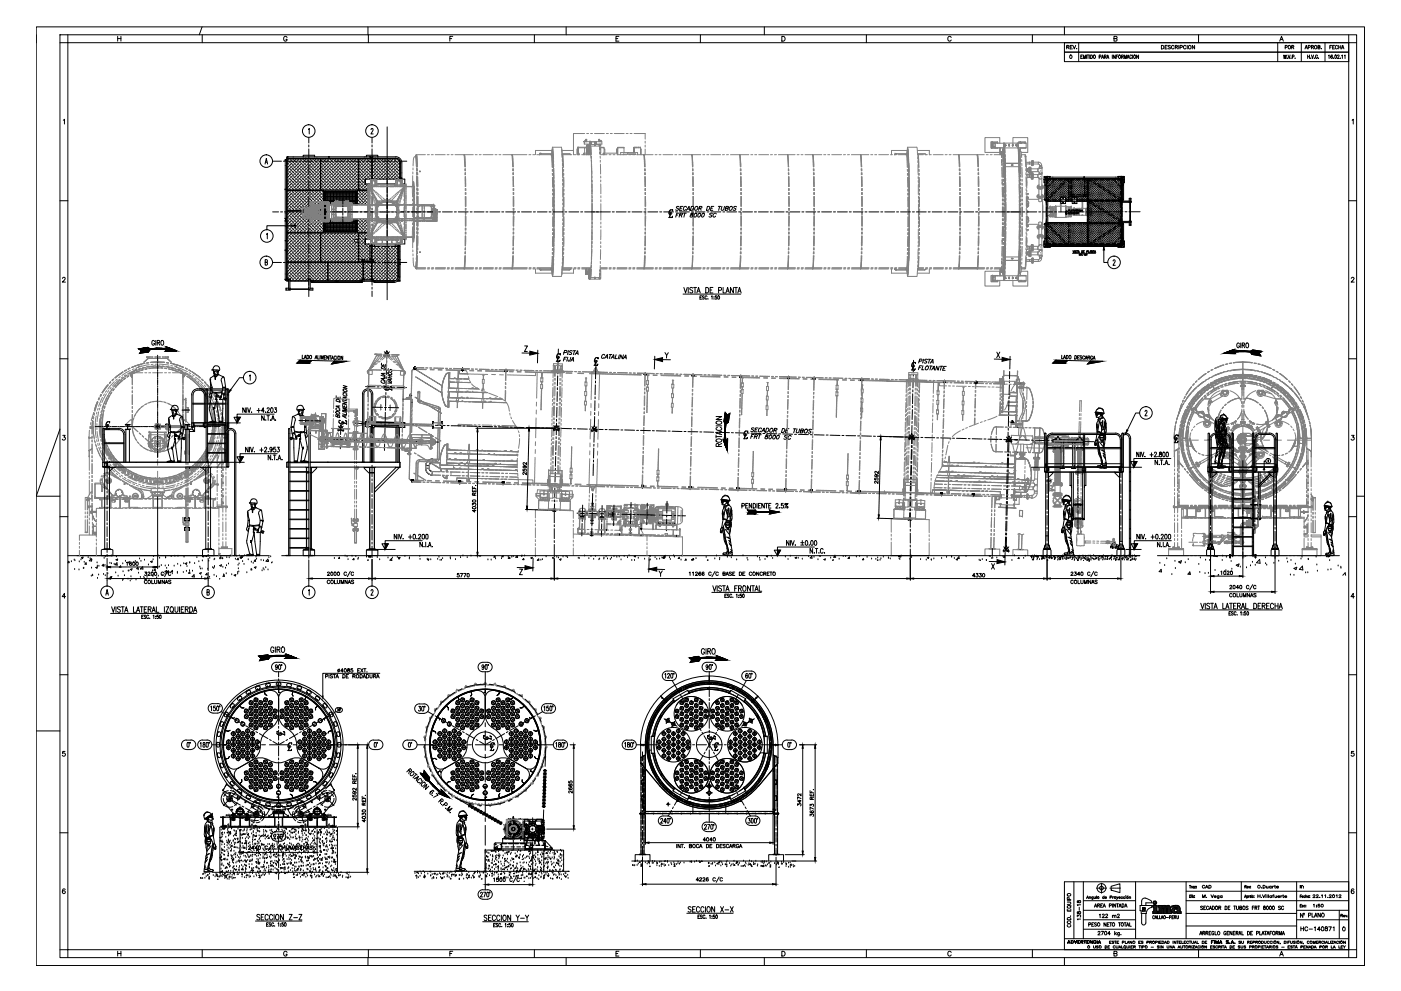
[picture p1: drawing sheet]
<svg xmlns="http://www.w3.org/2000/svg" width="420mm" height="297mm" viewBox="0 0 420 297" stroke-linecap="round" stroke-linejoin="round" font-family="sans-serif">
<!-- layer: 0 -->
<g fill="none" stroke="#000" stroke-width=".3">
<path d="M10.9 8.1h398.3v281.3h-398.3zM10.9 10.4v2.4M18 10.4h388.9v276.6h-388.9zM20.3 12.8h384.2v271.9h-384.2zM20.3 10.4v2.4h-2.3M35.3 10.9v1.4M35.3 11.6h1M36.3 10.9v1.4M60.6 8.1l-.8 2.3M60.6 10.4v2.4M86.1 11.2a.52 .52 0 0 0-.6-.3 .52 .52 0 0 0-.4 .5v.4a.51 .51 0 0 0 .5 .5 .51 .51 0 0 0 .5-.5h-.3M110.3 8.1v2.3"/>
<path d="M110.5 10.4v2.4M134.9 11.6h.6M135.8 10.9h-.9v1.4M160.3 10.4v2.4M169.8 8.1v2.3M184.7 11.6h.6M185.6 10.9h-.9v1.4h.9M210 10.4v2.4M229.2 8.1v2.3M234.5 10.9h.4a.75 .75 0 0 1 .6 .7 .75 .75 0 0 1-.6 .7h-.4zM259.8 10.4v2.4M285.3 11.2a.52 .52 0 0 0-.6-.3 .52 .52 0 0 0-.4 .5v.4a.52 .52 0 0 0 .4 .5 .52 .52 0 0 0 .6-.3"/>
<path d="M309.6 10.4v2.4M319.2 12.8h85.3v2.8h-85.3zM319.2 15.6h85.3v2.9h-85.3zM319.2 8.1v2.3M319.9 14.1h.6l.1-.3-.7-.2v1.1M320.2 14.1l.4 .6M321 14.1h.4M321.6 13.6h-.6v1.1h.6M321.8 13.6l.4 1.1 .4-1.1M322.9 14.6h.1M323.5 12.8v5.7M324.1 17h.3"/>
<path d="M324.6 16.5h-.5v1h.5M324.9 17.5v-1l.3 1 .3-1v1M325.8 16.5v1M326 16.5h.6M326.3 16.5v1M326.8 16.5v1M327.1 16.5a.53 .53 0 0 1 .6 .5 .53 .53 0 0 1-.6 .5zM328.1 16.5a.49 .49 0 0 1 .5 .5 .49 .49 0 0 1-.5 .5l-.2-.4zM329.6 17l.5-.1v-.4h-.5v1M330.4 17.5l.3-1 .3 1M330.5 17.2h.4M331.2 17l.5-.1v-.3l-.5-.1v1"/>
<path d="M331.5 17l.3 .5M331.9 17.5l.3-1 .4 1M332 17.2h.4M333.6 16.5v1M334.1 11.6l.8-.1 .1-.4-.3-.2h-.6v1.4l.8-.1 .1-.4-.3-.2M334.5 16.5v1l-.6-1v1M334.8 17h.3M335.3 16.5h-.5v1M335.6 16.5h.1a.49 .49 0 0 1 .4 .5 .49 .49 0 0 1-.5 .5l-.2-.4zM336.4 17l.4-.1 .1-.3-.5-.1v1M336.6 17l.3 .5M337.2 17.5v-1l.3 1 .3-1v1"/>
<path d="M338 17.5l.3-1 .4 1M338.1 17.2h.4M339.4 16.7a.3 .3 0 0 0-.4-.2 .3 .3 0 0 0-.2 .4v.2a.31 .31 0 0 0 .2 .4 .31 .31 0 0 0 .4-.2M339.7 16.5v1M340.1 16.5h.1a.49 .49 0 0 1 .4 .5 .49 .49 0 0 1-.5 .5l-.1-.4zM341.4 16.5v1l-.5-1v1M348.3 13.6h.4a.58 .58 0 0 1 .3 .5 .58 .58 0 0 1-.3 .6h-.4zM349.4 14.1h.4M350 13.6h-.6v1.1h.6M351 13.8l-.2-.2-.5 .2 .7 .6-.2 .3-.5-.2M352.1 13.9a.39 .39 0 0 0-.5-.3 .39 .39 0 0 0-.3 .4 .45 .45 0 0 0 .2 .6 .45 .45 0 0 0 .5-.1l.1-.1M352.5 14.1h.5l.1-.4-.6-.1v1.1"/>
<path d="M352.8 14.1l.3 .6M353.5 13.6v1.1M353.9 14.2l.6-.1 .1-.4-.7-.1v1.1M355.7 13.9a.39 .39 0 0 0-.5-.3 .39 .39 0 0 0-.3 .4 .45 .45 0 0 0 .2 .6 .45 .45 0 0 0 .5-.1l.1-.1M356.1 13.6v1.1M358.3 13.6v1.1l-.7-1.1v1.1M359.4 10.4v2.4M383.2 12.8v5.7M383.8 12.3l.5-1.4 .6 1.4M384 11.8h.7M385 17.5v-1l.4 1 .3-1v1M385.4 14.2l.6-.1v-.4l-.6-.1v1.1"/>
<path d="M386.1 17.4h.1M386.3 16.5l.3 1 .3-1M387.2 17.4h.1M387.4 14.1h.5l.1-.4-.6-.1v1.1M387.5 17l.6-.1-.1-.4h-.5v1M387.7 14.1l.3 .6M388.4 17.4h.1M390.3 12.8v5.7M391.4 14.7l.3-1.1 .4 1.1M391.5 14.3h.5M392.2 17h.5M392.2 16.5v1"/>
<path d="M392.3 14.2l.6-.1v-.4l-.6-.1v1.1M392.7 16.5v1M393.1 17.4h.1M393.3 14.1h.6v-.4l-.6-.1v1.1M393.3 16.5l.3 1 .3-1M393.6 14.1l.3 .6M394.2 17.4h.1M395.1 16.7a.3 .3 0 0 0-.3-.2 .3 .3 0 0 0-.3 .4v.2a.32 .32 0 0 0 .3 .5 .32 .32 0 0 0 .3-.5h-.2M395.3 14.1h.5v-.4l-.5-.1v1.1l.5-.1-.1-.5M395.4 17.4h.1M396.3 14.6h.1M397.4 12.8v5.7"/>
<path d="M398.4 16.7l.2-.2v1M398.8 14.1h.4M399.4 13.6h-.6v1.1M399.6 16.7v-.2a.47 .47 0 0 0-.5 .5 .47 .47 0 0 0 .4 .5 .29 .29 0 0 0 .1-.5 .29 .29 0 0 0-.5 .2M399.7 14.1h.3M400 17.4h.1M400.2 13.6h-.5v1.1h.5M400.4 16.5a.47 .47 0 0 1 .4 .5 .47 .47 0 0 1-.4 .5zM401.1 16.7l.2-.2 .3 .2-.5 .8h.5M401.1 13.9l-.2-.3a.49 .49 0 0 0-.5 .6 .49 .49 0 0 0 .7 .3v-.1M401.5 14.1h.6M401.5 13.6v1.1"/>
<path d="M401.9 17.4h.1M402.1 13.6v1.1M402.3 14.7l.4-1.1 .3 1.1M402.4 16.7l.2-.2v1M402.4 14.3h.5M403.2 16.7l.2-.2v1M404.5 10.4v2.4h2.4M19 36l.3-.3v1.5M116.1 38v51.8M405.5 36l.3-.3v1.5M18 60.2h2.3M200.5 65.2h1l.2-.4-.2 .4"/>
<path d="M200.9 63.8h.5M201.2 63.8l-.5 1.4M201.2 63.8l-.4 1.4M201.2 62.9a.87 .87 0 0 0-.3 1.4M201.6 63l.1-.1v.4a.52 .52 0 0 0-.6-.5 .52 .52 0 0 0-.4 .7l-.1 .3a.45 .45 0 0 0 .4 .5 .45 .45 0 0 0 .5-.4M202.8 64.4h.5M203.7 62l-.3-.1-.5 .1v.3l.5 .2a.42 .42 0 0 1-.2 .6 .42 .42 0 0 1-.6-.2M203.7 63.9h-.7l-.4 1.2M203.8 64.4h.7l.2-.4-.7-.1-.3 1.2M203.9 62.4h.5M204.2 64.4l.3 .7M204.8 61.9h-.7l-.3 1.1h.7"/>
<path d="M205 63.9h.8M205.4 63.9l-.3 1.2M205.9 63l.8-1.1 .1 1.1M205.9 62.2a.54 .54 0 0 0-.9 0 .54 .54 0 0 0 .3 .8l.4-.2M206.1 62.7h.6M207.3 63.9l-.1 .4 .5 .1a.38 .38 0 0 1-.2 .6 .38 .38 0 0 1-.5-.3l.9-.6zM207.4 61.9h.4a.64 .64 0 0 1 .2 .7 .64 .64 0 0 1-.5 .4h-.5zM208.3 64.1l.4-.2a.61 .61 0 0 1 .2 .8 .61 .61 0 0 1-.7 .3zM208.6 62l.3-.1a.54 .54 0 0 1 .3 .8 .54 .54 0 0 1-.9 .1zM209.5 64.1l.3-.2a.54 .54 0 0 1 .2 .8 .54 .54 0 0 1-.8 .1zM209.7 62.4l.7-.1 .1-.4h-.7l-.3 1.1M210 62.4l.3 .6"/>
<path d="M210.7 63.9h.2a.61 .61 0 0 1 .3 .7 .61 .61 0 0 1-.7 .4zM212.2 61.9h.3a.7 .7 0 0 1 .2 .8 .7 .7 0 0 1-.8 .3zM213.2 62.4h.4M213.6 64.1a.4 .4 0 0 0-.5-.2 .4 .4 0 0 0-.2 .4l.5 .3a.42 .42 0 0 1-.2 .5 .42 .42 0 0 1-.6-.2M214.1 61.9h-.8l-.3 1.1h.8M214.8 64.1a.47 .47 0 0 0-.5-.2 .47 .47 0 0 0-.4 .4l-.1 .3a.41 .41 0 0 0 .3 .5 .41 .41 0 0 0 .5-.3M215.4 61.9h.8M215.8 61.9l-.3 1.1M216.5 61.9l-.2 .8 .2 .3 .5-.1 .3-1M217.6 62.4h.7l.1-.5h-.7l-.2 1.1h.6l.2-.3-.2-.3M218.9 62l.3-.1a.54 .54 0 0 1 .3 .8 .54 .54 0 0 1-.8 .1zM220.9 62l-.3-.1-.5 .1v.3l.5 .2a.42 .42 0 0 1-.2 .6 .42 .42 0 0 1-.5-.2"/>
<path d="M319.5 64.2l.5-.2-.1 .2M319.7 63.6h.2M319.8 63.3l-.2 .3 .1 .3M319.8 63.6l-.2 .6 .2-.6M319.9 63.3l.1 .1a.23 .23 0 0 0-.3 0 .23 .23 0 0 0-.1 .2 .23 .23 0 0 0 .3 .2v-.1M320.4 63.1l.3-.2h-.3l-.1 .4M320.7 63.7h-.3l.3 .4h-.4M320.8 63.9h.2M320.9 62.9l-.1 .4h.3l.3-.4 .1 .4M321.2 63.7h-.3l-.1 .4h.3M321.3 63.2h.2M321.6 63.8v-.1a.23 .23 0 0 0-.3-.1 .23 .23 0 0 0-.1 .3 .23 .23 0 0 0 .3 .1"/>
<path d="M321.6 64.1l.3-.4 .1 .4M321.6 75.9h7M321.6 62.9h.4M321.7 64h.3M321.8 75.1l.1 .6 .2-.6M321.8 62.9l-.1 .4M321.9 63.3l.3-.4 .1 .4M322 63.2h.2M322.2 63.7l.3 .2-.4 .2zM322.3 75.1v.6M322.4 63.1h.2M322.8 62.9h-.3l-.1 .4"/>
<path d="M322.8 75.2h-.4l.4 .5h-.4M322.9 75.1h.3M323.1 75.1v.6M323.1 63.9l.4-.1-.3-.1-.1 .4M323.3 63.9l.1 .2M323.3 75.7l.2-.6 .2 .6M323.3 63.1h.3l.1-.2h-.3l-.1 .4M323.4 75.5h.2M323.5 63.1l.1 .2M323.7 76.3h.1M323.8 63.3l.1-.4v.4l.3-.4-.1 .4M323.9 76.1h-.2v.4h.2"/>
<path d="M324.2 76.2h-.2l.2 .3h-.2M324.2 63.3l.3-.4 .1 .4M324.3 63.2h.3M324.4 75.1l.3 .2-.1 .4h-.2zM324.5 76.2h-.2v.3l.2-.1M324.6 76.5h.1M324.9 75.4h.2M325.1 76.2v.3M325.2 75.1h-.3v.6h.3M325.4 76.3h.1M325.4 76.5h.1M325.5 76.2h.2l-.2 .3h.2"/>
<path d="M325.8 76.2l.2-.1v.4zM325.9 75.5l.3-.1v-.2l-.3-.1v.6M326.5 75.1v.6h.3M326.8 75.7l.2-.6 .2 .6M326.9 75.5h.2M327.7 75.1v.6l-.4-.6v.6M327.8 75.1h.4M328 75.1v.6M328.2 75.7l.2-.6 .2 .6M328.3 75.5h.2M404.5 60.2h2.4M18.7 83.5l.6-.4 .2 .4-.8 1.1h.9"/>
<path d="M204.8 88.2h17.4M205.1 86.2l.5 1.6 .5-1.6M206.4 86.2v1.6M207.8 86.4l-.4-.2-.5 .2v.3l.9 .6-.4 .5-.5-.2M208 86.2h.9M208.4 86.2v1.6M209 87.8l.5-1.6 .5 1.6M209.2 87.3h.6M209.9 89.2h.4M210.4 88.7h-.5v1h.5M211.2 88.8a.27 .27 0 0 0-.4-.2 .27 .27 0 0 0-.1 .4l.4 .3a.28 .28 0 0 1-.1 .4 .28 .28 0 0 1-.4-.2M211.7 86.2a.83 .83 0 0 1 .9 .8 .83 .83 0 0 1-.9 .8z"/>
<path d="M212 88.9a.3 .3 0 0 0-.3-.2 .3 .3 0 0 0-.3 .3l.2 .6 .4-.1M212.3 89.6h.1M213 86.9h.5M213.3 88.9l.3-.2v1M213.8 86.2h-.8v1.6h.8M214.1 89h.1M214.1 89.6h.1M214.9 88.7h-.4v.4a.31 .31 0 0 1 .4 0 .31 .31 0 0 1 0 .5 .31 .31 0 0 1-.5-.1M215.3 88.7a.47 .47 0 0 1 .5 .5 .47 .47 0 0 1-.5 .4zM215.5 87l.9-.1v-.6l-.9-.1v1.6M216.9 86.2v1.6h.7M217.7 87.8l.5-1.6 .5 1.6"/>
<path d="M217.9 87.3h.7M219.9 86.2v1.6l-.8-1.6v1.6M220.2 86.2h.9M220.7 86.2v1.6M221.3 87.8l.5-1.6 .5 1.6M221.4 87.3h.7M405.2 83.5a.43 .43 0 0 1 .4-.4 .43 .43 0 0 1 .5 .3l-.9 1.2h.9M18 107.5h2.3M90.7 106.4l-.1 1.1h.5M91.2 107.5l.4-1 .2 1M91.3 107.2h.4M92.1 106.5a.53 .53 0 0 1 .5 .5 .53 .53 0 0 1-.6 .5z"/>
<path d="M93.5 108l-.9 .9h-3.6l.9-.9 14.1 .3-4.5 .8 .9-.9M94.4 107.6l.4-1 .3 1M94.6 107.2h.4M95.3 106.6v1h.4M96 106.6v1M96.3 107.6v-1l.3 1 .3-1v1.1M97.2 107.1h.4M97.8 106.6h-.5l-.1 1.1h.5M98.6 106.7l-.1 1-.5-1v1M98.7 106.7h.6M99 106.7v1M99.4 107.7l.3-1 .3 1"/>
<path d="M99.5 107.4h.4M100.8 106.9a.3 .3 0 0 0-.4-.2 .3 .3 0 0 0-.2 .4v.2a.31 .31 0 0 0 .2 .4 .31 .31 0 0 0 .4-.2M100.8 118.6v.6l1.2 .4v-.6M100.9 119.7a.81 .81 0 0 1 1.1 .8l-1.2-.3zM101.1 106.7l-.1 1.1M101.4 119.1v.3M101.5 106.8l.1-.1a.46 .46 0 0 1 .4 .6 .46 .46 0 0 1-.6 .3zM102.8 106.7v1.1l-.5-1.1-.1 1.1M102.8 119.8l1.2 .4M102.8 119.5v.7M102.9 117.5l1.1 .4M102.9 116.7a.72 .72 0 0 1 1.1 .7h-.1a.71 .71 0 0 1-1-.7z"/>
<path d="M102.9 115.5l1.2 .4-1.2 .3 1.2 .3M103.2 117.9a.37 .37 0 0 0-.3 .4 .37 .37 0 0 0 .4 .3h.7l-.3-.5M103.6 119.1v.4M104 119.1h-1.1l1.1 .7M114.3 112.5l1.1 .4v.3h-.3M114.4 110a.77 .77 0 0 1 1.1 .8l-1.1-.4zM114.4 108.9v.5l1.2 .4v-.6M114.5 114.1a.37 .37 0 0 0-.3 .5 .37 .37 0 0 0 .5 .2h.7l-.2-.5M115 109.2l-.1 .4M115 113.5v.4M115.1 111.9v.5M115.2 116.3a.87 .87 0 0 0 1.4 .3"/>
<path d="M115.3 105.4l1.4 1.6-.7-.8M115.3 115.9l-.1-.1h.4a.47 .47 0 0 0-.4 .5 .47 .47 0 0 0 .4 .5l.2 .1a.49 .49 0 0 0 .8-.1 .49 .49 0 0 0-.3-.8M115.5 113.4l-1.2 .1 1.1 .6M115.5 111.9h-1.2l1.2 .7M116 105.2l.9 1.6-1.9-.1zM116.1 116.1v.5M116.3 114.1l1.2 .7h-1.2M116.3 111.6a.62 .62 0 0 1 .8 0 .62 .62 0 0 1 .2 .7 .84 .84 0 0 1-1-.7zM116.3 113l1.2 .4M116.3 112.4l1.2 .4M116.5 110.5a.33 .33 0 0 0-.1 .5 .33 .33 0 0 0 .5 .1l.1-.3a.35 .35 0 0 1 .5 .1 .35 .35 0 0 1-.1 .5M116.8 105.5l-1.6 1.4"/>
<path d="M116.9 112.6v.6M117.1 113.6v.5M117.5 113.6h-1.2l1.2 .8M117.5 116.8l-1.4-.4 1.4 .5M117.5 116.1l-.4-.2 .4 .1v1.1M156.5 105.8l4.8 .1M157.3 103.7h.9l-.9 1.6h.8M161.3 105l-.1 3.8M166.8 108.3h1l.2-.4-.2 .4M167 108.3l.5-1.4-.4 1.4M167.2 106.9h.5M167.5 106a.93 .93 0 0 0-.3 1.4"/>
<path d="M168 106.1l.1-.1-.1 .4a.47 .47 0 0 0-.4-.4 .47 .47 0 0 0-.5 .4l-.1 .2a.48 .48 0 0 0 .1 .8 .48 .48 0 0 0 .7-.3M169.1 107.6h.5M169.1 105.7l.7-.1 .2-.4-.7-.2-.3 1.2M170 107.1h-.7l-.4 1.1M170.3 107.1l-.3 1.2M170.5 105.1l-.3 1.2M171.1 108.3l.8-1.2 .1 1.2M171.2 107.1l-.4 1.1h-.4v-.3M171.4 107.9h.6M171.6 105.3a.41 .41 0 0 0-.5-.2 .41 .41 0 0 0-.2 .5l.5 .2a.44 .44 0 0 1-.3 .5 .44 .44 0 0 1-.5-.2M171.9 105.1h.8M172.3 105.1l-.4 1.2"/>
<path d="M172.5 106.3l.8-1.2 .1 1.2M172.7 105.9h.6M178.1 109.5h1l.2-.4-.2 .4M178.3 109.5l.5-1.4-.4 1.4M178.6 108.1h.5M178.9 107.2a.92 .92 0 0 0-.3 1.4M179.3 107.3l.1-.1v.4a.47 .47 0 0 0-.5-.4 .47 .47 0 0 0-.5 .4l-.1 .4a.46 .46 0 0 0 .3 .6 .46 .46 0 0 0 .5-.3M181.3 107.4l.8-1.1 .1 1.2M181.4 106.5a.46 .46 0 0 0-.5-.3 .46 .46 0 0 0-.4 .5l.1 .7 .6-.3M181.6 107h.6M182.7 106.3h.8M183.1 106.3l-.4 1.2"/>
<path d="M183.2 107.5l.9-1.2v1.2M183.5 107.1h.6M184.8 106.3l-.4 1.2h.7M185.7 106.4l-.3 1.1M186.9 107.5l.8-1.1 .1 1.2M187 106.4l-.4 1.1-.4-1.1-.4 1.1M187.2 107.2h.6M196.3 107.8h4.8M196.4 106.8l-.2 3.8M199.4 105.7l.5 .8v.8M200.4 105.7l-.5 .8M273.3 110.9h1l.2-.4-.2 .4"/>
<path d="M273.8 109.5h.4M274 109.5l-.5 1.4M274 109.5l-.4 1.4M274.1 108.6a.87 .87 0 0 0-.3 1.4M274.4 108.7l.2-.1-.1 .4a.6 .6 0 0 0-.8-.4 .6 .6 0 0 0-.3 .8 .46 .46 0 0 0 .4 .6 .46 .46 0 0 0 .5-.3M275.6 110.2h.4M275.7 108.2l.7-.1 .1-.3-.7-.2-.3 1.2M276.5 109.7l-.7-.1-.4 1.2M276.8 109.7l-.4 1.1h.7M277 107.7l-.3 1.1M277.7 110a.42 .42 0 0 1 .5-.3 .42 .42 0 0 1 .3 .5 .54 .54 0 0 1-.4 .6 .54 .54 0 0 1-.6-.2zM278.2 107.8l-.3-.1-.5 .1 .5 .5a.42 .42 0 0 1-.3 .6 .42 .42 0 0 1-.5-.2"/>
<path d="M278.4 107.7h.8M278.8 107.7l-.3 1.2M278.8 109.7h.8M279 108.9l.8-1.2 .1 1.2M279.2 109.7l-.3 1.2M279.3 108.5h.5M279.4 110.9l.7-1.2 .2 1.2M279.6 110.5h.6M281.7 109.8l-.4 1.2-.4-1.3-.3 1.2M282 109.8h.8M282.3 109.8l-.3 1.2M282.9 110.4h.4"/>
<path d="M283.8 109.8h-.8l-.3 1.2h.7M298.2 107.6l4.7 .2M298.9 105.6l.9 1.6M299.8 105.6l-.9 1.6M302.9 106.8l-.1 3.8M318.4 106.5v1h.4M318.9 107.5l.4-1 .3 1M319.1 107.2h.4M319.8 106.5a.51 .51 0 0 1 .6 .6 .51 .51 0 0 1-.6 .4zM320.2 108l-.9 .9h-3.6l.9-.9 14.1 .3-4.5 .8 .9-.9M320.7 106.6a.49 .49 0 0 1 .5 .5 .49 .49 0 0 1-.5 .4l-.1-.3zM322.4 106.6a.53 .53 0 0 1 .5 .5 .53 .53 0 0 1-.6 .5z"/>
<path d="M323.2 107.1h.3M323.7 106.6h-.5v1l.5 .1M324.4 106.8l-.3-.2-.2 .3a.47 .47 0 0 1 .4 .7l-.4-.1M325.3 106.9l-.2-.2a.46 .46 0 0 0-.4 .5 .46 .46 0 0 0 .5 .3h.1M325.4 107.7l.3-1 .3 1M325.5 107.4h.5M326.2 107.2l.5-.1 .1-.3-.6-.1v1M326.5 107.2l.3 .5M327.6 106.9a.3 .3 0 0 0-.3-.2 .3 .3 0 0 0-.2 .4v.2a.31 .31 0 0 0 .2 .5 .31 .31 0 0 0 .3-.4l-.2-.1M327.8 107.8l.4-1.1 .2 1.1M327.9 107.4h.4M404.5 107.5h2.4"/>
<path d="M18 128.6l-7.1 20.1h7.1M18.8 130.5h.7l-.3 .5a.46 .46 0 0 1 .3 .8 .46 .46 0 0 1-.8-.2M31.7 128.7h1l.1-.4-.2 .4M32.1 127.3h.5M32.3 127.3l-.4 1.4 .5-1.4M32.4 126.4a.94 .94 0 0 0-.3 1.4M32.8 126.5l.1-.1-.1 .4a.47 .47 0 0 0-.4-.5 .47 .47 0 0 0-.5 .5l-.1 .2a.49 .49 0 0 0 .2 .8 .49 .49 0 0 0 .7-.3M73.6 122.2v1.4l-.8-1.4v1.4M74 122.2v1.4M74.3 122.2l.4 1.4 .4-1.4M74.4 134v1.5l-.8-1.5v1.5M74.8 134v1.5"/>
<path d="M75.1 134l.5 1.5 .4-1.5M75.5 123.5h.1M76.3 135.4h.1M77.1 123h.9M77.6 122.4v1.2M77.9 134.9h1M78.4 134.3v1.2M79.2 123.2h-.8l.6-1v1.4M79.2 124.6v1.4l-.7-1.4v1.4M79.3 134.4l.5-.4 .2 .5-.7 1h.7M79.6 123.5h.1M79.7 125.9h.1"/>
<path d="M80 124.6h.8M80.1 122.6l.2-.4 .5 .3-.8 1.1h.8M80.4 124.6v1.4M80.5 135.4h.1M81.1 125.9h.1M81.2 136.4v1.5l-.8-1.5v1.5M81.3 122.3l.2-.1a.78 .78 0 0 1 .4 .7 .78 .78 0 0 1-.4 .7l-.3-.2zM81.4 126l.5-1.4 .4 1.4M81.6 134.5a.37 .37 0 0 1-.4 .4 .37 .37 0 0 1-.3-.4l.3-.5a.82 .82 0 0 1 0 1.5l-.2-.2M81.6 137.7h.1M81.6 125.5h.6M82 136.4h.7"/>
<path d="M82.2 124.1h-11.1v2.7l1-1.7h-1.9l.9 1.7M82.3 122.2h.6l-.3 .5a.42 .42 0 0 1 .4 .7 .42 .42 0 0 1-.8 0M82.4 136.4v1.5M82.6 125.9h.1M82.6 134h-.5l-.1 .7a.43 .43 0 0 1 .6 0 .43 .43 0 0 1 0 .6 .43 .43 0 0 1-.6-.1M83 137.7h.1M83.1 136h-11.1v2.6l1-1.7h-1.9l.9 1.7M83.2 134h.6l-.4 .6a.42 .42 0 0 1 .4 .6 .42 .42 0 0 1-.7 0M83.4 137.9l.4-1.5 .5 1.5M83.6 137.4h.5M84.6 137.7h.1M100.7 123.5a.62 .62 0 0 1 .8-.1 .62 .62 0 0 1 .2 .7 .84 .84 0 0 1-1-.6z"/>
<path d="M101 122.3a.39 .39 0 0 0-.3 .5 .39 .39 0 0 0 .5 .3l.3 .1a.34 .34 0 0 0 .4-.3 .34 .34 0 0 0-.3-.4M101.2 124.6l.4-.1 .3 .3-.1 .4-1.1-.4v-.5l.5 .1v.6M101.5 127.7l1.4 1.6M101.5 121.7v.5M101.6 126.5a.97 .97 0 0 0 1.5 .3M101.8 126.1l-.1-.1h.4a.47 .47 0 0 0-.5 .5 .47 .47 0 0 0 .5 .5l.4 .1a.46 .46 0 0 0 .6-.3 .46 .46 0 0 0-.4-.5M101.9 121.7h-1.2l1.2 .7M102.2 128.5l.7 .8M102.2 127.4l.9 1.6h-1.9zM102.5 126.6l1.5 .5M102.6 126.5l1.4 .5M102.6 126.3l-.1 .5"/>
<path d="M102.7 123.3l1.2 .3M102.8 121.3v.5l1.2 .4v-.6M102.8 120.4l1.2 .3-1.2 .3 1.2 .3M102.9 127.7l-1.5 1.5M103.3 121.6v.4M103.5 124.6v.5M103.9 124.6h-1.2l1.2 .8M103.9 123.9v.5l-1.2-.3M103.9 122.6l-1.1-.4 1.1 .7-1.2 .1 1.2 .3M104 126.3l-.4-.2 .4 .1v1M166.1 127.6l1.5 1.6-.7-.8M166.9 127.3l.9 1.6h-1.9z"/>
<path d="M167.6 127.6l-1.5 1.5M177.5 127.9l1.5 1.5-.8-.7M178.3 127.6l.8 1.6h-1.8zM179 127.9l-1.6 1.5M214.7 124.9h1.7l-1.7 .8h1.7M214.7 130.9h1.7M214.7 130.4v.9M214.7 127.6h1.7M214.8 131.8a.96 .96 0 0 1 1.6 .4 .95 .95 0 0 1-.9 .4 .95 .95 0 0 1-.8-.7zM214.8 126.4a.96 .96 0 0 1 1.6 .4 .95 .95 0 0 1-.9 .4 .95 .95 0 0 1-.8-.7zM215.2 128.1a.48 .48 0 0 0-.5 .6 .48 .48 0 0 0 .7 .3h.4a.48 .48 0 0 0 .6-.3 .48 .48 0 0 0-.4-.6M215.5 133.8v-.7l-.6-.1-.2 .8h1.7"/>
<path d="M215.9 129.5v.6M216.4 129.3l-1.7 .5 1.7 .5M216.4 132.9l-.9 .5M223 131.5h1l.1-.4-.2 .4M223.2 131.5l.4-1.4-.3 1.4M223.4 130.1h.5M223.7 129.2a.97 .97 0 0 0-.3 1.4M224.1 129.3l.2-.1-.1 .4a.52 .52 0 0 0-.6-.5 .52 .52 0 0 0-.4 .7l-.1 .3a.46 .46 0 0 0 .3 .5 .46 .46 0 0 0 .6-.3M225.3 130.8h.4M226.2 128.4l-.2-.2-.6 .2v.2l.6 .5-.4 .3-.4-.2M226.2 130.2h-.7l-.4 1.2M226.3 130.8h.7l.2-.3-.7-.2-.4 1.1"/>
<path d="M226.5 128.8h.4M226.7 130.8l.2 .7M227.4 128.3l-.8-.1-.3 1.2h.7M227.5 130.3h.8M227.9 130.3l-.4 1.2M228.4 129.5l.8-1.2 .1 1.2M228.4 128.6a.46 .46 0 0 0-.5-.3 .46 .46 0 0 0-.4 .4l-.1 .3a.39 .39 0 0 0 .3 .5 .39 .39 0 0 0 .5-.3M228.7 129.1h.5M229.8 130.4l-.1 .3 .5 .3a.45 .45 0 0 1-.2 .5 .45 .45 0 0 1-.6-.1l.1-.4 .9-.5zM229.9 128.3h.4a.7 .7 0 0 1 .1 .9 .7 .7 0 0 1-.8 .3zM230.8 130.6l.3-.2a.63 .63 0 0 1 .3 .7 .63 .63 0 0 1-.6 .4l-.2-.2zM231 128.6a.42 .42 0 0 1 .5-.3 .42 .42 0 0 1 .3 .5 .54 .54 0 0 1-.3 .7 .54 .54 0 0 1-.7-.2z"/>
<path d="M231.9 130.6l.4-.2a.61 .61 0 0 1 .2 .8 .61 .61 0 0 1-.7 .3zM232.1 129l.8-.1 .1-.4-.7-.1-.3 1.2M232.6 129l.2 .6M233 130.7l.4-.3a.55 .55 0 0 1 .2 .8 .55 .55 0 0 1-.8 .2zM234.7 128.5h.4a.72 .72 0 0 1 .1 .9 .72 .72 0 0 1-.9 .2zM235.7 129h.5M236.1 130.7a.4 .4 0 0 0-.5-.3 .4 .4 0 0 0-.2 .5l.5 .3a.44 .44 0 0 1-.3 .5 .44 .44 0 0 1-.5-.2M236.6 128.5h-.7l-.4 1.1 .7 .1M237.3 130.8a.46 .46 0 0 0-.5-.3 .46 .46 0 0 0-.4 .5l-.1 .2a.41 .41 0 0 0 .3 .5 .41 .41 0 0 0 .5-.3M237.9 128.5h.8M238.4 128.5l-.4 1.2M239 128.5l-.2 .9 .2 .3 .6-.3 .2-.8"/>
<path d="M240.1 129.1l.5 .1 .4-.5-.7-.1-.4 1.2 .8-.1 .1-.4-.2-.1M241.4 128.9a.42 .42 0 0 1 .5-.3 .42 .42 0 0 1 .3 .5 .59 .59 0 0 1-.3 .6 .59 .59 0 0 1-.7-.1zM243.4 128.8a.4 .4 0 0 0-.5-.2 .4 .4 0 0 0-.3 .5l.5 .3v.3l-.5 .2-.3-.3M272.7 130.3l1.4 1.5-.7-.8M273.4 130l.9 1.6-1.8-.1zM274.2 130.3l-1.6 1.5M301.8 131l1.5 1.6-.7-.8M302.6 130.7l.9 1.6h-1.8zM303.3 131l-1.5 1.5M320.4 132.6h.1M341.6 135.5v1.4l-.7-1.4v1.4M342 135.5v1.4"/>
<path d="M342.3 135.5l.4 1.4 .4-1.4M343.4 136.8h.1M344.9 136.3h.9M345.3 135.7v1.2M346.2 135.9l.1-.3a.38 .38 0 0 1 .5 .1 .38 .38 0 0 1-.1 .5l-.6 .7h.8M347.2 137.9v1.4l-.8-1.4v1.4M347.3 136.8h.1M347.7 139.2h.1M347.8 135.6l-.1 .3a.78 .78 0 0 1 .6 1 .44 .44 0 0 1-.7-.3 .44 .44 0 0 1 .6-.5l.1-.5zM348 137.9h.7M348.3 137.9v1.4M348.9 135.6l.1-.1a.78 .78 0 0 1 .4 .7 .78 .78 0 0 1-.4 .7l-.3-.6z"/>
<path d="M349.1 139.2h.1M349.4 139.3l.4-1.4 .5 1.4M349.5 138.8h.6M349.9 135.6l.1-.1a.78 .78 0 0 1 .4 .7 .78 .78 0 0 1-.4 .7l-.3-.6zM350.6 139.2h.1M351.1 137.4h-11.1v2.7l1-1.7h-1.9l.9 1.7M352.2 132.7h1l.1-.4-.2 .4M352.5 131.2h.5M352.7 131.2l-.4 1.5M352.8 130.4a.97 .97 0 0 0-.3 1.4M352.8 131.2l-.4 1.5M353.2 130.5l.2-.1-.1 .4a.47 .47 0 0 0-.5-.5 .47 .47 0 0 0-.4 .5l-.2 .4a.46 .46 0 0 0 .3 .6 .46 .46 0 0 0 .6-.3"/>
<path d="M405.3 130.5h.8l-.4 .5a.47 .47 0 0 1 .4 .5 .47 .47 0 0 1-.4 .5 .47 .47 0 0 1-.5-.4M18 154.9h2.3M165.9 152.5l.7 .8-.4-.4M166.2 153h.1M166.2 152.9h.1M166.3 152.4l.4 .8h-.9zM166.3 152.9h.1M166.3 153h.1M166.3 152.9v.1M166.7 152.6l-.9 .7M177.1 159.8l.7 .8-.4-.4M177.4 159.7l.5 .8h-.9z"/>
<path d="M177.8 159.9l-.7 .7M222.5 151.7l.7-.1v-.6l-.7-.1v1.4M223.6 151.6h.5M224.4 150.9h-.8v1.4h.8M225.4 150.9v1.4l-.7-1.4v1.4M225.9 150.9a.7 .7 0 0 1 .8 .7 .7 .7 0 0 1-.8 .7zM227 150.9v1.4M227.4 151.6h.5M228.1 150.9h-.7v1.4h.7M229.2 150.9v1.4l-.7-1.4v1.4M229.5 150.9h.7M229.9 150.9v1.4"/>
<path d="M230.5 151.6h.5M231.2 150.9h-.7v1.4h.7M232.7 151.2l.2-.3 .4 .1v.4l-.7 .9h.8M233.8 152.2h.1M234.9 150.9h-.6v.6a.43 .43 0 0 1 .6 0 .43 .43 0 0 1 0 .6 .43 .43 0 0 1-.6-.1M235.6 150.9l.1 .4-.3 .1 .1-.5h.8l-.9 1.4M272.4 155.2l.8 .8-.4-.4M272.7 155.6h.1M272.8 155.5l-.1 .1M272.8 155.1l.4 .8-.9-.1zM272.8 155.6h.1M272.8 155.5v.1"/>
<path d="M273.2 155.2l-.8 .8M404.5 154.9h2.4M406.9 148.7h2.3M19.7 178.8h-1l.6-.9v1.4M23.1 166.6h47.2M84.5 166.6h257.3M119 160.2v1.4l-.8-1.4v1.4M119.4 160.2v1.4M119.7 160.2l.4 1.4 .5-1.4M120.9 161.4h.1M122.5 161h1M123 160.3v1.3"/>
<path d="M124 160.2h.2a.78 .78 0 0 1 .4 .7 .78 .78 0 0 1-.4 .7l-.3-.6zM125 161.4h.1M125.5 160.5l.3-.3 .4 .2-.7 1.2h.7M126.6 162.1h-11.1v2.6l.9-1.7h-1.9l1 1.7M126.7 162.5v1.4l-.8-1.4v1.4M126.7 160.2h.2a.78 .78 0 0 1 .4 .7 .78 .78 0 0 1-.4 .7l-.3-.3zM127.2 163.8h.1M127.7 162.5v1.4M127.8 160.2h.2a.78 .78 0 0 1 .4 .7 .78 .78 0 0 1-.4 .7l-.3-.6zM128.1 163.8h.1M128.5 163.9l.4-1.4 .4 1.4M128.6 163.5h.5"/>
<path d="M129.7 163.8h.1M155.1 170.1l4.7 .1M155.8 170.6h.9l-.9 1.6 .9 .1M159.9 167.4l-.1 3.8M177.4 160.2v.1M177.4 160.2h.1M177.5 160.2l-.1 .1M194.6 170.6l4.7 .1M194.7 167.7l-.2 3.8M197.6 171.1l.5 .8v.9M198.6 171.1l-.5 .8M213.5 177.6h14.8"/>
<path d="M213.8 175.6l.5 1.6 .5-1.6M215.1 175.6v1.6M216.4 175.8l-.3-.2-.6 .2 .1 .4 .8 .4v.4l-.3 .2-.6-.2M216.6 175.6h.9M217.1 175.6v1.6M217.4 178.6h.3M217.7 177.2l.5-1.6 .5 1.6M217.9 178.1h-.5v1h.5M217.9 176.7h.6M218.6 178.2h-.6l.6 .6-.2 .3-.4-.1M219.4 178.3a.3 .3 0 0 0-.3-.2 .3 .3 0 0 0-.3 .3v.3a.31 .31 0 0 0 .3 .4 .31 .31 0 0 0 .3-.2M219.8 179h.1"/>
<path d="M220.3 176.3h.5M220.8 178.3l.2-.2v1M221.1 175.6h-.8v1.6M221.5 176.3h.7v-.6l-.7-.1v1.6M221.6 178.4h.1M221.6 179h.1M221.9 176.3l.5 .9M222.4 178.1h-.5v.4a.31 .31 0 0 1 .4 0 .31 .31 0 0 1 0 .5 .31 .31 0 0 1-.4-.1M222.8 178.1a.47 .47 0 0 1 .4 .5 .47 .47 0 0 1-.4 .4zM222.8 175.8l.3-.2a.85 .85 0 0 1 .6 .8 .85 .85 0 0 1-.6 .8l-.3-.4zM225.1 175.6v1.6l-.9-1.6v1.6M225.4 175.6h.9"/>
<path d="M225.8 175.6v1.6M226.4 177.2l.5-1.6 .5 1.6M226.6 176.7h.6M227.7 175.6v1.6h.8M236.6 162v1.5l-.7-1.5v1.5M237.1 162v1.5M237.3 162l.4 1.5 .5-1.5M238.5 163.3h.1M240.1 162.7h1M240.1 163.4h1M240.6 162v1.3M241.7 162.1a.7 .7 0 0 1 .7 .6 .7 .7 0 0 1-.5 .8l-.4-.3z"/>
<path d="M242.7 163.3h.1M243.3 162.1a.69 .69 0 0 1 .7 .6 .69 .69 0 0 1-.5 .8l-.4-.3zM243.7 164.4v1.4l-.8-1.4v1.4M244.2 165.7h.1M244.2 164h-11v2.6l.9-1.7h-1.9l1 1.7M244.4 162.1a.7 .7 0 0 1 .7 .6 .7 .7 0 0 1-.5 .8l-.4-.3zM244.5 164.4h.8M244.9 164.4v1.4M245.6 165.7h.1M246.8 164.7a.42 .42 0 0 0-.5-.3 .42 .42 0 0 0-.3 .5v.4a.42 .42 0 0 0 .3 .5 .42 .42 0 0 0 .5-.3M247.3 165.7h.1M296.7 168.3l4.7 .1"/>
<path d="M297.4 168.9l.8 1.7M298.3 169l-1 1.6M301 163.9l1.5 1.6-.8-.9M301.4 165.6v3.7M301.8 163.6l.9 1.6h-1.9zM302.5 163.9l-1.5 1.5M341.7 160.2v1.4l-.8-1.4v1.4M342.1 160.2v1.4M342.4 160.2l.4 1.4 .5-1.4M343.6 161.4h.1M345.2 161h1M345.7 160.3v1.3"/>
<path d="M346.7 160.2a.7 .7 0 0 1 .7 .6 .7 .7 0 0 1-.4 .8l-.4-.3zM347.8 161.4h.1M347.9 162.5v1.4l-.8-1.4v1.4M348.2 160.5l.2-.3 .5 .2-.7 1.2h.7M348.3 163.8h.1M348.9 162.5v1.4M349.3 163.8h.1M349.4 160.2a.7 .7 0 0 1 .7 .6 .7 .7 0 0 1-.4 .8l-.4-.3zM349.7 163.9l.4-1.4 .4 1.4M349.8 163.5h.6M350.5 160.2h.2a.78 .78 0 0 1 .4 .7 .78 .78 0 0 1-.4 .7l-.4-.6zM350.8 163.8h.1"/>
<path d="M351.3 162.1h-11.1v2.6l1-1.7h-2l1 1.7M406.2 178.8h-1l.6-.9v1.4M33.2 183.9h25.7M33.5 181.9l.5 1.6 .4-1.6M34.8 181.9v1.6M36.1 182.1l-.3-.2-.6 .2 .1 .4 .8 .4-.1 .5-.5 .1-.3-.2M36.4 181.9h.8M36.8 181.9v1.6M37.4 183.5l.5-1.6 .5 1.6M37.6 183h.6M40 181.9v1.6h.8M40.9 183.5l.5-1.6 .5 1.6"/>
<path d="M41.1 183h.6M42 181.9h.9M42.5 184.8h.3M42.5 181.9v1.6M43 184.4h-.5v1h.5M43.3 182.6h.5M43.8 184.5h-.6l.6 .6-.3 .3-.3-.1M44.1 181.9h-.8v1.6h.8M44.4 182.6h.8l.1-.6-.9-.1v1.6M44.6 184.6a.33 .33 0 0 0-.4-.2 .33 .33 0 0 0-.2 .4v.2a.32 .32 0 0 0 .2 .4 .32 .32 0 0 0 .4-.3M44.9 185.3h.1M44.9 182.6l.4 .9"/>
<path d="M45.6 183.5l.5-1.6 .5 1.6M45.8 183h.6M45.9 184.5l.2-.1v1M46.7 184.7h.1M46.7 185.3h.1M46.9 181.9v1.6h.8M47.5 184.4h-.4v.4a.31 .31 0 0 1 .4 0 .31 .31 0 0 1 0 .5 .31 .31 0 0 1-.5-.1M47.9 184.4h.1a.51 .51 0 0 1 .3 .5 .51 .51 0 0 1-.4 .4zM49.3 181.9v1.6M49.8 181.9h.8l-.8 1.6h.8M51.3 181.9h.1a.84 .84 0 0 1 .6 .8 .84 .84 0 0 1-.6 .8 1.13 1.13 0 0 1-.1-1.6zM51.6 183.2l.4 .5"/>
<path d="M52.5 181.9v1.4l.4 .2 .5-.4v-1.2M53.8 181.9v1.6M54.3 182.6h.5M55.2 181.9h-.9v1.6h.9M55.6 182.6h.7v-.7h-.7v1.6M56 182.6l.5 .9M56.9 181.9a.83 .83 0 0 1 .9 .8 .83 .83 0 0 1-.9 .8zM58 183.5l.5-1.6 .5 1.6M58.2 183h.6M82 198.8a2.69 2.69 0 0 1 3.6 .7 1.42 1.42 0 0 1-1.3 1.9h-1.4a1.42 1.42 0 0 1-1.4-1 1.42 1.42 0 0 1 .5-1.6zM82.1 194.3a.48 .48 0 0 0-.6-.4 .48 .48 0 0 0-.3 .6v.5a.48 .48 0 0 0 .4 .6 .48 .48 0 0 0 .5-.6h-.3M82.6 193.9v1.7"/>
<path d="M83.1 194.7l.7-.1v-.6l-.7-.1v1.7M83.2 199.7l-.3 .4a.41 .41 0 0 1-.3-.4 .41 .41 0 0 1 .4-.4 .7 .7 0 0 1 .3 .8 .7 .7 0 0 1-.6 .5l-.1-.1M83.5 194.7l.5 .9M83.7 199.3l.1-.1a.86 .86 0 0 1 0 1.5l-.3-.7zM84.4 199.2l.1 .3zM84.6 194l.1-.1a.81 .81 0 0 1 .7 .9 .81 .81 0 0 1-.8 .7l-.2-.5zM143.9 198.8a2.69 2.69 0 0 1 3.6 .7 1.42 1.42 0 0 1-1.3 1.9h-1.4a1.42 1.42 0 0 1-1.4-1 1.42 1.42 0 0 1 .5-1.6zM145.1 199.7l-.2 .4a.38 .38 0 0 1-.4-.5 .38 .38 0 0 1 .6-.2v1l-.2 .3-.3-.2M145.6 199.3l.1-.1a.86 .86 0 0 1 0 1.5l-.2-.7zM146.3 199.2l.1 .3zM211.3 194.8a.48 .48 0 0 0-.6-.4 .48 .48 0 0 0-.4 .6v.5a.49 .49 0 0 0 .5 .6 .49 .49 0 0 0 .5-.6h-.3M211.7 194.4v1.7"/>
<path d="M212 198.5a1.42 1.42 0 0 0-1.4 1.4 1.42 1.42 0 0 0 1.4 1.5M212 198.5h1.4M212.2 195.2l.8-.1v-.6l-.8-.1v1.7M212.3 199.7l-.3 .4a.41 .41 0 0 1-.3-.5 .41 .41 0 0 1 .5-.3 .7 .7 0 0 1 .3 .8 .7 .7 0 0 1-.7 .5v-.1M212.7 195.2l.4 .9M212.8 199.3l.1-.1a.86 .86 0 0 1 0 1.5l-.2-.7zM213.4 198.5a1.42 1.42 0 0 1 1.4 1.4 1.42 1.42 0 0 1-1.4 1.5M213.5 199.2l.1 .3zM213.7 194.5l.2-.1a.87 .87 0 0 1 .6 .9 .87 .87 0 0 1-.6 .8 1.13 1.13 0 0 1-.2-1.6zM359.9 182.8h24.6M360.1 180.8l.5 1.7 .5-1.7M361.5 180.8v1.7"/>
<path d="M362.8 181.1l-.3-.3-.5 .1-.1 .3 .8 .7 .1 .4-.3 .2-.6-.2M363 180.8h.9M363.5 180.8v1.7M364.1 182.5l.5-1.7 .5 1.7M364.2 181.9h.7M366.7 180.8v1.7h.8M367.6 182.5l.5-1.7 .5 1.7M367.8 181.9h.6M368.6 183.8h.3M368.7 180.8h.9M369.1 183.3h-.5v1.1h.5M369.2 180.8v1.7"/>
<path d="M369.9 183.5l-.2-.2-.4 .2 .5 .4v.4l-.5-.1M369.9 181.6h.5M370.7 183.6a.31 .31 0 0 0-.4-.3 .31 .31 0 0 0-.2 .4v.3a.3 .3 0 0 0 .2 .4 .3 .3 0 0 0 .4-.3M370.7 180.8h-.8v1.7h.8M371 184.3h.1M371.1 181.6l.8-.1v-.6l-.8-.1v1.7M371.6 181.6l.4 .9M372.1 183.5l.1-.2v1.1M372.3 182.5l.5-1.7 .5 1.7M372.4 181.9h.7M372.8 183.7h.1M372.8 184.3h.1"/>
<path d="M373.6 180.8v1.7h.7M373.6 183.3h-.4v.5a.3 .3 0 0 1 .4 0 .3 .3 0 0 1 0 .4 .3 .3 0 0 1-.5 0M374 183.4l.1-.1a.53 .53 0 0 1 .4 .6 .53 .53 0 0 1-.5 .4zM376 180.8a.83 .83 0 0 1 .9 .8 .83 .83 0 0 1-.9 .9zM377.3 181.6h.5M378.1 180.8h-.8v1.7h.8M378.5 181.6l.8-.1v-.6l-.8-.1v1.7M379 181.6l.4 .9M379.8 181.6h.6M380.6 180.8h-.8v1.7h.8M381.9 181.2a.48 .48 0 0 0-.6-.4 .48 .48 0 0 0-.3 .7v.4a.48 .48 0 0 0 .3 .6 .48 .48 0 0 0 .6-.4M382.4 181.6h.9"/>
<path d="M382.4 180.8v1.7M383.3 180.8v1.7M383.6 182.5l.5-1.7 .5 1.7M383.7 181.9h.7M10.9 219.1h7.1M18 202.2h2.3M63.2 211.9l.2-.3v1.4M63.8 213.7a1.4 1.4 0 0 1-1.4-1.4 1.4 1.4 0 0 1 1.5-1.4h1.4a1.42 1.42 0 0 1 1.4 1.4 1.42 1.42 0 0 1-1.4 1.4M63.9 213.8h1.4M64.6 211.6h-.5l-.1 .6a.4 .4 0 0 1 .6 .1 .4 .4 0 0 1 0 .5 .4 .4 0 0 1-.6 0M65.1 211.7l.1-.1a.82 .82 0 0 1 0 1.4l-.3-.6zM65.8 211.6l.1 .3z"/>
<path d="M83 219.8a.89 .89 0 0 0 1.4 .2M83.2 219.3l-.2-.1 .4 .1a.58 .58 0 0 0-.3 .8 .58 .58 0 0 0 .8 .3 .46 .46 0 0 0 .5-.4 .46 .46 0 0 0-.3-.5M83.9 219.8l1.5 .4M83.9 219.8l1.5 .3M83.9 219.6v.4M85.4 219.5l-.5-.2 .5 .1v1M101.2 212.4h.3l-.2 .3 .2 .3-.1 .2-.2-.2M101.7 212.5a.35 .35 0 0 1 .3 .3 .35 .35 0 0 1-.2 .4l-.2-.3zM102 212.1a.7 .7 0 0 1 .7 .7 .7 .7 0 0 1-.7 .7M102 212.1h-.7a.7 .7 0 0 0-.7 .7 .7 .7 0 0 0 .7 .7h.7M125.6 211.7h.5l-.3 .5a.4 .4 0 0 1 .4 .6 .4 .4 0 0 1-.7 .1M126.6 211.8l.1-.1a.82 .82 0 0 1 0 1.4l-.3-.6z"/>
<path d="M127.2 211a1.42 1.42 0 0 1 1.4 1.4 1.42 1.42 0 0 1-1.4 1.4M127.2 211h-1.4a1.42 1.42 0 0 0-1.4 1.4 1.42 1.42 0 0 0 1.4 1.4h1.4M127.3 211.7l.1 .3zM163.1 211.9l.3-.3v1.5M164.5 211.6h-.5v.6a.42 .42 0 0 1 .6 .4 .42 .42 0 0 1-.7 .4v-.2M165 211.7l.1-.1a.86 .86 0 0 1 0 1.5l-.2-.7zM165.2 210.9a1.42 1.42 0 0 1 1.4 1.4 1.42 1.42 0 0 1-1.4 1.5M165.2 210.9h-1.4a1.42 1.42 0 0 0-1.4 1.4 1.42 1.42 0 0 0 1.4 1.5h1.4M165.7 211.6l.1 .3zM198.9 201.7l.3-.3a3.1 3.1 0 0 1 3.4 .3 1.42 1.42 0 0 1 .1 1.5 1.42 1.42 0 0 1-1.2 .8h-1.5a1.42 1.42 0 0 1-1.2-.8 1.42 1.42 0 0 1 .1-1.5zM199.4 202.1l.2-.2v1.4M200.2 202.2a.3 .3 0 0 1 .3-.4 .3 .3 0 0 1 .3 .4l-.6 1.1h.7"/>
<path d="M201.3 201.9h.1a.82 .82 0 0 1 0 1.4l-.3-.6zM202 201.9l.1 .2zM212 201.4h1.4M223 201.4a3.1 3.1 0 0 1 3.4 .3 1.42 1.42 0 0 1 .2 1.5 1.42 1.42 0 0 1-1.3 .8h-1.4a1.42 1.42 0 0 1-1.4-1 1.42 1.42 0 0 1 .5-1.6zM224.2 202.1l-.2-.2a.88 .88 0 0 0 0 1.4 .44 .44 0 0 0 .3-.5 .44 .44 0 0 0-.5-.3l-.2 .3M224.7 201.9h.1a.86 .86 0 0 1 0 1.4l-.3-.6zM225.4 201.9l.1 .2zM404.5 202.2h2.4M19.5 225.2h-.7l-.1 .6a.5 .5 0 0 1 .8 0 .5 .5 0 0 1-.1 .7 .5 .5 0 0 1-.7-.1M55.8 221.8a1.42 1.42 0 0 0-1.4 1.4 1.42 1.42 0 0 0 1.4 1.4M55.9 221.8h1.4M55.9 224.7h1.4"/>
<path d="M56.2 222.6h.1a.82 .82 0 0 1 0 1.4l-.2-.6zM56.9 222.6l.1 .2zM57.3 221.8a1.42 1.42 0 0 1 1.4 1.4 1.42 1.42 0 0 1-1.4 1.4M60.1 222.8l.2-.2v1.4M60.7 221.8a1.42 1.42 0 0 0-1.4 1.4 1.42 1.42 0 0 0 1.4 1.4M60.7 221.8h1.4M60.7 224.7h1.4M60.9 222.6v.4a.45 .45 0 0 1 .6 .5 .45 .45 0 0 1-.6 .4 .58 .58 0 0 1 .5-.9v-.4zM61.9 222.6h.2a.82 .82 0 0 1 0 1.4l-.3-.3zM62.1 221.8a1.42 1.42 0 0 1 1.4 1.4 1.42 1.42 0 0 1-1.4 1.4M62.6 222.6l.1 .2zM86.3 225h1l.1-.4-.2 .4"/>
<path d="M86.7 223.6h.5M86.9 223.6l-.4 1.4M86.9 223.6l-.3 1.4M87 222.6a.92 .92 0 0 0-.3 1.5M87.4 222.8l.1-.2-.1 .5a.49 .49 0 0 0-.4-.5 .49 .49 0 0 0-.5 .5l-.2 .4a.46 .46 0 0 0 .4 .6 .46 .46 0 0 0 .5-.4M112 221.8a1.42 1.42 0 0 0-1.4 1.4 1.42 1.42 0 0 0 1.4 1.4M112 221.8h1.4M112 224.7h1.4M112.3 222.6a.71 .71 0 0 1 .7 .6 .71 .71 0 0 1-.4 .8l-.3-.3zM113 222.6l.1 .2zM113.4 221.8a1.42 1.42 0 0 1 1.4 1.4 1.42 1.42 0 0 1-1.4 1.4M122.2 221.8a1.42 1.42 0 0 0-1.4 1.4 1.42 1.42 0 0 0 1.4 1.4"/>
<path d="M122.2 221.8h1.5M122.2 224.7h1.5M122.5 230.8l.5 .4 .4-.3-.4-.6-1 1.1M122.6 222.6a.71 .71 0 0 1 .6 .6 .71 .71 0 0 1-.4 .8l-.3-.3zM122.8 231.1l-.2 .8M123.3 222.6l.1 .2zM123.4 231.5l.6-.2a.73 .73 0 0 1-.1 .9 .73 .73 0 0 1-.9 .1zM123.7 221.8a1.42 1.42 0 0 1 1.4 1.4 1.42 1.42 0 0 1-1.4 1.4M124.2 233.4l1.3-.7-.7 1.4M124.6 231.8l.5 .5M124.7 233.2l.3 .4M124.8 232.1l-.9 1"/>
<path d="M126.4 234v-.5a.68 .68 0 0 0-.9 .2 .68 .68 0 0 0 0 .9l.3-.1M126.7 234.6a.46 .46 0 0 1 .8-.1 .46 .46 0 0 1-.1 .8l-.6 .3-.4-.1v-.4zM126.9 234l-1 1M128.6 235.6l-1 1.1 .4-1.6-1 1M129.7 238.4h.1M130 237.3l.1-.1a.71 .71 0 0 0-.9-.1 .71 .71 0 0 0-.2 .9 .39 .39 0 0 0 .6-.2 .39 .39 0 0 0-.4-.5l-.1 .1M130.8 237.8l.6 .5-1.4 .7M132 239.8l.6 .5 .3-.4-.4-.5-1 1M145 221a.87 .87 0 0 0 1.4 .3M145.1 220.7l-.1-.2 .4 .1a.52 .52 0 0 0-.5 .6 .52 .52 0 0 0 .7 .4l.3 .1a.45 .45 0 0 0 .5-.4 .45 .45 0 0 0-.4-.5M145.9 220.9v.4M147 225h1l.1-.4-.2 .4"/>
<path d="M147.2 225l.4-1.4-.3 1.4M147.3 220.8l-.4-.2 .4 .1v1.1M147.3 221.5l-1.4-.4 1.4 .4M147.4 223.6h.5M147.6 222.6a.94 .94 0 0 0-.2 1.5M148.1 222.8l.1-.2v.5a.52 .52 0 0 0-.7-.5 .52 .52 0 0 0-.4 .7v.2a.46 .46 0 0 0 .3 .6 .46 .46 0 0 0 .5-.4M166.7 222.8l.2-.2v1.4M167.4 221.8a1.42 1.42 0 0 0-1.5 1.4 1.42 1.42 0 0 0 1.5 1.4M167.4 221.8h1.4M167.4 224.7h1.4M167.6 222.6v.4a.45 .45 0 0 1 .5 .5 .45 .45 0 0 1-.5 .4 .58 .58 0 0 1 .4-.9v-.4zM168.6 222.6h.1a.82 .82 0 0 1 0 1.4l-.3-.6z"/>
<path d="M168.8 221.8a1.42 1.42 0 0 1 1.4 1.4 1.42 1.42 0 0 1-1.4 1.4M169.3 222.6l.1 .2zM187.4 222.8l.2-.2v1.4M188 221.8a1.42 1.42 0 0 0-1.4 1.4 1.42 1.42 0 0 0 1.4 1.4M188 221.8h1.4M188 224.7h1.4M188.2 222.6v.4a.45 .45 0 0 1 .6 .5 .45 .45 0 0 1-.6 .4 .58 .58 0 0 1 .5-.9v-.4zM189.2 222.6h.2a.82 .82 0 0 1 0 1.4l-.3-.3zM189.4 221.8a1.42 1.42 0 0 1 1.4 1.4 1.42 1.42 0 0 1-1.4 1.4M189.9 222.6l.1 .2zM212.2 221a.87 .87 0 0 0 1.4 .3M212.3 220.7l-.1-.2 .4 .1a.49 .49 0 0 0-.5 .5 .49 .49 0 0 0 .5 .4l.4 .2a.45 .45 0 0 0 .6-.4 .45 .45 0 0 0-.4-.5"/>
<path d="M213 220.9v.4M214.2 225h1l.1-.4-.2 .4M214.4 225l.4-1.4-.4 1.4M214.5 220.8l-.4-.2 .4 .1v1.1M214.5 221.5l-1.5-.4 1.5 .4M214.6 223.6h.4M214.9 222.6a.92 .92 0 0 0-.3 1.5M215.3 222.8l.1-.2-.1 .5a.49 .49 0 0 0-.5-.5 .49 .49 0 0 0-.4 .5l-.2 .4a.46 .46 0 0 0 .4 .6 .46 .46 0 0 0 .5-.4M236 221.8a1.42 1.42 0 0 0-1.4 1.4 1.42 1.42 0 0 0 1.4 1.4M236 221.8h1.5M236 224.7h1.5M236.4 222.6h.1a.82 .82 0 0 1 0 1.4l-.3-.6z"/>
<path d="M237.1 222.6l.1 .2zM237.5 221.8a1.42 1.42 0 0 1 1.4 1.4 1.42 1.42 0 0 1-1.4 1.4M406 225.2h-.7l-.1 .6a.5 .5 0 0 1 .8 0 .5 .5 0 0 1-.1 .7 .5 .5 0 0 1-.7-.1M18 249.6h2.3M70.1 244l-.1 .1M73.9 244l.2 .1M81.7 249.9l.7-.6a3.2 3.2 0 0 1 3 .6 1.42 1.42 0 0 1 .1 1.4 1.42 1.42 0 0 1-1.2 .8h-1.5a1.42 1.42 0 0 1-1.3-.8 1.42 1.42 0 0 1 .2-1.4zM82.2 250.4l.1-.4 .4 .3-.6 1.1h.6M83 250h.7l-.5 1.4M84.1 250.1l.2-.1a.82 .82 0 0 1 0 1.4l-.3-.6zM84.9 250v.3zM93.2 244l-.1 .1"/>
<path d="M97.1 244v.1M97.1 244l.1 .1M132.3 240.1l-.2 .8M132.5 241.1h.1M133.2 241.1l.5 .3 .4-.3-.4-.6-1 1M133.7 242.2h.1M134 242.7l.9-1-.6 1.3 1.3-.8-1 1.1M135 243.5h.1M198.1 245.6a.3 .3 0 0 1 .3-.3 .3 .3 0 0 1 .3 .3l-.6 1.1h.7M199.8 246.3h-.8l.5-1v1.4M200.1 245.4a.71 .71 0 0 1 .7 .6 .71 .71 0 0 1-.4 .7l-.3-.3zM200.3 244.6a1.42 1.42 0 0 1 1.4 1.4 1.42 1.42 0 0 1-1.4 1.4"/>
<path d="M200.3 244.6h-1.5a1.42 1.42 0 0 0-1.4 1.4 1.42 1.42 0 0 0 1.4 1.4h1.5M200.8 245.3l.1 .2zM211.3 247.5a.32 .32 0 0 1 .4-.4 .32 .32 0 0 1 .1 .6l-.6 .9h.7M212 246.4a1.42 1.42 0 0 0-1.4 1.4 1.42 1.42 0 0 0 1.4 1.4M212 249.3h1.4M212 246.4h1.4M212.2 247.1h.6l-.4 1.5M213.3 247.2a.69 .69 0 0 1 .6 .5 .69 .69 0 0 1-.3 .8l-.2 .1-.2-.3zM213.4 246.4a1.42 1.42 0 0 1 1.4 1.4 1.42 1.42 0 0 1-1.4 1.4M214 247.2v.2zM223.9 245.2l.3-.4a3.1 3.1 0 0 1 3.4 .4 1.42 1.42 0 0 1 .2 1.4 1.42 1.42 0 0 1-1.3 .8h-1.4a1.42 1.42 0 0 1-1.3-.8 1.42 1.42 0 0 1 .1-1.4zM224.4 245.3h.5l-.3 .5a.4 .4 0 0 1 .4 .6 .4 .4 0 0 1-.7 0"/>
<path d="M225.4 245.4l.1-.1a.86 .86 0 0 1 0 1.4l-.2-.6zM226.3 245.4a.69 .69 0 0 1 .7 .5 .69 .69 0 0 1-.3 .7l-.2 .1-.2-.3zM227.1 245.3v.2zM404.5 249.6h2.4M19.5 266.6v-.1a.64 .64 0 0 0-.8 .6 .64 .64 0 0 0 .7 .7 .43 .43 0 0 0-.1-.8 .43 .43 0 0 0-.6 .4M76.6 276.1h13.9M77.9 274.3l-.3-.2-.4 .1-.1 .4 .7 .5 .1 .4-.3 .2-.6-.2M78.3 274.9h.6M79.1 274.1h-.8v1.6h.8M80 277.1h.2M80.4 274.5a.48 .48 0 0 0-.6-.4 .48 .48 0 0 0-.3 .6v.4a.48 .48 0 0 0 .3 .6 .48 .48 0 0 0 .6-.3M80.5 276.6h-.5v1h.5"/>
<path d="M81.2 276.7l-.2-.1-.3 .1 .4 .5v.4l-.4-.1M81.8 274.5a.5 .5 0 0 0-.6-.4 .5 .5 0 0 0-.4 .6v.4a.5 .5 0 0 0 .4 .6 .5 .5 0 0 0 .6-.3M82.1 276.8a.31 .31 0 0 0-.4-.2 .31 .31 0 0 0-.2 .4v.3a.3 .3 0 0 0 .2 .3 .3 .3 0 0 0 .4-.2M82.2 274.1v1.6M82.4 277.6h.1M82.9 274.2l.1-.1a.81 .81 0 0 1 .7 .8 .81 .81 0 0 1-.8 .8l-.3-.6zM83.4 276.8l.2-.2v1M84.1 277h.1M84.1 277.6h.1M84.9 276.6h-.3l-.1 .4a.3 .3 0 0 1 .5 .1 .3 .3 0 0 1-.1 .4 .3 .3 0 0 1-.4-.1M85 274.1v1.6l-.9-1.6v1.6M85.4 276.7l.1-.1a.52 .52 0 0 1 .3 .5 .52 .52 0 0 1-.4 .5z"/>
<path d="M86.7 274.1h.9l-.9 1.6h.9M88.1 275.1h1.1M89.6 274.1h.9l-.9 1.6h.9M144.1 267.8a.32 .32 0 0 1 .4-.3 .32 .32 0 0 1 .1 .5l-.6 .8h.7M144.8 276.3h13.6M145 267.4h.7l-.5 1.4M146 274.5l-.5-.2-.3 .2v.3a.7 .7 0 0 1 .7 1.1h-.4l-.3-.2M146.1 267.5l.1-.1a.82 .82 0 0 1 0 1.4l-.2-.2zM146.2 266.7a1.42 1.42 0 0 1 1.4 1.4 1.42 1.42 0 0 1-1.4 1.4M146.2 266.7h-1.4a1.42 1.42 0 0 0-1.4 1.4 1.42 1.42 0 0 0 1.4 1.4l1.4 .1M146.5 275.1h.5M146.8 267.4l.1 .3z"/>
<path d="M147.3 274.3h-.8v1.6h.8M148 277.3h.4M148.6 276.8h-.6v1h.6M148.6 274.7a.48 .48 0 0 0-.6-.4 .48 .48 0 0 0-.4 .6v.4a.48 .48 0 0 0 .4 .6 .48 .48 0 0 0 .6-.3M149.3 276.9h-.6l.6 .5v.4l-.6-.1M149.9 274.7a.48 .48 0 0 0-.6-.4 .48 .48 0 0 0-.3 .6v.4a.48 .48 0 0 0 .3 .6 .48 .48 0 0 0 .6-.3M150.1 277a.3 .3 0 0 0-.3-.2 .3 .3 0 0 0-.3 .4v.2a.31 .31 0 0 0 .3 .4 .31 .31 0 0 0 .3-.2M150.4 274.3v1.6M150.5 277.7h.1M151 274.4l.2-.1a.85 .85 0 0 1 .6 .8 .85 .85 0 0 1-.6 .8 1.09 1.09 0 0 1-.2-1.5zM151.5 277l.2-.2v1M152.3 277.1h.1"/>
<path d="M152.3 277.7h.1M153 276.8h-.4v.4a.31 .31 0 0 1 .4 0 .31 .31 0 0 1 0 .5 .31 .31 0 0 1-.4-.1M153.1 274.3v1.6l-.8-1.6v1.6M153.5 276.8a.47 .47 0 0 1 .4 .5 .47 .47 0 0 1-.4 .5zM154.8 274.3l.5 .8v.8M155.8 274.3l-.5 .8M156.1 275.2h1.2M157.6 274.3l.5 .8v.8M158.6 274.3l-.5 .8M206 273.7h13.9M207.2 272l-.2-.2h-.5v.6l.7 .4v.4l-.2 .2-.6-.2M207.7 272.6h.5"/>
<path d="M208.5 271.8h-.8v1.6h.8M209.3 274.8h.3M209.8 272.1a.48 .48 0 0 0-.6-.3 .48 .48 0 0 0-.3 .6v.4a.48 .48 0 0 0 .3 .6 .48 .48 0 0 0 .6-.4M209.8 274.2h-.5v1.1h.5M210.6 274.4l-.5-.1v.4l.4 .1 .1 .3-.2 .2-.4-.2M211.1 272.1a.48 .48 0 0 0-.6-.3 .48 .48 0 0 0-.3 .6v.4a.48 .48 0 0 0 .3 .6 .48 .48 0 0 0 .6-.4M211.4 274.5a.31 .31 0 0 0-.4-.2 .31 .31 0 0 0-.2 .4v.2a.31 .31 0 0 0 .2 .4 .31 .31 0 0 0 .4-.2M211.6 271.8v1.6M211.7 275.2h.1M212.2 271.8h.2a.85 .85 0 0 1 .6 .8 .85 .85 0 0 1-.6 .8 1.09 1.09 0 0 1-.2-1.6zM212.8 274.5l.2-.3v1.1M213.5 275.2h.1"/>
<path d="M213.5 274.6h.1M214.3 271.8v1.6l-.9-1.6v1.6M214.3 274.2h-.4v.5a.32 .32 0 0 1 .4 0 .32 .32 0 0 1 0 .5 .32 .32 0 0 1-.5-.1M214.7 274.3a.49 .49 0 0 1 .5 .5 .49 .49 0 0 1-.5 .5zM216.1 271.8l.9 1.6M217 271.8l-.9 1.6M217.5 272.7h1.1M219 271.8l.9 1.6M219.9 271.8l-.9 1.6M319.2 264.3h85.3v20.4h-85.3zM320.1 272.5v.6h1v-.6M320.1 270.4h.7l.3 .3-.1 .3-.9 .1"/>
<path d="M320.1 270h1M320.1 275.2a.59 .59 0 0 1 .7-.1 .59 .59 0 0 1 .3 .6h-1zM320.3 277.1a.44 .44 0 0 0 0 .7 .44 .44 0 0 0 .6 0 .44 .44 0 0 0 0-.7M320.6 272.7v.4M320.6 269.6v-.6l-.3-.1-.2 .7h1M321 274.6h.1M321.2 271.5l-.3 .3M322.1 264.3v17.1M323.1 274.8v-.6l.4 .3a.35 .35 0 0 1 .5-.2 .35 .35 0 0 1-.1 .6M323.1 273.3v.5l.2 .1 .5-.7a.36 .36 0 0 1 .3 .4 .36 .36 0 0 1-.3 .3l-.4-.6zM323.1 270v.5l.2 .1 .5-.7a.36 .36 0 0 1 .3 .3 .36 .36 0 0 1-.2 .4l-.3-.1-.2-.5zM323.7 272v.9"/>
<path d="M324.1 275.5h-1l.2 .2M324.1 271.2h-1l.2 .3M324.9 264.3v17.1M324.9 270h15.7M324.9 272.9h15.7M324.9 275.7h15.7M324.9 278.5h15.7M325.9 269.3l.3-.8 .3 .8M326 269h.3M326.5 277.1h.5l.1-.4-.6-.1v1M326.7 268.9l.4-.1v.5M326.7 268.8v.5"/>
<path d="M327.4 277.1h.4M327.8 268.8v.7l-.3 .1M327.8 268.9a.26 .26 0 0 0-.4 0 .26 .26 0 0 0 0 .4 .26 .26 0 0 0 .4-.1M328 276.6h-.6v1h.6M328.1 268.8l.1 .5 .3-.1M328.2 271.9l.4-1 .3 1M328.4 271.6h.4M328.5 268.8v.5M328.8 276.7h-.6l.5 .5a.3 .3 0 0 1 0 .4 .3 .3 0 0 1-.5-.1M328.8 266.2h1.3M328.8 268.5v.8M329.2 271.4l.5-.1v-.3l-.5-.1v1"/>
<path d="M329.3 279.4a.3 .3 0 0 1 .5-.2 .3 .3 0 0 1 0 .5l-.5 .5h.6M329.5 271.4l.3 .5M329.7 274.2l.2-.2v1.1M330.1 271.4h.3M330.2 279.2h.7l-.5 1M330.3 266.2h.1M330.4 264.7v1.3M330.4 266.1v.2M330.4 266.5v1.2M330.6 274.2l.2-.2 .4 .2-.7 .9h.7M330.6 266.2h1.2M330.7 270.9h-.6v1h.6"/>
<path d="M330.8 271.9l.4-1 .3 1M330.9 271.6h.5M331.1 268.9a.26 .26 0 0 0-.4 0 .26 .26 0 0 0 0 .4 .26 .26 0 0 0 .4-.1M331.1 268.5v.8M331.4 269l.4-.1a.26 .26 0 0 0-.4 0 .26 .26 0 0 0 .1 .4 .26 .26 0 0 0 .3-.1M331.6 274.2a.29 .29 0 0 1 .4-.2 .29 .29 0 0 1 .1 .4l-.6 .7h.7M331.7 276.6v1l-.6-1v1M332 277.1h.4M332.6 276.6h-.6v1h.6M332.7 271.5l.5-.1 .1-.4-.6-.1v1M332.8 276.6h.6M332.9 266.2h1.3"/>
<path d="M332.9 268.9h.5v-.3l-.5-.1v.8M333 279.9h-.8l.5-.7v1M333.1 276.6v1M333.2 265.7l2.7-.8v2.7l-2.7-.8zM333.6 274.5l.5-.1 .1 .7M333.6 270.9v1M333.6 274.3v.8M333.7 268.8v.5M334 268.8l-.3 .2M334.2 274.5l.5-.1v.7M334.3 279.2v1M334.5 266.2h.1"/>
<path d="M334.5 279.8l.3 .4M334.6 270.9v1l-.6-1v1M334.8 279.5l-.5 .5M334.8 268.8l.3 .5 .2-.5M334.8 266.2h1.2M334.8 270.9h.6M335.1 269.3l-.3 .3M335.1 274.2l.2-.2 .4 .2-.6 .9h.6M335.1 270.9v1M335.4 276.6h.6M335.5 269l.4-.1a.26 .26 0 0 0-.3 0 .26 .26 0 0 0 0 .4 .26 .26 0 0 0 .4-.1M335.6 271.9l.3-1 .3 1"/>
<path d="M335.7 279.5l-.1 1h-.3M335.7 279.7a.33 .33 0 0 0-.5-.1 .33 .33 0 0 0 0 .5 .33 .33 0 0 0 .5-.1M335.7 271.6h.4M335.7 276.6v1M336.3 276.7l.2-.1a.49 .49 0 0 1 .4 .5 .49 .49 0 0 1-.5 .5l-.2-.4zM336.5 270.9a.52 .52 0 0 1 .6 .5 .52 .52 0 0 1-.6 .5zM336.7 268.9a.26 .26 0 0 0-.4 0 .26 .26 0 0 0 0 .4 .26 .26 0 0 0 .4-.1M337.1 276.6h.6M337.3 271.9l.3-1 .4 1M337.3 268.9a.26 .26 0 0 0-.3 0 .26 .26 0 0 0 0 .4 .26 .26 0 0 0 .3-.1M337.4 271.6h.4M337.4 276.6v1"/>
<path d="M337.6 268.5h.1M337.6 268.8v.5M337.8 277.6l.4-1 .3 1M338 277.3h.4M338.3 268.5l-.3 .2M338.7 268.9l.3-.1 .1 .5M338.7 268.8v.5M338.8 276.6v1h.5M340.6 264.3v17.1M342.4 273.8v2.8a.61 .61 0 0 0 .6 .7 .61 .61 0 0 0 .6-.7M342.6 272.3l.8-.3h-.8v1.1M342.6 272.6l.8-.3-.8 .3"/>
<path d="M343.4 272.9l-.8 .2M343.4 272v1.1h-.8M343.4 272.6l-.8 .2M343.6 273.8v2.9M345.4 270.1a2.53 2.53 0 0 0-2.7-.7l-.3 .5v1.5M345.4 272l-1.2 .6-.4 1.2M345.4 272v-.6h-3.5v1.6h.4v.8h1.5M345.4 270.1v.5h-1.8v.8M345.8 271.8l-.1-.4h1.2v1.6l-.7 .8M345.8 271.4l-.1 .1M346 273l-.3 .2M346.1 270.5l-.3 .2"/>
<path d="M346.1 271.4l-.4 .4 .3 .2M346.1 270.8l-.2 .1M346.1 270.1l-.2 .3M346.2 274.7l-.1-.2a.4 .4 0 0 0-.5 .4 .4 .4 0 0 0 .6 .4v-.1M346.3 270.9l-.2 .2h.5l.3-.5-.3-.5h-.5l-.3 .5 .3 .5M346.4 275.4l.3-.9 .2 .9M346.4 271.4l-.5 .5M346.5 275.1h.3M346.5 270.1l-.3 .2M346.7 271.4l-.7 .6v1l.9-.9M346.7 270.2l-.2 .2M346.8 270.4l-.1 .2"/>
<path d="M346.9 270.6l-.5 .5M346.9 273l.3 .2M346.9 271.5l-.9 .9M346.9 271.8l-.9 .9M346.9 272.4l-1.2 1.3M346.9 272.7l-1 1.1M347.1 273.2l-.6 .6M347.1 274.5v.9h.4M347.2 273.3h.1M347.3 273.3l-.4 .5M347.3 273.3v.5M347.3 271.4v.1"/>
<path d="M347.5 273l-.2 .2M347.7 271.4l-.4 .4 .2 .2M347.8 274.5v.9h.4l.3-.9 .3 .9M348 271.4l-.5 .5M348.3 271.4l-.7 .7v.9l1.6-1.6M348.3 275.1h.4M348.6 272.3v1.5h-2.9v-.4M348.6 273l-.8 .8M348.6 272.4l-1.4 1.4M348.6 272.7l-1.1 1.1M348.6 271.5l-1 .9M348.6 273.3l-.5 .5"/>
<path d="M348.6 273.7l-.2 .1M348.8 272.3h-.3M348.9 272.3v1.5h.9v-1.5M348.9 271.5l-1.3 1.2M348.9 273.7v.1M349.5 271.5l-.8 .7M349.7 271.5l-.8 .9M349.8 271.6l.5-.2 .5 .2 .3 1.4M349.8 275h.6M349.8 271.6l-2.5-.2v.4M349.8 273.6l-.1 .2M349.8 273.3l-.4 .5"/>
<path d="M349.8 273l-.8 .8M349.8 272.7l-.9 .9M349.8 272.4l-.9 .9M350.1 272.3h-.3M350.1 273.8h.1M350.1 271.4l-1.2 1.3M350.1 272.3v1.5M350.5 271.4l-1.6 1.6M350.7 271.5l-.7 .7M350.7 275l.4-.1 .1-.4h-.5v.9M350.8 271.6l-.7 .8M351 271.8l-.9 .9"/>
<path d="M351.1 272.7l-1 .9M351.1 272l-1 1M351.1 272.3l-1 1M351.2 273.2l-.6 .6M351.3 273.2l-.2-.2-.8 .8M351.3 273.3h.1M351.4 271.6v.3l.8-.1 .8 .3-.8-.1M351.4 273.3v.5h-1.3M351.4 273.6l-.2 .2M351.4 273.3l-.5 .5M351.5 274.9h.3M351.6 271.5l-.2 .2"/>
<path d="M351.9 274.5h-.4v.9h.4M351.9 272.1l-.5 .5M352 271.5l-.5 .4M352.2 274.9h.4v-.4h-.4v.9M352.2 272.1a.9 .9 0 0 0-.7 1.3 .9 .9 0 0 0 1.5 .2M352.2 272.8l-.6 .6M352.2 273.1l-.5 .5M352.3 272.1l-.9 .9M352.3 271.4l-.4 .5M352.4 273.3l-.5 .4M352.4 274.9l.3 .5M352.5 271.9l.5-.5a.95 .95 0 0 1 .9 .9"/>
<path d="M352.6 272.1l-1.2 1.2M352.6 273.3l-.4 .5M352.7 271.4l-.5 .5M352.8 272.2l-.3 .3M352.9 274.5v.6l.2 .3 .3-.3v-.6M353 271.4l-1.6 .2M353.3 271.5l-.6 .5M353.5 271.5l-.6 .5M353.6 271.7l-.8 .8M353.8 271.8l-.8 .8M353.9 272l-.9 .9M353.9 273l.2 .2"/>
<path d="M353.9 272.9l-.8 .9M353.9 273v-.7l-1.4 1.4M353.9 272.6l-.9 1M354 273.2l-.6 .6M354.1 273.3l.1 .5h-1.2v-.2M354.2 273.6l-.2 .2M354.2 273.3l-.5 .5M355.7 270h48.8M355.7 273.8h33.2M355.7 277.6h33.2M355.7 267.1h48.8M355.7 264.3v17.1"/>
<path d="M356.7 265.4h.4M356.8 268.2a.4 .4 0 0 1 .4 .4 .4 .4 0 0 1-.4 .4zM356.9 265.4v.8M357.2 265.7v.5M357.4 268.3h.1M357.4 268.5v.5M357.5 265.7l-.3 .2M357.7 268.6v-.1a.25 .25 0 0 1 .3 .3 .25 .25 0 0 1-.3 .2v-.1M357.7 268.2v.8M358 265.8l-.2-.1-.2 .2 .2 .3 .2-.1M358 265.7v.5M358.2 265.7h.3l-.3 .5h.3"/>
<path d="M358.3 268.5h.1M358.3 269h.1M358.8 265.7h.1M358.8 266.1h.1M359.9 279.9h.5M360.6 269v-.8l.4 .8 .4-.8v.8M360.7 271.8l-.2-.2-.5 .2 .7 .5-.2 .3-.5-.1M360.7 279.7l.6-.1v-.3l-.6-.1v1M361 272.1h.3M361 279.7l.3 .5M361.3 265.6a.4 .4 0 0 0-.6-.1 .4 .4 0 0 0 0 .6 .4 .4 0 0 0 .6-.1M361.5 266.2l.4-.8 .4 .8"/>
<path d="M361.6 271.6h-.6v1h.6M361.6 279.7l.6-.1v-.3l-.6-.1v1M361.6 265.9h.5M361.9 269h.1M362 279.7l.3 .5M362.4 271.8a.33 .33 0 0 0-.4-.2 .33 .33 0 0 0-.2 .4v.3a.32 .32 0 0 0 .3 .3 .32 .32 0 0 0 .3-.2M362.5 265.4h.4a.43 .43 0 0 1 .3 .4 .43 .43 0 0 1-.3 .4h-.4zM362.6 279.7h.4M362.7 272.6l.3-1 .4 1M362.8 272.3h.4M363.2 268.2l.3 .8 .4-.8M363.2 279.2h-.6v1h.6"/>
<path d="M363.6 271.6a.54 .54 0 0 1 .6 .5 .54 .54 0 0 1-.6 .5zM364.1 279.4a.33 .33 0 0 0-.5-.2 .33 .33 0 0 0-.2 .4v.2a.32 .32 0 0 0 .3 .4 .32 .32 0 0 0 .4-.4h-.3M364.1 268.7l.6-.1a.32 .32 0 0 0-.5 0 .32 .32 0 0 0 .1 .4 .32 .32 0 0 0 .4-.1M364.4 279.2v1h.5M365.5 272.1l.5-.1 .1-.3-.6-.1v1M365.6 268.5l-.1 .8h-.3M365.6 268.6a.3 .3 0 0 0-.5 0 .3 .3 0 0 0 .1 .4l.4-.1M365.8 272.1l.3 .5M366.5 268.6a.3 .3 0 0 0-.4 0 .3 .3 0 0 0 0 .4l.4-.1M366.5 268.5v.5M367.4 271.6a.53 .53 0 0 1 .6 .5 .53 .53 0 0 1-.6 .5zM367.7 279.4l-.2-.2a.49 .49 0 0 0-.5 .5 .49 .49 0 0 0 .7 .4v-.3h-.2"/>
<path d="M368 279.7h.4M368.3 272.1h.4M368.6 279.2h-.6v1h.6M368.9 271.6h-.6v1h.6M369.5 279.2v1l-.7-1v1M369.9 279.7h.3M370 271.6h.6M370.3 271.6v1M370.4 279.2h-.5v1h.5M370.7 279.7l.5-.1v-.3l-.5-.1v1M370.8 271.6v.7l.3 .3 .4-.3v-.7M371 279.7l.3 .5"/>
<path d="M371.6 279.9h.5M371.8 272.1l.5-.1 .1-.3-.6-.1v1h.6l-.2-.5M372.3 264.3v5.7M372.4 279.2v1h.5M373.2 269l.3-.8 .2 .8M373.3 265.8l.5-.3-.5-.1v.8M373.3 268.8h.4M373.6 265.8l.2 .4M373.9 268.6l.2-.1 .2 .2-.2 .3-.2-.1M373.9 268.5v.8M374 265.9h.3l-.1-.2-.2 .3 .1 .2 .2-.1M374.1 279.2a.54 .54 0 0 1 .7 .5 .54 .54 0 0 1-.7 .5z"/>
<path d="M374.3 271.8l-.2-.2-.4 .2 .6 .5-.2 .3-.4-.1M374.5 265.7l.2 .5 .1-.5M374.5 268.5v.5M374.7 268.5l-.2 .2M375.1 265.7h.1M375.1 266.1h.1M375.1 279.7h.3M375.4 268.6l.3-.1 .1 .2-.1 .3-.3-.1M375.4 268.2v.8M375.6 272.1h.3M375.7 279.2h-.6v1h.6M376.1 268.5h.1"/>
<path d="M376.1 269h.1M376.1 271.6h-.5v1M376.4 272.1l.5-.1v-.3l-.5-.1v1M376.7 272.1l.3 .5M376.8 279.7h.6v-.4l-.6-.1v1M377.2 271.6h.6M377.2 268.2v.8M377.2 268.6h.7M377.5 271.6v1M377.8 279.2v1h.5M377.9 268.2v.8M378.3 269h.1"/>
<path d="M378.3 266.1h.1M378.5 279.9h.5M378.6 268.2l.4 .8 .4-.8M378.8 265.4h.3a.43 .43 0 0 1 .4 .4 .43 .43 0 0 1-.4 .4h-.3zM379 271.7v.3a.37 .37 0 0 1 .4 .2 .37 .37 0 0 1-.1 .4 .33 .33 0 0 1-.4-.3 .33 .33 0 0 1 .4-.3l.1-.3zM379.2 279.2h.6M379.5 279.2v1M379.6 268.2h.1M379.6 268.5v.5M379.8 265.6v.6l.5-.2M379.9 271.7a.47 .47 0 0 1 .5 .4 .47 .47 0 0 1-.5 .5zM380 268.2v.8"/>
<path d="M380.1 279.9h.4M380.3 265.6v.6M380.4 268.2v.8M380.8 271.7a.47 .47 0 0 1 .5 .4 .47 .47 0 0 1-.5 .5zM380.9 279.7h.3M381.2 265.7a.32 .32 0 0 0-.4 0 .32 .32 0 0 0 0 .5 .32 .32 0 0 0 .4-.1M381.2 265.6v.6M381.4 268.6a.32 .32 0 0 0-.5-.1 .32 .32 0 0 0 0 .5l.5-.1M381.4 268.5v.5M381.5 279.2h-.6v1M381.6 265.6v.6M381.6 268.5h.4"/>
<path d="M381.7 271.7a.47 .47 0 0 1 .5 .4 .47 .47 0 0 1-.5 .5zM382 265.6l-.4 .3M382 268.2l-.2 .2v.6M382.2 265.6h.3M382.3 265.4v.6l.3 .2M382.3 268.5l.1 .5 .4-.1M382.6 279.7l.6-.1v-.3l-.6-.1v1M382.8 265.9h.6a.32 .32 0 0 0-.4-.2 .32 .32 0 0 0-.2 .4 .32 .32 0 0 0 .5 .1l.1-.1M382.8 268.5v.5M383 279.7l.3 .5M383.2 268.7l.5-.1a.32 .32 0 0 0-.4 0 .32 .32 0 0 0 0 .4 .32 .32 0 0 0 .5-.1M384 271.8l-.2-.2-.4 .2 .6 .5-.2 .3-.4-.1"/>
<path d="M384.1 268.5v.5M384.5 268.5l-.4 .2M384.7 268.5h.3M384.7 279.9h.4M384.8 268.2v.7l.2 .1M385 271.8a.35 .35 0 0 0-.5-.2 .35 .35 0 0 0-.2 .4v.3a.35 .35 0 0 0 .3 .3 .35 .35 0 0 0 .4-.2M385.3 268.7h.6l-.1-.1a.31 .31 0 0 0-.5 0 .31 .31 0 0 0 .2 .5 .31 .31 0 0 0 .4-.2M388.9 264.3v17.1M388.9 272.9h15.6M388.9 275.7h15.6M389.9 268.6h.3M389.9 271.5h.3"/>
<path d="M390.1 277.8v1.2M390.1 278.4h.8M390.3 268.2h-.4v.8M390.3 271.1h-.4v.8h.4M390.3 265.4v.8l-.4-.8v.8M390.4 268.7h.4v-.2a.25 .25 0 0 0-.4 .3 .25 .25 0 0 0 .4 .2v-.1M390.7 273.8v1.2l-.7-1.2v1.2M390.8 271.5l-.3-.1 .3 .4h-.3M390.9 265.7h.1M390.9 266.1h.1M390.9 274.2h.3M390.9 277.8v1.2"/>
<path d="M391.4 268.6l-.1-.1a.25 .25 0 0 0-.3 .3 .25 .25 0 0 0 .3 .2l.1-.1M391.4 271.5l-.1-.1a.25 .25 0 0 0-.3 .2 .25 .25 0 0 0 .3 .2h.1M391.6 268.7l.3-.2v.5M391.6 271.3h.1M391.6 271.8h.1M391.6 268.2v.8M392.2 278.1a.48 .48 0 0 0-.7-.1 .48 .48 0 0 0 0 .8 .48 .48 0 0 0 .7-.1M392.4 274.3l.7-.1v-.5h-.7v1.2M392.5 268.6l-.2-.1-.2 .2 .2 .3 .2-.1M392.5 268.5v.5M392.6 278.5h1M392.8 268.5h.1"/>
<path d="M392.8 269h.1M393.5 273.7v1.2h.6M393.8 268.4l.5-.2v.3l-.6 .5h.7M393.9 271.2l.2-.2v.9M394.2 278l.2-.2v1.2M394.2 274.9l.4-1.2 .4 1.2M394.4 274.5h.5M394.7 268.4l.6-.2v.3l-.6 .5h.7M394.8 271.3h.1M394.8 271.8h.1M395.8 269h.1M395.8 271h-.5v.4a.32 .32 0 0 1 .4 0 .32 .32 0 0 1 0 .4l-.5-.1"/>
<path d="M396 273.7v1.2l-.7-1.2v1.2M396 278.6h-.9l.6-.8v1.2M396.3 268.4l.3-.2v.8M396.4 277.8a.56 .56 0 0 1 .6 .6 .56 .56 0 0 1-.6 .5l-.2-.4zM396.5 273.7a.52 .52 0 0 1 .7 .6 .52 .52 0 0 1-.8 .4l-.1-.5zM397.3 268.4l.2-.2v.8M397.5 277.8l-.1 .3 .7 .5a.37 .37 0 0 1-.5 .4 .37 .37 0 0 1-.1-.6l.6-.4zM398.2 269h.1M398.5 277.8h.8l-.6 1.2M398.6 268.4l.5-.2 .1 .3-.6 .5h.7M399.8 278l.3-.2v1.2M400.7 268.4l.3-.2v.8"/>
<path d="M401.6 268.4l.2-.2 .3 .1v.2l-.6 .5h.7M401.6 272.9v8.5M402.1 274.4h.5l.1-.2-.6-.2v.8M402.4 274.4l.3 .4M402.8 277.9a.54 .54 0 0 1 .6 .6 .54 .54 0 0 1-.6 .5l-.2-.5zM402.9 274.5l.4-.1a.26 .26 0 0 0-.4 0 .26 .26 0 0 0 .1 .4 .26 .26 0 0 0 .3 0M403.5 274.3l.3 .5 .2-.5M404.3 274.8h.1M406 266.6v-.1a.7 .7 0 0 0-.9 .5 .7 .7 0 0 0 .5 .9 .44 .44 0 0 0 .5-.4 .44 .44 0 0 0-.4-.5 .44 .44 0 0 0-.5 .4M18 284.7h2.3v2.3M35.3 285.1v1.5M35.3 285.8h1"/>
<path d="M36.3 285.1v1.5M60.6 284.7v2.3M86.1 285.5a.52 .52 0 0 0-.6-.4 .52 .52 0 0 0-.4 .6v.3a.51 .51 0 0 0 .5 .6 .51 .51 0 0 0 .5-.6h-.3M110.3 287v2.4M110.5 284.7v2.3M134.9 285.8h.6M135.8 285.1h-.9v1.5M160.3 284.7v2.3M169.8 287v2.4M184.7 285.8h.6M185.6 285.1h-.9v1.5h.9M210 284.7v2.3"/>
<path d="M229.2 287v2.4M234.5 285.1h.4a.75 .75 0 0 1 .6 .7 .75 .75 0 0 1-.6 .8h-.4zM259.8 284.7v2.3M285.3 285.5a.52 .52 0 0 0-.6-.4 .52 .52 0 0 0-.4 .6v.3a.52 .52 0 0 0 .4 .6 .52 .52 0 0 0 .6-.4M309.6 284.7v2.3M319.2 287v2.4M319.2 281.4h85.3M320.3 282.6h.5M320.5 281.9l.5 .9-.5-.8-.3 .8zM321.3 281.9h.3a.43 .43 0 0 1 .3 .4 .43 .43 0 0 1-.3 .5h-.3zM321.3 282h.3a.39 .39 0 0 1 .3 .3 .39 .39 0 0 1-.3 .4h-.3M322.1 281.9l.5 .8 .3-.8-.3 .9z"/>
<path d="M323.2 281.9h.6l-.5 .1v.7l.5 .1h-.6zM323.3 282.3l.3 .1zM324.2 281.9l.6 .2-.1 .2-.5 .1 .5-.2v-.2h-.5v.8zM324.5 282.4l.3 .4zM325 281.9l.7 .1zM325.3 282v.8l.1-.8M326 281.9h.5l-.5 .1v.7l.5 .1h-.5zM326 282.3l.3 .1zM326.9 281.9l.6 .8 .1-.8v.9l-.7-.8v.8zM327.9 283.5l.1 .6 .2 .1 .3-.1v-.6M327.9 282.1l.3-.2 .5 .2a.4 .4 0 0 0-.6 0 .4 .4 0 0 0 0 .6 .4 .4 0 0 0 .6-.1 .43 .43 0 0 1-.6 .1 .43 .43 0 0 1-.2-.6zM329 281.9v.9z"/>
<path d="M329.4 283.6l-.5-.1-.1 .2 .6 .4h-.6M329.4 282.6h.6M329.7 281.9l.4 .9-.4-.8-.4 .8zM331.4 283.5h.3a.37 .37 0 0 1 .3 .3 .37 .37 0 0 1-.3 .4h-.3zM332.3 283.8h.3M332.7 282.4h.4M332.8 283.5h-.5v.7h.5M333.3 282.1h-.6v.7h.6M334 282.2h-.5l.5 .3v.3l-.5-.1M334.1 285.8h.8l.1-.4-.3-.3h-.6v1.5l.8-.2 .1-.3-.3-.3M334.2 282.1h.6M334.5 283.6a.35 .35 0 0 0-.6 0 .35 .35 0 0 0 0 .5 .35 .35 0 0 0 .6-.1"/>
<path d="M334.5 282.1v.7M334.7 283.5l.1 .6 .2 .1 .3-.1v-.6M335 282.4h.3M335.5 284.2l.3-.7 .4 .7M335.5 282.1h-.5v.7h.5M335.6 283.9h.4M336.2 280.1h.1M336.4 283.5v.7h.4M336.6 282.5l.5-.1v-.3h-.5v.7M337.4 284.1l.2 .2M337.5 282.1v.7h.4M337.9 283.5l.1 .6 .2 .1 .3-.1v-.6"/>
<path d="M338 282.8l.4-.7 .3 .7M338.1 282.5h.4M338.8 283.5v.7M339.2 283.8h.3M339.5 282.1v.7l-.6-.7v.7M339.7 283.5h-.5v.7h.5M339.9 283.8l.6-.2-.6-.1v.7M340.2 283.8l.3 .4M341.5 282.4h.3M341.5 283.5h.6M341.8 283.5v.7M342 282.1h-.5v.7h.5"/>
<path d="M342.3 283.5v.7M342.6 283.9l.5-.1 .1-.2-.6-.1v.7M342.8 282.2h-.5l.5 .3-.1 .3-.4-.1M343.9 282.5l.6-.1v-.3h-.6v.7M344.8 282.4l.6-.2-.6-.1v.7M345.1 282.4l.3 .4M345.2 283.9h.7M346.5 282.5l.5-.1 .1-.3h-.6v.7M347.4 282.1v.7M347.6 283.6l-.4-.1-.1 .2 .5 .4h-.5M347.7 282.4h.4M347.9 283.5v.7"/>
<path d="M348.3 282.1h-.6v.7h.6M348.5 282.1h.3a.36 .36 0 0 1 .3 .3 .36 .36 0 0 1-.3 .4h-.3zM348.8 283.5v.7l-.5-.7v.7M349.2 282.8l.3-.7 .4 .7M349.4 282.5h.3M350 283.5v.6l.3 .1 .2-.1v-.6M350.1 282.1h.3a.38 .38 0 0 1 .2 .3 .38 .38 0 0 1-.2 .4h-.3zM351.5 283.5v.7l-.6-.7v.7M351.6 284.2l.4-.7 .3 .7M351.8 283.9h.4M351.8 282.1v.7M352.7 282.1v.7l-.6-.7v.7"/>
<path d="M352.9 282.1h.5M353.2 282.1v.7M353.3 284.2l.3-.7 .3 .7M353.4 283.9h.4M353.6 282.4h.4M354.1 283.5v.6l.3 .1 .2-.1 .1-.6M354.2 282.1h-.6v.7h.6M354.4 282.1v.7h.5M354.9 283.5h.6M355.1 282.4h.3M355.2 283.5v.7M355.6 282.1h-.5v.7h.5"/>
<path d="M356.4 282.3a.33 .33 0 0 0-.5-.1 .33 .33 0 0 0 0 .5 .33 .33 0 0 0 .5-.1M356.5 283.8l.6-.2-.6-.1v.7M356.6 282.1h.6M356.8 283.8l.3 .4M356.9 282.1v.7M357.4 282.1v.5l.2 .2 .4-.2v-.5M357.4 283.5v.7M357.7 283.5h.6l-.6 .7h.6M358.2 282.8l.3-.7 .3 .7M358.3 282.5h.4M358.4 284.2l.3-.7 .4 .7M358.5 283.9h.4"/>
<path d="M359 282.1v.7h.5M359.4 284.7v2.3M359.8 280.2l.4-1 .3 1M359.8 283.6a.33 .33 0 0 0-.5 0 .33 .33 0 0 0 0 .5 .33 .33 0 0 0 .5-.1M360.1 283.5v.7M360.5 282.1h.3a.36 .36 0 0 1 .3 .3 .36 .36 0 0 1-.3 .4h-.3zM360.8 283.4l-.3 .1M361.4 282.4h.3M361.9 283.5v.7l-.6-.7v.7M361.9 282.1h-.5v.7h.5M363 283.8h.4M363.3 281.9h.6l-.6 .1v.8z"/>
<path d="M363.3 282.3l.3 .1zM363.5 283.5h-.5v.7h.5M364.2 281.9v.9zM364.3 283.6l-.5-.1v.2l.5 .4h-.5M364.6 281.9l.4 .8 .4-.8v.9v-.7l-.4 .7-.4-.7v.7zM365.2 283.6a.35 .35 0 0 0-.5 0 .35 .35 0 0 0 0 .5 .35 .35 0 0 0 .5-.1M365.4 283.8l.6-.2-.6-.1v.7M365.7 283.8l.3 .4M365.8 282.6h.6M366.1 281.9l.4 .9-.4-.8-.4 .8zM366.3 283.5v.7M366.5 283.5h.6"/>
<path d="M366.8 283.5v.7M367.2 284.2l.3-.7 .3 .7M367.3 283.9h.4M367.7 282h.7l-.6 .1a.5 .5 0 0 1 .5 .7l-.6-.1a.31 .31 0 0 0 .4 .1 .31 .31 0 0 0 .2-.4zM368.8 282.7l.1 .1zM368.8 282.7h.1M368.9 283.5l.5 .1-.1 .6h-.4zM369.3 282.6h.6M369.6 281.9l.4 .9-.4-.8-.4 .8zM369.7 283.8h.4M370.3 283.5h-.6v.7h.6M370.3 282.7h.1"/>
<path d="M371.5 280.2l.3-1 .4 1M371.9 283.6l-.5-.1-.1 .2 .6 .4h-.6M372.1 282.2h-.6l.6 .3-.1 .3-.5-.1M372.2 283.5l.2 .7 .3-.1v-.6M372.3 282.1v.5l.3 .2 .3-.2v-.5M373.6 283.6l-.5-.1v.2l.5 .4h-.6M374.1 282.4l.6-.2-.6-.1v.7M374.4 282.4l.3 .4M374.7 283.9l.5-.1 .1-.2-.6-.1v.7M375 282.4h.3M375.5 282.1h-.5v.7h.5M375.6 283.8l.6-.2-.6-.1v.7"/>
<path d="M375.7 282.5l.5-.1v-.3h-.5v.7M375.9 283.8l.3 .4M376.6 282.4l.6-.2-.6-.1v.7M376.9 282.4l.3 .4M377.3 283.9l.5-.1 .1-.2-.6-.1v.7M378.2 283.5v.7M378.3 282.1h.3a.36 .36 0 0 1 .3 .3 .36 .36 0 0 1-.3 .4h-.3zM378.4 280.2l.4-1 .3 1M378.5 283.8h.3M379 283.5h-.5v.7h.5M379.2 282.1v.5l.2 .2 .4-.2v-.5M379.2 283.5h.5"/>
<path d="M379.4 283.5v.7M379.8 284.2l.3-.7 .3 .7M379.9 280.2l.4-1 .3 1M379.9 283.9h.4M380.6 283.8l.6-.2-.6-.1v.7M380.6 282.3a.33 .33 0 0 0-.4-.1 .33 .33 0 0 0 0 .5 .33 .33 0 0 0 .4-.1M380.9 283.8l.3 .4M381.5 282.3a.33 .33 0 0 0-.5-.1 .33 .33 0 0 0 0 .5 .33 .33 0 0 0 .5-.1M381.5 283.5v.7M381.8 282.1v.7M382.5 282l-.3 .1M383.2 283.6l-.4-.1-.1 .2 .5 .4h-.5"/>
<path d="M383.5 282.1v.7l-.5-.7v.7M383.6 280.2v-1l.3 1 .4-1v1M383.8 286.6l.5-1.5 .6 1.5M383.9 282.8v.1M384 286.1h.7M384.4 283.9h.7M384.5 280.2l.4-1 .3 1M385.1 282.1h.3a.36 .36 0 0 1 .3 .3 .36 .36 0 0 1-.3 .4h-.3zM386 282.1v.7M386.3 283.8h.3M386.3 282.4h.3M386.8 283.5h-.5v.7h.5"/>
<path d="M386.8 282.1h-.5v.7M387 282.1l.3 .7 .3-.2v-.5M387.6 283.6l-.5-.1v.2l.5 .4h-.6M387.8 283.5h.5M388.1 283.5v.7M388.4 284.2l.3-.7 .4 .7M388.4 282.2h-.5l.5 .3v.3l-.5-.1M388.5 283.9h.4M388.7 282.1v.7M388.9 283.4h-.2M389.5 282l-.4 .1M390.1 283.9l.5-.1 .1-.2-.6-.1v.7"/>
<path d="M390.5 282.1v.7l-.6-.7v.7M390.9 282.8l-.1 .1M391 283.8h.3M391.5 283.5h-.5v.7h.5M392.3 283.5v.7l-.6-.7v.7M392.5 284.2l.3-.7 .4 .7M392.6 282.3a.33 .33 0 0 0-.5-.1 .33 .33 0 0 0 0 .5 .33 .33 0 0 0 .5-.1M392.6 283.9h.5M393.3 283.5h.3a.37 .37 0 0 1 .3 .3 .37 .37 0 0 1-.3 .4h-.3zM393.8 282.8v-.7l.3 .7 .3-.7v.7M394.1 284.2l.3-.7 .3 .7M394.2 283.9h.4"/>
<path d="M394.8 282.4h.3M395.3 282.1h-.5v.7h.5M395.5 282.4l.6-.2-.6-.1v.7M395.8 283.9l.5-.1 .1-.2-.6-.1v.7M395.8 282.4l.3 .4M397 282.3a.35 .35 0 0 0-.5-.1 .35 .35 0 0 0 0 .5 .35 .35 0 0 0 .5-.1M397.2 282.1v.7M397.5 282.8l.3-.7 .3 .7M397.5 283.8l.6-.2-.6-.1v.7M397.6 282.5h.4M397.8 283.8l.3 .4M398.3 282.1v.7h.5"/>
<path d="M399 282.1v.7M399.2 283.5v.7h.5M399.3 282.1h.6l-.6 .7h.6M399.8 284.2l.3-.7 .4 .7M400 283.9h.3M400 282.8l.3-.7 .4 .7M400.1 282.5h.4M401.4 282.3a.33 .33 0 0 0-.5-.1 .33 .33 0 0 0 0 .5 .33 .33 0 0 0 .5-.1M401.5 283.5v.7h.5M401.7 282.1v.7M402.2 283.8h.3M402.4 282l-.3 .1"/>
<path d="M402.7 283.5h-.5v.7h.5M402.9 283.5l.3 .7M403.5 282.1v.7l-.6-.7v.7M403.5 283.5l-.3 .3M406.9 284.7h-2.4v2.3"/>
<circle cx="321.1" cy="17" r=".48"/>
<circle cx="356.8" cy="14.1" r=".49"/>
<circle cx="386.7" cy="14.1" r=".47"/>
<circle cx="394.6" cy="14.1" r=".47"/>
<circle cx="322.8" cy="63.9" r=".21"/>
<circle cx="323" cy="63.1" r=".2"/>
<circle cx="93.2" cy="107" r=".44"/>
<circle cx="236.1" cy="152" r=".23"/>
<circle cx="102.1" cy="212.5" r=".06"/>
<circle cx="320.5" cy="268.2" r=".48"/>
<circle cx="320.5" cy="276.4" r=".49"/>
<circle cx="320.5" cy="271.8" r=".49"/>
<circle cx="329.3" cy="269.1" r=".27"/>
<circle cx="329.5" cy="277" r=".47"/>
<circle cx="330.3" cy="266.2" r="1.33"/>
<circle cx="330.3" cy="266.2" r=".57"/>
<circle cx="331.6" cy="279.6" r=".48"/>
<circle cx="333.9" cy="277" r=".47"/>
<circle cx="334.4" cy="269.1" r=".27"/>
<circle cx="338.1" cy="269" r=".27"/>
<circle cx="346.3" cy="270.6" r=".32"/>
<circle cx="349.2" cy="274.9" r=".41"/>
<circle cx="352.6" cy="272.9" r=".44"/>
<circle cx="364.8" cy="272" r=".47"/>
<circle cx="365.5" cy="279.6" r=".47"/>
<circle cx="373" cy="272" r=".47"/>
<circle cx="375.1" cy="268.7" r=".25"/>
<circle cx="377.6" cy="265.8" r=".42"/>
<circle cx="382" cy="279.6" r=".47"/>
<circle cx="390.5" cy="265.5" r=".06"/>
<circle cx="391" cy="273.8" r=".11"/>
<circle cx="396.5" cy="271.4" r=".4"/>
<circle cx="399.9" cy="268.6" r=".4"/>
<circle cx="326.5" cy="283.8" r=".35"/>
<circle cx="330" cy="283.8" r=".35"/>
<circle cx="337.3" cy="283.8" r=".36"/>
<circle cx="340" cy="282.4" r=".36"/>
<circle cx="343.8" cy="283.8" r=".35"/>
<circle cx="345.9" cy="282.4" r=".36"/>
<circle cx="355.9" cy="283.8" r=".36"/>
<circle cx="360.7" cy="283.9" r=".33"/>
<circle cx="376.7" cy="283.8" r=".36"/>
<circle cx="377.7" cy="282.4" r=".36"/>
<circle cx="382.1" cy="283.8" r=".35"/>
<circle cx="382.4" cy="282.4" r=".33"/>
<circle cx="389.3" cy="282.4" r=".33"/>
<circle cx="393.2" cy="282.4" r=".35"/>
<circle cx="396.9" cy="283.8" r=".35"/>
<circle cx="402.3" cy="282.5" r=".34"/>
</g>
<!-- layer: 11 -->
<g fill="none" stroke="#000" stroke-width=".3">
<path d="M86.1 47.8h.1M86.1 48.8h.1M86.1 50.8h.1M86.1 51.8h.1M86.1 52.8h.1M86.1 54.8h.1M86.1 55.9h.1M86.1 56.9h.1M86.1 58.9h.1M86.1 59.9h.1M86.1 49.8h.1M86.1 53.8v.1"/>
<path d="M86.1 57.8v.1M86.4 57.1l-.3 .3M86.6 47.8l-.5 .5M86.6 48.8l-.5 .5M86.6 49.8l-.5 .5M86.6 50.8l-.5 .5M86.6 51.8l-.5 .5M86.6 52.8l-.5 .6M86.6 53.9l-.5 .5M86.6 54.8l-.5 .5M86.6 55.9l-.5 .5M86.6 56.9l-.1 .1"/>
<path d="M86.6 57.9l-.5 .4M86.6 58.9l-.5 .5M86.6 59.9l-.5 .5M86.6 48.3l.5 .5M86.6 49.3l.5 .5M86.6 50.3l.5 .5M86.6 51.3l.5 .5M86.6 52.3l.5 .5M86.6 53.4l.5 .5M86.6 54.4l.5 .4M86.6 55.3l.5 .6M86.6 56.4l.5 .5"/>
<path d="M86.6 57.4l.5 .5M86.6 58.3l.5 .6M86.6 59.4l.5 .5M86.9 47.6l.2 .2M87.4 57.1l-.3 .3M87.6 47.8l-.5 .5M87.6 48.8l-.5 .5M87.6 49.8l-.5 .5M87.6 50.8l-.5 .5M87.6 51.8l-.5 .5M87.6 52.8l-.5 .6M87.6 53.9l-.5 .5"/>
<path d="M87.6 54.8l-.5 .5M87.6 55.9l-.5 .5M87.6 56.9l-.1 .1M87.6 57.9l-.5 .4M87.6 58.9l-.5 .5M87.6 59.9l-.5 .5M87.6 48.3l.5 .5M87.6 49.3l.5 .5M87.6 50.3l.5 .5M87.6 51.3l.5 .5M87.6 52.3l.5 .5M87.6 53.4l.5 .5"/>
<path d="M87.6 54.4l.5 .4M87.6 55.3l.5 .6M87.6 56.4l.5 .5M87.6 57.4l.5 .5M87.6 58.3l.5 .6M87.6 59.4l.5 .5M87.9 47.6l.2 .2M88.4 57.1l-.3 .3M88.6 47.8l-.5 .5M88.6 48.8l-.5 .5M88.6 49.8l-.5 .5M88.6 50.8l-.5 .5"/>
<path d="M88.6 51.8l-.5 .5M88.6 52.8l-.5 .6M88.6 53.9l-.5 .5M88.6 54.8l-.5 .5M88.6 55.9l-.5 .5M88.6 56.9l-.1 .1M88.6 57.9l-.5 .4M88.6 58.9l-.5 .5M88.6 59.9l-.5 .5M88.6 48.3l.5 .5M88.6 49.3l.5 .5M88.6 50.3l.5 .5"/>
<path d="M88.6 51.3l.5 .5M88.6 52.3l.5 .5M88.6 53.4l.5 .5M88.6 54.4l.5 .4M88.6 55.3l.5 .6M88.6 56.4l.5 .5M88.6 57.4l.5 .5M88.6 58.3l.5 .6M88.6 59.4l.5 .5M88.9 47.6l.2 .2M89.4 57.1l-.3 .3M89.6 47.8l-.5 .5"/>
<path d="M89.6 48.8l-.5 .5M89.6 49.8l-.5 .5M89.6 50.8l-.5 .5M89.6 51.8l-.5 .5M89.6 52.8l-.5 .6M89.6 53.9l-.5 .5M89.6 54.8l-.5 .5M89.6 55.9l-.5 .5M89.6 56.9l-.1 .1M89.6 57.9l-.5 .4M89.6 58.9l-.5 .5M89.6 59.9l-.5 .5"/>
<path d="M89.6 48.3l.5 .5M89.6 49.3l.5 .5M89.6 50.3l.5 .5M89.6 51.3l.5 .5M89.6 52.3l.5 .5M89.6 53.4l.5 .5M89.6 54.4l.5 .4M89.6 55.3l.5 .6M89.6 56.4l.5 .5M89.6 57.4l.5 .5M89.6 58.3l.5 .6M89.6 59.4l.5 .5"/>
<path d="M89.9 47.6l.2 .2M90.4 57.1l-.3 .3M90.6 47.8l-.5 .5M90.6 48.8l-.5 .5M90.6 49.8l-.5 .5M90.6 50.8l-.5 .5M90.6 51.8l-.5 .5M90.6 52.8l-.5 .6M90.6 53.9l-.5 .5M90.6 54.8l-.5 .5M90.6 55.9l-.5 .5M90.6 56.9l-.1 .1"/>
<path d="M90.6 57.9l-.5 .4M90.6 58.9l-.5 .5M90.6 59.9l-.5 .5M90.6 48.3l.5 .5M90.6 49.3l.5 .5M90.6 50.3l.5 .5M90.6 51.3l.5 .5M90.6 52.3l.5 .5M90.6 53.4l.5 .5M90.6 54.4l.5 .4M90.6 55.3l.5 .6M90.6 56.4l.5 .5"/>
<path d="M90.6 57.4l.5 .5M90.6 58.3l.5 .6M90.6 59.4l.5 .5M90.9 47.6l.2 .2M91.4 57.1l-.3 .3M91.6 47.8l-.5 .5M91.6 48.8l-.5 .5M91.6 49.8l-.5 .5M91.6 50.8l-.5 .5M91.6 51.8l-.5 .5M91.6 52.8l-.5 .6M91.6 53.9l-.5 .5"/>
<path d="M91.6 54.8l-.5 .5M91.6 55.9l-.5 .5M91.6 56.9l-.1 .1M91.6 57.9l-.5 .4M91.6 58.9l-.5 .5M91.6 59.9l-.5 .5M91.6 48.3l.5 .5M91.6 49.3l.5 .5M91.6 50.3l.5 .5M91.6 51.3l.5 .5M91.6 52.3l.5 .5M91.6 53.4l.5 .5"/>
<path d="M91.6 54.4l.5 .4M91.6 55.3l.5 .6M91.6 56.4l.5 .5M91.6 57.4l.5 .5M91.6 58.3l.5 .6M91.6 59.4l.5 .5M91.9 47.6l.2 .2M92.4 57.1l-.3 .3M92.7 47.8l-.6 .5M92.7 48.8l-.6 .5M92.7 49.8l-.6 .5M92.7 50.8l-.6 .5"/>
<path d="M92.7 51.8l-.6 .5M92.7 52.8l-.6 .6M92.7 53.9l-.6 .5M92.7 54.8l-.6 .5M92.7 55.9l-.6 .5M92.7 56.9l-.2 .1M92.7 57.9l-.6 .4M92.7 58.9l-.6 .5M92.7 59.9l-.6 .5M92.7 48.3l.5 .5M92.7 49.3l.5 .5M92.7 50.3l.5 .5"/>
<path d="M92.7 51.3l.5 .5M92.7 52.3l.5 .5M92.7 53.4l.5 .5M92.7 54.4l.5 .4M92.7 55.3l.5 .6M92.7 56.4l.5 .5M92.7 57.4l.5 .5M92.7 58.3l.5 .6M92.7 59.4l.5 .5M92.9 47.6l.3 .2M93.5 57.1l-.3 .3M93.6 47.8l-.4 .5"/>
<path d="M93.6 48.8l-.4 .5M93.6 49.8l-.4 .5M93.6 50.8l-.4 .5M93.6 51.8l-.4 .5M93.6 52.8l-.4 .6M93.6 53.9l-.4 .5M93.6 54.8l-.4 .5M93.6 55.9l-.4 .5M93.6 56.9l-.1 .1M93.6 57.9l-.4 .4M93.6 58.9l-.4 .5M93.6 59.9l-.4 .5"/>
<path d="M93.6 48.3l.5 .5M93.6 49.3l.5 .5M93.6 50.3l.5 .5M93.6 51.3l.5 .5M93.6 52.3l.5 .5M93.6 53.4l.5 .5M93.6 54.4l.5 .4M93.6 55.3l.5 .6M93.6 56.4l.5 .5M93.6 57.4l.5 .5M93.6 58.3l.5 .6M93.6 59.4l.5 .5"/>
<path d="M93.9 47.6l.2 .2M94.4 57.1l-.3 .3M94.6 47.8l-.5 .5M94.6 48.8l-.5 .5M94.6 49.8l-.5 .5M94.6 50.8l-.5 .5M94.6 51.8l-.5 .5M94.6 52.8l-.5 .6M94.6 53.9l-.5 .5M94.6 54.8l-.5 .5M94.6 55.9l-.5 .5M94.6 56.9v.1"/>
<path d="M94.6 57.9l-.5 .4M94.6 58.9l-.5 .5M94.6 59.9l-.5 .5M94.6 48.3l.6 .5M94.6 49.3l.6 .5M94.6 50.3l.6 .5M94.6 51.3l.6 .5M94.6 52.3l.6 .5M94.6 53.4l.6 .5M94.6 54.4l.6 .4M94.6 55.3l.6 .6M94.6 56.4l.6 .5"/>
<path d="M94.6 57.4l.6 .5M94.6 58.3l.6 .6M94.6 59.4l.6 .5M94.9 47.6l.3 .2M95.4 57.1l-.2 .3M95.7 47.8l-.5 .5M95.7 48.8l-.5 .5M95.7 49.8l-.5 .5M95.7 50.8l-.5 .5M95.7 51.8l-.5 .5M95.7 52.8l-.5 .6M95.7 53.9l-.5 .5"/>
<path d="M95.7 54.8l-.5 .5M95.7 55.9l-.5 .5M95.7 56.9l-.2 .1M95.7 57.9l-.5 .4M95.7 58.9l-.5 .5M95.7 59.9l-.5 .5M95.7 48.3l.4 .5M95.7 49.3l.4 .5M95.7 50.3l.4 .5M95.7 51.3l.4 .5M95.7 52.3l.4 .5M95.7 53.4l.4 .4"/>
<path d="M95.7 54.4l.4 .4M95.7 55.3l.4 .6M95.7 56.4l.4 .4M95.7 57.4l.5 .5M95.7 58.3l.5 .6M95.7 59.4l.5 .5M96 47.6l.1 .2M96.5 57.1l-.3 .3M96.7 47.8l-.5 .4M96.7 48.8l-.5 .4M96.7 49.8l-.5 .5M96.7 50.8l-.5 .5"/>
<path d="M96.7 51.8l-.5 .5M96.7 52.8l-.5 .5M96.7 53.9l-.5 .4M96.7 54.8l-.5 .5M96.7 55.9l-.5 .4M96.7 56.9l-.2 .1M96.7 57.9l-.5 .4M96.7 58.9l-.5 .5M96.7 59.9l-.5 .5M96.7 48.3l.5 .5M96.7 49.3l.5 .5M96.7 50.3l.5 .5"/>
<path d="M96.7 51.3l.5 .5M96.7 52.3l.5 .5M96.7 53.4l.5 .5M96.7 54.4l.5 .4M96.7 55.3l.5 .6M96.7 56.4l.5 .5M96.7 57.4l.4 .4M96.7 58.3l.4 .4M96.7 59.4l.4 .3M97 47.6l.2 .2M97.2 57.5h9.7M97.2 57.7h9.7"/>
<path d="M97.2 58h9.7M97.2 58.2h9.7M97.2 58.4h9.7M97.2 58.7h9.7M97.2 58.9h9.7M97.2 59.2h9.7M97.2 59.4h9.7M97.2 59.6h9.7M97.2 59.9h9.7M97.6 47.8l-.4 .5M97.6 48.8l-.4 .5M97.6 49.8l-.4 .5"/>
<path d="M97.6 50.8l-.4 .5M97.6 51.8l-.4 .5M97.6 52.8l-.4 .6M97.6 53.9l-.4 .5M97.6 54.8l-.4 .5M97.6 55.9l-.4 .5M97.6 56.9v.1M97.6 48.3l.6 .5M97.6 49.3l.6 .5M97.6 50.3l.6 .5M97.6 51.3l.6 .5M97.6 52.3l.6 .5"/>
<path d="M97.6 53.4l.6 .5M97.6 54.4l.6 .4M97.6 55.3l.6 .6M97.6 56.4l.6 .5M97.9 47.6l.3 .2M98.1 57.4v2.9M98.7 47.8l-.5 .5M98.7 48.8l-.5 .5M98.7 49.8l-.5 .5M98.7 50.8l-.5 .5M98.7 51.8l-.5 .5M98.7 52.8l-.5 .6"/>
<path d="M98.7 53.9l-.5 .5M98.7 54.8l-.5 .5M98.7 55.9l-.5 .5M98.7 56.9l-.1 .1M98.7 48.3l.5 .5M98.7 49.3l.5 .5M98.7 50.3l.5 .5M98.7 51.3l.5 .5M98.7 52.3l.5 .5M98.7 53.4l.5 .5M98.7 54.4l.5 .4M98.7 55.3l.5 .6"/>
<path d="M98.7 56.4l.5 .5M99 47.6l.2 .2M99.1 57.4v2.9M99.7 47.8l-.5 .5M99.7 48.8l-.5 .5M99.7 49.8l-.5 .5M99.7 50.8l-.5 .5M99.7 51.8l-.5 .5M99.7 52.8l-.5 .6M99.7 53.9l-.5 .5M99.7 54.8l-.5 .5M99.7 55.9l-.5 .5"/>
<path d="M99.7 56.9l-.1 .1M99.7 48.3l.5 .5M99.7 49.3l.5 .5M99.7 50.3l.5 .5M99.7 51.3l.5 .5M99.7 52.3l.5 .5M99.7 53.4l.5 .5M99.7 54.4l.5 .4M99.7 55.3l.5 .6M99.7 56.4l.5 .5M100 47.6l.2 .2M100 57.4v2.9"/>
<path d="M100.7 47.8l-.5 .5M100.7 48.8l-.5 .5M100.7 49.8l-.5 .5M100.7 50.8l-.5 .5M100.7 51.8l-.5 .5M100.7 52.8l-.5 .6M100.7 53.9l-.5 .5M100.7 54.8l-.5 .5M100.7 55.9l-.5 .5M100.7 56.9l-.1 .1M100.7 48.3l.5 .5M100.7 49.3l.5 .5"/>
<path d="M100.7 50.3l.5 .5M100.7 51.3l.5 .5M100.7 52.3l.5 .5M100.7 53.4l.5 .5M100.7 54.4l.5 .4M100.7 55.3l.5 .6M100.7 56.4l.5 .5M101 57.4v2.9M101 47.6l.2 .2M101.7 47.8l-.5 .5M101.7 48.8l-.5 .5M101.7 49.8l-.5 .5"/>
<path d="M101.7 50.8l-.5 .5M101.7 51.8l-.5 .5M101.7 52.8l-.5 .6M101.7 53.9l-.5 .5M101.7 54.8l-.5 .5M101.7 55.9l-.5 .5M101.7 56.9l-.1 .1M101.7 48.3l.5 .5M101.7 49.3l.5 .5M101.7 50.3l.5 .5M101.7 51.3l.5 .5M101.7 52.3l.5 .5"/>
<path d="M101.7 53.4l.5 .5M101.7 54.4l.5 .4M101.7 55.3l.5 .6M101.7 56.4l.5 .5M101.9 57.4v2.9M102 47.6l.2 .2M102.7 47.8l-.5 .5M102.7 48.8l-.5 .5M102.7 49.8l-.5 .5M102.7 50.8l-.5 .5M102.7 51.8l-.5 .5M102.7 52.8l-.5 .6"/>
<path d="M102.7 53.9l-.5 .5M102.7 54.8l-.5 .5M102.7 55.9l-.5 .5M102.7 56.9l-.1 .1M102.7 48.3l.5 .5M102.7 49.3l.5 .5M102.7 50.3l.5 .5M102.7 51.3l.5 .5M102.7 52.3l.5 .5M102.7 53.4l.5 .5M102.7 54.4l.5 .4M102.7 55.3l.5 .6"/>
<path d="M102.7 56.4l.5 .5M102.9 57.4v2.9M103 47.6l.2 .2M103.7 47.8l-.5 .5M103.7 48.8l-.5 .5M103.7 49.8l-.5 .5M103.7 50.8l-.5 .5M103.7 51.8l-.5 .5M103.7 52.8l-.5 .6M103.7 53.9l-.5 .5M103.7 54.8l-.5 .5M103.7 55.9l-.5 .5"/>
<path d="M103.7 56.9l-.1 .1M103.7 48.3l.5 .5M103.7 49.3l.5 .5M103.7 50.3l.5 .5M103.7 51.3l.5 .5M103.7 52.3l.5 .5M103.7 53.4l.5 .5M103.7 54.4l.5 .4M103.7 55.3l.5 .6M103.7 56.4l.5 .5M103.8 57.4v2.9M104 47.6l.2 .2"/>
<path d="M104.7 47.8l-.5 .5M104.7 48.8l-.5 .5M104.7 49.8l-.5 .5M104.7 50.8l-.5 .5M104.7 51.8l-.5 .5M104.7 52.8l-.5 .6M104.7 53.9l-.5 .5M104.7 54.8l-.5 .5M104.7 55.9l-.5 .5M104.7 56.9l-.1 .1M104.7 48.3l.5 .5M104.7 49.3l.5 .5"/>
<path d="M104.7 50.3l.5 .5M104.7 51.3l.5 .5M104.7 52.3l.5 .5M104.7 53.4l.5 .5M104.7 54.4l.5 .4M104.7 55.3l.5 .6M104.7 56.4l.5 .5M104.8 57.4v2.9M105 47.6l.2 .2M105.7 57.4v2.9M105.7 47.8l-.5 .5M105.7 48.8l-.5 .5"/>
<path d="M105.7 49.8l-.5 .5M105.7 50.8l-.5 .5M105.7 51.8l-.5 .5M105.7 52.8l-.5 .6M105.7 53.9l-.5 .5M105.7 54.8l-.5 .5M105.7 55.9l-.5 .5M105.7 56.9l-.1 .1M105.7 48.3l.5 .5M105.7 49.3l.5 .5M105.7 50.3l.5 .5M105.7 51.3l.5 .5"/>
<path d="M105.7 52.3l.5 .5M105.7 53.4l.5 .5M105.7 54.4l.5 .4M105.7 55.3l.5 .6M105.7 56.4l.5 .5M106 47.6l.2 .2M106.7 57.4v2.9M106.7 47.8l-.5 .5M106.7 48.8l-.5 .5M106.7 49.8l-.5 .5M106.7 50.8l-.5 .5M106.7 51.8l-.5 .5"/>
<path d="M106.7 52.8l-.5 .6M106.7 53.9l-.5 .5M106.7 54.8l-.5 .5M106.7 55.9l-.5 .5M106.7 56.9l-.1 .1M106.7 48.3l.5 .5M106.7 49.3l.5 .5M106.7 50.3l.5 .5M106.7 51.3l.5 .5M106.7 52.3l.5 .5M106.7 53.4l.5 .5M106.7 54.4l.5 .4"/>
<path d="M106.7 55.3l.5 .6M106.7 56.4l.5 .5M107 47.6l.2 .2M107.2 57.8v.1M107.2 58.8v.1M107.2 59.8v.1M107.5 48l-.3 .3M107.5 49l-.3 .3M107.5 50.1l-.3 .2M107.5 51l-.3 .3M107.5 52l-.3 .3M107.5 53.1l-.3 .3"/>
<path d="M107.5 54.1l-.3 .3M107.5 55l-.3 .3M107.5 56.1l-.3 .3M107.5 57.1l-.3 .3M107.7 47.8l-.1 .1M107.7 48.8l-.1 .2M107.7 49.8l-.1 .1M107.7 50.8l-.1 .1M107.7 51.8l-.1 .2M107.7 52.8l-.1 .2M107.7 53.9h-.1M107.7 54.8l-.1 .2"/>
<path d="M107.7 55.9l-.1 .1M107.7 56.9l-.1 .1M107.7 57.9l-.5 .4M107.7 58.9l-.5 .5M107.7 59.9l-.5 .5M107.7 48.3l.5 .5M107.7 49.3l.5 .5M107.7 50.3l.5 .5M107.7 51.3l.5 .5M107.7 52.3l.5 .5M107.7 53.4l.5 .5M107.7 54.4l.5 .4"/>
<path d="M107.7 55.3l.5 .6M107.7 56.4l.5 .5M107.7 57.4l.5 .5M107.7 58.3l.5 .6M107.7 59.4l.5 .5M108 47.6l.2 .2M108.5 57.1l-.3 .3M108.7 47.8l-.5 .5M108.7 48.8l-.5 .5M108.7 49.8l-.5 .5M108.7 50.8l-.5 .5M108.7 51.8l-.5 .5"/>
<path d="M108.7 52.8l-.5 .6M108.7 53.9l-.5 .5M108.7 54.8l-.5 .5M108.7 55.9l-.5 .5M108.7 56.9l-.1 .1M108.7 57.9l-.5 .4M108.7 58.9l-.5 .5M108.7 59.9l-.5 .5M108.7 48.3l.5 .5M108.7 49.3l.5 .5M108.7 50.3l.5 .5M108.7 51.3l.5 .5"/>
<path d="M108.7 52.3l.5 .5M108.7 53.4l.5 .5M108.7 54.4l.5 .4M108.7 55.3l.5 .6M108.7 56.4l.5 .5M108.7 57.4l.5 .5M108.7 58.3l.5 .6M108.7 59.4l.5 .5M109 47.6l.2 .2M109.5 57.1l-.3 .3M109.5 54l-.3 .4M109.5 55l-.3 .3"/>
<path d="M109.7 47.8l-.5 .5M109.7 48.8l-.5 .5M109.7 49.8l-.5 .5M109.7 50.8l-.5 .5M109.7 51.8l-.5 .5M109.7 52.8l-.5 .6M109.7 55.9l-.5 .5M109.7 56.9l-.1 .1M109.7 57.9l-.5 .4M109.7 58.9l-.5 .5M109.7 59.9l-.5 .5M109.7 48.3l.5 .5"/>
<path d="M109.7 49.3l.5 .5M109.7 50.3l.5 .5M109.7 51.3l.5 .5M109.7 52.3l.5 .5M109.7 53.4l.4 .3M109.7 55.3l.5 .6M109.7 56.4l.5 .5M109.7 57.4l.5 .5M109.7 58.3l.5 .6M109.7 59.4l.5 .5M110 47.6l.2 .2M110.2 59.4h.1"/>
<path d="M110.3 58.3h-.1M110.3 56.3l-.1 .1M110.3 57.3l-.1 .1M110.5 55.1l-.3 .2M110.7 47.8l-.5 .5M110.7 48.8l-.5 .5M110.7 49.8l-.5 .5M110.7 50.8l-.5 .5M110.7 51.8l-.5 .5M110.7 52.8l-.5 .6M110.7 55.9h.1M110.7 48.3l.5 .5"/>
<path d="M110.7 49.3l.5 .5M110.7 50.3l.5 .5M110.7 51.3l.5 .5M110.7 52.3l.5 .5M110.7 53.4l.4 .3M110.7 55.3l.4 .4M111 47.6l.2 .2M111.5 48l-.3 .3M111.5 49l-.3 .3M111.5 50l-.3 .3M111.5 51l-.3 .3M111.5 52l-.3 .3"/>
<path d="M111.5 53.1l-.3 .3M111.7 48.8l-.1 .1M111.7 47.8l-.1 .1M111.7 49.8l-.1 .1M111.7 50.8l-.1 .1M111.7 51.8l-.1 .2M111.7 52.8l-.1 .1M111.7 48.3l.6 .5M111.7 49.3l.6 .5M111.7 50.3l.6 .5M111.7 51.3l.6 .5M111.7 52.3l.6 .5"/>
<path d="M111.7 53.4l.4 .3M112 47.6l.3 .2M112.7 47.8l-.4 .5M112.7 48.8l-.4 .5M112.7 49.8l-.4 .5M112.7 50.8l-.4 .5M112.7 51.8l-.4 .5M112.7 52.8l-.4 .6M112.7 48.3l.5 .5M112.7 49.3l.5 .5M112.7 50.3l.5 .5M112.7 51.3l.5 .5"/>
<path d="M112.7 52.3l.5 .5M112.7 53.4l.4 .3M113.1 47.6l.1 .2M113.7 47.8l-.5 .5M113.7 48.8l-.5 .5M113.7 49.8l-.5 .5M113.7 50.8l-.5 .5M113.7 51.8l-.5 .5M113.7 52.8l-.5 .6M113.7 48.3l.5 .5M113.7 49.3l.5 .5M113.7 50.3l.5 .5"/>
<path d="M113.7 51.3l.5 .5M113.7 52.3l.5 .5M113.7 53.4l.4 .3M114 47.6l.2 .2M114.8 47.8l-.6 .5M114.8 48.8l-.6 .5M114.8 49.8l-.6 .5M114.8 50.8l-.6 .5M114.8 51.8l-.6 .5M114.8 52.8l-.6 .6M114.8 48.3l.5 .5M114.8 49.3l.5 .5"/>
<path d="M114.8 50.3l.5 .5M114.8 51.3l.5 .5M114.8 52.3l.5 .5M114.8 53.4l.3 .3M115 47.6l.3 .2M115.8 47.8l-.5 .5M115.8 48.8l-.5 .5M115.8 49.8l-.5 .5M115.8 50.8l-.5 .5M115.8 51.8l-.5 .5M115.8 52.8l-.5 .6M115.8 48.3l.5 .5"/>
<path d="M115.8 49.3l.5 .5M115.8 50.3l.5 .5M115.8 51.3l.5 .5M115.8 52.3l.5 .5M115.8 53.4l.3 .3M116.1 47.6l.2 .2M116.7 47.8l-.4 .5M116.7 48.8l-.4 .5M116.7 49.8l-.4 .5M116.7 50.8l-.4 .5M116.7 51.8l-.4 .5M116.7 52.8l-.4 .6"/>
<path d="M116.7 48.3l.5 .5M116.7 49.3l.5 .5M116.7 50.3l.5 .5M116.7 51.3l.5 .5M116.7 52.3l.5 .5M116.7 53.4l.4 .3M117 47.6l.2 .2M117.8 47.8l-.6 .5M117.8 48.8l-.6 .5M117.8 49.8l-.6 .5M117.8 50.8l-.6 .5M117.8 51.8l-.6 .5"/>
<path d="M117.8 52.8l-.6 .6M117.8 48.3l.5 .5M117.8 49.3l.5 .5M117.8 50.3l.5 .5M117.8 51.3l.5 .5M117.8 52.3l.5 .5M117.8 53.4l.3 .3M118.1 47.6l.2 .2M118.8 47.8l-.5 .5M118.8 48.8l-.5 .5M118.8 49.8l-.5 .5M118.8 50.8l-.5 .5"/>
<path d="M118.8 51.8l-.5 .5M118.8 52.8l-.5 .6M118.8 48.3l.5 .5M118.8 49.3l.5 .5M118.8 50.3l.5 .5M118.8 51.3l.5 .5M118.8 52.3l.5 .5M118.8 53.4l.3 .3M119.1 47.6l.2 .2M119.7 47.9l-.4 .4M119.8 48.8l-.5 .5M119.8 49.8l-.5 .5"/>
<path d="M119.8 50.8l-.5 .5M119.8 51.8l-.5 .5M119.8 52.8l-.5 .6M119.8 48.3l.1 .1M119.8 49.3l.1 .1M119.8 50.3l.1 .1M119.8 51.3l.1 .1M119.8 52.3l.1 .2M119.8 53.4h.1M313.7 53.7l.1 6.3zM313.8 53.5l22.6 .1zM314 53.9l-.2 .1"/>
<path d="M314 54.6l-.2 .1M314 55.3l-.2 .1M314 55.9l-.2 .2M314 56.6l-.2 .1M314 57.3l-.2 .1M314 58l-.2 .1M314 58.6l-.2 .1M314 59.3l-.2 .1M314 60l-.2 .1M314 53.7l.3 .2M314 54.3l.3 .3M314 55l.3 .3"/>
<path d="M314 55.6l.3 .3M314 56.3l.3 .3M314 57l.3 .3M314 57.6l.3 .4M314 58.3l.3 .3M314 59l.3 .3M314 59.6l.3 .4M314.6 53.9l-.3 .4M314.6 54.6l-.3 .4M314.6 55.3l-.3 .3M314.6 55.9l-.3 .4M314.6 56.6l-.3 .4"/>
<path d="M314.6 57.3l-.3 .3M314.6 58l-.3 .3M314.6 58.6l-.3 .4M314.6 59.3l-.3 .3M314.6 60l-.2 .2M314.6 54.3l.3 .3M314.6 55l.3 .3M314.6 55.6l.3 .3M314.6 56.3l.3 .3M314.6 57l.3 .3M314.6 57.6l.3 .4M314.6 58.3l.3 .3"/>
<path d="M314.6 59l.3 .3M314.6 59.6l.3 .4M314.6 53.7l.3 .2M315.3 53.9l-.4 .4M315.3 54.6l-.4 .4M315.3 55.3l-.4 .3M315.3 55.9l-.4 .4M315.3 56.6l-.4 .4M315.3 57.3l-.4 .3M315.3 58l-.4 .3M315.3 58.6l-.4 .4M315.3 59.3l-.4 .3"/>
<path d="M315.3 60l-.3 .2M315.3 54.3l.3 .3M315.3 55l.3 .3M315.3 55.6l.3 .3M315.3 56.3l.3 .3M315.3 57l.3 .3M315.3 57.6l.3 .4M315.3 58.3l.3 .3M315.3 59l.3 .3M315.3 59.6l.3 .4M315.3 53.7l.3 .2M316 53.9l-.4 .4"/>
<path d="M316 54.6l-.4 .4M316 55.3l-.4 .3M316 55.9l-.4 .4M316 56.6l-.4 .4M316 57.3l-.4 .3M316 58l-.4 .3M316 58.6l-.4 .4M316 59.3l-.4 .3M316 60l-.3 .2M316 54.3l.3 .3M316 55l.3 .3M316 55.6l.3 .3"/>
<path d="M316 56.3l.3 .3M316 57l.3 .3M316 57.6l.3 .4M316 58.3l.3 .3M316 59l.3 .3M316 59.6l.3 .4M316 53.7l.3 .2M316.6 53.9l-.3 .4M316.6 54.6l-.3 .4M316.6 55.3l-.3 .3M316.6 55.9l-.3 .4M316.6 56.6l-.3 .4"/>
<path d="M316.6 57.3l-.3 .3M316.6 58l-.3 .3M316.6 58.6l-.3 .4M316.6 59.3l-.3 .3M316.6 60l-.2 .2M316.6 54.3l.4 .3M316.6 55l.4 .3M316.6 55.6l.4 .3M316.6 56.3l.4 .3M316.6 57l.4 .3M316.6 57.6l.4 .4M316.6 58.3l.4 .3"/>
<path d="M316.6 59l.4 .3M316.6 59.6l.4 .4M316.7 53.7l.3 .2M317.3 53.9l-.3 .4M317.3 54.6l-.3 .4M317.3 55.3l-.3 .3M317.3 55.9l-.3 .4M317.3 56.6l-.3 .4M317.3 57.3l-.3 .3M317.3 58l-.3 .3M317.3 58.6l-.3 .4M317.3 59.3l-.3 .3"/>
<path d="M317.3 60l-.2 .2M317.3 53.7l.4 .2M317.3 54.3l.4 .3M317.3 55l.4 .3M317.3 55.6l.4 .3M317.3 56.3l.4 .3M317.3 57l.4 .3M317.3 57.6l.4 .4M317.3 58.3l.4 .3M317.3 59l.4 .3M317.3 59.6l.4 .4M318 53.9l-.3 .4"/>
<path d="M318 54.6l-.3 .4M318 55.3l-.3 .3M318 55.9l-.3 .4M318 56.6l-.3 .4M318 57.3l-.3 .3M318 58l-.3 .3M318 58.6l-.3 .4M318 59.3l-.3 .3M318 60l-.3 .2M318 53.7l.3 .2M318 54.3l.3 .3M318 55l.3 .3"/>
<path d="M318 55.6l.3 .3M318 56.3l.3 .3M318 57l.3 .3M318 57.6l.3 .4M318 58.3l.3 .3M318 59h.1M318 59.6v.1M318.6 53.9l-.3 .4M318.6 54.6l-.3 .4M318.6 55.3l-.3 .3M318.6 55.9l-.3 .4M318.6 56.6l-.3 .4"/>
<path d="M318.6 57.3l-.3 .3M318.6 58l-.3 .3M318.6 58.6l-.3 .4M318.6 54.3l.4 .3M318.6 55l.4 .3M318.6 55.6l.4 .3M318.6 56.3l.4 .3M318.6 57l.4 .3M318.6 57.6l.4 .4M318.6 58.3l.4 .3M318.6 59h.1M318.7 53.7l.3 .2"/>
<path d="M319.3 53.9l-.3 .4M319.3 54.6l-.3 .4M319.3 55.3l-.3 .3M319.3 55.9l-.3 .4M319.3 56.6l-.3 .4M319.3 57.3l-.3 .3M319.3 58l-.3 .3M319.3 58.6l-.3 .4M319.3 54.3l.3 .3M319.3 55l.3 .3M319.3 55.6l.3 .3M319.3 56.3l.3 .3"/>
<path d="M319.3 57l.3 .3M319.3 57.6l.3 .4M319.3 58.3l.3 .3M319.3 59h.1M319.3 53.7l.3 .2M319.6 60h.1M319.6 59.3h.1M320 53.9l-.4 .4M320 54.6l-.4 .4M320 55.3l-.4 .3M320 55.9l-.4 .4M320 56.6l-.4 .4"/>
<path d="M320 57.3l-.4 .3M320 58l-.4 .3M320 58.6l-.4 .4M320 59.3l-.4 .3M320 60l-.3 .2M320 54.3l.3 .3M320 55l.3 .3M320 55.6l.3 .3M320 56.3l.3 .3M320 57l.3 .3M320 57.6l.3 .4M320 58.3l.3 .3"/>
<path d="M320 59l.3 .3M320 59.6l.3 .4M320 53.7l.3 .2M320.7 60l-.3 .2M320.7 53.9l-.4 .4M320.7 54.6l-.4 .4M320.7 55.3l-.4 .3M320.7 55.9l-.4 .4M320.7 56.6l-.4 .4M320.7 57.3l-.4 .3M320.7 58l-.4 .3M320.7 58.6l-.4 .4"/>
<path d="M320.7 59.3l-.4 .3M320.7 54.3l.3 .3M320.7 55l.3 .3M320.7 55.6l.3 .3M320.7 56.3l.3 .3M320.7 57l.3 .3M320.7 57.6l.3 .4M320.7 58.3l.3 .3M320.7 59l.3 .3M320.7 59.6l.3 .4M320.7 53.7l.3 .2M321.3 60l-.2 .2"/>
<path d="M321.3 54.3l.4 .3M321.3 53.9l-.3 .4M321.3 54.6l-.3 .4M321.3 55.3l-.3 .3M321.3 55.9l-.3 .4M321.3 56.6l-.3 .4M321.3 57.3l-.3 .3M321.3 58l-.3 .3M321.3 58.6l-.3 .4M321.3 59.3l-.3 .3M321.3 53.7l.4 .2M321.3 55l.4 .3"/>
<path d="M321.3 55.6l.4 .3M321.3 56.3l.4 .3M321.3 57l.4 .3M321.3 57.6l.4 .4M321.3 58.3l.4 .3M321.3 59l.1 .1M321.3 59.6l.1 .1M322 54.3l.3 .3M322 53.9l-.3 .4M322 54.6l-.3 .4M322 55.3l-.3 .3M322 55.9l-.3 .4"/>
<path d="M322 56.6l-.3 .4M322 57.3l-.3 .3M322 58l-.3 .3M322 58.6l-.3 .4M322 55l.3 .3M322 55.6l.3 .3M322 56.3l.3 .3M322 57l.3 .3M322 57.6l.3 .4M322 58.3l.3 .3M322 59h.1M322 53.7l.3 .2"/>
<path d="M322.7 58l-.4 .3M322.7 58.6l-.4 .4M322.7 54.3l.3 .3M322.7 55l.3 .3M322.7 53.9l-.4 .4M322.7 54.6l-.4 .4M322.7 55.3l-.4 .3M322.7 55.9l-.4 .4M322.7 56.6l-.4 .4M322.7 57.3l-.4 .3M322.7 55.6l.3 .3M322.7 56.3l.3 .3"/>
<path d="M322.7 57l.3 .3M322.7 57.6l.3 .4M322.7 58.3l.3 .3M322.7 59h.1M322.7 53.7l.3 .2M323.3 57.3l-.3 .3M323.3 58l-.3 .3M323.3 58.6l-.3 .4M323.3 60l-.2 .2M323.3 54.3l.4 .3M323.3 55l.4 .3M323.3 56.3l.4 .3"/>
<path d="M323.3 53.9l-.3 .4M323.3 54.6l-.3 .4M323.3 55.3l-.3 .3M323.3 55.9l-.3 .4M323.3 56.6l-.3 .4M323.3 59.3l-.3 .3M323.3 55.6l.4 .3M323.3 57l.4 .3M323.3 57.6l.4 .4M323.3 58.3l.4 .3M323.3 59l.4 .3M323.3 59.6l.4 .4"/>
<path d="M323.4 53.7l.3 .2M324 56.6l-.3 .4M324 57.3l-.3 .3M324 58l-.3 .3M324 58.6l-.3 .4M324 60l-.2 .2M324 54.3l.3 .3M324 55l.3 .3M324 56.3l.3 .3M324 57l.3 .3M324 53.9l-.3 .4M324 54.6l-.3 .4"/>
<path d="M324 55.3l-.3 .3M324 55.9l-.3 .4M324 59.3l-.3 .3M324 55.6l.3 .3M324 57.6l.3 .4M324 58.3l.3 .3M324 59l.3 .3M324 59.6l.3 .4M324 53.7l.3 .2M324.7 55.9l-.4 .4M324.7 56.6l-.4 .4M324.7 57.3l-.4 .3"/>
<path d="M324.7 58l-.4 .3M324.7 58.6l-.4 .4M324.7 60l-.3 .2M324.7 54.3l.3 .3M324.7 55l.3 .3M324.7 56.3l.3 .3M324.7 57l.3 .3M324.7 57.6l.3 .4M324.7 53.9l-.4 .4M324.7 54.6l-.4 .4M324.7 55.3l-.4 .3M324.7 59.3l-.4 .3"/>
<path d="M324.7 55.6l.3 .3M324.7 58.3l.3 .3M324.7 59l.3 .3M324.7 59.6l.3 .4M324.7 53.7l.3 .2M325.4 55.9l-.4 .4M325.4 56.6l-.4 .4M325.4 57.3l-.4 .3M325.4 58l-.4 .3M325.4 58.6l-.4 .4M325.4 60l-.3 .2M325.4 54.3l.3 .3"/>
<path d="M325.4 55l.3 .3M325.4 56.3l.3 .3M325.4 57l.3 .3M325.4 57.6l.3 .4M325.4 58.3l.3 .3M325.4 53.9l-.4 .4M325.4 54.6l-.4 .4M325.4 55.3l-.4 .3M325.4 59.3l-.4 .3M325.4 53.7l.3 .2M325.4 55.6l.3 .3M325.4 59l.3 .3"/>
<path d="M325.4 59.6l.3 .4M326 59.3l-.3 .3M326 60l-.3 .2M326 54.3l.2 .2M326 55l.2 .2M326 55.6l.2 .3M326 56.3l.2 .2M326 57l.2 .2M326 57.6l.2 .2M326 58.3l.2 .2M326 53.9l-.3 .4M326 54.6l-.3 .4"/>
<path d="M326 55.3l-.3 .3M326 55.9l-.3 .4M326 56.6l-.3 .4M326 57.3l-.3 .3M326 58l-.3 .3M326 58.6l-.3 .4M326 59l.2 .2M326 59.6l.2 .2M326 53.7l.2 .1M326.3 55.9h.1M326.3 56.6h.1M326.3 60h.1"/>
<path d="M326.3 53.9h.1M326.3 54.6h.1M326.3 55.3h.1M326.3 57.2v.1M326.3 57.9v.1M326.3 58.6h.1M326.3 59.3h.1M326.7 53.9l-.4 .4M326.7 54.6l-.4 .4M326.7 55.3l-.4 .3M326.7 55.9l-.4 .4M326.7 56.6l-.4 .4"/>
<path d="M326.7 57.3l-.4 .3M326.7 58l-.4 .3M326.7 58.6l-.4 .4M326.7 59.3l-.4 .3M326.7 60h-.1M326.7 54.3l.3 .3M326.7 55l.3 .3M326.7 55.6l.3 .3M326.7 56.3l.3 .3M326.7 57l.3 .3M326.7 57.6l.3 .4M326.7 58.3l.3 .3"/>
<path d="M326.7 59l.3 .3M326.7 59.6l.3 .4M326.7 53.7l.3 .2M327.3 53.9l-.3 .4M327.3 54.6l-.3 .4M327.3 55.3l-.3 .3M327.3 55.9l-.3 .4M327.3 56.6l-.3 .4M327.3 57.3l-.3 .3M327.3 58l-.3 .3M327.3 58.6l-.3 .4M327.3 59.3l-.3 .3"/>
<path d="M327.3 60h.1M327.3 54.3l.4 .3M327.3 55l.4 .3M327.3 55.6l.4 .3M327.3 56.3l.4 .3M327.3 57l.4 .3M327.3 57.6l.4 .4M327.3 58.3l.4 .3M327.3 59l.4 .3M327.3 59.6l.4 .4M327.4 53.7l.3 .2M328 53.9l-.3 .4"/>
<path d="M328 54.6l-.3 .4M328 55.3l-.3 .3M328 55.9l-.3 .4M328 56.6l-.3 .4M328 57.3l-.3 .3M328 58l-.3 .3M328 58.6l-.3 .4M328 59.3l-.3 .3M328 60h-.1M328 54.3l.4 .3M328 55l.4 .3M328 55.6l.4 .3"/>
<path d="M328 56.3l.4 .3M328 57l.4 .3M328 57.6l.4 .4M328 58.3l.4 .3M328 59l.4 .3M328 59.6l.4 .4M328.1 53.7l.3 .2M328.7 53.9l-.3 .4M328.7 54.6l-.3 .4M328.7 55.3l-.3 .3M328.7 55.9l-.3 .4M328.7 56.6l-.3 .4"/>
<path d="M328.7 57.3l-.3 .3M328.7 58l-.3 .3M328.7 58.6l-.3 .4M328.7 59.3l-.3 .3M328.7 60h-.1M328.7 53.7l.3 .2M328.7 54.3l.3 .3M328.7 55l.3 .3M328.7 55.6l.3 .3M328.7 56.3l.3 .3M328.7 57l.3 .3M328.7 57.6l.3 .4"/>
<path d="M328.7 58.3l.3 .3M328.7 59l.3 .3M328.7 59.6l.3 .4M329.4 53.9l-.4 .4M329.4 54.6l-.4 .4M329.4 55.3l-.4 .3M329.4 55.9l-.4 .4M329.4 56.6l-.4 .4M329.4 57.3l-.4 .3M329.4 58l-.4 .3M329.4 58.6l-.4 .4M329.4 59.3l-.4 .3"/>
<path d="M329.4 60h-.1M329.4 53.7l.3 .2M329.4 54.3l.3 .3M329.4 55l.3 .3M329.4 55.6l.3 .3M329.4 56.3l.3 .3M329.4 57l.3 .3M329.4 57.6l.3 .4M329.4 58.3l.3 .3M329.4 59l.3 .3M329.4 59.6l.3 .4M330 53.9l-.3 .4"/>
<path d="M330 54.6l-.3 .4M330 55.3l-.3 .3M330 55.9l-.3 .4M330 56.6l-.3 .4M330 57.3l-.3 .3M330 58l-.3 .3M330 58.6l-.3 .4M330 59.3l-.3 .3M330 60h.1M330 54.3l.4 .3M330 55l.4 .3M330 55.6l.4 .3"/>
<path d="M330 56.3l.4 .3M330 57l.4 .3M330 57.6l.4 .4M330 58.3l.4 .3M330 59l.4 .3M330 59.6l.4 .4M330.1 53.7l.3 .2M330.7 53.9l-.3 .4M330.7 54.6l-.3 .4M330.7 55.3l-.3 .3M330.7 55.9l-.3 .4M330.7 56.6l-.3 .4"/>
<path d="M330.7 57.3l-.3 .3M330.7 58l-.3 .3M330.7 58.6l-.3 .4M330.7 59.3l-.3 .3M330.7 60h.1M330.7 54.3l.3 .3M330.7 55l.3 .3M330.7 55.6l.3 .3M330.7 56.3l.3 .3M330.7 57l.3 .3M330.7 57.6l.3 .4M330.7 58.3l.3 .3"/>
<path d="M330.7 59l.3 .3M330.7 59.6l.3 .4M330.7 53.7l.3 .2M331.4 53.9l-.4 .4M331.4 54.6l-.4 .4M331.4 55.3l-.4 .3M331.4 55.9l-.4 .4M331.4 56.6l-.4 .4M331.4 57.3l-.4 .3M331.4 58l-.4 .3M331.4 58.6l-.4 .4M331.4 59.3l-.4 .3"/>
<path d="M331.4 60h-.1M331.4 54.3l.3 .3M331.4 55l.3 .3M331.4 55.6l.3 .3M331.4 56.3l.3 .3M331.4 57l.3 .3M331.4 57.6l.3 .4M331.4 58.3l.3 .3M331.4 59l.3 .3M331.4 59.6l.3 .4M331.4 53.7l.3 .2M332 53.9l-.3 .4"/>
<path d="M332 54.6l-.3 .4M332 55.3l-.3 .3M332 55.9l-.3 .4M332 56.6l-.3 .4M332 57.3l-.3 .3M332 58l-.3 .3M332 58.6l-.3 .4M332 59.3l-.3 .3M332 60h.1M332 54.3l.4 .3M332 55l.4 .3M332 55.6l.4 .3"/>
<path d="M332 56.3l.4 .3M332 57l.4 .3M332 57.6l.4 .4M332 58.3l.4 .3M332 59l.4 .3M332 59.6l.4 .4M332.1 53.7l.3 .2M332.7 53.9l-.3 .4M332.7 54.6l-.3 .4M332.7 55.3l-.3 .3M332.7 55.9l-.3 .4M332.7 56.6l-.3 .4"/>
<path d="M332.7 57.3l-.3 .3M332.7 58l-.3 .3M332.7 58.6l-.3 .4M332.7 59.3l-.3 .3M332.7 60h-.1M332.7 53.7l.4 .2M332.7 54.3l.4 .3M332.7 55l.4 .3M332.7 55.6l.4 .3M332.7 56.3l.4 .3M332.7 57l.4 .3M332.7 57.6l.4 .4"/>
<path d="M332.7 58.3l.4 .3M332.7 59l.4 .3M332.7 59.6l.4 .4M333.4 53.9l-.3 .4M333.4 54.6l-.3 .4M333.4 55.3l-.3 .3M333.4 55.9l-.3 .4M333.4 56.6l-.3 .4M333.4 57.3l-.3 .3M333.4 58l-.3 .3M333.4 58.6l-.3 .4M333.4 59.3l-.3 .3"/>
<path d="M333.4 60h-.1M333.4 53.7l.3 .2M333.4 54.3l.3 .3M333.4 55l.3 .3M333.4 55.6l.3 .3M333.4 56.3l.3 .3M333.4 57l.3 .3M333.4 57.6l.3 .4M333.4 58.3l.3 .3M333.4 59l.3 .3M333.4 59.6l.3 .4M334 53.9l-.3 .4"/>
<path d="M334 54.6l-.3 .4M334 55.3l-.3 .3M334 55.9l-.3 .4M334 56.6l-.3 .4M334 57.3l-.3 .3M334 58l-.3 .3M334 58.6l-.3 .4M334 59.3l-.3 .3M334 60h.1M334 54.3l.4 .3M334 55l.4 .3M334 55.6l.4 .3"/>
<path d="M334 56.3l.4 .3M334 57l.4 .3M334 57.6l.4 .4M334 58.3l.4 .3M334 59l.4 .3M334 59.6l.4 .4M334.1 53.7l.3 .2M334.7 53.9l-.3 .4M334.7 54.6l-.3 .4M334.7 55.3l-.3 .3M334.7 55.9l-.3 .4M334.7 56.6l-.3 .4"/>
<path d="M334.7 57.3l-.3 .3M334.7 58l-.3 .3M334.7 58.6l-.3 .4M334.7 59.3l-.3 .3M334.7 60h-.1M334.7 54.3l.4 .3M334.7 55l.4 .3M334.7 55.6l.4 .3M334.7 56.3l.4 .3M334.7 57l.4 .3M334.7 57.6l.4 .4M334.7 58.3l.4 .3"/>
<path d="M334.7 59l.4 .3M334.7 59.6l.4 .4M334.8 53.7l.3 .2M335.4 53.9l-.3 .4M335.4 54.6l-.3 .4M335.4 55.3l-.3 .3M335.4 55.9l-.3 .4M335.4 56.6l-.3 .4M335.4 57.3l-.3 .3M335.4 58l-.3 .3M335.4 58.6l-.3 .4M335.4 59.3l-.3 .3"/>
<path d="M335.4 60h-.1M335.4 54.3l.3 .3M335.4 55l.3 .3M335.4 55.6l.3 .3M335.4 56.3l.3 .3M335.4 57l.3 .3M335.4 57.6l.3 .4M335.4 58.3l.3 .3M335.4 59l.3 .3M335.4 59.6l.3 .4M335.4 53.7l.3 .2M336.1 53.9l-.4 .4"/>
<path d="M336.1 54.6l-.4 .4M336.1 55.3l-.4 .3M336.1 55.9l-.4 .4M336.1 56.6l-.4 .4M336.1 57.3l-.4 .3M336.1 58l-.4 .3M336.1 58.6l-.4 .4M336.1 59.3l-.4 .3M336.1 60h-.1M336.1 54.3l.3 .3M336.1 55l.3 .3M336.1 55.6l.3 .3"/>
<path d="M336.1 56.3l.3 .3M336.1 57l.3 .3M336.1 57.6l.3 .4M336.1 58.3l.3 .3M336.1 59l.3 .3M336.1 59.6l.3 .4M336.1 53.7l.3 .2M336.4 54.3h.1M336.4 56.3h.1M336.4 57h.1M336.4 57.6h.1M336.4 58.3h.1"/>
<path d="M336.4 59.6h.1M336.4 54.9v.1M336.4 55.6h.1M336.4 58.9v.1M336.5 53.7v6.3zM86.1 62.9h.1M86.1 63.9h.1M86.1 66.9h.1M86.1 67.9h.1M86.1 69.9h.1M86.1 70.9h.1M86.1 71.9h.1"/>
<path d="M86.1 73.9h.1M86.1 74.9h.1M86.1 76h.1M86.1 77.9h.1M86.1 79h.1M86.1 80h.1M86.1 60.8v.1M86.1 61.9h.1M86.1 64.9h.1M86.1 65.9h.1M86.1 68.9h.1M86.1 72.9v.1"/>
<path d="M86.1 76.9v.1M86.3 63.2l-.2 .2M86.6 60.9l-.5 .5M86.6 61.9l-.5 .5M86.6 62.9l-.2 .2M86.6 63.9l-.5 .5M86.6 64.9l-.5 .5M86.6 65.9l-.5 .5M86.6 66.9l-.5 .5M86.6 67.9l-.5 .5M86.6 68.9l-.5 .5M86.6 69.9l-.5 .5"/>
<path d="M86.6 70.9l-.5 .5M86.6 71.9l-.5 .5M86.6 73l-.5 .5M86.6 73.9l-.5 .5M86.6 74.9l-.5 .6M86.6 76l-.5 .5M86.6 77l-.5 .5M86.6 77.9l-.5 .6M86.6 79l-.5 .5M86.6 80l-.5 .5M86.6 60.4l.5 .5M86.6 61.4l.5 .5"/>
<path d="M86.6 62.4l.5 .5M86.6 63.4l.5 .5M86.6 64.4l.5 .5M86.6 65.4l.5 .5M86.6 66.4l.5 .5M86.6 67.4l.5 .5M86.6 68.4l.5 .5M86.6 69.4l.3 .3M86.6 70.4l.5 .5M86.6 71.4l.5 .5M86.6 72.4l.5 .6M86.6 73.5l.5 .4"/>
<path d="M86.6 74.4l.5 .5M86.6 75.5l.5 .5M86.6 76.5l.5 .5M86.6 77.5l.5 .4M86.6 78.5h.1M86.6 79.5l.5 .5M86.8 78.6l.3 .4M87 69.8l.1 .1M87.3 63.2l-.2 .2M87.6 60.9l-.5 .5M87.6 61.9l-.5 .5M87.6 62.9l-.2 .2"/>
<path d="M87.6 63.9l-.5 .5M87.6 64.9l-.5 .5M87.6 65.9l-.5 .5M87.6 66.9l-.5 .5M87.6 67.9l-.5 .5M87.6 68.9l-.5 .5M87.6 69.9l-.5 .5M87.6 70.9l-.5 .5M87.6 71.9l-.5 .5M87.6 73l-.5 .5M87.6 73.9l-.5 .5M87.6 74.9l-.5 .6"/>
<path d="M87.6 76l-.5 .5M87.6 77l-.5 .5M87.6 77.9l-.5 .6M87.6 79l-.5 .5M87.6 80l-.5 .5M87.6 60.4l.5 .5M87.6 61.4l.5 .5M87.6 62.4l.5 .5M87.6 63.4l.5 .5M87.6 64.4l.5 .5M87.6 65.4l.5 .5M87.6 66.4l.5 .5"/>
<path d="M87.6 67.4l.5 .5M87.6 68.4l.5 .5M87.6 69.4l.3 .3M87.6 70.4l.5 .5M87.6 71.4l.5 .5M87.6 72.4l.5 .6M87.6 73.5l.5 .4M87.6 74.4l.5 .5M87.6 75.5l.5 .5M87.6 76.5l.5 .5M87.6 77.5l.5 .4M87.6 78.5h.1"/>
<path d="M87.6 79.5l.5 .5M87.7 78.6l.4 .4M88 69.8l.1 .1M88.3 63.2l-.2 .2M88.6 60.9l-.5 .5M88.6 61.9l-.5 .5M88.6 62.9l-.2 .2M88.6 63.9l-.5 .5M88.6 64.9l-.5 .5M88.6 65.9l-.5 .5M88.6 66.9l-.5 .5M88.6 67.9l-.5 .5"/>
<path d="M88.6 68.9l-.5 .5M88.6 69.9l-.5 .5M88.6 70.9l-.5 .5M88.6 71.9l-.5 .5M88.6 73l-.5 .5M88.6 73.9l-.5 .5M88.6 74.9l-.5 .6M88.6 76l-.5 .5M88.6 77l-.5 .5M88.6 77.9l-.5 .6M88.6 79l-.5 .5M88.6 80l-.5 .5"/>
<path d="M88.6 60.4l.5 .5M88.6 61.4l.5 .5M88.6 62.4l.5 .5M88.6 63.4l.5 .5M88.6 64.4l.5 .5M88.6 65.4l.5 .5M88.6 66.4l.5 .5M88.6 67.4l.5 .5M88.6 68.4l.5 .5M88.6 69.4l.3 .3M88.6 70.4l.5 .5M88.6 71.4l.5 .5"/>
<path d="M88.6 72.4l.5 .6M88.6 73.5l.5 .4M88.6 74.4l.5 .5M88.6 75.5l.5 .5M88.6 76.5l.5 .5M88.6 77.5l.5 .4M88.6 78.5h.1M88.6 79.5l.5 .5M88.8 78.6l.3 .4M89 69.8l.1 .1M89.3 63.2l-.2 .2M89.6 60.9l-.5 .5"/>
<path d="M89.6 61.9l-.5 .5M89.6 62.9l-.2 .2M89.6 63.9l-.5 .5M89.6 64.9l-.5 .5M89.6 65.9l-.5 .5M89.6 66.9l-.5 .5M89.6 67.9l-.5 .5M89.6 68.9l-.5 .5M89.6 69.9l-.5 .5M89.6 70.9l-.5 .5M89.6 71.9l-.5 .5M89.6 73l-.5 .5"/>
<path d="M89.6 73.9l-.5 .5M89.6 74.9l-.5 .6M89.6 76l-.5 .5M89.6 77l-.5 .5M89.6 77.9l-.5 .6M89.6 79l-.5 .5M89.6 80l-.5 .5M89.6 60.4l.5 .5M89.6 61.4l.5 .5M89.6 62.4l.5 .5M89.6 63.4l.5 .5M89.6 64.4l.5 .5"/>
<path d="M89.6 65.4l.5 .5M89.6 66.4l.5 .5M89.6 67.4l.5 .5M89.6 68.4l.5 .5M89.6 69.4l.3 .3M89.6 70.4l.5 .5M89.6 71.4l.5 .5M89.6 72.4l.5 .6M89.6 73.5l.5 .4M89.6 74.4l.5 .5M89.6 75.5l.5 .5M89.6 76.5l.5 .5"/>
<path d="M89.6 77.5l.5 .4M89.6 78.5h.1M89.6 79.5l.5 .5M89.8 78.6l.3 .4M90 69.8l.1 .1M90.3 63.2l-.2 .2M90.6 60.9l-.5 .5M90.6 61.9l-.5 .5M90.6 62.9l-.2 .2M90.6 63.9l-.5 .5M90.6 64.9l-.5 .5M90.6 65.9l-.5 .5"/>
<path d="M90.6 66.9l-.5 .5M90.6 67.9l-.5 .5M90.6 68.9l-.5 .5M90.6 69.9l-.5 .5M90.6 70.9l-.5 .5M90.6 71.9l-.5 .5M90.6 73l-.5 .5M90.6 73.9l-.5 .5M90.6 74.9l-.5 .6M90.6 76l-.5 .5M90.6 77l-.5 .5M90.6 77.9l-.5 .6"/>
<path d="M90.6 79l-.5 .5M90.6 80l-.5 .5M90.6 60.4l.5 .5M90.6 61.4l.5 .5M90.6 62.4l.5 .5M90.6 63.4l.5 .5M90.6 64.4l.5 .5M90.6 65.4l.5 .5M90.6 66.4l.5 .5M90.6 67.4l.5 .5M90.6 68.4l.5 .5M90.6 69.4l.4 .3"/>
<path d="M90.6 70.4l.5 .5M90.6 71.4l.5 .5M90.6 72.4l.5 .6M90.6 73.5l.5 .4M90.6 74.4l.5 .5M90.6 75.5l.5 .5M90.6 76.5l.5 .5M90.6 77.5l.5 .4M90.6 78.5h.1M90.6 79.5l.5 .5M90.8 78.6l.3 .4M91 69.8l.1 .1"/>
<path d="M91.3 63.2l-.2 .2M91.6 60.9l-.5 .5M91.6 61.9l-.5 .5M91.6 62.9l-.2 .2M91.6 63.9l-.5 .5M91.6 64.9l-.5 .5M91.6 65.9l-.5 .5M91.6 66.9l-.5 .5M91.6 67.9l-.5 .5M91.6 68.9l-.5 .5M91.6 69.9l-.5 .5M91.6 70.9l-.5 .5"/>
<path d="M91.6 71.9l-.5 .5M91.6 73l-.5 .5M91.6 73.9l-.5 .5M91.6 74.9l-.5 .6M91.6 76l-.5 .5M91.6 77l-.5 .5M91.6 77.9l-.5 .6M91.6 79l-.5 .5M91.6 80l-.5 .5M91.6 60.4l.5 .5M91.6 61.4l.5 .5M91.6 62.4l.5 .5"/>
<path d="M91.6 63.4l.5 .5M91.6 64.4l.5 .5M91.6 65.4l.5 .5M91.6 66.4l.5 .5M91.6 67.4l.5 .5M91.6 68.4l.5 .5M91.6 69.4l.3 .3M91.6 70.4l.5 .5M91.6 71.4l.5 .5M91.6 72.4l.5 .6M91.6 73.5l.5 .4M91.6 74.4l.5 .5"/>
<path d="M91.6 75.5l.5 .5M91.6 76.5l.5 .5M91.6 77.5l.5 .4M91.6 78.5h.1M91.6 79.5l.5 .5M91.8 78.6l.3 .4M92.1 69.8v.1M92.3 63.2l-.2 .2M92.7 60.9l-.6 .5M92.7 61.9l-.6 .5M92.7 62.9l-.3 .2M92.7 63.9l-.6 .5"/>
<path d="M92.7 64.9l-.6 .5M92.7 65.9l-.6 .5M92.7 66.9l-.6 .5M92.7 67.9l-.6 .5M92.7 68.9l-.6 .5M92.7 69.9l-.6 .5M92.7 70.9l-.6 .5M92.7 71.9l-.6 .5M92.7 73l-.6 .5M92.7 73.9l-.6 .5M92.7 74.9l-.6 .6M92.7 76l-.6 .5"/>
<path d="M92.7 77l-.6 .5M92.7 77.9l-.6 .6M92.7 79l-.6 .5M92.7 80l-.6 .5M92.7 60.4l.5 .5M92.7 61.4l.5 .5M92.7 62.4l.5 .5M92.7 63.4l.5 .5M92.7 64.4l.5 .5M92.7 65.4l.5 .5M92.7 66.4l.5 .5M92.7 67.4l.5 .5"/>
<path d="M92.7 68.4l.5 .5M92.7 69.4l.2 .3M92.7 70.4l.5 .5M92.7 71.4l.5 .5M92.7 72.4l.5 .6M92.7 73.5l.5 .4M92.7 74.4l.5 .5M92.7 75.5l.5 .5M92.7 76.5l.5 .5M92.7 77.5l.5 .4M92.7 78.5h.1M92.7 79.5l.5 .5"/>
<path d="M92.8 78.6l.4 .4M93 69.8l.2 .1M93.3 63.2l-.1 .2M93.6 60.9l-.4 .5M93.6 61.9l-.4 .5M93.6 62.9l-.2 .2M93.6 63.9l-.4 .5M93.6 64.9l-.4 .5M93.6 65.9l-.4 .5M93.6 66.9l-.4 .5M93.6 67.9l-.4 .5M93.6 68.9l-.4 .5"/>
<path d="M93.6 69.9l-.4 .5M93.6 70.9l-.4 .5M93.6 71.9l-.4 .5M93.6 73l-.4 .5M93.6 73.9l-.4 .5M93.6 74.9l-.4 .6M93.6 76l-.4 .5M93.6 77l-.4 .5M93.6 77.9l-.4 .6M93.6 79l-.4 .5M93.6 80l-.4 .5M93.6 60.4l.5 .5"/>
<path d="M93.6 61.4l.5 .5M93.6 62.4l.5 .5M93.6 63.4l.5 .5M93.6 64.4l.5 .5M93.6 65.4l.5 .5M93.6 66.4l.5 .5M93.6 67.4l.5 .5M93.6 68.4l.5 .5M93.6 69.4l.4 .3M93.6 70.4l.5 .5M93.6 71.4l.5 .5M93.6 72.4l.5 .6"/>
<path d="M93.6 73.5l.5 .4M93.6 74.4l.5 .5M93.6 75.5l.5 .5M93.6 76.5l.5 .5M93.6 77.5l.5 .4M93.6 78.5h.1M93.6 79.5l.5 .5M93.8 78.6l.3 .4M94.1 69.8v.1M94.3 63.2l-.2 .2M94.6 60.9l-.5 .5M94.6 61.9l-.5 .5"/>
<path d="M94.6 62.9l-.2 .2M94.6 63.9l-.5 .5M94.6 64.9l-.5 .5M94.6 65.9l-.5 .5M94.6 66.9l-.5 .5M94.6 67.9l-.5 .5M94.6 68.9l-.5 .5M94.6 69.9l-.5 .5M94.6 70.9l-.5 .5M94.6 71.9l-.5 .5M94.6 73l-.5 .5M94.6 73.9l-.5 .5"/>
<path d="M94.6 74.9l-.5 .6M94.6 76l-.5 .5M94.6 77l-.5 .5M94.6 77.9l-.5 .6M94.6 79l-.5 .5M94.6 80l-.5 .5M94.6 60.4l.6 .5M94.6 61.4l.6 .5M94.6 62.4l.6 .5M94.6 63.4l.6 .5M94.6 64.4l.6 .5M94.6 65.4l.6 .5"/>
<path d="M94.6 66.4l.6 .5M94.6 67.4l.6 .5M94.6 68.4l.6 .5M94.6 69.4l.4 .3M94.6 70.4l.6 .5M94.6 71.4l.6 .5M94.6 72.4l.6 .6M94.6 73.5l.6 .4M94.6 74.4l.6 .5M94.6 75.5l.6 .5M94.6 76.5l.6 .5M94.6 77.5l.6 .4"/>
<path d="M94.6 78.5h.1M94.6 79.5l.6 .5M94.8 78.6l.4 .4M95.1 69.8l.1 .1M95.3 63.2l-.1 .2M95.7 60.9l-.5 .5M95.7 61.9l-.5 .5M95.7 62.9l-.3 .2M95.7 63.9l-.5 .5M95.7 64.9l-.5 .5M95.7 65.9l-.5 .5M95.7 66.9l-.5 .5"/>
<path d="M95.7 67.9l-.5 .5M95.7 68.9l-.5 .5M95.7 69.9l-.5 .5M95.7 70.9l-.5 .5M95.7 71.9l-.5 .5M95.7 73l-.5 .5M95.7 73.9l-.5 .5M95.7 74.9l-.5 .6M95.7 76l-.5 .5M95.7 77l-.5 .5M95.7 77.9l-.5 .6M95.7 79l-.5 .5"/>
<path d="M95.7 80l-.5 .5M95.7 60.4l.5 .5M95.7 61.4l.5 .5M95.7 62.4l.5 .5M95.7 63.4l.5 .5M95.7 64.4l.5 .5M95.7 65.4l.5 .5M95.7 66.4l.5 .5M95.7 67.4l.5 .5M95.7 68.4l.5 .5M95.7 69.4l.3 .3M95.7 70.4l.4 .5"/>
<path d="M95.7 71.4l.4 .5M95.7 72.4l.4 .5M95.7 73.5l.4 .4M95.7 74.4l.4 .5M95.7 75.5l.4 .4M95.7 76.5l.4 .4M95.7 77.5l.4 .4M95.7 78.5h.1M95.7 79.5l.5 .5M95.8 78.6l.4 .4M96.1 69.8v.1M96.3 63.2l-.1 .2"/>
<path d="M96.7 60.9l-.5 .5M96.7 61.9l-.5 .5M96.7 62.9l-.3 .2M96.7 63.9l-.5 .5M96.7 64.9l-.5 .5M96.7 65.9l-.5 .5M96.7 66.9l-.5 .5M96.7 67.9l-.5 .5M96.7 68.9l-.5 .5M96.7 69.9l-.5 .5M96.7 70.9l-.5 .4M96.7 71.9l-.5 .5"/>
<path d="M96.7 73l-.5 .4M96.7 73.9l-.5 .5M96.7 74.9l-.5 .5M96.7 76l-.5 .4M96.7 77l-.5 .4M96.7 77.9l-.5 .5M96.7 79l-.5 .5M96.7 80l-.5 .5M96.7 60.4l.4 .4M96.7 61.4l.4 .4M96.7 62.4l.4 .4M96.7 63.4l.4 .4"/>
<path d="M96.7 64.4l.4 .4M96.7 65.4l.4 .4M96.7 66.4l.4 .4M96.7 67.4l.4 .4M96.7 68.4l.4 .4M96.7 69.4l.3 .3M96.7 70.4l.5 .5M96.7 71.4l.5 .5M96.7 72.4l.5 .6M96.7 73.5l.5 .4M96.7 74.4l.5 .5M96.7 75.5l.5 .5"/>
<path d="M96.7 76.5l.5 .5M96.7 77.5l.5 .4M96.7 78.5h.1M96.7 79.5l.5 .5M96.8 78.6l.4 .4M97.1 69.8l.1 .1M97.2 64.4h1M97.2 63.6h1M97.2 63.9h1M97.2 64.1h1M97.2 64.6h1M97.2 64.8h1"/>
<path d="M97.2 65.1h1M97.2 65.3h1M97.2 65.5h1M97.2 65.8h2.2M97.2 66h2.2M97.2 66.3h2.2M97.2 63.5v2.9M97.2 60.1h9.7M97.2 61.5h.9M97.2 61.7h.9M97.2 62h.9M97.2 62.2h.9"/>
<path d="M97.2 62.5h.9M97.2 62.7h.8M97.2 62.9h.8M97.2 63.2h.8M97.2 66.7h9.7M97.2 67h9.7M97.2 67.2h9.7M97.2 67.5h9.7M97.2 67.7h9.7M97.2 67.9h9.7M97.2 68.2h9.7M97.2 68.4h9.7"/>
<path d="M97.2 68.6h9.7M97.2 68.8h9.7M97.2 69.1h9.7M97.2 69.4h9.7M97.2 60.6h3.4M97.2 61.1h.9M97.2 61.3h.9M97.6 70.9l-.4 .5M97.6 69.9l-.4 .5M97.6 71.9l-.4 .5M97.6 73l-.4 .5M97.6 73.9l-.4 .5"/>
<path d="M97.6 74.9l-.4 .6M97.6 76l-.4 .5M97.6 77l-.4 .5M97.6 79l-.4 .5M97.6 77.9l-.4 .6M97.6 80l-.4 .5M97.6 70.4l.6 .5M97.6 71.4l.6 .5M97.6 72.4l.6 .6M97.6 73.5l.6 .4M97.6 74.4l.6 .5M97.6 75.5l.6 .5"/>
<path d="M97.6 76.5l.6 .5M97.6 77.5l.6 .4M97.6 78.5h.1M97.6 79.5l.6 .5M97.8 78.6l.4 .4M98.1 69.8l.1 .1M98.1 60.4v.4h-.9M98.1 63.5v2.9M98.1 66.6v2.8M98.2 60.8h1.2M98.2 61.1h1.2M98.2 61.3h1.2"/>
<path d="M98.3 79.3l-.1 .2M98.7 69.9l-.5 .5M98.7 70.9l-.5 .5M98.7 71.9l-.5 .5M98.7 73l-.5 .5M98.7 73.9l-.5 .5M98.7 74.9l-.5 .6M98.7 76l-.5 .5M98.7 77l-.5 .5M98.7 77.9l-.5 .6M98.7 79l-.3 .3M98.7 80l-.3 .3"/>
<path d="M98.7 70.4l.5 .5M98.7 71.4l.5 .5M98.7 72.4l.5 .6M98.7 73.5l.5 .4M98.7 74.4l.5 .5M98.7 75.5l.5 .5M98.7 76.5l.5 .5M98.7 77.5l.5 .4M98.7 78.5h.1M98.7 79.5l.5 .5M98.8 78.6l.4 .4M99.1 60.4v1"/>
<path d="M99.1 65.6v.8M99.1 66.6v2.8M99.1 69.8l.1 .1M99.7 69.9l-.5 .5M99.7 70.9l-.5 .5M99.7 71.9l-.5 .5M99.7 73l-.5 .5M99.7 73.9l-.5 .5M99.7 74.9l-.5 .6M99.7 76l-.5 .5M99.7 77l-.5 .5M99.7 77.9l-.5 .6"/>
<path d="M99.7 79l-.5 .5M99.7 80l-.5 .5M99.7 70.4l.5 .5M99.7 71.4l.5 .5M99.7 72.4l.5 .6M99.7 73.5l.5 .4M99.7 74.4l.5 .5M99.7 75.5l.5 .5M99.7 76.5l.5 .5M99.7 77.5l.5 .4M99.7 78.5h.1M99.7 79.5l.5 .5"/>
<path d="M99.8 78.6l.4 .4M100 66.3h1.6M100 60.4v.3M100 66.1v.3M100 66.6v2.8M100.1 69.8l.1 .1M100.7 69.9l-.5 .5M100.7 70.9l-.5 .5M100.7 71.9l-.5 .5M100.7 73l-.5 .5M100.7 73.9l-.5 .5M100.7 74.9l-.5 .6"/>
<path d="M100.7 76l-.5 .5M100.7 77l-.5 .5M100.7 77.9l-.5 .6M100.7 79l-.5 .5M100.7 80l-.5 .5M100.7 70.4l.5 .5M100.7 71.4l.5 .5M100.7 72.4l.5 .6M100.7 73.5l.5 .4M100.7 74.4l.5 .5M100.7 75.5l.5 .5M100.7 76.5l.5 .5"/>
<path d="M100.7 77.5l.5 .4M100.7 78.5h.1M100.7 79.5l.5 .5M100.8 78.6l.4 .4M101 66.1v.3M101 66.6v2.8M101.1 69.8l.1 .1M101.7 69.9l-.5 .5M101.7 70.9l-.5 .5M101.7 71.9l-.5 .5M101.7 73l-.5 .5M101.7 73.9l-.5 .5"/>
<path d="M101.7 74.9l-.5 .6M101.7 76l-.5 .5M101.7 77l-.5 .5M101.7 77.9l-.5 .6M101.7 79l-.5 .5M101.7 80l-.5 .5M101.7 70.4l.5 .5M101.7 71.4l.5 .5M101.7 72.4l.5 .6M101.7 73.5l.5 .4M101.7 74.4l.5 .5M101.7 75.5l.5 .5"/>
<path d="M101.7 76.5l.5 .5M101.7 77.5l.5 .4M101.7 78.5h.1M101.7 79.5l.5 .5M101.8 78.6l.4 .4M101.9 66.3v.1M101.9 66.6v2.8M102.1 69.8l.1 .1M102.7 69.9l-.5 .5M102.7 70.9l-.5 .5M102.7 71.9l-.5 .5M102.7 73l-.5 .5"/>
<path d="M102.7 73.9l-.5 .5M102.7 74.9l-.5 .6M102.7 76l-.5 .5M102.7 77l-.5 .5M102.7 77.9l-.5 .6M102.7 79l-.5 .5M102.7 80l-.5 .5M102.7 70.4l.5 .5M102.7 71.4l.5 .5M102.7 72.4l.5 .6M102.7 73.5l.5 .4M102.7 74.4l.5 .5"/>
<path d="M102.7 75.5l.5 .5M102.7 76.5l.5 .5M102.7 77.5l.5 .4M102.7 78.5h.1M102.7 79.5l.5 .5M102.7 66.3h1.7M102.8 78.6l.4 .4M102.9 66.1v.3M102.9 66.6v2.8M103.1 69.8l.1 .1M103.7 69.9l-.5 .5M103.7 70.9l-.5 .5"/>
<path d="M103.7 71.9l-.5 .5M103.7 73l-.5 .5M103.7 73.9l-.5 .5M103.7 74.9l-.5 .6M103.7 76l-.5 .5M103.7 77l-.5 .5M103.7 77.9l-.5 .6M103.7 79l-.5 .5M103.7 80l-.5 .5M103.7 70.4l.5 .5M103.7 71.4l.5 .5M103.7 72.4l.5 .6"/>
<path d="M103.7 73.5l.5 .4M103.7 74.4l.5 .5M103.7 75.5l.5 .5M103.7 76.5l.5 .5M103.7 77.5l.5 .4M103.7 78.5h.1M103.7 79.5l.5 .5M103.7 60.6h3.2M103.8 60.6v.1M103.8 66.1v.3M103.8 66.6v2.8M103.8 78.6l.4 .4"/>
<path d="M104.1 69.8l.1 .1M104.7 69.9l-.5 .5M104.7 70.9l-.5 .5M104.7 71.9l-.5 .5M104.7 73l-.5 .5M104.7 73.9l-.5 .5M104.7 74.9l-.5 .6M104.7 76l-.5 .5M104.7 77l-.5 .5M104.7 77.9l-.5 .6M104.7 79l-.5 .5M104.7 80l-.5 .5"/>
<path d="M104.7 70.4l.5 .5M104.7 71.4l.5 .5M104.7 72.4l.5 .6M104.7 73.5l.5 .4M104.7 74.4l.5 .5M104.7 75.5l.5 .5M104.7 76.5l.5 .5M104.7 77.5l.5 .4M104.7 78.5h.1M104.7 79.5l.5 .5M104.8 60.4v.3M104.8 66.3v.1"/>
<path d="M104.8 66.6v2.8M104.8 78.6l.4 .4M104.9 60.8h2M104.9 66.3h1.7M105.1 61.1h1.8M105.1 61.3h1.8M105.1 65.8h1.5M105.1 66h1.5M105.1 69.8l.1 .1M105.7 60.4v1M105.7 65.6v.8M105.7 66.6v2.8"/>
<path d="M105.7 69.9l-.5 .5M105.7 70.9l-.5 .5M105.7 71.9l-.5 .5M105.7 73l-.5 .5M105.7 73.9l-.5 .5M105.7 74.9l-.5 .6M105.7 76l-.5 .5M105.7 77l-.5 .5M105.7 77.9l-.5 .6M105.7 79l-.5 .5M105.7 80l-.5 .5M105.7 70.4l.5 .5"/>
<path d="M105.7 71.4l.5 .5M105.7 72.4l.5 .6M105.7 73.5l.5 .4M105.7 74.4l.5 .5M105.7 75.5l.5 .5M105.7 76.5l.5 .5M105.7 77.5l.5 .4M105.7 78.5h.1M105.7 79.5l.5 .5M105.9 78.6l.3 .4M106.1 69.8l.1 .1M106.3 72.4h-.1"/>
<path d="M106.7 60.4v1M106.7 66.4h.1M106.7 66.6v2.8M106.7 69.9l-.5 .5M106.7 70.9l-.5 .5M106.7 73l-.5 .5M106.7 73.9l-.5 .5M106.7 74.9l-.5 .6M106.7 76l-.5 .5M106.7 77l-.5 .5M106.7 77.9l-.5 .6M106.7 79l-.5 .5"/>
<path d="M106.7 80l-.5 .5M106.7 70.4l.5 .5M106.7 71.4l.4 .4M106.7 73.5l.5 .4M106.7 74.4l.5 .5M106.7 75.5l.5 .5M106.7 76.5l.5 .5M106.7 77.5l.5 .4M106.7 78.5h.1M106.7 79.5l.5 .5M106.8 72.6l.4 .4M106.8 78.6l.4 .4"/>
<path d="M106.9 65.8h.1M106.9 66h.1M106.9 66.3h.1M107.1 69.8l.1 .1M107.2 60.8v.1M107.2 65.9h.1M107.2 66.9h.1M107.2 67.9h.1M107.2 68.9h.1M107.5 70.2l-.3 .2M107.5 71.1l-.3 .3M107.5 73.2l-.3 .3"/>
<path d="M107.5 74.1l-.3 .3M107.5 75.2l-.3 .3M107.5 76.2l-.3 .3M107.5 77.2l-.3 .3M107.5 78.2l-.3 .3M107.7 61.4h.1M107.7 60.9l-.5 .5M107.7 65.9l-.5 .5M107.7 66.9l-.5 .5M107.7 67.9l-.5 .5M107.7 68.9l-.5 .5M107.7 69.9l-.1 .1"/>
<path d="M107.7 70.9l-.1 .1M107.7 71.9l-.1 .2M107.7 73h-.1M107.7 73.9l-.1 .2M107.7 74.9l-.1 .2M107.7 76l-.1 .1M107.7 77l-.1 .1M107.7 77.9l-.1 .2M107.7 79l-.5 .5M107.7 80l-.5 .5M107.7 60.4l.5 .5M107.7 66.4l.5 .5"/>
<path d="M107.7 67.4l.5 .5M107.7 68.4l.5 .5M107.7 69.4l.3 .3M107.7 70.4l.5 .5M107.7 71.4l.5 .5M107.7 72.4l.5 .6M107.7 73.5l.5 .4M107.7 74.4l.5 .5M107.7 75.5l.5 .5M107.7 76.5l.5 .5M107.7 77.5l.5 .4M107.7 78.5h.1"/>
<path d="M107.7 79.5l.5 .5M107.9 78.6l.3 .4M107.9 65.6l.3 .3M108.1 69.8l.1 .1M108.5 78.1l-.3 .4M108.7 60.9l-.5 .5M108.7 65.9l-.5 .5M108.7 66.9l-.5 .5M108.7 67.9l-.5 .5M108.7 68.9l-.5 .5M108.7 69.9l-.5 .5M108.7 70.9l-.5 .5"/>
<path d="M108.7 71.9l-.5 .5M108.7 73l-.5 .5M108.7 73.9l-.5 .5M108.7 74.9l-.5 .6M108.7 76l-.5 .5M108.7 77l-.5 .5M108.7 79l-.5 .5M108.7 80l-.5 .5M108.7 60.4l.5 .5M108.7 61.4h.1M108.7 66.4l.5 .5M108.7 67.4l.5 .5"/>
<path d="M108.7 68.4l.5 .5M108.7 69.4l.3 .3M108.7 70.4l.5 .5M108.7 71.4l.5 .5M108.7 72.4l.5 .6M108.7 73.5l.5 .4M108.7 74.4l.5 .5M108.7 75.5l.5 .5M108.7 76.5l.5 .5M108.7 77.5l.3 .3M108.7 79.5l.1 .1M108.9 65.6l.3 .3"/>
<path d="M109 78.8l.2 .2M109 79.8l.2 .2M109.1 69.8l.1 .1M109.5 72.1l-.3 .3M109.5 73.1l-.3 .4M109.7 60.9l-.5 .5M109.7 65.9l-.5 .5M109.7 66.9l-.5 .5M109.7 67.9l-.5 .5M109.7 68.9l-.5 .5M109.7 69.9l-.5 .5M109.7 70.9l-.5 .5"/>
<path d="M109.7 73.9l-.5 .5M109.7 74.9l-.5 .6M109.7 76l-.5 .5M109.7 77l-.5 .5M109.7 77.9v.1M109.7 79l-.5 .5M109.7 80l-.5 .5M109.7 60.4l.5 .5M109.7 61.4h.1M109.7 66.4l.5 .5M109.7 67.4l.5 .5M109.7 68.4l.5 .5"/>
<path d="M109.7 69.4l.4 .3M109.7 70.4l.5 .5M109.7 71.4l.3 .3M109.7 73.5l.5 .4M109.7 74.4l.5 .5M109.7 75.5l.5 .5M109.7 76.5l.5 .5M109.7 77.5l.5 .4M109.7 79.5l.5 .5M109.9 65.6l.3 .3M109.9 78.6l.3 .4M110.1 69.8l.1 .1"/>
<path d="M110.2 67.4h.1M110.3 68.4h-.1M110.3 69.4h-.1M110.3 70.3l-.1 .1M110.6 71.1l-.4 .3M110.6 73.1l-.4 .4M110.7 77.9v.1M110.7 73.9l-.5 .5M110.7 74.9l-.5 .6M110.7 76l-.5 .5M110.7 77l-.5 .5M110.7 79l-.5 .5"/>
<path d="M110.7 80l-.5 .5M110.7 71.4l.3 .3M110.7 73.5l.3 .2M110.7 74.4l.3 .3M110.7 75.5l.3 .2M110.7 76.5l.3 .2M110.7 77.5l.2 .2M110.7 79.5l.5 .5M110.9 78.6l.3 .4M111.1 77.9h.1M111.4 73.3l-.2 .2M111.4 79.3l-.2 .2"/>
<path d="M111.7 73.9l-.2 .3M111.7 74.9l-.2 .3M111.7 76l-.2 .2M111.7 77l-.2 .2M111.7 79l-.2 .2M111.7 80l-.2 .2M111.7 74.4l.6 .5M111.7 75.5l.6 .5M111.7 76.5l.6 .5M111.7 77.5l.6 .4M111.7 79.5l.6 .5M111.8 78.5l.5 .5"/>
<path d="M112.2 73.9h.1M112.7 73.9l-.4 .5M112.7 74.9l-.4 .6M112.7 76l-.4 .5M112.7 77l-.4 .5M112.7 77.9l-.4 .6M112.7 79l-.4 .5M112.7 80l-.4 .5M112.7 74.4l.5 .5M112.7 75.5l.5 .5M112.7 76.5l.5 .5M112.7 77.5l.5 .4"/>
<path d="M112.7 78.5l.5 .5M112.7 79.5l.5 .5M113.1 73.9h.1M113.7 73.9l-.5 .5M113.7 74.9l-.5 .6M113.7 76l-.5 .5M113.7 77l-.5 .5M113.7 77.9l-.5 .6M113.7 79l-.5 .5M113.7 80l-.5 .5M113.7 74.4l.5 .5M113.7 75.5l.5 .5"/>
<path d="M113.7 76.5l.5 .5M113.7 77.5l.5 .4M113.7 78.5l.5 .5M113.7 79.5l.5 .5M114.2 73.9h.1M114.8 73.9l-.6 .5M114.8 74.9l-.6 .6M114.8 76l-.6 .5M114.8 77l-.6 .5M114.8 77.9l-.6 .6M114.8 79l-.6 .5M114.8 80l-.6 .5"/>
<path d="M114.8 74.4l.5 .5M114.8 75.5l.5 .5M114.8 76.5l.5 .5M114.8 77.5l.5 .4M114.8 78.5l.5 .5M114.8 79.5l.5 .5M115.2 73.9h.1M115.8 73.9l-.5 .5M115.8 74.9l-.5 .6M115.8 76l-.5 .5M115.8 77l-.5 .5M115.8 77.9l-.5 .6"/>
<path d="M115.8 79l-.5 .5M115.8 80l-.5 .5M115.8 74.4l.5 .5M115.8 75.5l.5 .5M115.8 76.5l.5 .5M115.8 77.5l.5 .4M115.8 78.5l.5 .5M115.8 79.5l.5 .5M116.2 73.9h.1M116.7 73.9l-.4 .5M116.7 74.9l-.4 .6M116.7 76l-.4 .5"/>
<path d="M116.7 77l-.4 .5M116.7 77.9l-.4 .6M116.7 79l-.4 .5M116.7 80l-.4 .5M116.7 74.4l.5 .5M116.7 75.5l.5 .5M116.7 76.5l.5 .5M116.7 77.5l.5 .4M116.7 78.5l.5 .5M116.7 79.5l.5 .5M117.2 73.9h.1M117.8 73.9l-.6 .5"/>
<path d="M117.8 74.9l-.6 .6M117.8 76l-.6 .5M117.8 77l-.6 .5M117.8 77.9l-.6 .6M117.8 79l-.6 .5M117.8 80l-.6 .5M117.8 74.4l.5 .5M117.8 75.5l.5 .5M117.8 76.5l.5 .5M117.8 77.5l.5 .4M117.8 78.5l.5 .5M117.8 79.5l.5 .5"/>
<path d="M118.2 73.9h.1M118.8 73.9l-.5 .5M118.8 74.9l-.5 .6M118.8 76l-.5 .5M118.8 77l-.5 .5M118.8 77.9l-.5 .6M118.8 79l-.5 .5M118.8 80l-.5 .5M118.8 74.4l.5 .5M118.8 75.5l.5 .5M118.8 76.5l.5 .5M118.8 77.5l.5 .4"/>
<path d="M118.8 78.5l.5 .5M118.8 79.5l.5 .5M119.2 73.9h.1M119.3 74.4h.1M119.3 75.4v.1M119.3 76.4v.1M119.3 77.4v.1M119.3 78.4v.1M119.3 79.4v.1M313.7 67l.1 6.4zM313.8 66.8h.1M313.8 73.4l22.6 .1z"/>
<path d="M314 68l-.2 .1M314 72l-.2 .2M314 67.4l-.2 .1M314 68.7l-.2 .1M314 69.4h-.2M314 70l-.2 .1M314 70.7l-.2 .1M314 71.3l-.2 .2M314 72.7l-.2 .1M314 67l.3 .4M314 67.7l.3 .3M314 68.3l.3 .4"/>
<path d="M314 69l.3 .4M314 69.7l.3 .3M314 70.4l.3 .3M314 71l.3 .3M314 71.7l.3 .3M314 72.4l.3 .3M314 73l.3 .3M314.5 66.8l-.2 .2M314.6 67.4l-.3 .3M314.6 68l-.3 .3M314.6 68.7l-.3 .3M314.6 69.4l-.3 .3"/>
<path d="M314.6 70l-.3 .4M314.6 70.7l-.3 .3M314.6 71.3l-.3 .4M314.6 72l-.3 .4M314.6 72.7l-.3 .3M314.6 67l.3 .4M314.6 67.7l.3 .3M314.6 68.3l.3 .4M314.6 69l.3 .4M314.6 69.7l.3 .3M314.6 70.4l.3 .3M314.6 71l.3 .3"/>
<path d="M314.6 71.7l.3 .3M314.6 72.4l.3 .3M314.6 73l.3 .3M315.2 66.8l-.3 .2M315.3 68l-.4 .3M315.3 68.7l-.4 .3M315.3 69.4l-.4 .3M315.3 70.7l-.4 .3M315.3 71.3l-.4 .4M315.3 72l-.4 .4M315.3 72.7l-.4 .3M315.3 67.4l-.4 .3"/>
<path d="M315.3 70l-.4 .4M315.3 67l.3 .4M315.3 67.7l.3 .3M315.3 68.3l.3 .4M315.3 69l.3 .4M315.3 69.7l.3 .3M315.3 70.4l.3 .3M315.3 71l.3 .3M315.3 71.7l.3 .3M315.3 72.4l.3 .3M315.3 73l.3 .3M315.9 66.8l-.3 .2"/>
<path d="M316 68l-.4 .3M316 68.7l-.4 .3M316 70l-.4 .4M316 70.7l-.4 .3M316 71.3l-.4 .4M316 72l-.4 .4M316 72.7l-.4 .3M316 67.4l-.4 .3M316 69.4l-.4 .3M316 67l.3 .4M316 67.7l.3 .3M316 68.3l.3 .4"/>
<path d="M316 69l.3 .4M316 69.7l.3 .3M316 70.4l.3 .3M316 71l.3 .3M316 71.7l.3 .3M316 72.4l.3 .3M316 73l.3 .3M316.6 66.8l-.3 .2M316.6 68l-.3 .3M316.6 69.4l-.3 .3M316.6 70l-.3 .4M316.6 70.7l-.3 .3"/>
<path d="M316.6 71.3l-.3 .4M316.6 72l-.3 .4M316.6 72.7l-.3 .3M316.6 67.4l-.3 .3M316.6 68.7l-.3 .3M316.6 67l.4 .4M316.6 67.7l.4 .3M316.6 68.3l.4 .4M316.6 69l.4 .4M316.6 69.7l.4 .3M316.6 70.4l.4 .3M316.6 71l.4 .3"/>
<path d="M316.6 71.7l.4 .3M316.6 72.4l.4 .3M316.6 73l.3 .3M317.2 66.8l-.2 .2M317.3 68.7l-.3 .3M317.3 69.4l-.3 .3M317.3 70l-.3 .4M317.3 70.7l-.3 .3M317.3 71.3l-.3 .4M317.3 72l-.3 .4M317.3 72.7l-.3 .3M317.3 67.4l-.3 .3"/>
<path d="M317.3 68l-.3 .3M317.3 67l.4 .4M317.3 67.7l.4 .3M317.3 68.3l.4 .4M317.3 69l.4 .4M317.3 69.7l.4 .3M317.3 70.4l.4 .3M317.3 71l.4 .3M317.3 71.7l.4 .3M317.3 72.4l.4 .3M317.3 73l.3 .3M317.9 66.8l-.2 .2"/>
<path d="M318 68l-.3 .3M318 68.7l-.3 .3M318 69.4l-.3 .3M318 70l-.3 .4M318 70.7l-.3 .3M318 71.3l-.3 .4M318 72l-.3 .4M318 72.7l-.3 .3M318 67.4l-.3 .3M318 67l.3 .4M318 67.7l.3 .3M318 68.3l.3 .4"/>
<path d="M318 69l.3 .4M318 69.7l.3 .3M318 70.4l.3 .3M318 71l.3 .3M318 71.7l.3 .3M318 72.4l.3 .3M318 73l.3 .3M318.5 66.8l-.2 .2M318.6 68l-.3 .3M318.6 68.7l-.3 .3M318.6 69.4l-.3 .3M318.6 70l-.3 .4"/>
<path d="M318.6 70.7l-.3 .3M318.6 71.3l-.3 .4M318.6 72l-.3 .4M318.6 72.7l-.3 .3M318.6 67.4l-.3 .3M318.6 67l.4 .4M318.6 67.7l.4 .3M318.6 68.3l.4 .4M318.6 69l.4 .4M318.6 69.7l.4 .3M318.6 70.4l.4 .3M318.6 71l.4 .3"/>
<path d="M318.6 71.7l.4 .3M318.6 72.4l.4 .3M318.6 73l.4 .3M319.2 66.8l-.2 .2M319.3 68l-.3 .3M319.3 68.7l-.3 .3M319.3 69.4l-.3 .3M319.3 70l-.3 .4M319.3 70.7l-.3 .3M319.3 71.3l-.3 .4M319.3 72l-.3 .4M319.3 72.7l-.3 .3"/>
<path d="M319.3 67.4l-.3 .3M319.3 67l.3 .4M319.3 67.7l.3 .3M319.3 68.3l.3 .4M319.3 69l.3 .4M319.3 69.7l.3 .3M319.3 70.4l.3 .3M319.3 71l.3 .3M319.3 71.7l.3 .3M319.3 72.4l.3 .3M319.3 73l.3 .3M319.9 66.8l-.3 .2"/>
<path d="M320 68l-.4 .3M320 68.7l-.4 .3M320 69.4l-.4 .3M320 70l-.4 .4M320 70.7l-.4 .3M320 71.3l-.4 .4M320 72l-.4 .4M320 72.7l-.4 .3M320 67.4l-.4 .3M320 67l.3 .4M320 67.7l.3 .3M320 68.3l.3 .4"/>
<path d="M320 69l.3 .4M320 69.7l.3 .3M320 70.4l.3 .3M320 71l.3 .3M320 71.7l.3 .3M320 72.4l.3 .3M320 73l.3 .3M320.6 66.8l-.3 .2M320.7 68l-.4 .3M320.7 68.7l-.4 .3M320.7 69.4l-.4 .3M320.7 70l-.4 .4"/>
<path d="M320.7 70.7l-.4 .3M320.7 71.3l-.4 .4M320.7 72l-.4 .4M320.7 72.7l-.4 .3M320.7 67.4l-.4 .3M320.7 67l.3 .4M320.7 67.7l.3 .3M320.7 68.3l.3 .4M320.7 69l.3 .4M320.7 69.7l.3 .3M320.7 70.4l.3 .3M320.7 71l.3 .3"/>
<path d="M320.7 71.7l.3 .3M320.7 72.4l.3 .3M320.7 73l.3 .3M321.3 66.8l-.3 .2M321.3 68l-.3 .3M321.3 68.7l-.3 .3M321.3 69.4l-.3 .3M321.3 70l-.3 .4M321.3 70.7l-.3 .3M321.3 71.3l-.3 .4M321.3 72l-.3 .4M321.3 72.7l-.3 .3"/>
<path d="M321.3 67.4l-.3 .3M321.3 67l.4 .4M321.3 67.7l.4 .3M321.3 68.3l.4 .4M321.3 69l.4 .4M321.3 69.7l.4 .3M321.3 70.4l.4 .3M321.3 71l.4 .3M321.3 71.7l.4 .3M321.3 72.4l.4 .3M321.3 73l.3 .3M321.9 66.8l-.2 .2"/>
<path d="M322 67.4l-.3 .3M322 68l-.3 .3M322 68.7l-.3 .3M322 69.4l-.3 .3M322 70l-.3 .4M322 70.7l-.3 .3M322 71.3l-.3 .4M322 72l-.3 .4M322 72.7l-.3 .3M322 67l.3 .4M322 67.7l.3 .3M322 68.3l.3 .4"/>
<path d="M322 69l.3 .4M322 69.7l.3 .3M322 70.4l.3 .3M322 71l.3 .3M322 71.7l.3 .3M322 72.4l.3 .3M322 73l.3 .3M322.6 66.8l-.3 .2M322.7 68l-.4 .3M322.7 68.7l-.4 .3M322.7 69.4l-.4 .3M322.7 70l-.4 .4"/>
<path d="M322.7 70.7l-.4 .3M322.7 72l-.4 .4M322.7 72.7l-.4 .3M322.7 67l.3 .4M322.7 67.7l.3 .3M322.7 67.4l-.4 .3M322.7 71.3l-.4 .4M322.7 68.3l.3 .4M322.7 69l.3 .4M322.7 69.7l.3 .3M322.7 70.4l.3 .3M322.7 71l.3 .3"/>
<path d="M322.7 71.7l.3 .3M322.7 72.4l.3 .3M322.7 73l.3 .3M323.2 66.8l-.2 .2M323.3 68l-.3 .3M323.3 68.7l-.3 .3M323.3 69.4l-.3 .3M323.3 70l-.3 .4M323.3 70.7l-.3 .3M323.3 71.3l-.3 .4M323.3 72l-.3 .4M323.3 72.7l-.3 .3"/>
<path d="M323.3 67l.4 .4M323.3 67.7l.4 .3M323.3 68.3l.4 .4M323.3 67.4l-.3 .3M323.3 69l.4 .4M323.3 69.7l.4 .3M323.3 70.4l.4 .3M323.3 71l.4 .3M323.3 71.7l.4 .3M323.3 72.4l.4 .3M323.3 73l.3 .3M323.9 66.8l-.2 .2"/>
<path d="M324 68l-.3 .3M324 68.7l-.3 .3M324 69.4l-.3 .3M324 70l-.3 .4M324 70.7l-.3 .3M324 71.3l-.3 .4M324 72l-.3 .4M324 67.7l.3 .3M324 68.3l.3 .4M324 69l.3 .4M324 67.4l-.3 .3M324 72.7l-.3 .3"/>
<path d="M324 67l.3 .4M324 69.7l.3 .3M324 70.4l.3 .3M324 71l.3 .3M324 71.7l.3 .3M324 72.4l.3 .3M324 73l.3 .3M324.6 66.8l-.3 .2M324.7 68l-.4 .3M324.7 68.7l-.4 .3M324.7 69.4l-.4 .3M324.7 70l-.4 .4"/>
<path d="M324.7 71.3l-.4 .4M324.7 67l.3 .4M324.7 67.7l.3 .3M324.7 68.3l.3 .4M324.7 69l.3 .4M324.7 69.7l.3 .3M324.7 67.4l-.4 .3M324.7 70.7l-.4 .3M324.7 72l-.4 .4M324.7 72.7l-.4 .3M324.7 70.4l.3 .3M324.7 71l.3 .3"/>
<path d="M324.7 71.7l.3 .3M324.7 72.4l.3 .3M324.7 73l.3 .3M325.2 66.8l-.2 .2M325.4 68l-.4 .3M325.4 68.7l-.4 .3M325.4 69.4l-.4 .3M325.4 70.7l-.4 .3M325.4 67l.3 .4M325.4 67.7l.3 .3M325.4 68.3l.3 .4M325.4 69l.3 .4"/>
<path d="M325.4 69.7l.3 .3M325.4 70.4l.3 .3M325.4 67.4l-.4 .3M325.4 70l-.4 .4M325.4 71.3l-.4 .4M325.4 72l-.4 .4M325.4 72.7l-.4 .3M325.4 71l.3 .3M325.4 71.7l.3 .3M325.4 72.4l.3 .3M325.4 73l.3 .3M325.9 66.8l-.2 .2"/>
<path d="M326 67.4l-.3 .3M326 67.7l.2 .2M326 68.3l.2 .3M326 69.7l.2 .2M326 70.4l.2 .2M326 68l-.3 .3M326 68.7l-.3 .3M326 69.4l-.3 .3M326 70l-.3 .4M326 70.7l-.3 .3M326 71.3l-.3 .4M326 72l-.3 .4"/>
<path d="M326 72.7l-.3 .3M326 67l.2 .2M326 69l.2 .2M326 71l.2 .3M326 71.7l.2 .2M326 72.4l.2 .2M326 73l.2 .3M326.3 68h.1M326.3 71.3h.1M326.3 72h.1M326.3 73.3h.1M326.3 60.6h.1"/>
<path d="M326.3 64h.1M326.3 64.7h.1M326.3 61.3h.1M326.3 61.9v.1M326.3 62.6v.1M326.3 63.3h.1M326.3 65.3h.1M326.3 66h.1M326.3 66.6v.1M326.3 67.3v.1M326.3 68.6v.1M326.3 69.3v.1"/>
<path d="M326.3 70h.1M326.3 70.7h.1M326.3 72.7h.1M326.4 66.9l-.1 .1M326.5 60.1l-.2 .2M326.7 60.6l-.4 .4M326.7 61.3l-.4 .4M326.7 62l-.4 .3M326.7 62.7l-.4 .3M326.7 63.3l-.4 .3M326.7 64l-.4 .3M326.7 64.7l-.4 .3"/>
<path d="M326.7 65.3l-.4 .4M326.7 66l-.4 .4M326.7 66.7l-.2 .2M326.7 68l-.4 .3M326.7 68.7l-.4 .3M326.7 69.4l-.4 .3M326.7 60.3l.3 .3M326.7 61l.3 .3M326.7 61.7l.3 .3M326.7 62.3l.3 .4M326.7 63l.3 .3M326.7 63.6l.3 .4"/>
<path d="M326.7 64.3l.3 .4M326.7 65l.3 .3M326.7 66.4l.3 .3M326.7 67l.3 .4M326.7 67.7l.3 .3M326.7 68.3l.3 .4M326.7 69l.3 .4M326.7 70.4l.3 .3M326.7 71.7l.3 .3M326.7 70l-.4 .4M326.7 70.7l-.4 .3M326.7 69.7l.3 .3"/>
<path d="M326.7 72.4l.3 .3M326.7 67.4l-.4 .3M326.7 71.3l-.4 .4M326.7 72l-.4 .4M326.7 72.7l-.4 .3M326.7 65.7l.3 .3M326.7 71l.3 .3M326.7 73l.3 .3M327.1 66.9l-.1 .1M327.2 60.1l-.2 .2M327.3 60.6l-.3 .4M327.3 61.3l-.3 .4"/>
<path d="M327.3 62l-.3 .3M327.3 62.7l-.3 .3M327.3 64l-.3 .3M327.3 63.3l-.3 .3M327.3 64.7l-.3 .3M327.3 65.3l-.3 .4M327.3 66l-.3 .4M327.3 66.7l-.1 .2M327.3 68l-.3 .3M327.3 68.7l-.3 .3M327.3 60.3l.4 .3M327.3 61l.4 .3"/>
<path d="M327.3 61.7l.4 .3M327.3 62.3l.4 .4M327.3 63l.4 .3M327.3 63.6l.4 .4M327.3 64.3l.4 .4M327.3 65l.4 .3M327.3 65.7l.4 .3M327.3 67l.4 .4M327.3 67.7l.4 .3M327.3 68.3l.4 .4M327.3 69l.4 .4M327.3 69.7l.4 .3"/>
<path d="M327.3 71.7l.4 .3M327.3 72.4l.4 .3M327.3 69.4l-.3 .3M327.3 70l-.3 .4M327.3 70.7l-.3 .3M327.3 70.4l.4 .3M327.3 73l.3 .3M327.3 67.4l-.3 .3M327.3 71.3l-.3 .4M327.3 72l-.3 .4M327.3 72.7l-.3 .3M327.3 66.4l.4 .3"/>
<path d="M327.3 71l.4 .3M327.8 66.9l-.1 .1M327.9 60.1l-.2 .2M328 60.6l-.3 .4M328 61.3l-.3 .4M328 62l-.3 .3M328 62.7l-.3 .3M328 64l-.3 .3M328 63.3l-.3 .3M328 64.7l-.3 .3M328 65.3l-.3 .4M328 66l-.3 .4"/>
<path d="M328 66.7l-.1 .2M328 68l-.3 .3M328 60.3l.4 .3M328 61l.4 .3M328 61.7l.4 .3M328 62.3l.4 .4M328 63l.4 .3M328 63.6l.4 .4M328 64.3l.4 .4M328 65l.4 .3M328 65.7l.4 .3M328 66.4l.4 .3"/>
<path d="M328 67.7l.4 .3M328 68.3l.4 .4M328 69l.4 .4M328 69.7l.4 .3M328 70.4l.4 .3M328 71.7l.4 .3M328 72.4l.4 .3M328 73l.3 .3M328 68.7l-.3 .3M328 69.4l-.3 .3M328 70l-.3 .4M328 67.4l-.3 .3"/>
<path d="M328 70.7l-.3 .3M328 71.3l-.3 .4M328 72l-.3 .4M328 72.7l-.3 .3M328 67l.4 .4M328 71l.4 .3M328.4 66.9v.1M328.5 60.1l-.1 .2M328.7 60.6l-.3 .4M328.7 61.3l-.3 .4M328.7 62l-.3 .3M328.7 62.7l-.3 .3"/>
<path d="M328.7 64l-.3 .3M328.7 64.7l-.3 .3M328.7 65.3l-.3 .4M328.7 66l-.3 .4M328.7 60.3l.3 .3M328.7 61l.3 .3M328.7 61.7l.3 .3M328.7 62.3l.3 .4M328.7 63l.3 .3M328.7 63.6l.3 .4M328.7 64.3l.3 .4M328.7 65l.3 .3"/>
<path d="M328.7 65.7l.3 .3M328.7 66.4l.3 .3M328.7 67l.3 .4M328.7 67.7l.3 .3M328.7 68.3l.3 .4M328.7 69l.3 .4M328.7 69.7l.3 .3M328.7 70.4l.3 .3M328.7 71.7l.3 .3M328.7 72.4l.3 .3M328.7 73l.3 .3M328.7 63.3l-.3 .3"/>
<path d="M328.7 66.7l-.2 .2M328.7 68l-.3 .3M328.7 68.7l-.3 .3M328.7 69.4l-.3 .3M328.7 67.4l-.3 .3M328.7 70l-.3 .4M328.7 70.7l-.3 .3M328.7 71.3l-.3 .4M328.7 72l-.3 .4M328.7 72.7l-.3 .3M328.7 71l.3 .3M329.1 66.9l-.1 .1"/>
<path d="M329.2 60.1l-.2 .2M329.4 60.6l-.4 .4M329.4 61.3l-.4 .4M329.4 62l-.4 .3M329.4 62.7l-.4 .3M329.4 64l-.4 .3M329.4 64.7l-.4 .3M329.4 65.3l-.4 .4M329.4 71l.3 .3M329.4 73l.3 .3M329.4 63.3l-.4 .3M329.4 66l-.4 .4"/>
<path d="M329.4 68l-.4 .3M329.4 68.7l-.4 .3M329.4 67.4l-.4 .3M329.4 69.4l-.4 .3M329.4 70l-.4 .4M329.4 70.7l-.4 .3M329.4 71.3l-.4 .4M329.4 72l-.4 .4M329.4 72.7l-.4 .3M329.4 63.6l.3 .4M329.4 64.3l.3 .4M329.4 67l.3 .4"/>
<path d="M329.4 67.7l.3 .3M329.4 68.3l.3 .4M329.4 69l.3 .4M329.4 69.7l.3 .3M329.4 70.4l.3 .3M329.4 71.7l.3 .3M329.4 72.4l.3 .3M329.4 66.7l-.2 .2M329.4 60.3l.3 .3M329.4 61l.3 .3M329.4 61.7l.3 .3M329.4 62.3l.3 .4"/>
<path d="M329.4 63l.3 .3M329.4 65l.3 .3M329.4 65.7l.3 .3M329.4 66.4l.3 .3M329.8 66.9l-.1 .1M329.8 60.1l-.1 .2M330 60.6l-.3 .4M330 61.3l-.3 .4M330 62l-.3 .3M330 62.7l-.3 .3M330 64.7l-.3 .3M330 65.3l-.3 .4"/>
<path d="M330 66l-.3 .4M330 60.3l.4 .3M330 61l.4 .3M330 61.7l.4 .3M330 63l.4 .3M330 63.6l.4 .4M330 64.3l.4 .4M330 65l.4 .3M330 65.7l.4 .3M330 67.7l.4 .3M330 68.3l.4 .4M330 69.7l.4 .3"/>
<path d="M330 71.7l.4 .3M330 72.4l.4 .3M330 63.3l-.3 .3M330 64l-.3 .3M330 66.7l-.2 .2M330 67.4l-.3 .3M330 68l-.3 .3M330 68.7l-.3 .3M330 69.4l-.3 .3M330 70l-.3 .4M330 70.7l-.3 .3M330 71.3l-.3 .4"/>
<path d="M330 72l-.3 .4M330 72.7l-.3 .3M330 62.3l.4 .4M330 66.4l.4 .3M330 67l.4 .4M330 69l.4 .4M330 70.4l.4 .3M330 71l.4 .3M330 73l.4 .3M330.4 66.9v.1M330.5 60.1l-.1 .2M330.7 60.6l-.3 .4"/>
<path d="M330.7 61.3l-.3 .4M330.7 62l-.3 .3M330.7 62.7l-.3 .3M330.7 64l-.3 .3M330.7 64.7l-.3 .3M330.7 65.3l-.3 .4M330.7 60.3l.3 .3M330.7 61l.3 .3M330.7 61.7l.3 .3M330.7 62.3l.3 .4M330.7 63.6l.3 .4M330.7 64.3l.3 .4"/>
<path d="M330.7 65l.3 .3M330.7 65.7l.3 .3M330.7 66.4l.3 .3M330.7 68.3l.3 .4M330.7 69l.3 .4M330.7 70.4l.3 .3M330.7 72.4l.3 .3M330.7 66l-.3 .4M330.7 66.7l-.2 .2M330.7 71.7l.3 .3M330.7 67.4l-.3 .3M330.7 68l-.3 .3"/>
<path d="M330.7 68.7l-.3 .3M330.7 69.4l-.3 .3M330.7 70l-.3 .4M330.7 70.7l-.3 .3M330.7 71.3l-.3 .4M330.7 72l-.3 .4M330.7 72.7l-.3 .3M330.7 63l.3 .3M330.7 67l.3 .4M330.7 67.7l.3 .3M330.7 69.7l.3 .3M330.7 71l.3 .3"/>
<path d="M330.7 73l.3 .3M330.7 63.3l-.3 .3M331.1 66.9l-.1 .1M331.2 60.1l-.2 .2M331.4 60.6l-.4 .4M331.4 61.3l-.4 .4M331.4 62l-.4 .3M331.4 62.7l-.4 .3M331.4 64l-.4 .3M331.4 64.7l-.4 .3M331.4 60.3l.3 .3M331.4 61l.3 .3"/>
<path d="M331.4 61.7l.3 .3M331.4 62.3l.3 .4M331.4 63l.3 .3M331.4 63.6l.3 .4M331.4 64.3l.3 .4M331.4 65l.3 .3M331.4 65.7l.3 .3M331.4 66.4l.3 .3M331.4 67l.3 .4M331.4 67.7l.3 .3M331.4 69l.3 .4M331.4 69.7l.3 .3"/>
<path d="M331.4 71.7l.3 .3M331.4 73l.3 .3M331.4 65.3l-.4 .4M331.4 66l-.4 .4M331.4 66.7l-.2 .2M331.4 72.4l.3 .3M331.4 67.4l-.4 .3M331.4 68l-.4 .3M331.4 68.7l-.4 .3M331.4 69.4l-.4 .3M331.4 70l-.4 .4M331.4 70.7l-.4 .3"/>
<path d="M331.4 71.3l-.4 .4M331.4 72l-.4 .4M331.4 72.7l-.4 .3M331.4 68.3l.3 .4M331.4 70.4l.3 .3M331.4 71l.3 .3M331.4 63.3l-.4 .3M331.8 66.9l-.1 .1M331.9 60.1l-.2 .2M332 60.6l-.3 .4M332 61.3l-.3 .4M332 62l-.3 .3"/>
<path d="M332 62.7l-.3 .3M332 64l-.3 .3M332 60.3l.4 .3M332 61l.4 .3M332 61.7l.4 .3M332 62.3l.4 .4M332 63l.4 .3M332 63.6l.4 .4M332 64.3l.4 .4M332 65l.4 .3M332 65.7l.4 .3M332 66.4l.4 .3"/>
<path d="M332 67l.4 .4M332 67.7l.4 .3M332 68.3l.4 .4M332 69.7l.4 .3M332 70.4l.4 .3M332 71.7l.4 .3M332 72.4l.4 .3M332 64.7l-.3 .3M332 65.3l-.3 .4M332 66l-.3 .4M332 73l.3 .3M332 66.7l-.1 .2"/>
<path d="M332 67.4l-.3 .3M332 68l-.3 .3M332 68.7l-.3 .3M332 69.4l-.3 .3M332 70l-.3 .4M332 70.7l-.3 .3M332 71.3l-.3 .4M332 72l-.3 .4M332 72.7l-.3 .3M332 69l.4 .4M332 71l.4 .3M332 63.3l-.3 .3"/>
<path d="M332.4 66.9v.1M332.6 60.1l-.2 .2M332.7 60.6l-.3 .4M332.7 61.3l-.3 .4M332.7 62l-.3 .3M332.7 60.3l.4 .3M332.7 61l.4 .3M332.7 61.7l.4 .3M332.7 62.3l.4 .4M332.7 63l.4 .3M332.7 63.6l.4 .4M332.7 64.3l.4 .4"/>
<path d="M332.7 65l.4 .3M332.7 65.7l.4 .3M332.7 66.4l.4 .3M332.7 67l.4 .4M332.7 67.7l.4 .3M332.7 68.3l.4 .4M332.7 69l.4 .4M332.7 70.4l.4 .3M332.7 71.7l.4 .3M332.7 72.4l.4 .3M332.7 73l.3 .3M332.7 62.7l-.3 .3"/>
<path d="M332.7 64l-.3 .3M332.7 64.7l-.3 .3M332.7 65.3l-.3 .4M332.7 66l-.3 .4M332.7 66.7l-.1 .2M332.7 67.4l-.3 .3M332.7 68l-.3 .3M332.7 68.7l-.3 .3M332.7 69.4l-.3 .3M332.7 70l-.3 .4M332.7 70.7l-.3 .3M332.7 71.3l-.3 .4"/>
<path d="M332.7 72l-.3 .4M332.7 72.7l-.3 .3M332.7 69.7l.4 .3M332.7 71l.4 .3M332.7 63.3l-.3 .3M333.1 66.9v.1M333.2 60.1l-.1 .2M333.4 60.6l-.3 .4M333.4 61.3l-.3 .4M333.4 62.7l-.3 .3M333.4 63.6l.3 .4M333.4 71l.3 .3"/>
<path d="M333.4 73l.3 .3M333.4 62l-.3 .3M333.4 64l-.3 .3M333.4 64.7l-.3 .3M333.4 65.3l-.3 .4M333.4 66l-.3 .4M333.4 67.4l-.3 .3M333.4 68l-.3 .3M333.4 68.7l-.3 .3M333.4 69.4l-.3 .3M333.4 70l-.3 .4M333.4 70.7l-.3 .3"/>
<path d="M333.4 71.3l-.3 .4M333.4 72l-.3 .4M333.4 72.7l-.3 .3M333.4 67l.3 .4M333.4 67.7l.3 .3M333.4 68.3l.3 .4M333.4 69l.3 .4M333.4 69.7l.3 .3M333.4 70.4l.3 .3M333.4 71.7l.3 .3M333.4 72.4l.3 .3M333.4 63.3l-.3 .3"/>
<path d="M333.4 66.7l-.2 .2M333.4 60.3l.3 .3M333.4 61l.3 .3M333.4 61.7l.3 .3M333.4 62.3l.3 .4M333.4 63l.3 .3M333.4 64.3l.3 .4M333.4 65l.3 .3M333.4 65.7l.3 .3M333.4 66.4l.3 .3M333.8 66.9l-.1 .1M333.9 60.1l-.2 .2"/>
<path d="M334 60.6l-.3 .4M334 61.3l-.3 .4M334 62l-.3 .3M334 60.3l.4 .3M334 61l.4 .3M334 61.7l.4 .3M334 62.3l.4 .4M334 63l.4 .3M334 63.6l.4 .4M334 64.3l.4 .4M334 65l.4 .3M334 65.7l.4 .3"/>
<path d="M334 67l.4 .4M334 67.7l.4 .3M334 68.3l.4 .4M334 69l.4 .4M334 69.7l.4 .3M334 71.7l.4 .3M334 72.4l.4 .3M334 62.7l-.3 .3M334 63.3l-.3 .3M334 64l-.3 .3M334 64.7l-.3 .3M334 65.3l-.3 .4"/>
<path d="M334 66l-.3 .4M334 66.7l-.1 .2M334 67.4l-.3 .3M334 68l-.3 .3M334 68.7l-.3 .3M334 69.4l-.3 .3M334 70l-.3 .4M334 70.7l-.3 .3M334 71.3l-.3 .4M334 72l-.3 .4M334 72.7l-.3 .3M334 66.4l.4 .3"/>
<path d="M334 70.4l.4 .3M334 71l.4 .3M334 73l.4 .3M334.5 66.9l-.1 .1M334.5 60.1l-.1 .2M334.7 67.4l-.3 .3M334.7 60.6l-.3 .4M334.7 61.3l-.3 .4M334.7 60.3l.4 .3M334.7 61l.4 .3M334.7 61.7l.4 .3M334.7 62.3l.4 .4"/>
<path d="M334.7 63l.4 .3M334.7 63.6l.4 .4M334.7 64.3l.4 .4M334.7 65l.4 .3M334.7 65.7l.4 .3M334.7 66.4l.4 .3M334.7 67.7l.4 .3M334.7 68.3l.4 .4M334.7 69l.4 .4M334.7 69.7l.4 .3M334.7 70.4l.4 .3M334.7 72.4l.4 .3"/>
<path d="M334.7 73l.3 .3M334.7 62l-.3 .3M334.7 62.7l-.3 .3M334.7 64l-.3 .3M334.7 64.7l-.3 .3M334.7 65.3l-.3 .4M334.7 66l-.3 .4M334.7 66.7l-.2 .2M334.7 68l-.3 .3M334.7 68.7l-.3 .3M334.7 69.4l-.3 .3M334.7 70l-.3 .4"/>
<path d="M334.7 70.7l-.3 .3M334.7 71.3l-.3 .4M334.7 72l-.3 .4M334.7 72.7l-.3 .3M334.7 67l.4 .4M334.7 71l.4 .3M334.7 71.7l.4 .3M334.7 63.3l-.3 .3M335.1 66.9v.1M335.2 60.1l-.1 .2M335.4 60.6l-.3 .4M335.4 60.3l.3 .3"/>
<path d="M335.4 61l.3 .3M335.4 62.3l.3 .4M335.4 63l.3 .3M335.4 63.6l.3 .4M335.4 64.3l.3 .4M335.4 65l.3 .3M335.4 65.7l.3 .3M335.4 66.4l.3 .3M335.4 67l.3 .4M335.4 67.7l.3 .3M335.4 68.3l.3 .4M335.4 69l.3 .4"/>
<path d="M335.4 69.7l.3 .3M335.4 70.4l.3 .3M335.4 71.7l.3 .3M335.4 73l.3 .3M335.4 61.3l-.3 .4M335.4 62l-.3 .3M335.4 62.7l-.3 .3M335.4 64l-.3 .3M335.4 64.7l-.3 .3M335.4 65.3l-.3 .4M335.4 66l-.3 .4M335.4 66.7l-.2 .2"/>
<path d="M335.4 67.4l-.3 .3M335.4 68l-.3 .3M335.4 68.7l-.3 .3M335.4 69.4l-.3 .3M335.4 70l-.3 .4M335.4 70.7l-.3 .3M335.4 71.3l-.3 .4M335.4 72l-.3 .4M335.4 72.7l-.3 .3M335.4 71l.3 .3M335.4 72.4l.3 .3M335.4 63.3l-.3 .3"/>
<path d="M335.4 61.7l.3 .3M335.8 66.9l-.1 .1M335.9 66.9h.1M335.9 60.8l-.2 .2M335.9 60.2l-.2 .1M336.1 61l.3 .3M336.1 61.7l.3 .3M336.1 63l.3 .3M336.1 63.6l.3 .4M336.1 64.3l.3 .4M336.1 65l.3 .3M336.1 65.7l.3 .3"/>
<path d="M336.1 67l.3 .4M336.1 67.7l.3 .3M336.1 68.3l.3 .4M336.1 69l.3 .4M336.1 69.7l.3 .3M336.1 70.4l.3 .3M336.1 71.7l.3 .3M336.1 72.4l.3 .3M336.1 61.3l-.4 .4M336.1 62l-.4 .3M336.1 62.7l-.4 .3M336.1 64l-.4 .3"/>
<path d="M336.1 64.7l-.4 .3M336.1 65.3l-.4 .4M336.1 66l-.4 .4M336.1 67.4l-.4 .3M336.1 68l-.4 .3M336.1 68.7l-.4 .3M336.1 69.4l-.4 .3M336.1 70l-.4 .4M336.1 70.7l-.4 .3M336.1 71.3l-.4 .4M336.1 72l-.4 .4M336.1 72.7l-.4 .3"/>
<path d="M336.1 71l.3 .3M336.1 73l.3 .3M336.1 63.3l-.4 .3M336.1 62.3l.3 .4M336.4 67.7h.1M336.4 68.3h.1M336.4 69h.1M336.4 69.7h.1M336.4 71.7h.1M336.4 72.4h.1M336.4 73h.1M336.4 61h.1"/>
<path d="M336.4 61.7h.1M336.4 62.3h.1M336.4 63.6h.1M336.4 64.3h.1M336.4 65h.1M336.4 65.7h.1M336.4 63h.1M336.4 67h.1M336.4 70.3v.1M336.4 71h.1M336.5 67v6.4zM86.1 82h.1"/>
<path d="M86.1 83h.1M86.1 81h.1M86.6 81l-.5 .5M86.6 82l-.5 .5M86.6 83l-.5 .5M86.6 80.5l.5 .5M86.6 81.5l.5 .5M86.6 82.5l.5 .5M86.6 83.5l.2 .1M87.6 81l-.5 .5M87.6 82l-.5 .5M87.6 83l-.5 .5"/>
<path d="M87.6 84l-.2 .2M87.6 80.5l.5 .5M87.6 81.5l.5 .5M87.6 82.5l.5 .5M87.6 83.5l.5 .5M88.6 81l-.5 .5M88.6 82l-.5 .5M88.6 83l-.5 .5M88.6 84l-.1 .2M88.6 80.5l.5 .5M88.6 81.5l.5 .5M88.6 82.5l.5 .5"/>
<path d="M88.6 83.5l.5 .5M89.6 81l-.5 .5M89.6 82l-.5 .5M89.6 83l-.5 .5M89.6 84l-.1 .2M89.6 80.5l.5 .5M89.6 81.5l.5 .5M89.6 82.5l.5 .5M89.6 83.5l.5 .5M90.6 81l-.5 .5M90.6 82l-.5 .5M90.6 83l-.5 .5"/>
<path d="M90.6 84l-.1 .2M90.6 80.5l.5 .5M90.6 81.5l.5 .5M90.6 82.5l.5 .5M90.6 83.5l.5 .5M91.6 81l-.5 .5M91.6 82l-.5 .5M91.6 83l-.5 .5M91.6 84l-.1 .2M91.6 80.5l.5 .5M91.6 81.5l.5 .5M91.6 82.5l.5 .5"/>
<path d="M91.6 83.5l.5 .5M92.7 81l-.6 .5M92.7 82l-.6 .5M92.7 83l-.6 .5M92.7 80.5l.5 .5M92.7 81.5l.5 .5M92.7 82.5l.5 .5M92.7 83.5l.1 .1M93.6 81l-.4 .5M93.6 82l-.4 .5M93.6 83l-.4 .5M93.6 84l-.1 .2"/>
<path d="M93.6 80.5l.5 .5M93.6 81.5l.5 .5M93.6 82.5l.5 .5M93.6 83.5l.5 .5M94.6 81l-.5 .5M94.6 82l-.5 .5M94.6 83l-.5 .5M94.6 84l-.1 .2M94.6 80.5l.6 .5M94.6 81.5l.6 .5M94.6 82.5l.6 .5M94.6 83.5l.6 .5"/>
<path d="M95.7 81l-.5 .5M95.7 82l-.5 .5M95.7 83l-.5 .5M95.7 84l-.2 .2M95.7 80.5l.5 .5M95.7 81.5l.5 .5M95.7 82.5l.5 .5M95.7 83.5l.5 .5M96.7 81l-.5 .5M96.7 82l-.5 .5M96.7 83l-.5 .5M96.7 84l-.2 .2"/>
<path d="M96.7 80.5l.5 .5M96.7 81.5l.5 .5M96.7 82.5l.5 .5M96.7 83.5l.5 .5M97.6 81l-.4 .5M97.6 82l-.4 .5M97.6 83l-.4 .5M97.6 84l-.1 .2M97.6 80.5l.6 .5M97.6 81.5l.6 .5M97.6 82.5l.6 .5M97.6 83.5l.6 .5"/>
<path d="M98.3 80.4l-.1 .1M98.3 81.4l-.1 .1M98.3 82.4l-.1 .1M98.3 83.4l-.1 .1M98.7 81l-.3 .3M98.7 82l-.3 .3M98.7 83l-.3 .3M98.7 84l-.2 .2M98.7 80.5l.5 .5M98.7 81.5l.5 .5M98.7 82.5l.5 .5M98.7 83.5l.5 .5"/>
<path d="M99.7 81l-.5 .5M99.7 82l-.5 .5M99.7 83l-.5 .5M99.7 84l-.2 .2M99.7 80.5l.5 .5M99.7 81.5l.5 .5M99.7 82.5l.5 .5M99.7 83.5l.5 .5M100.7 81l-.5 .5M100.7 82l-.5 .5M100.7 83l-.5 .5M100.7 84l-.2 .2"/>
<path d="M100.7 80.5l.5 .5M100.7 81.5l.5 .5M100.7 82.5l.5 .5M100.7 83.5l.5 .5M101.7 81l-.5 .5M101.7 82l-.5 .5M101.7 83l-.5 .5M101.7 84l-.2 .2M101.7 80.5l.5 .5M101.7 81.5l.5 .5M101.7 82.5l.5 .5M101.7 83.5l.5 .5"/>
<path d="M102.7 81l-.5 .5M102.7 82l-.5 .5M102.7 83l-.5 .5M102.7 84l-.2 .2M102.7 80.5l.5 .5M102.7 81.5l.5 .5M102.7 82.5l.5 .5M102.7 83.5l.5 .5M103.7 81l-.5 .5M103.7 82l-.5 .5M103.7 83l-.5 .5M103.7 84l-.2 .2"/>
<path d="M103.7 80.5l.5 .5M103.7 81.5l.5 .5M103.7 82.5l.5 .5M103.7 83.5l.5 .5M104.7 81l-.5 .5M104.7 82l-.5 .5M104.7 83l-.5 .5M104.7 84l-.2 .2M104.7 80.5l.5 .5M104.7 81.5l.5 .5M104.7 82.5l.5 .5M104.7 83.5l.5 .5"/>
<path d="M105.7 81l-.5 .5M105.7 82l-.5 .5M105.7 83l-.5 .5M105.7 84l-.1 .2M105.7 80.5l.5 .5M105.7 81.5l.5 .5M105.7 82.5l.5 .5M105.7 83.5l.5 .5M106.7 81l-.5 .5M106.7 82l-.5 .5M106.7 83l-.5 .5M106.7 84l-.2 .2"/>
<path d="M106.7 80.5l.5 .5M106.7 81.5l.5 .5M106.7 82.5l.5 .5M106.7 83.5l.5 .5M107.7 81l-.5 .5M107.7 82l-.5 .5M107.7 83l-.5 .5M107.7 84l-.1 .2M107.7 80.5l.5 .5M107.7 81.5l.5 .5M107.7 82.5l.5 .5M107.7 83.5l.5 .5"/>
<path d="M108.7 81l-.5 .5M108.7 82l-.5 .5M108.7 83l-.5 .5M108.7 80.5l.1 .1M108.7 81.5l.1 .1M108.7 82.5l.1 .1M108.7 83.5l.1 .1M109 80.8l.2 .2M109 81.8l.2 .2M109 82.8l.2 .2M109.7 81l-.5 .5M109.7 82l-.5 .5"/>
<path d="M109.7 83l-.5 .5M109.7 80.5l.5 .5M109.7 81.5l.5 .5M109.7 82.5l.5 .5M109.7 83.5l.4 .3M110.7 81l-.5 .5M110.7 82l-.5 .5M110.7 83l-.5 .5M110.7 80.5l.5 .5M110.7 81.5l.5 .5M110.7 82.5l.5 .5M110.7 83.5l.4 .3"/>
<path d="M111.4 80.3l-.2 .2M111.4 81.3l-.2 .2M111.4 82.3l-.2 .2M111.4 83.3l-.2 .2M111.7 81l-.2 .2M111.7 82l-.2 .2M111.7 83l-.2 .2M111.7 80.5l.6 .5M111.7 81.5l.6 .5M111.7 82.5l.6 .5M111.7 83.5l.2 .1M112 83.7l.3 .3"/>
<path d="M112.7 81l-.4 .5M112.7 82l-.4 .5M112.7 83l-.4 .5M112.7 84l-.1 .1M112.7 80.5l.5 .5M112.7 81.5l.5 .5M112.7 82.5l.5 .5M112.7 83.5l.5 .5M113.7 81l-.5 .5M113.7 82l-.5 .5M113.7 83l-.5 .5M113.7 84l-.1 .1"/>
<path d="M113.7 80.5l.5 .5M113.7 81.5l.5 .5M113.7 82.5l.5 .5M113.7 83.5l.5 .5M114.8 81l-.6 .5M114.8 82l-.6 .5M114.8 83l-.6 .5M114.8 84l-.2 .1M114.8 80.5l.5 .5M114.8 81.5l.5 .5M114.8 82.5l.5 .5M114.8 83.5l.5 .5"/>
<path d="M115.8 81l-.5 .5M115.8 82l-.5 .5M115.8 83l-.5 .5M115.8 84l-.2 .1M115.8 80.5l.5 .5M115.8 81.5l.5 .5M115.8 82.5l.5 .5M115.8 83.5l.5 .5M116.7 81l-.4 .5M116.7 82l-.4 .5M116.7 83l-.4 .5M116.7 84l-.1 .1"/>
<path d="M116.7 80.5l.5 .5M116.7 81.5l.5 .5M116.7 82.5l.5 .5M116.7 83.5l.5 .5M117.8 81l-.6 .5M117.8 82l-.6 .5M117.8 83l-.6 .5M117.8 84l-.2 .1M117.8 80.5l.5 .5M117.8 81.5l.5 .5M117.8 82.5l.5 .5M117.8 83.5l.5 .5"/>
<path d="M118.8 81l-.5 .5M118.8 82l-.5 .5M118.8 83l-.5 .5M118.8 84l-.2 .1M118.8 80.5l.5 .5M118.8 81.5l.5 .5M118.8 82.5l.5 .5M118.8 83.5l.3 .3M119.3 80.4v.1M119.3 81.4v.1M119.3 82.4v.1M119.3 83.5h.1"/>
<path d="M63 118.1l-.3 .8 .6 .5M63 117.9l.5 .1M63.2 113.6v1.3l.4 1.2M63.2 113.2l-.2 .7M63.2 115.1l-.1-1.2 .1 2.2 .4-.1M63.4 118.6v-.1l-.1 .7M63.6 110.9l2.2 .1M63.6 110.8v.1M63.6 117.4v.3l.8 .2 2.2-.3M63.6 116.1v1.3l.9 .2M63.6 116.3l-.4-.2-.2 2M63.6 117.7l-.8 4.4"/>
<path d="M63.6 110.9l.2-.1a1.08 1.08 0 0 1 .8-1.1 1.08 1.08 0 0 1 1.3 .7l-.1 .6M64 110.9l.2 1.3h.7l.5-.4-.1-.3M64 111.2h.3l.1 .5M64 111.3h.2M64.2 112.6l-1 .7M64.2 111.9h.3M64.2 112h.3M64.2 112.2l.1 .2M64.3 112.4l-.1 .6zM64.4 112.7l.1 .3M64.5 111.3h.2M64.6 117.6h.3v.3h-.3z"/>
<path d="M64.8 118.7l.2 .1M64.8 118.8l.2 .8M64.8 111.2h-.3M64.8 117.9v.8M65 119.7l-.3-.1 .3 .1-.3 .1h.3l.8 6.9h.9v-.2M65 119.8l-.7 2.6-.4-.3 .3 .3-.2 .3 .2-.1 .5 3.9M65 118.4l.2 .3-.3 .1M65.1 118.5l-.2-.1a.36 .36 0 0 1 .5 .1 .36 .36 0 0 1-.2 .5 .36 .36 0 0 1-.4-.3M65.1 110.9l-.1 .6M65.3 111.3l-.2 .3M65.3 111.3l.2-.1-.1 .3M65.4 118.9l-.1 .1"/>
<path d="M65.4 118.5l.1 .1M65.4 119l.5 .2M65.4 111.5v.6M65.5 118.6l.7 .3M65.6 112.3l-.2-.1-.8 .4M65.6 112.3l1.4 .7 .3 .3M65.6 111l-.2 .5M65.6 112.3l-.7 .7-.2-.3-.2 1.1 .2-1M66.1 119.2l.1 .1M66.1 119.5l-.3 .1 .1 .2M66.3 118.6l-.4 .6 .5-.4-.2 .7M66.3 118.9v.1"/>
<path d="M66.6 117.9h.4l.3 .3M66.6 117.4l-2.2 .2M66.8 116.2l-.3 2.2-.2 .2M66.8 119.7l-.1 6.8M67 119.6h.2M67.1 113a1.18 1.18 0 0 0-.5 1.9l.2 1.2M67.1 119.2l.3 .1M67.2 118.5a.95 .95 0 0 1-.2 1 .95 .95 0 0 1-1.1 .2M67.2 119.6l.1 .1M67.3 113.3l.4 2.8M67.3 116l-.5 .1 .5 .1M67.7 116.1l-.5 2.4-.3-.4h-.4"/>
<path d="M67.8 119.5l.1 .1M67.8 119.5l-.3 .2 .3 .2a.36 .36 0 0 1-.5-.1 .36 .36 0 0 1 .2-.6 .36 .36 0 0 1 .4 .3M124.2 110.6h.1M124.2 110.5h.1M124.3 110.6h.1M124.3 110.5h.1M124.3 110.3l.2 .3M124.3 110.2l.3 .3M124.4 110.2h.1M124.4 110.2l.2 .3M124.6 110.2v.1M124.6 110.6h.1"/>
<path d="M124.6 110.5h.1M124.7 110.6h.1M124.7 110.5h.1M138.5 111h.1M138.5 110.9h.1M138.5 110.9v.1M138.5 110.8h.1M138.6 110.6h-.1M138.7 110.5v.1M138.7 110.6h.1M138.7 110.5l.1 .1zM138.8 110.6h.1"/>
<path d="M138.8 110.6l-.3 .3M138.9 110.9l.1 .1M138.9 111h.1M138.9 110.9h.1M139 111h.1M138.9 110.8h.1M139 110.9h.1M138.9 110.8l-.1 .1M138.9 110.7l-.2 .2M151.5 111.3h.1M151.5 111.2h.1M151.9 111.3h.1"/>
<path d="M151.9 111.2h.1M152 111.3h.1M152 111.2h.1M193.2 112.3h.1M193.3 112.3h.1M193.3 112.2h.1M193.3 112.2l.1 .1M193.3 112.1l.2 .2M193.4 111.9l.3 .3M193.6 111.9l.1 .1M193.7 112.3h.1M193.7 112.2h.1"/>
<path d="M207.5 112.7h.1M207.6 112.7h.1M207.6 112.6h.1M207.6 112.5l.2 .2M207.6 112.4l.3 .3M207.7 112.3l.3 .3M207.8 112.3l.2 .2M207.9 112.3l.1 .1M208.1 112.7h.1M208 112.7h.1M208 112.6h.1M221.9 113h.1"/>
<path d="M222 112.9l.1 .1M222 112.8l.2 .2M222 112.7l.3 .3M222.1 112.7l.2 .2M222.3 112.7h.1M222.3 113h.1M222.4 113h.1M236.2 113.4h.1M236.3 113.4h.1M236.3 113.3h.1M236.3 113.2l.2 .2M236.3 113.1l.2 .3"/>
<path d="M236.3 113l.3 .3M236.4 113l.3 .3M236.6 113l.1 .1M236.6 113.4h.1M236.7 113.4h.1M236.7 113.3h.1M243.9 113.6h.1M243.9 113.5h.1M244 113.6h.1M244 113.5h.1M244 113.4l.1 .2M244 113.3l.2 .3"/>
<path d="M244 113.2l.3 .3M244.1 113.2l.2 .2M244.3 113.2v.1M244.3 113.6h.1M244.3 113.5h.1M244.4 113.6h.1M258.2 113.9h.1M258.3 113.9h.1M258.3 113.8h.1M258.3 113.8l.1 .1M258.3 113.7l.2 .2M258.3 113.6l.3 .3"/>
<path d="M258.4 113.6l.2 .2M258.6 113.6h.1M258.6 113.9h.1M258.6 113.8h.1M258.7 113.9h.1M282.9 114.5h.1M283 114.5h.1M283 114.6h.1M283.4 114.6h.1M283.4 114.5h.1M283.5 114.6h.1M292.3 114.8h.1"/>
<path d="M292.4 114.8h.1M292.4 114.7h.1M292.5 114.8h.1M292.5 114.7h.1M292.6 114.4h.1zM292.7 114.4h.1M292.6 114.4h.1M292.7 114.4h-.1M292.9 114.8h.1M292.8 114.7v.1M292.9 114.7h.1M293 114.8h.1"/>
<path d="M50.3 133.9l1 4.2M50.5 129.7l.5 .1M50.6 129.7l-.3 1 .5 .6M50.7 125.5l.1 1.3 .4 1.1-.5 .1-.1-2.3 .2 1.2M50.8 125.1l-.2 .6M51 130.5l-.2 .5M51.1 122.7h.1M51.1 128.1l-.4-.1-.2 1.7M51.1 129.6l-.8 4.4M51.1 122.7l.3-.1a1 1 0 0 1 1.1-1.1 1 1 0 0 1 .8 1.3h-2.2M51.2 127.9l-.1 1.4M51.2 138.1h1"/>
<path d="M51.3 138.1l-1.2 .4 2.2-.1-.1 .1h-2.1M51.5 123l.4 .1 .1 .4M51.6 122.7l.2 1.4h.7l.4-.4v-.4M51.6 123.1h.1M51.7 124.4l-.9 .7M51.7 123.7h.4M51.8 124.1v.2M51.8 124.3v.6zM51.9 124.6l.2 .3M52 123.8h-.3M52.1 123.1h.1M52.1 129.5h.3v.3l-.3-.1z"/>
<path d="M52.2 124.5l-.2 1.1 .3-1M52.2 124.5l.8-.5 1.6 .8M52.4 130.7l-.1 .5 .3 .3-.3-.1 .3 .2-.3 .1h.3l.1 2.6M52.4 123l-.4 .1M52.4 129.8l-.1 .8 .2 .1M52.6 131.7l-.8 2.6-.4-.3 .3 .3-.2 .3 .2-.2 .6 4M52.6 130.3l.1 .2-.2 .1M52.6 122.8v.6l.2-.3M52.6 130.3l-.2-.1a.36 .36 0 0 1 .5 .1 .36 .36 0 0 1-.2 .6 .36 .36 0 0 1-.4-.3M52.8 134.4l.5 4.1h.9v-.1M52.8 123.2l.1-.2v.3M52.9 124.3l-.5 .5-.2-.3"/>
<path d="M52.9 130.8h-.1M52.9 130.8l.6 .2M52.9 130.4l.1 .1M52.9 123.3l.1 .7M53.1 130.5l.6 .2M53.1 122.8l-.1 .5M53.1 124.1l-.3 .1M53.3 138.5h.1M53.6 131.1l.3-.4-.4 .9M53.6 131.1h.2M53.8 130.8h.1M54 130.3l-.4 .8"/>
<path d="M54 129.9l.5 .1 .2 .3M54.1 129.7h.4l.3 .3M54.1 129.4l-2.2 .3M54.1 129.7l-.1 .6M54.1 138.2h-.8M54.1 138.2l.1 .1M54.2 129.2l-1.8 .3-1.2-.2-.1 .3 .8 .1M54.2 138.5h-.9M54.2 138.5h.1M54.3 128l-.2 1.7M54.4 131.5l-.2 6.9M54.5 124.8l.3 .4 .4 2.8-.1-.1 .1 .2h-.1l.1 .2-.5 2.1"/>
<path d="M54.6 131.4l.2 .2M54.6 130.5v.3a.82 .82 0 0 1-1.1 .8M54.6 124.9a1.22 1.22 0 0 0-.5 1.9l.2 1.1M54.6 131.1h.4M54.7 130.3l-.1 .3M54.9 127.9l-.6 .1 .5 .1M55.3 131.3l-.3 .2 .3 .2a.36 .36 0 0 1-.5-.1 .36 .36 0 0 1 .2-.5 .36 .36 0 0 1 .5 .3l-.2-.1M62.8 122.1l.9 4.2M63.7 126.3l-1.1 .3 2.1-.1v.2l-2.1-.1M64.7 126.2l-1 .1M65.8 126.6h.1M66.6 126.4h-.8"/>
<path d="M66.6 126.4l.1 .1M66.6 126.6h-.8M66.7 126.6l-.9 .1M66.7 126.6v.1M86.5 138.5h-.4l-.1 1.5M87.1 131.3l.3 .1-.2 .3M87.2 131.3l-.3 .1a.36 .36 0 0 1 .5-.3 .36 .36 0 0 1 .2 .5 .36 .36 0 0 1-.5 .1M87.3 131.6l-.1 .1M87.5 131.1h.1M87.6 127.9l.6 .1-.5 .1M87.6 130l.1 .4M87.7 125.2l-.4 2.8 .3 2"/>
<path d="M87.8 130.3v.3M87.8 130.5l.1 .9M87.8 131.1l-.2 .1M87.8 124.9a1.18 1.18 0 0 1 .5 1.9l-.2 1.1M87.9 131.4l-.3 .2M87.9 124.8l-.2 .3M87.9 131.4l1.1 .2M88.1 128l.3 1.7M88.1 131.5l.2 6.9M88.3 138.5h.8M88.3 138.5h.1M88.3 129.2l1.7 .3 1.3-.2v.3l-.8 .1"/>
<path d="M88.3 129.4l2.2 .3M88.4 129.7h-.5l-.3 .3M88.4 129.7l.1 .6M88.4 130.3l.2 .1M88.4 129.9l-.4 .1-.3 .3M88.6 130.8h.1M88.7 130.4l.2 .7M88.7 131.1h.1l-.2-.4 .4 .9M89.1 138.5h.1M89.1 138.2l-.9 .1M89.3 124.1l.3 .1M89.3 122.8l.2 .5"/>
<path d="M89.3 124.2l.2-.2 .3 .2M89.3 124.2l-1.3 .6M89.4 130.5l-.6 .2M89.5 123.3v.7M89.5 130.4l-.1 .1M89.5 130.8h.1M89.6 130.8l-.6 .2M89.6 124.3l.5 .5 .2-.3 .2 1.1-.3-1M89.6 123.2v-.2v.3M89.7 123.1l.1 .2M89.8 124.2l.4 .3M89.8 122.8l.1 .5"/>
<path d="M89.8 130.3l.2-.1a.36 .36 0 0 0-.5 .1 .36 .36 0 0 0 .2 .6 .36 .36 0 0 0 .5-.3M89.9 130.3l-.2 .2 .3 .1M89.9 131.5l.3-.1-.3 .2 .3 .1h-.3l-.7 6.8h-.9v-.1M89.9 131.7l.8 2.6 .3-.3-.3 .3 .3 .3-.3-.2-.4 3.7M90 129.5h.3v.2l-.2 .1zM90.1 130.7l-.2 .8M90.1 129.8l.1 .8-.2 .1M90.2 123l.2 .1h-.2M90.3 138.1l-.1 .3M90.4 123.7h.4M90.4 123.8h.3M90.6 124.6l-.2 .3"/>
<path d="M90.7 124.3v.6zM90.7 124.1v.2M90.8 123.1h.1M90.8 124.4l.9 .7M90.9 122.7l-.2 1.4h-.7l-.4-.4v-.4M90.9 123l-.3 .1-.1 .4M91.2 138.1l1.2 .4-2.2-.1v.1h2.2M91.3 122.7h-.1a1.07 1.07 0 0 0-1.2-1.2 1.07 1.07 0 0 0-.9 1.3h2.2M91.3 122.7h.1M91.3 127.9v1.4M91.3 128.1l.5-.1 .1 1.7M91.3 129.6l.8 4.4"/>
<path d="M91.5 130.5l.1-.1v.6M91.7 125.5v.9l-.4 1.5 .5 .1 .1-2.3M91.7 125.1l.2 .6M91.9 129.7l.2 .5a.68 .68 0 0 1-.4 1.1M91.9 125.7l-.2 1.2M91.9 129.7l-.5 .1M92.1 133.9l-.8 4.2h-1M92.6 138.5h-.1M93.1 138.5h5.3M98.4 138.5h10.3M98.4 138.5v.1M108.5 138.5v.1"/>
<path d="M109.2 138.5h2.2M109.3 138.5v.1M109.5 127.8h1.9M109.6 126.4l1.8 .1M111.3 126.7l.6 .1zM111.4 126.8v.7h.3M111.8 126.5l9.6 .2M111.9 126.7l.1 .1M112 126.7h7.3l.1 .8M112.1 138.5h6.6M112.4 127.8l6.7 .2M119.4 128l2 .1"/>
<path d="M119.4 126.8v.7M119.8 138.5l.2 .1M119.9 138.5l.1 1.6-1.4-.1M129.7 138.7a.93 .93 0 0 0-1 .8M129.7 137.6a1.97 1.97 0 0 0-2 1.9l1.1 .1M129.7 128.2h.1M129.7 128.3h.1M129.7 137.6v1.1M129.8 126.6h.1M129.8 128.3h.1M129.8 128.2h.1M129.8 126.7h.1"/>
<path d="M132.6 128.3h.1M132.6 126.7h.1M132.7 126.8h.1M132.7 126.7h.1M313.7 139v.9zM314.2 139.9h10.7M314.2 139h10.7M316.7 131.6h.1M316.7 131.6h.4M317.1 131.6h.1M317.1 131.2h.1M317.1 131.2v.4"/>
<path d="M317.2 131.2h-.1M317.2 131.2v.4h-.5M317.2 131.2h.1M317.2 131.6h.1M317.3 131.7h.1M317.3 131.2h.1M317.4 131.2l-.1 .5h.5M317.4 131.2h.1M317.4 131.6h.1M317.4 131.2v.4M317.4 131.6h.4M317.8 131.6v.1"/>
<path d="M317.8 131.7h.1M323.2 131.8h.1M323.3 131.8h-.1M323.3 131.8h.1M323.3 131.8h.4M323.7 131.7l-.1 .1M323.7 131.8h.1M323.7 131.3v.1M323.7 131.3v.5h-.5M323.7 131.4h.1M323.7 131.4v.4M323.9 131.3v.1"/>
<path d="M323.9 131.3v.5h.4M323.9 131.8h.1M323.9 131.3h.1M323.9 131.4v.4M323.9 131.7v.1M324 131.8h.3M324 131.8h.1M324.3 131.8h.1M325.3 139.9h10.7M325.3 139h10.7M328.5 132.3l-.2 .3 .1 .9h.3l.4-1.4-.4-.3-.2 .4-.1 1.2M328.5 132.9v.6"/>
<path d="M328.7 123.8h.1M328.7 132.9l-.1 .6M328.7 124.1h.1M328.7 124.1v-.3l.4 .3M328.7 124h.1M328.7 124l.3 .4 .1-.3M328.8 123.6h.3M328.8 124.4h.1M328.9 124.6l.1 .1h-.2M328.9 123.9l.3 .1M328.9 124l.2 .1M328.9 127l.1 1.2 .1-1.1"/>
<path d="M329 124l.1 .1zM329 124.4l.1 .2M329 132.7v.5a8.4 8.4 0 0 0 1.1 4M329 129.3l.2-.1 1 .4M329.1 124.1h.1M329.1 139.8l1.1 .4 1.6-.1M329.1 124l1.2 .1M329.1 129.3l-.4 2.5M329.1 123.7l2 .2M329.2 131.8l.5 3.4 1 4.3M329.2 123.7l.7 .4h.5l-.3 .5 .4 .2M329.2 131.7l1.6 7.8"/>
<path d="M329.3 127.3l-.3 2.3 .1-.3 1.1 .5 .2-1.1-.1-1.1M329.3 126.2l-.1-.5 1.2-.5 .3-.3a5.5 5.5 0 0 1 1 4.8l-.5 .2M329.3 125.1l.2 .5M329.4 134.5l.7 2.7M329.5 122.3l-.5 .5M329.5 123.7h-.1M329.5 122.3l.9 .1 .4 .5M329.6 124.1l-.6 .3M329.6 123.7l-.1 .1M329.6 125.9a1.87 1.87 0 0 0-.8 1.9l.2 1.2M329.7 132.4l1.2 1.6M329.7 130.6l1.3-.1a1.01 1.01 0 0 1-.4 1.5l-.6-.2z"/>
<path d="M329.7 123.7l-.1 .1M329.8 126.6l.5 1.3M329.8 126.4l.7 1.7M329.9 123.7l.5 .2v.6M329.9 124l.8 .1M330 125.7l-.8 3.6M330 139.5v.3l.8 .1v-.3M330 123.8l-.1 .2 .4-.2 .5 .2-.1-.2M330.1 130h.9M330.1 124.6l-.8 .5M330.1 124.1l.2 .1-.3 .2 .2-.1M330.1 129.9l.9 .1"/>
<path d="M330.1 134.8l.9 .5M330.1 132.4h.6M330.1 124.1h-1M330.1 132.1l.6 .1M330.2 126.5l.4 .5M330.3 123.8l.2 .4-.1 .4M330.4 139.1l.5 .4 .9-.2M330.4 139.2l.2 .2a.86 .86 0 0 0 1.2 0M330.4 132l.4 .2M330.5 128l-.1 .6M330.5 123.8l.2 .4M330.6 134.8l.6 .6"/>
<path d="M330.6 126.2l-.2 1.7M330.7 129.8h-.5l-1.1 2.2M330.7 126l-.2 2M330.8 135.8l.5 .7M330.8 122.9a1.21 1.21 0 0 0-1.3-.5 1.21 1.21 0 0 0-.9 1M330.8 122.9l.2 .9M330.8 122.9v.1M330.8 132.6h-.6M330.8 125l-1 .9M330.9 136.5l.6 .8M330.9 130.6l.1 .9-.4 .4a1.02 1.02 0 0 1-.8-1.3M330.9 123.9l-.3 1.1"/>
<path d="M330.9 135.8l.4 .5M331 134l.8 4.7v1.6l-2.4-.2-.4-.2 .3-.3a.81 .81 0 0 0 1.1-.8l-.3-1.6M331 130.6l-1.3 .1M331 131.1l-.4 .1-.7-.1M331 136.8l.5 .7M331.1 123.8l-2.4-.3-.3 .1h.4l-.2 .7 .2 .1-.1 .6 .6 .1M331.1 130.1v.1a1.57 1.57 0 0 1-.3 2l.2 1.7M331.1 131.1l-.5 .3-.7-.2M331.1 123.8v.1M331.2 126.1a4.2 4.2 0 0 1-.3 2.7M331.2 126.6a3.6 3.6 0 0 1-.9 2.7M331.2 129.9l-.2 .1"/>
<path d="M331.3 129.9l.2 .5M331.4 130.2l-1.4 .1M331.4 130.2l-1.4 .2M331.4 138.5l.3 .4M331.5 130.4l.1 1-.6 2.8M331.5 130.4v1.4M331.5 126.4v1.5l-.3 1.6M331.6 126.8l-.4 2.9M331.7 129.6l-.7 .4M331.7 139l-.5 .2M331.7 129.4l-.3 .4M336.5 139v.9"/>
<path d="M362.7 139l.1 .9zM363.2 139.9h5.6M363.2 139h5.6M364.3 138.9l.1 .1M364.4 129l.3 .3M364.4 129.2l.7 .4h.9M364.4 138.6l.5 .1M364.5 139.9h.6M364.5 126.5l.4 2.8M364.6 130.2l.5 3.6M364.6 126v1.5l.3 1.5M364.7 129.9h.1"/>
<path d="M364.7 129.8l.1 .1M364.7 130.2l-.1 1.1M364.7 138.1l-.3 .4M364.8 129.5l-.2 .4M364.9 129.4l1.1 .1M364.9 130.2l-.1 .9 .5 .7-.2 1.7M364.9 125.7a4 4 0 0 0 .3 2.7M365 134.5l-.7 4.5M365 126.2a3.9 3.9 0 0 0 .8 2.6M365 129.7v.2M365.1 125l-.5 .5-.2 1-.1 2.3 .1 .5 .5 .2M365.1 130.2a.94 .94 0 0 0 .4 1.4l.6-.1"/>
<path d="M365.1 130.7l.4 .2 .7-.2-.7 .3-.4-.3M365.1 133.6l-.1 .5M365.1 136.5l-.5 .6M365.2 130.2v1.1l.3 .2 .6-.1M365.2 128.4v2l.1 .5 .4 .2M365.2 135.4l-.4 .5M365.2 136.1l-.6 .8M365.3 130.6l.3 .4M365.3 132.1l.6 .1M365.3 130.8l.6 .4M365.3 139.2l.4 .1M365.3 135.4l-.5 .6"/>
<path d="M365.4 128.3l.3 2.6M365.4 125.7l.3 2.5M365.4 129.4h.6l.2 .5M365.4 131.5v1.2M365.4 127.9l.3 2.8M365.4 134.5l-.5 .6M365.5 125.8l.2 1.7M365.5 138.7l-.2 .4M365.6 131.1l-.2 1.3 .5 2.5M365.7 131.6l-.3 .2h1.6M365.7 127.7a3.3 3.3 0 0 0 .3 2.4M365.7 134.5l-.6 .3"/>
<path d="M365.7 138.7l-.2 .3M365.8 128.2a2.97 2.97 0 0 0 .7 2.2M365.8 131.2l-.1 .3a1.31 1.31 0 0 0 .4 1.6l-.2 1.5M365.8 132.1l.5 .2 .6-.1M365.9 132.1l.4 .2 .6-.2M365.9 137.2l-.5 .6M365.9 134.7l-.7 5.6h1.6l.9-.3-.2-.3-.7-.1M365.9 131.6l1.2 .1-.3 1.1-.5 .1a.88 .88 0 0 1-.4-1.3zM365.9 125.1l.5 .4M365.9 126.1l-.3 .4M366 124.8l-.2 .8M366 124.8a1.08 1.08 0 0 1 1.1-.4 1.08 1.08 0 0 1 .8 .9"/>
<path d="M366 131.7l-.1 .2a.69 .69 0 0 0 .4 1l.5-.1M366 125.7l.3 1M366 136.8l-.3 1.6 .3 .6M366 136.1l-.7 2.9M366 136.3l-.4 .4M366 132h-.5M366 124.9h.1M366 136.1l-.6 2.9 .3-.3M366 133.4h.6M366 126.7l1 .8M366 136.9l-.5 .7M366.1 136.3l-.5 .6"/>
<path d="M366.1 131.5l.3-1.3 .6 1.4M366.1 125.4l.4 .9M366.2 131h.4l1 1.9M366.2 127.6l.1 1.8M366.3 127.7l.1 1.6M366.3 126.2l-.5 1.3M366.3 126l-.7 1.6M366.3 125.6l-.2 .4M366.3 125l.6 .3-.1 .5M366.3 135.4l-.6 .6M366.3 129.4l.2 .5M366.4 130.3l-.3 1.1"/>
<path d="M366.4 134.5l-.4 1.6zM366.4 132.1l-1.2 1.4M366.5 139.2l-.5 .4-.8-.2M366.5 139.3l-.8 .4-.5-.2M366.5 132.9l-.4 .2 .6-.1M366.5 126.3l.4 2.6M366.5 125.6l-.2 .3 .1 .4M366.5 125.5l.3 .3M366.6 134.5l-.6 2.3M366.6 126l.2 .2zM366.6 128l-.3 .5M366.7 125.9l-.1 .2"/>
<path d="M366.7 135.4l-.8 .4M366.7 133.2l-.5 .1M366.7 125.8l.9 .1M366.7 124.9v.3M366.7 125.6l.2 .2-.8-.1M366.7 126.3l.4 .4M366.7 131.1h-.8M366.8 131.4l-1.3-.1 1.3 .2M366.8 134.5l-.2 1.2-.6 1.1M366.8 131.1l-.9 .1M366.8 139.6v.2l-.7 .1v-.2M366.8 126.9l.3 2.3-.1-.2-1.1 .4-.1-2.2"/>
<path d="M366.8 127.4l.7 3.1M366.8 125.8l-.7 .1M366.8 125.8a3.7 3.7 0 0 1 .3 2.8M366.9 125.6l-.5 .1v.5M366.9 131.3l-.5 2.8M366.9 128.1l-.4 1.2M366.9 127.9l-.6 1.5M366.9 131.4l-.4 2.7M367 125.5l.1 .1M367 131.7l-.2 1.1M367 124.3h.1M367 129l.1 .9"/>
<path d="M367.1 133.3l-1.1 1.4M367.1 128.9l-.2-.1-1 .4M367.1 126.7l.3 .1M367.1 125.5l.1 .1M367.1 127.5a2.21 2.21 0 0 1 .6 2.8M367.1 132.3l-.3 1.8M367.2 124.3l-.8 .1-.4 .4M367.2 125.9l.4 .2M367.2 126.6l-.1 1.2v-1.1M367.2 125.5l.1 .1M367.2 124.3h.1M367.2 130.2l.2 1.2"/>
<path d="M367.3 124.3l.4 .4M367.4 135.1l-.7 2.4M367.4 127.8l.1-.4-1.1-.5-.2-.3-.8 .9-.2 .9M367.4 132.6l.1 .5M367.4 126.8l-.1 .5M367.4 130.5h.3M367.4 128.7l.3 2-.1-.1-1 .4v-2M367.4 130.5l-.8 .3M367.5 125.5l-.7 .5-.3-.2v.3l.3 .2-.5 .2M367.5 133.1l-1.3 6.5M367.5 132.6l-.5 3.1-.9 3.9M367.5 132.8v.3"/>
<path d="M367.6 130.6l.3 2.1M367.6 125.5l-1.8 .2M367.6 132.4v.7M367.6 125.9l.4-.3-.1 .3M367.6 125.9l.1-.1zM367.6 125.9h.1M367.6 139.9l-.5 .3-1.9-.1M367.6 128.5l.1 1.1M367.6 125.7l-1 .1M367.7 131.9v1.1l-.3 .1-.4-1.4 .5-.2 .3 1.1-.1 .4M367.7 133.5l-.5 3-.6 1.4a1.45 1.45 0 0 0 .2 1.7M367.7 126.2l-.1 .1"/>
<path d="M367.7 125.8l-.2 .1M367.7 128.5v1.1M367.8 126.2h.1M367.8 126.3l-.1 .1h.1M367.8 125.7l-.3 .1M367.8 125.4l-.2 .1M367.9 125.7h.1M367.9 125.5h.3M367.9 125.8h.1M367.9 125.8l-.3 .3v-.2M367.9 125.5v1.2l-.5 .1M367.9 133.7l.1 .5"/>
<path d="M367.9 125.9h.1M368 125.6h-.1M368.1 133.7v.6M368.2 133.2v.5M368.2 133.7v.5l-.3 .1-.3-1.3 .3-.3 .4 1.3-.1 .2M368.2 125.5h.1M368.2 125.4l-2.4 .3M376.6 139.9h5.6M376.6 139h5.6M382.6 139l.1 .9zM74.2 157.9l-.2 .9 .5 .5M74.2 157.7l.5 .1"/>
<path d="M74.3 157.7l-.1 .3M74.4 158.9l.1 .1M74.4 153.5v1.3l.4 1.2M74.5 155l-.2-1.2 .1 2.2 .4-.1M74.7 158.5l-.1-.1-.1 .5M74.8 150.8l2.2 .1M74.8 157.6l-.8 4.3v.9M74.8 157.3v.3l.8 .1M74.8 156v1.3M74.8 156.1l-.4-.1-.2 1.7M74.8 157.3l.9 .2M75.1 150.7l-.3 .1"/>
<path d="M75.3 150.8l.1 1.3h.7l.5-.4-.1-.3M75.3 151.1h.3v.5M75.3 151.1h.1M75.4 152.5l-1 .6-.2 .6M75.4 151.7h.3M75.5 152.1v.2M75.5 152.3v.5zM75.6 149.6l-.4 .4-.1 .6M75.6 149.6a1.04 1.04 0 0 1 1.2 .1 1.04 1.04 0 0 1 .2 1.2M75.6 152.6l.2 .2M75.7 151.9h-.3M75.8 151.1h.1"/>
<path d="M75.8 157.5h.3v.3l-.3-.1zM76 159.1l.2 .4M76 151.1h-.3M76 157.8v.8M76 158.7v.4M76.1 158.2a.36 .36 0 0 1 .5 .2 .36 .36 0 0 1-.2 .5 .36 .36 0 0 1-.5-.3l.3 .1M76.1 158.3h.2M76.2 159.5l-.3-.1 .3 .2-.3 .1h.3l.8 6.9h.9l.1-7M76.2 159.7l-.7 2.6-.4-.3 .3 .3-.2 .3 .2-.2 .5 3.7M76.2 158.3l.2 .3-.3 .1M76.3 150.8v.5M76.5 151.1l-.1 .3-.1-.1"/>
<path d="M76.5 151.2l.2-.1-.1 .3M76.6 158.8h-.1M76.6 158.4l.8 .4M76.6 151.4v.6M76.6 158.8l.6 .2M76.8 152.2l-.1-.2-.8 .5M76.8 150.9l-.1 .4M76.8 152.2l1.4 .6M76.8 152.2l-.7 .6-.2-.3-.2 1.1 .2-1M77.1 159.5v.1l.3 .1 .8-.3 .3 .2M77.3 159.1h.2M77.4 159.4h-.3"/>
<path d="M77.5 158.5l-.4 .6 .5-.4-.2 .7M77.5 158.8h.1M77.8 157.7l-.1 .3h.4l.3 .3M77.8 158l-.4 .4M77.8 157.7l.4 .1 .3 .3M77.8 157.4l-2.2 .3M77.8 157.2l-2.1 .3M78 156.1l-.2 1.6M78.2 152.8l.3 .4 .4 2.8M78.3 152.9a1.18 1.18 0 0 0-.5 1.9l.2 1.1M78.3 159.1l.3 .1M78.5 158l-.3 1.4"/>
<path d="M78.6 155.9l-.6 .1 .5 .1M78.6 159.1h-.1M78.9 156h-.2l.2 .2-.1-.1-.3 1.9M79 159.4h.1a.36 .36 0 0 0-.4-.3 .36 .36 0 0 0-.2 .5 .36 .36 0 0 0 .5 .1h-.1M79 159.3l-.3 .1 .2 .3M92 141.7h.6M92 140.1v1.3M92 141.5v2.7M92 144.4v2.6M92 147.2v2.7M92 150.1v2.7M92 152.9v2.7"/>
<path d="M92 155.8v2.6M92 158.6v2.7M93 141.7h.3M93.3 140.1v24.4M109.2 140h3.3M110.9 140.1v24.4M110.9 141.7h1.4zM112.3 140.1v24.4M123.3 144h.1M123.4 144h.1M123.4 144.1h.1M123.6 144.4h.1"/>
<path d="M123.6 144.5h.1M123.6 144l-.2 .2M123.7 144l-.3 .3M123.8 144.4h-.1M123.8 144.2l-.2 .2M123.8 144h.1M123.8 144.1h.1M123.9 144h.1M123.8 144.1l-.3 .3M123.9 144.1h.1M128.7 140.4a.93 .93 0 0 0 .9 .9M128.7 140.4a.91 .91 0 0 0 .9 .9"/>
<path d="M128.8 140.4h-1.1a1.97 1.97 0 0 0 1.9 2M129.7 141.3l-.1 1.1M137.6 144.4h.1M137.7 144.4v.1M137.7 144.4h.1M137.7 144.5h.1M137.7 144.5l.1 .2M137.7 144.7v.1M137.7 144.5l.3 .3M137.8 144.8h.2M137.8 144.8h.1M137.8 144.7l.2 .1z"/>
<path d="M137.8 144.4l.2 .2M137.9 144.7h.1M137.9 144.4l.2 .1M138 144.8h.1M138.1 144.4h.1M138.1 144.5h.1M138.2 144.4h.1M138.2 144.4l-.1 .1M150.6 144.7h.1M150.7 144.7h.1M150.7 144.8h.1M151.1 144.7h.1"/>
<path d="M151.1 144.8h.1M151.2 144.7h.1M192.2 158.5h.2zM192.2 158.4h.1M192.3 158.4v.1M192.3 158.4h.1M192.4 158.4h.1M192.4 158.4l-.1 .1M192.4 145.8h.1M192.4 158.4v.1M192.6 145.8l-.1 .1M192.7 145.8l-.2 .2"/>
<path d="M192.8 145.8h.1M192.9 145.8h.1M192.8 145.8l-.3 .3M192.8 146.1h.1M192.8 145.9l-.2 .2M197.5 156.6v.5M197.7 157.5h.4zM197.9 157.5h.1M198.8 156.7v.4M200.9 156.8v.4M201.7 157.5l.3 .1zM201.8 157.5h.1"/>
<path d="M202.3 156.8v.4M206.7 146.1h.1M206.8 146.1h.1M206.8 146.2h.1M207 146.1l-.2 .2M207 146.1l-.2 .3M207.2 146.1h.1M207.2 146.2h.1M207.2 146.2l-.4 .3M207.2 146.4l-.1 .1M207.2 146.3l-.3 .2M216.1 159l.1 .7h.3l.1-.6a.79 .79 0 0 0-.1-1.1l-.4 .8v.8"/>
<path d="M216.2 158.5l-.1 .5M216.3 159v.7M216.4 150.3v-.4l.5 .4M216.4 150h.2M216.4 150.3h.1M216.4 149.9l.1 .1M216.5 159.1l-.1 .6M216.5 150.1h.1M216.5 150.2l.3 .4 .1-.3M216.5 149.8l-.1 .7 .2 .3-.1 .3 .6 .2 .1 .5M216.5 149.8l2.4 .3M216.6 149.8h-.4l.2-.2 2.4 .4"/>
<path d="M216.6 150.8l.2 .1-.2-.1M216.6 150l.4 .1M216.7 150.6h-.1M216.7 153.2l.1 1.2v-1.1M216.7 150.1l.2 .1M216.7 158.9l.1 .5a10.2 10.2 0 0 0 1.2 4.4 1.58 1.58 0 0 1-.3 1.9M216.7 150.2l.2 .1zM216.7 150.6l.2 .2M216.8 148.9l-.4 .7M216.8 148.9a1.21 1.21 0 0 1 1.3-.2 1.21 1.21 0 0 1 .7 1.3M216.8 155.5l.1-.1 1 .4M216.8 150.3h.1"/>
<path d="M216.8 150.1l1.2 .1M216.9 150.2l.1 .1M216.9 155.5l-.4 2.5M216.9 158l.6 3.3 1 4.4M217 149.8l.7 .5 .4-.1v.3l-.3 .2 .5 .2M217 157.9l1.6 7.8M217.1 153.5l-.3 2.2 .1-.2 1.1 .5 .1-1.9M217.1 152.4l-.1-.5 1-.4 .5-.4a5.4 5.4 0 0 1 .9 4.8l-.5 .2M217.2 149.8l-.1 .1M217.2 148.5a1.08 1.08 0 0 1 1.4 .6M217.2 148.5l-.4 .4M217.3 150.3l-.5 .3"/>
<path d="M217.4 149.9l-.1 .1M217.4 152.1a1.87 1.87 0 0 0-.8 1.9l.1 1.2M217.4 151.2l-.3 .1M217.5 158.6l1.2 1.5M217.5 156.8l1.3-.1a1.07 1.07 0 0 1-.5 1.5 1.06 1.06 0 0 1-.8-1.4zM217.5 149.9l-.1 .1M217.6 150l.5 .1v.5M217.6 156.8l.2 1.2 .5 .1 .4-.2v-1.1M217.6 152.8l.5 1.3M217.6 152.6l.7 1.6M217.7 149.9l-.1 .1M217.7 150.2l.8 .1"/>
<path d="M217.7 151.9l-.7 3.6M217.8 150l-.2 .1 .5-.1 .5 .2M217.8 150.8l-.3 .4M217.9 150.3l.1 .2-.2 .1 .2-.1M217.9 158.6h.5M217.9 150.2l-1 .1M218 152.7l.3 .4M218 153.8l.1 .3M218.1 150l.2 .4-.1 .4M218.1 158.2l.4 .2-.6-.1M218.3 150l.2 .4M218.4 152.3l-.2 1.8"/>
<path d="M218.5 156h-.6l-1 2.2M218.5 152.2l-.4 2.6M218.5 150.1l.1 .1M218.6 149.1h.1M218.6 158.7l-.6 .1M218.6 151.2l-1.1 .8M218.7 150l-.4 1.2M218.8 157.2l-.5 .3-.6-.2M218.8 156.8l-1.3 .1M218.8 157.3l-.5 .2-.6-.1M218.8 150h.1M218.8 156.3l.2 .3a1.63 1.63 0 0 1-.4 1.8l.1 1.7"/>
<path d="M218.9 150.1h.1M218.9 152.8a3.9 3.9 0 0 1-.8 2.6M218.9 152.3a4.1 4.1 0 0 1-.2 2.7M219.1 156.1l-1.3 .1M219.1 156.1l.2 .5M219.2 156.4l-1.4 .1M219.3 156.6v1l-.5 2.8M219.3 156.6v1.3M219.3 152.6v1.5l-.4 1.5M219.4 153l-.5 2.9M219.4 155.8a1.55 1.55 0 0 1-1.6 .3M219.5 155.5l-.4 .4"/>
<path d="M221.1 146.5h.1M221.1 146.6h.1M221.3 146.5l-.2 .2M221.5 146.5h.1M221.5 146.6h.1M221.6 146.5h.1M221.5 146.5l-.3 .3M221.5 146.8h-.1M221.5 146.6l-.2 .2M235.4 146.8h.1M235.4 146.9h.1M235.6 146.8l-.2 .2"/>
<path d="M235.7 146.8l-.3 .3M235.8 146.8h.1M235.8 146.9h.1M235.9 146.9h.1M235.8 146.9l-.3 .3M235.8 147.2h-.1M235.8 147l-.2 .2M235.9 146.8h.1M243 147h.1M243.1 147h.1M243.1 147.1h.1M243.3 147l-.2 .2"/>
<path d="M243.4 147l-.3 .3M243.5 147h.1M243.5 147.1h.1M243.6 147h.1M243.5 147.1l-.4 .3M243.5 147.3l-.1 .1M243.5 147.2l-.3 .2M257.4 147.4h.1M257.4 147.5h.1M257.5 147.4h.1M257.5 147.5h.1M257.6 147.4l-.1 .1"/>
<path d="M257.7 147.4l-.2 .2M257.8 147.4h.1M257.8 147.5h.1M257.9 147.4h.1M257.8 147.5l-.3 .3M257.8 147.7v.1M257.8 147.5l-.2 .3M282.1 148h.1M282.1 148.1h.1M282.2 148h.1M282.2 148.1h.1M282.6 148h.1"/>
<path d="M282.6 148.1h.1M291.6 148.2h.1M291.6 148.3h.1M291.7 148.2h.1M291.7 148.3h.1M292 148.3h.1M292.1 148.3h.1M309.3 140.1h4M318.5 159v.7h.3l.2-.6a.79 .79 0 0 0-.2-1.1l-.4 1.2 .1 .4M318.5 158.5l-.1 .5M318.6 159v.7M318.8 150.3v-.4l.4 .4"/>
<path d="M318.8 150h.1M318.8 150.3h.1M318.8 149.9v.1M318.8 159.1l-.1 .6M318.8 150.1h.1M318.8 150.2l.3 .4 .1-.3M318.8 149.8l-.1 .7 .2 .3-.1 .3 .6 .2M318.9 149.8l2.3 .3M318.9 149.8h-.4l.3-.2 2.3 .4M318.9 150.8l.2 .1-.2-.1M318.9 150l.2 .1M319 150.6h-.1"/>
<path d="M319 153.2l.1 1.2v-1.1M319 150.1l.2 .1M319.1 158.9v.5a10.2 10.2 0 0 0 1.2 4.4l.2 1.2-.4 .7M319.1 150.2l.1 .1zM319.1 150.6l.1 .2M319.1 150.1h.2M319.1 148.9l-.4 .7M319.1 148.9a1.21 1.21 0 0 1 1.8 .2M319.1 148.9l.4-.4a1.08 1.08 0 0 1 1.4 .6M319.1 150.3h.1M319.2 150.2l.1 .1M319.2 150.1l1.2 .1"/>
<path d="M319.2 155.5l-.4 2.5M319.3 158l.5 3.3 1 4.4M319.3 149.8l.7 .5 .4-.1v.3l-.2 .2 .4 .2M319.3 157.9l1.6 7.8M319.3 155.5h-.2M319.3 155.5l1 .3M319.4 153.5l-.3 2.2 .1-.2 1.1 .5 .1-1.9M319.4 152.4l-.1-.5 1.1-.4 .4-.4a5.4 5.4 0 0 1 1 4.8l-.5 .2M319.4 151.3l.1 .5M319.5 149.8v.1M319.6 150.3l-.5 .3M319.7 149.9l-.1 .1"/>
<path d="M319.7 152.1a1.87 1.87 0 0 0-.8 1.9l.2 1.2M319.7 151.2l-.3 .1M319.8 158.6l1.2 1.5M319.8 156.8l1.3-.1a1.07 1.07 0 0 1-.4 1.5 1.06 1.06 0 0 1-.9-1.4zM319.8 149.9l-.1 .1M319.9 150l.5 .1v.5M319.9 156.8l.2 1.2 .6 .1 .3-.2v-1.1M319.9 152.8l.5 1.3M319.9 152.6l.7 1.6M320 149.9l-.1 .1M320 150.2l.8 .1M320.1 151.9l-.8 3.6"/>
<path d="M320.1 150l-.1 .1 .4-.1 .5 .2-.1-.1M320.2 150.8l-.4 .4M320.2 150.3l.1 .2-.2 .1 .2-.1M320.2 158.6h.5M320.2 150.2l-1 .1M320.3 152.7l.3 .4M320.4 153.8v.3M320.4 150l.2 .4-.1 .4M320.4 158.2l.4 .2-.6-.1M320.6 154.2l-.2 .6M320.6 150l.2 .4M320.7 152.3l-.2 1.8"/>
<path d="M320.8 156h-.6l-1 2.2M320.8 152.2l-.2 2M320.9 149.1l.2 .9M320.9 149.1h.1M320.9 158.7l-.6 .1M320.9 151.2l-1.1 .8M321 150l-.3 1.2M321.1 157.2l-.4 .3-.7-.2M321.1 156.8l-1.3 .1M321.1 157.3l-.4 .2-.7-.1M321.1 150h.1M321.2 156.3l.1 .3a1.63 1.63 0 0 1-.4 1.8l.2 1.7"/>
<path d="M321.2 150.1h.1M321.2 152.8a3.9 3.9 0 0 1-.8 2.6M321.3 152.3a4.1 4.1 0 0 1-.3 2.7M321.4 156.1l-1.2 .1M321.4 156.1l.2 .5M321.5 156.4l-1.4 .1M321.6 156.6v1l-.5 2.8M321.6 156.6v1.3M321.6 152.6v1.5l-.3 1.5M321.7 153l-.4 2.9M321.8 155.8a1.51 1.51 0 0 1-1.6 .3M321.8 155.5l-.3 .4"/>
<path d="M324.8 140.2v.9M325.4 140.2v.9M377.2 151.3v.1M377.2 151.1v.1M377.2 155.5v.1M377.2 155.3h.1M377.3 151.1l.1 .3zM377.3 155.3v.3zM377.3 151.4h.1M377.3 151.2h.1M377.3 155.3h.1M377.3 151.2v.1"/>
<path d="M377.3 155.4v.1M377.4 151.2v.1M377.4 151.3v.1M377.4 155.3v.3M380.9 142.1l-3.4 3.4M397 159.9v.5l.3 .1 .4-1.4-.4-.2-.3 1.5M397.1 159.4l-.2 .4M397.1 159.9v.5M397.2 151.5l-.2 .2 2.4 .2M397.2 151.8h.2M397.2 151.8h.1M397.2 151.5l2.2 .4"/>
<path d="M397.3 159.9l-.1 .5M397.3 151.9v.1M397.3 151.9l.3 .4v-.3M397.3 151.7v1.1l.5 .2M397.3 152.3h.2M397.4 152.5l.2 .1zM397.4 151.9h.3M397.5 154.7v1l.1-1M397.6 152h.1M397.5 151.9l.1 .1M397.5 152.3l.2 .2M397.5 159.7l.1 .5a7.7 7.7 0 0 0 1 3.6l.1 1.7"/>
<path d="M397.6 156.7l1 .3M397.6 152.1h.1M397.6 152l-.4-.2 .1 .3M397.6 152h1M397.6 151.9l1.1 .1M397.7 156.7l-.4 2.2M397.7 158.9l.5 3M397.7 158.8l.5 3.1M397.7 151.7l.7 .4 .3-.1-.2 .5 .4 .2M397.8 155l-.3 1.9 .2-.2 .9 .4 .1-1.9M397.8 153.9l-.1-.4 1.2-.5 .2-.2a4.8 4.8 0 0 1 .6 4.4h-.3M397.8 153l.2 .4"/>
<path d="M398 150.5l-.4 .4M398 150.4l1 .3M398 150.5h-.1M398 151.7h-.1M398 152l-.4 .3M398.1 151.7l-.1 .1M398.1 153.7a1.54 1.54 0 0 0-.7 1.7l.1 1M398.1 152.9l-.3 .1M398.2 157.8h1.1a.93 .93 0 0 1-.4 1.3l-.5-.1zM398.2 159.5l1 1.3M398.2 151.7l-.2 .1M398.2 150.5h.1"/>
<path d="M398.3 154.1l.6 1.5M398.3 154.3l.4 1.2M398.3 151.7l.5 .2-.1 .5M398.4 153.6l-.7 3.1M398.5 157.6l1.2-.1-1.3 .1M398.5 157.3h.8M398.5 151.8l-.2 .1M398.5 152.5l-.4 .4M398.5 152.1l.1 .2h-.2l.2-.1M398.5 157.2l.5 .1M398.6 159.4h.4M398.6 154.2l.3 .4"/>
<path d="M398.7 151.8l.2 .3-.1 .4M398.8 159.1l.3 .2-.5-.1M398.9 155.5l-.2 .6M398.9 151.8l.2 .4-.3-.3-.4 .1 .2-.2 .5 .2M399 153.9l-.1 1.5M399 150.7l.1 .3M399 153.8l-.1 1.7M399.1 157.2l-.5-.1-1 2M399.1 151.9l.1 .1M399.1 159.6h-.5M399.1 152.9l-.9 .7M399.1 151a1.08 1.08 0 0 0-1.1-.4 1.08 1.08 0 0 0-.8 .9"/>
<path d="M399.2 151l.1 .8M399.2 151h.1M399.2 157.8l.1 1-.4 .3a1 1 0 0 1-.6-1.2M399.2 151.9l-.2 1M399.3 157.3l.3-.1-.3 .1M399.3 158.3h-1l.6 .3 .5-.3M399.3 157.8l-1.1 .1M399.4 157.4v.1a1.32 1.32 0 0 1-.3 1.8l.9 7.2-1.6-.1-.9-.3 .2-.2 .7-.1M399.4 151.9h.1M399.4 153.9l.1 1.4-.3 1M399.4 154.3l.1 .7-.8 1.6M399.6 157.2l.2 .5"/>
<path d="M399.8 157.7v.9l-.5 2.5M399.8 157.7l-.1 1.2M399.8 154.1v1.4l-.4 1.4M399.9 154.5l-.5 2.6M399.9 156.9l-.3 .3M400 156.8l-.3 .3M20.4 168.5l.2-.3 .1 .5h-.3M21.4 168.4h.1M22.3 167.9h.1M22.4 170.7h.1M22.5 168.1h.1M23.7 170.8h.1"/>
<path d="M23.8 168.4h.1M24.3 167.8h.1M24.4 167.2l.5-.2-.1 .4zM25 170.4h.1M25.1 170.3h.1M25.3 168.5h.1M25.8 168.7l.1 .4h-.4zM26.4 167.1h.1M26.8 168.1l.6-.6 .1 .7zM27 167.5h.1M27.4 172.7h.1M27.5 170.3h.1"/>
<path d="M27.5 167.9h.1M27.7 172.4h.1M27.8 172.6h.1M28.7 170.1l.5-.2-.1 .4zM29.1 168.7h.1M29.2 169.7h.1M29.2 173.4h.1M29.6 172.4h.1M29.7 169.7h.1M30.4 164.9l.2-.2h3l.3 .2v1.7h-3.5zM31 169.1l.1 .5h-.5zM31.1 172.2h.1"/>
<path d="M31.1 169.8h.1M31.2 167.4h.1M31.5 169.5h.1M31.6 166.9h.1M31.6 172.6h.1M32.3 172h.1M33 168.8h.1M33.1 173.5h.1M33.1 173.3h.1M33.4 166.6h.1M33.4 169h.1M33.5 172.8l-.1 .4-.4-.2 .6-.2"/>
<path d="M34.2 169.1h.1M34.5 169.3l.6-.6 .1 .7zM34.7 171.7h.1M34.8 167.8l.5-.2-.1 .4zM34.8 169.3h.1M34.9 166.9h.1M35.4 172.7h.1M36.2 169.6l.1 .4h-.5zM36.8 174h.1M36.8 169h.1M36.9 171.4h.1M36.9 173.7h.1"/>
<path d="M37.3 172.6h.1M37.6 168.2h.1M38.4 173.6h.1M38.5 171.2h.1M38.6 168.8h.1M38.7 171.1h.1M38.8 168.5h.1M39.1 174.1h.1M39.1 170.7l.5-.2-.2 .4zM39.3 172.9h.1M39.5 173.6h.1M40.6 168.3h.1"/>
<path d="M40.7 169.2h.1M40.8 173.8h.1M41.3 170l.1 .5-.4-.1zM41.4 170.8h.1M41.6 171.8h.1M41.9 167.5h.1M42.1 173.1h.1M42.2 170.7h.1M42.2 170.4l.6-.5 .1 .7zM42.3 168.2h.1M43.1 173h.1M43.3 173.4h.1"/>
<path d="M43.3 167.9h.1M43.4 173.6l.5-.2-.1 .4zM44.1 173h.1M44.5 169.3h.1M45.2 168.3l.5-.1-.2 .4zM45.7 172.6h.1M45.7 171.1h.1M45.8 170.2h.1M45.9 172.8h.1M45.9 167.8h.1M46 170.2h.1M46 166.8h.1"/>
<path d="M46.5 170.5l.1 .5-.4-.1zM47 173.2h.1M47.5 166.6h.1M47.5 172.7h.1M47.8 169.9h.1M47.9 167.3h.1M48.4 169.5h.1M48.6 172.4h.1M49.5 172.1h.1M49.5 171.3l.5-.3-.2 .5zM49.6 169.6h.1M49.6 167.2h.1"/>
<path d="M49.7 167.1h.1M50 170.4h.1M50.5 171.1l.1 .7-.7-.1zM50.5 169.6h.1M51.3 166.8h.1M51.7 172h.1M51.7 171l.1 .4h-.5l.4-.4M52.2 169.7h.1M52.4 166.7h.1M53.2 171.5h.1M53.2 171.8h.1M53.3 169.1h.1"/>
<path d="M53.4 166.7h.1M54.2 169.6h.1M55 171.6h.1M55.1 169h.1M55.2 167h.1M55.5 168.9l.5-.2-.1 .5zM55.9 171.3h.1M56.1 169.8h.1M56.8 171.1h.1M56.9 168.8h.1M56.9 171.4l.1 .4h-.5zM56.9 168.7h.1"/>
<path d="M57.6 172.9l.6-.6 .1 .6zM57.7 171.2h.1M58.4 168.9h.1M59 167.1h.1M59.6 168.4h.1M59.8 171.8l.6-.2-.2 .5zM59.9 170h.1M60.1 170.5h.1M60.4 173.5h.1M60.5 172.9h.1M60.6 170.5h.1M60.7 168.1h.1"/>
<path d="M60.9 164.7h3l.3 .2v1.7h-3.5v-1.7zM60.9 166.6l-.2 .2 .4 .1v-.3M61.7 166.6h-.1M62 171.8l.1 .5h-.4zM62 166.6v.2l-.4-.2M62.2 173.2h.1M62.3 170.6h.1M62.6 168.2h.1M62.9 173h.1M62.9 167.3h.1M63.8 170.2h.1M64.1 170.4h.1"/>
<path d="M64.2 172.4h.1M64.2 167.8h.1M64.3 170h.1M64.3 169.8h.1M64.4 167.6h.1M64.9 172.9h.1M65.8 173.5h.1M65.9 169.5l.5-.2-.1 .4zM66 167.5h.1M66.2 166.9l.1 .4h-.4zM66.7 167.4h.1M66.8 167.5h.1"/>
<path d="M66.8 170h.1M67.1 172.3h.1M67.2 172.3l.1 .5-.4-.1zM67.6 170.3h.1M67.8 172h.1M67.9 169.6h.1M68 167.1h.1M68.5 169.1h.1M68.7 167.2h.1M69.1 166.6h.1M69.5 172.3h.1M70.6 172.6l-.4-.2 .5-.2-.1 .4"/>
<path d="M70.6 167.6h.1M71 166.8h.1M71.3 172.1h.1M71.3 171.6h.1M71.4 169.4h.1M71.4 167.3l.1 .5-.4-.1zM71.5 170.5h.1M71.6 171.4h.1M71.7 169h.1M71.8 166.6h.1M72 167.2l.5-.2-.2 .4zM72.5 166.6l-.4 .4 .6 .1-.1-.5"/>
<path d="M72.8 168.3h.1M72.9 166.8h.1M73.2 169.2h.1M73.3 166.6h.1M74 171.7h.1M74.1 162.8l.8 3.3h1M74.5 167.8h.1M74.9 166.1l-1.1 .4 2.1-.1v.2l-2.1-.1M75.3 170.9h.1M75.3 170.7h.1M75.4 168.5h.1M75.5 170.9h.1"/>
<path d="M75.9 166.1v.3M75.9 168.8h.1M76.3 170.1l.5-.2-.1 .4zM76.6 167.8l.1 .4h-.5zM76.8 167h.1M76.9 167.6h.1M77 166.5h.1M77.8 166.2l.1 .1M77.8 166.2h-.8M77.8 166.5h-.9M77.9 166.5h-.9M77.9 166.5v.1"/>
<path d="M78.3 168h.1M78.6 171.1h.1M78.9 170.4h.1M79 168.1h.1M79.2 170.8h.1M79.7 170.2h.1M80.3 167.6l.1 .7-.6-.1zM80.4 170.8h.1M80.5 168.2h.1M80.6 167.1h.1M81.2 166.9h.1M81.6 168.4l-.2 .3h.2"/>
<path d="M90.9 164.9h1.7M92 161.4v2.7M92 164.3v.2M92.6 164.7h-1.4l-.3 .2v1.7h3.4v-1.7M93 164.7h1.1l.2 .2h-1.3M100.3 167.4h.1M101.8 167v.4h-.3zM103.5 166.7h.1M104.1 166.9h.1M104.4 167.7h.1M105.6 166.7h.1M106.1 167.4l.1 .4-.4-.1z"/>
<path d="M106.7 166.8h.1M107.3 167.7h.1M107.5 167.3h.1M109.9 164.9h3.4v1.7h-3.4v-1.7l.2-.2h3l.2 .2M109.9 167h.1M110.2 168l.2-.2v.2M110.5 166.9h.1M110.9 167h.1M110.9 166.6l-.4 .3 .6 .1-.1-.4M110.9 166.8l.4-.2-.1 .4zM113.1 167.1h.1M113.9 167.8h.1"/>
<path d="M116.4 167.2h.1M117.4 167.4l.1 .6-.5-.1zM117.7 167.3h.1M119.2 167.1h.1M119.5 167.4h.1M119.5 167.2l.5-.1-.2 .3zM119.7 167.7h.1M121.4 166.8h.1M122.8 167.5h.1M122.8 167.2h.1M125.9 166.8h.1M126 167.7h.1"/>
<path d="M128.1 167.6h.1M128.2 167.7l.4-.1-.1 .3zM129.2 167.8h.1M131.3 167.7h.1M131.6 167h.1M132 168h.1M132.4 167.9h.1M132.7 167.4h.1M135 167.1h.1M135.1 167.5h.1M136.6 167.7h.1M138.1 167.1h.1"/>
<path d="M138.8 166.6h.1M140.1 167.1h.1M141.3 166.7h.1M143.8 166.6h.3M146.3 167.8h.1M147.3 167.9h.1M148.4 166.6l.1 .4h-.4zM148.6 167.5h.1M150.4 167.4h.1M150.5 166.8l.4-.2-.1 .3zM152.4 167h.1M152.7 167l.1 .4h-.4z"/>
<path d="M152.9 167.4h.1M153.5 167h.1M153.9 166.8h.1M155.1 166.6l.1 .5-.5-.1zM156.4 166.8h.1M156.5 166.6h.1M157 167.4l.1 .4-.4-.1zM157.3 166.6h.1M159.2 167.2l.4-.1-.1 .3zM160.6 166.8h.1M161.1 168l.5-.5v.5M161.2 168l.2-.2v.2"/>
<path d="M162.2 167.9h.1M162.7 167.7h.1M163.8 166.9h.1M165.7 167.4h.1M166 167.4h.1M167 167h.1M167.5 167.2h.1M167.8 167.7l.5-.2-.2 .4zM168.9 166.9h.1M169.8 166.9h.1M170.2 167.1h.1M173.4 167.3h.1"/>
<path d="M173.7 167.4h.1M175.3 166.6h.1M176.6 167.4h.1M177.2 166.8h.1M178 167.7h.1M178.5 166.8h.1M179.6 167.8h.1M179.8 167.6h.1M181.1 167.6h.1M181.1 167.2h.1M181.8 166.9h.1M182.2 167.5h.1"/>
<path d="M183 167.7h.1M183.4 167.3h.1M184.1 166.8h.1M185 167h.1M185.7 166.9h.1M186.3 167.8h.1M187.2 166.8h.1M188.2 167.1h.1M188.7 166.6h.1M189.5 168h.1M190.2 166.7l.4-.1-.1 .3zM190.3 168h.1"/>
<path d="M191.4 167.3h.1M193.3 167.6h.1M194.6 167.4h.1M194.7 168h.1M194.8 166.6h.3M195 167.8h.1M196.5 167.1h.1M197 167.7h.1M197.8 167.6h.1M198.5 167.2h.1M198.8 167.1l.5-.5 .1 .6zM198.8 167.2l.4-.1-.1 .3z"/>
<path d="M199.4 166.6v.4h-.3zM199.5 166.7h.1M200.8 167.1h.1M201 167.7h.1M202 166.6h.1M202.3 167h.1M203.7 167v.4h-.3zM204.2 167.9h.1M204.5 166.7h.1M205.4 168l.3-.4 .1 .4M205.6 167.9h.1M207.5 168h.1"/>
<path d="M207.5 167.7l.4-.2-.1 .4zM208 167.4l.1 .4-.4-.1zM208.7 167.4h.1M211.8 167.1h.1M212.1 168l.2-.2v.2M214.4 167.5h.1M214.9 166.6h.1M215.8 167.8h.1M215.8 167.4h.1M216.9 166l1.1 .4 1.6-.1M217.2 160.7l.7 2.7M217.7 165.7l.1 .3 .7 .1 .1-.4"/>
<path d="M217.9 161l.9 .4M218.1 167h.1M218.1 165.2l.2 .3a.84 .84 0 0 0 1.2 0M218.1 165.3l.2 .3a.92 .92 0 0 0 1.3-.1M218.3 161l.7 .6M218.6 162l.5 .6M218.6 161.9l.5 .5M218.6 162.7l.6 .8M218.8 160.2l.7 4.7 .1 1.6-.8 .1-2-.5 .1-.3 .8-.1M218.8 163l.5 .7M219.1 164.6l.4 .5M219.3 167.2h.1"/>
<path d="M219.4 165.2l-.5 .1M220.9 167.8h.1M222.8 166.6h.1M224.1 167.4h.1M224.3 167.9h.1M227.1 166.9h.1M227.8 167.3h.1M227.9 167.9h.1M229.4 167.7h.1M230.2 166.6l-.4 .1 .3 .2 .1-.3M231.3 166.7h.1M231.7 167.4h.1"/>
<path d="M235.5 166.9h.1M236.3 167.7h.1M237 166.7h.1M238.4 167.2l.5-.2-.2 .4zM239.4 167.3h.1M240.6 167.6h.1M242.5 166.8h.1M243 167.2l.4-.4 .1 .5zM244.1 167h.1M245.3 167.8h.1M245.8 166.6h.2M247.1 167.7l.4-.2-.1 .4z"/>
<path d="M249.1 167.3h.1M249.6 168l.3-.3v.3M250.3 166.7l.1 .3h-.4zM250.4 166.7h.1M250.6 167.1h.1M251.7 167.6h.1M252.9 166.8h.1M253.6 166.8h.1M254.6 167l.1 .4h-.4zM254.7 167.2h.1M256.8 166.9h.1M257.8 166.8h.1"/>
<path d="M258.9 167.4l.1 .4h-.4zM260 167.1h.1M261.4 167.6h.1M262.7 167.7h.1M263.1 168l.2-.2v.2M263.2 167.2h.1M263.9 167.9h.1M264.2 167.5h.1M264.9 167h.1M266.4 167.4h.1M266.5 167.2h.1M267 167.5h.1"/>
<path d="M269.4 166.7l.4-.1-.1 .3zM269.6 167.5h.1M269.9 167.7h.1M270.1 167.1h.1M270.3 166.7h.1M272.9 167.6h.1M273.2 166.6h.1M273.4 167.1h.1M276.1 167.7h.1M277.8 167.9h.1M278.1 167.2l.4-.2-.1 .4zM279.3 167.8h.1"/>
<path d="M279.3 167.9h.1M280.1 167.5h.1M282.4 167.4h.1M283.9 167.1h.1M285.4 166.8h.1M285.4 167h.1M286.2 167.4h.1M286.8 167.7l.4-.2-.2 .4zM287.6 166.8v.6h-.5zM289.7 166.8h.1M293.7 167.9h.1M293.9 168h.1"/>
<path d="M294.6 167.7h.1M295.8 168h.1M296.7 166.6h.3M297.4 167.4h.1M297.6 164.4v.2M297.7 167.3h.1M298.9 167.2h.1M300.8 166.9h.1M301.2 166.9h.1M301.3 166.7v.4l-.3-.1zM303.5 168h.1M304.2 166.6h.1"/>
<path d="M305.5 167.1l.1 .3h-.3zM305.9 164.6v.2M307 167.4h.1M307.5 166.7h.1M309.4 167.1v.1M309.4 167.2h.1M309.4 166.6l-.3 .1 .3 .2 .1-.3M309.4 166.6l-.1 .1zM309.6 167.8h.4l-.1-.4-.3 .4M309.6 166.7h.1M310 167.6h.1M310 167.1h.1"/>
<path d="M310 167h.1M310.1 167h.1M310.2 166.6h.1M310.5 166.8h.1M310.7 166.8h.1M310.9 167h.1M310.9 166.7h.1M311 167.8h.1M311.1 167.4h.1M311.2 166.7l-.1 .1zM311.3 166.8h.1M311.4 167.1h.1"/>
<path d="M311.8 167.7h.1M312.2 166.8h.1M312.4 166.8h.1M312.4 167.7h.1M312.4 167.5h.1M312.5 166.7h.1M312.5 167.6h.1M312.5 167.2h.1M312.7 167.1h.1M312.7 167.4l.2-.1zM312.8 164.9l.2-.2h1.9l.3 .2v1.7h-2.4zM312.9 166.9l-.1 .1z"/>
<path d="M312.9 166.7l.1 .2h-.3zM313 167.2h.1M313 166.7h.1M313 166.6h1.9M313.3 167.5h.1M313.5 166.8h.1M313.7 167.3h.1M313.9 167h.1M313.9 166.6h.1M314 167.1h.1M314.1 168l.1-.2v.2M314.6 167l-.1 .2z"/>
<path d="M314.8 166.9h.1M314.8 167.3h.1M314.8 166.6h.1M314.9 167.1h.1M315.3 167.2h.1M315.3 167.3l.2-.2v.2zM315.3 166.7h.1M315.4 167.3h.1M315.5 167.5h.1M316 166.9h.1M316.1 166.8h.1M316.1 167h.1"/>
<path d="M316.2 167.6l.1-.1zM316.2 167.3l.1-.1zM316.3 167.1h.1M316.6 167.3h.1M317.1 167.1h.1M317.2 167.9h.1M317.3 167h.1M317.4 167.6h.1M317.4 166.8h.1M317.7 167.2l.5-.2-.2 .4zM317.8 167.8h.1M317.8 167.3h.1"/>
<path d="M317.9 166.9h.1M318 167.7h.1M318 167.5l-.1 .2h.2M318 167.5l.1 .2M318.1 167.3v.2M318.2 166.8l.2-.1zM318.5 166.8h.1M318.6 167.4h.1M318.6 166.8h.1M318.6 166.6h.1M318.6 167.1h.1M318.8 167.7h.1"/>
<path d="M319 166.9h.1M319.1 167.4h.1M319.2 166l1.1 .4 1.6-.1M319.4 166.8h.1M319.4 167.4h.1M319.5 160.7l.7 2.7M319.7 167.6h.1M319.8 167.3h.1M319.9 167.1h.1M320.1 165.7v.3l.7 .1 .1-.4M320.1 166.6h.1M320.2 161l.9 .4"/>
<path d="M320.2 167.5h.1M320.3 167.3h.1M320.4 167.4h.1M320.4 165.2l.3 .3a.84 .84 0 0 0 1.1 0M320.4 165.3l.3 .3a.92 .92 0 0 0 1.2-.1M320.7 161l.6 .6M320.8 167.2h.1M320.9 167.4h.1M320.9 162l.5 .6M321 161.9l.4 .5M321 162.7l.5 .8M321.1 160.2l.7 4.7 .1 1.6-.8 .1-2-.5 .2-.3 .8-.1"/>
<path d="M321.1 167.1h.1M321.1 163l.5 .7M321.2 167.1h.1M321.5 164.6l.3 .5M321.5 167.7h.1M321.7 167.5h.1M321.7 167l.1-.1zM321.8 167.3h.1M321.8 165.2l-.5 .1M322.2 168h.1M322.2 166.6h.1M322.2 167h.1"/>
<path d="M322.3 167.7h.1M322.3 167h.1M322.5 167.2h.1M322.8 167.5h.1M323 167.5h.1M323.1 168l.2-.1zM323.2 168h.1M323.2 167.8l-.1 .1zM323.3 167.1h.1M323.5 167.4h.1M323.5 167.6h.1M323.5 166.8h.1"/>
<path d="M323.7 166.7h.1M323.8 167.3h.1M323.9 167h.1M324.2 167.9h.1M324.2 167.3h.1M324.3 167.6h.1M324.7 167.4h.1M324.8 166.6h.1M324.8 166.9h.1M324.9 168h.1M325 167.3h.1M325.1 167.2l.2-.1z"/>
<path d="M325.3 167.5h.1M325.4 166.7h.1M325.5 167.7h.1M325.6 167h.1M325.7 167.7h.1M326 168h.1M326 167.3h.1M326.1 168h.1M326.3 167.6h.1M326.3 166.7h.1M326.3 167.4h.1M326.5 167.9h.1"/>
<path d="M326.6 167.6l-.2 .1 .2 .1M326.7 168.1l-.1 .1M326.7 168.1v.1M326.7 168.1l-.2 .1M326.8 167.7h.1M326.9 166.6h.1M327 166.8h.1M327.2 167.1h.1M327.2 167.9h.1M327.2 167.4h.1M327.6 167.4h.1M327.9 167.6h.1"/>
<path d="M328 166.6h.1M328.1 167.8h.1M328.4 167.7h.1M328.5 166.9h.1M328.6 167.4l.1-.1zM328.7 167.2h.1M328.9 167.5h.1M329.3 167.2h.1M329.3 167.4h.1M329.4 167.8h.1M329.6 168h.1M329.6 167.6h.1"/>
<path d="M329.7 166.8h.1M329.8 166.6l-.1 .1zM330.2 167.5h.1M330.2 167.1h.1M330.6 166.7v.3l-.2-.1zM330.7 166.6h.1M330.7 167.9h.1M330.8 167.1h.1M330.9 167.4h.1M330.9 166.6h.1M331.1 167.8h.1M331.5 167.6h.1"/>
<path d="M331.5 166.7l-.1 .2zM331.7 167.7h.1M331.8 166.8h.1M332 167.6l.2-.1zM332.1 167.2h.1M332.2 166.9h.1M332.3 166.8h.1M332.6 167.6h.1M332.8 167.7h.1M332.9 167.3l.2-.2v.3zM333.1 167l.2-.1zM333.3 166.6h.1"/>
<path d="M333.3 167.9h.1M333.4 167.1h.1M333.6 166.6h.1M334 167.7h.1M334.1 166.8l.1-.1zM334.2 167.4h.1M334.5 167.7h.1M334.5 168h.1M334.6 166.9h.1M334.8 167.3h.1M334.9 167.9h.1M335 164.9l.2-.2h1.9l.2 .2v1.7h-2.3z"/>
<path d="M335 167l-.1 .2zM335.2 166.6h1.9M335.3 167.8h.1M335.5 167.7h.1M335.7 167.2h.1M335.7 167.5l-.2 .2M335.8 167.5h.1M335.8 166.7h.1M336.3 167.6h.1M336.6 167.8h.1M336.7 167.2v.2zM337 167.4h.1"/>
<path d="M337.1 166.6h.1M337.2 167.9h.1M337.2 167h.1M337.5 167l.2-.1zM337.7 167.4h.1M337.8 166.9h.1M337.9 167.9h.1M338.1 167.7h.1M338.2 167.2h.1M338.3 167.9h.1M338.4 166.6h.1M338.4 167.4l-.1 .1z"/>
<path d="M338.7 166.8h.1M338.9 168h.2M338.9 168h.1M339.1 167.1h.1M339.2 167.9h.1M339.5 167.8h.1M339.5 167h.1M339.6 167.6h.1M339.6 166.7h.1M339.7 167.7h.1M340 167.6l.2-.1zM340.2 167.5h.1"/>
<path d="M340.2 166.6h.1M340.5 168h.1M340.5 166.9h.1M340.7 167.7h.1M340.7 166.8h.1M347.8 168.8h.1M348.2 170.7l.1 .7-.7-.1zM349.3 169.5h.1M349.9 167.5h.1M351.4 172.2h.1M352.4 168.2h.1M352.5 170.4h.1"/>
<path d="M353.5 168.4l.8-.3-.2 .7zM355.5 168.7h.1M356.3 167.7h.1M356.8 172h.1M356.8 171.4l.2 .8-.7-.1zM359.5 169.2h.1M359.8 171.6h.1M360 167.2h.1M361.4 171.9h.1M361.6 167.9h.1M361.9 164.9l.2-.2h1.9l.2 .2v1.7h-2.3zM362.1 166.6h1.9"/>
<path d="M362.4 171.8h.1M362.8 168h.1M363 166.8h.1M364.1 166.6l-.1 .1 1.1 .1-.1-.2M364.4 171h.1M365.2 172.4l.2-.2 .1 .2M366.6 168h.1M366.7 166.7h.1M367.7 171h.1M367.8 167h.1M368.8 166.4h.1M368.8 166.4l.2 .1z"/>
<path d="M368.8 166.3v.1M368.8 166.4h.2M368.9 166.3h.1M368.9 166.3v.1M368.9 166.4h.1M369 166.3h-.2M369 166.3v.1M369.2 168.3h.1M369.4 170.6h.1M370.7 169.4l.9-.3-.3 .7zM372 170h.1M373.1 166.9h.1"/>
<path d="M373.6 166.8h.1M373.8 170.2h.1M375 169.6h.1M375.6 168.5h.1M376.4 166.4h.1M376.4 166.3h.1M376.4 166.4l.2 .1zM376.4 166.4h.2M376.4 166.3h.2M376.4 166.3v.1M376.5 169.4h.1M376.5 166.3h.1"/>
<path d="M376.5 166.3h-.1M376.6 166.4h.1M376.6 166.3h.1M376.6 166.3v.1M377.8 167.7l.1 1.1-1.1-.1zM379.5 167.2h.1M379.5 169h.1M379.9 169.4h.1M381.2 164.9l.3-.2h1.8l.3 .2v1.7h-2.4zM381.5 166.6h1.8M382 168.8h.1M383.5 168.2h.1"/>
<path d="M385.9 167.5h.1M386.2 168.5h.1M387 172.4h.1M387.2 168h.1M388.1 172.4h.1M388.1 170.4l.8-.4-.3 .7zM388.5 169.1h.1M390.2 167.6h.1M390.5 167h.1M390.6 169.7l.1 1.1-1-.1zM391.6 171.7h.1M392.2 171.7h.1"/>
<path d="M392.3 167.7h.1M392.4 167.7h.1M394.7 167h.1M394.9 169.3h.1M395.1 171.2h.1M397.6 166.1l1 .3 1.5-.1M397.9 161.3l.6 2.4M398 166.6l-.3 .2 .8 .1-.1-.3M398.2 161.9l.9 3.8M398.3 170.9h.1M398.3 166.6l.5 .2 .1-.2M398.4 166.9h.1"/>
<path d="M398.4 165.8l.1 .2 .6 .1v-.3M398.6 161.6l.7 .4M398.7 165.5l-.3 .3M398.7 165.4a.82 .82 0 0 0 1.3 .2M398.7 165.5l.8 .4 .5-.2M398.8 168h.1M398.9 161.6l.6 .6M399.1 170.7h.1M399.1 162.5l.5 .5M399.2 163.1l.5 .7M399.2 162.4l.4 .5M399.3 163.4l.5 .6"/>
<path d="M399.7 164.9l.3 .3M399.9 165.3l-.4 .2M401.3 169.6h.1M402.1 170h.1M402.2 170.3h.1M402.7 172.4l.7-.7 .1 .7M65.3 219.8h.1M65.4 219.5l.5-.1 .3 .4M65.4 219.5l-.2 1.1M65.4 219.5h.1M65.9 217.4l.4 .3 .5-.1M66 217.1h.1"/>
<path d="M66 217.4h.1M66.2 216.7h.1M66.2 219.8l-.1 .8M66.2 219.8h.1M66.3 216.4h.5l.2 .4M66.3 216.4l-.3 1M66.3 216.4h.1M66.8 217.6h.1M66.9 217.4h.1M67 216.8l-.2 .8M67 216.8h.1M67.2 219.9l.1 .1"/>
<path d="M67.2 219.7l.1 .2M67.2 214.4l.3 .4 .5-.1M67.3 214.4h.1M67.3 214.1h.1M67.3 219.4l.1 .1M67.3 219.2l.2 .1M67.4 218.9l.1 .1M67.5 218.7l.1 .1M67.5 213.7h.1M67.5 218.4l.2 .1M67.6 218.2l.1 .1M67.7 217.9l.1 .1"/>
<path d="M67.8 217.7l.1 .2M67.8 213.5l.5 .1 .1 .4M67.8 213.5l-.5 .9M67.8 213.5h.1M67.9 217.4l.1 .1M67.9 217.3l.2 .1M68 214.7h.1M68.1 217l.1 .1M68.1 214.6h.1M68.1 216.8l.1 .1M68.3 216.5l.1 .1M68.3 216.4l.1 .1"/>
<path d="M68.4 214.1l-.4 .6M68.4 214.1h.1M68.4 216.1l.2 .1M68.5 215.9l.2 .1M68.7 215.7h.1M68.7 215.5l.2 .1M68.9 215.2l.1 .1M68.9 215.1l.2 .1M69 211.7l.2 .5h.5M69 211.8h.1M69.1 214.8l.1 .1M69.2 211.5h.1"/>
<path d="M69.2 214.7l.1 .1M69.4 214.4l.1 .1M69.5 211.1h.1M69.5 214.3v.1M69.6 214.1h.1M69.7 213.9l.1 .1M69.7 210.9l.4 .2 .1 .4M69.7 210.9l-.7 .9M69.7 210.9h.1M69.8 212.1h.1M69.9 212.1h.1M69.9 213.7l.1 .1"/>
<path d="M70 213.5v.1M70.1 213.3l.1 .1M70.2 213.2l.1 .1M70.3 211.6l-.5 .5M70.3 211.6h.1M70.4 212.9l.1 .1M70.5 212.8l.1 .1M70.7 212.6l.1 .1M70.8 212.4l.1 .2M71 212.2l.1 .1M71.1 212.1l.1 .1M71.2 209.4l.2 .4 .5 .1"/>
<path d="M71.2 209.4h.1M71.3 211.9l.1 .1M71.4 209.1h.1M71.4 211.8l.1 .1M71.6 211.6l.1 .1M71.7 211.5l.1 .1M71.8 208.8h.1M71.9 209.9h.1M71.9 211.3h.1M72 209.9h.1M72 211.1l.1 .2M72.1 208.7l.4 .2v.5"/>
<path d="M72.1 208.7l-.9 .7M72.1 208.7h.1M72.2 210.9l.1 .1M72.3 210.8l.2 .1M72.5 209.4l-.6 .5M72.5 209.4h.1M72.6 210.6l.1 .1M72.7 210.5l.1 .1M72.9 210.3l.2 .2M73.1 210.2v.2M73.3 210.1l.1 .1M73.4 209.9l.1 .2"/>
<path d="M73.6 209.8l.1 .1M73.8 209.7l.1 .1M73.8 207.5l.1 .5 .5 .1M73.9 207.5h.1M74 207.2h.1M74 209.5l.1 .1M74.2 209.4v.1M74.4 208.1h.1M74.4 209.3l.1 .1M74.5 207h.1M74.5 208h.1M74.5 209.2l.1 .1"/>
<path d="M74.7 206.9l-.8 .6M74.7 206.9h.1M74.8 206.9l.3 .3v.5M74.8 209l.1 .1M74.9 208.9l.1 .2M75 207.7l-.6 .4M75 207.7h.1M75.2 208.8l.1 .1M75.3 208.7l.1 .1M75.6 208.5l.1 .1M75.7 208.5l.1 .1M76 208.3l.1 .1"/>
<path d="M76.1 208.3l.2 .1M76.4 208.1l.2 .1M76.6 208l.1 .2M76.7 206v.5l.4 .2M76.7 206h.1M76.9 207.9l.1 .1M76.9 205.8h.1M77 207.8l.2 .2M77.2 206.7h.1M77.3 206.7h.1M77.3 207.7l.2 .1M77.4 205.7h.1"/>
<path d="M77.5 207.7l.1 .1M77.7 205.7l-1 .3M77.7 205.7h.1M77.7 205.6l.3 .4-.1 .5M77.8 207.5l.1 .2M77.9 206.5l-.7 .2M77.9 206.5h.1M78 207.5v.1M78.3 207.4l.1 .1M78.4 207.3l.2 .1M78.8 207.2l.1 .2M78.9 207.2l.1 .1"/>
<path d="M79.2 207.1l.2 .1M79.4 207l.1 .2M79.7 206.9l.2 .2M79.8 205.1l-.1 .5 .4 .3M79.8 205.1h.1M79.9 206.9l.1 .1M80.1 204.9h.1M80.1 205.9h.1M80.2 205.9h.1M80.3 206.9l.1 .1M80.5 206.8l.1 .1M80.5 204.9h.1"/>
<path d="M80.8 206.7l.2 .2M80.8 204.9l.3 .4-.3 .4M80.9 205.8l-.8 .1M80.9 204.9l-1.1 .2M80.9 205.8h.1M80.9 204.9h.1M81 206.7l.1 .2M81.4 206.6l.1 .2M81.6 206.6l.1 .2M81.9 206.6l.2 .1M82.2 206.6l.1 .1M82.5 206.6l.2 .1"/>
<path d="M82.7 206.6l.2 .1M83 204.7l-.2 .4 .4 .4M83 204.7h1.1M83 204.7h.1M83.2 205.5h.8M83.2 205.5h.1M83.2 206.5l.1 .2M83.3 204.6h.1M83.3 205.5h.1M83.4 206.5l.1 .2M83.8 204.6h.1M83.8 206.5l.1 .2"/>
<path d="M84 205.5h.1M84 206.5l.1 .2M84.1 204.7l.2 .4-.4 .4M84.1 204.7h.1M84.4 206.6l.2 .1M84.7 206.6l.1 .1M85.1 206.6l.2 .2M85.4 206.6l.1 .2M85.8 206.7l.2 .2M86.1 206.7l.2 .2M86.2 204.9l-.2 .4 .2 .4M86.3 205.8l.7 .1"/>
<path d="M86.3 204.9l1 .2M86.6 206.8l.2 .2M86.9 206.9l.2 .2M87.3 205.1l.1 .5-.4 .3M87.4 207l.2 .2M87.7 207l.2 .2M88.3 207.2l.2 .2M88.6 207.3l.2 .2M89.3 206.5l.7 .2M89.3 206.5h.1M89.3 207.5l.2 .3M89.4 205.6l-.3 .4 .1 .5"/>
<path d="M89.4 205.7l1 .3M89.4 205.7h.1M89.4 206.6h.1M89.6 207.7l.3 .2M89.7 205.7h.1M90 206.7h.1M90.2 205.8h.1M90.3 208l.3 .3M90.4 206v.5l-.4 .2M90.4 206h.1M90.7 208.1l.3 .4M91.6 208.5l.4 .5"/>
<path d="M92.1 208.8l.4 .5M92.1 207.7l.7 .4M92.1 207.7h.1M92.2 207.8h.1M92.3 206.9l-.3 .3 .1 .5M92.4 206.9l.9 .6M92.4 206.9h.1M92.7 207h.1M92.8 208.1h.1M93.1 207.2h.1M93.3 207.5h.1M93.3 209.6l.8 .8"/>
<path d="M93.3 207.5l-.1 .5-.4 .1M94.2 210.3l2.3 2.4M94.6 209.4l.6 .5M94.6 209.4h.1M94.8 209.6h.1M95.1 208.7l-.5 .2v.5M95.1 208.7l.8 .7M95.1 208.7h.1M95.2 209.9h.1M95.4 208.8h.1M95.7 209.1h.1M95.9 209.4l-.2 .4-.5 .1"/>
<path d="M95.9 209.4h.1M96.4 212.7l.8 .8M96.9 211.6l.5 .5M96.9 211.6h.1M97 211.7h.1M97.4 210.9l-.5 .2-.1 .4M97.4 210.9l.7 .9M97.4 212.1h.1M97.4 210.9h.1M97.5 214.3l.5 .5M97.7 211.1h.1M97.9 214.9l.3 .3"/>
<path d="M98 211.5h.1M98.1 211.7l-.2 .5h-.5M98.1 211.8h.1M98.4 215.8l.3 .3M98.6 216.2l.3 .3M98.7 214.1l.4 .6M98.7 214.1h.1M98.7 214.2h.1M98.9 217l.3 .2M99 217.3l.3 .3M99.1 214.7h.1M99.3 218l.2 .2"/>
<path d="M99.3 213.5l-.5 .1-.1 .4M99.3 213.5l.6 .9M99.3 213.5h.1M99.4 218.3l.2 .2M99.6 218.9l.2 .2M99.6 213.7h.1M99.6 219.2l.3 .2M99.8 219.7l.2 .2M99.8 214.1h.1M99.9 214.4l-.3 .4-.5-.1M99.9 214.4h.1M100.1 216.8l.3 .8"/>
<path d="M100.1 216.8h.1M100.1 217h.1M100.4 217.6h.1M100.8 216.4l.4 1M100.8 216.4h.1M100.8 216.4h-.5l-.2 .4M101 219.8l.1 .8M101 219.8h.1M101 219.9h.1M101 216.7h.1M101.1 217.4l-.3 .3-.5-.1M101.2 217.4h.1"/>
<path d="M101.2 217.1h.1M101.7 219.5l.2 1.1M101.7 219.5h.1M101.7 219.5l-.5-.1-.3 .4M101.9 219.8h.1M129.2 219.9l.1 .1M129.2 219.7l.1 .1M129.2 219.6h.2M129.3 219.4l.1 .1M129.3 219.2l.1 .1M129.4 219l.1 .1M129.4 218.9l.1 .1"/>
<path d="M129.4 218.7l.2 .1M129.5 218.5l.1 .1M129.6 218.4l.1 .1M129.6 218.2l.1 .1M129.7 218.1v.1M129.7 217.9l.1 .1M129.8 217.7l.1 .1M129.8 217.6l.1 .1M129.9 217.4v.1M129.9 217.3l.1 .1M130 217.1l.1 .1M130.1 217l.1 .1"/>
<path d="M130.1 216.8l.1 .1M130.2 216.7l.1 .1M130.2 216.5l.1 .1M130.3 216.4l.1 .1M130.4 216.2l.1 .1M130.5 216.1v.1M130.5 216h.1M130.6 215.8l.1 .1M130.7 215.7h.1M130.8 215.5v.1M130.8 215.4h.1M130.9 215.2l.1 .1"/>
<path d="M131 215.1v.1M131 215l.1 .1M131.1 214.8l.1 .1M131.2 214.7l.1 .1M131.3 214.6h.1M131.3 214.4l.1 .1M131.4 214.3l.1 .1M131.5 214.2l.1 .1M131.6 214.1h.1M131.7 213.9l.1 .1M131.8 213.8l.1 .1M131.9 213.7v.1"/>
<path d="M131.9 213.5l.1 .1M132 213.4l.1 .1M132.1 213.3l.1 .1M132.2 213.2h.1M132.3 213l.1 .1M132.4 213h.1M132.5 212.8l.1 .1M132.6 212.7l.1 .1M132.7 212.6l.1 .1M132.8 212.4l.1 .1M132.9 212.4h.1M133 212.2l.1 .1"/>
<path d="M133.1 212.1l.1 .1M133.2 212l.1 .1M133.3 211.9l.1 .1M133.4 211.8l.1 .1M133.5 211.7l.1 .1M133.6 211.6h.1M133.7 211.5l.1 .1M133.8 211.3l.1 .1M133.9 211.3h.1M134 211.1l.1 .1M134.1 211l.1 .1M134.3 211h.1"/>
<path d="M134.4 210.8v.1M134.5 210.7l.1 .1M134.6 210.6v.1M134.7 210.5l.1 .1M134.8 210.5h.1M134.9 210.4h.1M135 210.2l.1 .1M135.2 210.2h.1M135.3 210.1l.1 .1M135.4 210l.1 .1M135.5 209.9h.1M135.7 209.8v.1"/>
<path d="M135.8 209.7l.1 .1M135.9 209.6l.1 .1M136 209.5l.1 .1M136.1 209.4l.1 .1M136.3 209.4h.1M136.4 209.3l.1 .1M136.6 209.2v.1M136.7 209.1l.1 .1M136.8 209l.1 .1M136.9 208.9l.1 .1M137.1 208.8v.1M137.2 208.8l.1 .1"/>
<path d="M137.3 208.7l.1 .1M137.5 208.6l.1 .1M137.6 208.5l.1 .1M137.7 208.5h.1M137.9 208.4l.1 .1M138 208.3l.1 .1M138.2 208.3h.1M138.3 208.2l.1 .1M138.5 208.1v.1M138.6 208.1l.1 .1M138.8 208v.1M138.9 207.9l.1 .1"/>
<path d="M139.1 207.9v.1M139.2 207.8l.1 .1M139.3 207.7l.1 .1M139.5 207.7l.1 .1M139.6 207.6l.1 .1M139.8 207.6l.1 .1M140 207.5l.1 .1M140.1 207.4l.1 .1M140.3 207.4l.1 .1M140.4 207.4h.1M140.6 207.3l.1 .1M140.8 207.2l.1 .2"/>
<path d="M140.9 207.2l.1 .1M141.1 207.2h.1M141.3 207.1l.1 .1M141.4 207.1l.1 .1M141.6 207l.1 .1M141.8 207l.1 .1M141.9 206.9l.2 .1M142.1 206.9l.1 .1M142.3 206.9l.1 .1M142.5 206.9h.1M142.6 206.8l.2 .1M142.9 206.8v.1"/>
<path d="M143 206.7l.1 .2M143.2 206.7l.1 .1M143.4 206.7l.1 .1M143.6 206.7l.1 .1M143.8 206.6l.1 .2M144 206.6l.1 .1M144.2 206.6l.1 .1M144.4 206.6l.1 .1M144.6 206.6l.1 .1M144.8 206.6l.1 .1M145 206.6l.1 .1M145.2 206.6l.1 .1"/>
<path d="M145.4 206.6l.1 .1M145.6 206.6l.1 .1M145.8 206.6l.2 .1M146 206.6l.2 .1M146.2 206.6l.2 .1M146.5 206.6l.1 .1M146.7 206.6l.1 .1M146.9 206.6l.2 .1M147.2 206.6l.1 .2M147.4 206.6l.2 .2M147.6 206.7l.2 .1M147.9 206.7l.1 .2"/>
<path d="M148.2 206.8l.1 .1M148.4 206.8l.1 .1M148.7 206.9l.1 .1M148.9 206.9l.2 .2M149.2 207l.1 .1M149.5 207l.1 .2M149.8 207.1l.1 .2M150.1 207.2l.1 .2M150.4 207.3l.1 .1M150.7 207.4l.2 .1M151 207.5l.2 .2M151.3 207.6l.2 .2"/>
<path d="M151.7 207.7l.2 .3M152 207.9l.3 .2M152.4 208l.2 .3M152.8 208.2l.3 .3M153.2 208.5l.3 .2M153.7 208.7l.3 .3M154.2 209l.4 .4M154.8 209.4l.5 .4M155.5 209.9l.7 .7M156.7 210.9l1.2 1.2M158.2 212.5l.7 .7M158.9 213.5l.5 .5"/>
<path d="M159.4 214.2l.4 .4M159.8 214.8l.3 .3M160 215.3l.3 .2M160.3 215.7l.3 .3M160.5 216.1l.2 .3M160.7 216.5l.2 .3M160.9 216.9l.2 .2M161 217.3l.2 .1M161.1 217.6l.2 .2M161.2 217.9l.2 .2M161.3 218.2l.2 .2M161.4 218.5l.2 .2"/>
<path d="M161.5 218.8l.2 .2M161.6 219.1l.1 .2M161.7 219.4l.1 .2M161.7 219.7l.2 .2M161.8 220l.1 .1M197.9 214.9l.1 .1M197.9 215l.1 .1M197.9 215l.2 .1M198 215.5h.1M198.1 215.1h.1M198.1 214.5l.2 .1M198.1 214.6h.2"/>
<path d="M198.1 214.5l-.2 .6M198.1 214.6h.2l-.2 .5M198.2 215.2h.1M198.2 214.6h.1M198.3 214.6h.1M198.3 214.6l-.4 .4 .2 .1M198.3 214.6l-.2 .5M198.3 214.9v.1M198.8 210.5a18.8 18.8 0 0 0 0 25.4M199.1 209.7a19.2 19.2 0 0 1 13.6-5.6 19.2 19.2 0 0 0-19.2 19.1 19.2 19.2 0 0 1 5.6-13.5zM202.2 210.2l.1 .2M202.2 210.2a16.7 16.7 0 0 0-6.1 10.4"/>
<path d="M202.2 210.3a16.6 16.6 0 0 0-5.9 10.3M202.3 210.4h.1M202.3 210.3h.1M203.6 209.4l-1.2 .9-.5-.9M206.2 206.9l.5 .9-1.4 .7M206.5 207.3v-.1a16.4 16.4 0 0 1 12.4 .1M206.8 207.7l-.2 .1M206.8 207.8l-.5-.9-4.5 2.6 .5 .9M206.8 207.7l-.1-.1a16.7 16.7 0 0 1 12 0l-.1 .1M206.8 207.7v.1M212.2 206.2l.1 .3zM212.7 204.1a19.2 19.2 0 0 1 19.1 19.1"/>
<path d="M218.6 207.7a16.6 16.6 0 0 0-11.8 0M218.6 207.7l.1 .1M218.6 207.8l.5-.9 4.6 2.6-.5 .9M218.6 207.7v.1M218.9 207.3a17.1 17.1 0 0 0-12.4 0M219.3 206.9l-.5 .9 3 1.6M221.8 209.4l1.3 .9 .4-.9M223 210.3h.1M223.1 210.3a16.6 16.6 0 0 1 6 10.3M223.2 210.4h.1M223.2 210.2a16.7 16.7 0 0 1 6 10.4M223.3 210.2l-.1 .2"/>
<path d="M223.4 209.9a17.1 17.1 0 0 1 6.2 10.7M223.4 209.8a17.2 17.2 0 0 1 6.3 10.8M223.5 209.9h-.1M225.4 209.3a18.8 18.8 0 0 0-25.4 0M225.5 210.4a18.1 18.1 0 0 0-30.1 7.6 18.1 18.1 0 0 0 20.9 23 18.1 18.1 0 0 0 10.4-29.3l-1.2-1.3M226.6 210.5a18.8 18.8 0 0 1 0 25.4M226.7 214.4h.1M226.9 214.6v.1M227 214.9l.1 .1M227.1 214.6h.1M227.1 214.5l.4 .6zM227.2 215.2h.1"/>
<path d="M227.2 214.5h-.1M227.3 214.5l-.2 .1M227.3 214.5l.2 .5-.1 .1-.1-.5M227.3 214.6h.1M227.3 214.6h-.2M227.4 215.1h.1M227.5 214.9l-.2 .1M227.5 215h.1M227.6 215l-.2 .1M64.9 223h.1M64.9 223.5h.1M65 222.7l.5-.2 .3 .3"/>
<path d="M65.1 222.7v1.1M65.1 222.7h.1M65.1 223.8h.1M65.2 220.2h.1M65.2 226.2h.1M65.2 225.9l.4-.2 .4 .2M65.2 220.6h.1M65.2 225.9l.2 1.1M65.2 225.9h.1M65.3 226.7h.1M65.4 227h.1M65.8 223.6l-.3 .3-.5-.1"/>
<path d="M65.9 222.9v.8M65.9 222.9h.1M65.9 223.7h.1M65.9 223.5h.1M66 229.1l.3 1M66 229.1h.1M66 229.4h.1M66 220.5l-.4 .3-.4-.3M66.1 220.6h.1M66.1 225.9l.1 .8M66.1 225.9h.1M66.1 220.4h.1"/>
<path d="M66.2 229.8h.1M66.2 226.7l-.3 .4-.5-.1M66.2 226.7h.1M66.2 226.6h.1M66.3 230.1h.1M66.8 228.9l-.5-.2-.4 .4M66.8 229l.2 .7M66.8 229h.1M66.8 224l.2 .2M66.8 223.4l.2 .1M66.8 222.8l.2 .1M66.8 223.8l.2 .2"/>
<path d="M66.8 223.2l.2 .1M66.8 222.6l.2 .1M66.9 222.1l.1 .2M66.9 224.5l.1 .2M66.9 222l.1 .1M66.9 224.7l.2 .2M66.9 221.5l.1 .2M67 225.4l.2 .2M67 225.2l.1 .2M67 221.4l.1 .1M67 221l.1 .1M67 220.8l.1 .2"/>
<path d="M67 229.6l-.2 .5h-.5M67 229.7h.1M67 229.5h.1M67 225.9l.3 .2M67.1 226.2l.2 .2M67.1 220.4l.1 .2M67.1 220.3l.2 .1M67.2 226.8l.2 .1M67.3 232l.5 1M67.3 232h.1M67.3 227l.2 .2M67.3 232.4h.1"/>
<path d="M67.4 227.6l.2 .2M67.5 227.9l.2 .2M67.5 232.8h.1M67.7 228.5l.2 .2M67.8 228.8l.2 .3M67.8 233h.1M68 231.8l.4 .7M68 231.8h.1M68 229.5l.3 .3M68 231.7l-.5-.1-.3 .4M68.2 229.8l.3 .3M68.4 232.3h.1"/>
<path d="M68.4 232.4l-.1 .5-.5 .1M68.4 232.5h.1M68.6 230.6l.3 .4M68.8 231.1l.4 .4M69 234.8l.7 .8M69 234.8h.1M69.1 237.7v.2l-.1-.1M69.2 235h.1M69.3 232.1l.5 .5M69.5 235.4h.1M69.7 235.6h.1M69.7 234.3h-.5l-.2 .4"/>
<path d="M69.8 234.3l.5 .7M69.8 234.3h.1M69.8 232.7l.6 .7M70.2 234.8h.1M70.2 234.9l-.1 .5-.4 .2M70.3 235h.1M71.2 237.1l.9 .7M71.2 237.1h.1M71.3 239l-.1 .2-.1-.2M71.4 237.4h.1M71.8 237.7h.1M71.9 236.6h-.5l-.2 .5"/>
<path d="M71.9 236.6l.6 .5M71.9 236.6h.1M72.1 237.8h.1M72.4 237h.1M72.5 237.1h.1M72.5 237.1v.5l-.4 .2M73.5 236.4l.7 .7M73.9 239l.8 .6M73.9 239h.1M74 239.3h.1M74.2 237l.5 .5M74.4 238.4l-.5 .1-.1 .5"/>
<path d="M74.4 238.4l.6 .4M74.4 238.4h.1M74.5 239.5h.1M74.7 239.6h.1M74.9 238.7h.1M75 238.8h.1M75.1 238.8v.5l-.3 .3M75.4 237.7l.4 .4M75.8 237.9l.4 .4M76.7 238.4l.3 .2M77 238.5l.3 .3M77.1 239.7l-.4 .3v.5"/>
<path d="M77.2 239.8l.7 .2M77.2 239.8h.1M77.8 240h.1M77.8 238.8l.2 .2M78.1 238.9l.2 .3M78.7 239.1l.2 .3M79 239.2l.2 .2M79.6 239.4l.2 .2M79.9 239.5l.2 .1M80.4 239.5l.2 .2M80.7 239.6l.2 .2M81.2 239.7l.2 .1"/>
<path d="M81.4 239.7l.2 .2M81.9 239.7l.2 .2M82.2 239.8l.1 .2M82.6 239.8l.2 .2M82.8 239.8l.2 .2M83.3 239.8l.1 .2M83.5 239.8l.1 .2M83.9 239.8l.2 .2M84.1 239.8l.2 .2M84.5 239.8l.2 .2M84.7 239.8l.2 .2M85.1 239.8l.1 .1"/>
<path d="M85.3 239.7l.2 .2M85.7 239.7l.1 .1M85.9 239.7l.1 .1M86.3 239.6l.1 .1M86.4 239.6l.2 .1M86.8 239.5l.1 .2M87 239.5l.1 .1M87.3 239.4l.1 .1M87.5 239.4l.1 .1M87.8 239.3l.2 .1M88 239.2l.1 .2M88.3 239.2l.2 .1"/>
<path d="M88.5 239.1l.1 .1M88.8 239l.1 .1M89 238.9l.1 .2M89.3 238.8l.1 .1M89.4 238.8l.2 .1M89.7 238.6l.2 .2M89.8 239.8h.1M89.9 238.6l.1 .1M90 239.7l.4 .3v.5M90 239.8l-.7 .2M90 239.8h.1M90.2 238.5l.1 .1"/>
<path d="M90.3 238.4l.2 .1M90.6 238.3l.1 .1M90.8 238.2l.1 .1M91 238.1l.2 .1M91.2 238l.1 .1M91.5 237.8l.1 .1M91.6 237.8l.1 .1M91.9 237.6l.1 .1M92 237.5l.1 .1M92.1 238.8l-.1 .5 .3 .3M92.1 238.8h.1M92.3 237.4l.1 .1"/>
<path d="M92.4 239.6h.1M92.4 237.3l.1 .1M92.6 238.5h.1M92.7 239.5h.1M92.7 237.1l.1 .1M92.8 238.4l.4 .1 .1 .5M92.8 238.4l-.7 .4M92.8 238.4h.1M92.8 237l.1 .1M93.1 239.3h.1M93.1 236.9l.1 .1M93.2 236.8l.1 .1"/>
<path d="M93.3 239l-.9 .6M93.3 239h.1M93.4 236.6l.1 .1M93.5 236.5l.2 .1M93.8 236.3l.1 .1M93.9 236.2l.1 .1M94.1 236l.2 .1M94.3 235.9v.1M94.5 235.7l.1 .2M94.6 235.6l.1 .1M94.6 237.1v.5l.5 .2M94.6 237.1h.1"/>
<path d="M94.8 235.4l.1 .2M94.9 235.3l.1 .1M95.1 237.8h.1M95.1 236.7h.1M95.2 235.1l.1 .1M95.2 236.6h.5l.2 .5M95.2 236.6l-.6 .5M95.2 236.6h.1M95.3 235l.1 .1M95.4 237.7h.1M95.5 234.8l.1 .1M95.6 234.7l.1 .1"/>
<path d="M95.7 237.4h.1M95.8 234.5l.1 .1M95.8 239v.2l.1-.2M95.9 237.1l-.8 .7M95.9 237.1h.1M95.9 234.4l.1 .1M96.1 234.1l.1 .1M96.2 234l.1 .1M96.4 233.8l.1 .1M96.5 233.7l.1 .1M96.7 233.4l.1 .1M96.8 233.3v.1"/>
<path d="M96.8 234.9l.1 .5 .5 .2M96.9 235h.1M96.9 233.1l.2 .1M97 232.9l.1 .2M97.2 232.7l.1 .1M97.3 234.5h.1M97.3 232.6l.1 .1M97.4 234.3h.5l.2 .4M97.4 234.3l-.5 .7M97.4 235.6h.1M97.4 234.3h.1M97.4 232.3l.2 .1"/>
<path d="M97.5 232.2l.1 .1M97.7 235.4h.1M97.7 231.9l.1 .1M97.8 231.8l.1 .1M97.9 231.5l.1 .1M98 235h.1M98 237.7v.2l.1-.1M98 231.4l.1 .1M98.1 234.8l-.7 .8M98.1 234.8h.1M98.2 231.1l.1 .1M98.2 231l.2 .1"/>
<path d="M98.4 230.7l.1 .1M98.5 230.6l.1 .1M98.6 230.3l.1 .1M98.7 230.1l.1 .1M98.7 232.4l.1 .5 .5 .1M98.7 232.5h.1M98.8 229.8l.1 .1M98.8 229.7l.2 .1M99 229.4l.1 .1M99 231.9h.1M99 229.2l.2 .1M99.1 231.7l.5-.1 .3 .4"/>
<path d="M99.1 231.8l-.4 .7M99.1 231.8h.1M99.2 228.9l.1 .1M99.2 228.7l.1 .2M99.3 228.4l.1 .2M99.3 233h.1M99.4 228.3l.1 .1M99.5 227.9l.1 .2M99.5 227.8l.1 .1M99.6 232.8h.1M99.6 227.5l.1 .1M99.6 227.3l.2 .1"/>
<path d="M99.7 226.9l.2 .1M99.8 226.8l.1 .1M99.8 232.4h.1M99.8 220l.2 .2M99.9 226.4l.1 .1M99.9 232l-.6 1M99.9 232h.1M99.9 226.2l.1 .2M99.9 225.9l.2 .1M99.9 220.5l.2 .2M100 220.8l.1 .2M100 225.7l.1 .1"/>
<path d="M100 225.3l.1 .1M100 221.3l.2 .2M100.1 229.7h.1M100.1 224.7l.1 .2M100.1 221.5l.1 .2M100.1 225.1l.1 .2M100.1 229.6l.2 .5h.5M100.1 224.1l.2 .2M100.1 222.2l.2 .2M100.1 224.6l.1 .1M100.1 222l.2 .1M100.1 223.3l.2 .1"/>
<path d="M100.1 223.5l.2 .2M100.1 222.9l.2 .1M100.1 223.9l.2 .2M100.1 222.6l.2 .2M100.3 229.1h.1M100.3 228.9l.5-.2 .3 .4M100.4 229l-.3 .7M100.4 229h.1M100.8 230.1h.1M100.9 226.7l.3 .4 .5-.1M101 226.7h.1M101 229.8h.1"/>
<path d="M101 226.1h.1M101.1 220.5l.4 .3 .4-.3M101.1 225.9l-.1 .8M101.1 225.9h.1M101.1 220.6h.1M101.2 229.1l-.4 1M101.2 229.4h.1M101.2 229.1h.1M101.2 223.6l.4 .3 .5-.1M101.2 223h.1M101.3 222.9v.8M101.3 223.7h.1"/>
<path d="M101.3 222.9h.1M101.7 227h.1M101.9 226.7h.1M101.9 225.9l-.4-.2-.4 .2M101.9 225.9l-.2 1.1M101.9 225.9h.1M101.9 220.6h.1M102 226.2h.1M102 220.2h.1M102.1 222.7l-.5-.2-.4 .3M102.1 222.7v1.1M102.1 223.8h.1"/>
<path d="M102.1 222.7h.1M102.2 223.5h.1M102.2 223h.1M128.8 224l.2 .2M128.8 222.6l.2 .1M128.8 223.2l.1 .1M128.8 224.3l.2 .1M128.8 223.8l.2 .2M128.8 223.6l.1 .1M128.8 223.4l.1 .1M128.8 223l.1 .1M128.8 222.8l.1 .1"/>
<path d="M128.8 222.3l.2 .2M128.8 222.2l.2 .1M128.9 222l.1 .1M128.9 224.8l.1 .1M128.9 224.5l.1 .1M128.9 221.8l.1 .1M128.9 225.2l.2 .2M128.9 225l.2 .1M128.9 221.6l.1 .1M128.9 221.4l.2 .1M129 225.5l.1 .1M129 221.2l.1 .1"/>
<path d="M129 221l.1 .1M129 225.7l.1 .2M129 220.8l.1 .1M129 220.6l.1 .1M129.1 225.9l.1 .2M129.1 220.4l.1 .1M129.1 226.2l.1 .2M129.1 220.3l.1 .1M129.1 226.5l.2 .1M129.1 220.1l.1 .1M129.2 226.8l.2 .1M129.3 227l.1 .2"/>
<path d="M129.3 227.3l.2 .2M129.4 227.6l.2 .2M129.5 227.9l.2 .2M129.6 228.2l.1 .2M129.7 228.5l.2 .2M129.8 228.8l.2 .2M129.9 229.2l.2 .2M130 229.5l.2 .2M130.2 229.9l.2 .2M130.4 230.3l.2 .2M130.5 230.6l.3 .3M130.8 231.1l.3 .3"/>
<path d="M131 231.6l.4 .3M131.3 232.1l.5 .4M131.8 232.7l.5 .5M132.4 233.5l.9 1M134.3 235.4l1 1M135.6 236.5l.4 .5M136.3 237l.4 .4M136.9 237.4l.3 .4M137.4 237.7l.3 .3M137.9 238l.2 .2M138.3 238.2l.2 .2M138.7 238.4l.2 .2"/>
<path d="M139.1 238.5l.2 .2M139.4 238.7l.2 .2M139.8 238.8l.2 .2M140.1 238.9l.2 .2M140.4 239l.2 .2M140.7 239.2l.2 .1M141 239.2l.2 .2M141.3 239.3l.2 .2M141.6 239.4l.2 .1M141.9 239.5l.2 .1M142.1 239.5l.2 .2M142.4 239.5l.2 .2"/>
<path d="M142.7 239.6l.1 .1M142.9 239.7l.2 .1M143.2 239.7l.1 .1M143.5 239.7l.1 .1M143.7 239.7l.1 .2M143.9 239.7l.1 .2M144.1 239.8l.2 .1M144.4 239.8l.1 .1M144.6 239.8l.1 .2M144.9 239.8v.2M145.1 239.8l.1 .2M145.3 239.8l.1 .2"/>
<path d="M145.5 239.8l.1 .2M145.7 239.8l.1 .2M145.9 239.8l.1 .2M146.1 239.8l.1 .2M146.3 239.8l.1 .1M146.5 239.8l.1 .1M146.7 239.8l.1 .1M146.9 239.8l.1 .1M147.1 239.8l.1 .1M147.3 239.7l.1 .1M147.5 239.7l.1 .1M147.7 239.7l.1 .1"/>
<path d="M147.9 239.7l.1 .1M148.1 239.7h.1M148.2 239.6l.1 .1M148.4 239.6l.1 .1M148.6 239.6l.1 .1M148.8 239.5l.1 .1M149 239.5v.1M149.1 239.5h.1M149.3 239.4l.1 .1M149.5 239.4v.1M149.6 239.3l.1 .1M149.8 239.3l.1 .1"/>
<path d="M150 239.2l.1 .1M150.1 239.2l.1 .1M150.3 239.2h.1M150.5 239.1l.1 .1M150.7 239v.1M150.8 239l.1 .1M150.9 238.9l.1 .1M151.1 238.9l.1 .1M151.3 238.8l.1 .1M151.4 238.8l.1 .1M151.6 238.7l.1 .1M151.7 238.6l.1 .1"/>
<path d="M151.9 238.6h.1M152 238.5l.1 .1M152.2 238.4l.1 .1M152.3 238.4l.1 .1M152.5 238.3l.1 .1M152.6 238.3l.1 .1M152.8 238.2l.1 .1M152.9 238.1l.1 .1M153.1 238.1h.1M153.2 238l.1 .1M153.3 237.9l.1 .1M153.4 237.8l.1 .1"/>
<path d="M153.6 237.8h.1M153.7 237.7l.1 .1M153.9 237.6l.1 .1M154 237.5l.1 .1M154.1 237.4l.1 .1M154.2 237.3l.1 .1M154.4 237.3h.1M154.5 237.2l.1 .1M154.7 237.1l.1 .1M154.8 237l.1 .1M154.9 237h.1M155.1 236.8v.1"/>
<path d="M155.2 236.7v.1M155.3 236.7h.1M155.4 236.6l.1 .1M155.5 236.5l.1 .1M155.6 236.4l.1 .1M155.8 236.3l.1 .1M155.9 236.2l.1 .1M156 236.1l.1 .1M156.1 236l.1 .1M156.2 235.9l.1 .1M156.4 235.8v.1M156.4 235.7l.1 .1"/>
<path d="M156.6 235.6l.1 .1M156.7 235.5l.1 .1M156.8 235.4l.1 .1M156.9 235.3l.1 .1M157 235.2l.1 .1M157.1 235.1l.1 .1M157.3 235v.1M157.3 234.9l.1 .1M157.5 234.8v.1M157.6 234.7v.1M157.6 234.6l.1 .1M157.8 234.5h.1"/>
<path d="M157.8 234.3l.1 .1M158 234.2l.1 .1M158.1 234.1v.1M158.1 234l.1 .1M158.3 233.9v.1M158.4 233.8v.1M158.4 233.7h.1M158.5 233.5l.1 .1M158.7 233.4v.1M158.7 233.3l.1 .1M158.8 233.2l.1 .1M158.9 233.1h.1"/>
<path d="M159 232.9l.1 .1M159.1 232.8l.1 .1M159.2 232.7v.1M159.2 232.6h.1M159.3 232.4l.1 .1M159.4 232.3l.1 .1M159.5 232.2l.1 .1M159.6 232l.1 .1M159.7 231.9l.1 .1M159.8 231.8v.1M159.8 231.7h.1M159.9 231.5l.1 .1"/>
<path d="M160 231.4l.1 .1M160 231.2l.1 .1M160.1 231.1l.1 .1M160.2 230.9l.1 .1M160.3 230.8l.1 .1M160.3 230.7l.1 .1M160.4 230.5l.1 .1M160.5 230.4l.1 .1M160.6 230.3h.1M160.6 230.1l.1 .1M160.7 230l.1 .1M160.8 229.8l.1 .1"/>
<path d="M160.8 229.7l.1 .1M160.9 229.5l.1 .1M160.9 229.3l.1 .2M161 229.2l.1 .1M161.1 229v.1M161.1 228.9l.1 .1M161.2 228.7l.1 .1M161.2 228.6l.1 .1M161.3 228.4l.1 .1M161.3 228.2l.1 .2M161.4 228.1l.1 .1M161.4 227.9l.1 .1"/>
<path d="M161.5 227.8l.1 .1M161.5 227.6l.1 .1M161.6 227.4l.1 .1M161.6 227.3h.1M161.7 227.1v.1M161.7 226.9l.1 .1M161.7 226.8h.1M161.8 226.6l.1 .1M161.8 226.4l.1 .1M161.8 226.2l.2 .1M161.8 220.2l.2 .2M161.9 226l.1 .1"/>
<path d="M161.9 220.5l.1 .1M161.9 225.9h.1M161.9 220.7l.1 .2M162 225.7v.1M162 225.5l.1 .1M162 221l.1 .1M162 225.3l.1 .1M162 225.1l.1 .1M162 221.5l.1 .1M162 221.2l.1 .2M162 224.9l.1 .1M162 224.7l.2 .1"/>
<path d="M162 222l.2 .1M162 221.7l.2 .1M162.1 224.5l.1 .1M162.1 224.3l.1 .1M162.1 224.1l.1 .1M162.1 223.9l.1 .1M162.1 222.6l.1 .1M162.1 222.4l.1 .1M162.1 222.2l.1 .1M162.1 223.7l.1 .1M162.1 223.5l.1 .1M162.1 223.3l.1 .1"/>
<path d="M162.1 223.1l.1 .1M162.1 222.9l.1 .1M162.8 239.9l.3 .2 .3-.2M162.9 238.9l.2 .2 .3-.2M162.9 237.9l.3 .2 .3-.1M162.9 237l.3 .2 .3-.2M162.9 236l.3 .2 .3-.2M163 235l.3 .2 .3-.2M163 234l.3 .2 .3-.2M163.1 233l.3 .2 .3-.2M163.1 232.1l.3 .2 .3-.2M192.2 228.8v.1"/>
<path d="M192.2 228.7v.1M192.2 227l-.1 .1M193.5 226.3l-1.3 .7v1.7M193.5 226.3l-1.3 .8v1.6M193.5 223.2v3.1M193.5 226.3v4l4.5 5.3M193.6 223.2v7.2M193.6 230.5v12.7M195.3 220.8h1l-.1 1.5M195.3 224.8l-.6 .1M195.7 220.6a16.5 16.5 0 0 1 6.3-10.7 17.1 17.1 0 0 0-6.2 10.7M195.7 225.9h.1"/>
<path d="M195.8 225.8a18.1 18.1 0 0 0 6.2 10.9 17.4 17.4 0 0 1-6.3-10.9M196.1 225.8a15.8 15.8 0 0 0 6.2 10.3M196.2 224.2l.1 1.5h-1M196.2 225.9h.1M196.3 225.7v.1M196.3 220.6v.1M196.3 225.8a16.6 16.6 0 0 0 5.9 10.3M196.3 220.7h-1v5.2h1M196.3 225.9h.1M196.3 220.7h.1M197.9 235.6a19.3 19.3 0 0 0 14.8 6.9M197.9 235.7l-4.4-5.3v12.8"/>
<path d="M198 235.6a19.2 19.2 0 0 0 14.7 6.9M200 237.1a18.8 18.8 0 0 0 25.4 0M201.9 237.1l.5-.9 1.2 .9M202.3 236.1h.1M202.3 236.1v.1M202.3 236.1l-.5 .9 4.5 2.6 .5-.9M203.6 237.1l1.6 .9M205.3 238.1l1.4 .6-.5 .9M206.5 239.2a17.2 17.2 0 0 0 12.4 0M206.5 239.1a17.1 17.1 0 0 0 12.4 0M206.5 239.2v.1M206.6 238.6l.2 .1"/>
<path d="M206.8 238.7a16.6 16.6 0 0 0 11.8 0M206.8 238.7l-.1 .1a16.7 16.7 0 0 0 12 0l-.1-.1M206.8 238.7h.1M212.4 239.8h.1M212.7 239.8h.1M213 239.8h.1M213.4 239.8h.1M218.6 238.7h.1M218.7 238.6l-.1 .1M218.9 239.2v.1M220.2 238.1l-1.4 .6 .5 .9M223.2 236.1l.5 .9-4.6 2.6-.5-.9"/>
<path d="M223.2 236.1h.1M223.2 236.1l.1 .2M223.4 236.6l.1 .1M223.5 237.1l-.4-.9-1.3 .9M227.4 235.6a19.2 19.2 0 0 1-14.7 6.9M227.5 235.7l4.4-5.3v12.8M228 225.7h1.1M229.1 220.6v.1M229.1 225.7a16.6 16.6 0 0 1-6.1 10.5M229.1 220.7h1v5.2h-1M229.1 220.7h.1M229.1 225.9h.1"/>
<path d="M229.1 225.9h.2M229.2 225.8a16.7 16.7 0 0 1-6 10.4M229.3 224.2l-.2 1.5h1M229.6 225.8a17.1 17.1 0 0 1-6.2 10.7M229.6 225.9h.1M229.7 225.8a17.2 17.2 0 0 1-6.3 10.8M230.1 220.8h-1l.2 1.5M231.8 223.2v7.2M231.8 230.5v12.7M231.9 223.2v3.1M231.9 226.3v4l-4.4 5.3a19.3 19.3 0 0 1-14.8 6.9M231.9 226.3l1.4 .7v1.7"/>
<path d="M231.9 226.3l1.3 .8v1.6M61.2 244.5l.2 .9M61.2 244.5h.1M61.4 250.4l.3 .4M61.4 245.5h.1M61.4 250.6l.7 .5h.9M61.4 245.4v.1M61.5 247.9l.4 2.9M61.5 247.5v1.4l.4 1.6M61.6 245.4l.8 .8M61.6 251.5v1.3M61.6 251.4l-.1 1 .5 2.9"/>
<path d="M61.6 251.3l1.5 .1M61.7 251.3h1.3M61.7 259.5l-.3 .5M61.7 245.3v.2M61.7 251l-.1 .4M61.7 245.5l.3-.4 .5-.1-.7 .5M61.8 250.9l1.2 .1M61.9 245.2v.4M61.9 247.7a3.9 3.9 0 0 0 .8 2.6M61.9 247.2a3.4 3.4 0 0 0 .3 2.7M62 251.1v.2a1.51 1.51 0 0 0 0 1.7M62 253l.3 .3-.2 1.6"/>
<path d="M62 251.6h1.4a1.12 1.12 0 0 1-.9 1.4 1.06 1.06 0 0 1-.5-1.4zM62 252.1l.5 .2 .7-.1-.7 .2-.5-.2M62 257.9l-.5 .6M62.1 245l-.1 .5 .3 .3M62.1 251.6l1.2 .1M62.2 251.6l-.2 .3a.85 .85 0 0 0 .5 1.1l.5-.1M62.2 256.8l-.4 .5M62.2 257.5l-.6 .9M62.2 246.1l1.1 .8M62.2 253.6h.6M62.3 246.1l1.5 .7-.1 .4M62.3 256.9l-.6 .6"/>
<path d="M62.3 244.9l.2 .1M62.3 245.9a5 5 0 0 0-.9 4.5v.4l.5 .2M62.4 250.8h.5l1.1 2.2M62.4 247.1l.2 2M62.4 245.3v.2h.2h-.2M62.4 244.8l.1 .1M62.5 247.2l.1 1.7M62.5 255.8l-.7 .7M62.5 244.7l.2 .1M62.5 244.9l-.4 .3 .2 .5M62.6 249.1l.1 .6M62.6 244.7h.2"/>
<path d="M62.6 245.7l.6 .1M62.7 253.1l-.4 .2 .6-.2M62.7 244.6h.1M62.8 243.6l-.7-.3a1.13 1.13 0 0 0-.9 1.2M62.9 245h.5M62.9 247.5l-.4 .5M62.9 253.4l-.5 .1M62.9 255.8l-.8 .5M63 244.4l-.4 .8-.4 .1 .1 .2 .3 .1-.3 .4M63.1 246.8l.7 3.6M63.1 244.4l-1.7 1.1M63.2 247.6l-.4 1.4"/>
<path d="M63.2 244.7l-1 .6M63.2 247.5l-.6 1.6M63.3 251.6l-.3 1.3M63.3 244.8l-1 .4M63.3 244.2l-.3 .1M63.3 244a1.21 1.21 0 0 0-1.2-.5 1.21 1.21 0 0 0-.9 1M63.4 244.6l-.2 .2zM63.4 244.2l.3-.1-.3-.1-2 1.4M63.4 253.5l-1.2 1.5M63.4 244.2l.4 .5-.1 .4 .3 .3-.5 .4M63.4 244.6l-.2 .3M63.4 244.5l-.3 .2"/>
<path d="M63.4 247a1.87 1.87 0 0 1 .8 1.9l-.1 1.2M63.5 244.3l-.1 .1M63.5 245.8l-.3 .1M63.5 245.8l.1 .5M63.6 244.5l-.2 .5-.1-.2M63.6 245l-.1 .3M63.6 244.4h-.2M63.6 246.4v.3M63.7 244.6l-.2-.3-.2 .5M63.7 255.5l-.8 2.7M63.7 244.9l-.1 .1M63.7 244.1h.1"/>
<path d="M63.7 245.1l-.1 .2 .2-.1M63.8 248.4l.2 2.2-.1-.2-1 .4-.2-1 .1-1.2M63.8 250.4h.2M63.8 250.4l-.9 .3M63.9 252.7l-1.6 7.8M63.9 252.9l-1.6 7.6M63.9 250.4l.4 2.4M64 253l.3-.2 .4 1.1-.1-.5M64 253l.3 1.6 .4-.1M64 248.1l.1 1.2M64.1 253.8l-.1 .5a10.2 10.2 0 0 1-1.1 4.4 1.5 1.5 0 0 0 .2 1.9l.9 .3a1.55 1.55 0 0 1-1.7 .4l-1.1 .1v-.2l.9-6.2M64.1 248l-.1 1.3"/>
<path d="M64.4 254l.1 .5M64.5 253.9v.7M64.7 253.9v.6M65.9 257.1l.3-.2v.3l-.3-.1M65.9 251.1l.3-.1-.1 .2zM66.1 252.1h.1M66.2 257.7h.1M66.2 244.9l.5 .1M66.2 256.4h.1M66.2 251.9v.2h-.2zM66.3 259.3h.1M66.3 248.8h.1"/>
<path d="M66.3 257.7h.3l-.1 .2zM66.4 258.1h.1M66.4 251.1h.1M66.4 256.9h.1M66.4 249.8h.1M66.4 257h.1M66.4 255.7h.1M66.4 252.4h.1M66.5 254.5h.1M66.5 253.3h.1M66.6 252.1h.1M66.6 258.9h.1"/>
<path d="M66.6 255.8h.1M66.6 250.2h.1M66.6 254.8h.1M66.6 259.4h.1M66.6 250.8h.1M66.7 245v2.6M66.7 249.7h.1M66.7 254.6v.3l-.2-.1zM66.7 248.5h.1M66.7 252.4h.1M66.8 250.2h.1M66.8 248.4l.2-.1v.3z"/>
<path d="M66.8 252.6h.1M66.8 247.8h.1M66.9 244.9v2.9h-.7l.5-.2M66.9 244.9h-.7M66.9 247.7h33.3M66.9 247.8h33.3M66.9 245h33.3M66.9 247.5h2.2M66.9 244.9v2.9M66.9 244.9h-.1M66.9 244.9h33.3M67.1 256.3h.1"/>
<path d="M67.1 259.6h.1M67.1 254.9h.1M67.2 257.3l.1 .3-.3-.1zM67.2 255.1l.3-.1-.1 .2zM67.3 249.7h.1M67.3 254h.1M67.3 248.6h.1M67.3 253.2h.1M67.3 257.7h.1M67.3 248.4h.1M67.3 256.3h.1M67.5 257.5h.1"/>
<path d="M67.5 248.4h.1M67.7 251h.1M67.8 257.8h.1M68 252.2h.1M68.1 254.8h.1M68.1 252.5l.2-.1v.2zM68.1 253.5h.1M68.2 259h.1M68.2 248.3h.1M68.3 257.8h.1M68.3 248.9h.1M68.3 249.4v.3l-.2-.1z"/>
<path d="M68.3 256.6h.1M68.4 255.4h.1M68.4 254.2h.1M68.4 253h.1M68.5 251.8h.1M68.5 256h.1M68.5 259.2l.2-.1v.2zM68.5 250.6h.1M68.5 255.9h.1M68.5 252h.1M68.5 256.6h.1M68.6 249.4h.1"/>
<path d="M68.6 248.2h.1M68.7 249.5h.1M68.7 259h.1M68.7 250.3h.1M68.7 249.9h.1M68.7 254.4h.1M68.8 252.7h.1M68.8 252.1v.3l-.2-.1zM68.8 259.9h.1M68.8 249.5l.3-.3 .1 .4zM68.9 258.6h.1M68.9 249.9l.3-.1-.1 .2z"/>
<path d="M69 253.4h.1M69 252.1h.1M69 259.7h.1M69.1 245h.1v2.6h-.1zM69.1 246.6v.2M69.1 255l.2-.1v.2zM69.1 244.9v-.3h5.8v.3M69.2 254.1h.1M69.3 256.4h.1M69.3 253.6l.3-.3v.4zM69.4 256.6l.2-.1-.1 .2zM69.4 254.6h.1"/>
<path d="M69.4 248.5h.1M69.4 248.3h.1M69.4 252.8h.1M69.4 257.4h.1M69.5 244.2v.4M69.6 244.2h-.1M69.6 248.1h.1M69.7 257.8h.1M69.8 258.5h.1M69.8 245.3h.4h-.4M69.8 245.1h.3M69.8 257.2h.1"/>
<path d="M69.8 244l.4 .1zM69.8 245l.5 .1zM69.8 243.9h.4M69.8 257.6v.2h-.2zM69.8 243.8h.1M69.9 245.5h-.1M69.9 243.8l.3 .1zM69.9 245.5h.2M69.9 252.2h.1M69.9 243.9v.1M69.9 245.1v.4M70 252h.1"/>
<path d="M70 259.9h.1M70 250.7h.1M70 258.8h.1M70 257.4l.1 .4-.3-.1zM70.1 257.5h.1M70.1 245.5h-.2M70.1 245.1h-.3v.4h.3M70.1 256.3h.1M70.1 243.9v.1M70.1 245.1v.4M70.2 255.2h.1M70.2 259.7h.1"/>
<path d="M70.2 249h.1M70.2 245.3h-.4M70.2 253.9h.1M70.2 254l.3-.2-.1 .3zM70.3 252.7h.1M70.3 245.1v.4M70.3 251.5h.1M70.3 253.2h.1M70.4 250.3h.1M70.4 249.1h.1M70.4 256h.1M70.5 247.9h.1"/>
<path d="M70.6 250.4h.1M70.6 251.7h.1M70.6 256.3h.1M70.7 243.8l-.3 .3M70.7 257.1h.1M70.7 252.7h.1M70.7 249.8l.2-.1v.2zM70.7 255.7h.1M70.8 254.1h.1M70.8 258.7h.1M70.8 249.5h.1M70.9 250.5h.1"/>
<path d="M70.9 243.4l-.3 .7-1 .1 .8-.1M70.9 249.2h.1M70.9 259.8h.1M71.1 258.3h.1M71.1 251.3l.3-.1-.1 .3zM71.1 254.2h.1M71.2 256.5h.1M71.3 251.8h.1M71.4 248.6h.1M71.4 252.4v.2h-.2zM71.5 257h.1M71.5 247.9h.1"/>
<path d="M71.5 252.4h.1M71.5 258h.3l-.1 .2zM71.7 255.7h.1M71.7 257.9h.1M71.7 254.4h.1M71.8 242.2h.4M71.8 259.7h.1M71.8 249.1h.1M71.9 258.5h.1M71.9 252.3h.1M71.9 255.1v.2h-.2zM71.9 257.3h.1"/>
<path d="M71.9 242h.1M72 241.9l-.1 .1M72 256.1h.1M72 245v2.7l.1-2.7M72 242v.1M72 242h.1M72 254.9h.1M72 248.7l.2-.1v.2zM72 241.9h.1M72 241.9v.1M72.1 253.7h.1M72.1 256.9h.1"/>
<path d="M72.1 252.5h.1M72.1 249.1h.1M72.2 251.3h.1M72.2 250.1h.1M72.2 248.9h.1M72.2 250.4h.1M72.4 256.1h.1M72.4 255.4l.2-.1v.2zM72.4 257.8v.2h-.2zM72.5 259.4h.1M72.5 250.5h.1M72.6 254.2h.1"/>
<path d="M72.6 252.9h.1M72.6 252.8h.1M72.7 250.1l.3-.3v.4zM72.8 251.3h.1M72.8 255.9h.1M72.9 259.9h.1M72.9 249.1h.1M72.9 253.7h.1M72.9 258.3h.1M73 255.5h.1M73.1 254.2h.1M73.1 243.4l.1 .5"/>
<path d="M73.1 256.6h.1M73.1 254.2l.3-.3 .1 .4zM73.2 243.8v.1M73.2 243.8l.2 .2M73.2 248.9h.1M73.3 248.6h.1M73.3 252.8l.2-.1-.1 .2zM73.3 243.8l.2 .3M73.3 259.3h.1M73.4 258h.1M73.5 249.9v.2h-.2zM73.5 244.1h.8"/>
<path d="M73.6 252.8h.1M73.6 258h.1M73.6 251.5h.1M73.6 252.1h.1M73.6 256.7h.1M73.6 244.1l.9 .1M73.6 259.5l.3-.1v.2zM73.7 259.4h.1M73.7 245.3h.1M73.7 245.3h.5M73.8 258.2h.1M73.8 252.4h.1"/>
<path d="M73.8 244l.4 .1zM73.8 245l.4 .1zM73.8 243.9h.4M73.8 243.8h.1M73.8 257.1h.1M73.8 245.5h.4M73.8 245.3h.4M73.8 245.1h.4M73.8 245.1v.4M73.9 245.5h.2M73.9 245.1h.2M73.9 255.8h.1"/>
<path d="M73.9 254.6h.1M73.9 258v.4l-.3-.1zM73.9 243.9v.1M73.9 245.1v.4M73.9 253.4h.1M73.9 252.6l.1 .2h-.2zM74 252.2h.1M74 254.1h.1M74 251.1h.1M74 249.1h.1M74.1 249.8h.1M74.1 245.1h.1l-.1 .4"/>
<path d="M74.1 248.6h.1M74.1 243.9v.1M74.1 245.1v.4M74.2 250.2l.2-.1-.1 .2zM74.2 245.3h-.3M74.2 243.8h-.3l.3 .1M74.3 257.9h.1M74.3 256.2h.1M74.4 256.6h.1M74.5 255.3v.2h-.2zM74.5 244.2v.4M74.5 251.4h.1"/>
<path d="M74.5 250.6h.1M74.5 250.1h.1M74.5 252.9h.1M74.5 256.9l.3-.1-.1 .2zM74.7 259.1h.1M74.7 245v2.7M74.8 259.9h.1M74.8 255.5h.1M74.9 251h.1M74.9 247.5h2.1v.2M74.9 245v2.7M74.9 252.6h.1"/>
<path d="M75 258v.2h-.2zM75 254.3h.1M75 248.8h.1M75 253.4h.1M75 258h.1M75 256.6h.1M75.2 248.7h.1M75.3 256.5h.1M75.3 255.2h.1M75.4 254.2l.3-.1-.1 .3zM75.5 250h.1M75.5 248.6h.1"/>
<path d="M75.5 258.1h.1M75.6 259.2h.1M75.6 258h.1M75.6 256.8h.1M75.7 257.7h.1M75.7 255.6h.1M75.7 252.5h.1M75.7 251.7h.1M75.7 256.3h.1M75.8 254.4h.1M75.8 253.2h.1M75.8 252h.1"/>
<path d="M75.8 251.2h.1M75.9 250.8h.1M75.9 249.6h.1M76 248.4h.1M76 249.2h.1M76 241.7v.2l-.1-.2M76.1 250.1v.2h-.2zM76.2 255h.1M76.2 253.8h.1M76.2 256.3h.1M76.3 251.6l.3-.1-.1 .2zM76.4 248.5h.1"/>
<path d="M76.4 250.6h.1M76.5 253h.1M76.5 250.7l.3-.3 .1 .4zM76.6 252.8v.2h-.2zM76.6 256.3h.1M76.7 258.3l.2-.1v.3zM76.7 240.5l1 .3M76.7 240.5h.1M76.8 249.8h.1M76.9 255.7l.1-.2 .1 .2zM76.9 254.4h.1M76.9 250.6h.1"/>
<path d="M76.9 255.2h.1M76.9 259.7h.1M76.9 240.7h.1M77 258.8h.1M77 256.7h.1M77 254.8l.3-.3v.4zM77.1 257.6h.1M77.1 248.8h.1M77.1 248.4h.1M77.1 253h.1M77.2 253.6h.1M77.2 249l.2-.1v.2z"/>
<path d="M77.2 252.3h.1M77.4 259h.1M77.4 258.2h.1M77.4 240.8h.1M77.5 257.7h.1M77.5 256.6h.1M77.5 255.4h.1M77.5 258.2l.1 .3h-.2zM77.6 254.1h.1M77.6 254.9h.1M77.6 255.7l.2-.1v.2zM77.6 253h.1"/>
<path d="M77.6 252.6h.1M77.7 251.8h.1M77.7 250.5h.1M77.7 240.8h.1M77.8 249.4h.1M77.8 248.3h.1M77.8 258.6v.4l-.3-.1zM77.8 248.1h.1M77.8 256h.1M77.8 251.4h.1M77.9 240l.1 .5-.3 .4M77.9 249.3h.1"/>
<path d="M77.9 240h.1M77.9 258.7h.1M78 257.4h.1M78.1 252.2h.1M78.1 250.9h.1M78.1 256.3h.1M78.2 243v.2l-.1-.2M78.3 260h.1M78.3 250.7h.1M78.4 253h.1M78.5 253.1l.2-.1-.1 .2zM78.5 253.5h.1"/>
<path d="M78.6 250.3l.1 .2h-.2zM78.9 257.3h.1M78.9 254.5h.1M78.9 259.8l.2-.1-.1 .2zM78.9 256h.1M78.9 256.8h.1M79.1 250.8h.1M79.1 248.9h.1M79.1 250.2h.1M79.1 254.8h.1M79.1 259.4h.1M79.1 249.5h.1"/>
<path d="M79.1 253l.1 .3h-.2zM79.2 257.2h.1M79.2 259.9h.1M79.2 248.1h.1M79.3 258.7h.1M79.3 258.5h.1M79.3 257.5h.1M79.3 250.5l.3-.1-.1 .2zM79.4 256.3h.1M79.4 258.2h.1M79.4 255.1h.1M79.4 253.9h.1"/>
<path d="M79.5 251.5h.1M79.6 250.3h.1M79.6 249.1h.1M79.7 247.9h.1M79.7 255.7v.3h-.2zM79.7 257.1h.3l-.1 .2zM79.8 255.9h.1M79.8 254.6h.1M79.8 249.4h.1M79.8 241.4l1.1 .2M79.8 241.4h.1M79.9 251h.1"/>
<path d="M79.9 255.6h.1M80 249.4h.1M80 248h.1M80.1 240.6l-.4 .3 .1 .5M80.1 256.4h.1M80.1 241.6h.1M80.1 240.6l.8 .2M80.1 240.6h.1M80.2 258.7h-.2l.1-.2 .1 .2M80.2 257.1h.1M80.2 250.8h.1M80.2 247.9h.2"/>
<path d="M80.3 253.1h.1M80.4 250.6h.1M80.5 241.7h.1M80.6 259.6h.1M80.6 254.5l.2-.1v.2zM80.6 244.6l1.5-.9-.1 1.2h-1.4zM80.6 244.6h.1M80.6 244.9h.1M80.7 247.9l-.2 .1 .3-.1M80.7 251v.3h-.3zM80.7 240.7h.1M80.8 254.4h.1"/>
<path d="M80.8 254.6h.1M80.8 253.1h.1M80.8 256.9h.1M80.8 255.4l.3-.3 .1 .4zM80.8 240.7l.3 .5-.3 .4M80.9 241.6h.1M80.9 240.8h.1M80.9 247.9h.1M81 249h.1M81.1 259.6h.1M81.1 258.4h.1M81.1 254.4h.1"/>
<path d="M81.1 259h.1M81.2 257.2h.1M81.2 255.7h.1M81.2 249.9h.1M81.2 256h.1M81.2 250.5l.1 .3h-.2zM81.3 254.8h.1M81.3 258.3h.1M81.3 253.6h.1M81.3 256.9h.1M81.4 249.2h.1M81.4 251.2h.1"/>
<path d="M81.4 250h.1M81.5 248.8h.1M81.5 259.6h.1M81.6 258.2h.1M81.6 259.6v-.4l-.2 .3 .2 .1M81.7 253h.1M81.7 251.7h.1M81.7 249.4h.1M81.7 253.3l.1 .2h-.2zM81.9 258.6l.3-.1-.1 .2zM81.9 243.7h.1M82 256.5h.1"/>
<path d="M82 244.9h.1M82 250.7h.1M82 255.2h.1M82 259.8h.1M82.1 243.7h.1M82.1 254.3h.1M82.1 243.7v1.2l.1-1M82.1 243.3v.6h2.9v-.6M82.2 250.9h.1M82.2 253.2h.1M82.2 256l.1 .2h-.2zM82.3 243l-.4 .2v.4"/>
<path d="M82.3 243h1.1M82.4 249.3l.2-.1-.1 .2zM82.4 245v2.7M82.5 258.1h.1M82.5 245v2.7M82.5 256.8h.1M82.6 243.2v.2l.1-.1M82.7 251.6h.1M82.7 254.6h.1M82.7 257h.1M82.7 258.7l-.1 .2h.2l-.1-.2M82.7 256l.3-.1v.2z"/>
<path d="M82.9 259.3h.1M82.9 259.4h.1M82.9 249.1h.1M83 258.2h.1M83 257h.1M83 242.8v.2M83 255.8h.1M83 241.8h1.1M83 241.8h.1M83.1 254.6h.1M83.1 252.8h.1M83.1 253.4h.1"/>
<path d="M83.2 243.3h.1M83.2 241l-.4 .3 .2 .5M83.2 241h.8M83.2 241h.1M83.2 251h.1M83.2 258.4h.1M83.3 254.1h.1M83.3 258.6h.1M83.3 248.6h.1M83.3 248v.3h-.2zM83.3 241.9h.1M83.4 243h.3"/>
<path d="M83.4 256.7h.1M83.4 256.5h.1M83.4 252.8h.1M83.5 255.4h.1M83.6 248.8h.1M83.6 253.4l.3-.1-.1 .2zM83.7 243h1.1M83.8 258h.1M83.8 241.9h.1M83.8 240.9h.1M83.8 250.8v.2h-.2zM83.9 243.3h-.1"/>
<path d="M83.9 256.6h.1M83.9 241l.4 .3-.2 .5M84 241h.1M84 251.4h.1M84.1 259.4h.1M84.1 241.8h.1M84.1 251h.1M84.1 254.9h.1M84.1 242.8v.2M84.2 253.3h.1M84.3 253.5l.1 .2h-.3zM84.4 255.3h.1"/>
<path d="M84.4 254h.1M84.4 251.7h.1M84.5 243.2v.2l-.1-.1M84.5 250.8l.3-.1-.1 .2zM84.6 248.8h.1M84.6 254.7h.1M84.7 245v2.7M84.7 257.1h.1M84.7 256l.3-.3v.3zM84.8 243l.4 .2v.4M84.8 259.1h.1M84.8 256.5h.1"/>
<path d="M84.8 245v2.7M84.8 258h.1M84.8 249.1h.1M84.8 256.2l.1 .2h-.2zM84.9 256.7h.1M84.9 255.5h.1M84.9 257.4h.3l-.1 .2zM84.9 254.3h.1M84.9 250h.1M85 253.1h.1M85 243.7l1.5 .9v.3h-1.3zM85 244.7h.1"/>
<path d="M85 243.7v1.2l-.1-1M85.1 250.7h.1M85.1 249.5h.1M85.1 258.5h.1M85.2 248.3h.1M85.2 259.1h.1M85.2 244.9h.1M85.2 243.7h.1M85.3 253.8h.1M85.3 252.9h.1M85.3 258.9l.1 .2h-.2zM85.4 249.1h.1"/>
<path d="M85.4 253.7h.1M85.4 258.3h.1M85.4 248.1l.3-.1-.1 .3zM85.5 259.8l-.3 .3 .3 .1v-.3M85.5 251.6h.1M85.5 256.1h.1M85.6 249.6h.1M85.7 255.1h.1M85.8 248.5l.1-.2 .1 .2zM85.8 254.8l.2-.1v.2zM85.8 256.7h.1M85.9 248.6h.1"/>
<path d="M86 259h.1M86 251.1h.1M86.1 257.7h.1M86.1 253.4h.1M86.2 240.7l-.2 .5 .2 .4M86.2 254.5h.1M86.2 259.1h.1M86.3 250h.1M86.3 240.8h.1M86.3 241.6h.1M86.3 251.1h.1M86.4 251v.2h-.2z"/>
<path d="M86.5 244.9h.1M86.5 244.6h.1M86.6 254.8h.1M86.6 241.7h.1M86.6 257.1h.1M86.6 258.9h.1M86.7 257.7h.1M86.7 253.7h.1M86.7 256.5h.1M86.8 255.3h.1M86.8 249.2h.1M86.8 254.1h.1"/>
<path d="M86.9 252.9h.1M86.9 240.6h.1M86.9 251.7h.1M86.9 253.7v.2h-.2zM86.9 250.5h.1M87 249.3h.1M87 240.6l.4 .3-.1 .5M87 248h.1M87 257.5h.1M87 240.6l-.7 .2M87 241.6h.1M87 240.6h.1"/>
<path d="M87.1 256.2h.1M87.1 258.6h.1M87.1 258.9l.2-.1-.1 .2zM87.2 251h.1M87.2 249.7h.1M87.3 253h.1M87.3 241.4l-1 .2M87.3 241.4h.1M87.4 258.8h.1M87.4 256.4v.2h-.2zM87.4 257.9h.1M87.5 248.8h.1"/>
<path d="M87.5 253.3h.1M87.5 249.7h.1M87.6 249.6l.2-.1-.1 .2zM87.6 251.2h.1M87.6 255.7h.1M87.8 256.7h.1M87.9 248.1v.3h-.3zM87.9 259.1l.1 .3-.3-.1zM88 256.1h.1M88 256.3l.2-.1-.1 .2zM88 254.8h.1M88 251.1h.1"/>
<path d="M88 253.5h.1M88.2 249.6h.1M88.2 248.3h.1M88.3 249.6h.1M88.3 254.1h.1M88.3 258.7h.1M88.4 257.4h.1M88.4 259.9h.1M88.5 258.7h.1M88.5 257.4h.1M88.5 254.9h.1M88.5 248.5v.2h-.2z"/>
<path d="M88.5 256.3h.1M88.5 257.2h.1M88.5 256.6l.3-.3 .1 .4zM88.6 255h.1M88.6 250.8h.1M88.6 253.8h.1M88.7 251.4h.1M88.7 249.3h.1M88.8 250.2h.1M88.8 259.9h.1M88.8 249h.1M88.8 253.7l.3-.2-.1 .3z"/>
<path d="M88.9 254.7h.1M88.9 243v.2l.1-.2M88.9 253.4h.1M89 258.7h.1M89 251.2l.1 .2h-.3zM89.1 248.2h.1M89.2 253h.1M89.2 240l-.1 .5 .3 .4M89.3 240h.1M89.3 255.9h.1M89.4 240.8h.1M89.5 249.8h.1"/>
<path d="M89.5 253.9v.3l-.2-.1zM89.5 249.4h.1M89.6 253h.1M89.6 257.6h.1M89.6 248.4h.1M89.6 259.8h.1M89.7 258.5h.1M89.7 256.8h.1M89.7 260h.1M89.7 251.1l.2-.2v.3zM89.7 250.8h.1M89.7 255.4h.1"/>
<path d="M89.7 240.8h.1M89.9 253.3h.1M89.9 251.9h.1M89.9 251.2h.1M89.9 253.5h.1M90 256.6v.3h-.2zM90.1 257.7h.3l-.1 .2zM90.2 240.7h.1M90.3 259.6h.1M90.3 254.5h.1M90.3 258.4h.1M90.4 257.2h.1"/>
<path d="M90.4 256h.1M90.4 255h.1M90.4 240.5l-1 .3M90.4 240.5h.1M90.5 254.8h.1M90.5 248h.1M90.5 257.3h.1M90.5 249.2h.1M90.5 253.8h.1M90.5 258.4h.1M90.5 253.6h.1M90.5 259.4v.2h-.2z"/>
<path d="M90.5 252.4h.1M90.6 251.2h.1M90.6 248.4l.2-.1-.1 .3zM90.6 250h.1M90.6 258.3h.1M90.6 249.4h.1M90.7 248.8h.1M90.7 257.1h.1M90.8 251.8h.1M90.8 250.5h.1M90.9 258.8h.1M91 259.6h.1"/>
<path d="M91 255.1l.3-.1-.1 .2zM91.1 241.7v.2l.1-.2M91.1 248.7v.3l-.2-.1zM91.1 253.1h.1M91.2 253.1h.1M91.4 249.9h.1M91.6 256.9h.1M91.6 255.6h.1M91.6 251.4v.3l-.2-.1zM91.7 248h.1M91.7 252.6h.1M91.7 257.2h.1"/>
<path d="M91.7 248.7l.1 .3h-.3zM91.8 250.4h.1M91.8 249.1h.1M91.8 255h.1M91.8 259.6h.1M91.8 251.3h.1M91.8 250.5h.1M91.8 252.5l.3-.1v.2zM91.9 253.6h.1M91.9 254.4l.2-.2v.2zM91.9 253.1l.3-.3 .1 .3zM92 258.2h.1"/>
<path d="M92.1 259.3h.1M92.2 258.1h.1M92.2 251.6h.1M92.2 256.9h.1M92.3 255.7h.1M92.3 247.5h-2.2v.2M92.3 244.9v-.3h5.7v.3M92.3 259.2l.2-.1-.1 .2zM92.3 245v2.7M92.3 254.5h.1M92.4 253.3h.1M92.4 255.1h.1"/>
<path d="M92.4 245v2.7M92.4 252.1h.1M92.4 257.4h.1M92.4 257.2l.3-.3v.4zM92.4 250.9h.1M92.5 249.7h.1M92.5 255.5h.1M92.5 248.5h.1M92.5 258h.1M92.6 254.2h.1M92.6 249.4h.1M92.6 248.8h.1"/>
<path d="M92.6 253.4h.1M92.6 256.9v.2h-.2zM92.7 244.2v.4M92.7 244.2h-.1M92.7 249h.1M92.7 249.9l.3-.1-.1 .2zM92.9 258.8h.1M92.9 245.3h.1M92.9 256.7h.1M92.9 244l.5 .1zM92.9 245l.5 .1zM92.9 243.9h.4"/>
<path d="M92.9 245.2l-.2 .1v.5l.8 .1M92.9 243.8h.1M92.9 245.1h.3v.4M92.9 245.5h.4M92.9 245.3h.4M93 245.1v.4M93 245.1h.4l-.1 .4h-.3M93 245.1v.5l.2-.1M93 243.9v.1M93.1 253.2h.1M93.1 259.6v.2h-.2zM93.1 250.2h.1"/>
<path d="M93.2 256.6l.2-.1-.1 .2zM93.2 243.9v.1M93.3 259.3h.1M93.3 245.3h-.3M93.3 245.3h-.4M93.3 243.8h-.3l.3 .1M93.3 250h.1M93.4 245.2h.1M93.4 245.2l.2 .1M93.5 254.1h.1M93.5 252.8h.1M93.5 244.1l-.8 .1"/>
<path d="M93.5 257h.1M93.6 245.7l-.2 .2M93.6 245.3v.5M93.7 249v.2l-.2-.1zM93.8 251.4h.1M93.8 243.8l-1.1 .4M93.8 252.3h.1M93.8 256.9h.1M93.8 253.7h.1M93.9 255.3h.1M93.9 243.8l-.2 .2M93.9 250.1h.1"/>
<path d="M93.9 254.7h.1M93.9 259.3h.1M93.9 243.8v.1M94 259.1h.1M94 257.9h.1M94 243.4l-.1 .5M94.1 256.7h.1M94.1 248.8h.1M94.1 255.5h.1M94.1 254.3h.1M94.2 253.1h.1M94.2 251.7v.2h-.2z"/>
<path d="M94.2 254.1l-.2-.2 .3-.1-.1 .3M94.2 251.9h.1M94.2 259.2h.1M94.3 250.7h.1M94.3 257.9h.1M94.3 255.2h.1M94.3 249.5h.1M94.3 257.5h.1M94.3 248.3h.1M94.4 252.7h.1M94.4 251.3h.1M94.5 249.5h.1"/>
<path d="M94.6 253h.1M94.6 257.6h.1M94.7 248.5h.1M94.7 254.4v.2h-.2zM94.8 258.9h.1M94.8 253.9h.1M94.9 242.2h.5M94.9 251.3l.3-.1-.1 .2zM95 253.3h.1M95 242h.1M95.1 242h-.1M95.1 245v2.7l.1-2.7"/>
<path d="M95.1 242h.1M95.1 241.9h.1M95.1 241.9v.1M95.2 257.7h.1M95.2 242v.1M95.2 256.4h.1M95.2 250h.1M95.2 257.3h-.2l.2-.2v.3M95.3 258l.2-.1v.3zM95.4 251.2h.1M95.4 249.9h.1M95.5 257.1h.1"/>
<path d="M95.6 259h.1M95.6 249.3v.3h-.3zM95.7 259.8v.3l-.2-.1zM95.7 251.5h.1M95.7 253.8h.1M95.8 252.5h.1M95.8 253.7l.3-.3v.4zM95.8 248.7l.2-.1v.2zM95.8 258.8h.1M95.9 257.6h.1M95.9 256.5h.1M95.9 256.4h.1"/>
<path d="M95.9 251.9h.1M96 255.2h.1M96 254h.1M96 252.8h.1M96 249.7h.1M96 254.3h.1M96 258.9h.1M96.1 251.6h.1M96.1 250.4h.1M96.1 256.3h.1M96.2 249.2h.1M96.2 255h.1"/>
<path d="M96.2 255.4l.2-.1-.1 .2zM96.2 248h.1M96.2 255.2h.1M96.2 243.4l.1 .5M96.3 257.6h.1M96.3 249.2v.2h-.2zM96.3 249.8h.1M96.3 243.8l.2 .3 1 .1M96.3 248.5h.1M96.4 243.8l.2 .3M96.4 249.6h.1M96.5 257.6h.1"/>
<path d="M96.5 257.5l.1 .4-.3-.1zM96.7 251.1h.1M96.7 259h.1M96.8 248.1h.1M96.8 252.7h.1M96.8 257.3h.1M96.8 244.1l.7 .1M96.8 251.9v.2h-.2zM96.9 245.3h.1M96.9 245.3h.4M96.9 244l.5 .1zM96.9 245l.5 .1z"/>
<path d="M96.9 243.9h.4M96.9 245.2l-.3 .1 .1 .5 .7 .1M96.9 243.8h.1M96.9 253.4h.1M96.9 245.5h.4M96.9 245.1h.3v.4M97 245.1v.4M97 245.1h.4l-.1 .4h-.3M97 245.1v.5l.2-.1M97 243.9v.1M97.1 254.9h.1M97.1 252.8l.2-.1-.1 .2z"/>
<path d="M97.1 253.6h.1M97.2 250.1h.1M97.2 243.9v.1M97.3 248.4h.1M97.3 254.6v.3l-.2-.1zM97.3 245.3h-.3M97.3 243.8h-.3l.3 .1M97.4 245.2h.1M97.4 245.2l.2 .1M97.4 257.1h.1M97.4 259.5l.3-.1-.1 .2zM97.5 256.1h.1"/>
<path d="M97.6 245.7l-.2 .2M97.6 251.6h.1M97.6 244.2v.4M97.6 245.3v.5M97.6 259.8h.1M97.7 258.6h.1M97.7 249.6h.1M97.7 253.9h.1M97.7 257.4h.1M97.8 256.2h.1M97.8 257.3l-.2 .2 .2 .1v-.2M97.8 254.9h.1"/>
<path d="M97.8 260h.1M97.9 253.8h.1M97.9 258.7h.1M97.9 245v2.6M97.9 252.6h.1M97.9 251.3h.1M97.9 250.2l.3-.1-.1 .2zM98 250.2h.1M98 253.5h.1M98 251.6h.1M98 256.1h.1M98 249h.1"/>
<path d="M98 252.2h.1M98.1 247.5h2.1M98.1 245v2.7M98.1 255.3h.1M98.1 258.5h.1M98.2 257.7h.1M98.2 249.4h.1M98.2 254h.1M98.3 249.7h.1M98.3 256.9l.3-.1-.1 .2zM98.4 254.7h.1M98.6 248.2h.1"/>
<path d="M98.6 259.1h.1M98.7 258.6h.1M98.8 257.3h.1M98.8 253.5h.1M98.8 249.4l.1 .3-.2-.1zM98.9 252.3h.1M98.9 256.9h.1M99 252.1h.1M99 250.8h.1M99.1 250.2h.1M99.2 259.8h.1M99.2 254.2l.3-.1-.1 .3z"/>
<path d="M99.3 257.2h.1M99.3 252.1l.1 .3-.2-.1zM99.4 253.3h.1M99.4 249.9l.1 .3h-.3zM99.5 259.6h.1M99.5 258.3h.1M99.6 257.1h.1M99.6 251.6h.1M99.6 255.9h.1M99.6 254h.1M99.6 254.7h.1M99.6 254.3l.3-.3 .1 .4z"/>
<path d="M99.7 253.5h.1M99.7 252.3h.1M99.7 257.1h.1M99.8 251.1h.1M99.8 255.8h.1M99.8 249.9h.1M99.9 248.7h.1M99.9 254.9v.2h-.2zM99.9 250.6h.1M99.9 249.3h.1M100.1 255.4h.1M100.1 258.4h.1"/>
<path d="M100.1 257.7h.1M100.1 251.2h.1M100.1 255.7h.1M100.1 258.4l.3-.3v.4zM100.1 251.6l.3-.1-.1 .2zM100.2 253.6h.1M100.2 258.2h.1M100.2 244.9v2.9h.8l-.2-.1M100.2 244.9h.8M100.2 244.9v2.9M100.3 249.8h.1M100.3 249h.1"/>
<path d="M100.3 247.8h-.1M100.3 251.9h.1M100.4 257.6v.2h-.2zM100.4 245v2.6M100.4 247.6l.4 .1M100.5 258.3l.2-.1v.2zM100.6 259.1h.1M100.7 255.7h.1M100.7 254.4h.1M100.8 253.5h.1M100.8 245h-.4M100.9 249.2h.1"/>
<path d="M100.9 247.9h.1M100.9 244.9l-.1 .1M101 248h.1M101 256.6h.1M101 252h.1M101 250.3h.1M101.1 257h.1M101.2 248.9l-.2 .1h.2M136.9 250.1l.3 .4M136.9 250.4l.4 .2M136.9 259.8l.5 .1M137 247.6l.4 2.9"/>
<path d="M137.1 251.1l-.1 1.1 .6 2.8M137.1 251.2v1.3M137.1 247.2v1.5l.3 1.5M137.2 251l1.4 .1M137.2 259.3l-.3 .4M137.3 250.7l-.2 .4M137.3 250.7l1.2 .1M137.4 250.6l1.1 .1M137.4 246.9a4.2 4.2 0 0 0 .3 2.7M137.5 247.4a3.3 3.3 0 0 0 .8 2.6M137.5 244.6l2.4-.4 .3 .2h-.4l.2 .7-.2 .1 .1 .6-.6 .1M137.5 250.8v.2a1.55 1.55 0 0 0 .3 2l-.2 1.6"/>
<path d="M137.5 251.9l.5 .3 .7-.2M137.6 251.9l.4 .1 .7-.1M137.6 254.7l-.8 4.8v1.6l2.4-.2 .4-.2-.3-.3a.81 .81 0 0 1-1.1-.8l.3-1.6M137.6 251.3h1.3l-.3 1.3-.6 .1a1.01 1.01 0 0 1-.4-1.4zM137.6 251.3l1.3 .1M137.6 257.6l-.5 .6M137.7 251.3l-.1 .3a.78 .78 0 0 0 .4 1.1l.6-.1 .2-1.2M137.7 244.7l.3 1.1M137.7 256.6l-.4 .4M137.7 257.2l-.6 .9M137.8 243.7l-.3 .9M137.8 243.7a1.21 1.21 0 0 1 1.2-.5 1.21 1.21 0 0 1 .9 1"/>
<path d="M137.8 243.7h.1M137.8 253.3l.6 .1M137.8 245.8l1 .8M137.8 256.6l-.5 .6M137.8 244.6l-.1 .2M137.9 250.6l.6-.1 1 2.2M137.9 246.8l.2 2M138 246.9l.2 1.7M138 244.6l-.1 .4M138 255.6l-.6 .6M138.1 248.8l.1 .6M138.2 259.9l-.5 .4-.9-.2"/>
<path d="M138.2 259.9l-.2 .3a.86 .86 0 0 1-1.2 0M138.2 252.8l-.4 .2M138.3 244.6l-.3 .3 .1 .5M138.4 245.1l.2 .1zM138.4 247.2l-.4 .5M138.5 252.8l-.6 .2M138.5 245.4l.4 .4M138.5 244.9l-.1 .2M138.5 255.5l-.9 .5M138.5 253.1l-.5 .1M138.5 244.8h1M138.5 244.5l.2 .2-.5-.1-.4 .2"/>
<path d="M138.6 246.5l.8 3.6M138.7 244.8l-.9 .1M138.7 244.5l.1 .1M138.7 244.7h-.5v.6M138.8 247.4l-.5 1.3M138.8 247.2l-.7 1.6M138.8 244.5l.2 .1M138.9 253.2l-1.2 1.5M139 245.8l.3 .1M139 244.5l.1 .1M139 246.7a1.87 1.87 0 0 1 .8 1.9l-.2 1.2M139.1 244.8l.5 .4"/>
<path d="M139.1 244.5h.1M139.2 255.2l-.7 2.8M139.3 246.9l.1-.4-1.2-.5-.3-.4a5.5 5.5 0 0 0-1 4.9l.5 .2M139.3 245.9l-.2 .5M139.3 248.1l.3 2.2-.1-.2-1.1 .4-.2-1 .1-1.2M139.3 250.1h.3M139.3 250.1l-.9 .3M139.4 244.4l-.7 .5-.4-.1-.1 .3 .3 .2-.4 .2M139.4 252.4l-1.6 7.8M139.4 252.6l-1.5 7.6M139.5 250.1l.4 2.4M139.5 244.8l.4-.3v.4"/>
<path d="M139.5 244.8l.1-.1-.2 .2M139.5 244.4l-2 .2M139.5 244.7l-1.2 .1M139.6 243.6l-.5-.5a1.15 1.15 0 0 0-1.4 .5M139.6 253.5a9 9 0 0 1-1.1 4.5M139.7 244.7l-.2 .1M139.7 247.8l-.1 1.2-.1-1.1M139.7 244.7h-.3M139.8 245.4l-.2 .1h.2M139.8 244.4h-.3M139.8 245.2l-.3 .2M139.8 244.6h.1"/>
<path d="M139.9 244.8l-.3 .4-.1-.4M139.9 244.5h.1M139.9 253.7l.1 .5M139.9 244.9h.1M140.1 253.6v.7M140.2 253.1v.5M140.2 253.6v.7h-.3l-.4-1.5 .4-.3 .4 1.3-.1 .4M140.8 241.1l-.3 .2 .1 .4 9.6 5.3 .3-.1v-.4M140.9 241.1l9.6 5.5M141.9 241.7v.4l-.3 .1M142.8 242.2v.3l-.3 .2M143.6 242.7v.4l-.3 .1"/>
<path d="M144.5 243.2v.3l-.3 .2M145.3 243.6l.1 .4-.3 .1M145.8 259.7h.1M145.8 259.1h.1M145.9 257.9h.1M145.9 256.7h.1M145.9 256.8h.1M146 255.5h.1M146.2 244.1v.4l-.3 .2M146.3 256.6v.3h-.2zM146.3 255.7h.1M146.3 258.2h.1"/>
<path d="M146.4 257.7l.2-.1-.1 .2zM146.5 258h.1M146.6 255.8h.1M146.7 259.6h.1M146.7 258.2h.1M146.8 259.4v.2h-.2zM147 244.6l.1 .4-.4 .1M147.1 256.4h.1M147.3 255l.2-.1-.1 .3zM147.3 258.8h.1M147.6 258.1h.1M147.6 258.8h.1"/>
<path d="M147.7 257.7h.1M147.7 256.8h.1M147.7 256.5h.1M147.8 255.2h.1M147.8 256.9h.1M147.9 245.1v.3l-.3 .2M148 259.4h.1M148.2 254.8l-.3 .2 .4 .1-.1-.3M148.3 258.3h.1M148.4 259.1l.3-.3v.4zM148.5 259.1l.3-.1-.1 .2zM148.6 256.7h.1"/>
<path d="M148.6 257.6h.1M148.6 255.4h.1M148.7 255.5h.1M148.8 245.6v.3l-.3 .2M148.9 256.9v.2h-.2zM149 258h.1M149 256.5h.1M149.4 259.6v.2h-.2zM149.4 256.5l.2-.1v.2zM149.5 258.4h.1M149.5 259.8h.1M149.5 255.3h.1"/>
<path d="M149.5 258.6h.1M149.6 257.4h.1M149.6 246.1v.3l-.3 .2M149.6 256.2h.1M149.7 255h.1M149.8 256.9h.1M149.9 256.5h.1M150.2 258.4h.1M150.3 259.1h.1M150.7 257.3h.1M150.8 259.7h.1M150.9 255.1h.1"/>
<path d="M150.9 256.6h.1M151.2 259h.1M151.3 248.4l.3-.2 .2 .5-.2 .1-.3-.1zM151.3 257.7h.1M151.3 259.5h.1M151.3 257.3h.2M151.4 258.3h.1M151.5 255.9h.1M151.5 248.4l.1 .2zM151.5 251.1v.1M151.5 258l.3-.2v.3zM151.6 248.8a2.39 2.39 0 0 0 2 2.1"/>
<path d="M151.6 250.1l.4 .7M151.6 258.1h.1M151.7 250.8v.2M151.8 255.6l.3-.3v.4zM151.9 250.8v.2M152 248.5l2 2M152 259.8v.3l-.2-.1zM152 248.2l1.6-1.6 2.3 2.2M152 248.8l1.7 1.7M152 248.2l2.2 2.3M152.1 258.5h.1M152.2 250.1l-.2 .7h-.6"/>
<path d="M152.2 257.5h.1M152.2 256.2h.1M152.2 247.5l2.7 2.7M152.3 259.7l.3-.3v.4zM152.3 251h-.8M152.3 250.8l1 .3M152.3 247.4l2.8 2.7M152.4 250.6l1.3 .5h.9l.9-.5M152.4 255.3l.3-.1-.1 .3zM152.5 250.4l-.2 .8h-1l.1-.4M152.5 245.6h.1M152.5 245.6h1.8h-1.3"/>
<path d="M152.5 251.5h.1M152.5 251.5h1.8M152.5 247.2l2.8 2.8M152.6 258.8h.1M152.6 247l2.8 2.9M152.8 246.9l2.8 2.8-.5 .5M152.9 259.3h.1M153 246.8l2.7 2.7M153 251.5h.1M153 245.6h.1M153 251.5h1.3M153.1 256.1h.1"/>
<path d="M153.1 259.3h.1M153.1 246.7l-1 1 2.6 2.6M153.1 246.7l2.7 2.6M153.2 246.7h-.1M153.2 258.1h.1M153.3 246.6v.1M153.3 255.7h.1M153.4 246.6l2.5 2.5-1.4 1.3-2.5-2.4M153.4 254.8l.2 .1M153.5 257.4h.1M153.6 254.8v.1M153.6 246.1a2.39 2.39 0 0 0-2 2.1"/>
<path d="M153.7 257.7h.1M153.7 259.4l.3-.1-.1 .2zM153.8 251.1v-.5h.3v.5M153.8 245.8h.3v.6h-.3zM153.8 250.8l.3 .2zM153.8 245.7l-.2 .1M153.8 246.1l.3 .1zM153.9 244.9h.1v.9h-.2zM153.9 248.3l-.2 .2 .2 .2 .3-.2-.2-.2M153.9 248.3h.1M153.9 259.9h.1M153.9 246.5l-1.9 2"/>
<path d="M153.9 246.5l2 2.1M154 245.7l.3 .1M154 258.5h.1M154 257.3l.1 .3-.2-.1zM154.2 246.1a2.39 2.39 0 0 1 2.1 2.1M154.3 251.5h.1M154.3 245.5h.1M154.4 245.5h.1M154.5 246.6l-2.5 2.4M154.5 255.9h.1M154.6 246.6l1.2 1.3M154.6 256.8l.2-.1v.2z"/>
<path d="M154.7 245.6h.1M154.7 246.7l-2.6 2.5 1.2 1.2M154.7 245.5v.1M154.8 256.7h.1M154.8 259.8h.1M154.9 246.8l-2.7 2.6M154.9 256.6h.1M155.1 259h.1M155.1 246.9l-2.8 2.8M155.1 256.6h.1M155.2 255.4h.1M155.2 247l-2.8 2.8"/>
<path d="M155.3 245.5h.1M155.3 245.5l.2 .1M155.3 245.5v.1M155.4 247.2l-2.8 2.8M155.4 249.8v.1M155.4 245.5v.1M155.5 254.9h.1M155.5 257.2h.1M155.5 247.3l-2.7 2.8M155.6 250.8l-1 .3M155.6 251h.8M155.6 247.5l-2.7 2.7"/>
<path d="M155.7 250.1l.2 .7h.6l.1 .4h-1l-.2-.8M155.7 247.7l-2.6 2.6M155.8 257.4h.1M155.8 250.4a2.69 2.69 0 0 0 0-3.8 2.69 2.69 0 0 0-3.8 0 2.69 2.69 0 0 0 .1 3.8M155.8 245.5h.1M155.8 257.1h.1M155.8 247.9l-2.5 2.5M155.8 245.5v.1M155.9 256.3h.1M155.9 248.3l-1.7-1.7-2.2 2.2M155.9 245.5l.1 .1M155.9 248.1l-2.3 2.4"/>
<path d="M155.9 245.5v.1M155.9 248.4l-2.1 2.1M155.9 248.7l-1.8 1.8M156 256.3h.1M156 258.6h.1M156 250.8v.2M156 251.5h.1M156.1 248.4l.2-.2 .3 .2v.3l-.3 .1zM156.1 245.6h.1M156.1 245.6l2.2-.1 .1 .6M156.2 254.9v.2h-.2zM156.2 259.6h.1"/>
<path d="M156.2 247.1h1.5M156.2 250.8v.2M156.3 248.4l.1 .2zM156.3 248.8a2.39 2.39 0 0 1-2.1 2.1M156.3 251l.1 .2M156.4 249.7h.1M156.4 249.7l-.1 .6-.4 .5M156.5 249.8l.1 .1M156.5 249.3v.6M156.6 249.9h1.1M156.6 257.7h.1M156.7 256.9h.1"/>
<path d="M156.7 256.8h.1M156.8 247.8l.7 .1 .2 .6-.3-.6zM156.8 245.6h6.1l.2 .3-.1 1.2M156.8 260h.1M156.8 249.7h.2M156.8 246.6h.5M156.8 246.8h.5M156.8 247.3h.2M156.8 247.2h.5M156.8 246.9h.5M156.8 250.7h.5M156.8 250.6h.5"/>
<path d="M156.8 246.5h.5M156.8 250.1h.5M156.8 250.2h.5M156.8 250.4h.5M156.9 258.8h.1M157 257.6h.1M157 249.5l.2 .1zM157 247.4l.2 .1zM157 256.4h.1M157.2 258.6h.1M157.2 249.7h.1M157.2 247.3h.1"/>
<path d="M157.3 249.7h.1M157.3 251.1l1.8-.1 .2-.2 .3 .2 2.7 .1M157.3 246.1h1.8l.2 .2 .3-.2h2.7M157.3 245.6v1.7M157.3 249.7v1.8M157.4 254.9h.1M157.5 257.3h.1M157.6 247.4l-.8-.1 .7 .1 .7 .7M157.6 249.6l-.8 .1M157.6 247.4h1M157.6 249.6h1M157.7 250.1h.1"/>
<path d="M157.7 248.5l-.3 .6-.6 .1M157.7 246.9v3.2M157.8 246.9h.1M157.8 248.5l-.3 .6-.7 .1M157.8 250.1h.1M157.8 246.9v3.2M157.9 247.1l.5 .2M157.9 258.7h.1M157.9 257h.1M157.9 246.9v3.2M157.9 247.9h.2l-.2 .1M157.9 249h.2l-.2 .1"/>
<path d="M158.1 256.8h.1M158.1 249.6v.2h.4v-.2M158.2 248.9l-.7 .7-.7 .1M158.2 248.1v.8M158.3 247.7a1.63 1.63 0 0 1 1.9-.8 1.63 1.63 0 0 1 1.2 1.6M158.4 249.7l-.5 .2M158.4 247.7v1.7M158.4 251.1l-.1 .4h-1M158.4 247.3v2.7h-.2v-.4M158.5 259.3h.1M158.5 249.2l.2-.1v.3l-.2 .1zM158.5 247.6l.2 .3z"/>
<path d="M158.6 256.9h.1M158.7 249.8h.1M158.7 246.9v.4M158.7 246.1h.1M158.7 259.7h.1M158.7 249.9h.2M158.7 251h.4M158.7 246.1v.8M158.7 249.8v1.3M158.7 246.6h1.9M158.7 246.8h1.9M158.7 246.9h.6"/>
<path d="M158.7 250.6h1.9M158.7 250.1h.6M158.7 250.2h1.9M158.7 250.8h.5M158.7 246.2h.5M158.7 246.4h1.9M158.7 250.4h1.9M158.7 258.5h.1M158.7 255.1l.1 .2h-.2zM158.8 257.4h.1M158.8 256.1h.1M158.9 247.2h-.2a1.63 1.63 0 0 1 1.7-.2 1.63 1.63 0 0 1 1 1.5"/>
<path d="M158.9 254.9h.1M158.9 259.7l.3-.1-.1 .2zM159 255.3h.1M159.1 255.8h.1M159.2 249.8l.3-.1v.2l-.1 .1zM159.2 258.2h.1M159.2 257.8l.1 .2h-.2zM159.2 247.1l.3 .2zM159.3 251l.1 .1zM159.3 255h.1M159.4 259.2h.1M159.4 257.4h.1"/>
<path d="M159.4 257.9h.1M159.5 250.8h1.1M159.5 256.8l.3-.3v.4zM159.5 246.2h1.1M159.6 251h1M159.7 250.6v.8M159.8 257.1l.2-.1v.2zM159.8 258.8h.1M160 256.6h.1M160 250.6v.8M160.2 249.7l.3 .2-.2 .1zM160.2 247.2h.3v.1l-.2 .2z"/>
<path d="M160.2 246.9h.4M160.2 250.1h.4M160.3 257.7h.1M160.4 256.5h.1M160.6 259.5h.1M160.6 256.9h.1M160.6 246.1h.1M160.6 258.3h.1M160.6 246.1v1M160.6 250v1.1M160.6 257.1h.1M160.7 255.9h.1"/>
<path d="M160.7 259h.1M160.8 247.9l.3-.1v.2l-.2 .1zM160.9 249l.2-.1v.3l-.2 .1zM160.9 251.1l.1 .4h1.4M161 247.4h1.8M161 249.6h1.7M161.1 249.4h1.6M161.1 247.6h1.6M161.2 247.7h1.5M161.2 249.3h1.5M161.2 255.1h.1M161.2 255.5h.1"/>
<path d="M161.3 247.9l1.9 .1M161.3 256.3h.1M161.3 249.1h1.4M161.3 255h.1M161.3 257.4h.1M161.3 248.1h1.7M161.3 255.3l.1 .2h-.3zM161.4 248.5a1.63 1.63 0 0 1-1.2 1.6 1.63 1.63 0 0 1-1.9-.8M161.4 248.5a1.63 1.63 0 0 1-1 1.5 1.63 1.63 0 0 1-1.7-.2M161.4 257.9h.1M161.4 249.6v.2h.3v-.2M161.4 248.8h.6"/>
<path d="M161.4 248.3h1.6M161.4 248.6h.6M161.4 248.4h1.6M161.4 249.8h.3M161.4 248.5h1.7M161.4 248.6h1.7M161.5 249.6v.4M161.7 257.6h.1M161.7 258.9h.1M161.8 258l.1 .2h-.2zM161.9 258.5l.3-.1-.1 .2zM162 248.6l-.1 .3h-.6"/>
<path d="M162.1 256.3h.1M162.1 248.8h.1zM162.2 254.9h.1M162.3 248.6v.3M162.3 245.6l.2 1.8M162.3 250.7h.8M162.3 246.5h.8M162.4 248.9h.6M162.4 248.6h.6M162.4 245.6l-1.4-.1-.1 .6M162.4 259.2h.1M162.4 248.8h.6"/>
<path d="M162.5 258h.1M162.5 257h.1M162.5 256.8h.1M162.5 249.9h.5M162.5 249.7h.4M162.5 249.6l-.2 1.9M162.5 247.3h.5M162.5 247.2h.5M162.5 250h.5M162.5 247.1h.5M162.5 255.6h.1M162.6 256.1h.1"/>
<path d="M162.7 249.3v.3M162.7 249.6h.1M162.7 249.6l.1 .1M162.7 247.9v.1M162.8 247.4l-.1 .5M162.8 247.4h.1M162.8 249.7h.1M162.8 249.2h.2M162.8 255.9l.3-.1-.1 .2zM162.8 240.9l.3 .2 .3-.2M162.9 247.4h.1M162.9 249.1v.1"/>
<path d="M162.9 247.4h-.1M162.9 249.7h.1M162.9 247.3h.1M162.9 249.7l.1 .1M163 249.8h.1M163 248.3h.1M163 248.8h.1M163 248.2h.1M163 248.7h.1M163 248.6v.1M163 248.6h.1M163 250l.1 1.1-.2 .4h-6.9"/>
<path d="M163 247.3h.1M163 248.4h.1M163 248.9h.1M163 258.7h.1M163 247.1v.2M163 248v.1M163 248.2v.3M163 248.7v.6l-.2-.2M163 249.8v.2M163.1 247.9v1.8M163.1 247.3h-.1M163.1 248.6h.1"/>
<path d="M163.1 248.5h.1M163.1 247v3M163.1 249.1h-.4v.2M163.2 249.6l-.1 .1M163.2 255.2h.1M163.2 257.5h.1M163.3 259.7h.1M163.4 255.1h.1M163.4 257.4l.2-.3 .1 .4zM163.4 241.9l-.3 .1-.3-.2 .4-10.9 .2-.3 .3 .2-.3 11.1M163.5 257.5h.1M163.7 258.9h.1"/>
<path d="M163.9 255.5v.2h-.2zM163.9 258.6h.1M164 257.3h.1M164.1 260l.2-.1v.2zM164.2 255.9h.1M164.2 259h.1M164.3 257.8h.1M164.3 256.6h.1M164.3 259.8h.1M164.4 255.4h.1M164.4 257.1h.1M164.4 258.2l.1 .3h-.3z"/>
<path d="M164.9 257.1h.1M164.9 255.8h.1M165 257.4l.2-.1-.1 .2zM165.1 255.3h.1M165.2 257.6h.1M165.3 258.4h.1M165.4 259.3h.1M165.6 259h.1M165.6 257.1h.1M165.8 255.7h.1M166 254.8v.1M166.1 259.9h.1"/>
<path d="M166.1 258.7h.1M166.1 257.5h.1M166.2 256.3h.1M166.2 255.1h.1M166.2 257h.1M166.3 257.2h.1M166.3 255.5h.1M166.5 255.7v.3h-.2zM166.6 259.5h.1M167 258.5v.2h-.2zM167 255.3h.1M167.1 257.7h.1"/>
<path d="M167.1 258.8l.3-.1-.1 .2zM167.2 255.5h.1M167.2 258l.3-.3v.4zM167.5 259.4h.1M167.5 259.1h.1M167.5 259h.1M167.6 258.1h.1M167.7 256.8h.1M167.9 259.7h.1M168 258.5h.1M168 257.3h.1M168 256.2l.3-.1-.1 .2z"/>
<path d="M168 256h.1M168.1 254.9h.1M168.3 257.3h.1M168.4 255.2h.1M168.4 259.7h.1M168.5 258h.1M168.5 256.7h.1M168.9 259.2h.1M168.9 255.4h.1M169 257.7h.1M169 256v.2M189.7 259.3l.1-.2-.1 .3"/>
<path d="M190.1 259.5h.1M190.4 259.5h.1M190.4 258.3h.1M190.6 258.2h.1M191.1 259.4h.1M191.1 258.1h.1M191.4 259h.1M191.8 258.4l.2-.1-.1 .2zM192.2 259.2h.1M192.3 259.4l.1 .2h-.2zM192.4 259.2h.1M192.5 258.2h.1"/>
<path d="M193.5 258.6h.1M194.1 259h.1M194.4 258.2h.1M194.7 258.2v.3h-.3zM194.7 258.9h.1M194.8 259.8l.1-.2 .1 .2M195.6 258.8h.1M195.7 258.2h.1M195.9 258.8h.1M196.3 258.3h.1M197 258.6h.1M197 258.7l.2-.1-.1 .2z"/>
<path d="M197 259.5h.1M197.7 259.7h.1M197.8 258.5h.1M198.2 258.4h.1M198.3 259.7h.1M198.5 258.8l.1 .3h-.3zM199.1 259.1h.1M199.2 259.6h.1M199.2 258.3h.1M199.6 259.4h.1M199.6 258.2h.1M200.2 258.2h.1"/>
<path d="M200.2 258.5h.1M200.6 259.4h.1M201.2 258.8h.1M201.4 259.2h.1M202.1 258.5h.1M202.1 259.6l.3-.2v.3zM202.1 259l.3-.1-.1 .2zM202.8 259.1h.1M203.3 258.9h.1M203.4 258.4h.1M203.8 259h.1M204 258.6h.1"/>
<path d="M205.1 258.7h.1M207 258.4h.1M207.3 258.1l-.1 .1 .2-.1M207.4 258.5h.1M208.3 258.4h.1M208.9 258.2h.1M209.7 258.2h.1M210 258.5h-.2l.2-.3v.3M210.5 258.1h-.2l.3 .1v-.1M212.4 240v.2M212.5 240.2h.1M212.5 240h.1"/>
<path d="M212.5 240v.2v-.2h.5M212.5 240.3h.5M212.5 240h.5M212.5 240v.2M212.5 258.9h.1M212.5 259.6l.3-.1-.1 .2zM212.6 258.5v.2h-.2zM212.9 240v.2M213 240h.1M213 240.2h.1M213 240v.2h-.5M213 240v.2"/>
<path d="M213 240.1v.1M213.3 259.1h.1M213.6 259.1h.1M213.7 258.8h.1M214.4 258.6h.1M214.6 259.6h.1M215.2 258.7v.2h-.2zM215.5 258.8h.1M215.5 258.4l.3-.1-.1 .2zM215.6 259.1h.1M215.8 258.4h.1M216.2 259.6h.1"/>
<path d="M216.2 258.3h.1M216.5 258.6h.1M216.7 259.2h.1M217.5 259.2h.1M217.8 259.1h-.2l.1-.2 .1 .3M217.8 258.5h.1M218 259.8h.1M218 259.3h.1M218 258.1h.1M218.8 258.8h.1M219.1 259.6h.1M219.4 259.3h.1"/>
<path d="M219.9 259.1h.1M220.1 259.5h.1M220.1 258.2h.1M220.3 259.1l-.1 .2 .2 .1-.1-.2M220.7 258.7l.3-.1-.1 .2zM220.9 258.5h.1M221.2 258.2v.4l-.3-.1zM221.3 259.3h.1M221.4 259.3h.1M221.7 258.8h.1M222.3 259.7h.1M222.9 259.4l.1 .2h-.3z"/>
<path d="M223 258.1h.1M223.3 259.4h.1M223.5 259.8h.1M223.5 258.5h.1M223.7 259h.1M224.4 259.3h.1M224.6 258.9h.1M224.8 258.1h.1M225 258.8l.1 .4-.3-.1zM225.2 259.5h.1M225.4 259.5h.1M225.4 259.8l.1-.2v.2"/>
<path d="M225.4 258.3h.1M225.9 259l.3-.1-.1 .2zM226 258.7h.1M226.5 259h.1M226.7 258.2h.1M227.1 259.6h.1M227.2 259.2h.1M228.2 259.7h.1M228.2 258.4h.1M228.4 259.5v.1M228.6 258.6h.1M228.6 258.2h.1"/>
<path d="M228.9 259.8h.1M228.9 259.4v.4l-.3-.1zM229.1 259h.1M229.1 259.7h.1M229.1 258.5h.1M229.2 258.2h.1M229.3 258.4h.1M229.6 259.5h.1M229.8 259.6h.1M229.8 258.3h.1M230.2 259.2h.1M230.5 258.7l.2-.1v.2z"/>
<path d="M231 259.5h.1M231.1 259.6v.3h-.2zM231.1 259.5h.1M231.2 258.4h.1M232.3 258.8h.1M232.8 259.2h.1M233.1 258.5h.1M233.1 258.7l.3-.3 .1 .4zM233.4 259.1h.1M234.3 259.1h.1M234.4 258.5h.1M234.6 259h.1"/>
<path d="M235 258.5h.1M235.7 259l.2-.1-.1 .2zM235.7 258.8h.1M235.7 259.7h.1M236.5 259.9h.1M236.5 258.7h.1M237 258.6h.1M237 260h.1M237.3 259.3v-.3l-.3 .3 .3 .1M237.9 259.4h.1M237.9 259.9h.1M238.3 259.7h.1"/>
<path d="M60.1 263.1v.1M60.6 263.4h.1M60.8 263.3h.1M60.8 262.1h.1M61 262h.1M61.4 260.1l.5 .1M61.5 263.2h.1M61.5 261.9h.1M61.8 262.8h.1M62.2 262.3l.2-.1-.1 .2zM62.6 263.1h.1M62.7 260.2l-.5 .4-.9-.2"/>
<path d="M62.7 260.1a.92 .92 0 0 1-1.4 .3M62.8 263.2v.3l-.2-.1zM62.8 263h.1M62.9 262h.1M63.1 260.6l-.1 .2-.7 .2v-.4M64 262.4h.1M64 260.9l-.6 .3h-2.2M64.5 262.8h.1M64.8 262.1h.1M64.8 262.3l.3-.3v.4zM65.1 262.7h.1M65.2 263.6l.1-.1 .1 .1"/>
<path d="M65.2 262.6v.1M65.7 262.9h.1M65.9 262.9h.1M65.9 261.7h.1M66 262.7h.1M66 262.1h.1M66.1 261.5h.1M66.3 260.5h.1M66.3 262.6h.1M66.4 261.5h.1M66.6 262.8h.1M66.7 261.5h.1"/>
<path d="M66.7 262.1h.1M66.7 261v.3h-.3zM67 262.4h.1M67.3 261.8l.2-.1v.2zM67.3 262.6l.3-.1-.1 .2zM67.4 262.4h.1M67.4 263.3h.1M67.5 260.2l.2-.1v.2zM67.8 262.6h.1M67.8 261.3h.1M67.8 260.1h.1M67.9 260h.1"/>
<path d="M67.9 262.8v.2h-.2zM68 262.6h.1M68 261.5h.1M68.1 261.4h.1M68.1 260.2h.1M68.1 263.5h.1M68.2 262.3h.1M68.5 261.2h.1M68.7 262.2h.1M68.7 262.9l.2-.3 .1 .3zM68.7 263.6h.1M69.1 262h.1"/>
<path d="M69.2 261.2h.1M69.5 263h.1M69.6 262.4h.1M69.6 263.5h.1M69.8 260.2h.1M69.9 261.6h.1M70 261.2h.1M70 261.8l.3-.3v.4zM70 263.2h.1M70.3 262.3h.1M70.3 260.3v.2h-.2zM70.3 263.2l.2-.2v.2"/>
<path d="M70.6 260.8h.1M70.6 260.7l.3-.2-.1 .3zM71.1 262.2h.1M71.2 261.6h.1M71.4 262.1h.1M71.5 260.9h.1M71.7 260.2h.1M71.8 260.9h.1M71.9 261.7h.1M72.4 260.7h.1M72.5 262.1l.3-.1-.1 .2zM72.5 262h.1"/>
<path d="M72.6 262.9h.1M72.7 260.4h.1M72.9 260.5v.2h-.2zM73.3 263.1h.1M73.3 261.8h.1M73.6 261.3h.1M73.6 260.3h.1M73.7 260.7h.1M73.8 260.6h.1M73.8 261.8h.1M73.8 262.4l.3-.3 .1 .4zM73.9 263.1h.1"/>
<path d="M74.7 262.5h.1M74.7 263h.1M74.8 261.7h.1M74.8 260.1h.1M75.1 262.8h.1M75.2 261.6h.1M75.3 260.9l.2-.2v.3zM75.5 260.4h.1M75.6 260.4h.1M75.7 260.9h.1M75.7 261.5h.1M75.7 261.8h.1"/>
<path d="M75.8 261l.3-.2-.1 .2zM76.1 260.3h.1M76.1 262.8h.1M76.7 260h.1M76.8 262.1h.1M76.9 260.2h.1M76.9 262.6h.1M77.3 261.4h.1M77.3 260.2h.1M77.4 261.4h.1M77.5 260.5h.1M77.6 261.9h.1"/>
<path d="M77.7 263l.3-.3v.4zM77.7 262.4l.2-.1v.2zM77.8 260.5h.1M78 261l.1 .2h-.2zM78.4 262.5h.1M78.6 260.1h.1M78.9 262.3h.1M78.9 261.8h.1M79.2 261.1h.1M79.3 262.4h.1M79.4 260.6h.1M79.6 262h.1"/>
<path d="M79.7 261.1h.1M79.9 260.2h.1M80.5 261h.1M80.6 260.2h.1M80.6 261.2l.1 .2h-.2zM80.7 262.1h.1M81 260.8h.1M81 261.2l.3-.1-.1 .2zM81.3 261.4h.1M81.4 260.7h.1M81.9 260.8h.1M82.5 260.3h.1"/>
<path d="M82.5 261.8h.1M82.7 261.6l.2-.1 .1 .1zM82.9 260.6h.1M83 261.9h.1M83.2 261.4v.1M83.2 261.4l.1 .1M83.3 260.7h.1M83.4 261.1h.1M83.8 261.8h.1M84.1 260.1l.2-.1-.1 .2zM84.2 260.5h.1M84.4 261.5h.1"/>
<path d="M84.4 260.3h.1M84.7 260.3h.1M85.1 260.4h.1M85.2 260.8h.1M85.2 261.6h.1M85.5 260.7h.1M85.5 261.6l.1 .2h-.2zM86 261.5l.1 .1v-.1M86.3 260.4h.1M86.4 261.4l-.1 .1M86.4 261.4v.1M86.5 260.2h.1"/>
<path d="M86.6 261.3h.1M86.6 260.1h.1M87.1 260.9h.1M87.6 260.4h.1M87.8 261.3h.1M88 262.3h.1M88 263l.3-.1v.2zM88.1 261.8l.1 .3h-.2zM88.3 260.5h.1M88.4 261h.1M88.7 261.2h.1M88.8 262.4h.1"/>
<path d="M89.1 261h.1M89.2 262.4h.1M89.2 260.4l.3-.2-.1 .3zM89.3 262.1h.1M89.3 260.4l.1 .4-.3-.1zM89.9 262h.1M90.1 261h.1M90.1 262.9h.1M90.2 260.6h.1M90.2 260.8h.1M90.7 262.1v.2h-.2zM91 261.1h.1"/>
<path d="M91.1 261.8l.2-.1v.2zM91.1 262.1h.1M91.1 262.5h.1M91.4 261.8h.1M91.7 262.9h.1M91.8 261.7h.1M92 262h.1M92.1 260.5h.1M92.1 260.7h.1M92.2 262.6h.1M92.4 260.7h.1M92.9 261.2h.1"/>
<path d="M93.1 262.6h.1M93.2 261v.4l-.3-.1zM93.2 260.6h.1M93.3 262.3v.2h-.2zM93.4 261.8h.1M93.5 263.2h.1M93.5 262.7h.1M93.6 261.5h.1M93.8 261.4h.1M93.9 260.3h.1M94.1 260.7h.1M94.3 262.2h.1"/>
<path d="M94.4 260.6l.3-.1-.1 .2h-.2M94.6 260.4h.1M94.7 262.9h.1M94.8 261.3h.1M95 262.7h.1M95.4 262.4h.1M95.6 262.9h.1M95.7 261.5h.1M95.7 261.2h.1M95.8 260h.1M95.9 261h.1M95.9 262.5v.3l-.2-.1z"/>
<path d="M96 260.8h.1M96.3 262.1l.2-.1v.2zM96.5 261.8h.1M96.7 261.6l.1 .4-.3-.1zM96.8 261.3h.1M96.8 261.4h.1M96.9 260.1h.1M96.9 262.7h.1M97 262.7h.1M97.3 262.2h.1M97.6 261h.1M97.8 263.1h.1"/>
<path d="M97.9 260.9h.1M98 260.7h.1M98.1 260.2l.2-.1v.2zM98.2 261.3h.1M98.3 263l.2-.2v.2zM98.5 261.5h.1M98.7 261.4h.1M98.8 262.8h.1M99 263.2h.1M99.1 261.9h.1M99.3 262.4h.1M99.4 260.7h.1"/>
<path d="M99.6 260.9l.3-.1-.1 .2zM99.9 261h.1M99.9 262.7h.1M100.1 260.3h.1M100.1 262.2h.1M100.3 261.5h.1M100.5 261h.1M100.6 262.2v.4l-.3-.1zM100.8 262.9h.1M100.9 260.3v.2h-.2zM100.9 262.9h.1M100.9 263.2l.2-.2v.2"/>
<path d="M101 261.1h.1M101 261.7h.1M101.5 262.4l.2-.1-.1 .2zM101.5 262.1h.1M102.1 262.4h.1M102.3 261.5h.1M102.7 263h.1M102.8 262.6h.1M103.8 263.1h.1M103.8 261.8h.1M104.1 262h.1M104.2 261.6h.1"/>
<path d="M104.4 262.8l.1 .4-.3-.1zM104.6 262.4h.1M104.6 263.1h.1M104.7 261.6h.1M105.1 262.9h.1M124.4 261.8h.1M124.9 262.3v.2h-.2zM125 263.3h.1M125 261.5l.3-.1-.1 .2zM125 262.8h.1M125.5 263.1h.1M125.5 261.9h.1"/>
<path d="M126 262.7h.1M126 261.3h.1M126.4 261.9h.1M126.9 261.2h.1M127.1 262.9h.1M127.2 263l.2-.1-.1 .2zM127.3 262.9h.1M127.3 261.6h.1M127.3 262.5h.1M127.5 262.5v.3l-.2-.1zM128.3 262h.1M128.9 261.2h.2"/>
<path d="M129.1 262.6h.1M129.2 262.5h.1M129.2 261.4h.1M129.6 263.5h.1M129.6 262.1h.1M130 262.8l.1 .2h-.2zM130.1 263.3h.1M130.2 262.1h.1M130.2 261.8l.3-.1-.1 .2zM130.5 262.1h.1M130.9 263.3h.1M131 262.3h.1"/>
<path d="M131.3 262.2h.1M131.9 261.8h.1M132.2 262.1h.1M132.2 263h.1M132.4 263.3l.2-.1-.1 .2zM132.6 263l.1 .2h-.3zM132.8 263.3h.1M132.8 262.1h.1M133 261.5v.4l-.3-.1zM133.2 263h.1M133.4 261.8h.1M134.1 262.2h.1"/>
<path d="M134.1 262.9h.1M134.1 261.5h.1M134.3 262.6h.1M134.7 263h.1M134.7 261.8h.1M135.1 261.4h.1M135.2 263.2v.3l-.2-.1zM135.4 262.1l.2-.1v.2zM135.5 262.7h.1M135.5 261.5h.1M136 262.3h.1M136.4 262.3h.1"/>
<path d="M136.4 261.3h.1M136.5 262.8h.1M136.6 261.5h.1M136.8 262.1v.4l-.2-.1zM137.7 262.4h.1M137.7 263.5h.1M137.8 263.5h-.1M137.8 263.5h.1M137.9 262.4h.1M138.3 262.5h.1M138.4 261.3h.1M138.5 261.9h.1"/>
<path d="M138.6 260.3v.3l-.8 .1v-.4M138.7 262.3h.1M139.1 263.5h.1M139.5 260.6l-1.1 .4-1.6-.1M139.8 261.2h.1M139.9 262.5h.1M139.9 263.2h.1M139.9 261.2h.1M140 262.1h.1M140.2 263.5h.1M140.2 262.3h.1M140.6 261.5h.1"/>
<path d="M140.6 262.4l.2-.1-.1 .2zM140.7 262.7v.4l-.3-.1zM141.3 263.2h.1M141.8 262.6h.1M142 262.8h.1M142 263.2h.1M142.1 262h.1M142.3 263.1h.1M142.3 261.8h.1M142.5 261.2v.2h-.2zM143.2 261.7h.1M143.2 261.2h.1"/>
<path d="M143.6 262.9h.1M143.7 262.7h.1M143.7 261.2h-.1M143.8 261.2l-.2 .1M143.9 263h.1M143.9 261.8h.1M144.1 262.4h.1M144.3 263.5l.2-.2 .1 .2M144.6 261.5h.1M145.1 261.4v.2h-.2zM145.2 261.3h.1M145.5 260.3l.2-.1v.2z"/>
<path d="M145.6 262.7h.1M145.7 260.1h.1M145.7 261h.1M145.7 262.7h.1M145.7 262.7l.3-.1v.2zM145.8 260.3h.1M145.8 261.5h.1M145.9 262.6h.1M146.2 262.1h.1M146.4 260.5h.1M146.6 260.4h.1M146.8 262.5h.1"/>
<path d="M146.8 261.2h.1M147.1 260.8h.1M147.1 261.4h.1M147.6 260.2h.1M147.6 262.8h.1M147.6 260.1h.1M147.6 262.4h.1M147.6 261.3h.1M147.6 261.6l.1 .2h-.2zM148.2 262.3h.1M148.3 261.7h.1M148.3 260.6h.1"/>
<path d="M148.7 260.1h.1M148.8 261.5l.2-.1v.2zM149 261.4h.1M149.4 260.5h.1M149.4 263.4h.1M149.4 262.2h.1M149.5 261h.1M149.5 262.9h.1M149.5 260.2h.1M149.5 263.5h.1M150.2 263.5h.1M150.2 261.8l.1 .3h-.2z"/>
<path d="M150.3 260.4h.1M150.3 260.7h.1M150.4 263.3h.1M150.4 261.3h.1M150.4 262h.1M150.7 260.6l.2-.2v.3zM150.9 261.5h.1M150.9 263l.3-.1-.1 .2zM151.2 263.2h.1M151.3 260.7h.1M151.3 262h.1M151.4 261.9h.1"/>
<path d="M151.4 260.3h.1M151.4 262.9h.1M151.6 260.2h.1M151.8 263.2h.1M152.2 260.8h.1M152.3 263.2h.1M152.7 261.7h.1M152.9 262.1v.2h-.2zM152.9 261.6h.1M153.1 260.5h.1M153.1 262.9h.1M153.1 261.7h.1"/>
<path d="M153.3 263h.1M153.4 260.4h.1M154 261.8l.2-.1v.2zM154 262.8h.1M154 261.2h.1M154.1 260.9h.1M154.5 262.8h.1M154.5 260.1l.1 .2h-.2zM154.8 261.7h.1M154.9 261.1h.1M154.9 262.7h.1M155 261.5h.1"/>
<path d="M155 262.7h.1M155 260.2h.1M155 261.4h.1M155.2 261h.1M155.3 260.4h.1M155.3 263.1h.1M155.5 262.5h-.2l.1-.2 .1 .3M155.5 261.2l-.2 .1 .3 .1v-.2M155.9 260.8l.2-.1-.1 .3zM155.9 261.3h.1M156 261.3h.1M156 261h.1"/>
<path d="M156.1 260.3l.3-.2v.3zM156.2 263.3l.2-.1-.1 .2zM156.3 262.5h.1M156.6 262.4h.1M156.7 261.8h.1M156.8 262.4h.1M156.8 261.2h.1M157 260.7h.1M157.1 260.3l.1 .2h-.2zM157.2 263.2h.1M157.2 260.5h.1M157.4 263.2h.1"/>
<path d="M157.5 260.7h.1M157.9 261.4h.1M158 261h.1M158 262.5l-.2 .2 .3 .1-.1-.2M158.4 260.6h.1M158.6 261h.1M158.6 263.4h.1M158.6 262.2h.1M158.7 262.1h.1M158.7 261.8h.1M159.1 260.6h.1M159.1 260.4h.1"/>
<path d="M159.1 263.3h.1M159.2 262.1l.2-.1-.1 .2zM159.5 261.6v.4l-.3-.1zM159.5 262.1h.1M159.5 262.9h.1M159.5 260.7l.3-.2v.2zM159.8 260.4h.1M159.8 261.5h.1M159.9 261.1h.1M159.9 263.4h.1M160 261l.3-.3v.3zM160.4 263.1h.1"/>
<path d="M160.5 261.9h.1M160.5 260.7h.1M160.6 261.9h.1M160.6 262.8v.2h-.2zM160.8 261.7h.1M160.9 261.9h.1M161.1 260.7h.1M161.1 263.4h.1M161.1 261.2h.2M161.2 260h.1M161.4 263.5h.2M161.6 262.5h.1"/>
<path d="M161.7 261.5h.1M162.1 260.1h.1M162.1 260.8h.1M162.2 263.1h.1M162.3 262.9h.1M162.3 261.6h.1M162.3 260.7l.1 .3h-.2zM162.4 260.4h.1M162.5 262h.1M162.9 261.3h.1M163 260h.1M163 260.8h.1"/>
<path d="M163 263.5h.1M163.1 262.9h.1M163.1 261.6h.1M163.2 263v.2h-.2zM163.3 262.2l.1 .4-.3-.1zM163.7 261.6h.1M163.7 262.1h.1M164.1 261.5h.1M164.2 262.6h.1M164.2 260.2h.1M164.2 260.4h.1M164.2 261.4h.1"/>
<path d="M164.4 262.4l.2-.1-.1 .2zM164.5 262.1h.1M164.5 262.8h.1M164.8 261.2l.1-.2 .1 .2M164.9 260.9h.1M165.1 263.4h.1M165.4 261.3h.1M165.6 261.7h.1M165.7 261h.1M165.8 263.2v.3l-.2-.1zM165.8 261.8h.1M166 262.4h.1"/>
<path d="M166 261.1h.1M166.3 260.1h.1M166.4 262.2h.1M166.6 260.8h.1M166.7 262.5h.1M166.8 261h.1M167.2 262.8v.4l-.3-.1zM167.2 263h.1M167.5 261.8h.1M167.5 261.2h-.1l.2 .1v-.1M167.7 262.4h.1M167.8 263.3h.1"/>
<path d="M167.8 262.1h.1M167.9 260.9h.1M168 260.7h.1M168 261.4h.1M168.3 262.3h.1M168.3 263.5h.1M168.8 261h.1M169 262.2h.1M169.3 262.7h.1M169.5 261.8h.1M169.5 262.7l.3-.1-.1 .2zM169.7 263h.1"/>
<path d="M169.7 261.8h.1M170.3 262.4h.1M170.3 261.2h.2M170.4 263.3h.1M233.5 260l.2-.1v.1"/>
<circle cx="83.5" cy="223.2" r="17.5"/>
<circle cx="83.5" cy="223.2" r="17.3"/>
<circle cx="83.5" cy="223.2" r="16.7"/>
<circle cx="83.5" cy="223.2" r="16.6"/>
<circle cx="163.1" cy="239.8" r=".11"/>
<circle cx="163.2" cy="238.8" r=".11"/>
<circle cx="163.2" cy="237.8" r=".11"/>
<circle cx="163.2" cy="236.8" r=".11"/>
<circle cx="163.2" cy="235.9" r=".11"/>
<circle cx="163.3" cy="234.9" r=".11"/>
<circle cx="163.3" cy="233.9" r=".11"/>
<circle cx="163.4" cy="232.9" r=".11"/>
<circle cx="163.4" cy="231.9" r=".11"/>
<circle cx="163.4" cy="231" r=".11"/>
<circle cx="212.7" cy="223.2" r="16.6"/>
<circle cx="212.7" cy="223.2" r="18.2"/>
<circle cx="71.3" cy="243.9" r=".06"/>
<circle cx="71.3" cy="242.6" r=".06"/>
<circle cx="72" cy="243.2" r="1.04"/>
<circle cx="72.6" cy="243.9" r=".06"/>
<circle cx="72.6" cy="242.6" r=".06"/>
<circle cx="82.6" cy="243.3" r=".11"/>
<circle cx="83.2" cy="243.3" r=".02"/>
<circle cx="83.9" cy="243.3" r=".02"/>
<circle cx="84.5" cy="243.3" r=".11"/>
<circle cx="94.5" cy="243.9" r=".06"/>
<circle cx="94.5" cy="242.6" r=".06"/>
<circle cx="95.1" cy="243.2" r="1.04"/>
<circle cx="95.8" cy="243.9" r=".06"/>
<circle cx="95.8" cy="242.6" r=".06"/>
<circle cx="140.8" cy="241.5" r=".11"/>
<circle cx="141.7" cy="241.9" r=".11"/>
<circle cx="142.5" cy="242.4" r=".11"/>
<circle cx="143.3" cy="242.9" r=".11"/>
<circle cx="144.2" cy="243.4" r=".11"/>
<circle cx="145.1" cy="243.8" r=".11"/>
<circle cx="145.9" cy="244.3" r=".11"/>
<circle cx="146.8" cy="244.8" r=".11"/>
<circle cx="147.6" cy="245.3" r=".11"/>
<circle cx="148.5" cy="245.8" r=".11"/>
<circle cx="149.4" cy="246.2" r=".11"/>
<circle cx="150.2" cy="246.7" r=".11"/>
<circle cx="151.6" cy="248.5" r=".15"/>
<circle cx="153.9" cy="248.5" r="1.97"/>
<circle cx="153.9" cy="248.5" r=".49"/>
<circle cx="153.9" cy="248.5" r=".23"/>
<circle cx="153.9" cy="250.9" r=".15"/>
<circle cx="153.9" cy="246.1" r=".15"/>
<circle cx="156.3" cy="248.5" r=".15"/>
<circle cx="157" cy="246.2" r=".11"/>
<circle cx="157" cy="250.9" r=".11"/>
<circle cx="159.3" cy="251" r=".15"/>
<circle cx="159.7" cy="248.5" r="1.04"/>
<circle cx="162.1" cy="248.8" r=".15"/>
<circle cx="162.7" cy="246.1" r=".15"/>
<circle cx="162.7" cy="251.1" r=".15"/>
<circle cx="163.1" cy="241.7" r=".11"/>
<circle cx="163.1" cy="240.7" r=".11"/>
</g>
<!-- layer: 17 -->
<g fill="none" stroke="#808080" stroke-width=".3">
<path d="M110.3 55.9v15.2M110.3 55.9h.3M110.3 55.9h.1M110.4 55.1l.5 .7 1 .1h-1zM110.4 55.4v1.4M110.4 57.1v.3M110.4 57.7v.3M110.4 58.3v1.5M110.4 55.4h2M110.4 55.4l.5 .5M110.6 55.9v3.2v-3.2h.1M110.6 59.7v.6"/>
<path d="M110.6 55.5h-.2v1.3M110.7 55.5h1.7M110.7 55.9h.1M110.7 55.9v3.2M110.7 59.7v.6M110.8 55.9h-.5M110.8 55.9l2.3 4.3M110.8 55.9l2.2 4.3-2.1-4.1M110.8 55.9h5.1M110.9 55.8h.1M110.9 55.9h.1M110.9 55.8l2.4 .1"/>
<path d="M110.9 55.8v1M110.9 57.1v.3M110.9 57.7v.3M110.9 58.3v1.5M110.9 55.9v.9M110.9 55.9l.6 .5M110.9 55.9l1.4 1.6M110.9 55.9l1 1.9M110.9 55.9l.3 1.1M110.9 55.9l.3 .8M110.9 55.9l.8 2M111.1 53.9h.2l-.1 1.4z"/>
<path d="M111.1 54v1.8M111.2 55.3v.5M111.2 57.2l.1 .3M111.2 57l.2 .3M111.3 53.9h1.5M111.4 55.8v.1M111.4 57.8l.1 .3M111.4 57.6l.1 .3M111.5 55.9h.1M111.6 55.3v.5M111.6 58.4l.4 1.4M111.6 53.9l.1 1.4z"/>
<path d="M111.6 58.1l.5 1.5M111.7 55.3v.5M111.7 56.7l.3 .1M111.8 54.1v.1M111.9 58.2l.1 .2M112 58l.2 .3M112 54.2h.6M112.1 58.7l.1 .3M112.2 57l.2 .2M112.2 59.8l.1 .3M112.3 54.1l.1 .1zM112.3 55.9h.1"/>
<path d="M112.3 53.9v.5M112.3 58.5l.1 .3M112.3 59.2l.9 2M112.4 55.9h-1.5v.9M112.5 55.3l-.2-1.4h.2l.1 1.4M112.5 57.7l.2 .2M112.6 55.3l-.1 .5M112.6 55.3v.5M112.6 59l1 1.8M112.6 57.4l1.1 1M112.7 55.4h.3M112.7 55.5h.3"/>
<path d="M112.8 55.8v.1M112.9 55.3v.5M112.9 58.1l.2 .2M113 55.3v-1.4h-.2l.2 1.9M113.3 55.4h.3M113.3 55.5h.3M113.3 58.6l1.5 1.5M113.9 55.4h1.4M113.9 55.5h1.4M114 58.6l.2 .2M114.4 59l.2 .2M114.9 59.4l.6 .5"/>
<path d="M115.6 55.4h.3M115.6 55.5h.3M116.1 59.8l-1.4 .3M116.2 55.9h7.9M116.2 55.4h.3M116.2 55.5h.3M116.4 59.9h.3M116.8 55.4h1.5M116.8 55.5h1.5M117 60h.2M117.3 59.4l-.6 .5M117.8 59l-.3 .2"/>
<path d="M118.2 58.6l-.2 .2M118.4 55.8h.1M118.4 55.9h.1M118.4 55.8h2.2M118.4 55.8v.1M118.5 55.9h.1M118.6 55.4h.3M118.6 55.5h.3M118.7 53.9h.2l-.1 1.4zM118.7 54v1.8M118.8 55.3v.5M118.9 53.9h1.5"/>
<path d="M118.9 58.6l-1.5 1.5M118.9 55.8l.2 .1M119.2 55.3v.5M119.2 53.9v1.4zM119.2 55.4h.3M119.2 55.5h.3M119.3 58.1l-.2 .2M119.4 54.1v.1M119.6 57.4l-1.2 1M119.6 59l-1 1.8M119.7 54.2h.4M119.7 57.7l-.2 .2"/>
<path d="M119.8 55.9h1.5v.9M119.8 55.4h1.7M119.8 55.5h1.7M119.8 54.1l.2 .1zM119.8 59.2l-.9 2M119.9 53.9v.5M119.9 58.5l-.2 .3M120 55.9h.1M120 59.8l-.1 .3M120 57l-.2 .2M120 55.3l-.1-1.4h.2v1.4M120.1 58.7l-.1 .3"/>
<path d="M120.1 55.3l-.1 .5M120.1 55.3v.5M120.2 58l-.2 .3M120.3 58.2l-.1 .2M120.3 55.8h1l.5-.7-.6 .8zM120.4 55.8v.1M120.4 53.9h.2v1.4zM120.5 56.7l-.3 .1M120.5 55.3v.5M120.6 58.1l-.5 1.5M120.6 55.3v.5M120.6 58.4l-.4 1.4"/>
<path d="M120.7 56.4l.6-.5-.9 2M120.7 57.6l-.1 .3M120.8 57.8l-.1 .3M120.8 55.8v.1M120.8 56.6h.1M120.9 57l-.1 .5M121 55.8h.1M121 56.2h.1M121.2 55.9l-2.1 4.3zM121.2 55.9h.1M121.2 55.9v3.2M121.2 59.7v.6"/>
<path d="M121.3 55.9h.1M121.3 55.9v.9M121.3 57.1v.3M121.3 57.7v.3M121.3 58.3v1.5M121.3 55.9l-1 1.9M121.3 55.9l-.3 1.1M121.3 55.9l-.3 .8M121.3 55.9l-1.4 1.6M121.4 55.9h.1M121.4 55.9l-.1 .9M121.4 55.9v.9"/>
<path d="M121.4 57.1v.3M121.4 57.7v.3M121.4 58.3v1.5M121.6 55.5h.1M121.6 55.4h.2M121.7 57.1v.3M121.7 57.7v.3M121.7 58.3v1.5M121.8 55.4v1.4M121.8 55.4l-.4 .5M123.6 55.9l.1 3.2M123.6 55.9v.1"/>
<path d="M123.7 59.7v.6M123.8 52.7l-.1 3.1M123.8 51.5v.6M123.9 50.3v.6M124 54.5l.2 3M124 55.8l.1 2.3M124 55.5v.4M124.1 58.7v1.2M124.1 55.9v1l-.2-2.4 .2 3M124.1 55.9v2M124.1 57.1v.3M124.1 57.7v.3"/>
<path d="M124.1 58.3v1.5M124.1 58.1v.6M124.1 57.5v.6M124.1 58.2v.3M124.1 58.6v.6M124.1 59.4v3.4M124.2 59.8v7.4M124.3 59.3v.6M124.3 58.1v.6M124.6 46.9l-.6 .6-.1 2.3M124.6 46.9h.1M124.6 46.9l.3 3"/>
<path d="M124.6 46.9l.3 2.9M124.7 46.5l.3 .4 .2 3.1-.3-3.5M124.9 50.5v.6M124.9 50.4v.6M124.9 46.4h2.7M125 52.8v3M125 51.7v.6M125 52.8v2.9M125 51.6v.6M125 50.8v.6M125 50l-.3-3.5 .3 3.7M125 50.6v.6"/>
<path d="M125 52v.5M125 58.8l.1 2.9M125 56.4v.6M125 58.7l.1 3M125 56.3v.6M125 57.5v.7M125 51.8l.1 .6M125.1 53.1v3M125.1 53v2.9M125.1 59.1l.1 2.9M125.1 57.7v.6M125.1 56.5v.8"/>
<path d="M125.1 57.9v.6M125.2 58.9v2.9M125.2 51.7l.1 .6M125.2 50.6v.6zM125.2 51.8l.1 .6M125.3 52.9v3v-2.9M125.3 56.5v.6M125.3 58.9v2.9v-2.9M125.3 57.7v.6M125.8 51.4h.3M125.8 51.3l.3 .2zM128.2 46.4h.6"/>
<path d="M129.4 46.4h.5M130.5 46.4h3M134.1 46.4h.6M135.3 46.4h.6M136.5 46.4h2.6l.3 3.6M139.2 46.5h.1M139.3 46.4h2.6M139.3 46.4l.3 3.6zM139.4 50.6v.6M139.4 51.8v.6M139.5 53v2.9M139.5 58.9l.1 3"/>
<path d="M139.5 56.5v.6M139.5 57.7v.6M139.6 50.6v.6zM139.6 52.9v3v-2.9M139.6 51.7v.6M139.6 51.8v.6M139.6 56.5l.1 .6M139.7 58.9v2.9v-2.9M139.7 56.5v.6M139.7 57.7v.6M142.5 46.4h.6M143.7 46.4h.6"/>
<path d="M144.9 46.4h3M148.4 46.4h.6M149.6 46.4h.6M150.8 46.4h2.7l.2 3.6M153.5 46.5h.2M153.6 46.5l.3 3.5zM153.6 46.4h4.4M153.8 51.8v.6M153.8 50.6v.6M153.8 53l.1 2.9M153.9 56.5v.6M153.9 57.7v.6"/>
<path d="M153.9 50.6v.6zM153.9 58.9v3M154 52.9v3v-2.9M154 51.8v.6M154 51.7v.6M154 58.9v3v-3M154 56.5v.6M154 57.7v.6M158.6 46.4h.6M159.8 46.4h.6M161 46.4h4.3M161.8 46.3l.4-.2z"/>
<path d="M161.9 46.2h.1M162.2 46.1l-.5 .3M162.2 46.1h.1M162.2 46.1h3.3h-3.4l-.3 .3 .4-.3-.4 .3M165.1 46.4h.1M165.1 46.3l.6 .1 .2 3.8M165.3 46.4l.3 3.8M165.5 46.2l.2-1.4 .2 3.1M165.5 46.2l.2 4M165.5 46.2l-.2 .1M165.5 46.2l.2-.9 .1 1.2M165.6 45.1h-5v1.3"/>
<path d="M165.6 45.3v.5M165.6 52l.1 .5M165.6 50.8v.6M165.7 45.9l-.1 .3M165.7 45.9l.2 4.4M165.7 53.1v3M165.7 45.9h.1M165.7 44.1l-.1 1.2M165.7 44.1l.3 3.4M165.7 44.1h2.6l.3 3.1-.1-2.5M165.7 56.7v.6M165.7 57.9v.6"/>
<path d="M165.8 59.1v2.9M165.8 50.8v.6M165.8 52v.5M165.8 53.1v3M165.8 47l.1 .6M165.8 56.7v.6M165.9 59.1v2.9M165.9 57.9v.6M165.9 48.2v.6M165.9 49.4l.1 3M165.9 48.5l.1 .6M165.9 50.8l.1 .6"/>
<path d="M166 51.5v-.6l.1 3M166 52.1v.6M166 49.7v.6M166 52v.5M166 48.1v.6M166 53.1l.1 3M166 53.3l.1 2.9v-.6M166 53l.1 .6M166.1 55.3v3M166.1 59.1v2.9M166.1 56.7v.6M166.1 57.4v-.6v3"/>
<path d="M166.1 49.3v.6M166.1 54.2v.8M166.1 57.9v.6M166.1 58v.6M166.1 58.9v.6M166.1 50.5v2.9M166.1 59.2v3M166.1 54v.6M166.1 55.2l.1 .6M166.2 56.4v2.9M166.2 59.9v.6M168.5 45.1h3.5"/>
<path d="M168.6 46.1h2.3l.2 .3-.2-.3zM168.6 47.8v.6M168.7 47.8v.6M168.7 49v.6M168.8 54.9v.6M168.8 53.1l-.1-2.9 .1 2.9M168.8 46.4h2.7M168.8 53.7v.6M168.8 56.1v3zM168.8 54.9l.1 .6M168.8 59.7v.6M168.9 50.2l-.3-4 .3 .7 .1 3.3"/>
<path d="M168.9 50.8v.6M168.9 53.1v3M168.9 52v.5M168.9 56.7l.1 .6M169 59.1v2.9M169 57.9v.6M169 50.8v.6M169.1 53.1v3M169.1 52v.5M169.1 59.1v2.9M169.1 56.7v.6M169.1 57.9v.6"/>
<path d="M172.1 46.4h.6M173.1 44.6v1.8v-1.8h.2M173.3 46.4h.5M173.3 44.3v2.1v-2.1M173.3 44.3h.1M173.4 44.1l-.1 .2M173.4 46.4v-2.1v2.1M173.4 44.3h1.9v2.1M173.5 46.4v-.5l.1 .5M173.6 45.9l.1 .5M174.4 46.4h2.8M175.1 45.9l.1 .5"/>
<path d="M175.2 42.5v.7h1.7M175.2 42.5h.1M175.2 42.5l-.2-.1 1 .1M175.2 42.5v.7M175.3 40h-3.3v6.4M175.3 45.9h.7M175.3 44.3h.7M175.4 42.3h.1M175.4 42.4h.2M175.4 42.3v.1M175.5 42.4h.1M175.6 42.3h.1"/>
<path d="M175.6 42.4h.1M175.6 42.3v.1M175.6 42.4v-.6h.3v.6h-.6M175.9 41.8l.1 .7M175.9 40h.6M176 42.5h3.8M176 44.1h-2.6l-.1 .2M176.1 43.5l.1-.1-.2 .2v2.8zM176.1 45.1h.1M176.1 45.2h.1M176.1 43.6h.1M176.1 43.7h.1"/>
<path d="M176.2 45.3h.1M176.2 45.1h.1M176.2 43.7h.1M176.2 43.6h.1M176.2 45.1v.2M176.2 43.8h.1M176.2 43.6v.2M176.2 43.4l-.2 .2v2.8v-2.7M176.3 45.1h.1M176.3 45.2v.1M176.3 43.6h.1M176.3 43.7h.1"/>
<path d="M176.5 44.8l-.2 .5M176.5 43.4l-.5 .3M176.5 43.4v.4M176.5 43.8v1M176.5 43.4h.2M176.5 43.8h.1M176.5 44.8v-.2v.2M176.6 44.8l-.1 1.6v-1.1h-.2M176.6 44.8v1.6M176.6 44.6l-.1 .2M176.6 43.6l.2-.3h2.9v.5M176.6 45.8l.3 .3z"/>
<path d="M176.6 43.8l-.2 .1M176.6 45.9v.5M176.7 43.4l.2-.1-.3 .2v2.3zM176.7 46v.4M176.8 43.6h.1M176.8 44.7h.1M176.8 44.6h.1M176.8 44.8h.1M176.9 44.8h.1M176.8 44.6v.2M176.8 45.8h.1M176.8 45.9h.1"/>
<path d="M176.9 45.9h.1M176.8 45.8v.1M176.8 43.5h.1M176.9 43.6h.1M176.8 43.5v.1M176.9 44.6h.1M176.9 44.6v.2M176.9 45.8h.1M176.9 45.7v.2M176.9 43.5h.1M176.9 43.4v.3M176.9 43.3l-.3 .2v2.3v-2.2"/>
<path d="M176.9 46.1l-.3-.3 .2 .3h.3l-.1 .3M176.9 45.7h.1M176.9 43.4h.1M176.9 43.7h.1M176.9 42.5l.2 1.3M176.9 42.5h.1M176.9 44.7h.1M177.1 43.8l.2 2.4zM177.1 43.8h2.6M177.1 46.2l.3 4.2M177.1 46.2h.1M177.1 46.2v.2"/>
<path d="M177.1 43.9v2.3M177.1 40h.6M177.2 46.2h.1M177.2 42.9h.1M177.2 42.8h.1M177.2 43h.1M177.3 43h.1M177.2 42.8v.2M177.4 42.8h.1M177.3 46.8l.1 .6zM177.4 43h.1M177.4 42.9h.1"/>
<path d="M177.4 48v.6M177.4 49.2v3.6M177.4 51v.6M177.4 53.4l.1 2.9M177.5 52.8v.6M177.5 53.9v.6M177.5 59.2v4.3M177.5 58.7l.1 .6M177.5 55.1v3M177.5 56.9v.6M177.5 58.1v.5M177.6 59.9v.6"/>
<path d="M178.3 40h3M178.3 42.9h.1M178.4 42.9h.1M178.3 43.6h.1M178.3 43.5h.1M178.4 43.6h.1M178.4 42.8h.1M178.4 43h.1M178.4 42.8v.2M178.4 43.5h.1M178.4 43.5v.1M178.5 43h.1"/>
<path d="M178.5 42.8h.1M178.5 43.6h.1M178.5 43.5h.1M178.4 43.4v.3M178.4 43.4h.1M178.4 43.7h.1M178.5 42.9h.1M178.7 42.5v.8zM178.7 42.5l.1 .8v-.8M179.5 42.5v-.7h.3v.7M179.7 43.8v-.5h.3l.2 2.6-.3 .2M179.7 43.8l.2 2.4"/>
<path d="M179.8 41.8l.1 .6h.6l-.7 .1M179.9 44.7h.1M179.9 44.8h.1M179.9 43.6h.1M179.9 43.5h.1M179.9 44.7v.1M179.9 44.6h.1M179.9 44.6v.1M179.9 43.5v.1M180 45.9h.1M180 45.8h.1M179.9 45.7v.2"/>
<path d="M180 44.8h.1M180 44.6h.1M179.9 44.6v.2M180 43.5h.1M179.9 43.4v.3M180 44.7h.1M180 43.6h.1M180 46.4h2.1M180 46.8v.6M180 48v.6M180.1 42.3h.1M180.1 49.2v3"/>
<path d="M180.1 42.3v.1M180.1 42.4h.1M180.2 42.3v.1M180.2 55.1v3M180.2 52.8v.6M180.2 44.3h1v2.1v-.5h4v.5v-2.1h1.9v1.4M180.2 44.2l1 .1M180.2 53.9v.6M180.2 42.3h.1M180.2 58.7v.6M180.2 59.9v.6M180.2 42.4h.1"/>
<path d="M180.3 42.3h.1M180.3 42.3l-.2 .1M180.5 42.5v.7h-1.7M180.9 46.4v-.5l.2 .5M180.9 45.9l.1 .5M181.2 44.6h.2v1.3M181.8 40h.6M182.7 46.4h.5M183 40h.6M183.8 46.4h.6M184.2 40h3M184.9 44.6v1.3v-1.3h.3"/>
<path d="M185 46.4h3M185.2 44.3h.1M185.2 44.3v1.6zM185.2 44.2l1.9 .1M185.2 44.3v1.6M186.1 46.4v-.7h2.2v.5v-.5h2.9v.7M186.9 46.4h.2M187.1 46.2h.1M187.8 40h.6M188.6 46.4h.6M188.8 46.2h1.8h-3.7M189 40h.6"/>
<path d="M189.8 46.4h.6M190.1 44.1v.2zM190.1 44.3v1.4zM190.1 40h3.4v1.7M190.1 44.3h2M190.1 44.1h2v2.3M190.6 46.2l.1 .2M191 46.4h2l.3 3.6M192.1 44.6h.2v1.8M193.1 46.5l.2 .4 .1 3.1-.2-3.5M193.2 46.4h2.7M193.3 51.8l.1 .6"/>
<path d="M193.3 50.6v.6M193.4 53v2.9M193.4 56.5v.6M193.4 57.7v.6M193.4 58.9v3M193.4 50.6l.1 .6zM193.5 52.9l.1 3-.1-2.9M193.5 51.8v.6M193.5 51.7v.6M193.5 42.3v.6M193.5 43.5v.6M193.5 44.7v1.7"/>
<path d="M193.6 58.9v3v-3M193.6 56.5v.6M193.6 57.7v.6M196.5 46.4h.5M197.6 46.4h.6M198.8 46.4h3M202.4 46.4h.6M203.6 46.4h.5M204.7 46.4h2.7l.3 3.6M207.5 46.5l.3 3.5zM207.5 46.4h2.7M207.7 50.6v.6"/>
<path d="M207.7 51.8v.6M207.8 53v2.9M207.8 58.9v3M207.8 56.5v.6M207.8 50.6v.6zM207.8 57.7v.6M207.8 52.9l.1 3-.1-2.9M207.8 51.7v.6M207.8 51.8v.6M207.9 56.5v.6M207.9 58.9v2.9v-2.9M207.9 57.7v.6"/>
<path d="M210.8 46.4h.6M211.9 46.4h.6M213.1 46.4h3M216.7 46.4h.6M217.9 46.4h.6M219.1 46.4h2.6l.3 3.6M221.8 46.5l.2 .4 .2 3.1-.3-3.5M221.9 46.4h2.7M222 50.6v.6M222.1 53v2.9M222.1 51.8v.6M222.2 58.9v3"/>
<path d="M222.2 56.5v.6M222.2 50.6v.6v-.6M222.2 57.7v.6M222.2 51.8v.6M222.2 51.7v.6M222.2 52.9l.1 3-.1-2.9M222.3 56.5v.6M222.3 57.7v.6M222.3 58.9v3v-3M225.2 46.4h.5M226.3 46.4h.6M227.5 46.4h3"/>
<path d="M231.1 46.4h.6M232.3 46.4h.6M233.5 46.4h2.6l.3 3.6M236.2 46.4l.3 3.6zM236.2 46.4h2.2M236.4 51.8l.1 .6M236.4 50.6v.6M236.5 53v2.9M236.5 56.5v.6M236.5 50.6v.6zM236.5 57.7v.6M236.5 58.9v3"/>
<path d="M236.5 51.7v.6M236.5 51.8v.6M236.6 52.9v3v-2.9M236.6 58.9l.1 2.9-.1-2.9M236.6 56.5v.6M236.6 57.7v.6M239 46.4h.6M240.2 46.4h.6M241.4 46.4h2.3l.2 3.6M243.7 46.5l.2 .4 .1 3.1-.3-3.5M243.8 46.4h2.7M243.9 50.6l.1 .6"/>
<path d="M244 51.8v.6M244 53v2.9M244 58.9l.1 3M244 56.5v.6M244 57.7v.6M244.1 51.8v.6M244.1 51.7v.6M244.1 50.6v.6zM244.1 52.9l.1 3-.1-2.9M244.2 56.5v.6M244.2 58.9v3v-3M244.2 57.7v.6"/>
<path d="M247 46.4h.6M248.2 46.4h.6M249.4 46.4h3M253 46.4h.6M254.2 46.4h.5M255.3 46.4h2.7l.3 3.6M258 46.5h.2M258.1 46.4h2.4M258.3 50.6v.6M258.3 51.8v.6M258.3 53l.1 2.9M258.4 58.9v3"/>
<path d="M258.4 56.5v.6M258.4 50l-.2-3.6 .2 3.6M258.4 57.7v.6M258.4 50.6v.6zM258.5 52.9v3v-2.9M258.5 51.8v.6M258.5 51.7v.6M258.6 58.9v3v-3M258.6 56.5v.6M258.6 57.7v.6M261.1 46.4h.6M262.3 46.4h.6"/>
<path d="M263.5 46.4h3M267.1 46.4h.6M268.3 46.4h.5M268.3 46.3l.4-.2zM268.4 46.2h.1M268.4 46.3l.2-.2h3.4h-3.2zM268.7 46.1l-.4 .3M268.8 46.1l-.4 .3M269.4 46.4h2.5M271.6 46.4h.1M271.7 46.3h.2M271.9 46.3l.2 3.9"/>
<path d="M271.9 46.3h.4l.2 3.9M272 46.2h.1M272 46.2l.3 4M272.1 46.2l.1-.9 .2 1.8M272.1 45.1h-4.7v1.3M272.1 50.8v.6M272.1 52v.5M272.2 53.1v3M272.2 45.9l-.1 .3M272.2 45.9l.3 4.4M272.2 44.1h2.7l.3 2.3M272.2 59.1l.1 2.9"/>
<path d="M272.2 56.7v.6M272.2 57.9v.6M272.2 45.9h.2M272.3 50.8v.6M272.3 52l.1 .5M272.4 46l-.2-1.2-.2 1.4M272.4 53.1v3M272.4 45.9l-.2-1.2-.2 1.5M272.4 47v.6M272.4 45.4l-.2-1.3-.2 2.1M272.4 46.6l.1 1.8M272.4 56.7v.6"/>
<path d="M272.4 45.9v.6M272.4 59.1v2.9M272.4 57.9v.6M272.4 48.2l.1 .6M272.5 47.7v.6M272.5 49.4l.1 3M272.5 50.8v.6M272.5 48.8l.1 3M272.5 48.3l.1 3M272.5 49l.1 2.9M272.5 50.9v.6M272.5 52v.5"/>
<path d="M272.5 52.1l.1 .6M272.6 53l.1 4.7M272.6 53.3v2.9M272.6 53.1v3M272.6 55.3l.1 4.3M272.6 51.9v2.4M272.6 56.8v.6M272.6 54.9l.1 3.5M272.6 59.1l.1 2.9M272.6 56.7v.6M272.6 57.9v.7M272.7 58.9v9.2v-3"/>
<path d="M272.7 54.2v3M272.7 59.2v3M275.1 45.1h3.6v1.3h.6M275.2 46.1h2.2l.3 .3-.3-.3zM275.2 47v.6M275.2 46.2l.3 4M275.2 46.2h.1M275.2 46.2l.2 .1M275.2 48.2l.1 .6M275.3 49.4l.1 2.9M275.4 52.9v.6M275.4 46.3l.2 3.9"/>
<path d="M275.4 46.4h1.5M275.4 54.1v.6M275.4 55.3v3M275.4 58.9v.6M275.5 50.8v.6M275.5 53.1l.1 3M275.5 52v.5M275.6 59.1v2.9M275.6 56.7v.6M275.6 57.9v.6M275.6 50.8l.1 .6M275.7 53.1v3"/>
<path d="M275.7 52v.5M275.7 59.1v2.9M275.7 56.7v.6M275.7 57.9v.6M277.5 46.4h.6M279.9 46.4h3M283.4 46.4h.6M284.6 46.4h.6M285.8 46.4l1.7 .1 .2 3.5M287.4 46.5h.2M287.5 46.5l.3 3.5zM287.6 46.4h5.4l.3 3.6"/>
<path d="M287.7 50.6v.6M287.7 53l.1 2.9M287.7 51.8v.6M287.8 58.9v3M287.8 56.5v.6M287.8 57.7v.6M287.9 51.7v.6M287.9 50.6v.6zM287.9 51.8v.6M287.9 52.9v3v-2.9M287.9 56.5v.6M287.9 57.7l.1 .6"/>
<path d="M288 58.9v2.9v-2.9M293 46.5l.3 .4 .1 3.1-.3-3.5M293.1 46.4h2.1M293.3 50.6v.6M293.3 51.8v.6M293.4 53v2.9M293.4 58.9v3M293.4 56.5v.6M293.4 57.7v.6M293.4 50.6v.6zM293.5 52.9v3v-2.9M293.5 51.7v.6"/>
<path d="M293.5 51.8v.6M293.5 56.5l.1 .6M293.6 58.9v2.9v-2.9M293.6 57.7v.6M295.8 46.4h.6M297 46.4h.5M297.3 42.5h1.9v.2M297.7 44.3v-1.6v1.6M297.7 42.7h.1M297.7 44.3h.1M297.7 42.7h1.6v.2M297.7 44.3h.7"/>
<path d="M297.9 42.8v.1zM297.9 44h.1M297.9 42.8v.1M297.9 44v.2M298.1 46.4h2.1v-.8v.8h.1M298.4 43l-.4 .1v.8l.4 .1M298.4 42.9h2.6M298.4 42.9v1.4M298.4 43h.1M298.4 44.3h2.6M299.1 42.8v.1zM299.1 42.8v.1l.1-.1"/>
<path d="M299.2 44.3l-1.9 .1v-1.9v1.9M299.8 42.9v-1.7h-4.4v4.5h4.4v-1.4M300 44.3l-.1 2.1M300.1 45.5l-.1 .9M300.1 45.5l.2 .1M300.1 45.5l.3 1.7M300.2 45.4h.4l.1 .6 .3 4.6-.1 2.5-.1-5.9-.3-1.8M300.2 45.5l.2 1.7M300.4 48.7v-.7v.7M300.4 48h.1M300.4 47.8v.6M300.5 49v.6"/>
<path d="M300.6 53.1l-.1-3 .1 3M300.6 54.5v.5zM300.6 53.7v.6M300.6 54.6h.1M300.6 45.4h.5M300.6 54.9v.6v-.6M300.6 59v-2.9v3M300.6 59.7v.6M300.6 59.6v.6M300.8 45.2v.1M300.8 45v.1M300.8 45.2h.1"/>
<path d="M300.8 45.1h.1M300.8 45h.1M300.8 45.3h.1M300.8 45.1v.1M300.8 45.1h.3M300.8 45h.2M300.8 44.8h.1M300.8 44.8v.1M300.8 44.9v.1M300.8 45.4h.1M300.8 44.9h.1M300.9 45.1h.1"/>
<path d="M300.9 45.2h.1M300.9 45.3h.1M300.9 45.1v.2zM300.9 45h.1M300.9 44.8v.1M300.9 45v.1M300.9 45.3v.1M300.9 44.9h.1M300.9 45.3h.2M300.9 44.8h.1M300.9 44.9v.1M300.9 45.2v.1"/>
<path d="M300.9 45.5h.1M300.9 45.4v.2M300.9 53.7v.6M300.9 45.1v.1M300.9 45.5v.1M300.9 45.6h.2M301 44.8h.1M301 44.9h.1M301 44.8v.1M301 45.1h.1M301 45.3h.1M301 45.1v.1"/>
<path d="M301 45.6h.1M301 45.4h.1M301 44.8l.4 5.5M301 56.1v3M301 50.1h.1M301 50.1v1.2l.3-.3M301 42.9l.1 1.4zM301 45.4l-.1 .1M301 45.9h.1M301 45.3v.1M301 54.9v.6M301 45.2h.1"/>
<path d="M301 45h.1M301 44.9v.2zM301 45.8h.1M301 46h.1M301 45.8v.1M301 46.3v.1M301 46.8h.1M301 46.4h.1M301 46.3h.1M301 46.8h.2M301 51.2v.1M301 59.7v.6"/>
<path d="M301 45.5h.1M301 46.9h.2M301 44.7h.1M301.1 45.3h.1M301.1 45.2h.1M301.1 45.1h.1M301.1 45.1v.2zM301.1 45.4h.1M301.1 45.6h.1M301.1 45.4v.2M301.1 46.2h.1M301.1 46.4h.1"/>
<path d="M301.1 46.3h.1M301.1 46.8v.1M301.1 44.8v.3M301.1 44.8h-.2M301.1 47.6h.1M301.1 46.9v.1M301.1 45.3v.1M301.1 45.5h.1M301.1 46h.1M301.1 45.9h.1M301.1 45.8h.1M301.1 45.8v.1"/>
<path d="M301.1 46.8h.1M301.1 47h.1M301.1 47.4h.1M301.1 47.5h.1M301.1 47.5v.1M301.1 44.7v-.4h-.2v.5M301.1 44.7l.3 5.5M301.1 45.1v.1M301.1 45.1v.3M301.1 44.7v-.4l.3 5.9M301.1 44.3h.1M301.1 44.3l.2 2.2"/>
<path d="M301.1 48.3h.1M301.1 49.1h.1M301.1 49.1h.2M301.1 45.2v.2M301.1 45.6v.2M301.1 45.8v.2M301.1 46.4v-.2v.3M301.1 48.1v.1M301.1 48.2h.1M301.1 48.2v.1M301.1 49h.1M301.1 49.9h.1"/>
<path d="M301.1 49.8v.2M301.1 50.8h.1M301.1 42.9h.1M301.1 42.9h4.1v1.4M301.1 45.2v.7M301.1 45.9v.2M301.1 42.9v1.4M301.1 42.9l.3 2.9M301.1 46.5h.1M301.1 48.1h.1M301.1 45.9v.3M301.1 49.9l.1 .1"/>
<path d="M301.1 45.8h-.1M301.1 50h.2M301.1 46.4l.1 .4M301.1 45.2l.1 .7M301.2 47h.1M301.2 46.9h.1M301.2 46.8h.1M301.2 47v-.2v.2M301.2 47.5h.1M301.2 47.6h.1M301.2 47.4h.1M301.2 47.4v.2"/>
<path d="M301.2 49h.1M301.2 49.1h.1M301.2 49l-.1 .1M301.2 50h.1M301.2 49.8h.1M301.2 50.8l.1 .1M301.2 52.9h.1M301.2 50l-.2 .1v1.1h.3v-.4M301.2 45.9v1.1M301.2 47v.2M301.2 49.8l-.1 .1M301.2 51.9h.1"/>
<path d="M301.2 49.9h.1M301.2 52.8l.2 .1M301.2 45.9l.1 1.1M301.2 48.2h.1M301.2 48.1h.1M301.2 48.3l.1-.2-.1 .3M301.2 50.9h.1M301.2 50.7h.1M301.2 50.8h.1M301.2 51.7v.1M301.2 51.8h.1M301.2 51.8v.1"/>
<path d="M301.2 52.8v.1M301.2 54v.1M301.2 55.1v.1M301.2 48.3l.1 .3v-.2M301.2 48.3h.1M301.2 48.4h.1M301.2 51.7h.1M301.2 54.1h.1M301.2 55.2h.1M301.2 47v.5M301.2 47.6l.1 .6M301.2 51.7h.2"/>
<path d="M301.3 49h.1M301.3 49v.1zM301.3 49.8h.1M301.3 50h.1M301.3 49.8v.2M301.3 53h.1M301.3 52.8h.1M301.3 54.1h.1M301.3 54h.1M301.3 55.3h.1M301.3 55.2v.1M301.3 56.4h.1"/>
<path d="M301.3 49.8v.1M301.3 47v1.4M301.3 48.4v.1M301.3 49.1h.1M301.3 53.9h.1M301.3 55.1h.1M301.3 57.7h.1M301.3 58.9h.1M301.3 48.5v.5M301.3 49.1v.7M301.3 52.9v.1M301.3 56.4l.1 .1"/>
<path d="M301.3 50.8h.1M301.3 50.9h.1M301.3 50.7h.1M301.3 50.8v.1M301.3 51.8h.1M301.3 51.9h.1M301.3 51.7h.1M301.3 51.7v.2M301.3 56.3h.1M301.3 56.5h.1M301.3 56.3v.1M301.3 57.5h.1"/>
<path d="M301.3 57.6h.1M301.3 57.6v.1M301.3 58.8h.1M301.3 59h.1M301.3 58.8v.1M301.3 50.8v-1.2v1.4M301.3 50.7v.1M301.3 48.5v1.1M301.3 50.2l.1 .1M301.3 58.9v.1M301.3 44.3h3.9M301.3 50.9l.1 1.3"/>
<path d="M301.3 50.3h.1M301.3 51l.1 .7M301.3 48.5l.1 1.7M301.3 52h.1M301.4 51.7v.3M301.4 52.8h.1M301.4 52.9h.1M301.4 52.8v.2zM301.4 54h.1M301.4 54.1h.1M301.4 53.9h.1M301.4 53.9v.2"/>
<path d="M301.4 55.1h.1M301.4 50.2v2.9v-2.9M301.4 52.2v.1M301.4 46.4v.6M301.4 47.1v.6M301.4 53h.1M301.4 51.7v.1M301.4 52v.9M301.4 54l-.2 .1M301.4 53.9l-.2 .1M301.4 55.2h-.2M301.4 53v.9"/>
<path d="M301.4 50.3v1.9M301.4 55.2h.1M301.4 55.3v-.2v.2M301.4 56.4h.1M301.4 56.3h.1M301.4 56.3v.2zM301.4 56.5h.1M301.4 57.6h.1M301.4 57.5h.1M301.4 57.7h.1M301.4 57.5v.2M301.4 58.9h.1"/>
<path d="M301.4 58.8h.1M301.4 58.8l-.1 .2M301.4 58.8v.2M301.4 54.6v2.3zM301.4 52.3v2.1M301.4 54.5h.1M301.4 49.5l.1 2.9M301.4 48.3v.6M301.4 55.3h.1M301.4 59h.1M301.4 54.1v1.1M301.4 55.3v1.1"/>
<path d="M301.4 56.5v.5M301.4 47.6l.1 .5v-.5M301.4 57.6l-.1 .1M301.4 57.5l-.1 .2M301.4 43.6h.1M301.4 43.5v.2M301.5 43.7h.1M301.4 56.1l.1 3M301.4 54.9v.6M301.4 50.2v.1M301.4 59.5h.1M301.4 57h.1"/>
<path d="M301.4 57l.1 13-.1-.6M301.4 50.2v-.2l.1 2.3M301.4 48.7l.1 3v-3M301.4 53.7v.6M301.4 54.5v.1M301.4 43.7h.1M301.4 57v.5M301.5 43.5h-.1M301.5 43.5h.1M301.6 43.5h.1M301.5 59.6l-.1 2.5M301.5 57l-.1 2.4"/>
<path d="M301.5 52.9v.6M301.5 53v.6M301.5 49h.1M301.5 50h4l.1-1v2.8M301.5 48.9h.1M301.5 48.9l4.1 .1zM301.5 56.1v3M301.5 54.9v.6M301.5 55.3l.1 3.5 .1-.6M301.5 55.4l.1 2.9M301.5 52.3v.6M301.5 53.5v1.3"/>
<path d="M301.6 43.7h.1M301.6 58.8v.6M301.6 54.7v2.9M301.6 58.9v.6M301.6 43.4h.1M301.6 59.7v1M301.6 54.7l.1 2.9M301.6 53.5v.6M301.6 59.4v.6M301.7 43.6h.1M302.5 43.6h.1M302.5 43.5l.1 .2"/>
<path d="M302.6 43.7h.1M302.6 43.5h-.1M302.5 43.5h.1M302.6 43.5l.1 .2zM302.7 43.5h.1M302.7 43.7h.1M302.6 43.4h.1M302.6 43.5h.1M302.8 43.6h.1M303.6 43.6h.1M303.7 43.7h.1M303.7 43.5h.1"/>
<path d="M303.7 43.5v.2M303.7 43.5l.1 .2zM303.8 43.7h.1M303.8 49.4l-.5 .1M303.8 42.9v-1.7h4.4v4.5h-1.9M304.7 43.6h.1M304.7 43.7h.1M304.7 43.5h.1M304.7 43.5v.2M304.8 43.5l.1 .2zM304.8 43.5h.1M304.9 43.7h.1"/>
<path d="M304.8 43.7h.1M304.8 43.4h.1M305.2 44.3l.3 4.6M305.3 42.9h2.4v1.4h-2.2M305.4 44.4l-.2-1.5 .3 2.9M305.5 45v.6M305.5 44.9h.1M305.5 44.8h.1M305.5 45.4h.1M305.5 45.4h.3l.1 .4 .3 7.3M305.5 46.2v.6M305.5 45.1h.1"/>
<path d="M305.5 45h.1M305.5 45.1l.1 .1M305.5 45.8v.1M305.5 46h.1M305.5 45.9h.1M305.5 45.8h.1M305.5 45.9l.1 1.1M305.5 46.4l.1 .6M305.5 50l.1 2.3M305.5 47.4l.1 1.5M305.5 45.5h.1M305.5 45.9h.2"/>
<path d="M305.5 45.8h.2M305.5 46.2l.2 .1M305.6 45h.1M305.6 45.3h.1M305.6 45.1v.1M305.6 45.6h.1M305.6 45.4v.1M305.6 46.3h.1M305.6 46.4h.1M305.6 46.3v.1M305.6 46.2h.1M305.6 46.2v.3"/>
<path d="M305.6 46.8v.1M305.6 47h.1M305.6 46.8h.1M305.6 46.8v.2M305.6 47v1.4M305.6 42.5v.4v-.4M305.6 42.5h1.9v.2M305.6 45.1h.1M305.6 45.4h.1M305.6 46.5h.1M305.6 47.6l.2 .5M305.6 45.2h.1"/>
<path d="M305.6 45.4v.2M305.6 45.9h.1M305.6 45.8h.1M305.6 46h.1M305.6 46.9v.1M305.6 47.5h.1M305.6 47.6h.1M305.6 47.4h.1M305.6 47.4v.2M305.6 48.5l.1 1.7M305.6 48.7l.1 3M305.6 55.3l.1 2.9"/>
<path d="M305.6 52.9v.6M305.6 54.1v.6M305.6 45.3h-.1M305.6 45.2h-.1M305.6 45.6h-.1M305.6 46.8h.2M305.6 47.6h.2M305.6 47.4l.2 .1M305.6 52.4l.1 .6M305.6 45.4l.1 .1M305.7 45.5h.1M305.7 45.8h.1"/>
<path d="M305.7 45.9h.1M305.7 46.4h.1M305.7 46.2h.1M305.7 46.8h.1M305.7 47h.1M305.7 48.2h.1M305.7 48.3h.1M305.7 48.1h.1M305.7 48.1v.3M305.7 49v.1M305.7 58.8v.6M305.7 54.8v2.9"/>
<path d="M305.7 53.6v.6M305.7 48.4h.1M305.7 49h.1M305.7 49.1h.1M305.7 48.4v.1M305.7 45.5l-.1 .1M305.7 46.3h.1M305.7 47.6h.1M305.7 47.5h.1M305.7 49.9h.1M305.7 49.8h.1M305.7 52.9v-2.7v2.9"/>
<path d="M305.7 49.6l.1 1.6h.2M305.7 49.7v1.2M305.7 52.3l.1 2.1M305.7 47.4h.1M305.7 50.2v.1M305.7 53.5l.1 .8M305.7 59.5v.6M305.7 50h.1M305.7 50.8h.2M305.8 46.8h.1M305.8 47.5h.1M305.8 47.6h.1"/>
<path d="M305.8 48.3h.1M305.8 48.2h.1M305.8 49.1h.1M305.8 49h.1M305.8 50.8h.1M305.8 50.9h.1M305.8 50.7h.1M305.8 51.8v.1M305.8 51.9h.1M305.8 51.7v.1M305.8 51.7v.3M305.8 56.1v3"/>
<path d="M305.8 54.9v.6M305.8 56.9v2.5M305.8 54.6v2.3M305.8 54.4v.1M305.8 54.7v2.9M305.8 48.1h.1M305.8 51.7h.1M305.8 52h.1M305.8 58.2l-.1 .7M305.8 46.9l-.2 .1M305.8 52.8h.1M305.8 53h.1"/>
<path d="M305.8 49.9h.1M305.8 50h.1M305.8 49.8h.1M305.8 52.8v.2M305.8 54h.1M305.8 54.1h.1M305.8 53.9h.1M305.8 53.9v.2M305.8 55.1h.1M305.8 55.2h.1M305.8 55.2l.1 .1M305.8 55.1v.2"/>
<path d="M305.8 50l.2 .1v1.2l-.3-.2M305.8 59.6v2.5M305.8 59.4v.1M305.8 55.3h.1M305.8 49.8v.2M305.8 59.4v.9M305.8 59.5h.1M305.8 54l.1 .1M305.8 53.9l.1 .1M305.8 45.4l.4 .1 .2 1.7M305.8 51.8h.1M305.8 56.4h.1"/>
<path d="M305.8 56.3h.1M305.8 56.4v.1M305.8 56.3v.1M305.8 56.3v.2M305.8 57.6v.1M305.8 57.5h.1M305.8 57.7h.1M305.8 57.5v.1M305.8 57.5v.2M305.8 58.9h.1M305.8 58.8h.1M305.8 59h.1"/>
<path d="M305.8 58.8v.1M305.8 58.8v.2M305.8 49.1h-.1M305.8 49.8l-.1 .1M305.8 55.2h.2M305.8 57.6l.2 .1M305.8 58.9h.2M305.9 50.9h.1M305.9 51.8h.1M305.9 51.9h.1M305.9 53h.1M305.9 52.9h.1"/>
<path d="M305.9 52.8h.1M305.9 54.1h.1M305.9 54h.1M305.9 53.9h.1M305.9 55.2h.1M305.9 55.3h.1M305.9 55.1h.1M305.9 50.8h.1M305.9 51.8h-.1M305.9 56.3h.1M305.9 56.4h.1M305.9 56.5h.1"/>
<path d="M305.9 57.5h.1M305.9 57.7h.1M305.9 57.6h.1M305.9 58.8h.1M305.9 58.9h.1M305.9 59h.1M305.9 52.8l-.1 .1M306 56.4h.1M306 57.6h.1M306 57.7h.1M306 58.9h.1M306 56.4l-.2 .1"/>
<path d="M306 56.4h-.2M306.1 42.9v-.2v.2M306.1 42.7h.1M306.1 42.7h1.6v.2M306.1 44.3l-.1 1.1M306.2 53.7v.6M306.2 42.8l.1 .1zM306.2 42.8v.1M306.2 56.1l.1 3M306.2 54.9v.6M306.3 59.7v.6M306.3 46.4h1.1l.2 3.6"/>
<path d="M306.4 47.8v.6M306.4 49l.1 .6M306.5 50.2l.1 2.9M306.6 53.7v.6M306.6 54.9v.6M306.6 56.1v3M306.6 59.7v.6M307.4 46.5l.3 .5h-.2M307.5 47h.2h-.2M307.5 42.8v.1zM307.5 42.8h.1M307.5 44.3l-1.4 .1"/>
<path d="M307.6 50.6l.1 .6M307.7 47l.1 3.4M307.7 51.8v.6M307.7 53v2.9M307.7 56.5v.6M307.7 57.7v.6M307.7 48.7h.6M307.8 58.9v3M307.8 50.6h.8v.8h-.7zM307.8 51v.6M307.9 53.4v3M307.9 53.6v2.1"/>
<path d="M307.9 53.3h.2M307.9 57l.1 .5M308 59.3v3M308 58.1v.6M308 58h.4v.2h-.4M308 59.1h.4v.4h-.4M308 59v.1M308 59.7h3.5M308 59.3h.4M308 59.3h.1M308 59.5h.1M308.1 52.2v1.1"/>
<path d="M308.1 52.2h-.2v.6M308.1 52.2l.5 .1M308.1 50.6v.8zM308.3 49.1l.5 .1M308.3 49.1l-.5 .1M308.6 52.3v.9M308.6 50.6v-.2v1.2v-.2M308.6 52.3h.7M308.6 53.2h.7M308.6 53.2l-.5 .1M308.6 50.1h.5v1.8h-.5M308.6 50.1v1.8z"/>
<path d="M308.8 48.6v.6M308.8 48.6l.6-.1v.8v-.1h-.6M308.8 52.3v.9zM308.8 48.6l-.5 .1M308.8 50.1v1.8M308.9 50.6v.8zM308.9 50.9v-.5v1.2v-.4M308.9 50.1v1.8zM308.9 50.4v1.2M308.9 51.6h.1M308.9 50.4h.1M309.1 50.4v1.2"/>
<path d="M309.2 51.4h2.3l.1 .3M309.3 52.1v1.3zM309.3 53.4h.1M309.3 52.1h.1M309.3 51.8l.3 .2v1.5l-.3 .2M309.3 51.8v1.9zM309.4 48.4h.1M309.4 49.3h.1M309.4 48.4v-.2v1.4v-.3M309.4 48.4v.9M309.4 48.2h.5v1.4h-.5M309.6 52.3v.9z"/>
<path d="M309.6 52.5v-.3v1.2v-.5M309.6 52.2v1.2M309.6 52.2v-.4v1.9v-.3M309.6 48.4v.9M309.6 48.2v1.4M309.6 51.8h.2l.1 .7-.1 1.2h-.2M309.6 48.4h.1M309.6 49.3h.1M309.7 48.6v.6zM309.7 48.2v1.4zM309.8 52.2v1.2M309.9 48.4v.9"/>
<path d="M309.9 53.2h1.6l.1 .2M309.9 49.3h.1M309.9 48.4h.1M309.9 48.6h1.5M309.9 49.2h1.5M311.1 58.8a1.14 1.14 0 0 0 1.8 .1 1.12 1.12 0 0 1-1.8 0M311.1 58.6v.5a1.12 1.12 0 0 0 1.8 0v-.5M311.1 55.8v.5a1.02 1.02 0 0 0 1 .4 1.02 1.02 0 0 0 .8-.6 1.09 1.09 0 0 1-1.8-.1 1.03 1.03 0 0 0 1.8-.1M311.2 52.3v.9M311.3 50.6v.8zM311.3 58.6a.77 .77 0 0 0 1.3 0M311.3 58.6h.1"/>
<path d="M311.4 48.6a.78 .78 0 0 1 .9 1h-.4l-.5-.4M311.4 48.6v.6M311.4 55.8a.78 .78 0 0 0 1.2 0M311.4 55.8h.1M311.5 59.5v.8l.3 .2 .6-.2v-.8M311.6 56.7v2l.2 .1 .6-.2v-1.9M311.6 58.3a.42 .42 0 0 0-.5 .4 .42 .42 0 0 0 .5 .4l.8-.1a.39 .39 0 0 0 .5-.4 .39 .39 0 0 0-.5-.3M311.6 58.4h-.1a.58 .58 0 0 0 .4 .6 .58 .58 0 0 0 .7-.3l-.2-.3M311.6 53.4l.3 .3 .5-.2M311.6 55.4l-.3 .1a.45 .45 0 0 0-.1 .6 .45 .45 0 0 0 .6 .2l.5-.1a.42 .42 0 0 0 .6-.3 .42 .42 0 0 0-.5-.5M311.6 55.6h-.1a.56 .56 0 0 0 .5 .5 .56 .56 0 0 0 .6-.4l-.2-.1M311.6 51.7l.4 .3 .5-.3"/>
<path d="M311.6 52l.3 .3 .6-.2-.6 .2zM311.6 51.7l-.1 .6h-1.6M311.7 50.3l.2 .2 .6-.2M311.7 50.3l-.2 .3h-2.3M311.7 50.1v.2M311.8 49.6h.6M311.8 49.5l.1 .5 .5-.1v-.4M311.8 49.8l-.1 .3M312 51.2v.1M312 52.9v.1M312.4 49.8l.1 .3a.44 .44 0 0 1-.4 .2 .44 .44 0 0 1-.4-.2M312.4 59.7a1.01 1.01 0 0 1 1.1 .5l.7 2.3"/>
<path d="M312.5 52l-.1 3.8-.2 .2-.6-.1v-2.5M312.5 50.1v1.9M312.6 58.6h.1M312.6 59.7v7.5zM318 59.6v2.2M324.6 59.6h.1M324.6 59.6v.9M90.8 62.3l-.2 .3v1.8l.2 .2M90.8 62.3h.6v2.3h-.6zM90.9 64.9l.1 .4M90.9 64.8v.1M90.9 64.7v.2"/>
<path d="M90.9 64.7h.2M90.9 65.2h.2M90.9 65.3h.2M91 65.3h.1M91 64.9h.1M91.1 64.7h.1M91.1 64.7l.2 .5v-.5M91.1 64.7v.7M91.1 65.5h.1M91.2 65.2h.1M91.2 65.2h.1zM91.2 65.5h-.1"/>
<path d="M91.2 65.5h.1M91.2 64.7v.5M91.3 64.7l.1 .5M91.3 65.5h.1M91.3 64.7v.6l1.3-.3-1.4 .2M91.3 63.5h.1M91.3 62.3h.1M91.3 65.2h.1M91.4 65.2h.1M91.3 65.4l-.1 .1M91.4 64.1l.2 .1zM91.4 62.7v1.6"/>
<path d="M91.4 64.7h.9M91.4 64.7h.9l.1 .3M91.4 65.5h1.2M91.4 65.5h.1M91.4 65.4l-.2 .1M91.4 65.4l1.2 .1M91.4 64.3l.1 .2M91.4 62.7h.1M91.4 64.3h.1M91.4 62.8h.1M91.4 64.2h.1M91.4 63.5h.1"/>
<path d="M91.4 65.2v.1M91.4 62.7l.5 .1M91.4 62.8l.2 .1M91.4 64.1v.3M91.5 63.5h.1M91.5 62.6v-.3v.3M91.5 62.3h2.2h-2.2v.3M91.5 62.5v-.2v.2M91.5 62.3h2.2l.1 .2-.1-.2M91.5 62.3h.1M91.5 62.9h.1M91.5 63h.1"/>
<path d="M91.5 62.6v-.2h2.1l.2 .2M91.5 64l2.1 .1zM91.5 63.1h.1M91.5 63.7h2.3v.2h-2.3h2.3zM91.5 63.1l2.3 .1zM91.5 63.3h2.3zM91.5 63.3h.1M91.5 64.4v.2h2.1M91.5 64.4v.2v-.2M91.5 62.3v.2zM91.5 62.5h.1M91.5 62.6h.1"/>
<path d="M91.5 62.3v.2M91.5 62.5l-.1 .2M91.5 63.5h1.4M91.5 62.4v.2M91.5 64.4v.2M91.5 64.6h.1M91.6 63.3h.1M91.6 63.6h.1M91.6 64.6l-.1 .1M91.6 64.3l-.2 .1M91.6 62.7l-.2 .2h.5l-.4 .1h.4M91.6 62.8h2"/>
<path d="M91.6 64.2h2M91.6 64.6h.1M91.9 63l-.4 .1h.5M91.9 62.8l-.4 .2h1.1l-.3-.1M91.9 62.8h.4zM92 63h.1M92 63h1.3M92.1 63.3h.1M92.1 63.6h.1M92.1 63.1h.1M92.2 62.2h1.5l.1 .3-.1-.2zM92.3 62.8l.3 .1z"/>
<path d="M92.3 64.6h.1M92.3 64.7h.1M92.3 64.6l.1 .1M92.3 64.7h.2M92.4 64.6h.1M92.4 64.7h.2M92.4 64.7v.2M92.4 65h.1M92.4 64.6l-1 .1M92.4 64.6v.1M92.5 65.1h.1M92.5 65.1l.1 .4"/>
<path d="M92.5 64.7h.1M92.6 64.7h.1M92.6 65.5h.1M92.6 64.9v-.2v.2M92.6 64.9l-.2 .1M92.6 64.9h.1M92.7 65.5h.1M92.7 65.1v.4l-.2-.4M92.7 65.1v.4M92.7 65.1l-1.3 .3M92.7 64.9v.1M92.7 65.1h.1"/>
<path d="M92.7 65l-1.5 .5 1.5-.4M92.7 65h.1M92.9 62.2v.1M92.9 63.5l.1 .1M93 63.4h-1.5h2.3h-.7M93 63.6h-1.5h2.3h-.7M93.1 63.5h.1M93 62.8l-.3 .2 .7-.1M93 62.8h.4zM93 60.6h2M93 66.4h2M93.1 63.4l-.2 .1"/>
<path d="M93.1 62.2v2.4M93.1 63.4v.1M93.1 63.5l-.1 .1M93.1 63.5h.7M93.1 62.2v.1M93.2 63h.1M93.2 62.2h.1M93.3 64.8h.2M93.3 62.2h.2M93.3 64.8h.1M93.3 64.8l-.1 .9h1.1M93.3 62.2h.1"/>
<path d="M93.3 63v.1M93.4 65.5h.4M93.4 61.5h.3M93.4 62.2h.1M93.4 62.9h.1M93.4 63l-.1 .1M93.4 60.9h.4M93.4 66.1h.4M93.5 61.4l.2 .1zM93.5 62.2h.6h-.6M93.5 65.4l.2 .1zM93.5 64.7l-.2 .1"/>
<path d="M93.5 64.7l.6 .1zM93.5 66l.1-.1 .2 .2zM93.5 60.8h.1l.2 .2zM93.5 65.9h.2v.3h-.2zM93.5 62.2h.1M93.5 65.1h.6M93.5 61.9h.6M93.5 64.8h.6M93.5 66l.2 .1zM93.5 60.8l.2 .2zM93.5 60.9l.1 .1zM93.5 61.3v.4"/>
<path d="M93.5 65.3v.4M93.6 61.9l.5 .1zM93.6 62.1l-.1-.2v.3h.6M93.6 62.1l.5 .1M93.6 64.9l-.1 .2M93.6 64.8h.1M93.6 64.8l.5 .1M93.6 64.9v.1M93.6 65l-.1 .1M93.6 62.5h-2.1v.1M93.6 64.4h.2M93.6 62.7v.3h.2"/>
<path d="M93.6 64h.1M93.6 64.1h.1M93.6 64.1l.2 .2M93.6 64.1l-2.2 .2M93.6 66l-.1 .1h.2M93.6 60.7v.4M93.6 65.8v.5M93.7 62.3l.1 .2M93.7 64.8h.4M93.7 60.9h-.2l.1 .1M93.7 64.8v.1M93.7 62.3l.1 .3"/>
<path d="M93.8 63.5h.1M93.8 62.6l-.1-.3 .1 .3M93.8 64.4h.1M93.8 64.5h.1M93.8 64.4l-.2 .2M93.8 62.5h.1M93.8 62.6h.1M93.8 62.3l.3 .2M93.8 62.5h.3M93.8 64.5h.3M93.8 62.5v.1M93.8 62.9h.3v.7"/>
<path d="M93.8 64.1l.3 .1M93.8 62.7v.1M93.8 62.7h.1M93.8 62.8v.1M93.8 64.2h.1M93.8 64.3h.1M93.8 64.4l-.2-.1v.3M93.8 62.6h-.2l.2 .1M93.8 63.9l-.2 .1M93.8 64.1h.1M93.8 62.8h.1M93.8 62.9h.1"/>
<path d="M93.8 64.1v.3M93.8 62.6v.3M93.8 62.9v1.2M93.8 64.3l.3 .1M93.8 62.5v.4M93.8 64.1v.4M93.8 64.4l.3 .1M93.8 62.6h.3l-.3 .2M93.8 62.6v.1M93.8 62.8h.3M93.9 65h-.3M93.9 62h.2"/>
<path d="M93.9 63.6l.2-.1zM94 63.8h.1M94.1 63.8h.1M94.1 61.4h1.1l-.9 .1M94.1 61.4v.3l.2-.1M94.1 64.2h-.3h.3M94.1 64.2v.1M94.1 64.4h.1M94.1 63.6h-.2v.4h.2M94.1 63.6l-.2 .3 .2 .1v.7M94.1 64.5h.1M94.1 62.5l-.3 .1"/>
<path d="M94.1 63.9v.2M94.1 65.2h.8M94.1 61.4l.2 .1M94.1 65h-.5M94.1 64.5l-.8 .3M94.1 62.7v.2h-.3M94.1 64.1l-.3 .1M94.1 64.2v.2M94.1 64.7h.2M94.1 63.4l.2 .2M94.1 63.4h.2M94.1 64.7v.5"/>
<path d="M94.1 64.6l-.6 .1M94.1 64.7h.1M94.2 63.5h.1M94.2 66.4h-1.2v-2.2v2.3h2M94.3 65.5l-.2 .1 .2-.1M94.3 65.5h.1M94.3 61.7v3.5M94.3 61.8h-.2v1.6M94.3 61.6l-.2 .1h.4M94.3 61.5h.1M94.3 65.3l.2-.1zM94.3 65.5h.8"/>
<path d="M94.3 61.7h.1M94.3 61.3h-1l-.1 .9M94.3 61.5l.2 .3-.2-.1M94.3 61.5l.4 .1zM94.3 65.5l.4-.1zM94.3 61.6v.1M94.4 65.2h.1M94.4 61.9v3.2l.1-.2M94.4 62.8h.4l-.3 .3h.2v.8M94.4 61.8h.4M94.4 61.9v.1M94.4 62.7h.1"/>
<path d="M94.4 62.8v.3v-.1M94.4 64v.1zM94.4 61.8h.1M94.4 65.2h.4M94.4 61.9h2.5M94.4 61.7v.1M94.4 64.3v.6M94.4 65h.1M94.4 62.1l.1 .6zM94.4 62.7v.1M94.4 63.1l.1 .8zM94.4 64.3h.3"/>
<path d="M94.4 62.7h.3M94.5 64.3h.1M94.5 62.7l.3 .1M94.5 63.9l-.1 .1M94.5 62.7h.2M94.5 64.3h.2M94.5 62.1h.2M94.5 63.9h.2M94.5 64.8h.2M94.5 61.7h.1M94.5 62.1v.1M94.5 62.7h.1"/>
<path d="M94.5 63.9h.1M94.5 64.8v.1M94.5 65.3h.1M94.6 65.2l.1 .2M94.6 65.7h.3M94.6 61.3h.3M94.6 63v.3M94.6 63.6v.3M94.6 64.2v1.5h2.4M94.7 61.7h.1M94.7 61.7h.2M94.7 65.4h.1"/>
<path d="M94.7 64v-.1l.1 .2-.4 .1 .1 .1M94.7 64.9l-.3 .2h.4M94.7 64.3v.6zM94.7 64.3h.1M94.7 62.7l.1 .1M94.7 62.7h.1M94.7 62.2v.5zM94.7 62v.1M94.7 62.1l.1-.2v3.2M94.7 62.1v.1M94.7 63.9h.1M94.7 64.8v.1"/>
<path d="M94.7 65.2v.1M94.7 65.3h.1M94.7 61.6l.1 .1M94.7 64.9l.1 .2M94.7 64.9l.1 .1M94.7 61.4h2.2v.2M94.7 65.1h2.2M94.8 65.2h.1M94.8 63l-.1 .9M94.8 62.8l-.1 .2M94.8 65.3h.1M94.8 61.7h.1"/>
<path d="M94.8 65.3l.1 .1M94.8 65.4h.1M94.8 65.2v.1M94.9 65.3h.1M94.9 61.7v.1M94.9 65.2l-.1 .1zM94.9 61.7h.1M94.9 61.7v3.6M94.9 65.3v.1M94.9 61.8h.1M94.9 65.2h.1M94.9 61.7l-.1 .1"/>
<path d="M94.9 61.7v1.1M94.9 63.1v.3M94.9 63.7v.3M94.9 64.3v1.1M94.9 61.6v.1M95 60.5h-2v2.3v-2.2h1.2M95.1 64.8l1.3 .2h-1.2M95.1 65.3l.1-.2 1.6 .1v.1h-1.6v.3l-.1-.1M95.1 61.5v.2M95.1 61.5l.1-.1v.3h1.6M95.1 61.9h.1M95.1 65.3l.1 .3h-1.1v-.4l.2 .3"/>
<path d="M95.1 63.8h.1M95.1 63.2v-1.5h-.2v3.6h.2v-1.6M95.1 63.2v.1M95.1 63.3h.1M95.1 62.8l.1 .4M95.1 63.2v1M95.1 62.8h.1M95.1 61.5v1.3M95.1 64.2v1.3M95.1 65h.1M95.1 64.2h.1M95.1 61.7h.3"/>
<path d="M95.1 60.6h.5M95.1 65.3h.1M95.1 66.4h.5M95.2 64v.2M95.2 61.9h.1M95.2 63.3h.5v.4h-.5M95.2 63.3h.1M95.2 65h.1M95.2 63.8v.2M95.2 63.3v.3M95.2 62.8v1.5M95.2 61.9v.3"/>
<path d="M95.2 62h.1M95.2 62v.1M95.2 64.8h.1M95.2 62.1l-.1 .1M95.2 64.9h.1M95.2 63h.1M95.2 62.8h.1M95.2 64.2h.1M95.2 61.9v.1M95.2 62.2v.6M95.2 64.3v.7M95.2 64.1h.1"/>
<path d="M95.2 64.1l.1 .1M95.2 62.9h.1M95.2 62.9l.1 .1M95.2 62.8v.2M95.2 63.3l.1 .3-.1 .1M95.2 62.2h.1M95.2 64h.1M95.2 65.7h.3M95.2 61.3h.3M95.2 63.7v.1M95.3 63.8h.1M95.2 62.2h.7"/>
<path d="M95.2 62.2h.7zM95.2 65l-.1 .2M95.2 64.2v.6M95.2 63v.3M95.2 64.9v.1M95.2 62.1h.1M95.2 61.6l.2 .1zM95.2 62h.8M95.2 61.7v.5M95.3 65h.1M95.3 64v.2M95.3 62.8h.1"/>
<path d="M95.3 64.8h.6M95.3 64.1v.7h1.1M95.3 63v.3h.7l.1 .2-.2 .3h-.6v.2M95.3 62.2h.1M95.3 64h.1M95.3 64.2h.1M95.3 64.1h.1M95.3 63h.1M95.3 61.5v.3M95.3 62v.1M95.3 62.2v.8M95.3 63.3h.1"/>
<path d="M95.3 64.1v.1M95.3 60.5h.3M95.3 66.5h.3M95.6 62.6h.2M95.6 64.4h.2M95.7 64.4h.1M95.7 62.6h.1M95.7 63.3h.3v.4M95.7 62.5v.2M95.7 64.3v.2M95.7 63.3h.3v.4h-.3zM95.7 62v.2"/>
<path d="M95.8 61.9h.1M95.8 61.7h.1M95.8 61.8h.1M95.8 62h.1M95.8 63.4l.2 .2zM95.8 62.2h.1M95.8 60.6v2.2M95.8 63v.3M95.8 63.6v.3M95.8 64.2v2.2h.4M95.8 65.7h1M95.8 61.3h1"/>
<path d="M95.9 61.7h.1M95.8 61.8h.2M95.8 63.5h.1M95.8 63.4h.1M95.8 63.6h.1M95.9 65h.1M95.9 64.8h-.7M95.9 62.2h.1M95.9 65h-.1M95.9 63.5h.1M95.9 62.2h.5M95.9 60.6v2.2"/>
<path d="M95.9 63v.3M95.9 63.6v.3M95.9 64.2v2.2M95.9 64.8h.1M95.9 61.9h.1M95.9 60.5h.3M95.9 66.5h.3M96 62h.1M96 62.2h.1M96 61.8l-.8 .1M96 61.8h.1M96 61.9h.1"/>
<path d="M96 61.9v.1M96 61.8v.2M96 63.7h-.3M96 61.7v.1M96 62v.2M96 65h.1M96 62l.4 .1h-1.1M96 64.8h.1M96 65h-.8M96.4 61.5h.4M96.4 65h.1M96.4 62.2l.2 .1"/>
<path d="M96.4 65.5h.4M96.4 60.9h.4M96.4 66.1h.4M96.4 62.2v2.6M96.5 61.4l.2 .2zM96.5 65.4l.2 .1zM96.5 66l.3 .1-.2 .1zM96.5 60.5h2.1l.1 .9-.2-.8h-2.8M96.5 60.8l.3 .2-.2 .1zM96.5 62.3l.3-.5-.2 .7M96.5 65.9h.3v.3h-.3zM96.5 61.7h.3"/>
<path d="M96.6 64.5l.2 .3M96.6 62.3v2.4l.2 .4-.3-.4M96.6 64.6v.1M96.6 62.3v2.2M96.6 64.7l-.2 .1M96.6 65.3l.1 .1zM96.6 61.6l.1 .1zM96.6 65.3l.2 .1zM96.6 62.5v2.1M96.6 61.3v.4M96.6 64.5v.1M96.6 66l.1 .1"/>
<path d="M96.6 62.6h.3M96.6 64.4h.3M96.6 60.7v.4M96.6 65.8v.5M96.7 61.5v.3M96.7 65.2v.3M96.7 63.3h.1M96.7 63.6h.1M96.7 62.8v.5M96.7 63.7l.1 .6M96.7 62.8h.1M96.7 63.5h.1"/>
<path d="M96.7 63.4h.1M96.7 63.4v.1M96.7 63.5v.1M96.7 62.6h.1M96.7 62.7h.1M96.7 62.6v.1M96.7 64.4h.1M96.7 64.3h.1M96.7 64.2h.1M96.7 64.2v.2M96.8 64.4h.1M96.8 62.6h.1"/>
<path d="M96.7 60.9l-.1 .1M96.7 64.7l.1 .1M96.7 62.5l.1 .1M96.8 64.8h.1M96.8 62.2h.1M96.8 63.3v.3M96.8 62.2l-.2 .3M96.8 64.4l-.1 .1M96.8 62.5v.2M96.8 64.3v.2M96.8 62.7l-.1 .1M96.8 63.4l-.1 .2"/>
<path d="M96.8 62.6v.1M96.8 62.6l-.1 .1M96.8 64.3l-.1 .1M96.8 62.7l.1 .1M96.8 63.4h.1M96.8 62.8h.1M96.8 64.2h.1M96.8 65.3h-.2v.4M96.8 63.6h.1M96.8 65.7h.1M96.8 65.2h.1M96.8 61.3v.5"/>
<path d="M96.8 61.7l-.2 .6M96.8 61.8h.1M96.8 64.8v.4v-.2M96.8 64.8v.9M96.8 61.8v.4M96.8 60.6l.1 5h-2.2M96.8 62.2h-.1M96.9 64.2l-.1 .2v-.2M96.9 64h.1M96.9 63h.1M96.9 63v1v-1M96.9 63.4v.2"/>
<path d="M96.9 63.1h.1M96.9 63.9h.1M97 63.4h.1M97 63.6h.1M97 65.9l-.1-1.7-.1 2.2h-1.1M97 62.2h1.3M97 62.3h1.3M97 64.7h1.3M97 64.2v2.2h1.3v-2.2M97 62.8v-2.2h1.3v2.2M97 61.3h-2.4v1.5M97 63v.3"/>
<path d="M97 63.6v.3M97 65.8h1.3M97 61.2h1.3M97.4 66.1h.1M97.4 66.1h.5M97.4 60.9h.5M97.5 66.1l.3 .1zM97.5 60.8l.3 .1zM97.5 60.8v.2M97.5 66.1v.1M97.6 66.1l.1 .1zM97.6 60.8v.2"/>
<path d="M97.7 60.5v.1M97.7 66.4v.1M97.8 60.8v.2M97.8 66.1v.1M97.8 60.5v.1M97.8 66.4v.1M98 60.5v.1M98 66.4v.1M98.1 64.1v-2.7l.1 2.7M98.1 64.7v.6M98.1 65.5h.1M98.1 64.3v.2z"/>
<path d="M98.1 61.4h.1M98.1 62.5h.1M98.1 60.8l.1 5.4zM98.1 61h.1M98.2 64.7v.6v-3.6v3.7M98.2 65.8h.1M98.2 61.1h.1M98.2 60.8v5.4M98.2 65.6h3.9M98.2 61.4h12.2M98.3 61.2l-1.4-.1v1.7M98.3 63v.3"/>
<path d="M98.3 63.6v.3M98.3 60.8h.5v5.4h-.5M98.3 65.9h.7M98.3 61.1h.7M98.4 65.8l.1 .2zM98.4 63.4l.1 .1zM98.4 63.5h.2M98.4 61v.2M98.4 63.3v.3M98.4 65.8v.3M98.5 60.5l.2 .2-.1 5.6M98.6 66.3l-2.1 .1"/>
<path d="M98.6 66.3l.1-.7-.1 .9h-2.1M98.6 66h.1M98.6 61.1h.1M98.6 61h.1M98.6 65.8h.1M98.6 66.3l-.1 .2M98.7 60.8v2M98.7 63v.3M98.7 63.6v.3M98.7 64.2v2M98.7 60.8v2zM98.7 66h.1"/>
<path d="M98.7 61.1h.1M98.7 61h.1M98.7 65.8h.1M98.8 65.5h6.8M98.8 61.4v1.4M99.4 61.4h.1M99.4 65.6v.7M99.4 65.6h.1M99.4 60.7v.7M99.4 65.6v.7v-.7M99.4 66.3h.1M99.5 60.9v5.2z"/>
<path d="M99.5 60.9h2.6M99.5 66.1h2.6M99.6 61.1v.1M99.6 62.7v.1M99.6 64.2v.1M99.6 65.8v.1M100 61.8h4.4v3.4h-4.4h4.4v-3.4zM100 60.9v5.4l-.1-.2v.2h-.5M100 61.4v-.5h4.5v.5M100 65.5v.6h4.5M100 61.5h5.1M100 60.9v1.9"/>
<path d="M100 63v.3M100 63.6v.3M100 64.2v1.9M100.1 65.5h.5zM100.1 63v.3M100.1 63.6v.3M100.1 64.2v2.1M100.3 64.2h.1M100.3 65.8h.1M100.4 66.1h.1M100.4 66.1v.1M100.4 66.2h.1"/>
<path d="M100.4 60.4h.1M100.4 66.2v.1M100.4 60.5l.1 .1M100.4 60.4h.2M100.5 64.2v2.2M100.5 60.4v.2M100.5 61.4l.1 .5M100.5 60.9v1.9M100.5 63v.3M100.5 63.6v.3M100.5 60.6h.2M100.5 65.7h.1"/>
<path d="M100.5 60.9l.1 1.9v-1h1.5h-1.5M100.6 60.4h.1M100.6 60.5h.1M100.6 64.2v1.9M100.6 65.6h.1M100.6 61.5v.2h1.5M100.6 61.5h-.5h2M100.6 60.7v.8M100.6 61.5h.1M100.6 65.1v.4M100.6 65.2h1.5M100.6 60.3l.1 .3z"/>
<path d="M100.6 66.2h.1M100.6 60.3v.3zM100.6 66.3h.1M100.6 66.1l-.1 .3v-.2M100.6 61.8h.1M100.6 65.5v.8M100.6 64.2v1h1.5M100.6 60.6v.8M100.6 63v.3M100.6 63.6v.3M100.6 65.7v.4M100.7 60.6v.1"/>
<path d="M100.7 66.1h.1M100.7 60.3v.3M100.7 65.2h.1M100.7 65.1v.1h1.4M100.7 61.7h.1M100.7 61.7v.2h1.4M100.7 63v.3M100.7 63.6v.3M100.7 64.2v.9M100.7 65.1h1.4M100.7 60.3h.1M100.7 60.6v.3v-.3"/>
<path d="M100.7 60.7h.1M100.7 60.7h-1.3v.7M100.8 60.3v.3M100.8 60.3l-.1 .3M100.8 60.3h2.8M100.8 60.6v.3M100.8 60.7h4.1v.2M100.8 60.4h3.7M100.8 66.1h.1M100.8 66h.1M100.8 66h.7M100.8 66.1h.7"/>
<path d="M100.9 64.2v.9h-.2h1.4M100.9 61.9h-.2v.9M100.9 61.9v.9M100.9 63v.3M100.9 63.6v.3M101 66.1h.1M101 65.9h.1M100.9 66.2h.1M101 66.1v.1M101 66.2h.1M101 65.9v.3M101 65.5v-.4v.4"/>
<path d="M101 65.4h.1M101 65.7v.6M101.1 66.2h.1M101 66.2h.3M101 65.7l.1 .6h-1.1M101.1 66.2l.1-.2v.2M101.1 66.1h.1M101.1 65.9h.1M101.1 60.4h.1M101.1 66.4h.1M101.1 60.4v.2M101.1 65.8v.6"/>
<path d="M101.2 66v.1M101.2 66l-.1 .1M101.2 65.9l.1 .1zM101.2 66.2h.1M101.2 66.1l-.1 .3M101.2 60.4h.1M101.2 60.5h.1M101.2 65.8v.3M101.2 60.3v.3M101.2 66.2l3.2 .1M101.3 66.1h.1M101.3 65.5v-.4v.4"/>
<path d="M101.3 60.6h.1M101.3 65.4h.1M101.3 65.7v.6M101.3 61.4v-1.1l.1 1.1M101.3 60.3v.3M101.3 60.7h-1.2v2.1M101.3 61.4h.1M101.3 61.4v.1M101.3 66.2h.1M101.4 61.1v.1M101.4 65.8v.2l-.5-.1M101.4 66.1h.1"/>
<path d="M101.4 66.2h.1M101.4 60.6l-.1 .8M101.4 66.1v.1M101.4 66v.1M101.5 66.1h.1M101.5 66h.1M101.6 66.1v.2h-1M101.7 66.1v.2v-.2M102 61.2h.1M102 65.8h.1M102.1 65.3h-1.5v.2h1.5M102.1 61.9h-1.4h.2"/>
<path d="M102.1 61.7h-1.5v1.1M102.1 61.7h-1.5M102.3 66.1v.2zM102.3 65.6h.1M102.3 60.7v1.2zM102.3 65.5v.1M102.3 65.1v.4zM102.3 65.6v.7M102.3 65.5h.1M102.4 66.1h.3l-.1 .2M102.4 65.5h.3M102.4 61.5h.3"/>
<path d="M102.4 65.1h.3M102.4 61.9h.3M102.4 60.9h.3M102.4 61.8h.3M102.4 65.3h.3M102.7 65.6h-.4M102.7 61.7h-.4M102.7 65.2h-.4M103 65.6l.4 .1-.1-.1M103 65.5h.3M103 61.5h.3M103 65.1h.3"/>
<path d="M103 61.9h.3M103 60.9h.3M103 66.1h.3M103 61.7h.3M103 65.2h.3M103 61.8h.3M103 65.3h.3M103.2 61.1v.1M103.2 65.8v.1M103.3 65.6h.1M103.3 61.5h.1M103.3 61.5v.4z"/>
<path d="M103.3 65.6v.7M103.3 60.7v.7M103.3 65.5h.1M103.3 65.7v.4M103.3 65.5v-.4v.5M103.4 65.7v.6l-.1-.2M103.6 65.2h1.5v-1v2.1v-.6M103.6 65.3h1.5v.2h-1.5M103.6 61.5h1.5v.2h-1.5M103.6 61.7l2-.2v1.3M103.6 65.1h1.4v.1h-1.4M103.6 61.9h1.4h-.2"/>
<path d="M103.6 61.7h1.5M103.6 65.2h1.5M103.6 60.9h2v1.9M103.6 65.6h6.8M103.6 60.3l.1 .6M103.7 61.2h.1M103.7 65.8h.1M103.7 66.1h.1M103.7 66.1v.1M103.7 60.6v-.3v.4M103.7 66.2h.1M103.7 66.2v.1"/>
<path d="M103.8 60.4h.1M103.8 60.5h.1M103.8 66.1h.1M103.8 66.1v.3h-3.2M103.9 66.1l-.1 .3v-.2M103.9 60.4v.2zM103.9 60.4h.1M103.9 66.2h.1M103.9 66.3h.1M104 66.1h.1M104.1 66.1h.1M104.1 66h.1"/>
<path d="M104.1 66h.6M104.1 66.1h.6M104.2 66v.1M104.3 60.3v.3M104.3 65.9h.1M104.3 66h.1M104.3 66v.2zM104.3 61.4h.1M104.3 66.2h.1M104.3 66h.5M104.3 66.1h.5M104.3 60.3v1.2"/>
<path d="M104.3 60.6h.1M104.3 60.6v.8M104.3 60.7h1.3v.8M104.3 65.5v-.4v.4M104.3 61.5h.1M104.3 61.4v.1M104.3 65.4h.1M104.3 65.7v.6M104.3 66.1h.1M104.3 60.3h.1M104.4 61.8h.1M104.4 66.1v.2"/>
<path d="M104.4 66.2h.1M104.4 60.3v.3M104.4 66.2l.1-.2v.2M104.4 65.9h.2l-.2 .3M104.4 65.2h.1M104.4 61.8v3.4zM104.4 66.1l.1 .2zM104.4 61.8v3.4M104.4 60.4h.1M104.5 60.5h.1M104.4 60.5h.1M104.4 65.9h.1"/>
<path d="M104.4 66.4h.1M104.4 65.8v.6M104.5 61.4v4.1M104.5 66v.1M104.5 66l-.1 .1M104.5 65.9l.1 .1zM104.5 66.2h.1M104.5 66.1l-.1 .3M104.5 65.8v.3M104.5 65.5v.6M104.5 60.4h.1M104.5 66.1h-.1"/>
<path d="M104.5 60.4v.2h-3.7M104.5 66.2v.1M104.6 66.1h.1M104.6 65.1l.1 .6zM104.6 65.4h.1M104.6 65.7v.6M104.7 66.2h.1M104.7 65.9h.1M104.7 66h.1M104.7 66v.2zM104.7 66.1h.1M104.7 65.9v.3"/>
<path d="M104.8 64.2v.9h.2h-1.4M104.8 61.9v.9M104.8 63v.3M104.8 63.6v.3M104.8 61.9h.2M104.8 66h.1M104.8 66v.1M104.8 66.1h.1M104.9 61.1v.1M104.9 62.7v.1M104.9 64.2v.1M104.9 65.8v.1"/>
<path d="M104.9 66.1v.2M105 65.2h.1M105 61.7h.1M105 61.7v.2h-1.4M105 63v.3M105 63.6v.3M105 64.2l.1 1M105.1 60.9v5.2h-.5M105.1 61.8h.1M105.1 65.6v.7M105.1 65.6h.1M105.1 61.5h.1"/>
<path d="M105.1 60.7v.7M105.1 61.7v1.1M105.1 65.5v.1M105.1 60.7v2.1v-1h-1.5h1.5M105.1 61.5h.5M105.1 65.5h.5zM105.1 61.5v.4M105.1 65.1v.4M105.1 65.5h.1M105.1 63v.3M105.1 63.6v.3M105.1 65.7h.1"/>
<path d="M105.1 61.4h.1M105.5 61.2h.1M105.5 62.8h.1M105.5 64.2h.1M105.5 65.8h.1M105.6 64.2v2.1h-1.1M105.6 63v.3M105.6 63.6v.3M105.6 64.2v1.9h-2M105.9 65.5h1.5M107.7 65.5h.3M108.3 65.5h.3"/>
<path d="M108.9 65.5h1.5M110.1 66.1h.1M110.1 66.1v.1M110.1 66.2h.1M110.1 66h.1M110.1 66.2h1.6M110.1 66v.1M110.2 61.4v4.2M110.3 66.1h.1M110.2 66.1h.1M110.2 66.1v.1M110.2 66v.1"/>
<path d="M110.2 66v.2M110.2 66.2h.1M110.2 66.2v-.2l.2 .2M110.3 71.1h.3zM110.3 62.5v1.7zM110.3 62.7h.1M110.3 64.1h.1M110.3 65.9v.4M110.3 71.1h.1M110.3 62.5h.1M110.3 64h.1M110.3 66.1h.2"/>
<path d="M110.4 66.2h.1M110.4 60.1v.3M110.4 60.7v.3M110.4 61.3v1.5M110.4 63v.3M110.4 63.6v.3M110.4 64.2v1.5M110.4 66.3v-.3v.3M110.4 66.6v.3M110.4 67.2v1.5M110.4 69v.3M110.4 69.6v.3"/>
<path d="M110.4 70.2v1.4M110.4 70.2v1.3l2 .1M110.6 71.1h.1M110.6 71.1v-3.1v3.1h.1M110.6 71.1h-.3h.3M110.6 62.4h.1M110.6 62.5h.1M110.6 62.5h.4M110.6 60.8v.6M110.6 62v3M110.6 65.6v.6M110.6 66.8v.6"/>
<path d="M110.6 71.1h5.3M110.6 64.5v.1M110.6 64.4v.2M110.7 71.1h.1M110.7 62.4v.1M110.7 62.4h-.1M110.7 64.4l.1 .3zM110.7 64.4v.2M110.7 64.4l-.1 .1M110.7 60.8v.6M110.7 62v3M110.7 65.6v.6"/>
<path d="M110.7 66.8v.6M110.7 68l.1 3.1M110.8 65.7l.1 .8zM110.8 71.1h10.6M110.8 64.7v-2.5l.1 2.5M110.8 62.2h.1M110.9 71.1h.1M110.9 70.2v.9h1.5h-1.5M110.9 71.2l1-.1-1 .1-.5 .7zM110.9 71.1l-.5 .5h.2M110.9 62.5h.1M110.9 62.7h.1"/>
<path d="M110.9 62.6h.1M110.9 64.1h.1M110.9 64h.1M110.9 65.6h1.4M110.9 65.5h9.9M110.9 61.4h10.5M110.9 60.1v.3M110.9 60.7v.3M110.9 61.3v1.5M110.9 63v.3M110.9 63.6v.3M110.9 64.2v1.5"/>
<path d="M110.9 66v.3M110.9 66.6v.3M110.9 67.2v1.5M110.9 69v.3M110.9 69.6v.3M110.9 70.2v1M110.9 70.2v.9h1.5M110.9 70.2v.9M110.9 62.3h.1M110.9 62.4h.1M110.9 62.3v.1M110.9 64.6h.1"/>
<path d="M110.9 64.4h.1M110.9 64.5h.1M110.9 62.4v.1M110.9 62.5v.1M110.9 64.4v.2M110.9 64.6v.1M111 64.5l-.4 .1M111.1 71.6l.2 1.5h-.2zM111.1 71.2v1.8M111.2 70l-.3 1.1M111.2 70.2l-.3 .9M111.2 71.2v.4"/>
<path d="M111.3 73.1h2.9l.1 .7v-.7M111.3 69.4l-.1 .3M111.4 71.1v.1M111.4 69.7l-.2 .2M111.5 70.5l-.6 .6M111.5 68.9l-.1 .2M111.5 69.1l-.1 .3M111.6 71.2v.4M111.7 71.2l-.1 1.8 .1 .1v-1.5M111.7 66.1h-1.4l.1 .1M111.7 69.1l-.8 2M111.8 72.7v.2"/>
<path d="M111.9 69.3l-1 1.8M112 70.2l-.3 .1M112 67.2l-.4 1.4M112 63.5h1.9M112 66.1h.3M112 66.2h.3M112 68.6l-.1 .2M112 72.8h.6M112 60.1l.1 .3M112.1 66.6l-.1 .3M112.1 67.5l-.5 1.3M112.2 73h2"/>
<path d="M112.2 68.7l-.2 .3M112.2 60.7l.1 .3M112.2 68l-.1 .3M112.3 72.8l.1 .1zM112.3 66l-.1 .3M112.3 72.6v.5M112.3 69.5l-1.4 1.6M112.3 66.9l-.1 .3M112.3 66.1h-2.2M112.3 61.3l.3 1M112.4 60.4l.1 .3M112.4 73l.2-1.4-.1 1.4"/>
<path d="M112.4 73h.1M112.4 69.8l-.2 .1M112.4 68.2l-.1 .3M112.5 63.5l.2 1.4M112.5 71.2v.4M112.5 62.9v.3M112.5 66.3l-.1 .3M112.6 71.7h.1M112.6 71.1l-.1 1.9M112.6 71.9h.1M112.6 71.8v.1M112.6 65.6h.3"/>
<path d="M112.6 71.8h1.3M112.6 66.1h.3M112.6 66.2h.3M112.6 71.9h1.3M112.6 61l.2 .8M112.6 62.4v.3M112.6 64.7l-.3 1.1M112.8 62.9h.1M112.7 71.8v.1M112.7 71.5h.3M112.7 69.1l-.2 .2M112.7 63.8l.1 .3"/>
<path d="M112.8 71.8v.1M112.8 65v1.8h.5M112.8 62v-1.8h.5v1.8M112.8 62.6v.6M112.8 63.8l.1 .9M112.8 65.2l.2 .2M112.8 65.2l-.2 .8M112.9 71.1l-2 .1M112.9 71.1h.1M112.9 71.2l.1 1.8-.2 .1 .1-1.5M112.9 71.8v.1M113 66.8l-2.3 4.3 2.4-4.3"/>
<path d="M113 71v.1M113 66.5v.1M113 65.8v.1M113 64.9v.1M113 63.8v.1M113 60.4v.1M113 61.1v.1M113 62.1l-.3 1.4M113 63v.1M113 71.6v-.5v.7M113 65l.9 1.2M113 71v.9"/>
<path d="M113.2 61.8h.1M113.2 65.2h.1M113.1 63.8v.3M113.1 68.6l-.2 .3M113.1 64.3l.1 .3M113.1 65.6l.2 .2M113.2 65.6h5.7M113.2 66.1h1.5M113.2 66.2h1.5M113.2 66.1l1.5 .8M113.2 65.8l-.9 1.9M113.3 60.2h5.6v.4h-5.6z"/>
<path d="M113.3 60.6h.1M113.3 66.4h.1M113.3 66.8h5.6M113.3 62.6v.6M113.3 63.8v.6M113.3 65v1.8M113.3 71.5h.3M113.3 62.2l-.3 1.3zM113.3 64.8l.9 1.1M113.4 61.5l-.2 .3M113.4 71.8v.1M113.5 60.9l-.8 1.2"/>
<path d="M113.6 71.8v.1M113.6 61.7l-.2 .2M113.6 66.1l-1 1.9M113.6 61.7l-.1 .2M113.7 60.5h.1M113.7 60.4v.1M113.7 66.5v.1M113.7 61.4l.3-.1-.2 .2M113.7 61.1l-.2 .2M113.7 68.6l-1.1 1M113.9 60.9h.1M113.9 66.1h.1"/>
<path d="M113.8 66.1h1.5M113.9 71.5h1.4M113.9 60.6l-.2 .1M114.2 63.5h.3M114.2 71.8l.3 .1h-.3M114.2 71.9h.3M114.2 73l-2 .1M114.2 68.2l-.2 .2M114.2 73.1v.7M114.2 66.3l.3 .2M114.3 71.8v.1M114.4 66.1l.2 .1"/>
<path d="M114.5 60.3l-.3 .1M114.7 60.5h.1M114.6 72.7h.1M114.6 71.9v.8M114.6 67.8l-.2 .2M114.7 60.4v.1M114.7 66.5v.1M114.7 71.9v.8M114.8 63.5h.2M114.8 71.8h.2M114.8 71.9h.2M114.8 66.6l.2 .1"/>
<path d="M114.8 66.9l-1.5 1.5M114.8 73h.6M114.8 73.1h.6M115 60.3h.1M115 66.7h.1M114.9 66.3l.2 .1M114.9 66.4l.2 .1M115 66.1h.3M115 66.2h.3M115 66.9l.3 .1M115.3 60.2l-1.4 .6M115.3 66.8h1.6"/>
<path d="M115.3 63.5h1.5M115.3 71.8h1.5M115.3 71.9h1.5M115.4 60.5l-1.2 .6M115.4 66.5h1.4M115.4 66.6h1.4M115.4 71.8v.1M115.5 67.1l-.6 .5M115.5 67.1h.3M115.6 66.1h.3M115.6 66.2h.3M115.6 71.8v.1"/>
<path d="M115.6 60.4v.1M115.6 66.5v.1M115.6 71.5h.3M115.9 60.4l-.2 .1 .2-.1M115.9 60.1h-.3M116 73h.6M116 73.1h.6M116.1 60.1h.1M116.1 66.9h.1M116.1 66.1h1.5M116.1 66.2h1.5M116.2 66.1h.3"/>
<path d="M116.2 71.5h.3M116.2 60.4l.3 .1-.3-.1M116.2 60.1h.3M116.6 60.5h.1M116.6 60.4v.1M116.6 66.5v.1M116.6 71.8v.1M116.7 67.1l.6 .5M116.7 71.8v.1M116.8 60.5l1.2 .6M116.8 60.5l1.3 .6M116.8 66.1h1.5"/>
<path d="M116.8 71.5h1.5M116.9 60.2l1.3 .6M117.1 63.5h.3M117.1 71.8h.3M117.1 71.9h.3M117.2 73l2 .1M117.2 73h2M117.3 66.7h.1M117.3 60.3h.1M117.3 66.3l-.3 .2M117.4 66.6l-.3 .1M117.4 66.9l1.5 1.5"/>
<path d="M117.5 60.5h.1M117.5 72.7h.1M117.5 71.9v.8M117.5 60.4v.1M117.5 66.5v.1M117.5 60.1l1.2 .8M117.5 66.9l-1.4 .3M117.5 67.8l.3 .2M117.7 63.5h.3M117.7 71.9h.3M117.8 66.1l-.3 .1M117.8 71.8v.1"/>
<path d="M117.9 66.1h.3M118 66.3l-.3 .2M118 68.2l.2 .2M118 71.8h-.3l.3 .1M118 66.6l-.2 .1M118.3 66.1h.1M118.3 63.5h1.9M118.3 71.9l1.3-.1-1.3 .1M118.3 71.9h1.3M118.5 60.5h.1M118.4 61.4l-.2-.1 .2 .2M118.4 66.3l-.2 .1"/>
<path d="M118.4 61.1l.2 .2M118.4 68.6l1.2 1M118.5 60.4v.1M118.5 66.5v.1M118.5 65.6h.1M118.5 66.1h.3M118.5 66.2h.3M118.6 66.1h.3M118.6 61.7l.1 .2-.1-.2M118.6 71.8v.1M118.6 71.5h.3M118.6 66.1l1 1.9"/>
<path d="M118.7 73h.1M118.7 71.8v.1M118.8 73h.1M118.9 62.2l.3 1.3M118.9 64.8l-.9 1.1M118.9 61.1l.1 .3M118.9 61.5l.1 .3M118.9 64.9l-.8 1M118.9 60.2h.5v1.8M118.9 66.4h.1M118.9 66.4v.4M118.9 60.6v5.8h-5.6v.4v-.4"/>
<path d="M118.9 65.8l.9 1.9M119.1 65.2h.1M119.1 61.8h.1M119.1 68.6l.2 .3M119.1 66.8l2.1 4.3zM119.1 66.1l1.3 .1M119.1 65.6h.3M119.1 66.2h2.6M119.1 64.3l-.2 .3M119.2 66.8l2 4.3zM119.2 71.2v.4M119.2 63.5h.1"/>
<path d="M119.2 62l.3 1.5M119.2 65l-1 1.2h-.3M119.2 71v.9M119.2 66.1h.3M119.2 63.8l-.1 .3 .1-.3M119.2 66.5v.1M119.2 65.8v.1M119.2 64.9v.1M119.2 63.9v.1M119.2 60.4v.1M119.2 61.1v.1M119.2 62v.1"/>
<path d="M119.2 63v.1M119.2 71.5h.3M119.2 61.6l.1 .3M119.2 71.6l.1 1.5-.1-.1v-1.9v.8M119.3 71.1h.1M119.3 71.8v.1M119.3 65.2l.3 .8M119.4 65v1.8h-.5M119.4 72.7v.2M119.4 62.6v.6M119.4 63.8l-.1 .9M119.5 64.1h.1"/>
<path d="M119.5 62.9h.1M119.4 71.8v.1M119.5 62.1l.2 1.4M119.5 64.9l-.8 1.2M119.5 63.8v.3M119.5 69.1l.2 .2M119.5 71.9h.1M119.5 71.8v.1M119.5 64.7l.3 1.1M119.6 64.4l-.1 .2M119.6 61l-.3 .8M119.7 72.8h.4"/>
<path d="M119.7 65.6h1.5M119.7 63.8v.3M119.7 66.3l.1 .3M119.7 63.5h.1M119.7 66.1h1.5M119.7 68.2l.2 .3M119.8 71.5l2 .1M119.8 60.4l-.1 .3M119.8 69.8l.2 .1M119.8 72.8l.2 .1zM119.8 61.3l-.3 1M119.9 72.6v.5"/>
<path d="M119.9 66.9l.1 .3M119.9 69.5l1.4 1.6M119.9 66l.1 .3M120 68l.1 .3M120 60.7l-.1 .3M120 71.6l.1 1.5h-.2zM120 71.2v.4M120 68.7l.2 .3M120.1 66.6v.3M120.1 67.5l.5 1.3M120.1 71.2v.4M120.1 60.1v.3"/>
<path d="M120.2 68.6l.1 .2M120.2 67.2l.4 1.4M120.2 70.2l.3 .1M120.3 69.3l1 1.8M120.3 71.1l1.1 .1 .4 .7-.6-.7zM120.4 71.2h-1.5v1.8M120.5 66.1h.1M120.4 66v.2M120.4 71.1v.1M120.4 73.1h-3.2l-.1 .7v-.7v.7M120.4 66.2h.1M120.4 66h.1"/>
<path d="M120.4 69.1l.9 2M120.5 66.2h.1M120.5 66h.1M120.5 71.2l.1 1.8-.2 .1 .1-1.5M120.5 66.1h-.1M120.6 66.1h.1M120.6 65.9v.5M120.6 71.2v.4M120.6 66.2h.1M120.6 66l.1 .2M120.6 66h.1M120.6 69.1l.1 .3"/>
<path d="M120.7 68.9l.1 .2M120.7 70.5l.6 .6M120.8 71.1h.1M120.8 70.4h.1M120.8 69.4l.1 .3M120.8 69.7l.1 .2M121 70.8h.1M121 70l.3 1.1M121 70.2l.3 .9M121.1 65.5h.3M121.2 71.1v-3.1v3.1M121.2 71.1h-.2"/>
<path d="M121.2 60.8v.6M121.2 62v3M121.2 65.6v.6M121.2 66.8v.6M121.3 71.1h.1M121.3 71.1h-1.5M121.3 71.1l.1-.9v.9M121.3 65.6h.1M121.3 60.1v.3M121.3 60.7v.3M121.3 61.3v1.5M121.3 63v.3"/>
<path d="M121.3 63.6v.3M121.3 64.2v1.5M121.3 66v.3M121.3 66.6v.3M121.3 67.2v1.5M121.3 69v.3M121.3 69.6v.3M121.3 70.2v.9M121.4 71.1h.1M121.4 71v.1M121.4 60.1v.3M121.4 60.7v.3"/>
<path d="M121.4 61.3v1.5M121.4 63v.3M121.4 63.6v.3M121.4 64.2v1.5M121.4 66v.3M121.4 66.6v.3M121.4 67.2v1.5M121.4 69v.3M121.4 69.6v.3M121.4 71.1l.4 .5M121.5 65.6h.3M121.5 61.4h.4"/>
<path d="M121.5 66.1h.3M121.7 66.1l-1 .1M121.7 65.5h.2M121.7 60.1v.3M121.7 60.7v.3M121.7 61.3v1.5M121.7 63v.3M121.7 63.6v.3M121.7 64.2v1.5M121.7 66v.3M121.7 66.6v.3M121.7 67.2v1.5"/>
<path d="M121.7 69v.3M121.7 69.6v.3M121.7 70.2l.1 1.4M121.9 66.1h.3M121.9 66.2h.3M122.1 65.6h.3M122.1 61.4h8v1.4M122.1 66.1h.3M122.2 65.5h2.7M122.5 66.1h.3M122.5 66.2h.3M122.7 61.4h1.4"/>
<path d="M122.7 65.6h7.2M122.7 66.1h1.5M123.1 66.2h3.2M123.1 66.1h3.2M123.6 71v.1M123.7 71.2l.1 3.1M123.7 68l-.1 3.1M123.7 66.8v.6M123.8 65.6v.6M123.8 62v3M123.8 60.8v.6M123.8 74.9v.6"/>
<path d="M123.9 76.1v.6M123.9 77.3l.1 2.2 .6 .6M124 71.1v.4M124.1 69.4l-.2 3.1 .2-2.4M124.1 68.8l-.1 2.4M124.1 65.5h.1M124.1 61.4h.1M124.1 65.6h.1M124.1 70.2v.9h-7.9M124.1 60.1v.3M124.1 60.7v.3M124.1 61.3v1.5"/>
<path d="M124.1 63v.3M124.1 63.6v.3M124.1 64.2v1.5M124.1 66v.3M124.1 66.6v.3M124.1 67.2v1.5M124.1 69v.3M124.1 69.6v.3M124.1 68.3v.5M124.1 67.1v1.2M124.1 60.5v6M124.1 61.1v4.8"/>
<path d="M124.1 65.2l.1 1.3zM124.1 64.2v3.4M124.1 67.7v.6M124.1 68.5v.3M124.1 68.9v2.2l-2.3-.1M124.2 66.4h2.1M124.2 65.2h2.1M124.2 69.5l-.2 3M124.3 68.3v.6M124.3 67.1v.6M124.3 60.5v6M124.5 66.1h.3"/>
<path d="M124.8 78.5l-.2 1.6M124.8 78.3l-.2 1.8M124.9 77.3v.6M124.9 77.1v.6M124.9 76.1v.6M124.9 76v.6M125 76.6l-.3 3.9 .3-3.7M125 75.6v.6M125 74.4v.6M125 70.6v4.8M125 68.3v.5M125 70.5l.1 3.2"/>
<path d="M125 68.1v.6M125 69.3v.7M125 75.5v.5M125.1 73.7l-.1 1.8M125.1 64.7l-.1 3M125.1 62.3v.6M125.1 64.6l-.1 2.9M125.1 62.2v.6M125.1 63.4v.7M125.1 74.3l-.1 .6M125.1 66.1h.3M125.1 70.9v2.9"/>
<path d="M125.1 70.7v3M125.1 69.5v.6M125.1 68.5v.6M125.1 69.7v.6M125.2 65l-.1 2.9M125.2 64.8v2.9M125.2 63.6v.6M125.2 62.4v.8M125.2 63.8v.6M125.2 68.3l-.1 .6M125.2 76.6l-.2 3.7h2.7l-2.7-.1-.1 .3M125.2 76.7l-.3 3.8"/>
<path d="M125.2 75.5v.5M125.2 75.5v.6M125.2 65.5h.3M125.3 74.9v-.6v.6M125.3 70.7v3v-2.9M125.3 62.8a.97 .97 0 0 1 1.1-1.1h2.4a.99 .99 0 0 1 .7 1.1M125.3 64.2l.2 .8a6.9 6.9 0 0 0 3.8 0l.2-.8M125.3 63.6a1.23 1.23 0 0 0 .8 1.7l3-.1a1.43 1.43 0 0 0 .4-1.6M125.3 63.4a1.25 1.25 0 0 1 .8-1.7h3a1.63 1.63 0 0 1 .4 1.9M125.3 63v.9M125.3 64.8v2.9v-2.9M125.3 68.9v-.5v.6"/>
<path d="M125.3 62.5v.5M125.3 69.5v.7M125.3 62.4v.6M125.3 63.6v.6M125.7 66.1h1.5M125.8 75.6h.3M125.8 65.5h.3M125.8 75.5l.3 .2zM126.6 61.4v4.2M126.6 66.1h.3M126.6 66.2h.3M126.6 66.4h.3"/>
<path d="M126.6 65.2h.3M127.1 65.2v1.2M127.2 66.1h.3M127.2 66.2h.3M127.2 65.2v1.2M127.2 66.4h.3M127.2 65.2h.3M127.2 61.4v1.4M127.2 63v.3M127.2 63.6v.3M127.2 64.2v1.4M127.5 66.1h.2"/>
<path d="M127.7 66.2h2.6M127.7 66.1h2.6M127.8 65.2h2.3l.2 .2M127.8 66.4h2.1M128 66.1h.3M128.6 66.1h2.1M129.4 65.5l-.1-4.1v4.2M129.4 61.9h.3M129.4 62.9h.3M129.4 65.2h.3M129.4 62.7h.3M129.4 65.1h.3"/>
<path d="M129.5 63v.3M129.5 63.6v.3M129.6 63.1v.8zM129.6 64.3v.1M129.6 62.6v.1M129.6 63.2v.6zM129.6 62.6h.1M129.6 64.4h.1M129.6 62.9v1.2M129.7 62.7l.1-.1v1.8l-.1-.1M129.7 62.7h.1M129.7 64.3h.1"/>
<path d="M129.7 61.7v.2zM129.7 62.7v.2zM129.7 64.2h.1M129.7 65.1v.1zM129.7 64.1h.1M129.7 64.2l-.3 .1M129.7 65.3h.8M129.8 62.9h1.3v1.2h-1.7M129.8 65.2v.2M129.9 65.2v1.2v-1.2M129.9 65.4h.1M129.9 65.4h.3"/>
<path d="M129.9 61.4h.1M129.9 65.5h.1M129.9 61.6v.2M129.9 61.6h.5M129.9 65.2v.2M129.9 65.4h.5M129.9 65.2h.5M129.9 62.3h.1M129.9 63.6h.1M129.9 62.8h1M129.9 62.1h.1M129.9 63.4h.1"/>
<path d="M129.9 65.1h.1M129.9 61.4v1.4M129.9 63v.3M129.9 63.6v.3M129.9 61.9h.1M129.9 64.7h.1M129.9 64.9h.1M130 62.7h.1M130 62.7v.2M130 64.3h.1M130 64.1v.2M130 62.8v-1.4v4.1h-3.6"/>
<path d="M130 62.7h.7M130 63.6v.5h.7M130 64.2v1.4l.1-1.4M130 62.8v.5M130.1 63.5v.1M130.1 63.5h.1M130.1 65h.4v1.4h-.4zM130.1 62v3M130.1 65.5h.6M130.1 62.8v.5M130.1 63.6v.5M130.1 66h.1"/>
<path d="M130.2 65v1.4M130.2 62.9h.1M130.2 64.1h.1M130.2 62.8l-.1 .1M130.2 62.5l.1 .2M130.2 64.3l.5 .1M130.2 65.2h-.1l.1 .3M130.2 61.6h-.4v.2M130.3 61.6v.2v-.2M130.3 65.4l.1-.2-.1 .4M130.3 66.1v.1M130.3 66v.2"/>
<path d="M130.3 65.4v.1M130.3 66.1l-.1 .1M130.3 66.2h.4M130.3 66h.1M130.3 62.9v1.2M130.3 64.3l-.1 .1M130.3 63.9h.7M130.4 63.2h.1M130.4 63.2h.6M130.4 63.8h.1M130.4 61.7l-.5 .1 .2-.3 .1 .3M130.4 63.8h.6"/>
<path d="M130.4 66.1l.1 .1M130.4 66.1h.1M130.4 66l.1 .2zM130.4 66l-.1 .1M130.4 66.1v.1M130.4 65.4l.1 .2zM130.4 65.4v.2M130.4 65.4h-.1M130.4 65.5h.1M130.4 65.4h.1M130.4 65.4h.2M130.4 66.1h.2"/>
<path d="M130.4 66v.2M130.5 61.7h-1.1M130.5 65v1.4M130.5 62.6v.3zM130.5 62.6h-.2v1.8l.5-.1-.3-.2M130.5 64.1v.3zM130.5 64.1v.2v-.2h.2M130.5 65v1.4h.6v-2.2l-.5 .1-.1 2.1h-.4M130.5 65h.1M130.5 62.6v1.5M130.5 62.6v.2h.3l-.3-.1v.2M130.5 62.6l.2 .2"/>
<path d="M130.6 66v.2M130.6 65.4v.2M130.6 65.4v.2zM130.7 62.8l-.2 .1M130.7 64.1v.3M130.7 65.2h.3l-.3 .1M130.7 62.7v.1M130.7 64.1v.2M130.7 65.9l.2 .1zM130.7 65.3h.2M130.7 66.1v.1M130.7 66.1h.1"/>
<path d="M130.7 66h.1M130.8 63.9v.1M130.8 63.9h.1M130.8 65l.1 .1zM130.8 65.3h.1M130.8 64h.4M130.8 65.2v.1M130.8 63.9l.2 .1M130.8 63.9l.4 .1M130.8 63h.1M130.8 63.3v2.6l-.2 .2M130.8 63h.4"/>
<path d="M130.8 63.8v.2M130.9 64h.1M130.9 63.9h.1M130.9 63h.1M130.9 64v1.1M130.9 65.1l-.2-.1v.3M130.9 65.1h.1M130.9 65.3l-.1 .6M130.9 65.3h.1M130.9 64v.1M130.9 64l-.1 .1 .1-.1M130.9 64.1v.1"/>
<path d="M130.9 64.1l-.1 .1M130.9 63.9v2M130.9 66l-.2 .2M130.9 64.2h-1v2.2h-2.1M131 63.8h.1M131 63.2h.1M131 63.2v.6M131 63.1h-.7v.9l-.1-.1M131 62.9v1.2M131 64.2v2.2M131.1 63h-.3M131.2 63.9v.2"/>
<path d="M131.2 63.9v.2zM131.2 63h-.4M131.2 63h.1M139.4 76.7l-.2 3.6M139.4 75.5v.6M139.5 74.3l-.1 .6M139.5 70.8v2.9M139.5 68.4v.6M139.5 69.6v.6M139.6 76.6l-.3 3.7h2.7l-2.7-.1v.4l.3-3.9M139.6 75.5v.6M139.6 64.8v3"/>
<path d="M139.6 62.5v.5M139.6 63.6v.6M139.6 62.5h.1M139.6 64.4h.1M139.6 75.5v.5M139.6 74.9v-.6v.6M139.6 70.7v3v-2.9M139.7 64.8v2.9v-2.9M139.7 68.9v-.5v.6M139.7 62.5v.5M139.7 62.4v.6M139.7 63.6v.6"/>
<path d="M139.7 69.5v.7M153.7 76.7l-.1 3.6M153.8 75.5v.6M153.8 74.3v.6M153.9 70.8l-.1 2.9M153.9 69.6v.6M153.9 76.7l-.3 3.8M153.9 76.6l-.2 3.7M153.9 68.4v.6M153.9 64.8v3M153.9 62.5v.5M153.9 63.6v.6"/>
<path d="M153.9 62.5h.2M153.9 64.4h.2M154 75.5l-.1 .6M154 75.5l-.1 .5M154 74.9v-.6v.6M154 70.7v3v-2.9M154 68.9v-.5v.6M154 69.5v.7M154.1 64.8l-.1 3 .1-3M154.1 62.5v.5M154.1 62.4v.6M154.1 63.6v.6"/>
<path d="M165.6 76.8l-.3 3.9-4.3-.1M165.6 75.7v.6M165.7 74.5l-.1 .6M165.7 76.8l-.2 3.9M165.7 70.9v3M165.7 68.6v.5M165.7 69.7v.6M165.8 65v3M165.8 62.6v.6M165.8 63.8v.6M165.8 75.6v.6M165.8 74.4v.6"/>
<path d="M165.8 79.9l.1-.6v.6M165.8 70.9v2.9M165.8 69.7v.6M165.9 68.6v.5M165.9 65v3M165.9 62.6v.6M165.9 63.8v.6M165.9 76.8l-.3 4.2 .3-4M165.9 78.2v.6zM166 75.2v-.6l-.1 3M166 75.8v.6M166 74.4v.6"/>
<path d="M166 75.6l-.1 .6M166 78.9v.6M166.1 70.9l-.1 2.9M166.1 68.6v.5M166.1 71v3M166.1 74.6l-.1 3M166.1 72.2v.6zM166.1 69.7v.8M166.1 77.7l-.1 .6M166.1 68.7v2.9zM166.1 67.5v.6zM166.1 61.3v4.4"/>
<path d="M166.1 65v3M166.1 62.6v.6M166.1 68.7v.6M166.1 65.1v3M166.1 62.8v.5M166.1 60.1v.6M166.1 63.8v.7M166.1 66.3v.6v-.6M166.1 74.1v3M166.1 71.8v.6M166.1 62.8v2.9M166.1 61.6v.6"/>
<path d="M166.1 60.4v.6M166.1 73v.5M166.2 68.2v3M166.2 61.1v.6M166.2 65.8v.6M166.2 67v.6M166.2 62.3v2.9M168.6 78.6v.6M168.7 77.4v.6M168.7 78.6v.6M168.8 73.8l-.1 3 .1-3M168.8 71.5v.6"/>
<path d="M168.8 72.7v.6M168.8 67.9v3zM168.8 65.6v.6l.1-.6M168.8 62v3M168.8 61.4v-.6l.1 .6M168.8 66.8v.6M168.9 71.5l-.1 .6M168.9 76.8l-.3 3.9M168.9 75.6v.6M168.9 62v3M168.9 74.4v.6M168.9 70.9v2.9"/>
<path d="M169 68.5v.6M169 65v2.9M169 62.6v.6M169 63.8v.6M169 69.7l-.1 .6M169 76.8l-.2 3.7-.2 .2M169 75.6v.6M169.1 74.4v.6M169.1 70.9v2.9M169.1 65v2.9M169.1 62.6v.6M169.1 63.8v.6"/>
<path d="M169.1 68.5v.6M169.1 69.7v.6M177.4 79.6l-.1 .6M177.4 76.6l-.3 6.5M177.4 78.4v.6M177.4 75.5v.5M177.4 74.3v3.5M177.5 70.7l-.1 3M177.5 73.6v.6zM177.5 68.3v3.6M177.5 63.5h.1M177.5 69.5v.6"/>
<path d="M177.5 72.4v.6M177.6 63.5l-.1 4.8 .1-.6M177.6 63.5v2.4M177.6 63.5v2.5M177.6 63.5h2.6M177.6 61.1v2.4M177.6 66.5v.7M180 78.4v.6M180 79.6v.6M180.1 74.8v3M180.2 73.6v.6M180.2 72.4v.6"/>
<path d="M180.2 68.9v3M180.2 67.7v.6M180.2 63.5v2.5M180.2 61.1v2.4M180.2 66.6v.6M193.3 76.7l-.2 3.6h-2.1h2.1l-.1 .3h-2M193.3 75.5v.6M193.4 74.3l-.1 .6M193.4 70.8v2.9M193.4 69.6v.6M193.4 68.4v.6M193.4 64.8v3"/>
<path d="M193.4 62.5v.5M193.4 76.7l-.1 3.1-.2 .7M193.4 76.6l-.2 3.7M193.4 63.6v.6M193.4 62.5h.2M193.4 64.4h.2M193.5 75.5l-.1 .6M193.5 75.5l-.1 .5M193.5 74.9v-.6v.6M193.6 70.7l-.1 3 .1-2.9M193.6 68.9v-.5v.6M193.6 69.5v.7"/>
<path d="M193.6 64.8v3v-3M193.6 62.5v.5M193.6 62.4v.6M193.6 63.6v.6M207.7 76.7l-.2 3.6h-2.7h2.7l-.1 .3h-2.7M207.7 75.5v.6M207.7 74.3v.6M207.8 70.8v2.9M207.8 68.4v.6M207.8 76.6l-.2 3.7M207.8 75.5v.5M207.8 76.7l-.2 3.6"/>
<path d="M207.8 75.5v.6M207.8 69.6v.6M207.8 64.8v3M207.8 62.5v.5M207.8 74.9v-.6v.6M207.8 62.5h.1M207.8 64.4h.1M207.8 63.6v.6M207.9 70.7l-.1 3 .1-2.9M207.9 64.8v2.9v-2.9M207.9 68.9v-.5v.6M207.9 62.5v.5"/>
<path d="M207.9 62.4v.6M207.9 63.6v.6M207.9 69.5v.7M222 76.7l-.3 3.9h-2.6M222.1 75.5l-.1 .6M222.1 74.3v.6M222.1 70.8v2.9M222.2 68.4v.6M222.2 64.8v3M222.2 62.5v.5M222.2 76.7l-.2 3.5-.2 .3M222.2 76.6l-.2 3.7"/>
<path d="M222.2 62.5h.1M222.2 64.4h.1M222.2 63.6v.6M222.2 69.6v.6M222.2 75.5v.6M222.2 75.5v.5M222.2 74.9v-.6v.6M222.3 70.7l-.1 3 .1-2.9M222.3 68.9v-.5v.6M222.3 69.5v.7M222.3 64.8v3v-3M222.3 62.5v.5"/>
<path d="M222.3 62.4v.6M222.3 63.6v.6M236.4 76.7l-.2 3.6h-2.7h2.7l-.1 .3h-2.6M236.4 75.5v.6M236.5 74.3l-.1 .6M236.5 70.8v2.9M236.5 76.6l-.2 3.7h2.2h-2.2l.2-3.6M236.5 69.6v.6M236.5 68.4v.6M236.5 64.8v3M236.5 62.5v.5M236.5 75.5v.5"/>
<path d="M236.5 74.9v-.6v.6M236.5 75.5v.6M236.5 62.5h.2M236.5 64.4h.2M236.5 63.6v.6M236.6 70.7v3v-2.9M236.6 68.9v-.5v.6M236.6 69.5v.7M236.7 64.8l-.1 2.9 .1-2.9M236.7 62.5v.5M236.7 62.4v.6M236.7 63.6v.6"/>
<path d="M243.9 76.7l-.2 3.6h-2.2h2.2v.3h-2.3M244 75.5l-.1 .6M244 74.3v.6M244 70.8v2.9M244 68.4v.6M244 69.6v.6M244.1 64.8l-.1 3M244.1 62.5v.5M244.1 76.7l-.2 3.6M244.1 75.5v.6M244.1 76.6l-.2 3.7M244.1 75.5v.5"/>
<path d="M244.1 62.5h.1M244.1 64.4h.1M244.1 63.6v.6M244.1 74.9v-.6v.6M244.2 70.7l-.1 3 .1-2.9M244.2 68.9v-.5v.6M244.2 64.8v3v-3M244.2 62.5v.5M244.2 69.5v.7M244.2 62.4v.6M244.2 63.6v.6M258.3 76.7l-.2 3.6h-2.7h2.7l-.1 .3h-2.7"/>
<path d="M258.3 75.5v.6M258.3 74.3v.6M258.4 70.8l-.1 2.9M258.4 68.4v.6M258.4 69.6v.6M258.4 64.8v3M258.4 62.5v.5M258.4 76.6l-.2 3.7 .2-3.6M258.4 75.5v.6M258.4 63.6v.6M258.4 62.5h.2M258.4 64.4h.2"/>
<path d="M258.5 75.5l-.1 .5M258.5 74.9v-.6v.6M258.5 70.7v3v-2.9M258.6 68.9v-.5v.6M258.6 64.8v3v-3M258.6 62.5v.5M258.6 62.4v.6M258.6 63.6v.6M258.6 69.5v.7M272.1 76.8l-.3 3.8M272.1 75.7v.6M272.1 74.5v.6"/>
<path d="M272.2 70.9v3M272.2 68.6v.5M272.2 69.7v.6M272.3 65l-.1 3M272.3 62.6v.6M272.3 76.8l-.3 4M272.3 63.8v.6M272.3 75.6v.6M272.4 74.4l-.1 .6M272.4 70.9v2.9M272.4 69.7v.6M272.4 79.9l-.2 1.8-.1-.9"/>
<path d="M272.4 68.6v.5M272.4 65v3M272.4 62.6v.6M272.4 63.8v.6M272.5 78.2l-.1 1.7M272.5 76.9l-.3 4.1-.1-.2M272.5 78.6l-.1 1.8M272.5 76.8l-.2 3.5-.1 .5h-.2M272.5 75.2l.1-.6-.1 3M272.5 76.3l.1-.6-.1 3M272.5 74.4v3.6M272.5 75.6v.6"/>
<path d="M272.6 75.2l-.1 3M272.6 72.7v1.2M272.6 68.6v.6M272.6 70.9v2.9M272.6 68.5v.6M272.6 69.7v.7M272.6 73.9v1.2M272.7 69.3l-.1 4.7v-3M272.7 61.3v4.4M272.7 69.8v2.9M272.7 62.7v.6M272.7 60.8v5.4"/>
<path d="M272.7 65l-.1 2.9M272.7 62.6v.6M272.7 63.8v.7M272.7 67.4l-.1 4.2M272.7 60.2v6.6M272.7 68.6l-.1 3.5M275.2 79.4v.6M275.3 78.2l-.1 .6M275.4 74.6l-.1 3M275.4 73.5v.6M275.4 68.8v2.9M275.4 72.3v.6"/>
<path d="M275.4 67.6v.6M275.4 61.2v4.6M275.4 60v.6M275.4 66.4v.6M275.5 76.8l-.3 3.9M275.5 75.6v.6M275.5 74.4v.6M275.6 70.9l-.1 2.9M275.6 65v2.9M275.6 76.8l-.2 3.7-.2 .2M275.6 62.6v.6M275.6 63.8v.6"/>
<path d="M275.6 68.5v.6M275.6 69.7v.6M275.7 74.4v.6M275.7 75.6l-.1 .6M275.7 70.9v2.9M275.7 65v2.9M275.7 68.5v.6M275.7 69.7v.6M275.8 62.6v.6M275.8 63.8v.6M287.7 76.7l-.2 3.6h-1.6h1.6l-.1 .2-1.6 .1M287.7 75.5v.6"/>
<path d="M287.7 74.3v.6M287.8 70.8v2.9M287.8 68.4v.6M287.8 64.8v3M287.8 62.5l.1 .5M287.8 76.6l-.2 3.7 .2-3.6M287.8 69.6v.6M287.9 75.5v.5M287.9 75.5v.6M287.9 63.6v.6M287.9 62.5h.1M287.9 64.4h.1"/>
<path d="M287.9 74.9v-.6v.6M287.9 70.7v3v-2.9M287.9 69.5v.7M288 64.8v2.9v-2.9M288 68.9v-.5v.6M288 62.5v.5M288 62.4v.6M288 63.6v.6M293.3 76.7l-.2 3.6h-5.5h5.5l-.1 .3h-5.4M293.3 75.5v.6M293.3 74.3v.6M293.4 70.8v2.9"/>
<path d="M293.4 68.4v.6M293.4 69.6v.6M293.4 64.8v3M293.4 62.5v.5M293.4 76.6l-.2 3.7h2.1l-2.1-.1-.2 .3M293.4 76.7l-.3 3.8M293.4 75.5v.5M293.4 75.5v.6M293.4 63.6v.6M293.4 62.5h.2M293.4 64.4h.2M293.5 74.9v-.6v.6"/>
<path d="M293.5 70.7v3v-2.9M293.6 64.8v2.9v-2.9M293.6 68.9v-.5v.6M293.6 62.5v.5M293.6 62.4v.6M293.6 63.6v.6M293.6 69.5v.6M293.6 69.6l-.1 .6M300.4 79.7l-.2 1.9M300.4 78.3v.7v-.7M300.4 79.8l-.2 1.7M300.4 79.1v-.6v.7"/>
<path d="M300.4 79h.1M300.5 77.4v.5zM300.6 73.8l-.1 3zM300.6 72.7v.6M300.6 72.5h.1M300.6 63.5h.1M300.6 72v.1M300.6 71.5v1zM300.6 67.9v3zM300.6 66.7v.6M300.6 65v-3v3M300.6 66.8v.6"/>
<path d="M300.6 60.8v.6M300.6 65.5v.7M300.9 76.3l-.3 5.3M300.9 76.3l-.4 5.3M300.9 76.3h.1M300.9 73.8v2.5zM300.9 72.7v.6zM301 76.9v-1.2h.2l.1 2.2M301 67.9v3M301 71.5v.6M301 75.7h.1M301 62v3"/>
<path d="M301 60.8v.6M301 65.6v.6M301 66.8v.6M301.1 79.5h.1M301.1 79.5l.1 .1M301.1 79.4h.1M301.1 79.6h.1M301.1 79.4v.1M301.1 78h.1M301.1 78.8h.1M301.1 78h.2M301.1 76.2h.1"/>
<path d="M301.1 77.1h.1M301.1 77.9h.1M301.1 78.7h.1M301.1 78.7v.1M301.2 74.1h.1M301.2 77.1v.1M301.2 77.1h.1M301.2 77h.1M301.2 78h.1M301.2 77.9h.1M301.2 77.9l-.1 .1M301.2 79.6h.1"/>
<path d="M301.2 79.4h.1M301.2 79.5h.1M301.2 79.4v.2M301.2 75.2h.1M301.2 77.2h.1M301.2 77v.1M301.2 79.8v.2M301.2 74.1l.2 .1M301.2 76.2l.1 .1M301.2 71.8v.1M301.2 73h.1M301.2 72.9v.1"/>
<path d="M301.2 75.1h.1M301.2 75.1v.1M301.2 76.2h.1M301.2 76.1h.1M301.2 76.1v.1M301.2 78.8h.1M301.2 78.7h.1M301.2 78.7l.1 .1zM301.2 79.8l.1 .1M301.2 79.6l.1 .3M301.2 71.9h.1M301.2 71.8h.1"/>
<path d="M301.2 78.8v.6M301.2 75.1h.2M301.2 75.2h.2M301.3 65.5h.1M301.3 66.9h.1M301.3 66.8h.1M301.3 66.7v.2M301.3 70.6h.1M301.3 71.7h.1M301.3 71.9h.1M301.3 73h.1M301.3 72.9h.1"/>
<path d="M301.3 74.1v.1M301.3 74.1h.1M301.3 74v.1M301.3 77.1h.1M301.3 77h.1M301.3 77v.2M301.3 78h.1M301.3 77.9v.1zM301.3 61.6h.1M301.3 62.9h.1M301.3 64.2h.1M301.3 77.1v.1"/>
<path d="M301.3 78.8h.1M301.3 78v.5M301.3 68.1h.1M301.3 69.4h.1M301.3 72.9l-.1 .1M301.3 74.2h.1M301.3 74h.1M301.3 77.2h.1M301.3 77.9h.1M301.3 60.3h.1M301.3 61.5h.1M301.3 62.8h.1"/>
<path d="M301.3 64.1h.1M301.3 66.8v.1M301.3 70.6v.1M301.3 70.7h.1M301.3 65.4v.1M301.4 66.8h.1M301.3 66.7h.1M301.3 68.2h.1M301.3 68h.1M301.3 68l.1 .2M301.3 68v.1M301.3 69.3h.1"/>
<path d="M301.3 69.3l.1 .1M301.3 69.3v.1M301.3 70.5h.1M301.3 70.5v.2M301.3 71.8v.1M301.3 75.2h.1M301.3 75.1h.1M301.3 76.2h.1M301.3 76.2v.1M301.3 76v.1M301.3 76l-.1 .1M301.3 76.1v.2"/>
<path d="M301.4 60.1h.1M301.3 60.2v.1M301.3 61.5l.1 .1M301.3 62.8v.1M301.3 64.1v.1M301.3 76.2v-.4l-.3-.1v1.2l.2 .1M301.3 76.2v1.2v-.2M301.3 78.5l-.1 .2M301.3 66.7v.1M301.3 76.1h.1M301.3 76h.1M301.3 60.1h.1"/>
<path d="M301.3 78.6l-.1 1.3M301.3 76.7h.1M301.3 77.4v1.1M301.4 65.5v.1M301.4 65.4h-.1M301.4 65.5h.1M301.4 71.7h.1M301.4 71.9h.1M301.4 71.8h.1M301.4 73h.1M301.4 72.9h.1M301.4 72.9v.1"/>
<path d="M301.4 74.1h.1M301.4 74h.1M301.4 74v.2zM301.4 75.1v.1M301.4 61.4l-.1 .1M301.4 61.5h.1M301.4 62.9h.1M301.4 62.8h.1M301.4 64.2h.1M301.4 64.1h.1M301.4 76.8v-3v3M301.4 76.7v.1"/>
<path d="M301.4 76.8l-.4 5.4M301.4 76.7l-.1 .1M301.4 74.2v.6v-.2M301.4 79.3v.6M301.4 65.4l-.1 .1M301.4 61.6h.1M301.4 61.4h.1M301.4 74.8l-.1 1.3M301.4 65.4h.1M301.4 74.6v.5M301.4 75.2h.1M301.4 65.6h.1"/>
<path d="M301.4 66.7h.1M301.4 71.8l-.2 .1M301.4 60.2h.1M301.4 76.8l-.1 1.7M301.4 75.2l-.1 .8M301.4 73.1h.1M301.4 68.1h.1M301.4 68h.1M301.4 68.2h.1M301.4 68v.2M301.4 69.4h.1M301.4 69.3h.1"/>
<path d="M301.4 69.3v.1M301.4 70.6h.1M301.4 70.5h.1M301.4 70.7h.1M301.4 70.5v.2zM301.4 71.7v.2zM301.4 72.9v.2M301.4 60.3h.1M301.4 72.4h.1M301.4 70h.1M301.4 71.8v.6M301.4 77.1l-.3 5.5"/>
<path d="M301.4 78.1v.6M301.4 70v.5M301.4 70.6v1.1M301.4 72.4v.5M301.4 79.4l.1-.6v.6M301.4 77.1h.1M301.4 74.8v1.9M301.4 73.1v.9M301.4 72.4l.1-2.3-.1 2.3M301.4 65.4v.2zM301.4 66.7v.2zM301.4 60.1l-.1 .1"/>
<path d="M301.4 60.1v.2v-.2M301.4 61.4v.2zM301.4 62.8v.1zM301.4 64.1v.2zM301.4 71.5v.6M301.4 62.1h.1M301.4 67.5h.1M301.4 64.9h.1M301.4 67.4h.1M301.4 62.2h.1M301.4 64.7h.1M301.4 77v.1"/>
<path d="M301.4 76.8l-.3 5.8M301.4 76.8v.2M301.4 78.2l.1-2.9v2.9M301.4 66.9h.1M301.4 72.7v.6M301.4 72.6v2.1M301.5 67.9l-.1 3M301.5 62v3M301.5 60.8v.6M301.5 62.2l-.1 2.5M301.5 74.7l-.1 2.3M301.5 73.5v.6"/>
<path d="M301.5 74.6l-.1 2.9M301.5 73.4v.6M301.5 77h4l.1 1M301.5 78l4.1 .1zM301.5 71.5v.6M301.5 67.9v3M301.5 72.2v1.3M301.5 74.1v.6M301.5 78h.1M301.6 62v3M301.6 60.8v.6M301.6 61.2v2.3"/>
<path d="M301.6 63.5h.1M301.6 67.6v.6M301.6 63.5v2.3M301.6 68.6l-.1 3M301.6 67.5v.5M301.6 69.4v2.9M301.6 61.3l.1 2.2M301.6 65.6v.6M301.6 66.3v1.1M301.6 63.5v2.2M301.6 63.5v2.9zM301.6 60.6v2.9"/>
<path d="M301.6 67v.6M301.6 72.9v.6M301.7 68.8l-.1-.6-.1 3.5M301.7 69.4l-.1 2.9M301.7 63.5h4M303.3 77.5l.5 .1M305.5 78.1l-.3 4.5M305.6 79.9h.1M305.6 78.1l-.1 1.5M305.6 74.7l-.1 2.3M305.6 79.6h.1M305.6 79.4v.1"/>
<path d="M305.6 79.4v.2M305.6 78.6l-.1 2.4M305.6 75.2v2.8M305.6 73.5v.6M305.6 79.4h.1M305.6 72.3v.6M305.6 79.4h.2M305.6 79.5h.2M305.6 78.5h.1M305.7 78h.1M305.7 77.9v.1M305.7 78.8h.1"/>
<path d="M305.7 78.7h.1M305.7 78.7v.1M305.7 72.8v.6M305.7 68.8l-.1 2.9M305.7 67.6v.6M305.7 77.9h.1M305.7 60v.6M305.7 66.4v.6M305.7 78.5v.1M305.7 76.7h.1M305.7 74l-.1 .6M305.7 77.2h.1"/>
<path d="M305.7 77.1h.1M305.7 79.5h.1M305.7 79.4h.1M305.7 79.6h.1M305.7 76.2l.1-.4 .2-.1v1.2l-.2 .1M305.7 76.1v1.2M305.7 73.8v4.7M305.7 74.1v2.6M305.7 75.3l-.1 2.9M305.7 63.5l.1 2.9M305.7 69.3v2.9M305.7 63.5v2.8"/>
<path d="M305.7 63.5v2.3M305.7 60.7v2.8M305.7 66.9v.6M305.7 68.1l.1 .7M305.7 76.7v.1M305.7 77h.1M305.7 74.7h.1M305.8 75.1v.1M305.8 76.3h.1M305.8 76h.1M305.8 76.1h.1M305.8 76.2h.1"/>
<path d="M305.8 76v.1M305.8 77.9h.1M305.8 78h.1M305.8 78.8h.1M305.8 78.7h.1M305.8 79.4h.1M305.8 76.2l-.1 1.2M305.8 71.5v.6M305.8 72.6v2.1M305.8 70.1v2.5M305.8 69.4v2.9M305.8 75.1h.1"/>
<path d="M305.8 75.2h.1M305.8 72.7l-.1 .8M305.8 74h.1M305.8 78.8l-.2 .6M305.8 71.9h.1M305.8 71.7v.1M305.8 71.8v.1M305.8 71.7v.2M305.8 73h.1M305.8 72.9h.1M305.8 72.9v.2M305.8 74.1v.1"/>
<path d="M305.8 74v.1M305.8 77.1h.1M305.8 77h.1M305.8 67.9v3M305.8 62v3M305.8 60.8v.6M305.8 67.6v2.5M305.8 67.5v.1M305.8 64.9v2.5M305.8 62.2v2.5M305.8 60.6v2.9l-.1-2.3M305.8 71.7h.1"/>
<path d="M305.8 73.1h.1M305.8 77.2h.1M305.8 65.6v.6M305.8 66.8v.8M305.8 70.5h.1M305.8 62.1h.1M305.8 67.4h.1M305.8 65.5h.1M305.8 65.4v.1M305.8 65.4v.2M305.8 66.8v.1M305.8 66.7v.1"/>
<path d="M305.8 66.7v.2M305.8 68.1v.1M305.8 68h.1M305.8 68.2h.1M305.8 68v.1M305.8 68v.2M305.8 69.4h.1M305.8 69.3h.1M305.8 69.3l.1 .1M305.8 69.3v.1M305.8 70.5v.2M305.8 60.1v.2"/>
<path d="M305.8 60.3h.1M305.8 60.1h.1M305.8 61.5v.1M305.8 61.6h.1M305.8 61.4v.1M305.8 61.4v.2M305.8 62.8v.1M305.8 64.1v.2M305.8 65.4h.1M305.8 65.6h.1M305.8 66.7h.1M305.8 66.9h.1"/>
<path d="M305.8 61.4h.1M305.8 62.8h.1M305.8 62.9h.1M305.8 64.1h.1M305.8 64.3h.1M305.8 70.7h.1M305.8 76.2v.1M305.8 65.5l.1 .1M305.8 68h.2M305.8 69.3h.2M305.8 77.1h-.1M305.9 65.4h-.1"/>
<path d="M305.9 71.9h.1M305.9 71.8h.1M305.9 71.7h.1M305.9 73h.1M305.9 73h-.1M305.9 72.9h.1M305.9 74.1h.1M305.9 74h.1M305.9 75.1h.1M305.9 76.1v.1M305.9 60.2l-.1 .1M305.9 62.8v.1"/>
<path d="M305.9 62.8h.1M305.9 62.9h.1M305.9 64.2h.1M305.9 64.1h.1M305.9 74.2h.1M305.9 75.2h.1M305.9 65.6h.1M305.9 65.5h.1M305.9 65.4h.1M305.9 66.8h.1M305.9 75.1l-.1 .1M305.9 76.2l-.1 .1"/>
<path d="M305.9 61.6h.1M306 65.5h.1M305.9 66.9h.1M305.9 66.7h.1M305.9 68.2h.1M305.9 68.1h.1M305.9 68h.1M305.9 69.4h.1M305.9 69.3h.1M305.9 70.7h.1M305.9 70.6h.1M305.9 70.5h.1"/>
<path d="M305.9 71.8v.1M305.9 72.9v.1M306 60.3h.1M305.9 60.3h.1M306 60.2h.1M306 61.6h.1M305.9 61.4h.1M305.9 60.1h.1M305.9 74.1l-.1 .1M305.9 74.1h-.1M305.9 61.4h-.1M306 65.5l-.1 .1"/>
<path d="M306 66.8h.1M306 66.7v.2M306 68h.1M306 69.3h.1M306 70.5v.2M306 60.2v.1M306 61.5h.1M306 62.9h.1M306 62.8h.1M306 64.1h.1M306 66.7h.1M306 66.9h.1"/>
<path d="M306 68.1h.1M306 69.4h.1M306 61.4h.1M306 64.2h.1M306 65.5v.1M306 70.7h-.2M306 70.5l-.2 .1M306 66.7v.1M306 65.4v.1M306 64.1h-.1M306 75.7l-.3 .2M306 66.8v.1"/>
<path d="M306.2 73.8l-.3 7.4-.1 .5h-.3M306.2 72.7v.6M306.2 71.5v.6M306.3 67.9l-.1 3M306.3 62v3M306.3 60.8v.6M306.3 65.6v.6M306.3 66.8v.6M306.4 79.8l-.2 1.7-.4 .1h.4M306.4 78.6v.6M306.5 77.4l-.1 .6M306.6 73.8l-.1 3"/>
<path d="M306.6 72.7v.6M306.6 67.9v3M306.6 66.8v.6M306.6 71.5v.6M306.6 62v3M306.6 60.8v.6M306.6 65.6v.6M307.6 76.7l-.1 3.6M307.7 75.5v.6M307.7 74.3v.6M307.7 70.8v2.9M307.7 68.4v.6"/>
<path d="M307.7 69.6v.6M307.8 77.1l-.3 3.4M307.8 64.8v3M307.8 62.5v.5M307.8 63.6v.6M307.8 77.9h.5M307.8 75.9v.6M307.8 75.5h.8v.9h-.7zM307.9 73.7h.2M307.9 71.2v2.9M307.9 71.3v2.1M307.9 70v.6"/>
<path d="M308 65.2v3M308 65.4l.5 .8M308 65l.4 .4 .1 .5M308 65l.3 .2 .2 .4zM308 66.1v.3v-.2M308 65.5l.5 .6-.1 .5-.4 .3M308 60.6v.2M308 60.1l.5 .7-.5 .6M308 60.6v.3M308 64.8l.3 .3 .2 .6M308 63.2l.4 .3-.4 .3M308 62.9v.6"/>
<path d="M308 64.1v.6M308 69h.4v-.2h-.4v.6M308 67.5h.4v.4h-.4M308 67.7h.4M308 67.7h.1M308 67.2h3.5M308 65.8l.2 .1zM308 66.6l.2 .1zM308 60.3h.2zM308 67.9v.1M308 67.5h.1M308.1 74.8l-.2-.1-.1 .6"/>
<path d="M308.1 66.6h.1M308.1 60.4h.1M308.1 61.2h.1M308.1 73.7v1.1M308.1 73.7l.5 .1M308.1 65.8h.1M308.1 75.5v.9zM308.3 78.3l.5 .1M308.3 78.3l-.6 .1M308.5 61.1l-.1 .5-.4 .3M308.5 61.4l-.2 .4-.3 .3M308.5 61.3l-.2 .6-.3 .3"/>
<path d="M308.5 60.8l-.5 .8M308.6 73.8v.8M308.6 75.5v-.1v1.2v-.2M308.6 74.6h.7M308.6 73.8h.7M308.6 74.6l-.5 .2M308.6 75.1h.5v1.8h-.5M308.6 75.1v1.8zM308.8 77.8v.6M308.8 77.8l.6-.1v.8v-.1h-.6M308.8 73.8v.8zM308.8 77.8l-.5 .1"/>
<path d="M308.8 75.1v1.8M308.9 75.5v.9zM308.9 75.7v-.3v1.2v-.4M308.9 75.4v1.2M308.9 75.1v1.8zM308.9 76.6h.1M308.9 75.4h.1M309.1 75.4v1.2M309.2 76.4h2.1M309.3 73.6v1.3zM309.3 74.9h.1M309.3 73.6h.1"/>
<path d="M309.3 73.3l.3 .2v1.5l-.3 .2M309.3 73.3v1.9zM309.4 77.7h.1M309.4 78.5h.1M309.4 77.7v-.3v1.4v-.3M309.4 77.7v.8M309.4 77.4h.5v1.4h-.5M309.6 73.8v.9zM309.6 74.1v-.5v1.3v-.5M309.6 73.6v1.3zM309.6 73.7v-.4v1.9v-.3M309.6 77.7v.8"/>
<path d="M309.6 77.4v1.4M309.6 73.3h.2l.1 .7-.1 1.2h-.2M309.6 77.7h.1M309.6 78.5h.1M309.7 77.8v.6zM309.7 77.4v1.4zM309.8 73.6v1.3M309.9 77.7v.8M309.9 78.5h.1M309.9 77.7h.1M309.9 74.7h1.3M309.9 77.8h1.5"/>
<path d="M309.9 78.4h1.5M311.1 68.3v-.4a1.17 1.17 0 0 1 1.8 0v.4M311.1 71a1.03 1.03 0 0 1 1.8 .2M311.1 71v.2M311.2 67.9l-.1 .3a1.09 1.09 0 0 1 1.8-.1l-.7-.4zM311.2 73.8v.9M311.2 74.7l.4 .1-.1 .7h-2.3M311.3 75.5v.9M311.3 76.4h.3l.1 .3M311.3 68.3a.78 .78 0 0 1 1.3 0M311.3 68.3v.1M311.4 77.8v.6"/>
<path d="M311.4 71.2a.73 .73 0 0 1 1.2 0M311.5 67.5v-.8l.4-.2 .5 .2v.8M311.6 70.3v-2l.3-.1 .5 .2v1.9M311.6 68.6h-.1a.55 .55 0 0 1 .3-.6 .55 .55 0 0 1 .7 .2l-.1 .4M311.6 73.5l.3-.2 .5 .2M311.6 71.3l.3-.3 .5 .3M311.6 71.4h-.1a.56 .56 0 0 1 .5-.6 .56 .56 0 0 1 .6 .5l-.2 .1M311.6 73.5l-.1 .3h-1.6M311.6 71.2v2.3M311.7 76.6l.5-.1 .3 .2-.2-.2zM311.7 74.9l.5-.2 .3 .2-.3-.2zM311.7 76.9v-.1a.48 .48 0 0 1 .8 .1"/>
<path d="M311.7 76.7v.2M311.7 76.9l.1 .3M311.8 77.4h.6zM311.8 77.5h.6M311.8 77.2l.6-.1v.4M311.8 77.5l-.4 .3M311.8 77.2v.3M312 75.7v.1M312 74v.1M312.4 77.5a.94 .94 0 0 1-1 .9M312.4 68.7a.45 .45 0 0 0 .5-.6 .45 .45 0 0 0-.7-.2l-.7 .1a.41 .41 0 0 0-.4 .4 .41 .41 0 0 0 .5 .4M312.4 71.6a.42 .42 0 0 0 .5-.5 .42 .42 0 0 0-.6-.3h-.8a.41 .41 0 0 0-.4 .4 .41 .41 0 0 0 .5 .4"/>
<path d="M312.4 71.2v2.3M312.4 73.5l.1 1.4M312.5 75.2l-.6-.1-.3 .2M312.5 74.9v2M312.5 76.9l-.1 .3M312.6 68.3v.1M312.9 70.9a1.09 1.09 0 0 0-1.8 .1M312.9 70.9a.96 .96 0 0 0-.9-.7 .96 .96 0 0 0-.9 .7M314.2 62.4h.9M314.9 62.1h.1M314.9 64.9h.1M314.9 62.2h.1"/>
<path d="M314.9 62.5v.1M314.9 62.2v.1M314.9 62h.1M314.9 62.1v.1M314.9 62.4h.1M314.9 64.6h.1M314.9 64.8h.1M314.9 64.7h.1M314.9 65h.1M314.9 64.8v.1M314.9 64.4v.1M314.9 64.5h.1"/>
<path d="M314.9 63.4v.2M314.9 62h.3v3M314.9 62.6h.1M314.9 62.5h.1M314.9 64.4h.1M314.9 63.6h.1M314.9 63.4h.1M314.9 62.6h.2M314.9 64.4h.2M314.9 63.6h.2M314.9 62v.1M314.9 62.4v.1"/>
<path d="M314.9 62.7h.1M314.9 62.6v.1M314.9 64.9v.1M314.9 64.3h.1M314.9 62.7h.2M314.9 62.5h.2M314.9 62.3h.1M314.9 64.3h.2M314.9 63.4h.2M315 63.5h.1M315 62h.1M315 62.2h.1"/>
<path d="M315 62.2v.1M315 65h.1M315 64.8h.1M315 64.9h.1M315 62l.1 1.5M315 64.6h.1M315 62.4h.1M315 64.7h.1M315 64.7l-.1 .1M315 62.3l.1 .2M315 64.6v.1M315.1 62.5h.1"/>
<path d="M315.1 62.6v.1M315.1 62.4v.1M315.1 64.5l-.2 .1M315.1 64.5h.1M315.1 64.3h.1M315.1 64.3v.1M315.1 64.4h.1M315.1 63.4h.1M315.1 63.6h.1M315.1 63.5l-.1 1.5M315.1 63.6v.7M315.1 62.7v.7"/>
<path d="M315.1 64.6h.1M315.1 64.6l-.9-.1-.7 2.3a1.01 1.01 0 0 1-1.1 .4M315.2 64.5h.3v.2M315.2 62.6h.3v.8h-.3M315.2 62.1l.3-.1v3l-.6-.1M315.2 62.2h.3zM315.2 64.7l.3 .1M315.2 63.6h.3v.8h-.3M315.5 62.2v.3h-.3M315.5 62.2h.1M315.5 64.7v.1M315.5 62h.3"/>
<path d="M315.5 65h.7M315.8 62v3zM316.1 63.9h.1M316.2 63.9h.1M316.1 63.8v.1M316.1 64h.1M316.2 61.9v2M316.2 65l.3 .2M316.2 61.9l-.4 .1M316.3 63.9h.1M316.2 64v1M316.2 63.8v.1"/>
<path d="M316.5 61.8v3.4M316.5 61.8l-.3 .1M316.5 61.8l.1 .1M316.5 65.2h.1M316.6 61.8v3.4M316.6 61.9v3.2M316.6 65.1v.1M316.6 61.9h.1M316.6 65.1l.1 .1M316.7 61.8v3.4M316.7 61.8l-.1 .1M316.7 65.2h2.8"/>
<path d="M318.1 61.6l.1-2-.1 3.9M318.2 61.6v1.9l-.2-1.7h-1.3M318.2 61.8l1.4 .1M319.5 61.8v3.4M319.6 61.9v3.2M319.6 65.1h.1M319.6 61.9h.1M319.6 65.1l-.1 .1M319.6 65.1v.1M319.6 61.8v3.4M319.6 61.8v.1M319.6 61.8l.4 .1"/>
<path d="M319.6 65.2h.1M319.6 61.8h.1M320 61.9l.4 .1a.63 .63 0 0 1 .3 1v1a.63 .63 0 0 1-.3 1M320 61.9v2M320 63.9h.1M320 63.9h.2M320 64v1M320.1 63.9h.1M320.1 64h.1M320.2 63.9h.1M320.4 62v3M320.4 65l-.8 .2"/>
<path d="M320.7 62.1l.3-.1v.3v2.6M320.7 62.2h.3zM320.7 62.5h.3M320.7 62.6h.3M320.7 64.7l.3 .1M320.7 64.9h.6M320.7 64.5h.3M320.7 64.4h.3M320.7 63.6h.3M320.7 63.4h.3M321 62h.3M321 62.2h.1"/>
<path d="M321 64.7v.1M321.2 62.4h.1M321.2 62.6l.1 .1M321.2 62.1h.1M321.2 62v3M321.2 64.6h.1M321.2 64.9h.1M321.2 64.3v.1M321.2 63.6h.1M321.2 62.4h.3v1.5a.43 .43 0 0 1-.3 .6M321.2 62.6h.1M321.2 62.2h.1"/>
<path d="M321.2 64.7h.1M321.2 64.3h.1M321.3 62h.1M321.3 62.2h.1M321.3 62.2l-.1 .1M321.3 65h.1M321.3 64.8h.1M321.3 64.9h.1M321.3 62.1h.1M321.3 64.7h.1M321.3 62.5h.1M321.3 62.5v.2z"/>
<path d="M321.3 62.5l-.1 .1M321.3 64.5h.1M321.3 64.3h.1M321.3 64.3v.1M321.3 64.4h.1M321.3 64.4l-.1 .1M321.3 63.4h.1M321.3 63.6h.1M321.3 63.4h-.1M321.3 63.5l-.1 .1M321.3 64.6h.1M321.3 62.6h.1"/>
<path d="M321.3 63.6h-.1M321.5 62.9h.6M321.5 64.1h.7M322.1 62.8h.1M322.1 62.6v.1M322.1 62.8v.1M322.1 64.1h.1M322.1 64.3v.1M322.1 62.7h.1M322.1 62.6h.1M322.1 64.4h.1M322.1 62.9v.1"/>
<path d="M322.1 63h.1M322.1 62.8v.2M322.1 62.7v.1M322.1 62.5h.1M322.1 64.2h.1M322.1 64.3h.1M322.1 64v.1M322.1 63.4v.2M322.1 62.5l.3 .1v1.8l-.3 .1M322.1 63.6h.1M322.1 63.4h.1M322.1 62.5v.1"/>
<path d="M322.1 64h.1M322.1 63.5h.1M322.1 62.9h.1M322.2 62.8h.1M322.2 63h.1M322.2 62.9h.1M322.2 62.5h.1M322.2 62.7h.1M322.2 64.4v.1M322.2 64.2h.1M322.2 64.3h.1M322.2 64.4h.1"/>
<path d="M322.2 64.1h.1M322.2 64h.1M322.2 63.4h.1M322.2 63v.4M322.2 63.6v.4M322.2 62.5l.1 1M322.2 62.8h-.1M322.2 64.2l-.1 .1M322.3 63.4h.1M322.3 63.6h.1M322.3 63.5l-.1 .9M322.4 62.6l.3-.1v.3v1.7l-.3-.1"/>
<path d="M322.4 63h.3v.3l-.3 .1M322.4 64.1l.3 .1M322.4 63.6h.3v.4h-.3M322.4 64.2h.1M322.4 62.8h.3M322.4 62.7l.3 .1M322.4 64.2h.3M322.7 62.8h-.3M322.7 64.2v.1M322.7 64.5h.2M322.9 62.5v2M322.9 64.5h.7"/>
<path d="M322.9 62.5h-.2M322.9 64.5h.1M322.9 62.5h.7M323.2 63.8l.1 .1zM323.2 63.8h.1M323.2 63.7h.1M323.2 63.7v.1M323.2 63.9h.1M323.3 63.7h.1M323.3 63.7l.1 .1M323.4 63.8h.1M323.6 62.5v2"/>
<path d="M323.6 62.5h.1M323.7 62.5v1.9M323.7 64.4v.1M323.7 64.4l-.1 .1M323.7 62.5v2M323.7 62.5h.9M323.7 64.5h1.9M323.7 62.5h.1M324.6 62.4l-.3 .1M324.6 60.5l.1 3zM324.6 62.5v1M324.6 64.6h.1"/>
<path d="M324.7 60.5l-.1-.9v1v-1v2.9M324.7 62.5h.9M324.7 62.4l.2 .1M324.9 64.5h-.6l.3 .1M325.6 62.5v2M325.6 62.5v1.9M325.6 64.4v.1M325.6 64.4l.1 .1M325.7 62.5v2M325.7 64.5h.6M325.7 62.5h-.1M325.7 62.5h.6"/>
<path d="M326 63.8l.1 .1zM326 63.8h.1M326 63.7h.1M326 63.9h.1M326.1 63.8h.1M326.1 63.7h.1M326.1 63.7l-.1 .1M326.1 63.7v.1M326.3 62.5v2M326.3 62.5h.3l.1 .3-.1 1.7h-.3M326.3 62.5h.1M326.3 64.5h.1"/>
<path d="M326.6 62.6l.3-.1v1.9h-.3M326.6 62.7h.3M326.6 62.8h.3M326.6 64.2l.3 .1M326.6 64.1h.3M326.7 63.6h.2M326.7 63h.2M326.7 64h.2M326.7 63.4h.2M326.9 62.7v.1M326.9 64.2v.1M326.9 62.7l-.3 .1"/>
<path d="M326.9 62.5h.3M326.9 64.4l.3 .1M327.1 62.6h.1M327.1 62.5h.1M327.1 64.4h.1M327.1 62.5v1.9M327.1 62.7h.1M327.1 64.3h.1M327.1 62.8h.1M327.1 63l.3-.1v1.2h-.3M327.1 63h.1M327.1 64.2h.1"/>
<path d="M327.1 64h.1M327.1 64.1v.1M327.1 63.6h.1M327.2 63h.1M327.2 62.9h.1M327.2 62.8h.1M327.2 62.5h.1M327.2 62.7h.1M327.2 64.4v.1M327.2 64.2h.1M327.2 64.3h.1M327.2 64.4h.1"/>
<path d="M327.2 64.1h.1M327.2 64h.1M327.2 63.6h.1M327.2 63.4h.1M327.2 63.4h-.1M327.2 63.5l-.1 .1M327.2 62.6h.1M327.2 64v.1M327.2 62.9v.1M327.2 63.4v.2M327.2 63.4l-.1 .2M327.2 63h-.1"/>
<path d="M327.2 64.1l-.1 .1M124.6 80.1h.1M124.7 80.2l.2 .3zM124.9 80.6h2.7M128.2 80.6h.6M128.3 80.3h.5M129.4 80.6h.5M129.4 80.3h.6M130.5 80.6h3M130.6 80.3h3M134.1 80.6h.6M134.2 80.3h.6"/>
<path d="M135.3 80.6h.6M135.4 80.3h.6M136.6 80.3h2.6M139.2 80.5h.1M139.2 80.3l-.1 .3h-2.6M139.3 80.6h2.6M142.5 80.6h.6M142.6 80.3h.6M143.7 80.6h.6M143.8 80.3h.6M144.9 80.6h3M145 80.3h2.9"/>
<path d="M148.4 80.6h.6M148.5 80.3h.6M149.6 80.6h.6M149.7 80.3h.6M150.9 80.3h2.7M153.5 80.5h.2M153.6 80.3l-.1 .3h-2.7M153.6 80.6h4.4M153.7 80.3l-.1 .2M153.7 80.3h4.4M158.6 80.6h.6M158.7 80.3h.6"/>
<path d="M159.8 80.6h.6M159.9 80.3h.6M160.6 80.6v1.3h5M161 80.3h4.4M161.7 80.6l.5 .3zM161.7 80.6l.5 .3M161.8 80.6l.4 .3zM161.8 80.6l.4 .3h3.3h-3.3M161.9 80.8h.1M162.2 80.9h.1M165.1 80.6h.1M165.1 80.7h.3"/>
<path d="M165.3 80.7h.2M165.5 80.7h.2M165.6 81.2v.5M165.7 81h.1M165.8 80.5l-.1 1.2-.2-1M165.8 80.5l-.1 1.7-.2-1.5M166 80.1l-.3 2.8-.1-1.2M168.5 82.3l.1-2.5-.3 3.1h-2.6M168.8 80.6h2.7M168.8 80.3h2.8M171.1 80.6l-.4 .3h-2.1M172 80.6v1.3h-3.5"/>
<path d="M172.1 80.6h.6M172.2 80.3h.5M173.3 80.6h.5M173.3 80.3h.6M174.4 80.6h2.8M174.5 80.3h2.7M175.7 80.6v1.7v-1.7M175.7 82.3h.9M175.8 80.6v.7h.1M175.9 80.6v.7v-.7M175.9 81.3h.4zM175.9 81.3v.4z"/>
<path d="M175.9 81.7h.7M175.9 81.7h.1M176.1 81.8v.2M176.1 81.5v.1M176.2 81.5h.1M176.3 80.6v.7h.3l-.1-.7 .1 .7M176.6 81l.3-.1-.3 .1v2.5zM176.6 83.5l.3 .2zM176.8 83.5h.1M176.8 81.2h.1M176.8 81.1h.1M176.9 81.2h.1"/>
<path d="M176.8 81.1v.1M176.8 82.2h.1M176.8 82.4h.1M176.8 82.3h.1M176.9 82.4h.1M176.8 82.2v.2M176.8 83.4h.1M176.9 83.5h.1M176.8 83.4v.1M176.9 81.1h.1M176.9 81v.3M176.9 82.2h.1"/>
<path d="M176.9 82.2v.2M176.9 83.4h.1M176.9 83.3v.2M176.9 80.9l-.3 .1v2.5v-2.3M176.9 80.9l-.1-.3 .1 .3M176.9 81h.1M176.9 81.3h.1M176.9 83.3h.1M176.9 80.6v.3M176.9 82.3h.1M177 80.6l.1 .2v-.2M177.1 83.2l.2-2.5-.2 2.5"/>
<path d="M177.1 83.2h2.6M177.1 83.2v.5h2.6v-.5M177.1 80.9l-.5 .3M177.1 83.2v.5l-.5-.2 .3 .2M177.1 80.8v2.3M178.3 83.5h.1M178.3 83.4h.1M178.4 83.5h.1M178.4 83.4h.1M178.4 83.4v.1M178.5 83.5h.1M178.5 83.4h.1"/>
<path d="M178.4 83.3v.2M178.4 83.3h.1M179.9 83.5h.1M179.9 83.4h.1M179.9 82.3h.1M179.9 82.4h.1M179.9 82.3v.1M179.9 83.4v.1M179.9 82.2h.1M179.9 82.2v.1M180 83.4h.1M179.9 83.3v.2"/>
<path d="M180 82.4h.1M180 82.2h.1M179.9 82.2v.2M180 81.1h.1M179.9 81.1v.2M179.9 80.9l.3 .1-.2 2.7h-.3v-.5M179.9 80.7l-.2 2.5M179.9 83.3h.1M180 83.5h.1M180 82.3h.1M180 81.2h.1M180 80.3h2.1"/>
<path d="M182.1 80.6h-2.1v.4M182.7 80.6h.5M182.7 80.3h.6M183.8 80.6h.6M183.9 80.3h.6M185 80.6h3M185.1 80.3h2.9M188.6 80.6h.6M188.6 80.3h.6M189.8 80.6h.6M189.8 80.3h.6M193.2 80.6h2.7"/>
<path d="M193.2 80.2l2.7 .1zM193.2 80.3v.2M196.5 80.6h.5M196.5 80.3h.6M197.6 80.6h.6M197.7 80.3h.6M198.8 80.6h3M198.9 80.3h2.9M202.4 80.6h.6M202.4 80.3h.6M203.6 80.6h.5M203.6 80.3h.6"/>
<path d="M207.5 80.6h2.7M207.6 80.2l-.1 .4zM207.6 80.3h2.7M210.8 80.6h.6M210.8 80.3h.6M211.9 80.6h.6M212 80.3h.6M213.1 80.6h3M213.2 80.3h3M216.7 80.6h.6M216.8 80.3h.6M217.9 80.6h.6"/>
<path d="M218 80.3h.6M219.1 80.3h2.7M221.9 80.6h2.7M222 80.2l2.6 .1zM222 80.3l-.1 .2M225.2 80.6h.5M225.2 80.3h.6M226.3 80.6h.6M226.4 80.3h.6M227.5 80.6h3M227.6 80.3h3M231.1 80.6h.6"/>
<path d="M231.2 80.3h.6M232.3 80.6h.6M232.4 80.3h.5M236.2 80.6h2.2M236.3 80.2l-.1 .4zM239 80.6h.6M239.1 80.3h.6M240.2 80.6h.6M240.3 80.3h.6M243.8 80.6h2.7M243.9 80.3h2.6h-2.6l-.2 .2M243.9 80.3l-.2 .2"/>
<path d="M247 80.6h.6M247.1 80.3h.6M248.2 80.6h.6M248.3 80.3h.6M249.4 80.6h3M249.5 80.3h3M253 80.6h.6M253.1 80.3h.5M254.2 80.6h.5M254.2 80.3h.6M258 80.5h.2M258.1 80.6h2.4"/>
<path d="M258.2 80.2l2.4 .1h-2.4l-.1 .3zM261.1 80.6h.6M261.2 80.3h.6M262.3 80.6h.6M262.4 80.3h.6M263.5 80.6h3M263.6 80.3h3M267.1 80.6h.6M267.2 80.3h.5M267.4 80.6v1.3h4.7M268.3 80.6l.4 .3zM268.3 80.3h.6"/>
<path d="M268.4 80.6l.4 .3M268.4 80.6l.4 .3zM268.4 80.8h.1M268.7 80.9h.1M268.8 80.9h3.2zM268.8 80.6h-.5l.4 .3M269.4 80.6h2.5M269.5 80.3h2.4M271.6 80.6h.1M271.7 80.7h.2M271.8 80.7l.2 .1M272 80.7l.2 2.2 .2-1.3"/>
<path d="M272 80.8l.2 1.5 .2-1.2M272 80.8l.2 1.4 .2-1.2M272.4 80.4l-.2 .6M275.2 80.6l-.3 2.3h-2.7M275.2 80.7h.1M275.4 80.6h1.5M275.4 80.3h1.6M277.5 80.6h.6M277.6 80.3h.6M277.7 80.6l-.4 .3h-2.1M278.8 80.3h.6M279.3 80.6h-.6v1.3h-3.6"/>
<path d="M279.9 80.6h3M280 80.3h2.9M283.4 80.6h.6M283.5 80.3h.6M284.6 80.6h.6M284.7 80.3h.6M287.4 80.5h.2M287.6 80.2v.4zM293.1 80.6h2.1M295.8 80.6h.6M295.9 80.3h.6M297 80.6h.5"/>
<path d="M297.1 80.3h.6M297.3 82.6v1.9l1.9-.2M297.7 84.3v-1.6v1.6M297.7 82.7h.1M297.7 84.3h.1M297.7 82.7h.7v1.3M297.9 82.8v.2zM297.9 84v.2zM297.9 82.8v.2M297.9 84v.2M298.1 80.6h2.1v.8v-.8h.1M298.3 80.3h2"/>
<path d="M298.4 84h.1M298.4 83l-.4 .1v.9h.4M298.4 82.6l2.6 .1M298.4 84h2.6M299.1 84v.2zM299.1 84v.2l.1-.1M299.2 82.6h-1.9v1.9M299.3 84v.3h-1.6M299.8 82.6v-1.3h-4.4v4.4h4.4v-1.7M299.9 80.6l.1 2M300 80.6l.2 1M300.2 81.5l.4 .1"/>
<path d="M300.2 81.4h.1M300.2 81.5h.1M300.6 81.7h.5M300.8 81.9v.1M300.8 81.7v.1M300.8 81.9h.1M300.8 81.8h.1M300.8 81.7h.1M300.8 81.8h.2M300.8 82v.1M300.8 82h.1M300.8 82.1h.1"/>
<path d="M300.8 81.8h.3M300.9 82.1h.1M300.9 81.8h.1M300.9 81.9v.1M300.9 82h.1M300.9 81.9h.1M300.9 81.7h.1M300.9 81.7v.2zM300.9 82l.1 .1M300.9 82.1l.2 .5M300.9 81.5h.1M300.9 81.7v.1"/>
<path d="M300.9 82v.1M300.9 81.8v.1M300.9 82.1v.1M300.9 81.5l.2 .1M300.9 82.2h.1M301 81.5h.1M301 81.4h.1M301 81.5v.1M301 81.4l.1 .2M301 81.8h.1M301 81.7h.1M301 82.1h.1"/>
<path d="M301 81.2h.1M301 81.4v.1M301 80.2h.1M301 80.6v.1M301 81.1h.1M301 81h.1M301 81.1v.1M301 81.9h.1M301 82h.1M301 81.8v.3zM301 82.6h-2.6v1.4M301 82.1l.1 .1"/>
<path d="M301 80.1h.1M301 80.7h.1M301 80.6h.1M301 80.2h.2M301 81.9l-.2 .1M301 82.3h.1M301.1 80.2h.1M301.1 80.1v.1M301.1 80.7h.1M301.1 80.6h.1M301.1 81.6h.1M301.1 81.4h.1"/>
<path d="M301.1 81.5h.1M301.1 81.4v.2M301.1 81.7h.1M301.1 81.8h.1M301.1 81.7v.2zM301.1 82.6l-.1 1.5h.1M301.1 81.7v.1M301.1 82.6h.1M301.1 81.6l-.1 .1M301.1 80.1h.1M301.1 80h.1M301.1 80v.1"/>
<path d="M301.1 81.2h.1M301.1 81.1h.1M301.1 81v.2M301.1 81.6v.2M301.1 81h.1M301.1 81.2v.2M301.1 81.8l.1-.7-.1 .7M301.1 80.6v.1zM301.1 84.1h.1M301.1 80.9l.1 .1M301.1 80.8l.1 .2M301.1 80.7v.3"/>
<path d="M301.1 81.8l-.1 .4M301.2 80.2h.1M301.2 80.1h.1M301.2 80v.2zM301.2 80h.1M301.2 80l-.1 1M301.2 80.2l-.1 .4M301.2 81.6l-.1 .7M301.3 80l-.1 1M301.3 80.5l-.2 3.6v-1.8M301.3 82.6h3.9M301.4 81.2l-.3 2.9"/>
<path d="M301.4 80v.6M301.4 83.4h.1M301.5 83.4h.1M301.4 83.5h.1M301.5 83.3h.1M301.5 83.5h.1M301.5 83.3l-.1 .2M301.6 83.5h.1M301.5 83.4l.1 .1zM301.6 83.3h.1M301.7 83.4h.1M302.5 83.4h.1"/>
<path d="M302.6 83.5h.1M302.5 83.5h.1M302.6 83.3h.1M302.6 83.3l-.1 .2M302.6 83.4l.1 .1zM302.7 83.5h.1M302.6 83.3l.2 .1zM302.8 83.4h.1M303.6 83.4h.1M303.7 83.5h.1M303.7 83.3h.1M303.7 83.3v.2"/>
<path d="M303.8 83.5h.1M303.8 83.3h.1M303.8 83.4h.1M304.7 83.4h.1M304.7 83.3h.1M304.7 83.5h.1M304.7 83.3v.2M304.8 83.5h.1M304.9 83.5h.1M304.9 83.3h.1M304.8 83.3h.1M304.9 83.4h.1"/>
<path d="M305.2 82.6v1.5h-4.1M305.2 84.1h.1M305.4 82.6l-.2 1.5M305.5 82.6h2.2v1.4h-2.4M305.5 81.4v.6M305.5 82.7h2.2M305.5 81.5h.1M305.5 82.1h.1M305.5 80.2v.6M305.5 81.9h.1M305.5 81.2h.1M305.5 81h.1"/>
<path d="M305.5 81.1v.1M305.5 81.5h.2h-.2M305.5 81.8h.1M305.5 82h.1M305.5 81.1h.1M305.5 81.2l-.3 2.9M305.5 80.7h.2M305.5 81l.2 .1M305.5 81.2h.2M305.5 81.4h.1M305.6 80.2h.1M305.6 80h.1"/>
<path d="M305.6 80v.2M305.6 80.7h.1M305.6 80.6v.1M305.6 81.5h.1M305.6 81.4h.1M305.6 81.6h.1M305.6 81.8h.1M305.6 81.7h.1M305.6 81.9h.1M305.6 84.5v-.5v.5M305.6 80l-.1 .6M305.6 80.6h.1"/>
<path d="M305.6 82h.1M305.6 80l.2 .2M305.6 81.2h.1M305.6 81.1h.1M305.6 81h.1M305.6 80.1h.2M305.6 81.7l-.1 .1M305.7 80.7h.1M305.7 80.6h.1M305.7 81.1h.1M305.7 81.2h.1M305.7 80.2h.1"/>
<path d="M305.7 80.1h.1M305.8 80.1h.1M305.8 80.2h.1M306 81.6l.1 1M306.1 84v.3zM306.1 84.3v-.3v.3M306.1 82.6h1.4M306.2 84l.1 .2zM306.2 84v.2M306.3 81.3h1.9v4.4h-4.4v-1.6M306.4 80.3h1.1M307.5 80.3l-.1 .3h-1.1"/>
<path d="M307.5 84v.2zM307.5 84v.1M307.5 84.3l-1.9 .2M307.7 84v.3h-1.6M29.7 119.2l-.2 .6 .2-.5M29.9 119.4l-.2 .5M30.3 118.2l-.3 .5M30.3 118.2l-.3 .6M30.5 118.4l-.3 .5M30.6 117.7l1.8-2.4-1.8 2.4M30.7 119.1l-1.1 2.7M31.3 118.1l-.3 .5"/>
<path d="M31.9 118l-1.3 2.7M32 119.3l-.3 .6M32 117.1l-.4 .5M32.4 118.5l-1.3 2.7M32.5 115.5l-1.8 2.4M32.6 117.1l-.4 .5M32.8 114.9l.4-.5-.4 .5M32.8 118.5l-1.2 2.6M32.9 118.5l-1.2 2.7M33 117.4l-.3 .6M33.3 114.6l-.5 .4M33.3 116.1l-.3 .5"/>
<path d="M33.5 117.7l-1.4 2.6M33.5 117.5l-.4 .5M33.6 117.6l-.4 .4M33.7 116.5l-.4 .5M33.9 116.3l-1.6 2.5M34.1 113.6l-.5 .5M34.1 113.7l-.5 .4M34.2 116.7l-.3 .5M34.2 116.5l-.3 .5M34.3 114.4l-2 2.2M34.3 116.6l-.4 .5M34.5 113.2l2.4-1.7-2.4 1.8"/>
<path d="M34.7 115.4l-.5 .4M35 115.8l-.4 .5M35.2 113.6l-.5 .4M35.5 114.5l-.5 .5M35.9 113.7l-2.2 2M36.1 112.9l-.5 .3M36.1 113.9l-2.1 2.1M36.6 114l-2 2M36.7 114.1l-2 2M36.8 113l-.5 .3M36.9 111.6l-2.4 1.7M37 113.2l-.4 .4"/>
<path d="M37.6 113.4l-2.3 2M37.6 113.3l-.5 .3M37.7 113.3l-.5 .4M37.8 112.3l-.5 .3M37.9 110.9l-.5 .4M38 112.5l-.5 .3M38.3 112.4l-2.4 1.7M38.6 112.8l-.6 .3M38.6 112.6l-.5 .3M38.7 112.7l-.5 .3M39 110.4l-.6 .2M39 112.3h.4"/>
<path d="M39.1 111l-2.5 1.5M39.2 112.6l.5 .5M39.3 112.2v.3M39.3 112.2h.1M39.3 112.5h.1M39.3 111.8l-.5 .3M39.3 111.9v.8M39.4 111.9l-.3 .3 .1 .4M39.6 112.2l-.5 .3M39.6 111.9v1.2M39.7 111.9l-.6 .2 .1 .5M39.7 111.7v3.7"/>
<path d="M39.7 111.7v3.6M39.7 115.9v.7M39.7 117.1v.6M39.7 118.3v3M39.9 111.7h2.9M40.2 110.5l-.5 .3M40.4 111.3l-.6 .2M41 110.5l-1.3 1.2M41 110.6l-1.3 1.1M41 110.8l-2.7 1.2M41.1 110.9l-2.6 1.3M41.3 110.1l-.5 .2"/>
<path d="M41.8 111.1l-2.7 1.2M41.9 109.8l-.5 .4M41.9 111.2l-2.7 1.2M42.1 110.4l-.5 .2M42.2 109.4l.5-.4-.4 .4M42.3 109.2l-2.8 1M42.3 109.1l-2.8 1M42.3 110.5l-.6 .2M42.9 110.9l-2.8 1M42.9 110.8l-.5 .1M43 110.8l-.6 .2M43.3 110.1l-.6 .2"/>
<path d="M43.4 111.7h.6M43.4 110.2l-.6 .1M43.5 108.9l-.7 .1M43.7 110.2l-2.8 .9M44 107l.2 .5h6.1l.2-.5M44 107h1.8zM44.1 110.6l-.6 .2M44.1 110.5l-.6 .1M44.1 107h.1M44.2 110.5l-.6 .2M44.3 107h.1M44.4 107v.5"/>
<path d="M44.4 107v.1M44.4 107.5h.1M44.4 107.1v.4M44.4 107.5l-1.3 1.1M44.4 107.5h5.8l1.2 1.1M44.4 107.5l-1.2 1.1M44.6 111.7h.6M44.6 108.7l-.6 .1M44.7 109.3l-2.8 .7M44.9 107h.1M44.9 110h-.6M45.2 110.4l-.6 .1"/>
<path d="M45.8 110.3h3M45.8 111.7h3M45.9 109.2l-.6 .1M45.9 107h.1M46.1 109.8l-.6 .1M46.4 107h.6M46.7 109.8l2.9 .2M46.8 109.7l-3 .3M46.8 107h.1M46.9 109.7l-2.9 .4M47.1 109.1l-.6 .1M47.3 108.5h.1"/>
<path d="M47.3 107.5h.1M47.3 107.4v7.2M47.3 116.4v1.8M47.3 119.9v1.8M47.3 108.5l-2.1 .1M47.3 108.5l2 .1M47.3 108.5l2.1 .1M47.4 109.7h.5M47.5 109.8h.6M47.6 107h.6M47.6 110.2l-3 .2M47.7 110.3l-3 .2"/>
<path d="M47.7 109.1l3 .3M47.7 107h.1M47.8 107h.1M48.2 108.6h-3M48.2 110.2l.6 .1M48.3 110.3l.6 .1M48.5 109.7h.6M48.6 107h.1M48.7 109.8l.6 .1M48.8 107h1.7zM48.8 108.6h.5M49.3 111.7h.6"/>
<path d="M49.3 110.4l.6 .1M49.4 110.3l.6 .1M49.5 110.4l.6 .1M49.6 107h.1M49.7 107h.1M49.7 109.8l2.9 .6M49.9 110l2.8 .6M50 108.7l.5 .1M50.2 107l-.1 .5M50.2 110l.6 .2M50.2 107v.5l1.2 1.1M50.3 107h.1"/>
<path d="M50.4 107h.1M50.5 110.5l2.9 .9M50.5 111.7h.6M50.5 110.6l.6 .2M50.6 110.6l2.9 .9M51.1 108.9l2.8 .8M51.2 109.6l.6 .1M51.4 110.3l.5 .2M51.7 109l-.6-.1 .6 .1M51.7 110.9l2.7 1M51.7 111.7h2.9M52.3 109.1l2.8 1z"/>
<path d="M52.3 109.4l-.5-.4 .5 .4M52.4 109.8l.5 .2M52.5 110.6l2.7 1.2M53.2 110.6l.5 .2M53.2 110.2l-.5-.4 .5 .4M53.3 110.8l.5 .3M53.5 110.2l2.7 1.2M53.6 110.5l1.2 1.2M53.6 110.6l1.2 1.1M53.9 111.5l.6 .3M54 111.7l.6 .3M54.3 111.1l.5 .2"/>
<path d="M54.4 111.3l.5 .3M54.5 110l.5 .2M54.8 119.8h.8M54.8 111.7l.1 3.7M54.8 111.6l.1 16.6M54.9 111.9l.5 .2v.5v-.4l-.2-.3M54.9 113.1h.2M54.9 111.9v1.2M55 112.2l.5 .3M55 112.1l.5 .2h-.4M55 113.1l.4-.5-.3 .5M55.1 112.2l.5 .3"/>
<path d="M55.2 112.2l.1 .3zM55.2 111.9v.8M55.4 111.6l2.5 1.4M55.4 111.9l2.5 1.6M55.6 110.4l.6 .2M55.6 119.4l.1 7zM55.6 119.7h.1M55.6 119.5h.1M55.6 119.6h.1M55.6 119.7v1.7M55.6 119.9h.1M55.7 119.7h-.9v1.7"/>
<path d="M55.7 112l.5 .4M56 112.8l.5 .3M56 112.7l1.4 .9-.1 .1 .1-.1 2.4 2.3M56.1 112.8l1.2 .9 2.3 2.1M56.6 111l2.5 1.6M56.7 110.9l.5 .3-.5-.3M56.7 111.7l.5 .3M56.8 112.7l.4 .3M57 113.4l2.2 2M57.7 113.4l2.2 2M57.7 111.5l2.4 1.8M57.7 112.3l.5 .4"/>
<path d="M57.7 111.5l2.4 1.7M58.4 113.8l.4 .4M58.4 113.4l.4 .4M58.7 113l2.2 2M59.3 114.7l.4 .4M59.3 114.2l.4 .4M59.5 112.9l.5 .4M59.6 115.8l.4 .5M60.1 116.3l.3 .4M60.1 115.5l1.7 2.4M60.1 115l1.9 2.2M60.2 116.3l.4 .5"/>
<path d="M60.3 115.8l.3 .5M60.4 116.7l.7 1M60.4 113.7l.5 .4M60.5 113.6l.4 .5M60.9 117.3l.4 .5M61 116.8l.4 .4M61.1 117.7l1.4 2.6M61.3 114.6l1.8 2.3M61.3 115.4l.4 .5M61.4 118.2l1.3 2.7M61.6 118.3l1.3 2.7M61.7 117.7l1.3 2.7"/>
<path d="M61.8 114.9l-.4-.5 .4 .5M62 116.3l.4 .5M62.1 118.4l.3 .5M62.4 117.7l.3 .5M62.7 119.4l.2 .5M62.7 117.3l1.5 2.6M63 118.7l.3 .5M63.5 117.3l.3 .5M63.6 119.7l1.1 2.8M63.9 117.7l-1.8-2.4 1.9 2.4M64.1 118.3l.3 .6M64.2 118.2l.3 .6"/>
<path d="M64.2 118.2l.3 .5M64.7 119.4l1 2.7M64.8 119.2l.3 .6-.3-.5M110.1 111.4h.4M110.3 111.4l.1 .2zM110.3 111.6h.1M110.4 111.1h1.3l-.1 1.1h-1M110.4 111.1l-.2 .5 .4 .6M110.4 111v.9M110.4 111.1l-.2 .2 .1 .4M110.5 115.5l-.4 .4 .4 .4M110.5 117.2h-.2l-.1 1.6h.2"/>
<path d="M110.5 117l-.1 3.5M110.5 115.5h.1M110.5 116.3h.1M110.5 115.5h3.8M110.5 116.3l3.8 .1M110.5 115.5l-.4 .4M110.5 116.3v.7M110.5 115.5v.8M110.6 112.2l-.1 3.3M110.6 110.8l-.1 6.2M110.6 110.8l3.8 .1M112.2 109.7l-1.5 1.1 1.2-1.1"/>
<path d="M112.4 106.1v.1M112.4 106.1l2.1 .1M112.4 106.2h2.1h-1.6M112.6 106.1v.1M112.6 106.1v.2M112.7 106.1v.1M112.7 109l-.4 .4M112.9 106.2v.4M112.9 106.6l1.6 .1-3.8 4.1 3-4.1M112.9 106.6l-2.3 4.2M112.9 106.1v.5M113.1 119.9h.1"/>
<path d="M113.1 108.9l-.5 .4M113.6 108.2l-.5 .4M114.1 119.2h.1M114 108.2l-.4 .4M114.1 119.4a3.2 3.2 0 0 0-1.6 2.7M114.2 119.4a3 3 0 0 0-1.6 2.7M114.9 116.4h.6M114.9 115.5l.6 .1M115 110.9l.6 .1M115 118.8l.2 .1zM115.1 118.8v.1M115.1 106.7h.6"/>
<path d="M115.1 106.2h.6h-.6M115.2 106.7l-1.2 1.1M115.3 119l-.6 .1h.6M115.4 119.1l-.6 .1M115.7 118.6a3.3 3.3 0 0 0-2.5 1M115.7 118.8a3.3 3.3 0 0 0-2.4 .9M116 106.7l1.4 1.2M116 106.7l-1.5 1.2M116 106.7l-.1 4.3M116 119.1l.7 .1M116 119.1l.6 .2M116 106.1v.8"/>
<path d="M116.1 116.5h.6M116.1 115.6h.6M116.2 111h.6M116.2 118.7l.6 .1M116.2 118.8l.5 .2M116.3 106.7h.6M116.3 118.8v.1M116.3 106.2l.6 .1M116.3 106.3h.6M116.8 106.7l1.1 1.1M117.2 119.5a3.1 3.1 0 0 1 1.5 2.7M117.2 119.2l.4 .3"/>
<path d="M117.2 119.5a2.88 2.88 0 0 1 1.5 2.7 2.96 2.96 0 0 0-1.5-2.7zM117.2 115.6l3.9 .1M117.2 116.5l3.8 .1M117.4 119.3h.1M117.3 119.1l.5 .3M117.4 111l3.7 .1M117.5 106.3h2.2h-2.2l1.6 .1M117.5 106.7l3.6 4.4-2.8-4.3M117.9 108.3l.4 .4M118.1 119.9a3.1 3.1 0 0 1 .9 2.3M118.1 119.7a3.3 3.3 0 0 1 1 2.5M118.2 120l.1 .1z"/>
<path d="M118.3 108.3l.4 .4M118.8 109.1l.4 .4M119.1 106.4v.4M119.1 106.8l-1.6-.1 1.6 .1 2 4.3M119.1 106.8l2 4.3M119.2 109.1l.4 .4M119.2 106.3v.1M119.4 106.3v.1M119.5 106.3v.1M119.7 109.9l1.4 1.2-1.1-1.1M120.1 111.3l1.4 .1 .1 .5-.5 .6h-1zM120.9 117.3l-.1 3.5"/>
<path d="M120.9 119.6l2.8 .1M121 116.6l-.1 .7M121 116.6l-.1 3.8v-3.1M121.1 115.7l.4 .5-.5 .4M121.1 115.7l.3 .5-.4 .4M121.1 112.5l-.1 4.1M121.1 111.1v1.4M121.1 111.1v.3M121.2 111.7h.5M121.3 111.6l.1 .3zM121.3 111.4l.2 .2-.1 .4M121.4 111.6h.1"/>
<path d="M121.4 111.9h.1M121.4 111.3v.8M121.5 112l-.4 .5M121.9 119.4h.1M121.9 119.6h.1M121.9 119.5l.5 .1M121.9 119.5h.5M121.9 119.6l.3-.3 .3 .3M121.9 119.4l.5 .2M121.9 119.3l.3 .3M121.9 119.5l.1 .1M121.9 119.5v.1"/>
<path d="M121.9 119.3l.2 .3 .5-.3M122 119.5l.4-.2 .3 .3M122 119.3l.5 .3M122.1 119.5l-.1 .1M122.2 119.3l-.3 .3M122.4 119.3l-.3 .3M122.5 119.5v.1M122.5 119.3h.1M122.5 119.4h.1M122.5 119.5l-.2 .1M122.5 119.3l.3 .2M122.6 119.4l-.3 .2"/>
<path d="M122.6 119.3l.2 .2M122.8 119.6h-.4M122.8 119.3l.1 .1M122.8 119.3h.1M122.9 119.2h.1M122.9 119.3l.1 .1M122.9 119.2l-.4 .4M122.9 119.2v.2M122.9 118.4l.1 .2zM122.9 118.6h.1M122.9 118.5h.1M122.9 119.2l.1 .1"/>
<path d="M122.9 118.6h.5M122.9 118.5v.1M123 119.1h.1M123 118.5l.4 .1-.4-.1M123 118.3l-.1 .8-.4 .2 .4-.2zM123 118.5v.2v-.2M123 118.5h.1M123 118.6h.1M123 118.5l-.1 .1M123 118.5l.4 .1h-.4M123 119.1l.1 .1M123 118.7h.1"/>
<path d="M123 118.3l-.1 .8-.4 .3 .4-.3zM123 118.6l.2 .2M123 118.4h.1M123 118.5v.1M123 118.4l.2 .1M123 118.4l.1 .1M123 119h.1M123 118.9l.2 .1M123 119l-.3 .6-.4-.3M123 118.9v.1M123 119l.2 .1M123.1 118.8h.1"/>
<path d="M123.1 118.8l-.3 .6h-.9v.2a1.08 1.08 0 0 0 1.3-.8M123.1 118.3l.1 .2M123.1 118.8l-.3 .5-.9 .1M123.1 118.6h.1M123.1 118.4h.1M123.1 118.6a.66 .66 0 0 1-.7 .8h-.5M123.1 118.5v.1M123.1 118.3h.1M123.1 118.8l-.7 .7M123.1 118.5h.1M123.1 118.8l.1 .1M123.1 118.3l.2 .2"/>
<path d="M123.1 118.5l-.1 .1M123.1 119.2l-.4 .4M123.1 118.5l.1 .2M123.1 118.3v.2M123.1 118.6v.2M123.1 118.4l.1 .1M123.1 118.5h.3M123.1 118.6h.3M123.2 118.3h-.1M123.2 118.5l-.1 .1M123.2 118.9l-.2 .2M123.2 119l-.7 .6"/>
<path d="M123.2 118.5v.1M123.2 118.6v.1M123.2 118.3l-.1 .1M123.2 118.3h.1M123.2 118.5h.1M123.2 118.8l-.1 .4-.7 .4M123.2 118.3l-.1 .2M123.2 119h.1M123.2 118.5h.2M123.2 118.3l.1 .2M123.2 118.3v.5M123.2 118.9v.1"/>
<path d="M123.2 118.7l.1 .1M123.2 118.8l.1 .2M123.2 118.6l.1 .1M123.2 118.3l-.2 .2M123.2 118.6l-.1 .2M123.2 118.7l-.1 .1M123.2 118.8l-.2 .1M123.2 118.5h-.1M123.2 118.9l-.1 .3M123.3 119h.1M123.3 118.5l-.1-.2v1.3v-1M123.3 118.6l-.1 .4"/>
<path d="M123.3 118.3h.1M123.3 118.5l-.1-.2-.3 18-.1-.2M123.3 118.5v1.1M123.3 119.6h.1M123.3 119.5h.1M123.3 118.3v.2M123.4 118.5h-.5M123.4 118.5v.1M123.6 111l.7-.2h-.5l-.2 .4-.8 32.2zM123.6 119.7l-.1 2.7 .1-2.7M123.7 119.7l-.1 2.3M124.3 110.2h.4l-.1 .4h-.3z"/>
<path d="M124.5 119l7.9 4.8zM124.7 110.8l7.9 4.8zM125.3 117.5v2.6l.5 .6M125.4 117.5l-.1 2.6M125.8 117.5v2.6M125.9 117.5l-.1 2.6M127.1 110.2h-2.7l2.7 .1M127.7 110.2l.6 .1M127.7 110.3h.6M127.8 110.7l-3.6-.1v.2h3.6M128.9 110.3h.6M129 110.8l1.2 .1"/>
<path d="M129 110.7h1.2M130.1 110.3l2.9 .1M130.1 110.4h2.9M131.4 110.9h1.2M131.4 110.8h1.2M132.5 116.3h.1M132.5 117.7l-7.9-4.8 7.9 4.8M132.5 117.4h.1M132.5 117.5v.1M132.5 117.8h.1M132.5 117.9v.1M132.6 115.8l-.1 .1"/>
<path d="M132.6 116h-.1M132.6 116.1l-.1 .1M132.6 118h-.1M132.6 118.1l-.1 .1M132.6 118.2l-.1 .1M132.6 115.6h.1M132.6 115.7l-.1 .1M132.6 118.3l-.1 .1M132.6 118.5h.1M132.6 118.5v.1M132.7 115.3h-.1M132.7 115.4l-.1 .1"/>
<path d="M132.7 118.7h-.1M132.7 118.8h-.1M132.7 115.1v.1M132.7 118.9h-.1M132.7 119h.1M132.7 114.9v.1M132.7 119.1h.1M132.7 119.2h.1M132.8 119.3l-.1 .1M132.8 114.7h-.1M132.8 119.5v.1M132.8 119.6h.1"/>
<path d="M132.9 114.5l-.1 .1M132.9 119.7h-.1M132.9 114.3l-.1 .1M132.9 119.8v.1M133 114.1l-.1 .1M133 120h-.1M133 114l-.1 .1M133.1 113.8h-.1M133.1 113.6l-.1 .1M133.2 113.4l-.1 .1M133.3 113.2l-.1 .1M133.4 113l-.1 .1"/>
<path d="M133.5 112.7l-.1 .2M133.6 112.5l-.1 .1M133.6 110.5h.6M133.6 110.4h.6M133.8 112.2l-.2 .2M133.8 111l5.9 .1M133.8 110.8l5.9 .2M134 111.9l-.2 .2M134.2 111.9h-.1M134.4 111.8l-.1 .1M134.4 119.1l.2 .1M134.4 118.8l.3 .4"/>
<path d="M134.4 119.2h.1M134.4 119.2l3.7 .1-3.7-.1v1.1l4.4 .1M134.4 117.2v.5l.3 .4M134.4 118.6l.3 .3M134.4 118.4l.3 .3M134.4 118.2l.3 .3M134.4 118l.3 .3M134.4 117.5l.3 .4M134.4 117.4h.3M134.5 117.4h.1M134.5 116.3h.1M134.5 111.8l-.1 .1"/>
<path d="M134.5 116v.6M134.5 116l.2 .3M134.5 115.8l.3 .3M134.5 115.6l.3 .3M134.5 116.3h.3M134.6 114.5h.1M134.5 117.4l.2 .3M134.5 115.4l.3 .3M134.5 115.2l.3 .3M134.5 115l.3 .3M134.5 114.8l.3 .3M134.5 116.3l2.9 .1"/>
<path d="M134.6 111.8h.1M134.6 113.5h.1M134.6 113.5h.3M134.6 113.3l.1 .2M134.6 113.1l.3 .3M134.6 112.9l.3 .3M134.6 112.7l.3 .3M134.6 112.5l.3 .2M134.6 112.2l.3 .3M134.6 114.5l1.8 .1M134.6 119.2h.1M134.6 111.8l-.6 .1a9.2 9.2 0 0 0-.2 9.9h.5"/>
<path d="M134.6 111.9l-.6 .1a9.4 9.4 0 0 0-.2 9.7l.8 .4M134.6 111.8l-.6 .1-.3 .3-1 2.7M134.6 111.8l-.1 .1M134.6 111.8l-.1 3.6M134.6 112l.3 .3M134.6 111.8l.3 .3M134.6 113.5h1.6M134.6 111.6l.3 .3M134.6 117.4h.1M134.6 116.3h.1M134.7 114.5l.1 .2M134.7 114.5h.1"/>
<path d="M134.7 113.5h.1M134.7 117.4h.1M134.7 117.4v1.8h-.3M134.8 116.3h.1M134.8 117.4h.1M134.8 114.9l-.3-.3 .3-.1v1.8M134.8 119.2h.1M134.9 114.5h.1M134.9 113.5h.1M134.9 111.6v.1M134.9 116.3h.1M134.9 111.6v1.9"/>
<path d="M134.9 111.6h-.3l-.1 3.8M134.9 117.4h.1M134.9 119.2h.1M135 114.5h.1M135 113.5h.1M135 116.3h.1M135 117.4h.1M135.1 119.2h.1M135.1 113.5h.1M135.1 114.5v.1M135.2 116.3h.1M135.2 117.4h.1"/>
<path d="M135.2 119.2h.1M135.2 113.5h.1M135.2 114.5v.1M135.3 116.3v.1M135.3 117.4h.1M135.3 119.2h.1M135.4 113.5h.1M135.4 114.5v.1M135.4 117.4h.1M135.4 116.3l.1 .1M135.4 110.4h-.6l.6 .1M135.5 119.2v.1"/>
<path d="M135.5 114.5v.1M135.5 113.5h.1M135.5 117.4h.1M135.5 116.3l.1 .1M135.6 119.2v.1M135.6 114.5l.1 .1M135.6 113.5h.1M135.7 117.4h.1M135.7 116.3v.1M135.7 119.2v.1M135.7 114.5l.1 .1M135.7 113.5h.1"/>
<path d="M135.8 117.4h.1M135.8 116.3v.1M135.8 119.2l.1 .1M135.9 114.5v.1M135.9 113.5h.1M135.9 116.3l.1 .1M135.9 117.4h.1M136 119.2v.1M136 110.4l2.7 .2-2.7-.1M136 114.5v.1M136 113.5h.1M136 117.4h.1"/>
<path d="M136 116.3l.1 .1M136.1 119.2v.1M136.1 113.5h-1.5v1l1.8 .1M136.1 114.5l.1 .1M136.1 113.5h.1M136.2 117.4h.1M136.2 116.3v.1M136.2 119.2l.1 .1M136.3 113.5h.1M136.3 114.5v.1M136.3 117.4h.1M136.3 116.3v.1"/>
<path d="M136.3 119.2l.1 .1M136.4 113.5h.1M136.4 114.6h.1M136.4 116.4h.1M136.4 117.4h.1M136.5 119.2v.1M136.5 113.5h.1M136.5 114.6h.1M136.6 116.4h.1M136.6 117.4h.1M136.6 119.3h.1M136.6 114.6h.1"/>
<path d="M136.6 113.5v.1M136.7 116.4h.1M136.7 117.4h.1M136.7 119.3h.1M136.8 114.6h.1M136.8 116.4h.1M136.8 117.4h.1M136.8 119.3h.1M136.9 114.6h.1M136.9 113.5v.1M136.9 119.3h.6v1.2h-.6zM136.9 117.4h.1"/>
<path d="M136.9 116.4h.1M137 114.6h.6M137 119.3h.1M137 116.4h.6v1.2h-.6zM137 114.6h.1M137 113.5l.1 .1M137.1 117.4v.1M137.1 116.4h.1M137.1 113.5l.6 .1-.1 1.1h-.5zM137.1 119.3h.1M137.1 114.6h.1M137.1 113.5l.1 .1"/>
<path d="M137.2 117.4v.1M137.2 116.4h.1M137.2 117.6v1.7M137.3 111.1h.3zM137.3 114.6h.1M137.3 119.3h.1M137.3 114.7l.1 1.7M137.3 117.4l.1 .1M137.3 117.6v1.7M137.4 113.5l.1-2.4-.1 2.5-.6-.1 .5 .1M137.4 114.6h.1M137.4 119.3h.1"/>
<path d="M137.4 114.7v1.7M137.4 117.4l.1 .1M137.5 116.4l-3-.1v1.1l4.4 .1-4.4-.1M137.5 114.6h-.5M137.5 113.5l.1 .1M137.5 119.3h.1M137.6 116.4h.1M137.6 117.4v.1M137.7 114.6h.1M137.7 113.5v.1M137.7 119.3h.1M137.7 116.4h.1"/>
<path d="M137.7 117.4v.1M137.8 112v-.9v.9l8.4 .2M137.8 112l2.4 .1M137.8 112l2.5 .1M137.8 114.6h.1M137.8 113.5v.1M137.8 119.3h.1M137.8 116.4h.1M137.8 117.4l.1 .1M137.9 113.6h.6M137.9 114.6h.1M137.9 119.3h.1"/>
<path d="M138 116.4h.1M138 113.6h.5M138 117.4v.1M138 114.6h.1M138 119.3h.1M138.1 116.4l.7 .1M138.1 117.4v.1M138.2 114.6l.6 .1M138.2 119.3h.1M138.2 117.5h.1M138.3 119.3h.1M138.3 117.5h.1"/>
<path d="M138.4 119.3h.1M138.4 113.6h.1M138.5 117.5h.1M138.5 119.3h.1M138.5 110.6h.4v.3h-.4zM138.5 110.8l.2 .2M138.5 110.6l.4 .4M138.5 114.6l.1 .1M138.5 113.6h.1M138.5 110.9h.4M138.6 117.5h.1M138.6 116.4v.1"/>
<path d="M138.7 119.3h.1M138.7 110.6l.2 .2M138.7 114.6v.1M138.7 113.6h.1M138.7 119.3l.6 .1zM138.8 117.5h.1M138.8 113.6h.1M138.8 119.3v.1M138.8 116.4l.1 .1M138.9 110.6v.4M138.9 114.6l.1 .1M138.9 113.6h.1"/>
<path d="M138.9 119.3v.1M139 116.4v.1M139 117.5h.1M139.1 114.6v.1M139.1 113.6h.1M139.1 119.3v.1M139.1 116.4v.1M139.1 113.6h1.5M139.1 113.6h1.6M139.1 117.5h.1M139.2 114.6v.1M139.2 113.6h.1"/>
<path d="M139.2 119.3v.1M139.2 116.4l.1 .1M139.3 117.5h.1M139.3 116.5h.6M139.3 114.6l1.9 .1M139.3 113.6h.1M139.3 116.4l.1 .1M139.4 110.5l.9 1.8M139.4 117.5h.1M139.4 114.6l.1 .1M139.4 113.6h.1M139.4 117.5h.6"/>
<path d="M139.4 119.3v.1M139.5 116.4v.1M139.5 117.5h.6M139.5 117.5h.1M139.6 113.6h.1M139.6 114.6v.1M139.6 119.3v.1M139.6 116.4v.1M139.6 117.5h.1M139.7 113.6h.1M139.7 114.7h.1M139.7 119.3v.1"/>
<path d="M139.8 117.5h.1M139.8 113.6h.1M139.8 114.7h.1M139.8 119.3v.1M139.9 117.5h.1M139.9 113.6h.1M139.9 114.7h.1M139.9 119.3l.6 .1zM140 116.5h.1M140 117.5h.1M140.1 119.4h.1M140.1 114.7h.1"/>
<path d="M140.1 113.6h.1M140.1 116.5h.1M140.2 117.5h.1M140.2 119.4h.1M140.2 114.7h.1M140.2 113.6h.1M140.3 117.5h.1M140.3 116.5h.1M140.3 119.4h.1M140.3 114.7h.1M140.3 113.6h.1M140.4 117.5h.1"/>
<path d="M140.4 116.5h.1M140.4 114.7h.1M140.4 113.6h.1M140.4 119.4h.1M140.5 112.9l.1 .6M140.5 116.5l3 .1zM140.5 117.5v.1M140.6 119.4h.1M140.6 114.7h.1M140.6 117.5l.7 .1M140.7 116.5h.1M140.7 117.5v.1"/>
<path d="M140.7 119.4h.1M140.7 114.7h.1M140.8 110.5h-2l2 .1M140.8 116.5h.1M140.8 117.5v.1M140.8 114l.3 .5M140.8 119.4h.1M140.8 114.7h.1M140.9 111.1l1.2 .1M140.9 111h1.2M140.9 116.5h.1M140.9 117.5v.1"/>
<path d="M141 119.4h.1M141 114.7h.1M141 116.5h.1M141 117.5v.1M141.1 119.4h.1M141.1 119.4h2.9M141.1 114.7h.1M141.2 116.5h.1M141.2 117.5v.1M141.2 119.4h.1M141.3 116.5h.1M141.3 117.5v.1"/>
<path d="M141.3 119.4h.1M141.4 110.6h.6M141.4 110.6l.6 .1M141.4 115l.8 .8 1.6 .9M141.4 116.5h.1M141.4 117.5v.1M141.5 119.4h.1M141.5 116.5h.1M141.5 117.5v.1M141.6 119.4h.1M141.7 117.6h.1M141.7 116.5h.1"/>
<path d="M141.7 119.4h.1M141.8 117.6h.1M141.8 116.5h.1M141.8 117.6l4.4 .1M141.8 119.4h.1M141.9 116.5h.1M141.9 117.6h.1M142 119.4h.1M142.1 117.6h.1M142.1 116.5v.1M142.1 119.4h.1M142.2 117.6h.1"/>
<path d="M142.2 116.5v.1M142.2 119.4h.1M142.3 117.6h.1M142.3 116.5v.1M142.4 119.4h.1M142.4 117.6h.1M142.4 116.5v.1M142.5 119.4h.1M142.6 117.6h.1M142.6 116.5v.1M142.6 110.6h.6l-.6 .1M142.6 119.4h.1"/>
<path d="M142.7 117.6h.1M142.7 116.5v.1M142.7 119.4h.1M142.8 117.6h.1M142.8 116.5v.1M142.9 119.4h.1M142.9 117.6h.1M142.9 116.5v.1M143 119.4h.1M143.1 117.6h.1M143.1 116.5v.1M143.1 119.4h.1"/>
<path d="M143.2 116.6h.1M143.2 117.6h.1M143.2 111.2h1.2M143.2 119.4h.1M143.2 111.1h1.2M143.3 116.6h.1M143.3 117.6h.1M143.4 119.4h.1M143.5 117.6h.1M143.5 119.4h.1M143.6 117.6h.1M143.6 119.4h.1"/>
<path d="M143.7 117.6h.1M143.7 119.4h.1M143.7 110.6l3 .1M143.7 110.7l3 .1M143.8 117.6l.1 .1M143.9 119.4v.1M144 117.6v.1M144.1 117.6v.1M144.1 119.4l.1 .1M144.2 117.6l.1 .1M144.3 119.4v.1M144.3 117.6l.1 .1"/>
<path d="M144.3 116.9l.6 .3M144.4 119.4v.1M144.5 117.6v.1M144.5 119.5h.6v1.2h-.6zM144.5 119.4l.1 .1M144.6 116.6h.5v1.2h-.5zM144.6 117.6v.1M144.6 119.5h.7M144.7 113.7h.5v1.2h-.6zM144.7 119.5h.5M144.7 117.6l.1 .1M144.8 112.5l.4 .1"/>
<path d="M144.8 117.8v1.6M144.9 117.6v.1M144.9 119.4v.1M144.9 117.8v1.7M144.9 114.9v1.7M144.9 112.5v1.2M145 117.7h.1M145 114.9l-.1 1.7M145 119.4l.1 .1M145 112.5v1.2M145.1 117.7h.1M145.2 117.7h.1"/>
<path d="M145.4 117.7h.1M145.4 119.5h.1M145.4 117.4l.6 .3M145.5 117.7h.1M145.5 119.5h.1M145.6 117.7h.1M145.6 111.3l5.9 .1M145.6 111.1l5.9 .2M145.7 119.5h.1M145.7 117.7h.1M145.8 119.5h.6M145.9 117.7h.1"/>
<path d="M145.9 119.5h.1M146 119.5h.1M146.2 119.5h.1M146.3 119.5h.1M146.4 119.5h.1M146.5 117.8l2.8 1.1M146.6 119.5h.1M146.7 119.5h.1M146.8 119.5h.1M147 119.5h.1M147 119.5l3.7 .1zM147.1 119.5h.1"/>
<path d="M147.2 119.5h.1M147.3 110.7h.6M147.3 110.8h.6M147.3 119.5v.1M147.4 112.2l1.2 .1M147.5 119.5v.1M147.6 119.5v.1M147.7 119.5v.1M147.9 119.5v.1M148 119.5v.1M148.1 119.5v.1M148.2 119.5v.1"/>
<path d="M148.4 119.5v.1M148.5 119.6h.1M148.5 110.8h.6M148.6 119.6h.1M148.7 119.6h.1M148.9 119.6h.1M149 119.6h.1M149.1 119.6h.1M149.3 119.6h.1M149.4 119.6h.1M149.5 119.6h.1M149.6 119.6h.1"/>
<path d="M149.7 110.8h2M149.8 119.6h.1M149.8 112.3l1.2 .1M149.8 119.2l.6 .2M149.9 119.6h.1M150 119.6h.1M150.1 119.6h.1M150.3 119.6h.1M150.4 119.6h.1M150.5 119.6h.1M150.9 119.8l.4 .3M151.5 110.9h.4v.4h-.4z"/>
<path d="M151.5 117v3.2M151.5 115.8v.6M151.6 114.6v.6M151.7 117.1l-.1 3.2M151.7 115.9v.6M151.7 110.8l-.1 3.2M151.7 114.7v.6M151.8 110.8l2.3 .2M151.8 110.8l2.4 .1M151.8 110.8l-.1 3.3M152.7 111.3h1.2M152.7 111.4l1.2 .1"/>
<path d="M154.7 111h.6M154.8 110.9h.6M155.1 111.5h1.2M155.1 111.4h1.2M155.9 111h.6M156 110.9l.6 .1M157.1 111.1h2.9M157.2 111l2.9 .1M157.5 111.4l3.6 .1-.2 7.9M157.5 111.6h3.6M160.6 111.6v1l-8.4-.2M160.6 111.1h.6"/>
<path d="M160.7 111.1h.6M161.8 111.1l.6 .1M161.9 111.1h.6M162.1 116.4h.6M162.2 115.2h.5v1.3l-.6-.1zM162.2 115.3h.5M162.2 114.4h.6M162.2 113.3h.6v1.2l-.6-.1zM162.4 111.7l.3 .1zM162.4 116.5l-.2 6.3 .3-6.3M162.4 114.5v.7M162.5 113.3l.1-1.5-.1 1.5"/>
<path d="M162.5 114.5v.7M163 111.2h2.3M163.1 111.1l2.5 .1M165.3 111.2l1.4 .1v.3h-1.4zM165.5 111.6l.1-.1zM165.5 111.6h.1M165.6 111.5h.1M165.6 111.6h.1M165.6 111.2l3.3-.1 .1 .3zM165.7 119.7v.6M165.8 116.2l-.1 2.9M165.8 115v.6"/>
<path d="M165.8 113.8v.6M165.9 109.6l.4 .1M165.9 111.1l-.1 2.1M165.9 109.6l.1-.6 2.6 .1 .1 .6M165.9 109.6v1.2M166.1 119.3v.6M166.2 115.8l-.1 2.9M166.2 113.4v.6M166.2 114.6v.6M166.3 110.7l-.4 .1v.3l2.7 .1 .1-.3-.4-.1M166.3 109.7l.3 .1 .2-.3h1l.2 .2M166.3 109.7h.1"/>
<path d="M166.3 110.7h.3M166.3 109.7v1M166.3 110.3v2.5M166.4 119.3v.6M166.5 114.6v.6M166.5 115.8l-.1 2.9M166.5 113.4v.6M166.6 109.8v.9M166.6 110.7l1.4 .1M166.6 110.3l-.1 2.5M167.8 119.4v.5M167.9 115.8l-.1 3"/>
<path d="M167.9 111.3l1.4 .1-.1 .3h-1.3zM167.9 113.4v.6M167.9 114.6v.6M168 111.7l-6.9-.1 6.9 .2M168 110.8h.3M168 110.3v2.5M168 109.8v1M168 109.8h.3M168 109.7v.1M168.1 119.4l-.1 .5M168.2 115.8l-.1 3M168.2 113.4v.6"/>
<path d="M168.2 114.6v.6M168.3 109.9v.9M168.3 110.3v2.5M168.3 109.8h.1M168.4 119.8v.6M168.6 116.3l-.1 2.9M168.6 115.1v.6M168.6 113.9v.6M168.6 111.2v2.1M168.7 109.7l-.4 .1M168.7 109.7v1.2M169 111.6l.1 .1z"/>
<path d="M169 111.6h.1M169 111.3h2.7M169.1 111.6h.1M169.3 111.4h2.5M169.7 111.9h1.8M169.7 111.7l1.8 .1M172.3 111.4h.6M172.4 111.4h.6M173.3 111.9l1.7 .1M173.3 111.8l1.7 .1M173.5 111.4h.6M173.6 111.4l.6 .1"/>
<path d="M174.7 111.4l3 .1M174.8 111.5l2.7 .1M175.4 117.4h.6l-.1 1.2-.6-.1zM175.5 114.5h.5v1.2h-.6zM175.5 113.3l.5 .1M175.6 118.5l-.1 1.7M175.7 118.6l-.1 1.6M175.7 115.7l-.1 1.7M175.8 115.7l-.1 1.7M175.8 113.3v1.2l-.1-1.2M176.8 111.9l6.9 .3-6.9-.2M177.5 111.6h.3v.3h-.3z"/>
<path d="M177.5 111.9l-.2 7.9M178.1 111.1h.1M178.1 111.1l.4-.2v-.7h.3l.1 .7 .3 .2M178.1 111.1v.3h1.1M178.5 110.7h.4M179.2 111.4l.4 .2h-1.9l.3-.2h1.2M179.2 111.1h.1M179.2 111.1v.3M179.4 111.6h.4v.4l-.4-.1zM179.6 111.5l2.6 .1h-2.4M179.8 112l-.2 7.8M182.8 111.6h.6"/>
<path d="M182.8 111.7h.6M183.7 112.1l8.6 .4M183.7 112.1l8.6 .2M183.7 112.1h.1M184 111.6h.6M184 111.7h.6M185.2 111.7l3 .1M185.2 111.6l3 .1M189.3 111.8h-.5l.5 .1M189.9 111.8h.6M189.9 111.9h.6M191.1 111.8l2.3 .1h-2.3"/>
<path d="M193.2 118.7v2.9M193.3 117.5v.6M193.3 111.9h.4v.4h-.4zM193.3 116.3v.6M193.4 118.7l-.1 2.9M193.4 111.9l-.1 3.8M193.4 117.5v.6M193.4 116.3v.6M193.5 112.5h1.2M193.5 112.3h1.2M193.5 111.9l2.7 .1M193.5 111.9h2.7"/>
<path d="M193.5 111.9l-.1 3.8M193.9 116h.6l-.1 1.3-.5-.1zM193.9 117.2h.5M194 114.1h.5v1.2l-.6-.1zM194 114.1h.5M194.1 112.5h.4zM194.1 117.2l-.1 6.4 .2-6.4M194.2 114.1l.1-1.5v1.5M194.2 115.2l-.1 .8M194.3 115.2l-.1 .8M195.9 112.4h1.1M195.9 112.5h1.1"/>
<path d="M196.8 111.9l.6 .1h-.6M198 112h.6M198 112.1h.6M198.2 112.6l6 .1M198.2 112.4l6 .2M199.2 112l2.9 .1M199.2 112.1l2.9 .1M201.4 118h.6v1.2h-.6zM201.5 115.1l.6 .1-.1 1.1h-.5zM201.6 113.9l.4 .1M201.7 116.3v1.7M201.8 116.3l-.1 1.7"/>
<path d="M201.8 114l-.1 1.2M201.8 113.9v1.3M202.7 112.1h.6M202.7 112.2h.6M204.5 112.2h-.6h.6M205.1 112.2l2.7 .1-2.7-.1M205.3 112.7l1.2 .1M205.3 112.6h1.2M207.6 119l-.1 3M207.6 112.3h.4v.4h-.4zM207.6 116.7v.6M207.6 117.9v.6"/>
<path d="M207.7 112.8h1.2M207.7 112.7h1.2M207.7 119.1l-.1 2.9M207.8 112.2l-.1 3.9M207.8 117.9l-.1 .6M207.8 116.7v.6M207.9 112.2l2.7 .2M207.9 112.2l2.7 .1M207.9 112.2l-.1 3.9M210 112.7l6 .2M210 112.9l6 .1M211.1 112.3h.6"/>
<path d="M211.1 112.4h.6M212.3 112.3l.6 .1M212.3 112.4l.6 .1M213.5 112.5h3M213.5 112.4l3 .1M217.1 112.5h.6M217.2 113l1.1 .1M217.2 112.9h1.1M218.3 112.6h.5M218.3 112.5h.5M219.4 112.5l2.7 .2-2.7-.1M219.5 113.1h1.2"/>
<path d="M219.5 113h1.2M221.9 113l5.9 .2M221.9 113.2l5.9 .1M221.9 119.4v3M221.9 118.2v.6M222 112.7h.3v.3h-.4zM222 117v.6M222 119.4v3M222.1 112.6l-.1 3.8M222.1 118.2v.6M222.1 117v.6M222.2 112.6l2.7 .1"/>
<path d="M222.2 112.6l-.1 3.8M222.3 117.9h.5M222.3 116.8h.6l-.1 1.2h-.5zM222.3 115.9h.6M222.3 116.8h.6M222.4 114.8h.5v1.2h-.6zM222.5 113.2l.4 .1zM222.5 118l-.1 6.3 .2-6.3M222.6 116l-.1 .8M222.6 114.8l.1-1.5v1.5M222.7 116l-.1 .8M225.5 112.7h.5"/>
<path d="M226.6 112.7h.6M226.6 112.8h.6M229 113.2h1.2M229 113.3l1.2 .1M229.9 118.7h.5v1.2h-.6zM229.9 115.8l.6 .1-.1 1.2h-.5zM230 114.6l.4 .1M230.1 117.1v1.6M230.2 117.1v1.6M230.2 114.7v1.1M230.3 114.6l-.1 1.2M230.8 112.8h-3l3 .1"/>
<path d="M231.4 113.4h1.2M231.4 113.3h1.2M231.4 112.8h.6M231.4 112.9h.6M232.6 112.8l.6 .1M232.6 112.9l.6 .1M233.8 112.9l2.6 .1h-2.6M233.8 113.3l5.9 .2M233.8 113.5l5.9 .1M236.2 119.7v3M236.3 113h.4l-.1 .4h-.3zM236.3 118.5l-.1 .6"/>
<path d="M236.3 117.4v.6M236.4 119.7l-.1 3M236.4 113l-.1 3.8M236.4 118.6v.6M236.4 117.4v.6M236.5 113v3.8M238.8 113h-2.3l2.3 .1M239.4 113.1h.6M239.4 113h.6M240.6 113.1h.6M240.6 113l.6 .1M240.8 113.6l1.2 .1"/>
<path d="M240.9 113.5h1.1M241.8 113.1l2.3 .1h-2.3M243.2 113.7h1.2M243.2 113.6h1.2M243.9 119.9l-.1 3M244 113.2h.3v.4h-.3zM244 118.8v.6M244 117.6v.6M244 119.9v3M244.1 113.1l-.1 3.9M244.1 118.8l-.1 .6M244.1 117.6v.6"/>
<path d="M244.2 113.1l2.7 .2M244.2 113.1l2.7 .1M244.2 113.1l-.1 3.9M245.6 113.6l5.9 .2M245.6 113.8l5.9 .1M247.5 113.2l.6 .1h-.6M248.7 113.3h.5M249.8 113.3l3 .1M249.8 113.3h3M250.7 118.6h.6M250.7 117.4l.6 .1v1.2h-.6zM250.7 117.5h.6"/>
<path d="M250.8 115.5h.5v1.2l-.6-.1zM250.9 113.9l.4 .1zM250.9 118.7l-.1 6.3 .2-6.3M251 116.7v.7M251 115.5l.1-1.5v1.5M251.1 116.7l-.1 .8M252.7 113.8h1.2M252.7 113.9l1.2 .1M253.4 113.5h.6M253.4 113.4h.6M254.6 113.4h.6M254.6 113.5h.6"/>
<path d="M255 114h1.2M255 113.8l1.2 .1M255.8 113.4l2.6 .2-2.6-.1M257.4 113.9l8.7 .3M257.4 114.1l8.7 .1M258.3 119.4h.5v1.3l-.6-.1zM258.3 119.1v.6M258.3 113.6h.3v.3h-.3zM258.3 116.6h.6v1.2l-.6-.1zM258.3 117.9v.6M258.4 119.1v.6M258.4 115.3l.5 .2"/>
<path d="M258.4 118v.5M258.4 113.5l-.1 3.8M258.5 119.4l.1-1.6v1.6M258.6 113.5l-.2 3.9M258.6 115.4v1.2M258.7 115.3l-.1 1.3M260.8 113.6l-2.2-.1 2.2 .1M261.4 113.6l.5 .1M261.4 113.6h.5M262.5 113.7h.6M262.5 113.6h.6M263.7 113.6l3 .2-3-.1"/>
<path d="M266.1 114.2l13.9 .4zM266.1 114.2h.1M266.1 114.1h.1M267.3 113.8h.6M267.3 113.7h.6M268.5 113.8h.6M269.6 113.8h2.3l-.1 3.9M269.6 113.8l2.3 .1M271.7 118.3v.6M271.7 119.5v.6M271.9 113.9h1.3v.4h-1.3zM271.9 119.2v3"/>
<path d="M272 118v.6M272.1 114.2h.1M272 116.9v.5M272.1 113.9l3.5 .1-.2-.2h-.2v2.2M272.1 113.9l-.1 2.4M272.4 117.7v.6M272.4 118.8l-.1 3M272.4 116.5v.6M272.5 113.8l-.4 .1M272.5 113.8h.1M272.5 112.3v1.2M272.5 113.8l-.1 2.1"/>
<path d="M272.5 111.7v.6l.4 .1M272.5 111.6l2.8 .1-.1 .7-.3 .1M272.7 118.6v3M272.7 117.5v.5M272.8 116.3l-.1 .6M272.8 113.4l-.3 .1v.3h2.7v-.2l-.3-.2M272.8 113.4h.4M272.8 113.4v2.3M272.9 112.4l.3 .1 .2-.3h1l.2 .3M272.9 112.4h.1M272.9 112.4v1M273 118.7l-.1 2.9"/>
<path d="M273 117.5v.6M273 116.3v.6M273.1 113.3l.1 .1M273.1 113.4v2.3M273.2 112.5l-.1 .8M273.2 113.4h1.4M274.4 118.7l-.1 2.9M274.5 114h1.3v.4l-1.3-.1zM274.5 117.5l-.1 .6M274.5 116.3v.6M274.6 113.4h.3M274.6 113.4l-.1 2.4"/>
<path d="M274.6 112.5v.9M274.6 112.5h.3M274.7 118.7l-.1 3M274.8 116.3v.6M274.8 117.5l-.1 .6M274.9 113.4l-.1 2.4M274.9 112.5h.1M274.9 112.5v.9M275.1 118.9l-.1 3M275.1 117.7v.6M275.2 116.6l-.1 .6M275.2 112.4v1.2"/>
<path d="M275.4 119.3v3M275.5 118.1v.6M275.5 114.4h.1M275.5 114.3h.1M275.5 116.9v.6M275.6 114l-.1 2.3M275.6 114.4h.1M275.7 118.4v.6M275.7 119.6v.6M275.8 114l2.2 .1M278 114l-2.2-.1-.1 3.9M279.2 114h-.6l.6 .1"/>
<path d="M279.8 114.1h.6M279.8 114l.6 .1M279.9 119.7v.6M279.9 118.5v.6M279.9 114.6h.1M280 114.6h.1M280 114.6l-.1 3.3M281 120h.5v1.2h-.5zM281 114.1l2.2 .1-2.2-.1M281 117.1l.6 .1v1.1h-.6zM281 118.3h.6M281 117.2h.6"/>
<path d="M281.2 114.7h.4zM281.2 120l.1-1.7v1.7M281.3 117.2l.1-2.5v2.5M281.8 114.7v.9l2.1 .1M283 119.6l-.1 3M283.1 117.2v.6M283.1 118.4l-.1 .6M283.2 114.6l-3.2-.1 3.2 .2M283.2 119.5l-.1 2.9M283.2 114.1l-.1 2.5M283.2 117.1v.6M283.2 118.3v.6"/>
<path d="M283.3 114.1l3.2 .2M283.3 114.1l3.2 .1M283.3 114.1l-.1 2.4M283.7 114.6h.6M283.7 114.7h.6M284.5 115.7h.6M284.9 114.7l.6 .1M284.9 114.6h.6M285.7 115.7h.5M286.1 114.8l2.9 .1M286.1 114.6l2.9 .1M286.8 115.8h3"/>
<path d="M287.7 114.2h-.6l.6 .1M288.3 114.2l.6 .1M288.3 114.3h.6M288.6 117.3h.6v1.2h-.6zM288.7 116.1l.5 .1M288.8 118.5v1.7M288.9 118.5v1.7M288.9 116.1v1.2M289 116.1v1.2M289.5 114.3l3.2 .1h-3.2M289.6 114.9h.6M289.6 114.7h.6"/>
<path d="M290.4 115.8h.6M290.8 114.9h.6M290.8 114.7h.6M291.6 115.9h.6M292 114.8l3 .1M292 114.9l3 .1M292.4 119.4l-.1 2.9M292.4 114.8h.4M292.5 118.2l-.1 .6M292.5 117v.6M292.6 114.5h.1M292.6 114.4l-.1 2"/>
<path d="M292.6 119.4l-.1 2.9M292.6 118.2v.6M292.6 117v.6M292.7 114.4l-.1 2M292.8 115.9l2.9 .1M294.7 114.4h-2l2.7 .1M295.3 114.4h.6M295.6 115h.5M295.6 114.9h.5M296 114.5h.6M296.3 116h.6M296.5 114.4l.6 .1"/>
<path d="M296.7 114.9h.6M296.7 115l.6 .1M297.2 114.5l.6 .1M297.5 116h.6M297.7 114.5l3.4 .1M297.9 114.9l3.2 .1M297.9 115.1l3 .1M298.4 114.6l2.6 .1v.5M299.7 113.6h1v1M299.7 113.6l.2 .1zM299.7 113.7h.6l.3 .3-.2 .6-.7-.1zM299.7 113.7h.1"/>
<path d="M299.9 119.3v.6M299.9 113.7h.5M299.9 113.6l.1 .1M299.9 118.1v.6M300.1 118.9l.6-.1-.3 .1M300.1 119.2v.6M300.1 118v.6M300.3 113.6h-.3l-.1 3.9M300.3 113.6l.2 .2M300.3 113.7h.1M300.4 113.7l.2 .2M300.4 114.6h.1"/>
<path d="M300.5 114.6h.1M300.5 114.6h.1zM300.6 114.6h.1M300.5 114.5h.1M300.6 118.1h.1M300.6 119h.1M300.6 118.2h.1M300.6 120h.1M300.6 113.9v.6M300.6 114.5h.1M300.6 114.5l-.1 .1M300.6 114.4h.1"/>
<path d="M300.6 114h.1M300.6 119.1h.1M300.6 113.8l.1 .2M300.6 114.3l.1 .1M300.6 116.4h.1M300.6 118.1v.1M300.6 119v.1zM300.6 116.5h.1M300.6 117.2l.1 .1M300.6 114.5v.1M300.6 115.1h.1M300.6 115.7h.1"/>
<path d="M300.6 116.4v.1M300.6 117.3h.1M300.6 117.2v.1M300.6 117.2v.2M300.6 115.2h.1M300.6 115.8h.1M300.6 116.6h.1M300.6 117.2h.1M300.6 115.2h.2v.9l-2.1-.1M300.6 114.6h.2M300.6 115.8h.2M300.6 116.6h.2"/>
<path d="M300.6 117.2h.2M300.6 118.2l.1 .6M300.6 117.3v.1M300.6 120v.2M300.6 116.4h.2M300.7 113.2h.1M300.7 113.4h.1M300.7 113.7h.1M300.7 114.1h.1M300.7 115.1v.1M300.7 115v.1M300.7 115v.2"/>
<path d="M300.7 115.8h.1M300.7 115.7v.1M300.7 116.3l.1 .1M300.7 116.4l-.1 .1M300.7 119v.1M300.7 119.1h.1M300.7 119h.1M300.7 113.1h.1M300.7 119.4l-.1 4.3M300.7 113.3h.1M300.7 113.5h.1M300.7 113.8h.1"/>
<path d="M300.7 115h.1M300.7 115.2h.1M300.7 115.7h.1M300.7 114.5h.1M300.7 114.6v.1M300.7 115l.1 .1M300.7 116.4h.1M300.7 113.2l.1 .1M300.7 113.1v.1M300.7 113.3v.2M300.7 113.6l.1 .1M300.7 113.7v.1"/>
<path d="M300.7 113.6v.2M300.7 114l.1 .1M300.7 114v.1M300.7 114.5l.1 .2M300.7 114.5v.1M300.7 114.7h.1M300.7 117.2v.1M300.7 117.3v.1M300.7 117.2h.1M300.7 118v.2M300.7 113.6h.1M300.7 114h.1"/>
<path d="M300.7 114.2h.1M300.7 116.6h.1M300.7 117.4h.1M300.7 118h.1M300.7 114.6h.1M300.7 113.7l.1 .1M300.7 114.5v.2M300.7 113.5v.1M300.7 117.2v.2M300.7 118.4h.1M300.7 118.5h.1M300.7 119.8l-.1 3.8"/>
<path d="M300.8 115v.1M300.8 115.1v.1M300.8 115h.1M300.8 115.7v.1M300.8 115.8h.1M300.8 115.7h.1M300.8 116.4v.1M300.8 116.5l-.1 .1M300.8 113.1h.1M300.8 113.5l-.5 .1-.1 3.8M300.8 115.2h.1M300.8 116.3h.1"/>
<path d="M300.8 115v.2M300.8 117.4v.6M300.8 116.3l-.1 .3M300.8 116.7h.1M300.8 116.8h.1M300.8 117l-.1 .6M300.8 113.5l-.3 .1M300.8 118.5h.1M300.8 118.6l-.1 .6M300.8 113.2h.1M300.8 113.3v.2M300.8 113.3h.1"/>
<path d="M300.8 113.6h.1M300.8 113.7v.1M300.8 114h.1M300.8 114.1v.1M300.8 114.5h.1M300.8 118.2l-.1 5.4v-1.8M300.8 113.5h.1M300.8 113.8h.1M300.8 114.2h.1M300.8 114.7h.1M300.8 113.3h-.1M300.8 113.6v.2"/>
<path d="M300.8 114v.2M300.8 114.5v.2M300.8 119.4v.6M300.8 113.1v.1M300.8 113v.6M300.8 113v3.4M300.9 113.4l-.2 .1M300.9 118.2h2M300.9 119.4l-.1 .6M300.9 115.9l-.1 2.9M300.9 114.7l-.1 .6M300.9 113.5v.6"/>
<path d="M301 113l-.2 3.8M301 115.8l-.1 3M301 115l.1 .2zM301 115.1h.1M301.1 114.6h.1M301 115h.1M301 113.5v.6M301.1 114.3h3.3v.9M301.1 115l-.1 .2zM301.1 115h.1M301.1 114.5h.1M301.1 112.5l4 .1"/>
<path d="M301.1 112.5l4 .2M301.1 112.9l-.1-1.8v1.8M301.1 114.3v.9M301.1 114.3h.1M301.1 115l-.1 .1M301.1 115.2h.1M301.2 114.3v.9M301.2 114.4l-.1 .1M301.2 114.6l-.1 .1M301.2 114.8l-.1 .1M301.2 115l-.1 .1M301.5 115.2h.6"/>
<path d="M302.7 115.2h.6M302.7 119.1l-.2 .5M302.9 118.7v.1M303 117.9l-.2 .6M303 118.7v.1M303.1 117.7h2l-.1 1.1-2.2-.1 2.2 .1h-.2l-.1 1.8h.3M303.1 117.7h2M303.1 118.7l.1 .1M303.1 117.7h.1M303.3 118.7v.1M303.3 117.7h.1M303.4 118.7v.1"/>
<path d="M303.4 117.7h.1M303.5 118.7l.1 .1M303.5 117.7h.1M303.6 118.7l.1 .1M303.6 117.7h.1M303.8 117.7h.1M303.8 118.7v.1M303.9 117.7h.1M303.9 118.8h.1M304 117.7h.1M304 118.8h.1M304.2 117.7h.1"/>
<path d="M304.2 118.8h.1M304.3 115.2h.1M304.3 118.8h.1M304.3 114.3v.1M304.3 117.7h.1M304.3 114.3l-.1 .9M304.4 115.2h.1M304.4 115.1l2.6 .1-.1 2M304.4 114.7l2.5 .1-2.5-.1M304.4 115.1l-.1 .1zM304.4 115.1v.1M304.4 115.1h.1"/>
<path d="M304.4 114.7h.1M304.4 114.6h.1M304.4 114.4l-.2 .2M304.4 114.7l-.2 .1M304.4 114.9l-.2 .1M304.4 115.1l-.2 .1M304.4 115.2l2.6 .1-.1 .8 .1-.9h-2.5M304.4 118.8h.1M304.4 117.7h.1M304.5 118.8h.1M304.5 117.7h.1M304.7 118.8l.4 .3"/>
<path d="M304.7 117.7h.1M304.7 114.6h.1M304.7 119.8l.3 .4M304.7 119.6l.3 .3M304.8 118.8h.1M304.8 119.4l.3 .3M304.8 119.2l.3 .3M304.8 119l.3 .3M304.8 117.7h.1M304.9 114.6h.1M304.8 114.7h.1M304.8 116.9l.3 .3"/>
<path d="M304.8 116.4l.3 .3M304.8 117.5l.3 .2M304.8 117.3l.3 .3M304.8 117.1l.3 .3M304.8 116.6l.3 .3M304.8 116.2l.3 .3M304.8 117.7h.3M304.9 115.2h.1M304.9 116l-.1 1.7M304.9 116l.3 .3M304.9 114v.6M304.9 114.7h.1"/>
<path d="M304.9 114.1h.1M304.9 118.8l.2 .1M304.9 115.2h.2M304.9 115.2v.8M304.9 115.1l-.1 .1M304.9 117.7h.1M304.9 114.4l-.1 .1M305 114.7h.1M305 114.6l-.1 .1M305 113.9l-.2 .2M305 116l.2 .1M305 113.7l.2-2.5-.1 2.5"/>
<path d="M305 115.2l-.1 .2M305.1 115.9h.1M305.1 115.8h.1M305.1 117.7h.1M305.1 115.2h.1M305.1 113.8l-.2 .2M305.1 113.8h.5M305.1 115.4l-.2 .1M305.1 115.5l-.2 .1M305.1 115.6l-.2 .2M305.1 115.8l-.2 .1h.3M305.1 115.9h-.1"/>
<path d="M305.1 115.2v.8h-.2M305.1 113.1l.1 .6M305.2 116.1h.1M305.2 116h.1M305.2 113.8h.6l-.1 .9-.8-.1v-.5zM305.2 113.8h.1M305.2 116.1h.3M305.2 115.9l-.1 3.7M305.2 116.1l.3 .1M305.2 113.7l-.2 .1M305.2 113.6h.2M305.2 113.5h.1"/>
<path d="M305.3 113.3h.1M305.3 113.4v.1M305.3 113.3v.1M305.3 113.5h.1M305.3 113.6h.1M305.3 113.5v.1M305.3 113.2h.1M305.3 113.1v.6M305.3 115.2h-.2M305.3 113.2v.2M305.3 113.2v.1M305.3 116.1v.1"/>
<path d="M305.4 113.5h.1M305.4 113.6h.1M305.4 113.2v.2M305.4 113.2v.1M305.4 113.3l-.1 .2M305.4 113.3l-.1 .1M305.5 116.2v.1l1.4 .1v-.2M305.5 116h1.4v.2l-1.4-.1zM305.5 116.2h1.4M305.5 114.8h.1M305.5 115.2h-.1M305.6 113.8l.2-.1z"/>
<path d="M305.6 113.7l-.1 .1M305.7 114.7a3 3 0 0 0-2.5 2.6M305.7 116.2h.9M305.7 114.7h.1M305.7 114.7l1.2 .1M305.7 114.7v.1M305.7 116.3v.1M305.8 116.1h.1M305.8 116.1l.8 .1M305.8 116h.8M305.8 113.7h-1l-.1 1M305.8 113.8h.1"/>
<path d="M305.8 113.8l-.1 .9M305.9 116.4a4.5 4.5 0 0 0 .7 3l.2 .8M305.9 115.9v-.6h.6v.6M305.9 115.2l-.1 .1M305.9 114.7l-.1 .1M306 115.2v.1M306.1 114.7l-.1 .1M306.2 114.7v.1M306.4 114.9l1.1 .1M306.4 114.7v.1M306.4 116.4a3.8 3.8 0 0 0 .7 2.7l.3 1.1M306.4 115.2v.1"/>
<path d="M306.5 115.2h-.1M306.6 114.7l-.1 .1M306.6 116.3l-.9 .1M306.6 116.2h.1M306.7 115.2h.1M306.6 115.2h.1M306.7 115.1h.1M306.7 115.1v.1M306.7 114.8h.4v.4h-.4zM306.7 114.8h.1M306.7 115.1h.4M306.7 114.9h.4"/>
<path d="M306.8 120l-.1 3.3M306.8 115.2l-.1 .1M306.9 119v.6M306.9 114.8h.1M306.9 114.7h.1M306.9 117.8v.6M306.9 114.8v1.2M306.9 114.8h.2M306.9 114.8l-.2 .1h.4M306.9 116.1l1.1 .1M306.9 116.2h1.1M306.9 114.7v.1"/>
<path d="M306.9 114.8v.1M306.9 115.2h.1M307 118.8a7.7 7.7 0 0 1-.7 6.9l-.1 1.2M307 115.2h.1M307 115.2h-3.1M307.1 114.8l-.2 1.4M307.1 114.8l-.1 .1M307.2 116.1v.1M307.5 116.1l-.1 .1M307.7 116.2h-.1M307.9 116.2h-.1M308 116.2h.1"/>
<path d="M308 116.2l.6 .1 .2 .3 1 3.2M308 116.2l.6 .1a6.9 6.9 0 0 1 1.1 3.5M308 116.2l-.1 3.5M308.1 116.2h.1M308.3 116.2l.1 .1M308.8 116.7l.2 .2M309 117.1l.1 .1M309.2 117.5l.1 .1M309.3 117.8l.1 .2M309.4 118.2l.1 .1M309.5 118.5h.1M309.6 118.8h.1"/>
<path d="M309.6 119.1h.1M309.7 119.3v.1M309.7 119.6h.1M309.7 119.9h.1M354.9 119.9l-.3 .6 .2-.5M355.1 119.4l.3-.5-.3 .5M355.5 118.8l-.3 .6M355.5 120l-.3 .5M357.2 117.9l-1.8 2.4M357.3 116l-1.7 2.4M357.3 116l-1.6 2.4M357.4 115.9l-1.6 2.4"/>
<path d="M358 117l-.4 .4M358 115l-.3 .5M358.1 116.7l-2.3 2.8M358.1 115.1l-.4 .4M358.2 119.7h.1M358.3 119.8h.1M358.2 119.7h.2M358.2 118.9l-1.8 2.4M358.2 119.6l.1 .1M358.3 119.6h.1M358.2 116.8h.1M358.2 116.6l-.1 .3z"/>
<path d="M358.2 119.6v.1M358.2 115l-.4 .5M358.3 119.8l-.4 .4-.2-.2M358.3 119.7h.1M358.4 119.7h.1M358.5 114.6l.4-.4-.4 .4M358.7 120l-.4 .5M358.8 118.7l1.2-1.3 .5 .5-1.2 1.2zM358.8 116.2l-.4 .4M358.8 118.7l-1.5 2M358.8 118.7l-2.1 2.8M359 118l-.4 .5"/>
<path d="M359 118.6h.1M359 114.1l-.4 .5M359 118.7h.1M359.1 118.7h.1M359.1 118.8h.1M359.1 118.6h.1M359.1 118.9l-.7 .8M359.1 118.6v.1M359.2 118.6h.1M359.2 117.8l2.4-1.9-2.4 1.9 .2 .2M359.2 117.8l-2 2.4M359.2 117.8h.1"/>
<path d="M359.2 117.8l.2 .2M359.2 118.7h.1M359.3 119.1h.1M359.4 118h.1M359.4 118l-.1 .2M359.6 117.9l-.2 .1M359.6 118.8l-1.6 1.9M359.8 117.2l-.4 .4M359.9 118.5v.1M359.9 118.5l-2.5 3.1M359.9 118.5h.1M359.9 118.6l-2.4 3"/>
<path d="M360 117.7h.1M360 117.7l.2 .1M360 117.9h.1M360 117.8h.1M360.1 117.9h.1M360 117.7h-.1M360.1 117.5l1.3-1.1-1.3 1.1M360.2 117.7h.1M360.1 117.8h.1M360.2 117.8h.1M360.2 118.2l2.7-2.1-3 2.4M360.3 117.7l-.3-.3-1.2 1.3"/>
<path d="M360.3 117.7l.2 .2-1.2 1.2M360.5 117.9h.1M360.6 118l-2.1 2.2M360.6 118.2l-2 2.2M360.6 119.3l-.4 .4M360.7 119.3l-2.4 3M360.7 119.2l-2.5 3.1 1.6-2.1M360.8 119.8l-2.2 2.7M361 116.9h.2M361 116.9h.1M361 117h.1M361 114.4l-2.7 2.3"/>
<path d="M361 119.7l-.4 .5M361 116.8v.1M361 116.8h.1M361.1 117h.1M361.1 116.9h.1M361.1 117l-.8 .7M361.2 116.9h.1M361.2 117.5l-2.1 2.1M361.4 116.4l.2 .2zM361.5 117.2l-.5 .4M361.5 118.5l-.5 .4M361.5 117.4l-.5 .4"/>
<path d="M361.6 116.6h.1M361.6 116.3l2.1-1.4zM361.6 116.6l-.4 .3M361.6 111.9l-2.3 1.9M361.6 118.5l-.5 .4M361.6 114.1l-2.3 1.7M361.6 119l-.4 .4M361.7 111.9l-2.3 1.9M361.8 111.9l-2.4 1.9M361.9 118.9l-.5 .4M362 113.7l-.5 .3M362 116.1h.2"/>
<path d="M362.1 116h.1M362.1 116.2h.1M362.1 116.1h.1M362.1 116l.1 .1M362.1 116.2l-.4 .3-.1-.2M362.1 116.8l-.5 .3M362.2 116h.1M362.2 116.1h.1M362.4 116.5l-.5 .4M362.4 116.7l-.4 .4M362.5 117.8l-.5 .4M362.5 117.7l-.5 .4"/>
<path d="M362.5 118.2l-.4 .4M362.5 115.2l-.5 .3M362.6 111.3l-.5 .3 .6-.3M362.7 113.4l-.6 .3M362.7 115.1l-2.4 1.7M362.8 111.3l-.5 .3M362.9 115.4l-2.9 2.1M363 119.6l.5 .9M363 119.6l-.2 .1M363 113.1l-.5 .3M363.1 116.1l-.5 .3M363.2 115.5h.1"/>
<path d="M363.2 115.3h.1M363.2 115.4h.1M363.2 115.3v.1M363.2 115.4v.1M363.2 115.5l-1 .6M363.3 115.3h.1M363.3 115.5h.1M363.3 115.4h.1M363.4 115.8l.5-.3zM363.5 114.6l-.5 .3M363.6 110.7l-.5 .3M363.7 114.9l.1 .2-.1-.2"/>
<path d="M363.7 114.5l-.5 .3M363.7 112.9l-.5 .3M363.7 110.8l-.5 .2M363.8 115.8l.4 .7M363.8 115.1h.1M363.8 114.9l2.3-1.1-2.3 1.1M363.8 114.9l.1 .2 .5-.2M363.8 115.1l-.5 .3M363.8 110.7l-.5 .3M363.9 114.8l-.5 .2M363.9 115.6l-.5 .3M364.2 116.5l-.4-.7 .4 .8-2.3 1.5"/>
<path d="M364.3 114.8h.1M364.3 114.7h.2M364.3 114.7h.1M364.4 114.9h.1M364.3 114.7v.1M364.4 114.7h-.1M364.4 114.7h.1M364.4 114.8h.1M364.5 114.8h.1M364.5 114.7h.1M364.5 115.2l.5-.3zM364.5 114.7v.1"/>
<path d="M364.7 113.9l-.5 .3M364.8 116.9l-2.5 1.6M365 115l-.5 .3M365 114.2l-.6 .3M365.5 114l2.8-.9-2.8 .9M365.5 116l-2.5 1.4M365.5 115.9l-2.5 1.5M365.5 114.2h.1M365.5 114.1h.1M365.6 114.3h.1M365.5 114.2h.2M365.5 114.7l2.8-.9z"/>
<path d="M365.5 115l-2.6 1.4M365.6 116.3l-2.6 1.6M365.6 114.1l-.1 .1M365.6 114.1h.1M365.6 114.2h.1M365.6 114.3l-1.1 .5M365.6 114.1v.1M365.7 114.2h.1M365.7 114.1v.1M365.7 114.3h.1M365.8 118l.6 .9M365.8 116.3l-.5 .3"/>
<path d="M365.8 118l-2.8 1.6M365.9 117.1a5.1 5.1 0 0 0-3 2.5h-1.8h1.8l-.7 1.9M366.1 113.8l.1 .2zM366.2 114h.1M366.2 114l-.5 .2M366.3 113.8l2.4-.8-2.4 .8M366.3 113.8v.2l.5-.2M366.3 111.7l-2.8 1.2M366.3 114.5l-2.7 1.3M366.3 117.7l.3-.7a1.08 1.08 0 0 0 0 1.5 1.08 1.08 0 0 0 1.5 0 1.08 1.08 0 0 0 0-1.5l.4 .7M366.3 117.7h.1M366.3 117.7l-.5 .3"/>
<path d="M366.4 118.9l-2.9 1.6M366.6 117.7a.74 .74 0 0 1 .8-.7 .74 .74 0 0 1 .7 .7M366.6 117.7h.1M366.6 115.9l-.5 .2M366.6 115.5l-.5 .2 .5-.2M366.6 114.4l-.5 .2M366.6 114.5l-.5 .2M366.8 113.8h.1M366.8 113.7h.2M366.8 118.7l-.4 .2M366.8 113.7h.1M366.8 113.2l-2.7 1.1"/>
<path d="M366.8 113.6h.1M366.8 117.7a.51 .51 0 0 0 .6 .6 .51 .51 0 0 0 .5-.6M366.8 117.6a.55 .55 0 0 0 .6 .7 .55 .55 0 0 0 .5-.7M366.8 117.7h.1M366.8 117.7v.1M366.9 113.6h.1M366.9 113.8h.1M366.9 109.4l-2.7 1.1M366.9 115.3l-2.7 1.2M366.9 117.7l.2 .5h.4M366.9 113.7h.1M366.9 115.9l-.5 .2"/>
<path d="M367 109.4l-2.8 1.1M367 113.7h.1M367 111.6l-2.8 1M367.1 116.9l-.6 .1M367.1 109.4l-2.8 1.1M367.4 114.1l-.6 .2M367.4 111.4l-.6 .1M367.7 116.9l.5 .1M367.7 114l-.5 .2M367.7 115l-.5 .2M367.7 114.2l-.5 .2M367.7 115.1l-.5 .2"/>
<path d="M367.8 115.5l-.6 .2M367.9 117.7h.1M367.9 117.7v.1M367.9 112.8l-.5 .2M368 114.9l-.6 .2M368 113.4h.1M368.1 113.4h.1M368 113.4h.2M368 109.1l-.5 .1M368.1 113.3h.1M368 113.3h.1M368.1 113.5h.1"/>
<path d="M368.1 112.8l-2.8 .9M368.1 113.5l-1.2 .3M368.1 113.3h-.1M368.2 113.3h.1M368.1 117.7h.1M368.1 109.1l-.5 .1M368.2 113.4h.1M368.2 111.3l-.6 .1M368.2 109.1l-.5 .1M368.3 114.9l2.9-.5zM368.5 117.7h.1M368.5 113.8l-.5 .2"/>
<path d="M368.5 111.1l-.5 .2M368.7 113v.3zM368.7 113.3h.1M368.7 113.3l-.5 .1M368.8 117.1a5.1 5.1 0 0 1 3.1 2.5h.5h-.5l.5 1.4M368.8 113l2.5-.3-2.5 .3M368.8 113v.3l.6-.1M369.1 112.6l-.6 .1M369.2 114.6l-.6 .2M369.2 108.8l-.6 .1M369.3 112.5l-.6 .1M369.3 111.1l-.5 .1"/>
<path d="M369.3 108.9l-.6 .1M369.3 113.1h.1M369.3 113h.1M369.4 113.2h.1M369.3 113.1h.2M369.4 113h.1M369.4 113.1h.1M369.4 108.9l-.6 .1M369.4 113h-.1M369.5 113h.1M369.5 113.2h.1M369.5 113.1h.1"/>
<path d="M369.5 113v.1M369.5 112.8l-.6 .2M369.5 113.5l-.6 .1h.6M369.7 112.5l3-.3v.3v-.3zM369.7 112.5l3-.3 3.1 .3M369.7 114.5l3-.3 3 .3M370.1 113.4l.6-.1-.6 .2M370.4 115l-2.9 .7M370.4 112.3l-.5 .2M370.7 112.9h.1M370.7 113h.1M370.7 112.7h-.6"/>
<path d="M370.7 112.8h.1M370.7 113l-1.2 .1M370.7 112.8v.1M370.7 112.8l.1 .1M370.8 112.8h.1M370.8 112.9h.1M370.8 113h.1M371.2 114.8l-2.9 .5M371.2 112.6h3M371.2 113.3h3zM371.2 113.5l-2.9 .5M371.3 112.7v.2z"/>
<path d="M371.3 112.9h.1M371.3 112.9l-.5 .1M371.5 112.6h2.5h-2.5M371.5 112.6v.3h.5M371.5 114.9h-.5M371.8 119.3l-2.6 .8-1 .7M371.8 113.3h.6M371.8 114.7h.6M371.8 114.3h.6M371.8 114.4h.6M372 112.8h.1M372 112.9h.1"/>
<path d="M372 115.5v.4h.2h1.3v-.4M372 115.5h1.5zM372 115.7h1.5M372 112.7h.1M372.1 113.3l-3 .4M372.1 112.7h-.1M372.1 112.7h.1M372.1 112.9h.1M372.1 112.8h.1M372.1 114.9h.6M372.1 112.9h1.2M372.3 115.9h.9"/>
<path d="M372.3 115.7h1.2h-1.5h1.2M372.3 115.7h.9M372.3 115.9h.1M372.3 115.7h.1M372.3 115.5h.1M372.4 116.6h.6zM372.4 115.5h.6M372.4 115.9v3.8M372.4 114.8v.7M372.4 113.5h-.6M372.5 114.8h.4M372.6 113.3h.6"/>
<path d="M372.7 113.5v.8zM372.7 112.2l3.1 .3M372.7 112.2l-3 .3M372.7 110.8l-2.8 .2M372.7 110.8v1.4l-1.7 .1M372.7 110.8v1.4l1.7 .1M372.7 110.8l2.8 .2zM372.7 110.7l-3.6 .3M372.7 110.7v.1M372.7 110.7l3.6 .3-3.6-.2M372.7 108.5l-2.9 .2M372.7 108.6l-2.7 .2"/>
<path d="M372.7 108.5l-2.8 .3M372.7 108.5v.1M372.7 108.6l2.7 .2M372.7 108.5l2.9 .3M372.7 108.5l3 .2M372.7 108.6v2.1M372.7 111.4v7.2M373 116.6v3.1M373 113.3h.6M373 114.7h.6M373 114.3h.6M373 114.4h.6"/>
<path d="M373 113.5h.6M373 114.8v.7M373 115.9v.7M373.2 115.9h.1M373.2 115.7h.1M373.2 115.5h.1M373.3 112.8h.1M373.3 112.8h.2M373.3 114.9l2.9 .3M373.3 112.7h.1M373.3 112.9h.1M373.4 112.9h.1"/>
<path d="M373.4 112.8h.1M373.4 112.7h.1M373.4 112.7h-.1M373.5 112.7h.1M373.5 112.8h.1M373.5 112.7v.1M373.7 119.3l1.3 .3 2.3 1.1-1-.6-2.6-.8M373.8 113.3l.6 .1M374 112.6v.3h-.5M374.1 112.7l2.5 .3-2.5-.3M374.1 112.7v.2zM374.1 112.9l.5 .1"/>
<path d="M374.2 114.8l2.9 .5M374.2 114.4l2.9 .5zM374.2 113.5l2.9 .5M374.6 112.9h.1M374.6 112.9h.2M374.6 112.8l.2 .1M374.6 112.8h.1M374.6 113h.1M374.6 112.8v.1M374.7 112.9h.1M374.7 112.8h.1M374.8 112.8h.1"/>
<path d="M374.8 113h.1M374.8 113l1.1 .1M374.8 112.9h.1M374.8 112.7h.6M374.8 113.3l.6 .1M374.8 113.4l.6 .1M375 113.5l2.9 .6M375 112.3l.6 .2M375.9 113.1h.1M375.9 113.1h.2M375.9 113.2h.1M375.9 113.5l.6 .2-.6-.1"/>
<path d="M375.9 112.8l.6 .2M376 113h.1M376 113.2h.1M375.9 113h.1M376 113.1h.1M376 113h-.1M376.1 113h.1M376 108.9l.8 .1M376.1 113.1h.1M376.1 113v.1M376.1 111.1l.6 .1M376.2 112.5l.6 .1"/>
<path d="M376.2 108.8l.6 .1M376.3 114.6l.6 .2M376.4 112.6l.6 .1M376.6 117.1a5.2 5.2 0 0 0-3 2.5h-.6h.6l-.6 1.4M376.6 113v.3l-.5-.1M376.7 113.3l.5 .1M376.8 113l2.4 .8-2.4-.8M376.8 113l-.1 .3zM376.8 115.4l.6 .1M376.9 111.1l.6 .2M377 117.7l.3-.7a1.08 1.08 0 0 0 0 1.5 1.08 1.08 0 0 0 1.6 0 1.08 1.08 0 0 0-.1-1.5l.4 .7M377 117.7h.1"/>
<path d="M377.1 113.8l2.8 .9zM377.2 113.3h.1M377.2 113.4h.1M377.3 113.4h.1M377.2 113.4h.2M377.2 109.1l.6 .1M377.3 113.3h.1M377.3 113.3h-.1M377.3 113.5h.1M377.3 111.3l.6 .1M377.3 109.1l.6 .1M377.3 117.7a.74 .74 0 0 1 .8-.7 .74 .74 0 0 1 .7 .7"/>
<path d="M377.4 113.3h.1M377.3 112.8l2.8 .9M377.3 117.7h.1M377.3 113.5l1.2 .3M377.4 113.4h.1M377.4 109.1l.6 .1M377.4 114.9l.6 .2M377.5 112.8l.6 .2M377.6 117.7a.51 .51 0 0 1 .7-.4 .51 .51 0 0 1 0 .9 .51 .51 0 0 1-.7-.4v-.1a.51 .51 0 0 0 .5 .5 .51 .51 0 0 0 .5-.5M377.7 114l.5 .2M377.7 115l.5 .2M377.7 115.1l.5 .2z"/>
<path d="M377.7 114.2l.5 .2M377.7 115.5l.5 .2M377.8 116.9l-.6 .1M378 115.7l.5 .2M378.1 111.4l.5 .1M378.1 118.3h.1M378.4 116.9l.6 .1M378.4 109.4l2.7 1.1M378.4 111.6l2.8 1M378.4 114.3l.6 .2M378.5 113.7h.1M378.5 113.8h.1"/>
<path d="M378.5 113.7h.2M378.5 117.4a.53 .53 0 0 1-.1 .8 .53 .53 0 0 1-.8-.2M378.5 109.4l2.7 1.1-2.8-1.1M378.6 113.6h.1M378.6 113.8h.1M378.6 115.3l2.6 1.2M378.6 117.7l-.2 .4-.4 .1M378.6 117.7l-.2 .5h-.6M378.6 117.7v.2M378.6 113.7h.1M378.7 113.7h.1M378.6 117.7h.1"/>
<path d="M378.7 113.8h.1M378.7 113.2l2.7 1.1M378.8 115.9l.5 .2M378.8 115.5l.5 .2-.5-.2M378.8 117.7h.1M378.8 114.4l.6 .2M378.8 114.5l.6 .2M378.9 118.5l.4 .1M379.1 116.1l2.6 1.4M379.1 117.4l.5 .2M379.2 111.7l2.7 1.2M379.2 117.7h.1"/>
<path d="M379.2 113.8l-.1 .2-.5-.2M379.3 114l.5 .2M379.3 118.6l3.3 1M379.4 113.8l2.3 1.1-2.3-1.1M379.4 113.8l-.1 .2zM379.5 117.1a5.1 5.1 0 0 1 3.1 2.5M379.6 114.7l.5 .2M379.6 117.6l-.3 1M379.6 117.6l1.8 .5M379.7 114.2h.2M379.7 114.2h.1M379.8 114.2h.1"/>
<path d="M379.8 114.3h.1M379.8 114.1h.1M379.8 114.1v.1M379.8 114.1l.1 .1M379.9 114.1h.1M379.8 114.3l1.1 .5M379.9 116.3l2.5 1.6M379.9 116l2.5 1.4M379.9 115.9l2.5 1.5M379.9 114.2h.1M379.9 114l-2.8-.9 2.8 .9M379.9 115l2.6 1.4"/>
<path d="M380.4 114.9l.6 .3-.5-.3M380.5 115l.5 .3M380.5 114.2l.5 .3M380.6 115.2l2.6 1.4M380.7 113.9l.5 .3M380.9 114.7h.1M380.9 114.8h.1M380.9 114.7h.2M381 114.7h.1M381 114.9h.1M381 114.8h.1M381 114.7v.1"/>
<path d="M381.1 114.7h.1M381.1 114.9l.4 .2 .2-.2M381.1 114.7v.1M381.1 114.8h.1M381.2 116.5v.1M381.3 116.6l2.2 1.5M381.5 115.5l.5 .3zM381.5 115.6l.5 .3M381.5 114.8l.5 .2M381.6 110.7l.6 .3M381.7 115.8l-.5 .7M381.7 115.1l.4 .3"/>
<path d="M381.7 114.5l.6 .3M381.7 112.9l.6 .3M381.7 110.8l.6 .2M381.8 114.9l2.1 1.4-2.1-1.4M381.8 114.9l-.1 .2zM381.8 110.7l.5 .3M381.9 114.6l.5 .3M382.1 115.4h.2M382.1 115.4h.1M382.1 115.3h.1M382.1 115.5h.1M382.1 115.4v.1"/>
<path d="M382.2 115.3h.1M382.2 115.3l-.1 .1M382.2 115.5h.1M382.2 115.4h.1M382.2 117.8l.5 .4M382.2 115.5l1 .6M382.3 115.3h.1M382.3 115.5h.1M382.3 115.4h.1M382.6 115.4l2.8 2.1M382.6 119.6l.6 1.8M382.6 119.6h1.7"/>
<path d="M382.7 111.3l.5 .3M382.8 111.3l.5 .3M382.8 115.1l2.4 1.7M382.8 113.4l.5 .3M382.8 111.3l.6 .3M382.9 118.2l.5 .4M382.9 117.8l.5 .3M382.9 115.2l.5 .3M382.9 113.4l-.5-.3 .6 .3M383 116.5l.5 .4M383 116.7l.5 .4M383.1 118.5l.5 .4"/>
<path d="M383.2 116.1h.1M383.2 116h.1M383.2 116.1h.2M383.3 116h.1M383.3 116l-.1 .1M383.3 116.2h.1M383.3 116.1h.1M383.3 116.2l.5 .3 .1-.2M383.4 116.1h.1M383.4 116h.1M383.4 116.2h.1M383.5 113.7l.5 .3"/>
<path d="M383.7 111.9l2.3 1.9M383.7 117l.7 .6M383.8 111.9l2.3 1.9M383.8 114.1l2.4 1.7M383.8 119l.4 .4M383.8 118.5l.5 .4M383.9 116.6l.1-.2zM383.9 111.9l2.3 1.9M383.9 118.5l.4 .3M383.9 116.6l.4 .3M383.9 117.4l.5 .4M384 118.5l.4 .4"/>
<path d="M384 119.3l1.7 1.8M384 116.4l1.3 1.1-1.3-1.1M384.3 116.9h.1M384.3 116.9h.2M384.3 116.8l.1 .1M384.3 116.8v.1M384.4 117h.1M384.3 116.8h.1M384.4 116.8h.1M384.4 117l.8 .7M384.5 116.9h.1M384.4 116.8l.1 .1"/>
<path d="M384.4 116.9h.1M384.5 117h.1M384.5 114.4l2.7 2.3M384.6 117.8l.4 .4M384.7 119.8l2.1 2.7M384.7 119.3l2.5 3M384.8 119.2l2.4 3.1-1.6-2.1M384.8 118.2l2 2.2M384.8 119.3l.5 .4M384.9 118l2 2.2M385 117.9h.1M385.2 117.7l-.2 .2 1.2 1.2-1.2-1.2 .4-.5 1.2 1.3"/>
<path d="M385.2 117.7l.2-.3 1.2 1.3-.4 .4M385.2 118.2l-2.7-2.1 3.1 2.4M385.3 117.8h.1M385.3 117.7h.1M385.3 117.9h.1M385.3 117.7v.1M385.4 117.7h.1M385.4 118.6l2 2.2M385.5 117.7h.1M385.4 117.8h.1M385.5 117.8h.1M385.6 118.5a18.3 18.3 0 0 0-25.7 .1"/>
<path d="M385.6 118.5l2.3 3.1M385.6 118.5l2.4 3.1M385.6 118.5h.1M385.6 117.2l.5 .4M385.9 118.8l1.5 1.9M385.9 117.9l.1 .1M386 118h.1M386 118l.2-.2 2 2.4M386 118l.2 .2M386.2 118.7h.1M386.2 118.6h.1M386.3 118.8h.1"/>
<path d="M386.2 117.8l-2.3-1.9 2.4 1.9 1.9 2.4M386.2 117.8l-.2 .2M386.2 117.8l2 2.4M386.3 118.6h.1M386.3 118.6l-.1 .1M386.4 118.7h.1M386.4 118.8h.1M386.4 118.6h.1M386.4 118.6v.1M386.4 118.9l.7 .8M386.4 114.1l.4 .5M386.5 118l.4 .5"/>
<path d="M386.5 114.2l.4 .4M386.6 118.7l1.1 1.3-1.1-1.3M386.6 114.2l.4 .4M386.6 118.7l1.5 2M386.6 118.7l2.1 2.8M386.6 116.2l.4 .4M387.1 119.7h.1M387.1 119.7h.2M387.1 119.6h.1M387.1 119.8h.1M387.2 119.7h.1M387.2 119.8l.3 .4 .2-.2"/>
<path d="M387.2 119.6h.1M387.3 119.8h.1M387.3 119.6l-.2 .1M387.3 119.7h.1M387.3 116.8h.1M387.3 116.6v.3zM387.3 119.6h.1M387.3 118.9l1.7 2.4M387.3 119.6v.1M387.3 115l.3 .5M387.3 116.9h.1M387.3 116.7l2.3 2.8"/>
<path d="M387.3 115.1l.4 .4M387.4 115l.4 .5M387.5 117l.4 .4M388.1 115.9l1.6 2.4M388.1 116l1.6 2.4M388.1 116l1.7 2.4M388.3 117.9l1.7 2.4M389.9 120l.3 .5M390 118.8l.3 .6M390 118.9l.3 .5-.2-.5M390.5 119.9l.3 .6M390.6 120l.2 .5z"/>
<path d="M26.7 131.3h.1M26.7 131.2v.3M26.7 131.2h.1M26.7 131.2h.9M26.7 136.9h.1M26.7 136.7h.1M26.7 136.9l.1 .1M26.8 135l.8-.5zM26.8 136.8l-.1 .1M26.8 136.7l-.1 .1M26.8 135v1.7M26.8 136.7v4.3"/>
<path d="M26.8 129l-.1 2.2M27 127.8l-.1 .6M27.1 128.1l.8 .1zM27.1 128.2h.2zM27.1 128.2h.2M27.1 128.2h.8h-.6M27.2 128.1h.3M27.2 128.1h.1M27.2 126.6l-.1 .6M27.3 128.3h.1M27.3 128.4h.1M27.3 128h.1"/>
<path d="M27.3 128.2h.1M27.3 128.3v.1M27.3 128.2v.1M27.3 128v.1M27.3 128.2h-.2M27.3 128l.1 .3M27.4 128h.1M27.4 128.2h.2h-.2M27.4 128.2h.1M27.4 128.3h.1M27.4 128.3v.1M27.4 128.2h.5"/>
<path d="M27.4 128v.1M27.5 128.1h.1M27.6 131.2h-.9v4M27.6 134.5l-.9 .5v1.7M27.6 128.2v1.9M27.6 130.7v.6M27.6 131.9v.6M27.6 133.1v2.9M27.6 136.6v.6M27.6 137.8v.6M27.6 139v3M27.7 126l-.1 2.1"/>
<path d="M27.9 127.9l.4 3.8M27.9 127.9l.4 3.5M27.9 124.9l-.1 .5M28 126.2l-.1 1.7M28.1 123.9l-.7 2.2M28.1 123.7l-.1 .6 .1-.6M28.1 125.1v.5M28.3 132l.3 .8M28.3 123.9v.6M28.6 133.1l.3 .9M28.9 124.7a18.3 18.3 0 0 0 0 6.5M29 134.2l1.2 2.8"/>
<path d="M29 131.8l.1 .6M29.1 123.5l-.2 .6M29.1 127v.6M29.1 128.2v.5M29.1 129.3l.5 3M29.1 134.5l1.3 2.7M29.2 120.3l-.9 2.8M29.3 120.3l-1 2.8M29.3 132.9l.1 .6M29.4 120.5l-.9 2.8M29.4 122.4l-.2 .6M29.6 123.5l-.5 2.9"/>
<path d="M29.6 134.1l1.2 2.7M29.7 127.9l.4 3.3M29.7 127.9h.1M29.7 132.8l.2 .6M29.9 122.3l-.2 .6M30 125.4l-.3 2.5M30 127.9h.1M30.1 134l.2 .5M30.1 124.3l-.1 .6M30.2 127.6l.1 1.7M30.2 127.2l.1 1.7M30.2 131.8l.1 .5"/>
<path d="M30.2 126.4l.1 4M30.2 126.8v1.1M30.2 126.8l.1 1.7M30.2 126.8h.1M30.2 127.6l.1 .6M30.3 127.3l.4 3.7M30.3 125.1a17 17 0 0 0 .1 6.1l-.4-3.3M30.3 125l-.3 2.9M30.3 126.1v.6M30.3 128.7v.6M30.3 121.2l-.2 .6M30.3 125v.6"/>
<path d="M30.3 129.9l.1 .5M30.3 129.5l.1 .6M30.4 129.1l.1 .6M30.4 124.1l-.2 2.9M30.4 137.5l.4 .5M30.4 123.1l-.1 .6M30.4 131l.1 .5M30.5 129.9l.9 3.5M30.5 132.9l.2 .5M30.6 135.1l1.3 2.6M30.6 131l.1 .6M30.6 130.7l.1 .5"/>
<path d="M30.6 126.8l.5 4.1-.4 .1M30.6 127.5v.6M30.6 126.8h.1M30.6 130.3l.1 .6M30.6 122.9l-.1 .6M30.6 132.3l-.1-.5 .1 .5M30.6 137.7l.3 .5M30.6 132.1l.2 .6M30.7 131h.1M30.7 126.8l.4 3.8M30.7 126.8h.1M30.7 127v.6"/>
<path d="M30.7 127.7v.2M30.7 126.6v.5M30.7 127.6l.1 .6M30.7 128.7l.1 .6M30.8 128.2h.1M30.8 128.3v.2M30.8 132.2l.6 1.9zM30.8 128.5v.1M30.8 128.7l.1 .7M30.8 132.9l.2 .5M30.8 129.1h.1M30.8 129h.1"/>
<path d="M30.8 124l-.2 2.9M30.8 131.5l.6 1.6M30.8 129v.1M30.9 129.9l.8 2.8M30.9 134l1.3 2.7M30.9 124.1l-.2 3M31 121.7l-.2 .6M31 130l.8 2.8M31 133.2l1.2 2.7M31.1 138.5l.3 .5M31.1 121.5l-.7 2.9M31.1 122.9l-.2 .5"/>
<path d="M31.1 134l1.4 2.6M31.1 137.3l.3 .5M31.2 134l1.3 2.7M31.2 123.1l-.5 3.7M31.2 123l-.1 .5M31.3 138.7l.4 .5M31.3 131.2l.2 .6M31.4 133.8l.8 1.9 1.3 2M31.4 133.4h.1M31.4 133.4l.8 1.9 1.3 2-1.3-2-.8-1.9v.4M31.4 133.4l-.6-1.6 .6 2M31.4 133.4v-.3l1.4 2.7"/>
<path d="M31.4 133.1l2.1 3.8M31.4 131.5v.1M31.4 121.7l-.2 .6M31.4 133.1h.1M31.5 120.3l-.9 2.2M31.5 121.9l-.2 .6M31.5 121.8l-.1 .6M31.5 120.4l-.2 .6M31.7 132.8l-.6-1.9-.4 .1 .8 2.3M31.7 132.3l.2 .6M31.7 139.5l2.3 2.5M31.7 138.3l.4 .5"/>
<path d="M31.8 133.9l.2 .5M31.9 120.8l-.2 .6M31.9 133.3l.3 .5zM32 139.7l2 2.2M32 133.4l.3 .5M32.1 133.4l1.4 2.6M32.2 138.1l.4 .6M32.3 134.9l.3 .5M32.4 134.4l.3 .5zM32.5 137.2l.3 .5M32.5 139.3l1.9 2.1M32.5 136.5l.3 .5"/>
<path d="M32.6 134.4l.2 .5M32.8 137.1l.3 .6-.3-.5M32.9 135.9l1.8 2.4M33 139.1l.3 .5M33 136.3l.4 .5M33 137.5l.4 .4M33.1 135.5l.9 1.3M33.1 138.1l.4 .5M33.4 138.1l.4 .5M33.5 138.1l.3 .5M33.7 137.3l.4 .4M33.8 138.4l2 2.2"/>
<path d="M33.8 139.1l2.1 2.1M33.9 138.1l.3 .5M33.9 137.8l.3 .4M33.9 137.3l.3 .5M33.9 136.5l.3 .5M33.9 136.8l-.9-1.4 1.7 2.4M33.9 136.8l2.3 2.4M34 136.8l2.1 2.2M34 136.8h-.1M34.1 139l2.2 2.1M34.2 139.1l2.1 2.1M34.5 138.2l2.1 2"/>
<path d="M34.6 137.4l.4 .5M34.6 138.2l.4 .5M34.6 139l.4 .5M35 139.1l-.4-.4 .4 .4M35.1 138.8l.2 .3zM35.1 138.7l.4 .4M35.1 138.2l.4 .5M35.4 138.3l2.2 2M35.5 139.9l2.2 1.8zM35.5 139.5l2.2 1.9M35.5 139.1l2.2 1.9M35.9 139.5l.5 .4"/>
<path d="M35.9 139.1l.5 .4M36.6 139.5l.4 .3M36.6 139.7l.5 .3M36.8 139.7h.1M36.9 139.8l2.4 1.7M37.7 127.2l1.9 .1M37.7 127.2h1.9M37.8 127.2v.1M38 127.1v.3M38 127.2v.1M38.7 127.9h4.2M39.6 125.9h-.5l-1.4 1.3"/>
<path d="M39.7 125.6v1.9M39.7 127.9l.5 2.9M39.7 125.8v1.9M39.7 123v.6M39.7 124.2v3.7M39.7 127.9a7.6 7.6 0 0 0 1.3 4.2M39.7 121.8v.6M39.7 127.9h.1M39.7 126.7v.6M39.9 126.3l-.2 1.6 1.6 1.5-1.6-1.5M40 125.5l-.1 .6M40.2 125.2l-.2 .5"/>
<path d="M40.5 131.3l.3 .5M40.7 124.1l-.3 .5M41.1 132.3l.4 .5M41.3 132.6l.4 .4M41.8 129.8l.4 .4M41.8 129.9l.4 .3M41.9 122.5l-1.7 2.4M41.9 133.2l1.3 1.1 1.2 .6M41.9 122.5h.1M42.1 133.4l.5 .4M42.8 121.7l-.5 .4M43.1 134.2l1 .6 1.7 .5"/>
<path d="M43.1 131l-.4-.4 .4 .4M43.1 121.6l-2.1 2M43.5 127.9h.6M43.5 131.4l1.7 1.5M43.8 121.1l-.5 .3M44.1 121l-.5 .3M44.5 133.1l.7-.4-.1 .6h-.6zM44.5 133.7l1 .6M44.5 133.5l1 .8 .2-.1M44.5 133.5h.7a2.17 2.17 0 0 0 2.1 1.5 2.17 2.17 0 0 0 2-1.5h.8h-.8a2.17 2.17 0 0 1-2 1.6 2.17 2.17 0 0 1-2.1-1.6zM44.6 132.3h.1M44.6 133.7l.3 .1z"/>
<path d="M44.6 133.1h.1M44.6 133.1l-.1 .3h.7l-.6-.2 .2 .1M44.6 133.2v-.5l.3 .2-.1 .3M44.6 133.2l-.2-.4 .2-.2 .4 .2-.2 .4M44.6 133.7l.2 .1zM44.6 133.7h.1M44.8 133.7h.1M44.6 133h.1M44.6 133v.6l.2-.6M44.6 133.7h.2M44.7 127.9h.6M44.7 129.6h.1"/>
<path d="M44.7 129.6h5.1zM44.7 129.6l.4 2.9h.2M44.8 133h.1M44.8 133.1h.1M44.9 131h.1M44.8 132.4l.1 .2zM44.8 132.9h4.9M44.8 133.1v.3M44.8 133.5h.1M44.9 133.7h.1M44.9 129.6h.1M44.9 135.1l.6 .2"/>
<path d="M45 132.7h.1M45 129.6h.1M45.2 134.1h.1M45.2 129.6h.1M45.2 132.9h.1M45.2 132.9a2.03 2.03 0 0 0 2.1 2.1M45.2 129.6v2.9a2.07 2.07 0 0 1 2.1-1.7 2.07 2.07 0 0 1 2 1.7v-2.9M45.2 132.8v.1M45.2 132.9l.3 1.1 .4 .5M45.2 132.9a2.02 2.02 0 0 0 2.1 2M45.2 133.6l-.1-.1 .5 .8M45.2 120.6l-.5 .1"/>
<path d="M45.3 133.5a2.12 2.12 0 0 0 2 1.5 2.12 2.12 0 0 0 2-1.5 2.11 2.11 0 0 1-2 1.5 2.11 2.11 0 0 1-2-1.5zM45.4 133.8h.1M45.5 134h.1M45.5 132.1l.2 .2zM45.5 133.5l.2 .2zM45.5 133.5l.1 .2zM45.6 133.4v.3zM45.6 131.7l-.3 .6M45.7 132.9a1.61 1.61 0 0 0 1.6 1.6M45.8 120.5l1.5-.2 1.5 .2M45.9 127.9h2.9M45.9 131.3l-.4 .5-.3 1.1"/>
<path d="M46 132l-.2 .4M46.1 135.4h.6M46.3 135.1l.1 .1zM46.4 135.4h1.8M46.4 135.4a2.86 2.86 0 0 1-1.8-3.1v-2h5.4a5 5 0 0 1-.7 4.4l-1.1 .7M46.4 135.4h.6M46.4 127.6v.5M46.4 132.1h1.7v1.6h-1.7zM46.4 134.8l.6 .1M46.4 127.7l-.2 .1 .2 .2M46.5 134.5l.2 .1zM46.6 128.6h.1"/>
<path d="M46.5 129.6h.1M46.5 133.5l.1 .2zM46.5 131.2l.1 .1zM46.5 134.5l.1 .1zM46.5 132.1l.1 .1zM46.5 131.1l.2 .2zM46.5 134.4l.1 .3zM46.6 127.1h.1M46.6 131.1v.2zM46.6 129.6h.1M46.6 131l-.5 .2M46.6 130.9l-.6 .3"/>
<path d="M46.8 131.4l-.5 .2M47 132.6h.1M47 133.2h.1M47 132.9h.1M47 130.8l-.6 .2M47 128.6h.6M47.1 132.6h.4v.5h-.4zM47.1 127.6h.8v.6l-.8-.1zM47.2 132.4h.1M47.2 132.3v.3M47.3 130.8a2.02 2.02 0 0 1 2 2.1 2.02 2.02 0 0 0-2-2.1zM47.3 131.3a1.55 1.55 0 0 1 1.5 1.6"/>
<path d="M47.3 130.8a2.1 2.1 0 0 1 2 2.1M47.3 133.2h.1M47.3 132.6h.1M47.3 120.2l-2.9 .6M47.3 128.1h.7M47.3 127.6h.7M47.3 123.5v9.1M47.3 134.2v1.7M47.3 137.7v1.8M47.7 133.2h.1M47.7 132.6h.1M47.6 132.9h.1"/>
<path d="M47.6 130.8l.5 .2M47.6 127.6v.5M47.6 127.6v.6M47.7 127.4v.9zM47.7 127.4l-.7 .1-.2 .4 .2 .3 .7 .1M47.8 134.5l.3 .1zM47.9 120.3h.6M47.9 127.6v.6M47.9 131.2h.1zM47.9 134.5l.1 .1zM47.9 131.2l.1 .1zM47.9 131.1l.1 .2z"/>
<path d="M47.9 134.5h.2l-.2 .2zM47.9 133.5l.2 .2zM47.9 132.1l.2 .1zM48 128.6h.1M47.9 131.1v.2zM48.1 127.1h.1M48 129.6h.1M48.1 129.6h.1M48.1 135.1l.1 .1zM48.1 134.8l-.5 .1M48.2 135.4h-.6M48.2 134.2l-.4 .2"/>
<path d="M48.5 134.5l-.6 .3M48.6 131.3l.5 .5 .2 1.1M48.8 133.4l-.3 .4M48.8 133.5l.3 .2zM48.9 132.1l.1 .2zM48.9 133.5l.1 .2zM48.9 134.3h.1M49 133.5l-.1 .2 .2-.1M49 133.5l.1 .1M49 134h.1M49.1 120.5l.5 .1M49.1 132.2l-.1 .1"/>
<path d="M49.1 132.2l-.2-.1 .1 .2M49.1 132.3l-.3-.2 .1 .2M49.1 134h-.1M49.1 132.6h.6v.6h-.6zM49.1 133.8h.1M49.2 133.5l-.3 .6M49.3 133.5l-.3 .6M49.4 134.1h.1M49.3 132.9h.1M49.3 132.8l1.1 .1v.6h-.2l-.1-.3h-.8zM49.3 132.8a2.05 2.05 0 0 1-2 2.2M49.3 120.6l.6 .2"/>
<path d="M49.3 132.9l-.2 1.1-.5 .5M49.4 129.6h-.1M49.4 127.9h.6M49.4 133.5l-.1 .1M49.5 129.6h.1M49.6 132.5h.2zM49.6 128.5h.9M49.8 131h.1M49.6 129.6h.1M49.6 127.3h1M49.8 128.3v.3l.1-.2 .5-.1v.2h-.6zM49.8 129.6l-.4 2.9h-.1"/>
<path d="M49.8 129.6h.1M49.9 127.6h-2.3h2.5M49.9 128.2h.1M49.9 127.6h.1M49.9 128.2h5.5M49.9 127.6h5.5M49.9 127.1h.2v1.5h-.2zM49.9 127.5v.7M49.9 127.2h.4M49.9 128.3v.2M50 127.6v.6M50.1 133.5l.3-.2v.5l-1.2 .1"/>
<path d="M50.1 133.5l-1.2 .8M50.1 128.3h.1M50.1 127.4l.1 1zM50.1 128.1h-2.5l2.3 .1M50.1 127v2.3M50.2 128.3h.1M50.2 127.6h4.6M50.2 127.2v.2M50.2 127.4v.9M50.2 120.8l2.4 1.7M50.2 134.9l-2.9 .6M50.2 128.4h-.6l.6 .1"/>
<path d="M50.2 127.6v.6M50.3 133.3l.1 .3zM50.3 127.2h-.6l.6 .2h-.4M50.3 133.5v-.2v.2M50.3 127.1l-.1 .3M50.3 127.1v1.5h-.1v-1.2M50.3 127.5v.7M50.3 128.3l.1 .3zM50.4 128.3v.3zM50.4 128.4h-.8l.8 .1M50.4 127.6l.5 .5M50.4 127.1l.1 .3z"/>
<path d="M50.4 121l.6 .3M50.4 128.1l.4-.5 .5 .5M50.5 127.2v.2h-.8l.8-.2M50.6 128.1l.4-.5 .5 .5M50.6 127.9h.6M50.7 128.1l-.3-.2 .2-.3 .5 .5M50.8 128.1l.5-.5 .5 .5M51 131.4l-1.7 1.5M51 128.1l.5-.5 .5 .5M51.3 134.3l-.6 .3M51.5 134.2l-1.1 .6-1.6 .5M51.5 121.6l2.1 2.1"/>
<path d="M51.6 128.1l.5-.5 .5 .5M51.7 127.6l.5 .5M51.7 127.6l-.5 .5M51.8 127.9h4.2M51.8 128.1l.6-.5 .4 .5M51.9 130.6l-.4 .4M51.9 127.6l.5 .5M51.9 127.6l-.5 .5M52.1 128.1l.5-.5 .4 .5M52.2 133.7l-.4 .3M52.4 133.4l-.5 .4M52.7 127.6l.5 .5"/>
<path d="M52.8 129.8l-.5 .4M52.8 129.9l-.5 .3M52.8 127.6l-.5 .5M52.9 128.1l.5-.5 .5 .5M52.9 127.6l.6 .5M53 127.6l-.5 .5M53.1 122.9l.3 .5M53.1 128.1l.5-.5 .5 .5M53.2 127.6l.5 .5M53.2 132.6l-.4 .4M53.2 129.4l1.6-1.5zM53.2 127.6l-.5 .5"/>
<path d="M53.7 123.9l.3 .5M53.8 127.6l.5 .5M53.8 127.6l-.5 .5M53.9 124.2l.2 .5M54 128.1l.5-.5 .3 .5M54 127.6l.5 .5M54 127.6l-.5 .5M54.2 127.6l.5 .5M54.3 127.6l-.6 .5M54.3 124.9l.6 3M54.3 130.8l-.6 1.2-1.1 1.2M54.4 125.2l.2 .6"/>
<path d="M54.6 128.5h.9M54.6 127.3h1M54.7 129.6l-.2 .6M54.7 126.4l.1 1.5M54.8 127.2v.2M54.8 128.3v.2M54.8 128.4l.1-.1-.1 .3 .1-.2M54.8 126h.8M54.8 127.9h.1M54.8 124.4v1.6h.9M54.8 122v.6M54.8 123.2v.6"/>
<path d="M54.8 127.9a6.8 6.8 0 0 1-1.3 4.2M54.8 128.5v.5M54.8 127.6h.1M54.8 127.6l-.4 .5M54.8 127.9l-.1-.3-.5 .5M54.8 127.9l-.2 .2M54.9 125.6v1.9v-1.7M54.9 125.9h.5l1.4 1.3-1.9 .1M54.9 127.1l.2 .3M54.9 127.1v1.5h.2v-1.2M54.9 127.1l-.1 .1M54.9 128.3l.5 .1v.1h-.6"/>
<path d="M54.9 127.2v.2M54.9 128.3v.2M55 127.6v.6M55.1 128.3h.1M55.1 127.4v1zM55.1 127.4v.9M55.1 128.4v.1M55.1 127.2v.2M55.2 128.4h-.6l.6 .1M55.2 130.4h.3zM55.2 127.6v.6M55.3 127.2h-.6l.6 .2"/>
<path d="M55.3 127.1l-.2 .3M55.3 127.1v1.5h-.2v-1.2M55.3 127.5v.7M55.3 127.1l.1 .3zM55.3 127.2l-.5-.1v.3l.1-.2h1.9M55.3 128.3l.1 .3zM55.3 130.4h.1M55.4 128.3v.3zM55.4 128.4h-.8l.8 .1M55.4 135.6h1.4v.2h-1.4zM55.4 128.2v-.6a1.01 1.01 0 0 1 1 1h-.6M55.4 127.6a1.01 1.01 0 0 1 .9 1v1.9"/>
<path d="M55.4 127.9l.6 .3 .1 .4M55.4 128.1l.4 .5v1.9M55.4 128.2l.4 .4h.6M55.4 135.4h.3zM55.4 135.8l.3 .1zM55.4 130.8h.3zM55.4 127.1l.1 .3zM55.4 127.2h-.7l.7 .2M55.4 131h.2M55.4 130.4v.7l.2-.7M55.4 130.5v.6l.2-.6M55.4 135.4v.7l.2-.7"/>
<path d="M55.4 135.5v.6l.2-.6M55.4 135.8h.3M55.4 130.6h.2M55.4 135.6h.2M55.5 127.2v.2h-.7M55.5 130.2v.9M55.5 135.2v.9M55.6 130.6h1zM55.6 135.6h1zM55.6 130.3v.1M55.6 130.8v.1M55.6 135.3v.1"/>
<path d="M55.6 135.8v.1M55.6 126h.1M55.6 130.3h-.2h.2h-.2v.5M55.6 130.4l.1 .5-.3-.1v.1M55.6 135.3l-.2 .1 .2-.1h-.2v.5h.2M55.6 120h.1M55.6 126.3h.1M55.6 120.7h.1M55.6 122.8h.1M55.6 123h.1M55.6 125.7h.1M55.6 122v.6"/>
<path d="M55.6 123.2v.6M55.6 124.4v1.6M55.6 135.4l.1 .5M55.6 125.9h.1M55.6 120.8h.1M55.6 121.8h.1M55.6 126.1h.1M55.7 135.6h.1M55.7 130.6h.1M55.7 130.6h.8M55.7 135.6h.8M55.7 130.8h.8"/>
<path d="M55.7 135.8h.8M55.7 130.4h.8M55.7 135.4h.8M55.7 122.2h.7v1.3h-.7M55.7 122.1l.8 .2v1.3h-.8M55.8 130.7h.6M55.8 135.7h.6M55.8 135.5h.6M55.8 128.6v9.4M55.8 138.6v.6M55.8 139.8v3.6M55.8 128.6h.6"/>
<path d="M55.8 130.6v4.8M55.8 135.7v2.3M55.8 132.1l.5 .5M55.8 131.9l.5 .5M55.8 131l.5 .5M55.8 131.2l.5 .6-.5 .4M55.8 131.5l.5 .5-.5 .4M55.8 131.7l.5 .5M55.8 132.3l.5 .5-.5 .5M55.8 132.5l.5 .5-.5 .5M55.8 132.7l.5 .5-.5 .5M55.8 132.9l.5 .5"/>
<path d="M55.8 133.2l.5 .5M55.8 133.4l.5 .5M55.8 133.6l.5 .5-.5 .4M55.8 133.8l.5 .5-.5 .5M55.8 134l.5 .5M55.8 134.2l.5 .5M55.8 134.4l.5 .5M55.8 134.6l.5 .5M55.8 134.8l.5 .6M55.8 135.1l.3 .3 .2-.3M55.8 135.3l.1 .1M55.9 130.9l.4 .4"/>
<path d="M55.9 130.9l-.1 .1M56.1 128.2v2.6l.2 .3M56.1 130.9l-.3 .3M56.3 130.6v4.8M56.3 135.7v2.3M56.3 138.6v.6M56.3 139.8v3.5M56.3 130.9l-.5 .5M56.3 131.1l-.5 .5M56.3 131.3l-.5 .5M56.3 131.5l-.5 .5M56.3 132.1l-.5 .5"/>
<path d="M56.3 132.3l-.5 .6M56.3 132.6l-.5 .5M56.3 133.4l-.5 .5M56.3 133.6l-.5 .5M56.3 133.8l-.5 .5M56.3 134.5l-.5 .5M56.3 134.7l-.5 .5M56.3 134.9l-.4 .5M56.3 135.3v.1M56.4 139.8h.7h-.7v.7zM56.4 128.6v1.9h-.6h.6M56.4 130.3v7.7"/>
<path d="M56.4 138.6v.6M56.4 139.8v3.5M56.5 130.6l.3 .2M56.5 130.6h-1.1v.2h1.4M56.5 130.3h.3M56.5 130.4h.3zM56.5 135.3h.3M56.5 135.4h.3zM56.5 135.8l.1 .1M56.5 130.3h.3zM56.5 130.4v.5l.3-.1M56.5 135.3h.3z"/>
<path d="M56.5 131h.3M56.5 135.9h.3M56.5 135.4v.5M56.6 130.5v.6l.1-.6M56.6 130.8h.2M56.6 135.4v.7l.1-.7M56.6 135.5v.6M56.6 135.8l.2 .1h-.3M56.6 130.6h.1M56.6 135.6h.1M56.6 130.2v.9M56.6 135.2v.9"/>
<path d="M56.7 130.3v.8l-.1-.7M56.7 135.5l-.1 .6M56.7 130.8v.1M56.7 135.3v.1M56.7 135.8v.1M56.8 130.4l-.2 .5M56.8 135.4v.4h-.3M56.8 135.4l-.3 .2M56.8 135.4h-1.4v.2h1.1M56.8 130.4l-.3 .2M56.8 130.4h-1.4v.2h1.1M57.7 139.7h.1"/>
<path d="M57.8 139.6l-2.4 1.7M57.9 139.7l-2.5 1.7M58.1 139.5l-.5 .4M58.2 139.9l-.5 .4M58.4 139.8l-2.3 1.7M58.7 138.8l-.5 .4M58.8 138.9l-.5 .4M59.2 138.3l-2.2 2M59.3 139l-.4 .4M59.4 139l-.1 .1 .2-.3zM59.4 140l-.4 .4M59.4 139.2l-2.2 1.9"/>
<path d="M59.4 138.8l-2.2 1.9M59.5 138l-.4 .4M59.6 138.1l-.4 .4M60 137.4l-.4 .5M60.1 138.1l-.3 .4M60.2 137.9l-.4 .5M60.3 138.7l-.5 .4M60.3 138.3l-.5 .5zM60.6 136.9l-2 2.2M60.6 137.3l-1.9 2.2M60.7 136.5l-.3 .5M60.9 137l-.3 .4"/>
<path d="M61 137.8l-.4 .4M61 137.4l-.4 .5M61.2 135.9l-.3 .6M61.3 137.3l1.5-2.6-1.4 2.6M61.3 136.9l1.5-2.6-1.4 2.6M61.4 136.4l-.4 .5M61.6 135.1l-1.7 2.5M61.6 137.2l-2.1 2.9 .4-.5M61.7 135.2l-1.7 2.4M61.8 134.9h-.1M61.8 134.9l-.3 .5M61.9 137.6l-1.9 2.2"/>
<path d="M62 139.4l-2 2.2M62 136.8l-1.8 2.4M62 135.4l-.3 .5M62 138.5l-1.9 2.2M62 136.8l-1.7 2.4M62.2 135.2l-1.7 2.4M62.2 134.1l-.3 .5M62.3 136.2l-.3 .6M62.3 134.2l-.3 .5M62.5 133.4l-1.4 2.6M62.5 136.5l-.3 .5M62.6 135.8l-.3 .5"/>
<path d="M62.6 135.7l-.3 .5M62.6 133l-.2 .5M62.7 139.5l-.4 .5M62.7 138.5l-.4 .5M62.7 120.8l.2 .6M62.7 137.5l-.3 .5M62.7 133.1l-.2 .5M62.7 134.2l-.2 .5M62.8 133.9l-1.5 2.6M62.8 135.2l-.3 .5M62.8 139.5l-2.3 2.5M62.9 132.3l-.2 .6"/>
<path d="M62.9 121.4l.2 .6M63 135.5l-.2 .5M63.1 121.5l.2 .6M63.1 120.3l1.1 3.1M63.1 134.7l-.2 .5zM63.1 121.9l.1 .6M63.1 120.5l1 3.2M63.1 131.5v.1M63.2 133.1l-.2 .5M63.2 131.7l-1.1 2.7M63.2 132.8l-.2 .6M63.2 131.2l-.1 .6"/>
<path d="M63.3 120.9l.1 .6M63.3 122.6l.5 4.2M63.3 133.6l-.3 .6M63.3 133.3l-.3 .5M63.3 136.5l-.3 .5M63.4 137.5l-.4 .5M63.4 122.7l.1 .5M63.4 132.2l-1.1 2.7M63.5 138.5l-.4 .5M63.5 130.5l-.1 .6M63.5 123.7l.3 2.9M63.6 131.7l-.2 .6"/>
<path d="M63.6 129.6l-.7 2.8M63.6 122l.2 .6M63.6 132.5l-.2 .6M63.6 132.1l-.2 .6M63.7 129v.1M63.7 129.1h.1M63.7 129.7l-.8 2.8M63.7 123.8l.3 2.9M63.7 128.9v.1M63.7 128.5v.1M63.7 128.7v.1M63.7 129.4v.5"/>
<path d="M63.7 128.4v.6M63.8 128.3h.1M63.8 128v.2M63.8 131l-.2 .6M63.8 127.7h.1M63.8 126.8l-.4 3.8M63.8 126.8h.1M63.8 127.2v.6M63.8 127l.1 .3M63.8 126.6l.1 .5M63.9 128.5l-.1 .6M63.9 123.2l.4 3.6"/>
<path d="M64 126.8h.3l-.2 2.5M64 127.3l-.1 .6M64 131.8l-1 2.8M64 126.8h.1M64 126.8h.3M64 126.8l-.1 2M64 123.7h.1M64 129.9l-.1 .6M64.1 123.7l.3 3M64.1 137.5l-.3 .5M64.2 129.6l-.8 2.9M64.2 131.3l-.9 2.8 .9-2.8"/>
<path d="M64.2 130.7l-.1 .5M64.2 132.2l-.9 2.7M64.3 125l.2 3.4-.2-3.3M64.3 128.5l-.1 .5M64.3 126.8l-.5 4.3M64.3 124l.2 .5M64.3 130.1l-.1 .6M64.3 129.5v.6M64.4 127.6l-.6 4.3M64.4 127.2l-.2 2.1-.4 2.3M64.4 127.3l-.1 .6M64.4 126.4v2.5"/>
<path d="M64.4 126.8v1.1M64.4 120.4l.3 .6M64.5 129l-.1 .6zM64.5 127.9h.1M64.5 131l-.1 .6M64.5 136.5l-1.5 2.6M64.5 125.1l.1 .6M64.7 133.2l-1.1 2.8M64.7 129.9l-.1 .5M64.7 126.3v3M64.8 127.9h.1M64.8 134.3l-1.2 2.7"/>
<path d="M64.8 123.1l.2 .5M64.9 121.5l.2 .6M65 132.1l-.2 .5M65.1 135.4l-.3 .6M65.1 140l1.4-1.6-1.4 1.6M65.1 139.2v-3l-2.5 3.9v1.6M65.1 139.8v.6M65.1 124.2l.1 .6M65.2 133.2l-.1 .5M65.2 130.9l-.1 .6M65.3 122.7l.6 2.8M65.3 120.3l.9 2.8"/>
<path d="M65.3 125.4l.2 2.5-.2 2.4M65.3 120.3l1 2.8M65.5 134.4l-.2 .5M65.5 132l-.1 .6M65.6 134.2l-1.2 2.8M65.6 136.6l-.5 1.4M65.9 122.7l.2 .6M65.9 133.1l-.2 .6M65.9 126.1v.6M66 128.5l-.4 2.9M66 127.3v.6M66 135.4l-.2 .6"/>
<path d="M66.1 133.8l-1 2.6M66.1 133.8l-1 2.7M66.1 133.9l-1 2.6M66.2 123.8l.1 .6M66.2 132l-.1 .5M66.2 134.3l-.1 .6 .2-.6M66.4 130.9l-.7 2.9M66.4 125l.2 3M66.4 133.4v4.9M66.4 132.7l-.2 .6M66.4 138.5v.1M66.4 138.4l.1 .1"/>
<path d="M66.4 134.3h.1M66.4 133.3v1M66.4 134.3l1.4 .7v1.7M66.4 139.1h.3zM66.4 123.7l.1 .6-.1-.6M66.4 139.2h.4M66.4 138.4v2.1M66.4 134.5l.4 .2M66.5 138.5l-.1-.2-1.3 1.6M66.5 123.9l.7 2.2M66.5 129.8l-.1 .6M66.6 128.6l-.1 .6"/>
<path d="M66.6 132.2l-.3 1.5 .2-1.5M66.6 127.9l-.3 3.5M66.6 128.2h.6h-.6M66.6 128.2h.6M66.6 128.1h.6M66.6 131.5l-.1 .6M66.6 131.6l-.1 .6M66.6 124.9l.1 .5M66.6 127.9h.1M66.7 139.1h.1M66.8 138.9h.1M66.8 138.8h.1"/>
<path d="M66.8 139h.1M66.8 137.9l-.4 .4M66.8 139.2v.6M66.8 138.1l-.3 .4M66.9 128.1l-.1-2.1 .2 2.2-.3 2.8M66.9 128.2l-.2 2.7M66.9 128.2l-.2 2.8M67.1 128h.1M67.1 128.1h.2M67.1 128.1h.1M67.1 128v.1M67.2 128.3h.1"/>
<path d="M67.2 128h.1M67.2 128.4h.1M67.2 128.2h-.2h.2M67.2 128.2h.1M67.2 128.2l.1 .1M67.2 128.2v.1M67.2 128.3v.1M67.2 128.2h.3M67.2 128.1l.3 .1M67.2 128.2h.3zM67.2 128v.1M67.3 128h.1"/>
<path d="M67.3 128.2h.2zM67.3 128.2h.1M67.3 128.3h.1M67.3 128.3v.1M67.3 128.1h.1M67.3 126.6l.2 .6M67.3 128v.1M67.5 128.2h-.2M67.5 127.8l.1 .6M67.7 129l.1 2.2h-1.1h1.1v4M67.8 135l-1-.5v4.2M67.8 136.7v3.1"/>
<path d="M67.8 136.7h.1M67.8 135.1h.1M67.8 136.7v.1M67.8 136.9h.1M67.8 136.9v.1M67.8 131.3h.1M67.8 131.2h.1M67.8 131.2v.3M90.3 126v.1M90.3 125.7l.1 .7M90.3 126.3h.1M90.3 125.7h.1"/>
<path d="M90.3 125.5v1M90.3 126.3h.2M90.3 125.8h.2M90.3 125.5h.2M90.3 125.7h.2M90.3 126.5l-.1 .7M90.3 126.5l.2 .1M90.3 124.9h.5v.3M90.3 124.9l-.3 .3v1.7l.2 .3M90.3 124.9v.6M90.4 126.4h.1M90.4 126.3h.1"/>
<path d="M90.4 125.7h.1M90.4 126.3v.1M90.5 126.8h.1M90.5 125.4h.1M90.5 125.3l.2-.1zM90.5 125.4v1.4zM90.6 126.8h.1M90.6 126.6h.1M90.6 125.5h.1M90.6 125.5v1.1M90.6 126.6l.1 .2M90.6 125.5l.1 1.3h1.2"/>
<path d="M90.6 126.6l.2 .2M90.7 125.2l-.1 1.6M90.7 126.6h.1M90.7 125.2h.1M90.8 126.8l.2 .1zM90.8 126.9h.1M90.8 126.8v.3M90.8 126.8h.1M90.8 126.7h.1M90.8 125.3l-.2 .2M90.8 125.3h.1M90.8 126.8v.4h-.6"/>
<path d="M90.8 126.8h1.2M90.8 126.7l1.2 .1M90.8 127l.1 .2-.1-.2M90.8 127l.1 .3zM90.8 127l.1 .2 2.2 .1h-2.2M90.8 126.9l.1 .3 2.2 .1M90.8 125.2h.2zM90.8 127.1l.1 .2M90.8 127.1h.1M90.8 126.9v.1M90.8 127h.1M90.8 125.2h.1"/>
<path d="M90.8 125.4l-.1 .1 .1 1.2M90.8 125.4h1.3M90.8 125.3l1.2 .1M90.9 127.3h.1M90.9 127.1h.1M90.9 126.9v.2h2.1M90.9 126.9v.3h2.1M90.9 126.9v.3M90.9 125.1v-.2v.2M90.9 124.9h.1M90.9 124.9v.2M90.9 125.1h.1"/>
<path d="M90.9 125.2h.1M90.9 125.1l-.1 .1M90.9 124.9v.3M91.6 127.3h.1M91.6 127.3l1.5 .1M91.9 126.8h.1M91.9 125.4h.1M91.9 125.4l-1.1-.1-.2 1.3M92 126.8h.1M92 125.4h.1M92.1 126.6h.1M92.1 126.9l-1.5-.1 1.5 .1"/>
<path d="M92.1 125.4l-.1 1.4M92.1 126.6h.9M92.1 125.5h.1M92.1 125.5v1.1M92.1 126.5h.3zM92.1 126.8v.1M92.1 126.6l.9 .1M92.1 126.4h.4M92.1 126.7l.9 .1M92.1 126.8h.9M92.2 125.7h.2h-.2M92.2 125.4l-1.5-.2 1.5 .2-.1 1.5"/>
<path d="M92.2 125.4l-.1 1.4M92.2 125.8h.3M92.2 125.5h.8M92.2 125.4h.8M92.2 125.6h.8M92.2 125.4l.8 .1M92.4 129.1v.8l4.8 2.3h.6M92.4 128.2l3.9 .1v.2l-3.9-.1zM92.4 129l5.3 .1M92.5 126.4l.7 .1h-.6zM92.6 126.5h.1M92.5 125.7l.2 .1z"/>
<path d="M92.6 125.7h.1M92.7 125.8h.5zM92.7 125.7h.5h-.5M92.7 126.4h.1M92.7 126.3h.5zM92.7 126.2h.1M92.7 126.4h.5zM92.7 126.2l.5 .1zM92.7 126.1h.5M92.7 126.1v.3M92.7 125.8v.3M92.7 126h.1"/>
<path d="M92.7 125.9h.1M92.7 125.8h.1M92.7 126h.5zM92.7 125.9l.5 .1zM92.7 128.4l.1 .2h.4v-.2l-.1 .2M92.7 128.4h.4M92.8 128.4h.3M92.8 128.2h.3M92.8 128.6h.3M92.8 128.6v.6l.1-.6M92.8 129.2h.3zM92.8 127.9h.4"/>
<path d="M92.8 127.9v.3M92.8 128.9v.2M92.9 127.9l.3-.1-.2 .1M92.9 127.9v-.5h.2v.8l.1-.2M92.9 128.2l-.1 .2M92.9 127.9v.7M92.9 128.8v.4M93 126.9l.2 .1M93 127.3l-.1 2M93 125.1l-2.1-.1v.2M93 125.6l.2 .1M93 125.5v.1"/>
<path d="M93 126.8l.2 .1M93 125.2h.2M93 126.6v.1M93 125.2v.1M93 125.5h.1M93 126.7v.1M93.1 125l-2.2-.1v.3M93.1 125l-.1 .2M93.1 128.6v.6M93.1 127.4v1M93.1 128.9v.2M93.1 128.6l-.1 .6"/>
<path d="M93.1 127.4h-.2v.5M93.2 124.9h-2.3v.2M93.2 125l-2.3-.1v.3M93.2 124.9v.3zM93.2 124.9v.2M93.2 127.1l-.1 .2zM93.2 127l-.1 .3 .1-.3M93.2 126.1h.1M93.2 124.9h-1.6h1.6v.2M93.2 127.1l-.1 .3-1.5-.1M93.2 127.1h.1M93.2 127h.1"/>
<path d="M93.2 127.1h.3M93.2 127.1l-.1 .3M93.2 126.8v.1M93.2 126.8h.1M93.2 126.9h.1M93.2 125.2v-.3v.3M93.2 125.1h.1M93.2 125.2h.1M93.2 126.6h-.2M93.2 126.7h.1M93.2 126.7v.3M93.2 128l-.5-.1 .1 .3h.3"/>
<path d="M93.2 126.7v.4M93.2 127.8l.6-.2zM93.2 127l.3 .1M93.2 125.5h.3l-.3 .1M93.2 125.3h.1M93.2 125.4h.1M93.3 125.4h.1M93.2 127.6l.3-.1-.1 .2M93.2 127.6l.1 .2M93.2 125.3l-.2 .2M93.2 125.2v.3M93.2 125.6v1.1"/>
<path d="M93.2 127.6l.3-.3-.3 .3M93.2 127.8l.4 .1M93.2 125.1v.5M93.3 125.2h.2l-.2 .2M93.3 125.4h.2M93.3 125.3l-.1 .1M93.3 125.4h-.1M93.3 127.6h.1M93.3 127.8h.1M93.3 125.2l-.1 .1M93.3 127.6l-.1 .2M93.3 125.4l-.1 .1"/>
<path d="M93.3 124.5l.2 .4M93.3 124.4h.2M93.4 124.5l.1 .4M93.4 124.4h.1M93.4 124.5h.1M93.4 124.4l-.1 .1M93.5 126.8h-.3l.3 .1M93.5 126.7h.1M93.5 126.7h-.3M93.5 124.4h.1M93.5 127.1h.1M93.5 127.4h.1"/>
<path d="M93.5 127h-.5v.2M93.5 127h.1M93.5 126.7v.2M93.5 126.8h.1M93.5 126.9v.1M93.5 127.3h.1M93.5 127.4v.1M93.5 127.3l-.3 .3M93.5 124.5h.1M93.5 124.4h.3M93.5 125.2l-.2 .1M93.5 125.4v1.3h-.3"/>
<path d="M93.5 124.9l.2 .1M93.5 125.1l-.3 .1M93.5 124.9h.2M93.5 124.6v.1M93.5 124.9v2.8M93.6 124.4h-.2l.1 .5M93.6 124.9h.1M93.7 127.9h.8M93.7 127.8l-.2 .1h.2M93.7 127.7l.4-1.1-.3 1.1M93.7 127.7v.1M93.8 125.8v.8l.1-.1"/>
<path d="M93.8 126.7l.1 .2M93.8 127h.1M93.8 126.8v.8M93.8 125.8v1M93.8 127v.5M93.8 125.8l.4 .1v.6M93.8 126.8h.3M93.8 126.1l.1 .4zM93.8 124.5l.1 .3v-.2M93.8 124.4l.1 .9M93.8 125.3l.1 .1M93.8 126.9h.2"/>
<path d="M93.8 124.5h.4M93.9 126.6l-.1 .2M93.9 124.8v.5zM93.9 127.3l-.1-.3v.4M93.9 124.4v.1M93.9 125.3h.3M93.9 124.4l-.2 3.3M93.9 126.9l.1 .1M93.9 126.5h.2M93.9 124.6l-.1 .7M93.9 125.3h.1M93.9 125.3l-.1 .1h.4"/>
<path d="M93.9 126.1h.2M93.9 125.3h.2M94.1 126.5l-.3 .3h.3M94.1 126.5v.1M94.1 126.5h.1M94.1 126.1v.4zM94.1 126.1h.1M94.2 126.5h.1M94.1 126.6h.1M94.1 125.3h.1M94.1 125.3l.1 .1M94.1 124.8v.5"/>
<path d="M94.1 124.8l-.2-.1 .3 .1-.1 .5M94.2 125.9l-.1 .2zM94.2 124.6l-.1 .2M94.2 124.5l.1 .1M94.2 124.5h.1M94.2 124.4h.1M94.2 124.4l-.3 .1M94.2 124.4l.1 2.1M94.2 124.4v1M94.2 124.6v.7M94.3 126.5h.1M94.3 124.4h.4"/>
<path d="M94.5 127.3v.1M94.5 127.3h1.1l.2 .2v.1l-.2-.3zM94.5 127.4l.9 .1-.2-.1M94.5 126.1l.1 1.8M94.5 127.4h.7M94.5 126.8h.1M94.5 126.1h.1M94.5 126.6h.1M94.6 124.9h.7M94.6 124.5h.1M94.6 126.6h.1M94.6 126.8h.1"/>
<path d="M94.6 125.4h.1M94.6 126.6v.2M94.6 124.6v3.3M94.6 127.7h-.1M94.6 124.5l-.1 1.6h-.2l.1-1.7-.1 2.1v-.4M94.6 123.8v.8M94.6 125.6h.1M94.6 125.6l.1 .1M94.6 124.9h.1M94.6 125.6v.1M94.6 123.8h.1M94.6 126.8v.5"/>
<path d="M94.6 126h.7M94.6 124.8h.1M94.6 126.3h.1M94.7 126.3h.1M94.6 126h.1M94.6 124.4l.2 .1M94.6 126.3v.4M94.6 124.8l.1 .6M94.6 126v.3zM94.6 124.4h.1M94.6 124.5v.1M94.6 123.8v1.1"/>
<path d="M94.6 124.6h.1M94.6 126.7h.1M94.6 124.6v2M94.6 126.6v.1M94.7 124.6h.1M94.7 126h.1M94.7 125.7l-.1 .3M94.7 125.5v.1M94.7 125.6h.1M94.7 125.4v.1M94.7 125.6v.1M94.7 126.7h.1"/>
<path d="M94.7 124.6h-.1M94.7 126.7l-.1 .1M94.7 124.6l-.1 .2M94.7 124.6l-.1 .2zM94.7 124.8h.1M94.7 124.8l.6 .1M94.7 125.5h.1M94.7 129.1l.1 .9zM94.7 124.4l.1 .1M94.8 124.8h.1M94.8 124.6h.1M94.8 124.8h-.1"/>
<path d="M94.8 124.5v.3M95.1 124.7l.1 .1zM95.2 127.4v.3h-.6l-.1-.2M95.2 124.7h.2v-.1h-.2l.2 .1-.2 .1M95.2 124.8h.1M95.2 126v.3M95.3 126v.3h-.7M95.3 126.3h.1M95.3 126h.1M95.3 124.9h.3M95.3 124.9h.1M95.4 127.6h.4"/>
<path d="M95.4 127.5l-.2 .2M95.4 124.7v.1M95.4 124.8v.1M95.5 134.6h1.8M95.6 124.9h-.9v.6M95.6 133.2h.1M95.6 133.2h1.7v1.4h-1.8l.1-1.4M95.6 127.3h.1M95.6 124.9h.3M95.6 134.6h1.7M95.6 133.2l-.1 1.4M95.6 133.2h1.7"/>
<path d="M95.7 129.3h1.7l-.1 3.9h-1.7v-1.7M95.7 129.3l-.1 2.2M95.7 129.3l-.1 3.9M95.8 128v.3l.3-.1M95.8 128h.4M95.8 128.5v.2h.4v-.2M95.8 131.5l1 .2M95.8 131.7h1M95.8 128.5h.4M95.8 128.7h.4M95.9 124.9l.1 .1-.2 1.8-1.1-.1M95.9 124.9l-.1 1.8-1.1-.1v-.3l.7-.1-.7-.2v-.4"/>
<path d="M95.9 128v-.6h.2v.6M95.9 129.2l.2 .1zM95.9 128l-.1 .3h.4M95.9 132h1M95.9 131.3v.7M95.9 131.3h1M95.9 131.3v.2M95.9 131.7v.3M95.9 129l-.1 .2M96 126.7v-.4v.4M96 126.7l.2 1.1zM96 132.2h.5"/>
<path d="M96 126.7l-.2 .1M96 128.8v.5M96 127.4v1.9M96.1 125.2l-.1 1.7M96.1 128.3v.2h-.3M96.1 131.3h.7M96.1 131.2h.7M96.1 127.2h.1M96.1 132.3h.3M96.1 125.2l-.1 1.8M96.1 125.2h.1M96.1 128l-.1 .3"/>
<path d="M96.1 126.8h.1M96.1 126.5l.1 .1M96.1 126.8v.1M96.1 127.1h.1M96.1 126.7h.1M96.1 126.7v.1M96.1 126.5h.1M96.1 128l.1 .3v-.3M96.1 128v-.5l-.2-.1v1.8v-.5M96.1 128.7v.6zM96.1 125.9h.1M96.2 127.8h-1.6v.1"/>
<path d="M96.2 127.8v.2M96.2 125.2l.1 .2M96.2 125.2v.4M96.2 125.8v.1M96.2 125.5v.3M96.2 126.8l-.1 .4M96.2 126.6h.1M96.2 126.6l-.1 .1M96.2 125.8h.1M96.2 125.7h.1M96.2 125.6v.2M96.2 125.2h.1"/>
<path d="M96.2 125.6h.1M96.2 125.2l-.1 2M96.2 125.9v.6M96.2 128h.1M96.2 128l-3.5-.1v.3l3.6 .1M96.2 127.8l.1 .5M96.2 126.6v.2M96.2 125.7v.1M96.2 126.8h.1M96.2 131.6h.1M96.2 128.5l-.1 .2M96.2 125.3h.1"/>
<path d="M96.2 129v.2l-3.8-.1M96.2 130.9v.3M96.3 125.4v1.6M96.3 127l-.2 .1M96.3 125.2h.1M96.3 125.7l-.1 .1M96.3 125.7h-.1M96.3 125.7h.1M96.3 130.8v.5M96.3 131.5l-.1 .2M96.3 126.7h.1M96.3 133.8v.2"/>
<path d="M96.3 133.9v.1M96.3 125.7v1v-1M96.3 133.8v.3h.5M96.3 133.7v.2h.4M96.3 133.5h.1M96.3 134h.1M96.3 134.1h.1M96.3 126.6h1.1M96.3 132.3h.1M96.4 133.2l-.1 .6M96.4 134h-.1M96.4 132.5h.1"/>
<path d="M96.4 132.6h-.1M96.4 133.2l-.1 .1M96.4 133.5l-.1 .2M96.4 132.5v.4M96.4 134l-.1 .1M96.4 131v.1M96.4 125.8h1h-1M96.4 125.8h-.1M96.4 132.5v.7M96.4 129l.1 .1M96.4 129.4l.1 .1M96.4 130.5v.1"/>
<path d="M96.4 130.9v.2M96.4 131.3v.1M96.4 131.8h.1M96.4 132.6l.1-.2 .3 .2M96.4 133.3h.1M96.4 133.8h.1M96.4 133.5h.4M96.4 130.8h.1M96.4 131.6h.1M96.4 133v.2M96.4 132.8h.4M96.4 130.2v.1"/>
<path d="M96.4 130.8v.3M96.4 131.6v.1M96.4 133.3v.2M96.4 133.6v.2M96.4 133.8v.2M96.4 131.7v.3M96.5 132.1l-.4 .2M96.5 132.9l-.1 .2v-.2M96.5 130h.1M96.5 129.2v.8M96.5 130l-.1 .8M96.5 131.1l-.1 .2"/>
<path d="M96.5 130.8l-.1 .8M96.5 132l-.1 .3M96.5 131.7l-.1 .8M96.5 134h.3M96.5 127.3v.1M96.5 129.7l-.1 .6M96.5 133.9v.2M96.5 133.5l-.1 .3M96.5 124l-.2 5h1.3l.1-5-.1 5h-1.3M96.5 133.2h.2M96.5 133.7h.2M96.5 131.2h.1"/>
<path d="M96.5 133.7l-.2 .1M96.5 132.9h.2M96.5 131.3h.1M96.5 132h.1M96.5 128.5v.1M96.5 130.7v.1M96.5 133.3v.2M96.5 133.8v.2M96.5 132.2l-.1 .3M96.5 133.4l.2 .1M96.5 129.2h.1M96.5 129.7l-.1 .1"/>
<path d="M96.5 131.1h.3v.5M96.5 128.4h.1M96.5 126.8v.7M96.5 127.6v.8M96.5 128.4v.8M96.5 129.2v.3M96.5 129.5v.2M96.5 130l-.1 .3M96.5 130.3l-.1 .1M96.5 125.7v.1M96.5 126.1v.1M96.5 128.1v.1"/>
<path d="M96.5 129v.3M96.5 131.5v.6M96.5 131.3v.2M96.5 132.1l-.1 .3M96.5 132.6v.6l.3 .2M96.5 130.4h.1M96.5 131.5h.3M96.5 132.6h.2M96.5 127.5h.1M96.5 129.6h.1M96.5 126.8h.5M96.5 127.5v.1"/>
<path d="M96.5 128.8v.4M96.5 129.7v.3M96.5 131.2v.5M96.5 128.8h.4M96.5 128v.2M96.5 126.8v.1M96.5 125.9v.8M96.5 127.6v.3v-.2M96.5 128.4v.3v-.2M96.5 128.7v.1M96.5 125.1v.1M96.5 125.3v.1"/>
<path d="M96.5 126.4v.2M96.5 130.7v.2M96.5 130.7h.3M96.5 128.2h.1M96.5 128h.1M96.5 125.2h.5M96.5 126.7h.1M96.5 129.4h.3M96.5 125.9h.1M96.5 127.9h.1M96.5 129.7h.3M96.5 125.2v.2"/>
<path d="M96.5 126.7v.1M96.5 129.9h.3M96.5 129.3h.3v.3M96.5 128.7h.4M96.5 126.4v.1M96.6 129.5l-.1 1.3-.4 .1-.1 1.5 .5 .1v1.3M96.6 129.5h.2v-.2h-.3v.6M96.6 125.9l-.1 .3M96.6 126.2l-.1 .2M96.6 126.8v.2l-.1-.2M96.6 127l-.1 .2M96.6 126.4h.3"/>
<path d="M96.6 125l-.1 .1M96.6 129.1h.2v.2M96.6 128l-.1 .5M96.6 128.3h.2M96.6 128h.3M96.6 127.6h.2M96.6 126.3h.1M96.6 125.5h.4M96.6 127.1h.3M96.6 125.5v.4M96.6 126.4v.4M96.6 127.6v1.4"/>
<path d="M96.6 128.9h.2M96.6 128.4l.2 .1M96.6 125.7l.1 .1M96.6 125.4l-.1 .1M96.6 125.2l-.1 .7M96.6 126.2l.3 .1M96.6 127.2l-.1 .4M96.6 127.5h.2M96.6 125.1h.4M96.6 126h.3v.4M96.6 126.6h.3M96.6 125h.1"/>
<path d="M96.6 126.8v.6M96.7 125.2l-.1-.3 .1 .6M96.7 125.5h.1M96.7 125.5l-.1 .5M96.7 125.8h.6h-.6M96.7 125.8h.6M96.7 125.2l-.1 2h.2M96.7 125.6h.2M96.7 132.9l.1 .3M96.7 133.7l.1 .1M96.7 132.6v.3M96.7 133.4v.3"/>
<path d="M96.7 124.9v.3M96.8 130.7v.2M96.8 131.5v.3M96.8 131.3v.2M96.8 132v.4M96.8 133.8h.1M96.8 133.5v.3M96.8 134v.1M96.8 133.5h.1M96.8 133.6h.1M96.8 130.9l-.3 .3M96.8 133h.1"/>
<path d="M96.8 131.3h.1M96.8 133.2h.1M96.8 134.1h.1M96.8 132h.1M96.8 131.2h.1M96.8 130.9v.4M96.8 133.2v.3M96.8 133.8v.2M96.8 129.5l-.1 4.5-.2-.2M96.8 130.9l.1 .2M96.8 132v.5M96.8 131.7v.3"/>
<path d="M96.8 132.9v.1M96.8 133.2v.2M96.8 133.5v.2M96.8 133.7v.2M96.8 129.6l.1 .3v-.2M96.8 129.9l.1 .4M96.8 132.2l.1 .1M96.8 130.4v-.3h-.3v.6M96.8 130.4v.3M96.8 132.5v.4M96.8 133.2v.6M96.8 133.8v.3"/>
<path d="M96.8 129h.1M96.8 130.8h.1M96.8 130.4h.1M96.8 131.6l.4 .1M96.8 132.5h.1M96.8 134h-.3M96.8 129.6h.1M96.8 132.1h-.7l.3 .2M96.8 131.6v.4M96.8 129.7l.1-.5-.1 .8M96.8 130v.5M96.8 132.6l.1 .1"/>
<path d="M96.8 133.9v.1M96.8 131.4l.1 .1M96.8 131.8v.2M96.8 128.5l.1 .6M96.8 127.2l.1 .2M96.8 127.4l.1 .2M96.8 128l.1 .5M96.8 132.5v.7M96.8 129.1h.3zM96.8 129.1l.3 .2M96.8 129.3h.3M96.8 128.9h.3"/>
<path d="M96.8 130.4h-.3v.3M96.8 127.9h.1M96.8 127.6v.4M96.8 129.1v.2M96.8 133.6v.1M96.8 133.3v.1M96.9 130l-.1 .9M96.9 130.8l-.1 1.7M96.9 130.5v.2M96.9 131v.1M96.9 125.5h.1M96.9 125.5v.3"/>
<path d="M96.9 125.8v.2M96.9 126.4v.2M96.9 126.6v.2M96.9 130.8h.1M96.9 130h.1M96.9 127.6v.4M96.9 128.4v.4M96.9 125.2l.1 .3h.3l-.1 1.4-.4 .1 .1 .6M96.9 124.9v.3h-.2M96.9 128.4h.1M96.9 127.5h.1M96.9 127.4h-.3"/>
<path d="M96.9 126h-.3v.4M96.9 132l2.7 .1M96.9 131.3l1.5 .1M96.9 128.3v.1M96.9 128.8v.1M96.9 129.7v.3M96.9 130.5v.3M96.9 131.3v.7M96.9 129.1h.2M96.9 129.3h.2M96.9 129l-.1 .1M96.9 130.3h-.4"/>
<path d="M96.9 131.9l-.1 .1M96.9 129.7v.1M96.9 126.8l-.1 .3M96.9 128.9h.2M96.9 128.1v.2M96.9 128.5v.2M96.9 128.9h.1M96.9 125v.5M96.9 124.9l.1 .5M96.9 125.9v.5M96.9 126.8v.4M96.9 129.1l.2 .1"/>
<path d="M96.9 129l.1 .1M96.9 129v.1M96.9 126.7h.1M96.9 128.4l-.3 .1M96.9 125.9h.1M96.9 127.2h-.4v.4M96.9 127h.1M96.9 125.8v.1M96.9 128v.4M96.9 128.8l.1 .6M96.9 125h.1M96.9 130.6v.1"/>
<path d="M96.9 130.2v.1M96.9 128.5l.1 .1M96.9 128.1l.1 .1M97 127.7l-.5 .3M97 126.4v.2M97 126.8v.2M97 124.9h.1M97 125.4l-.1 .4M97 126.8l-.1 .7M97 127.6l-.1 .7M97 130.1l.1 .1zM97 131.5l.1 .3z"/>
<path d="M97.1 131.7h.1M97 126.4l-.1 .4M97 127.2v.4M97 126.8v.1M97 126.4v.1M97 129l-.1 .1M97 124.9h-.4l-.1 .3M97 125l.1 .2M97 125.1v.1M97 126.1l.2 .1M97 127.4h.1M97 129.3l-.1 .2h-.4"/>
<path d="M97 125.9h.1M97 124.9v.3M97 125.2v.7M97 125.9l-.1 .8M97 130.1l.1 .2zM97.1 130.1h.1M97 131.5v.3M97.1 125.4h-.1M97.1 125.7l-.1 .1M97.1 126.2h.1M97.1 128.9v.4M97.1 130v.3"/>
<path d="M97.1 126.1v.1M97.1 125.4v.4v-.3M97.2 129h.1M97.2 125.5v.3M97.3 131.2h-.3v.9h.2M97.3 134.6h.1M97.3 129v.1M97.3 133.2h.1M97.4 126.6h.1M97.4 132.4h.7M97.4 125.9h.1M97.4 125.8v.8v-.7l-1-.1"/>
<path d="M97.4 126.2h-.3l.3 .1M97.5 130.9h-.2l-.1 1.5h.3M97.7 129.2h.1M97.6 129.3h.1M97.6 129.3h.3M97.6 129h.3zM97.7 129.2h.2M97.7 129.3h.1M97.7 129v.2M97.7 129.4h.1M97.7 129.2v-.2l.1 .2M97.7 129.3v.2"/>
<path d="M97.7 129.1h.4M97.7 129.1l.3 .2M97.7 124h-1.2h1.2M97.7 129.2h.2zM97.7 131.3h5.1M97.7 130.8l-.2-.1v1.9h.4M97.8 133.8l.1 .2zM97.8 131.2l.1 .2zM97.8 132.9h.6M97.8 128.9v.6M97.8 133.8v.2M97.8 129.8h.7"/>
<path d="M97.8 132.8v.2M97.8 132.8v.2zM97.8 129.6v.3M97.8 129.6v.3zM97.8 129.2v.1M97.8 129v.2M97.8 133l.1 .1M97.8 134h.3M97.8 133.8h.4M97.8 132.8h.4M97.8 129.3v.2M97.8 129.7h.2"/>
<path d="M97.9 129l.2 .1M97.9 132.3l-.1 .5M97.9 129l-5.5-.1v.2M97.9 130.7h-.2v1.9M97.9 129.2h-.5l.7 .1M97.9 129.2l.1 .1M97.9 129.2v.1M97.9 129.3v2.9M97.9 131.2h-.1l.1 .2M98 130.2l-.1 4.2M98 129.3l-.2 2.9M98 129.3l-.1 5.1"/>
<path d="M98 129.3h.1M98 131.2l.3 .2M98 133.7l6.3 .2M98.1 133.7l-.1 .4zM98.1 132.7v.4zM98.1 129.2h.1M98.1 129.7h.2M98.1 129.1l-.1 5.3h-.1M98.1 133.7v.3M98.1 132.8v.2M98.1 132.7v.3M98.1 132.7h.2l-.1 .3"/>
<path d="M98.1 131.1l.1 .4zM98.1 133.7l1.2 .1M98.1 133h.1M98.1 129.1l-.2 5.3 .2-5.2M98.1 133.8v.2M98.2 129.6v.3zM98.2 131.2l-.2 .2M98.2 131.2l.1 .3M98.2 131.5h.1M98.2 129.9h.1M98.2 131.2v.2M98.2 129.6v.3"/>
<path d="M98.2 134h.1M98.2 133.7v.3zM98.2 133.8v.2M98.2 133h-.1M98.2 133.8l-.4 .1M98.3 132.8v.2M98.3 131.4l-.1 .1M98.3 133.8l-.1 .2M98.3 129.9l.1-.2v.2M98.3 129.9h-.1M98.3 131.2l.1 .2zM98.3 131.4h.1"/>
<path d="M98.3 129.8l.1 .1M98.4 132.2v.6M98.4 129.7h.1M98.4 129.6l-.1 .3M98.4 132.1l4.4 .2M98.4 131.3l1.2 .1M98.4 132.2l1.1 .1M98.4 131.2h.9M98.4 131.7h.4M98.4 131.2h4.4M98.4 131.2v1M98.5 131.6l.2 .2z"/>
<path d="M98.6 131.5v.4M98.8 129.7h.1M98.8 129.7l.3 .4 .3 1.6M99.2 132.3l.1 .2M99.2 132.1v.2M99.3 131.2v1.1v-.3M99.3 132.3h.2M99.3 132.5h.1M99.3 133.8l5.5 .2M99.3 133.8h.5M99.3 131.2h1.9M99.3 132.1l1.1 .1z"/>
<path d="M99.3 132.4v1.5M99.3 132.3l1.1 .1zM99.3 131.7l.6 2M99.3 131.7l-.4-.5-.5 .3 .5-.3 .5 .5M99.3 131.7l.5 .5h.3l1.1-1 .6 .6M99.3 131.7h.1M99.3 131v1.6M99.4 128.4l.5 .1-.1 2.8 .1-2.8zM99.4 131.7l-.6-2-.4 .9v1.6M99.4 131.7l.5 2 .6-1.4M99.4 131.7l.5 .5h.2l1.1-1 .6 .6M99.4 131.1h.1"/>
<path d="M99.4 132v.3M99.5 132.3h-.3M99.5 131.2v.2M99.5 131.1l-.3 .1M99.5 131.1l-.1 1.4h-.2h.3h-.4l.1-.2M99.5 132.3l7.2 .1M99.5 132.3h2.1M99.6 131.2v1M99.8 131.3h.1M99.8 131.3l4.6 .1M99.8 132l.1-.5-.1 .6 .1-.1M99.8 132.5l.1 .7v-.7"/>
<path d="M99.8 129.6h-1.7h.2v.3M99.8 132.8l4.5 .1M99.8 133.2v.6M99.8 133.8l4.5 .1M99.9 132.8l4.4 .1-4.4-.1M99.9 128.4l4.6 .2zM99.9 133.1l4.4 .1-4.4-.1M99.9 133.1h.2M99.9 132.9l4.4 .1M99.9 133.7h.1M100 125.4l-.1 3.1M100 124.3v.6"/>
<path d="M100 122.5l.1-3a2.22 2.22 0 0 1 2.5 .1l.9-.1 1.2 .1-.1 3M100 123.1v.6M100 132.6h.8M100.1 133.1h-.2v.7M100.1 133.1v.8l-.2-.1h.2M100.2 132.6h.1M100.2 132.6v.1M100.2 132.5v.2M100.3 132.4l-.1 .8zM100.3 132h.1M100.3 132.1h.1M100.3 132.6h.1"/>
<path d="M100.3 132v.1M100.4 132.1h.1M100.4 132.3h.1M100.4 132.4h.1M100.4 131.8h.1M100.4 132.1l.1-.6-.1 1M100.5 132.1h.1M100.4 131.4v1.5M100.5 131.8h.1M100.5 132h.1M100.5 132.4h.1M100.5 131.8v.3"/>
<path d="M100.5 132.6h.1M100.5 132.3v.1M100.5 132.3l3.2 .1M100.5 132.4l3.2 .1M100.5 132.1v.4M100.6 132h.1M100.6 132.7v-.3v.8l-.1-.7h-.2v.2M100.6 132.5l.1 .2M100.7 132.6h.1M100.7 131.2l.5-1.4 .6 2M100.7 132.7h.1M100.8 132.6h.1"/>
<path d="M100.8 132.7h-.6M101.2 131.2h.1M101.2 131.2l2.4 .1M101.2 129.8h.1M101.2 129.8l.6 2M101.6 131.6v.6zM101.6 132.4l-.1 .8zM101.8 131.8l.5 2M101.8 131.8l.4 .5h.3l1.1-1 .6 .5M101.8 131.8h.1M101.8 131.8l.6 2 .5-1.5M101.8 131.8l.6 .5 1.2-1 .6 .5"/>
<path d="M102.2 132.3h.6M102.3 133.8h.1M102.6 132.1v-.5v.6v-.1M102.6 132.6v.6zM102.6 132.6h.1M103.1 131.3l.6-1.4 .5 1.9M103.3 132.7h.9M103.4 131.4h.6M103.4 132.3h.6M103.4 132.3l.6 .1M103.4 132.6h.1M103.4 132.7h.1"/>
<path d="M103.4 131.3h2.6M103.5 132.7h.1M103.5 132.8v-.2h.5v.2M103.6 132.8l-.1 .4 .1-.7v.3M103.6 132.1h.1M103.6 132.1v.1M103.6 132.6h.1M103.6 132.8h.1M103.6 129.9l.2 .1 .4 1.8M103.7 132.2h.1M103.7 132.2l-3.2-.1 3.2 .2M103.7 132.4h.1"/>
<path d="M103.7 132.5h.1M103.7 132.1h.1M103.7 131.9h.1M103.7 132.1l.1-.5-.1 1M103.7 131.9v.2M103.8 132.2h.1M103.8 132.1h.1M103.8 131.9h.1M103.8 131.5l-.1 1.5M103.8 132.2l1 .1zM103.8 132.5h1v1.5M103.8 132.4h.1"/>
<path d="M103.8 132.5h.1M103.8 132.5h1M103.8 131.9l.1 .9M103.9 132.8v.4v-.7v.3M103.9 132.1h.1M103.9 132.2h.1M103.9 132.6h.1M103.9 132.8h.1M103.9 132.1v.1M104 132.7h.1M104 132.6h.1M104 133.9h.3"/>
<path d="M104.1 132.6h.1M104.1 132.8h.1M104.1 132.8h-.6M104.2 131.8l.5 2M104.2 131.8l.6 .6 1-1h.4l.4 .5M104.2 131.8h.1M104.2 131.8l.5 2 .3-.3 .3-1.1M104.2 131.8l.6 .6 1.1-1h.3l.4 .5M104.3 132.1v-.4v.5l.1-.1M104.3 132.6v.7zM104.3 132.6h.1M104.3 133l-4.4-.1-.1 .9"/>
<path d="M104.3 133v1h-.3v-.8M104.3 133.3v.7h.5M104.3 133.9l2.7 .1M104.5 128.6l.5-.1-.5 .1M104.5 128.6l-.1 2.8zM104.5 129.8l5.7 .1M104.5 131.4h.6M104.5 125.6v2.9M104.5 132.3h.6M104.5 132.4h2.2M104.6 131.3h.6M104.6 124.4l-.1 .6"/>
<path d="M104.6 123.2v.6M104.7 133.8h.1M104.8 133.9l2.5 .1M105.5 131.3l.5-1.4 .6 2M105.7 131.4l8.3 .2M105.7 132.3l8.3 .3M105.8 131.3l21 .6M105.9 126.3l.6-.5h.3l.6 .5v.3h-1.5zM105.9 134.4h1.4v.2h-1.4zM105.9 129.6h1.4v.2h-1.4zM105.9 134.6h1.4v.2h-1.4zM106 131.3h.1"/>
<path d="M106 131.3l2.4 .1M106 129.9l.4 .6 .2 1.4M106.1 129.7l-.1 1.6M106.1 126.5h.2zM106.1 127.3h.3zM106.2 126.4l.1 .2zM106.2 127.2l.1 .2zM106.2 126.4l.1 .1zM106.2 134.6h.1M106.2 123.4h.1M106.2 123.5h.1M106.2 134.6h.9"/>
<path d="M106.2 129.6h.9M106.3 129.8h.7M106.3 134.8h.7M106.3 129.4h.7M106.3 123.4h.1M106.3 123.5h.1M106.3 123.4h.8M106.3 134.4h.7M106.4 127.6h.5v1.9h-.5zM106.4 137.8v-3.1h.5v3.1M106.4 130l.5 .5-.5 .5M106.4 130.2l.5 .5-.5 .5"/>
<path d="M106.4 130.4l.5 .6-.5 .4M106.4 130.7l.5 .5-.5 .4M106.4 130.9l.5 .5-.5 .4M106.4 131.1l.5 .5-.5 .5M106.4 131.3l.5 .5-.5 .5M106.4 131.5l.5 .5-.5 .5M106.4 131.8l.5 .4-.5 .5M106.4 132l.5 .4-.5 .5M106.4 132.2l.5 .4-.5 .6M106.4 132.4l.5 .5-.5 .5M106.4 132.6l.5 .5-.5 .5M106.4 132.8l.5 .5-.5 .5"/>
<path d="M106.4 133l.5 .5M106.4 133.2l.5 .5M106.4 133.4l.5 .6M106.4 133.7l.5 .5M106.4 133.9l.5 .4M106.4 134.1l.3 .2 .2-.2M106.4 129.8v4.5M106.4 138.4v.6M106.4 139.5v.6M106.4 129.9l.5 .4-.5 .5M106.5 126.7h.3l.1 .9h-.5zM106.5 129.9h-.1"/>
<path d="M106.5 124.6h.1M106.5 124.7h.1M106.5 125.4h.1M106.5 125.5h.1M106.5 123.5h.3M106.5 123.3h.3M106.5 123.7h.3M106.6 123.3v-.4l.1 .4M106.6 123.7v.3l.1-.3M106.6 123.7h.1M106.6 123.8l-.1 .3 .1 .2 .2-.2-.1-.3M106.6 123.6l-.1-.1 .3 .1"/>
<path d="M106.6 123.5h.2M106.6 123.3h.2M106.6 131.9l.5 2M106.6 131.9l.6 .6 1-1h.3l.5 .5M106.6 122.9v.4M106.6 123h.1M106.6 131.9h.1M106.7 126h.1M106.7 124.1h.1M106.6 125.5v.5l.1-.5M106.6 126h.1M106.6 124.6v-.5l.1 .5"/>
<path d="M106.6 131.9l.6 2 .5-1.4M106.6 131.9l.6 .6 1.1-1h.3l.4 .5M106.6 124.4h.1M106.6 129.9l.3 .2-.5 .5M106.6 125.7h.1M106.7 132.4l.5 .1M106.7 123.7h.1M106.7 129.9l-.3 .2M106.7 122.9v.5M106.7 123.5v.1M106.8 124.6h.1M106.8 124.7h.1"/>
<path d="M106.8 125.4h.1M106.8 125.3l-.3 .1M106.8 124.6l-.3 .1M106.8 124.7h-.3h.3M106.8 125.4h-.3M106.8 125.4l-.3 .1M106.8 123.3h-.3l.1 .1M106.8 123.5v.1M106.8 129.9l-.4 .5M106.9 134.3h.1M106.9 124.4h.1M106.9 125.2h.1"/>
<path d="M106.9 124.1l.1-.2 .2 .2M106.9 124.3l.1 .1M106.9 124.5h.1M106.9 123.2l.1 .6h.1v-.4M106.9 123.2v.3l-.6-.1M106.9 123h.2M106.9 123.1h.3M106.9 123.4h.3M106.9 123.2h.3zM106.9 123.1l.3 .1zM106.9 133.9l-.5 .4M106.9 133.5l-.5 .5"/>
<path d="M106.9 133.7l-.5 .5M106.9 123v.1M106.9 124.1v.2M106.9 125.5h.1M106.9 126.5h.3zM106.9 124.1h.2M106.9 123.2h.3h-3.7v-.6h3.7v.6M106.9 123.1h.2M106.9 129.8v4.5M106.9 138.4v.6M106.9 139.5v.6M107 127.2l.1 .2z"/>
<path d="M107 127.2l.2 .1zM107 126.4l.1 .1zM107 123v-.3l.1 .3M107 123.5h.1M107 126.3l.1 .3zM107 123.5v.6zM107 125.5v.8zM107 124.4h.2M107 127.5v.1M107 126.2v-.2l.2 .3 .2-.2v.2l1.1 .1 .2 .3M107.1 129.6h-1.2v-.2h1.4l-.2 .2M107.1 125.2l.1 .2"/>
<path d="M107.1 122.7v.3M107.1 123.4v.1M107.2 124.4h.1M107.2 125.2h.1M107.2 124.5h.1M107.1 125.4l-.1 .3-.1-.2M107.1 122.7h-.1v.5h.2h-.3M107.1 124.1h.1M107.1 133.9h.1M107.2 125.2l-.3 .1 .2 .1M107.2 123l-.1 .1M107.2 132.5h.1"/>
<path d="M107.2 123l-.1 .4M107.2 124.4l-.3 .1M107.2 124.4h-.3M107.2 125.2h-.3M107.2 125.1l-.3 .1M107.2 124.5l-.3 .1M107.2 132.5h2.9M107.2 132.5h2.4M107.6 134h.8M107.9 131.4l.3-1.1 .3-.3 .5 2M108.4 131.4h.1M108.4 131.4l18.4 .5"/>
<path d="M108.4 130l.3 .3 .3 1.7M108.4 129.8v1.6M108.7 127.2h-.2v.3l-1.1 .1v.1l-.2-.1-.2 .1v-.1M108.8 134h.6M109 132l.5 .5 1.8-1 .9 .5M109 132l.2 1.4 .4 .6M109 132h.1M109 132l.7 .5a1.96 1.96 0 0 1 2.1-.9l.5 .5M109 132l.5 2 .6-1.5M109 134l.6 .1-.6-.1M109.2 126.7l20.7 .5-.1 .5-19.7-.4-.9-.1zM109.2 127.2l20.6 .5"/>
<path d="M109.2 126.7l20.6 .5M109.3 132h.1M109.3 131.9h.1M109.3 131.9h.8M109.4 131.9v.1M109.4 131.9l.1 .1M109.4 131.9h.1M109.4 132.1h.1M109.4 132h.1M109.4 131.9v.2M109.4 132.1h4M109.5 131.9h.1"/>
<path d="M109.5 132.1h.1M109.5 132.1v-.2l.2 .2M109.5 131.9v.2M109.6 131.7v.6M109.6 131.9h.1M109.6 131.9l.1 .2zM109.7 132.1h.1M109.7 131.9h.1M109.7 131.9v.2M109.9 128h.4M110 128h.1M110 126h.4"/>
<path d="M110 134l2.9 .1M110 127.9v.2M110.1 131.2v1.1zM110.1 127.9v.2M110.1 128.1h.1M110.1 127.9h.1M110.1 131.9l3.8 .2-3.8-.1M110.1 125.9v.1M110.1 132.5l16.7 .4M110.1 125.9l-.1 .1M110.1 126h.1M110.1 131.9l3.3 .1"/>
<path d="M110.2 126v-.2v.2M110.2 126h.1M110.2 125.7l-.1 2.5zM110.2 129.9l-.1 2.1 2.2 .1M110.2 129.9h.1M110.2 132.5l.6 .1M110.2 127.8h.1M110.2 127.6h.1M110.2 127.7h.1M110.2 125.7h.1M110.3 127l-.2 4.9M110.3 128.1h.1"/>
<path d="M110.3 127.9h.1M110.3 126.3h.1M110.3 127l3.7 .1M110.3 127h.1M110.3 125.8h.1M110.3 125.9h.1M110.3 125.8v.1M110.3 126h.1M110.3 127.9v.2M110.3 128.1v.1M110.3 128v.1M110.3 123.5v3.5"/>
<path d="M110.3 125.9v.1M110.3 125.9v.1zM110.3 126v.1M110.3 126.2h.1M110.3 123.5l-.2 8.5M110.3 122.3v.6M110.4 121.1l-.1 .6M110.5 131.5l.7-1.4a1.15 1.15 0 0 1 .8 1.2l.7 2.1 .4 .6M110.9 124.8l1.7 .1v1.7h-1.8zM111 126.3l1.4 .1 .1-1.4-.2 1.4h.1M111 125l.2 1.3h-.2zM111.2 126.3l1.1 .1"/>
<path d="M111.3 130h.1M111.4 130l.3 .4 1 3 .5 .6M111.4 132.6h.6M111.4 129.9l-.1 1.8M112.1 122.1a3.6 3.6 0 0 0 1 2.5M112.2 122.1h.1M112.3 122.1h.1M112.2 132l1 .6M112.3 122.1a3.1 3.1 0 0 0 .9 2.3M112.3 132.1l.9 .5M112.3 121l-.1 .5M112.3 123.2h.2z"/>
<path d="M112.6 120.9h.1M112.4 120.9l.2 .1M112.5 121l-.2 .6M112.6 122.7l.1 .6M112.6 132.6h2.9M112.6 122.7l.2 .6M112.8 120l-.3 .5M112.9 132.1h.6M112.9 124.2l.1 .1zM112.9 120.1l-.2 .4M113 123.9l.4 .5M113.1 123.9l.4 .5-.4-.5"/>
<path d="M113.1 134h.1M113.2 134h.1M113.2 134.1h-3l3 .1M113.5 124.9l.4 .3M113.5 134.1h.9M113.6 124.8l.4 .3M113.9 125h.1M113.8 134.2h.6M114 124.8a3.1 3.1 0 0 0 3.1 .1M114 132.1l.6 .1M114 132l.6 .1M114 124.8l.2 .1a2.92 2.92 0 0 0 2.9-.1"/>
<path d="M114 132.6l-.4 1.1-.4 .3M114.1 132.1h.9M114.1 122.8h.1M114.2 121.4h.1M114.2 121.4l-.1 1.4M114.2 121.4v1.4M114.4 131.5l.6-1.4a3.4 3.4 0 0 1 1.3 2.8l.7 1.2M114.5 125.4l.5 .2M114.5 125.3l.5 .1M114.6 132.6h.6M114.6 127.1h.6M114.6 131.6l.6 .1"/>
<path d="M114.7 134.2h.9M114.9 125.4l.1 .1zM115.1 131.6l1.9 1.1-.9-.6M115.1 131.6l-1.9 1M115.1 131.6l1 .5M115.2 132.2h.6M115.2 132.1h.6M115.2 130.1l.4 .4 1 3 .4 .6M115.2 130v1.8M115.3 132.1l2.9 .1M115.6 132.1h.6M115.8 132.6h.6"/>
<path d="M115.8 127.1h.6M115.8 131.7h.6M115.9 134.2l3.2 .1-3-.1M116.1 125.4l.1 .1zM116.1 132.7h.6M116.1 132.1l1 .6M116.1 132.1a1.12 1.12 0 0 0-1.4-.4l-1.4 .9M116.4 132.1l3.3 .2M116.4 132.2l3.3 .1M116.8 132.1l3.8 .2M117 122.9h.1M117 127.1l3.7 .2"/>
<path d="M117 132.6l2.9 .1M117 121.5h.1M117 134.1h.1M117 121.5v1.4M117 131.7l3 .1M117.1 121.5v1.4M117.3 125.1h.1M117.3 132.7h.6l-.4 1.1-.5 .3M117.9 124.6a3.3 3.3 0 0 1-2.4 .9M118 124.7a3.3 3.3 0 0 1-2.5 1M118.1 124.3l.1 .1zM118.1 124l-.5 .5"/>
<path d="M118.1 124.1l-.5 .4M118.3 131.6l.6-1.3a1.14 1.14 0 0 1 .9 1.2l.6 2.2 .5 .6M118.4 123.5l.2-.6-.2 .6M118.4 125h1.8v1.8h-1.8zM118.5 132.7l2.9 .1M118.6 123.8l-.3 .4M118.6 126.5h1.4M118.6 125.2l.1 1.3-.1-.1zM118.7 122.2h.1M118.7 123.8l-.3 .5M118.9 121.1h.1M118.7 123.3v.2z"/>
<path d="M118.7 126.5h1.1M118.8 122.2h.1M118.8 132.2h.6M118.9 122.7l-.1 .5M119 122.2h.1M119 131.7l1.9 1.1M119 131.7l-1.9 1M119 131.7l1 .5M119.1 122.8l-.2 .5M119.1 122.2h.1M119.1 130.2l.3 .2 .6 1.8M119.5 134.3h.8"/>
<path d="M119.6 132.2h.4M119.7 132.2h.1M119.7 132.3h.1M119.7 134.3h.6M119.7 132.3v-.2l.2 .2M119.7 132.1v.2M119.7 132.3h.2M119.8 132v.5M119.8 132.3h.8M119.8 132.3h.1M119.8 132.2h.1M119.9 132.3h.1"/>
<path d="M119.9 132.1h.1M119.9 132.1v.2M120 125.2v1.3h-.2zM120 132.2l.9 .6M120 132.2l.6 .1M120 132.2a1.12 1.12 0 0 0-1.4-.4l-1.5 .9M120 132.2l1 .6M120.5 132.7h.6M120.6 134.3l2.7 .1M120.6 132.3h.1M120.6 132.2h.1M120.6 132.2h-.8l.1 .1"/>
<path d="M120.6 132.3h2.7M120.6 131.8h.5M120.6 132.2l2.8 .1M120.6 132.3l2.8 .1M120.6 132.1h.1M120.6 132.5v2.3zM120.6 131.3v.6M120.6 134.3h.8M120.7 130.1l-.1 .6M120.7 127.3l2.8 .1v2.2M120.7 127.2v.1M120.7 127.3h.1"/>
<path d="M120.7 127.2l-.1 2.4M120.7 127.3h2.8M120.8 126.4l-.1 .8M120.8 123.8l-.1 3.4M120.8 123.3l-.1 3.1 .1-3.1M120.8 122.1v1.1M120.8 121v1M120.8 122.1v.6M120.8 134.3l.6 .1M120.9 134.3h.1M121 132.8l-1-.6 .5 1.5 .4 .6M121.2 132.3h2.1"/>
<path d="M121.4 135.1l1 .2 .3 .5M121.4 135.1h.6M121.4 135.1l.2 .1M121.4 134.9l.2 .2M121.4 135.1l.1 .1M121.5 134.9h.1M121.5 135h.5M121.5 134.9l.2 .2M121.5 134.9l.1 .1M121.5 135h.1M121.5 135.1h-.1M121.6 134.9l-.2 .1"/>
<path d="M121.6 134.9l.1 .2M121.6 135.1h.2M121.6 134.9l.1 .1M121.6 134.9l-.1 .1M121.7 134.9l-.3 .2M121.7 134.9l.1 .2M121.7 134.9v.1M121.7 135.1l-.2 .1M121.7 132.7l.6 .1M121.7 135.1l.2 .1 .3-.2-.3 .2M121.7 134.9l.3 .3M121.7 134.9l-.2 .2"/>
<path d="M121.7 131.8h.6M121.7 134.9l.1 .1M121.8 132.8l-.4 1.1-.5 .4M121.8 134.9l.1 .1M121.8 134.9l.2 .2M121.9 134.9h.2M121.9 134.9l-.3 .2M121.9 134.9l.2 .2M121.9 134.9l-.2 .2M121.9 135.1l-.1 .1M122 135.1l.1 .1M122 134.9l.6 .6"/>
<path d="M122 135.1a.72 .72 0 0 1 .7 .9M122 134.9l.4 .2 .4 .6M122 135l.7 .7M122 134.9l-.5 .1M122 134.9l.5 .4v-.1h-.1M122 132.8l.6 .1M122.1 135.2l.4 .3v.7v-.7zM122.1 135.2h.1M122.1 135.2l.4 .2v.8v-.8zM122.1 134.9l-.3 .3-.1-.1M122.1 135.1l.2 .1M122.1 134.9l.3 .3"/>
<path d="M122.1 131.8l.5-1.3 .4-.2a6.1 6.1 0 0 1 1.2 3.4l.5 .6M122.2 134.9l-.3 .2M122.2 134.9l.6 .6-.2 .1M122.3 135l-.1 .1M122.3 135.2l.4 .1M122.3 135l.3 .5M122.3 135l-.2 .2M122.4 135.1h-.2M122.4 136h.6M122.5 135.9v.2M122.5 135.9v.1M122.5 136.1h.1"/>
<path d="M122.5 135.1l-.1 .1M122.5 135.3l.1 .1M122.5 136l.5 .1h-.5M122.5 135.9h.5l-.5 .1M122.6 135.9h.1M122.6 135.5h.1M122.6 135.9l.1 .1M122.6 136h.2M122.6 135.5l.2 .2M122.6 135.4l.1 .4M122.6 136.1v.1M122.6 136.1h.1"/>
<path d="M122.6 135.6h.1M122.6 136l.1 .1M122.6 135.9l.2 .1M122.6 136.2h.1M122.6 136.2v.1M122.6 135.3l-.1 .1M122.6 136.2l.1 .1M122.6 135.5v.1M122.6 135.9l-.1 .1M122.7 135.7l.1 .1-.2 .2M122.7 135.7h.1M122.7 135.8h.1"/>
<path d="M122.7 135.8l-.4-.6-.9-.1 .1-.2a1.01 1.01 0 0 1 1.3 .9M122.7 136v.1M122.7 136h.3M122.7 135.9h.1M122.7 136l.1 .2M122.7 135.9v.1M122.7 135.8l.1 .1h-.3M122.7 135.7l.1 .1M122.7 135.3l-.1 .1M122.7 136.1l-.1 .1M122.7 135.8l.1 .1M122.7 135.7l.1 .2"/>
<path d="M122.7 135.7v.5M122.7 136.1l-.1 .2M122.7 136.1l-.2 .1M122.7 135.9l-.1 .1M122.7 136.1l.1 .1M122.7 135.9l.3 .1M122.7 135.4l-.1 .1M122.8 136h.1M122.8 136.1l-.2 .2M122.8 136.1l-.2 .1M122.8 136.2h-.2M122.8 136.2l-.1 .1"/>
<path d="M122.8 135.9v.2M122.8 136.2h-.1M122.8 136.1l-.1 .1M122.8 136l-.1 .2M122.8 135.7l-.1 .5M122.8 135.7l-.1 .1M122.8 135.8l-.1 .2M122.9 135.6l-.2 .1M122.9 132.8l3.9 .1M122.9 131.8l3.9 .1M122.9 135h.1M123 130.3l.4 .5 1 3.1 .4 .4"/>
<path d="M123 135.9l-.3 .2M123.2 132.9h.6M123.3 134.9h.1M123.3 132.6v2.3l-2.7-.1M123.4 125.4l-.1 2.7 .2-2.7M123.4 131.4v.6M123.4 132.6l-.1 2.3M123.4 130.2l-.1 2.1h-2.7M123.4 131.1v1.8zM123.4 124.2v.6M123.4 130.2v.6M123.4 123.6l.1-.6v.6"/>
<path d="M123.4 130.2l-.1 2.1M123.4 130.2l3.2 .1M123.4 130.3l5.9 .1M123.4 132.8l5.8 .1M123.5 131.1l5.7 .2-5.7-.1M123.5 127.3l-.1 2.3M123.5 124.2v.6M123.6 125l-.1 2.3M123.6 123.8v.6M123.6 122.6v.6M123.9 132.3a1.14 1.14 0 0 0-2 0l-1 .5M123.9 132.3l.9 .6"/>
<path d="M123.9 132.3l.9 .6v1.4M123.9 132.3a1.05 1.05 0 0 0-1.4-.4l-1.5 .9M124 132.3h.6M124 132.4h.6M124.3 135.7l.5 .4M124.4 132.9h2.4M124.5 127.4l.5 .3M124.7 134.3h.1M124.8 134.3h.1M125.2 132.3h.6M125.2 132.4h.6M125.3 136.4l2.5 1.5"/>
<path d="M125.3 136.3l2.5 1.6M125.3 120.1l.6 .6 5.4 1.7M125.4 138.8l-.2 5.1M125.5 128.1l2.5 1.5M125.5 128l2.5 1.6M125.6 132.7h.1M125.6 131.9v.9M125.6 132.7l1.2 .1M125.6 132.9l.4 .1zM125.6 132v.7l1.2 .1M125.6 132l1.2 .1M125.6 132v.7"/>
<path d="M125.7 131.7l.3 .1zM125.7 132.9l.3 .1h-.3M125.7 133.2h.2M125.7 132.6l.1 .3M125.7 133.2h.1M125.7 133.2l-.1-.2 .4 .2M125.7 132.7v.2M125.8 132l-.1-.3h.3v1.5M125.8 131.8l-.1 1.1M125.8 137.9v.4zM125.8 138.4l-.4 .4M125.8 138.3l-.5 .5"/>
<path d="M125.8 138.4l5 .1M125.8 138.3l4.9 .1M125.8 137.9l4.9 .1M125.8 137.8v.6zM125.8 137.8a1.09 1.09 0 0 0-1 1l-.1 5.1h.6M125.8 137.9a.94 .94 0 0 0-.9 .9l-.2 5.1M125.8 120.2l6.1 2 .1 .4v4.6l.1-4.6-.6-.7M125.8 137.8l4.9 .1M125.8 120.1l.3 .1M125.8 131.6v1.6M125.9 133.2h.1M125.9 133v.2"/>
<path d="M125.9 132.6v.3M126 120.2l5.5 1.7M126 120.2l-.1 .5M126.3 131.2l-.1 1.7M126.4 132.5l3.7 .1M126.4 132.3l3.5 .1M126.4 132.3l.3 .2zM126.5 133.4a1.6 1.6 0 0 0-1.9 .5l-.1 .5-2.7-.1M126.5 132.3l.1 .2zM126.5 132.9v.5M126.6 130.3l-.1 .9M126.6 130.3l2.7 .1"/>
<path d="M126.6 132.2v.4M126.8 132.8h.1M126.8 131.9v1M126.8 132l2.1 .1v.8l-2.1-.1M126.8 132v.8M126.8 132v.1M127.7 139.5h.1M127.7 139.4h.1M127.7 139.2v.1M127.7 139.1h.1M127.9 138.9l-.1 .1M128 138.7l-.1 .1"/>
<path d="M128 138.5v.1M128.3 138.2l.5 .3M128.5 138l-.4 .4M128.5 129.9l.5 .4M128.6 129.9l.5 .3M128.8 139.6h.1M128.8 139.5h.1M128.8 137.9h-.1M128.8 139.4h.1M128.9 132.8h.1M128.9 132.1h.1M128.9 132.9h.8"/>
<path d="M128.9 139.1l-.1 .2M128.9 137.8h-.1M129 132.8h-.1M129 132.8h.7M129 134.3h.7M129 132.1l.7 .1M129.1 130.7h.7M129.1 137.7l-.1 .1M129.1 134.2l.5 .1h-.5l.1-.1M129.1 131.3v1.6M129.2 134.1l-.1 .3v-.2h.3M129.2 133.7h.1"/>
<path d="M129.2 133.2h1M129.2 132.6h.1M129.2 137.7h-.1M129.2 133.8h.1M129.2 134h.1M129.2 134.5h.1M129.2 134.5l.2-4.1-.1 4.1M129.2 131.1h.1M129.2 130.9h.2M129.2 131.8h1M129.2 138.8l2.7 1.7M129.2 132.4h.1"/>
<path d="M129.3 130.4l-.1 4.1M129.3 130.5l-.2 .3M129.3 130.6h.4M129.3 130.4h.1M129.3 138.8l-.1 .1M129.3 130.4l-.2 4.1M129.3 133.2v.1M129.3 131.7h.1M129.3 131.7v.1M129.3 131.8h.1M129.3 133.1v.2M129.3 131.2l-.1 1.8-5.8-.1"/>
<path d="M129.3 133.1h1.1M129.3 138.8l2.6 1.6M129.3 131.8h.9M129.3 130.6v.1M129.3 131.8v.3M129.3 132.9v.2M129.4 134.2v.2v-.3l.1 .1M129.4 130.4l-.2 4.1M129.4 138.8l.5 .3M129.4 130.4v2M129.4 134.2v.2M129.4 132.5v2h-.6l-.3-.7a2.04 2.04 0 0 0-2-.4"/>
<path d="M129.4 131.8l.2 .2M129.4 132.5v.2l.3 .1M129.4 132.6h.1M129.4 138.7h.1M129.4 137.6l-.1 .1M129.4 132.4h.1M129.4 133.1h.1M129.4 132.3h.1M129.4 131l.1 1.2M129.4 133.4h.2M129.4 132.9h.5M129.5 137.7h2.6v1.1l-2.4-.1h2.4"/>
<path d="M129.5 131.9h.1M129.5 131.8l-.1 .1M129.5 134.2v.1M129.5 132.2l-.1 .2M129.5 132.2h.2v-.4v.4l-.3 .2M129.5 131.5l.1 .2M129.5 134.3l-.4 .1M129.5 132.2l-.1 1.7M129.5 132h.4M129.5 134.2v.2M129.5 132.9l-.1 .2M129.5 138.7h.1"/>
<path d="M129.5 131.7v.1M129.6 130.6v.1M129.6 130.5l-.2 .3 .2-.1M129.6 130.5l-.5 .2M129.6 131.9v.2M129.6 132.8v.6M129.6 132.1h.1M129.6 130.6l-.5 .1M129.6 130.5l.4 .3-.5-.2M129.6 130.6v.2M129.6 138.7h.1M129.6 132.2v-.6h.2v1.7"/>
<path d="M129.6 132.8v.1M129.6 132.1v.6M129.7 132.2h.1M129.7 132.8h.1M129.7 130.6v.1h-.4M129.7 132.8v.3zM129.7 132.8l-.1 .1M129.7 132.9v.1M129.7 138.7h.1M129.7 132h.1M129.7 132.1h.1M129.7 131.9v.2z"/>
<path d="M129.7 131.9v.2M129.7 131.9l-.1 .2-.1-.2M129.7 133h.1M129.7 133.3l-.1 .1M129.7 133v.4l.1-.4M129.7 132.9v.2M129.7 133.2l.4 .1h-.8M129.7 132.1h-.8M129.8 131.9v-.3v.3M129.8 131.8v-.2v.3h.6v1.2M129.8 132.2h.1M129.8 132.8h.1"/>
<path d="M129.8 132.8l-.1 .3 .1-.3h.5M129.8 132.1l.5 .2v.4l-.5 .1-.4-.3M129.8 132.2v-.3l.1 .3h.4M129.8 132.8l-.1 .3v-.3M129.8 133.1h.1M129.8 132.1l.5 .1h-.5M129.8 133.1v.3l.1-.3M129.8 131.9l.1 .2zM129.8 126.7l2.9 .1-.1 1.5-2.8-.1zM129.8 132.8h.4M129.8 132.1l.4 .1M129.8 131.9l.1 .1"/>
<path d="M129.9 126.7h2.8v1.6l-2.9-.1M129.9 126.7l-.1 1.5M129.9 132.3v.3zM129.9 132.8v.3M129.9 132.5h.1M129.9 132.4l.2 .2M129.9 132.9v.1h-.4M129.9 132.4h.3M129.9 126.7v1.5M129.9 131.9v.2M129.9 131.8l-.1 .1M129.9 131.8v.1"/>
<path d="M129.9 133.1l.2 .2zM129.9 133.1h.1M129.9 132.4l.3-.1v.3zM129.9 132.5v.1M129.9 131.9l-.4 .1M130 131.7h.2l-.2 .1M130 131.6l-.1 .2M130.1 132.5h.1M130 132.4l.2 .1-.2 .1M130 131.6l-.7 .1M130 131.7v.2M130.1 132.9l.2 .1"/>
<path d="M130.1 132.9v.1M130.1 132v.1M130.1 132.4l-.1 .1M130.1 132.9h.3M130.1 132.3v.3M130.1 131.7v.1M130.2 132.9h.1M130.2 132h.1M130.2 132.1h.1M130.2 132h.3M130.2 132l-.1 .1M130.2 132.8h.1"/>
<path d="M130.2 132.2h.1M130.2 132.8v.1M130.3 132.8l-.5 .1M130.3 132.2h.1M130.3 132.8h.1M130.3 132.2v.6M130.3 132.3l-.1 .4M130.3 132.8h-.1M130.3 132l-.2 .1M130.3 133h-.2M130.3 139.5l1.6 1M130.3 131.9v.8"/>
<path d="M130.3 132.9v.1M130.3 132.8v.3M130.4 139.4l1.6 1M130.4 132.9v.2M130.5 131.9v.2M130.5 132h.1M130.5 132.9h-.5M130.5 132l-.4 .1M130.5 131.1l1.7 1-1.7-.9M130.7 138v.4zM130.7 137.9v.6zM130.7 137.9l.4-.4 .3-9.3h.5l-.2 9.3a1.09 1.09 0 0 1-1 1"/>
<path d="M131.3 122.4l.2 .1M131.4 128.2l-.2 9.3-.5 .5M131.5 122.5l-.1 4.7M131.5 121.9l-.2 .5M131.6 122.5l-.1 4.7M131.9 137.7h.1M131.9 137.6h.1M131.9 138.7h.1M131.8 138.7l.1 .1M131.9 138.8h.1M131.9 137.6l-.1 .1M131.9 138.8l.1 .1"/>
<path d="M131.9 139.2h.1M131.9 139.1v.1M131.9 139v.1M131.9 138.9v.1M131.9 138.8v.4M131.9 128.2l-.2 9.3a1.02 1.02 0 0 1-1 .9M131.9 137.5l.1 .1M132 137.3h.1M131.9 137.3h.1M132 137.2h.1M131.9 138.7l.1 .7M132 137.3l-.1 .3"/>
<path d="M132 138.8h.1M132 139.4v.5M132 139.9l-.1 .5zM132 137.4h.1M132 139h-.1M132 139.1l-.1 .1M132 138.8v.6M132 139.4h.1M132 139.4l4.1 .1-4.2-.1M132 137.7h.1M132 137.6h-.1M132 139.2h-.1"/>
<path d="M132 139.3v.1M132.1 137.7h.1M132.1 137.2h-.1M132.1 137.3l-.1 .1M132.1 137.7l-2.4-.1v1.1M132.1 136.9h-.1M132.1 137l-.1 .1M132.2 139.4h.1M132.2 136.6h-.1M132.2 136.7l-.1 .1M132.2 136.4l-.1 .1M132.2 136.3h.1"/>
<path d="M132.3 136.1l-.1 .1M132.3 135.9l-.1 .1M132.3 139.4h.1M132.4 135.8l-.1 .1M132.4 123.8v.1M132.4 139.4h.6M132.4 135.6l-.1 .1M132.4 135.4v.1M132.5 135.2l-.1 .1M132.6 135.1h-.1M132.6 126.8l-.1 1.4M132.7 134.8l-.1 .1"/>
<path d="M132.7 134.7v.1M132.8 134.5h-.1M132.9 134.2l-.1 .1M133 120.1h.1M133 139.4v.1M133 120.2h.1M133 120.3h.1M133 134l-.1 .1M133.1 120.4h-.1M133.1 139.4l.3 .1M133.1 120.5h.1M133.2 120.5l-.1 .1"/>
<path d="M133.2 120.7h-.1M133.2 133.7l-.2 .2M133.2 120.7v.1M133.3 120.8l-.1 .1M133.3 120.9v.1M133.3 121h.1M133.4 121.1h-.1M133.4 121.2h.1M133.4 139.4l.1 .1M133.5 121.3h-.1M133.5 121.3v.1M133.5 133.3l-.3 .3"/>
<path d="M133.5 139.4l.1 .1M133.5 121.4v.1M133.6 121.5l.2 .3 .6 .1M133.6 121.6h.1M133.6 121.7h.1M133.7 139.4v.1M133.7 133.2l-.1 .1M133.8 121.7l-.1 .1M133.8 139.4l.1 .1M133.8 121.8h.1M133.8 133.2v.1M133.9 139.4h.1"/>
<path d="M133.9 139.2l.2 .3M134 138.8h.1M133.9 138.8h.1M133.9 121.8h.1M133.9 139l.3 .3M133.9 138.8l.3 .3M133.9 137.5l.3 .2M133.9 139.4l.2 .1M133.9 138.8h.3M134 136.7l.3 .3M134 137.7h.1M134 133.2l-.1 .1"/>
<path d="M134 137.3l.2 .3M134 137.1l.3 .3M134 136.9l.3 .3M134 136.5l.3 .3M134 136.2l.3 .3M134 136.5v.7M134 135.9h.3M134.1 133.2h.1M134 133.2h.1M134 135.9h.1M134.1 134.8h.1M134 135.4v.6l.3 .3"/>
<path d="M134 134.8h.1M134 134.5l.3 .3M134 134.3l.3 .3M134 134.1l.3 .3M134 135.9l3.2 .1M134.1 133.9l.3 .3M134.1 133.7l.3 .3M134.1 133.3h.1M134.1 133.2l-.9 .4-1 2.6M134.1 133.3l-.6 .1a8.2 8.2 0 0 0-1.5 4.3M134.1 133.2l-.6 .1a8 8 0 0 0-1.6 4.4M134.1 134.9h.1"/>
<path d="M134.1 137.7l3 .1-3.1-.1v1.1l3.1 .1-3.1-.1M134.1 133.1h.3l-.1 1.7h-.3zM134.1 121.8l-.1 .1M134.1 133.4l.3 .4M134.1 133.2l.3 .4M134.1 135.9h-.1M134.1 134.9l3.2 .1M134.1 133.1l.3 .3M134.1 134.8v.1M134.1 138.8l.1 .1M134.1 135.9l.2 .2M134.1 135.9h.1"/>
<path d="M134.1 137.7v.1M134.2 138.8h-.1M134.2 134.8v.1M134.2 137.7h-.3v1.7M134.2 138.8v.7h.5M134.2 137.7v.1M134.3 135.9l-.1 1.8M134.3 134.8v.1M134.3 138.8h-.1M134.4 121.9h.1M134.3 133.1l.1 .1M134.3 135.9h-.1"/>
<path d="M134.4 122v.1M134.4 121.6l.2 .3M134.4 121.4l.2 .3M134.4 121.2l.2 .3M134.4 121l.2 .3M134.4 120.7l.2 .3M134.4 120.5l.2 .3M134.4 138.8h-.1M134.4 134.8v.1M134.4 135.9h.7M134.4 120.3h.1M134.4 120.3l.3 .3"/>
<path d="M134.4 120.3h.3M134.4 137.7l-.1 .1M134.4 120.2h.1M134.4 134.9h.1M134.4 120.2l.3 .2M134.4 120.2l4.3 .2M134.4 138.8h.1M134.5 137.7v.1M134.5 134.9h.1M134.6 120.2v.1M134.6 137.7v.1M134.6 134.9h.1"/>
<path d="M134.6 138.8h-.1M134.6 137.8h.1M134.7 134.9h.1M134.7 120.3l-.1 1.8h-.2v-3.8v3.6M134.7 120.2v.1M134.7 138.8h-.1M134.7 137.8h.1M134.8 134.9h.1M134.8 138.8h-.1M134.8 139.5h.1M134.8 137.8h.1M134.8 120.2l.1 .1"/>
<path d="M134.8 138.8h.5M134.9 134.9h.1M134.9 139.5h.1M134.9 137.8h.1M134.9 120.2l.1 .1M135 137.8h.1M135 134.9h.1M135 139.5h.2M135.1 137.8h.1M135.1 120.3h.1M135.1 134.9h.1M135.2 137.8h.1"/>
<path d="M135.2 135.9l-.1 .1M135.2 120.3h.1M135.2 134.9h.1M135.2 139.5h.1M135.3 134.9h.1M135.3 139.5h.1M135.3 120.3h.1M135.3 135.9l-.1 .1M135.3 137.8h.1M135.4 134.9h.1M135.4 139.5h.1M135.4 137.8h.1"/>
<path d="M135.4 135.9v.1M135.5 120.3h.1M135.5 139.5h.1M135.5 137.8h.1M135.5 134.9h.1M135.5 135.9v.1M135.6 120.3h.1M135.6 134.9h-.1M135.6 135.9l-.1 .1M135.6 137.8h.1M135.6 139.5h.1M135.7 137.8h.1"/>
<path d="M135.7 120.3h.1M135.7 138.8l-.4 .1M135.7 139.5h.1M135.7 134.9h-.1M135.7 135.9l-.1 .1M135.8 139.5h.8M135.8 138.8l-.1 .1M135.8 137.8h.1M135.8 134.9h.1M135.8 135.9v.1M135.9 120.3h.1M135.9 138.8l-.1 .1"/>
<path d="M135.9 134.9h.1M135.9 135.9v.1M135.9 137.8h.1M136 120.3h.1M136 137.8h.1M136 134.9h.1M136 135.9v.1M136 139.5v1.1M136.1 134.9h-.1M136.1 137.8h.1M136.1 120.3h.1M136.1 134.9h.6"/>
<path d="M136.2 137.8h.1M136.2 135.9l-.2 .1M136.2 136h.1M136.3 120.3h.1M136.3 137.8h.1M136.3 138.8l-.4 .1M136.3 136h.1M136.4 120.3h.1M136.4 136h.1M136.4 137.8h.1M136.5 138.8l-.2 .1M136.5 136h.1"/>
<path d="M136.5 137.8h.1M136.5 120.3h.1M136.5 138.9h.5M136.6 136h.1M136.6 137.8h.1M136.6 120.3h.1M136.7 136h.1M136.7 137.8h.1M136.7 139.5h.1M136.7 139.5h.6M136.8 120.3h.1M136.8 136h.1"/>
<path d="M136.8 137.8h.1M136.8 139.5h.1M136.8 134.9l-.1 .1M136.8 134.9v.1M136.9 120.3h.1M136.9 134.9v.1M136.9 136h.1M136.9 137.8v.1M136.9 139.5h.1M137 120.3h.1M137 136h.1M137 137.8v.1"/>
<path d="M137 139.5h.1M137.1 138.9h-.1M137.1 136h.1M137.1 139.5h.1M137.1 120.3h.1M137.1 120.5v1.7l.1-1.7M137.2 136h.1M137.2 137.8v.1M137.2 139.5h.1M137.2 138.9h.1M137.3 120.3v.1M137.3 136h.1"/>
<path d="M137.3 139.5h.1M137.3 134.9l-.3 .1M137.3 134.9l-3.2-.1-.1 1.1 3.2 .1M137.3 137.8v.1M137.3 138.9h.1M137.4 134.9l-.1 .1M137.4 136h.1M137.4 139.5h.1M137.4 120.3v.1M137.4 134.9v.1M137.5 138.9h-.1M137.5 137.8l-.1 .1"/>
<path d="M137.5 139.5h.1M137.5 120.3v.1M137.5 136h.1M137.6 137.8l-.1 .1M137.6 138.9h-.1M137.6 139.5h.1M137.6 134.9l-.1 .1M137.6 136h.1M137.7 120.3v.1M137.7 135h.7M137.7 137.8l-.1 .1M137.7 138.9h-.1"/>
<path d="M137.7 139.5h.1M137.7 136h.1M137.7 138.9h.6zM137.8 139.5h.1M137.8 120.3v.1M137.8 136h.1M137.8 136h.6M137.9 139.5h.1M137.9 136h.1M137.9 120.3v.1M137.9 135h.7M137.9 137.8l-.1 .1"/>
<path d="M137.9 138.9h-.1M137.9 139.5l.6 .1zM138 136h.1M138 139.5h.1M138 137.8v.1M138 138.9h.1M138 120.3v.1M138 139.5v.1M138.1 138.9h-.1M138.1 136h.1M138.1 139.5v.1M138.2 120.3v.1"/>
<path d="M138.2 138.9h.1M138.2 136h.1M138.2 139.5v.1M138.3 136h.1M138.3 120.3v.1M138.3 139.5v.1M138.3 138.9h.1M138.3 137.9h-.6h.9M138.4 136h.1M138.4 139.5v.1M138.4 135h-.1M138.4 138.9h.1"/>
<path d="M138.4 120.3v.1M138.5 136h.1M138.5 138.9h.1M138.5 120.4h.1M138.5 136v.1M138.5 139.5v.1M138.6 138.9h.1M138.6 136v.1M138.6 139.5v.1M138.7 120.4h.1M138.7 138.9h.1M138.7 135h.1"/>
<path d="M138.7 136v.1M138.7 139.5v.1M138.8 138.9v.1M138.8 120.4h.1M138.8 136v.1M138.8 139.5v.1M138.8 135h.1M138.9 136v.1M138.9 139.5v.1M138.9 135h-.1M138.9 138.9h.6M138.9 120.4h.1"/>
<path d="M138.9 138.9v.1M138.9 135h.8M139 139.5v.1M139 138.9v.1M139 137.9h.1M139.1 120.4h.1M139.1 136v.1M139.1 139.6h2.9M139.1 138.9v.1M139.1 137.9h.1M139.1 139.5v.1M139.1 135h.9"/>
<path d="M139.2 120.4h.1M139.2 138.9v.1M139.2 137.9h-.1M139.2 139.6h.1M139.2 135h.1M139.3 138.9v.1M139.3 136l-.2 .1M139.3 139.6h.1M139.3 135h.1M139.3 136v.1M139.4 139.6h.1M139.4 120.4h.1"/>
<path d="M139.4 138.9v.1M139.4 136v.1M139.5 139.6h.1M139.5 135h-.2M139.5 138.9v.1M139.5 137.9h-.9M139.5 136v.1M139.5 137.9h-.3M139.6 139.6h.1M139.6 136.1h-.6h1.2M139.6 120.4h.1M139.6 137.9h.1"/>
<path d="M139.6 138.9v.1M139.7 120.4h.1M139.7 138.9v.1M139.7 137.9h-.1M139.7 139.6h.1M139.7 137.9h.6M139.8 138.9v.1M139.8 120.4h.1M139.8 139.6h.1M139.9 139h.1M139.9 139.6h.1M139.9 120.4h-.6h.7"/>
<path d="M140 139.6h.3M140 139h.1M140.1 120.4h.1M140.1 135l-.1 .1M140.1 139h2.9M140.1 139h.1M140.1 137.9h3M140.2 135l-.1 .1M140.2 139h.1M140.2 120.4h.1M140.2 136.1l3 .1M140.2 135v.1"/>
<path d="M140.3 139h.1M140.3 137.8h.5v1.2h-.6zM140.3 136.1h-.1M140.3 120.4h.1M140.3 139.6h.1M140.4 139h.1M140.4 134.9h.5v1.2h-.6zM140.4 136.1h-.1M140.4 137.9h-.1M140.4 139.6h.1M140.4 120.4l.7 .1-.6-.1M140.4 136.1h.1"/>
<path d="M140.4 137.9h.1M140.5 139.6h.1M140.5 136.1h.1M140.5 137.9h.1M140.6 139l-.2 5.2 .1-5.2M140.6 135l-.3 .1h2.9M140.6 139.6l.9 .1M140.6 139h.1M140.6 137.9h.1M140.7 133.1l-.1 1.8zM140.7 135l-.1 .1M140.7 136.1l-.1 1.7"/>
<path d="M140.7 120.4v.1M140.7 139h.1M140.7 135v.1M140.8 139h.1M140.8 137.9h-.1M140.8 120.4l.1 .1M140.9 139h.1M140.9 137.9h-.1M140.9 135l-.1 .1M141 120.4v.1M141 135.1h.7M141 136.1h-.4l-.1 1.7"/>
<path d="M141 137.9h-.1M141 139h.1M141 137.9h.1M141.1 139h-.1M141.1 136.1h-.1M141.2 139h-.1M141.2 120.4l.1 .1M141.2 136.1h.1M141.2 137.9h-.1M141.3 136.1h.6M141.3 137.9h.1M141.3 120.4l.1 .1"/>
<path d="M141.3 139h-.1M141.4 137.9h-.1M141.4 137.9h.5M141.4 139h.1M141.5 120.4v.1M141.5 139h.1M141.5 139.6v.1M141.5 139h.6M141.6 127.3l-4.2-.1v.4l4.4 .1M141.6 120.4v.1M141.6 139.6v.1M141.7 120.5h2.9"/>
<path d="M141.7 139.6l.1 .1M141.8 120.5h2.9M141.8 135.1h-.1M141.8 120.5h.1M141.8 135.1h.1M141.8 139.6l.1 .1M141.9 135.1h.1M141.9 139.6l.1 .1M142 120.5h.1M142 136.1l-.1 .1M142 135.1h.1M142.1 120.5h.1"/>
<path d="M142.1 135.1h.1M142.1 139.6l.1 .1M142.1 136.1l-.1 .1M142.2 127.3l.6 .1M142.2 135.1h.1M142.2 139h-.1M142.2 120.5h.1M142.2 136.1v.1M142.2 137.9l-.3 .1M142.3 135.1h.1M142.3 139.6v.1M142.3 136.1v.1"/>
<path d="M142.3 137.9v.1M142.4 127.8h.5M142.4 120.5h.1M142.4 135.1h.1M142.4 139.6v.1M142.4 136.1v.1M142.4 137.9v.1M142.4 139.6l.1 .1M142.5 120.5h.1M142.5 135.1h.1M142.5 139h-.3M142.5 139.6l.7 .1h-.6"/>
<path d="M142.6 136.1l-.2 .1M142.6 120.5h.1M142.6 135.1h.1M142.6 139h.1M142.6 136.1v.1M142.7 135.1h.1M142.7 120.5h.1M142.7 136.1v.1M142.8 135.1h.1M142.8 139h-.2M142.8 136.1v.1M142.9 135.1h.1"/>
<path d="M142.9 120.5h.1M142.9 139h-.1M143 120.5h.1M143 136.1l-.1 .1M143 137.9l-.6 .1M143 135.1h.1M143 136.2h.6M143 139h-.1M143.1 137.9l-.1 .1M143.1 135.1h.1M143.1 120.5h.1M143.1 138h.5"/>
<path d="M143.1 139.7h.1M143.2 135.1h.1M143.2 139h-.1M143.2 139.7h.4M143.2 120.5h.1M143.2 139l.9 .1M143.3 135.1h.1M143.4 135.1h.1M143.4 127.4h.6M143.4 120.5h.1M143.5 135.1h.1M143.5 127.8h.6"/>
<path d="M143.5 120.5h.1M143.6 120.5h.1M143.6 135.1h.1M143.6 139h.7M143.6 139.7h.1M143.7 138h.6zM143.7 136.2h-.1M143.7 135.1h.1M143.7 120.5h.1M143.7 138h.1M143.8 135.1h.6zM143.8 139.7h.1"/>
<path d="M143.8 138h.1M143.8 139.7l1.1 .1M143.8 139.7h.6M143.9 120.5h.1M143.9 135.1h.1M143.9 139l-.1 .1M143.9 139.7h.3M143.9 138h.1M143.9 136.2h-.1M144 135.1h.1M144 139l-.1 .1M144 120.5h.1"/>
<path d="M144 138h.1M144 136.2h.1M144 139v.1M144.1 138h.1M144.1 136.2h-.1M144.1 120.5h.1M144.1 135.1h.1M144.2 136.2h-.1M144.2 138h.1M144.2 136.2h-.5h.6M144.2 135.1h.1M144.2 139.7h.1"/>
<path d="M144.3 120.5h.1M144.3 135.1h.1M144.3 138h.1M144.4 120.5h.1M144.4 139l-.1 .1M144.4 138h.1M144.4 136.2h.1M144.5 135.1h.1M144.5 139l-.1 .1M144.5 120.5h.1M144.5 138h.1M144.5 136.2h.1"/>
<path d="M144.6 135.1h.1M144.6 127.4h2.9M144.6 136.2h.1M144.6 138h.1M144.6 139l-.1 .1M144.7 127.8l2.9 .1M144.7 136.2h-.1M144.7 138h.1M144.7 120.7v1.7l.1-1.7M144.7 135.1h.9M144.7 136.2h.8M144.7 139v.1"/>
<path d="M144.8 120.5h.1M144.8 138h.1M144.9 138h.1M144.9 138h.5M144.9 120.5h.1M144.9 139v.1M144.9 139.7v.1M144.9 136.2h.6M145 139.7l3 .1zM145 138h.1M145 120.5h.1M145 135.1l.6 .1"/>
<path d="M145.1 139.7l.1 .1M145.1 138h.1M145.2 138h.1M145.2 120.5h.6M145.2 139.7l.1 .1M145.3 138h.1M145.3 120.5h.1M145.3 139.7l.1 .1M145.4 138v.1M145.4 139.1h-.6h.7M145.4 139.7v.1M145.4 120.5h.1"/>
<path d="M145.5 139.7l.1 .1M145.5 135.1l-.4 .1M145.5 136.2h-.2M145.5 138v.1M145.6 120.5h.1M145.6 135.1v.1M145.6 136.2h.1M145.6 138v.1M145.7 139.1h-.2M145.7 139.7v.1M145.7 120.5h.1M145.7 136.2h.1"/>
<path d="M145.7 138v.1M145.7 139.1h.1M145.7 139.7l.1 .1M145.8 135.1l-.1 .1M145.8 136.2h.1M145.8 138v.1M145.8 120.5v.1M145.8 135.2l3.4 .1M145.8 139.1h.1M145.8 139.7l.1 .1M145.9 136.2h.1M145.9 138v.1"/>
<path d="M145.9 139.1h.1M145.9 139.7l.1 .1M146 120.5v.1M146 136.2h.1M146 138v.1M146 139.1l3 .1M146 139.8h.1M146 138l3 .1M146.1 120.5v.1M146.1 139.1h-.1M146.1 139.8h.1M146.1 136.2h.1"/>
<path d="M146.1 138v.1M146.1 136.2l3 .1M146.2 139.1h-.1M146.2 139.8h.1M146.2 120.5v.1M146.2 136.2h.1M146.2 138v.1M146.2 135.2h.6M146.2 139.1h.1M146.3 139.8h.1M146.3 136.2h.1M146.3 138v.1"/>
<path d="M146.3 120.5v.1M146.3 139.1h.1M146.4 139.8h.1M146.4 136.2h.1M146.4 138v.1M146.4 120.5l.6 .1M146.5 136.2h.1M146.5 139.8h.1M146.5 120.5v.1M146.5 138v.1M146.5 139.1h-.1M146.5 138.1h.5"/>
<path d="M146.6 120.5v.1M146.6 139.1h-.1M146.6 136.2h.1M146.6 139.1h.6M146.6 139.8h.1M146.7 136.2h.1M146.7 120.5v.1M146.7 139.8h.1M146.8 136.2h.1M146.8 139.8h.1M146.8 120.5v.1M146.9 136.2h.1"/>
<path d="M146.9 139.8h.1M146.9 135.2h-.1M147 120.6h.1M147 135.2h-.1M147 136.2v.1M147 139.8h.1M147.1 135.2h-.1M147.1 136.2v.1M147.1 139.8h.1M147.1 120.6h.1M147.1 138.1h.1M147.2 138.1h-.1"/>
<path d="M147.2 120.6h.1M147.2 135.2h-.1M147.2 136.2v.1M147.2 139.8h.1M147.3 138.1h-.1M147.3 139.1l-.1 .1M147.3 136.2v.1M147.3 139.8h.1M147.3 135.2h.1M147.3 120.6h.1M147.3 138.1h.1M147.3 139.1v.1"/>
<path d="M147.4 135.2h-.1M147.4 136.2v.1M147.4 139.8h.1M147.4 139.1v.1M147.5 120.6h.1M147.5 136.2v.1M147.5 139.8h.1M147.5 135.2h-.1M147.5 139.1v.1M147.5 138.1h-.1M147.6 136.2v.1M147.6 139.8h.1"/>
<path d="M147.6 120.6l4.3 .1M147.6 139.1v.1M147.6 138.1h.1M147.6 135.2h-.1M147.7 139.1v.1M147.7 138.1h-.1M147.7 139.8h.1M147.7 120.6h.1M147.7 136.2v.1M147.7 135.2h.1M147.8 138.1h-.1M147.8 139.1v.1"/>
<path d="M147.8 139.8h.1M147.8 136.2v.1M147.8 135.2h.1M147.9 120.6h.1M147.9 139.1v.1M147.9 139.8h.1M147.9 135.2h.1M147.9 136.2v.1M147.9 135.2h.8M147.9 138.1h-.1M148 139.8h.1M148 120.6h.1"/>
<path d="M148 136.2v.1M148 139.1v.1M148 138.1h.1M148.1 139.8h.1M148.1 136.2v.1M148.1 127.5h.6M148.1 120.6h.1M148.1 139.1v.1M148.1 138.1h.1M148.2 136.3h.1M148.2 139.8h.1M148.2 138.1h.5"/>
<path d="M148.2 139.1v.1M148.2 127.9h.6M148.2 120.6h.1M148.3 139.1v.1M148.3 136.3h.1M148.3 139.8h.1M148.4 139.2h.1M148.4 120.6h.1M148.4 139.8h.1M148.4 136.3h.2M148.5 120.6h.1M148.5 139.8h.1"/>
<path d="M148.5 139.2h.1M148.6 139.8h.7M148.6 139.8h.1M148.6 139.2h.1M148.6 120.6h.1M148.7 139.8h.1M148.7 139.2h.1M148.7 136.3h.1M148.7 120.6h.1M148.8 139.2h.1M148.8 138.1h-.1M148.8 135.2v.1"/>
<path d="M148.8 139.8h.1M148.9 139.2h.1M148.9 120.6h.1M148.9 135.2v.1M148.9 139.8h.1M149 138.1h-.2M149 120.6h.1M149 139.8h.1M149 136.3h-.3M149 139.2h.1M149.1 135.2l-.1 .1M149.1 139.8h.1"/>
<path d="M149.1 120.6l.1 .1M149.1 139.2h.1M149.1 136.3h.1M149.1 138.1h.1M149.2 135.2l-.1 .1M149.2 138.1h.1M149.2 139.2h.1M149.3 120.6v.1M149.3 127.5h.6M149.3 139.2h.1M149.3 136.3h-.1M149.3 139.8h.1"/>
<path d="M149.4 120.6v.1M149.4 139.2h.1M149.4 136.3h-.1M149.4 138.1h-.1M149.4 127.9h.6M149.4 139.8h1M149.5 139.2h.1M149.5 138.1h-.1M149.5 120.6v.1M149.5 135.2l-.3 .1M149.5 138.1h.7M149.5 139.2h.6z"/>
<path d="M149.6 135.2l-.1 .1M149.6 120.6l.1 .1M149.6 139.2h.1M149.6 135.3h.8h-.6M149.6 138.1h.8M149.7 139.2h.1M149.8 120.6v.1M149.8 139.8l.5 .1M149.8 136.3h-.4M149.8 138.1h-.1M149.8 139.2h.1M149.9 120.6v.1"/>
<path d="M149.9 139.2h.1M149.9 139.8l.1 .1M150 139.2h.1M150 120.6l.1 .1M150 139.8l.1 .1M150.1 139.2h.1M150.1 139.8v.1M150.1 120.6l.1 .1M150.2 139.8v.1M150.2 139.2h.5M150.3 120.6v.1M150.3 136.3h-.6h.6"/>
<path d="M150.3 135.3h-.1M150.3 139.8l.1 .1M150.4 120.7h.1M150.4 136.3v.1M150.4 139.8l.1 .1M150.5 127.5l4.2 .1M150.5 136.3l-.1 .1M150.5 138.1l-.1 .1M150.5 120.7h.1M150.5 135.3h-.1M150.5 139.8l.1 .1M150.6 136.3l-.1 .1"/>
<path d="M150.6 138.1l-.1 .1M150.6 128l4.4 .1M150.6 135.3h.1M150.6 139.8l.1 .1M150.7 120.7h.1M150.7 138.1l-.1 .1M150.7 135.3h.1M150.7 139.8l.1 .1M150.7 136.3l-.1 .1M150.7 139.2h.6M150.8 120.7h.1M150.8 136.4h.6"/>
<path d="M150.8 135.3h-.1M150.8 138.1l1.3 .1M150.8 139.2h-.1M150.8 135.3h.7M150.9 139.2h-.1M150.9 139.8l4.2 .2M150.9 120.7h.1M150.9 136.3h.6M150.9 135.3h.6M150.9 139.8l.1 .1M151 136.3l-.1 .1M151 120.7h.1"/>
<path d="M151 135.3h.1M151 139.2h-.1M151 139.8l.1 .1M151.1 138.1l-.4 .1M151.1 135.3h.1M151.1 139.9h.7M151.2 120.7h.1M151.2 136.3l-.2 .1M151.2 135.3h.1M151.2 136.3v.1M151.2 138.1l-.1 .1M151.3 120.7h.1"/>
<path d="M151.3 135.3h.1M151.3 139.2h-.2M151.3 136.3v.1M151.3 138.1v.1M151.4 135.3h.1M151.4 120.7h.1M151.5 135.3h.1M151.5 139.2h-.2M151.5 120.7h.1M151.5 136.4h.5M151.5 139.2h.1M151.6 135.3h.1"/>
<path d="M151.6 139.2h.1M151.7 120.7h.1M151.7 135.3h.1M151.7 139.2h.1M151.8 120.5l.6 1.2 .4 1.5M151.8 139.2h.4M151.8 135.3h.1M151.8 120.7h.1M151.9 135.3h.1M151.9 139.9h.1M151.9 139.2l3.1 .1M152 135.3v.1"/>
<path d="M152 138.2l3.1 .1M152 139.9h.1M152 139.9h.4M152.1 135.3v.1M152.1 135.3l3.2 .1M152.2 135.3v.1M152.3 138.2h-.2M152.3 135.3v.1M152.3 139.2v.1M152.3 138.2h.1M152.4 135.3v.1M152.4 136.4h-.4l3.2 .1"/>
<path d="M152.4 138.2h.1M152.5 139.9h.1M152.5 135.3v.1M152.5 139.2l-.2 .1M152.5 138.2h.1M152.6 135.3v.1M152.6 139.2l-.1 .1M152.6 139.9h.1M152.6 136.4h-.1M152.6 139.2v.1M152.7 136.4h-.1M152.7 138.2h-.1"/>
<path d="M152.7 139.9h.6M152.7 135.3v.1M152.8 138.2h-.1M152.8 135.3v.1M152.8 139.2l-.1 .1M152.9 138.2h-.1M152.9 135.3v.1M152.9 139.2v.1M152.9 123.8l.1 .6M152.9 138.2h.1M153 135.3v.1M153 139.2l-.1 .1"/>
<path d="M153 136.4h-.3M153 138.2h.1M153.1 135.4h.1M153.1 139.2l-.1 .1M153.1 136.4h.1M153.1 138.2h.1M153.1 136.4h.6M153.2 138.2h.1M153.2 125l.2 .5M153.2 135.4h.1M153.2 139.2l-.1 .1M153.3 138.2h.1"/>
<path d="M153.3 135.4h.1M153.3 139.2v.1M153.3 139.9l.1 .1M153.4 138.2h.1M153.4 135.4h.1M153.4 139.9v.1M153.4 139.2v.1M153.4 139.3h.6M153.5 135.4h.1M153.5 139.9v.1M153.5 138.2h.1M153.6 135.4h.1"/>
<path d="M153.6 139.9v.1M153.6 138.2h.1M153.7 135.4h.1M153.7 139.9l.1 .1M153.7 138.2h.1M153.7 126l1.5 2.6M153.8 138.2h.1M153.8 136.4l-.1 .1M153.8 139.9l.1 .1M153.8 135.4h.1M153.9 138.2v.1M153.9 136.4l-.1 .1"/>
<path d="M153.9 135.4h.1M153.9 139.9l.1 .1M154 138.2v.1M154 139.9v.1M154 135.4h.1M154 136.4l-.1 .1M154.1 139.3h-.1M154.1 139.9l.1 .1M154.1 135.4h.1M154.1 136.4v.1M154.1 138.2v.1M154.2 135.4h.1"/>
<path d="M154.2 136.4v.1M154.2 138.2v.1M154.2 139.9l.1 .1M154.2 139.3h-.1M154.3 135.4h-.1M154.3 136.4l-.1 .1M154.3 138.2v.1M154.3 139.9l.1 .1M154.3 139.3h.1M154.4 138.2v.1M154.4 139.9l.1 .1M154.5 135.4h-.2"/>
<path d="M154.5 136.4l-.2 .1M154.5 138.2v.1M154.5 140h.5M154.5 135.4h.1M154.5 136.4v.1M154.6 135.4h.1M154.6 136.4v.1M154.6 138.2v.1M154.7 139.3h-.3M154.7 135.4h.1M154.7 136.4v.1M154.7 138.2v.1"/>
<path d="M154.8 135.4h.4M154.8 139.3h-.1M154.8 136.4v.1M154.8 138.2v.1M154.8 136.5h.1M154.8 139.3h.1M154.9 138.2v.1M154.9 139.3h.1M155 136.5h.1M155 138.3h.1M155 140h.1M155.1 136.5h.1"/>
<path d="M155.1 138.3h.1M155.2 137.3l-.1 3M155.2 136.5h.1M155.3 135.4h.1M155.3 136.2l-.1 .6M155.4 135l-.1 .6M155.4 129.1l.2 .6M155.7 130.3l.1 .6M155.8 131.5l-.3 2.9M160.5 137.1l-.2 7.9-3.7-.1M160.6 134.8l-.1 1.1M160.6 132.4v1.2"/>
<path d="M160.8 125.3l-.2 5.9M160.9 122.9l-.1 1.2M160.9 120.5v1.2M165.2 139.9l-.1 2.1M165.2 138.7v.6M165.3 137.5v.6M165.3 134v2.9M165.4 132.8l-.1 .6M165.4 131.6v.6M165.5 128.4h2.7M165.5 128l-.1 3M165.5 126.8v.6"/>
<path d="M165.6 125.7v.6M165.6 139.4l-.1 2.6M165.6 122.1v3M165.6 137v.6M165.6 138.2v.6M165.7 120.9l-.1 .6M165.7 133.5v3M165.8 132.3v.6M165.8 131.2v.6M165.9 138.3v.6M165.9 127.6l-.1 3M165.9 139.5l-.1 2.5"/>
<path d="M165.9 125.2v.6M165.9 137.1v.6M165.9 126.4v.6M166 121.7v2.9M166 133.5l-.1 3M166.1 120.5v.6M166.1 131.2v.6M166.1 132.3l-.1 .6M166.2 126.4v.6M166.2 127.6l-.1 3M166.2 125.2v.6M166.3 121.7l-.1 2.9"/>
<path d="M166.4 120.5l-.1 .6M167.3 139.5l-.1 2.5M167.3 138.3v.6M167.4 137.1l-.1 .6M167.5 132.4v.6M167.5 133.6l-.1 2.9M167.5 131.2v.6M167.6 139.5l-.1 2.5M167.6 127.6l-.1 3M167.6 137.1v.6M167.6 138.3v.6M167.6 126.5v.6"/>
<path d="M167.7 125.3l-.1 .6M167.7 133.6v2.9M167.8 120.5v.6M167.8 132.4v.6M167.8 121.7l-.1 3M167.8 131.2v.6M167.9 127.6l-.1 3M167.9 125.3v.6M167.9 126.5v.6M168 139.9l-.1 2.1M168 138.7v.6M168 137.6v.5"/>
<path d="M168 121.7v3M168 120.5v.6M168.1 134l-.1 3M168.1 132.8v.6M168.1 131.6v.6M168.3 128.1l-.1 2.9M168.3 126.9v.6M168.3 125.7v.6M168.4 122.2l-.1 2.9M168.4 121v.6M171.4 134l-.1 6.3M171.4 134h.1"/>
<path d="M171.5 134l-.1 6.3M175.3 120.2h.6l-.1 1.3-.5-.1zM175.5 123.1h.1M175.5 121.4v1.7M175.6 121.4l-.1 1.7M176.9 137.5l-.3 7.9M176.9 135.1v1.2M176.9 132.8v1.2M177.2 125.7l-.2 5.9M177.2 123.3v1.2M177.2 121v1.1M179.2 137.6l-.2 7.8"/>
<path d="M179.2 135.2v1.2M179.3 132.9v1.1M179.5 125.7l-.2 6M179.5 123.4v1.2M179.6 121v1.2M192.7 140v.6M192.8 136.5l-.1 2.9M192.9 134.1v.6M192.9 135.3l-.1 .6M192.9 136.5v2.9M192.9 130.5v3M193 135.3l-.1 .6"/>
<path d="M193 129.3v.6M193 134.1v.6M193 128.2v.5M193.1 130.5l-.1 3M193.1 129.3v.6M193.1 124.6l-.1 3M193.2 122.2v.6M193.2 128.2l-.1 .5M193.2 123.4l-.1 .6M193.2 124.6v3M193.3 123.4l-.1 .6M193.3 122.2v.6"/>
<path d="M201.4 120.9h.5v1.2h-.6zM201.6 122.1l-.1 1.7 .2-1.7M201.6 120.9l.1-1.7v1.7M207.1 136.8v3M207.2 135.6v.6M207.2 134.4v.6M207.2 136.8v3M207.3 135.6v.6M207.3 130.9l-.1 2.9M207.3 128.5v.6M207.3 134.4v.6M207.3 129.7v.6"/>
<path d="M207.4 124.9v3M207.4 130.9l-.1 2.9M207.5 129.7l-.1 .6M207.5 123.8v.5M207.5 128.5v.6M207.5 122.6v.6M207.5 124.9v3M207.6 123.8v.5M207.6 122.6v.6M221.5 137.2l-.1 2.9M221.5 136v.6M221.5 134.8v.6"/>
<path d="M221.6 137.2l-.1 2.9M221.6 131.2v3M221.6 136v.6M221.6 130.1v.6M221.6 134.8v.6M221.7 128.9v.6M221.7 131.2v3M221.8 130.1v.6M221.8 125.3l-.1 3M221.8 123v.5M221.8 128.9v.6M221.8 124.1v.6"/>
<path d="M221.9 125.3l-.1 3M221.9 124.1v.6M221.9 123v.5M229.8 121.6h.5v1.2h-.6zM230 122.8l-.1 1.7 .2-1.7M230 121.6l.1-1.7v1.7M235.8 137.5l-.1 3M235.8 136.3v.6M235.9 135.1v.6M235.9 137.5v3M236 136.3v.6M236 131.6l-.1 2.9"/>
<path d="M236 135.1v.6M236 130.4v.6M236 129.2v.6M236.1 131.6l-.1 2.9M236.1 125.7l-.1 2.9M236.1 130.4v.6M236.1 124.5v.6M236.1 129.2v.6M236.2 123.3v.6M236.2 125.7v2.9M236.2 124.5v.6M236.3 123.3l-.1 .6"/>
<path d="M243.5 137.7l-.1 2.9M243.5 136.5v.6M243.5 135.4v.5M243.6 137.7l-.1 2.9M243.6 136.5v.6M243.6 131.8l-.1 3M243.7 130.6v.6M243.7 135.4v.5M243.7 129.4v.6M243.7 131.8v3M243.8 130.6l-.1 .6M243.8 125.9l-.1 2.9"/>
<path d="M243.8 124.7v.6M243.8 129.4v.6M243.8 123.5v.6M243.9 125.9l-.1 2.9M243.9 124.7v.6M244 123.5v.6M257.8 138.1l-.1 2.9M257.8 136.9v.6M257.9 135.7l-.1 .6M257.9 138.1l-.1 2.9M258 136.9l-.1 .6M258 132.1l-.1 3"/>
<path d="M258 131v.5M258 135.7v.6M258 129.8v.6M258.1 132.1l-.1 3M258.1 131v.5M258.1 126.2l-.1 3M258.1 125v.6M258.1 129.8v.6M258.2 122.3h.5v1.2h-.6zM258.2 123.8l-.1 .6M258.2 126.2l-.1 3M258.3 125l-.1 .6"/>
<path d="M258.3 120.3l-.1 2.9M258.3 123.8v.6M258.4 123.5l-.1 1.7 .2-1.7M258.4 120.3l-.1 2.9M258.5 120.6l-.1 1.7M258.6 120.6l-.1 1.7M271.2 138.4v3M271.3 137.3v.6M271.3 136.1v.6M271.4 132.5l-.1 3M271.4 130.1v.6M271.4 131.3v.6"/>
<path d="M271.5 126.6v3M271.5 137l-.1 2.9M271.6 125.4v.6M271.6 134.6v.6M271.6 135.8l-.1 .6M271.6 124.2v.6M271.6 131.1v2.9M271.7 129.9v.6M271.7 120.7l-.1 2.9M271.7 128.7v.6M271.8 125.2l-.1 2.9M271.9 122.8v.6"/>
<path d="M271.9 124l-.1 .6M271.9 136.6l-.1 3M271.9 134.3v.5M271.9 135.4v.6M272.1 129.5v.6M272.1 130.7l-.1 3M272.1 128.3v.6M272.2 124.8l-.1 2.9M272.2 140l-.1 .6M272.2 123.6v.6M272.2 122.4v.6M272.3 136.4l-.1 3"/>
<path d="M272.3 134v.6M272.3 135.2v.6M272.4 130.5v2.9M272.4 129.3v.6M272.5 128.1l-.1 .6M272.5 140l-.1 .6M272.6 124.6l-.1 2.9M272.6 135.2v.6M272.6 136.4l-.1 3M272.6 122.2v.6M272.6 134v.6M272.6 123.4v.6"/>
<path d="M272.7 130.5l-.1 2.9M272.7 128.1v.6M272.7 129.3v.6M272.9 123.4v.6M272.9 124.6l-.1 2.9M272.9 122.2v.6M274 136.5l-.1 2.9M274 135.3v.6M274.1 134.1v.6M274.1 130.5v3M274.2 129.3v.6M274.2 128.2v.5"/>
<path d="M274.3 136.5l-.1 2.9M274.3 123.4v.6M274.3 135.3v.6M274.3 124.6l-.1 3M274.3 134.1v.6M274.3 122.2v.6M274.4 130.5l-.1 3M274.5 128.2v.5M274.5 129.3l-.1 .6M274.6 124.6l-.1 3M274.6 123.5v.6M274.6 136.7v2.9"/>
<path d="M274.6 122.3v.6M274.7 134.3v.6M274.7 135.5l-.1 .6M274.8 130.7l-.1 3M274.8 129.6v.5M274.9 128.4l-.1 .6M274.9 124.9v2.9M275 122.5v.6M275 123.7l-.1 .6M275 135.9v.6M275 137.1l-.1 2.9M275.1 134.7v.6"/>
<path d="M275.2 131.2l-.1 2.9M275.2 130v.6M275.2 138.5v2.9M275.2 137.3v.6M275.2 128.8v.6M275.3 136.1l-.1 .6M275.3 125.2l-.1 3M275.3 124.1v.5M275.4 122.9v.6M275.4 132.6l-.1 2.9M275.4 130.2v.6M275.4 131.4v.6"/>
<path d="M275.5 126.7l-.1 2.9M275.5 125.5v.6M275.6 124.3l-.1 .6M275.7 120.7l-.1 3M279.4 138.6l-.1 3M279.4 136.2v.6M279.4 137.4v.6M279.5 132.7v3M279.6 131.5v.6M279.6 130.3v.6M279.7 126.8l-.1 2.9M279.7 124.4v.6"/>
<path d="M279.7 125.6v.6M279.8 120.8v3M280.9 124.1h.6M280.9 122.9h.6v1.2h-.6zM280.9 122.9h.6M281 121.2h.5M281 120l.5 .1M281.1 124.1v1.7l.1-1.7M281.2 121.2v1.7M281.3 121.2l-.1 1.7M282.6 137.3l-.1 2.6M282.6 136.2v.6"/>
<path d="M282.6 135v.6M282.7 137.3l-.1 2.3 3.6 .1-3.4-.1M282.7 136.1v.6M282.7 131.5l-.1 2.9M282.8 129.1v.6M282.8 134.9v.6M282.8 130.3l-.1 .6M282.9 139.2l-1.5 2.6M282.9 131.3l-.1 3M282.9 139.6v.1M282.9 130.1v.6M282.9 124.3v.6"/>
<path d="M282.9 129v.6M282.9 125.5l-.1 3M282.9 123.2v.6M283 139.6l-.1 .1M283 125.4l-.1 3M283 124.2v.6M283.1 139.6l-.1 .1M283.1 123v.6M283.1 138.6h.1M283.1 138.6l3.2 .1M283.2 138.6h.1M283.2 139.6l-.1 .1"/>
<path d="M283.3 138.1l-.2 .6h3.4M283.3 138.6h.1M283.3 139.6v.1M283.4 138.6h.1M283.4 139.6v.1M283.5 139.6l-.1 .1M283.5 138.6h.1M283.5 139.7h.6M283.6 137l-.2 .5M283.6 138.6h.1M283.7 138.6h.1M283.8 138.6h.1"/>
<path d="M283.9 138.6h.1M284 138.6v.1M284.1 138.6v.1M284.2 138.6v.1M284.3 133.4l-.6 3M284.3 139.7h-.2M284.3 138.5h.6l-.1 1.2h-.5zM284.3 138.6v.1M284.3 138.5h.6M284.3 139.6l.5 .1M284.3 139.7h.1M284.4 138.6v.1"/>
<path d="M284.5 139.7h-.1M284.5 139.7v1.7M284.6 138.5l.1-1.8-.1 1.8M284.6 139.7v1.7M284.6 132.3l-.2 .6M284.7 138.6l-.2 .1M284.7 139.7h-.1M284.8 138.6l-.1 .1M284.8 139.7h-.1M284.8 138.6v.1M284.8 139.7h.1M284.9 138.6v.1"/>
<path d="M284.9 139.7h.1M285 139.7h.3M285 138.7h.6M285.2 131.3l-.3 .5M285.4 139.7h.1M285.5 139.7h.1M285.6 139.7h.1M285.7 139.7h.1M285.7 138.7h.1M285.8 139.7h.1M285.8 138.7h-.1M285.9 138.7h-.1"/>
<path d="M285.9 139.7v.1M285.9 138.7h.1M286 139.7v.1M286.1 138.7h-.1M286.1 139.7v.1M286.2 138.7h.1M286.3 138.7h-.1M286.3 139.7v.1M286.4 139.7v.1M286.5 139.7v.1M286.6 138.7h.1M286.6 139.7v.1"/>
<path d="M286.7 138.7h.1M286.7 139.7v.1M286.8 138.7h.1M286.8 139.7l.6 .1zM286.8 138.7h.8M286.9 139.7v.1M287 139.8h.1M287 138.7h.6M287.1 139.8h.1M287.2 139.8h.1M287.3 139.8h.1M287.4 139.8h.1"/>
<path d="M287.4 138.7h-.1M287.5 139.8h.1M287.6 138.7h-.2M287.6 139.8h.1M287.7 139.8h.1M287.8 139.8h.1M287.9 139.8h.7M288 138.7h-.4M288 129.1l-2.4 1.8M288.1 138.7h-.1M288.1 139.8h.1M288.1 138.7h.1"/>
<path d="M288.2 138.7h.8M288.2 139.8h-.1M288.2 138.7h.6M288.2 138.7h.1M288.3 139.8h-.1M288.4 139.8h-.1M288.4 138.7h-.1M288.4 139.8h.1M288.5 123.1h.5v1.2h-.6zM288.5 139.8h-.5M288.6 120.2h.5v1.2h-.6zM288.7 139.8h.5"/>
<path d="M288.7 124.3v1.7l.1-1.7M288.8 121.4l-.1 1.7M288.9 121.4l-.1 1.7M289.1 138.7l-.1 .1M289.1 128.6l-.6 .3M289.1 139.8l3 .1M289.2 138.7l-.1 .1M289.2 138.7v.1M289.3 138.8h3M289.4 138.8h2.9M289.5 138.7v.1M289.6 138.7l-.1 .1"/>
<path d="M289.6 139.8h-.4M289.7 138.7l-.1 .1M289.7 139.8h.1M289.8 139.8h.1M289.8 138.7l-.1 .1M289.9 139.8h-.1M289.9 138.7v.1M290 138.7v.1M290.1 138.7v.1M290.1 128.2l-.5 .2M290.1 138.8h.6M290.2 139.8h-.3"/>
<path d="M290.3 139.8h.1M290.4 139.8h.4M290.9 138.8h-.2M290.9 139.8v.1M290.9 138.8h.1M291 138.8h.1M291.1 139.8l-.2 .1M291.1 138.8h.1M291.2 139.8l-.1 .1M291.2 138.8h.1M291.2 139.8v.1M291.3 138.8h.1"/>
<path d="M291.3 139.8v.1M291.4 138.8h.1M291.5 138.8h.1M291.5 139.8l-.1 .1M291.6 139.8l-.1 .1M291.6 138.8h.1M291.7 139.8l-.1 .1M291.7 138.8h.1M291.7 139.8v.1M291.8 138.8h.1M291.9 138.8h.1M291.9 139.8l-.1 .1"/>
<path d="M292 138.8h.1M292 139.8v.1M292 139.9h.5M292.1 138.8h.1M292.2 138.8h.1M292.3 125.3l-.1 2M292.3 138.8h.1M292.3 124.1v.6M292.3 122.9v.6M292.4 138.8h.1M292.4 125.3v1.9M292.5 122.9v.6"/>
<path d="M292.5 138.8v.1M292.5 124.1l-.1 .6M292.6 138.8v.1M292.7 139.9h-.1M292.7 139.9h.6M292.7 138.8v.1M292.8 138.8v.1M292.8 139.9h-.1M292.9 138.8v.1M292.9 138.8h.6M292.9 139.9h.1M293 138.8v.1"/>
<path d="M293 139.9h.1M293.1 138.8v.1M293.1 139.9h.1M293.2 138.8v.1M293.3 139.9h-.2M293.3 138.8v.1M293.4 138.8v.1M293.4 126.8l-2.7 1.1M293.5 138.8v.1M293.5 139.9h-.2M293.6 138.9h.1M293.7 138.9h.1"/>
<path d="M293.7 139.9h-.1M293.7 139.9h.8h-.6M293.7 138.9h.9M294.3 138.9h.5M294.3 139.9l-.1 .1M294.4 138.9h-.1M294.4 139.9l-.1 .1M294.5 138.9h-.1M294.5 138.9h.1M294.5 139.9v.1M294.6 126.4l-.6 .2M294.6 139.9v.1"/>
<path d="M294.7 139.9v.1M294.8 139.9v.1M294.9 138.9h-.1M294.9 139.9v.1M295 138.9h-.1M295 139.9v.1M295 139.9l3.1 .1zM295.1 138.9h-.1M295.1 139.9v.1M295.2 138.9h.1M295.2 139.9v.1M295.3 138.9h.5"/>
<path d="M295.3 139.9v.1M295.3 138.9l3 .1zM295.4 139.9v.1M295.5 140h.1M295.6 140h.1M295.7 126l-.6 .3M295.7 140h.1M295.8 140h.1M295.9 140h.1M296 140h.1M296.1 140h.1M296.1 138.9l-.2 .1"/>
<path d="M296.2 138.9v.1M296.2 140h.1M296.3 138.9v.1M296.3 140h.1M296.4 138.9v.1M296.4 140h.1M296.5 140h.1M296.6 140h.1M296.7 140h.1M296.8 138.9l-.4 .1M296.8 140h.1M296.9 131.6l3.5 .1"/>
<path d="M296.9 138.9v.1M296.9 140h.1M297 139h.5M297 140h.1M297.1 131.9v.6M297.1 131.3l.1-.6v.6M297.2 131.9v.6M297.2 133.1a2.59 2.59 0 0 0 1 2.3h.5M297.3 133.1a2.53 2.53 0 0 0 .9 2.2l2.5 .1M297.6 139h-.1M297.7 139h-.1M297.8 139h-.1"/>
<path d="M297.8 139h.1M298 139h-.1M298.1 139h.1M298.2 139h-.1M298.4 139h-.1M298.5 139h.1M298.6 139h.1M298.6 127.9l-.2 .1a2.54 2.54 0 0 0-1.1 2.2M298.6 128h-.2a2.53 2.53 0 0 0-1.1 2.2M298.6 127.9h.3M298.6 139h.9M298.7 135.4l2 .1"/>
<path d="M298.7 133.2v2.2M298.8 130.8v.6M298.8 132l-.1 .6M298.9 128h2M298.9 127.9l-.1 2.3M298.9 127.9l2 .1M298.9 139h.6M299 124.8l-2.8 1.1M299.5 139h-.3M299.5 139h.1M299.6 139h.1M299.7 124.4h.1"/>
<path d="M299.7 124.4l5.2 .1M299.7 139h.1M299.7 139h.9M299.8 124.4h.1M299.9 120.5l-.2 3.8M299.9 124.4h.1M300 124.4h.1M300.1 120.4l-.1 3.7-.5 .4M300.1 139h.1M300.2 124.4h.1M300.2 139h.1M300.3 124.4h.1"/>
<path d="M300.3 139h.1M300.4 139h.1M300.4 123.4h.1M300.4 123.5h.1M300.4 123.4h.2M300.4 123.5h.2M300.4 124.4h.1M300.5 122.2h.1M300.5 123.3h.1M300.5 123.3v.2M300.5 123.5h.1M300.5 139h.1"/>
<path d="M300.5 122.3h.1M300.5 120h.1M300.5 122.1v.2zM300.5 120.1h.1M300.5 122.1h.1M300.5 120.1l.1 .1M300.6 120.1v.1M300.6 121v.2zM300.6 123.4v.1M300.6 123.3h.1M300.6 123.5h.1M300.6 123.3v.1"/>
<path d="M300.6 120.2h.1M300.6 121h.1M300.6 121.2h.1M300.6 121.1h.1M300.6 139h.1M300.6 123.3v.2M300.6 124.4h.1M300.6 122.2v.1M300.6 122.3h.1M300.6 122.1v.1M300.6 122.1h.1M300.6 122.1v.3"/>
<path d="M300.6 122.7h.1M300.6 120v.1M300.6 121v.2M300.7 120.5h.1M300.7 120.6h.1M300.7 124.4h.1M300.7 139h.1M300.8 120.6v.6M300.8 139h.1M300.8 121.8v1.7M300.8 124.4h.1M300.9 123.4l4 .1v1.1l-5.2-.2"/>
<path d="M300.9 123.4l-.4 .4M300.9 139v.1M300.9 123.4l4 .1M300.9 123.4h.1M300.9 124.4h.1M301 139v.1M301.1 123.4h.1M301.1 139v.1M301.1 124.4h.1M301.2 123.4h.1M301.2 124.4h.1M301.3 135.4h.6"/>
<path d="M301.3 135.5h.6M301.3 124.4h.1M301.3 123.4h.1M301.3 139v.1M301.4 139v.1M301.4 124.4h.1M301.4 123.4h.1M301.5 128h.6l-.6 .1M301.5 139v.1M301.6 124.4v.1M301.6 123.4h.1M301.6 139v.1"/>
<path d="M301.7 139v.1M301.7 124.4v.1M301.7 123.4h.1M301.8 124.4l.1 .1M301.8 123.4h.1M301.8 139v.1M301.9 139v.1M301.9 123.4h.1M301.9 121.6h3.1M301.9 124.4l.1 .1M302 139v.1M302 121.6h.1"/>
<path d="M302.1 139.1h.1M302.1 124.4v.1M302.1 123.4h.1M302.2 139.1h.1M302.2 121.6h.1M302.2 123.4h.1M302.2 124.4v.1M302.3 120.5l2.7 .1v1.1l-3.1-.1M302.3 120.5h.1M302.3 121.6h.1M302.3 120.5l2.7 .1M302.3 139.1h.1"/>
<path d="M302.3 123.4h.1M302.3 124.4l.1 .1M302.4 120.2l-.4 1.4-.7 1.3M302.4 139.1h.1M302.4 120.5h.1M302.4 121.6h.1M302.5 123.4h.1M302.5 124.4v.1M302.5 139.1h.1M302.5 135.5h.6M302.5 120.5h.1M302.5 121.6h.1"/>
<path d="M302.6 123.4h.1M302.6 124.4v.1M302.6 139.1h.1M302.7 120.5h.1M302.7 121.6h.1M302.7 139.1h.1M302.7 123.4h.1M302.7 124.5h.1M302.8 139.1h.1M302.8 121.6h.1M302.8 120.5v.1M302.8 123.4h.1"/>
<path d="M302.8 124.5h.1M302.9 139.1h.1M302.9 121.6h.1M302.9 120.5l.1 .1M303 123.4h.1M303 124.5h.1M303 136.5l.1 .1M303 139.1h.1M303 135.5v1.1l1.4 .1M303.1 120.5v.1M303.1 121.6h.1M303.1 136.4l.1 .2"/>
<path d="M303.1 123.4v.1M303.1 124.5h.1M303.1 139.1h.1M303.2 121.6h.1M303.2 120.5v.1M303.2 124.5h.1M303.2 123.4l.1 .1M303.2 139.1h.1M303.2 127.1l1.4 .1M303.3 128l-.6 .1h.6M303.3 127l.1 .1M303.3 120.5v.1"/>
<path d="M303.3 121.6h.1M303.3 136.5l.2 .1M303.3 124.5h.1M303.3 123.4l.1 .1M303.4 127l.2 .1M303.4 139.1h-.1M303.4 121.6h.1M303.4 120.5l.1 .1M303.4 136.5l.2 .1M303.5 123.4v.1M303.5 139.1h-.1M303.5 124.5h.1"/>
<path d="M303.6 121.6h.1M303.6 120.5v.1M303.6 139.1h-.1M303.6 123.4v.1M303.6 124.5h.1M303.6 139.1h.1M303.6 127l.2 .2M303.7 135.5l2.9 .1M303.7 135.6h2.9M303.7 121.6h.1M303.7 120.5v.1M303.7 136.5l.2 .1"/>
<path d="M303.7 123.4l.1 .1M303.7 139.1h.1M303.8 124.5h.1M303.8 139.1h.8M303.8 127l.1 .2M303.8 121.6h.1M303.8 120.5l.1 .1M303.8 136.5l.2 .1M303.9 128.1l2.9 .1M303.9 123.4v.1M303.9 124.5h.1M303.9 121.6h.1"/>
<path d="M303.9 120.5l.1 .1M304 123.4v.1M304 124.5h.1M304 127l.2 .2M304.1 120.6h.1M304.1 121.6h.1M304.1 136.5l.1 .1M304.1 123.4l.1 .1M304.2 124.5h.1M304.2 127l.1 .2M304.2 120.6h.1M304.2 121.6h.1"/>
<path d="M304.2 136.5l.2 .2M304.2 123.5h.1M304.3 124.5h.1M304.3 139l.1 .1M304.3 138.5l.3 .3M304.3 138.3l.3 .3M304.3 138.1l.3 .3M304.3 137.3h.2M304.3 120.6h.1M304.3 121.6h.1M304.3 137.9l.3 .3M304.3 137.7l.3 .3"/>
<path d="M304.3 137.5l.3 .3M304.3 139.3v.6M304.4 137.3h.1M304.4 123.5h.1M304.4 137.6v-2v3.5M304.4 138.1l-.1 .6M304.4 135.8h.4zM304.4 136h.4zM304.4 124.5h.1M304.4 135.7h.4h-.2v.4h.2M304.4 135.7h.2M304.4 127l.2 .2"/>
<path d="M304.4 120.6h.1M304.4 121.6h.1M304.5 123.5h.1M304.5 136h-.1M304.5 139.1l-.1 .1M304.5 138.1v.6M304.5 139.3l-.1 .6M304.5 124.5h.1M304.5 135.7h.1M304.6 137.3h.1M304.5 137.3h.1M304.5 139.1h.1"/>
<path d="M304.5 139.2l-3.3-.2 3.3 .1v1.1l-3.5-.1 3.5 .1M304.5 136.3l-.1 .2-1.4-.1M304.5 136.4l-.1 .2M304.5 136.5l-.1 .2M304.5 136.7l-.1 .1M304.5 136.8l-.1 .2M304.5 136.9l-.1 .2M304.5 137l-.1 .2M304.5 137.2l-.1 .1M304.5 137.3l.1 .3M304.6 136.1h.1M304.7 136.1h.1"/>
<path d="M304.6 136.2h.1M304.6 135.7l-.2 .1M304.6 135.7l.3 .1M304.6 135.8v-.2l-.1 2M304.6 136l-.2 .2M304.6 136.2l-.2 .1M304.6 136l.1 .1M304.6 135.7l.1 .1M304.6 136l-.1 1.3M304.6 136.1h.2M304.6 120.6h.1M304.6 121.6h.1"/>
<path d="M304.6 139.6l-.1 .6M304.6 127.9h.4M304.6 127.7h.4zM304.7 137.5h.1M304.6 127.9h.1M304.6 127.8l.5 .1M304.6 123.5h.4M304.6 126.2l.1 .1M304.6 126l.3 .3M304.6 125.8l.3 .3h.7M304.6 125.6l.3 .3M304.6 125.4l.3 .3"/>
<path d="M304.6 125.2l.3 .2M304.6 124.9l.3 .3M304.6 124.7l.3 .3M304.6 137.3v1.7l-.3-.3M304.6 137.5l2.9 .1M304.6 137.6h2.9M304.7 135.6h.2v.5h-.2zM304.7 123.5h.1M304.7 124.5h.1M304.7 124.5l-.1 1.8h.2M304.7 127.9h.1M304.7 123l.3 .3"/>
<path d="M304.7 126.3l-.1 1.7 .4 .1M304.7 127.8l-.1 .1M304.7 136l.1 .1M304.7 126.3l.1 1.4M304.7 124.5l.3 .3M304.7 123.2l.2 .3M304.7 124.5l.3 .1M304.7 128h.1M304.7 120.6h.1M304.7 135.6l.1 .1M304.7 122.8l.3 .3M304.7 122.6l.3 .3"/>
<path d="M304.7 122.4l.3 .3M304.7 122.2l.3 .3M304.7 122l.3 .3M304.7 121.8l.3 .3M304.7 121.6v.1M304.7 137.5l-.1 .1M304.7 127.9v.1M304.7 136h.2M304.7 127.9l.2 .2M304.7 127.8v.3M304.7 120.5l.2 .1M304.7 120.2l.3 .4"/>
<path d="M304.7 120l.3 .4M304.8 127.6h.3v.5h-.2M304.8 124.5h.1M304.8 126.3h.1M304.8 126.4h.1M304.8 127.6h.1M304.8 127.5h.1M304.8 126.3l-.1 .2M304.8 126.5l-.1 .1M304.8 126.6l-.1 .1M304.8 126.7l-.2 .1M304.8 126.8l-1.6 .2v1"/>
<path d="M304.8 127h-.3M304.8 127.1l-.2 .1M304.8 127.2l-.2 .2M304.8 127.4l-.2 .1M304.8 127.5l-.2 .1M304.8 127.6l-.1 .1M304.8 127.8l.2 .2M304.8 127.6l.1 .1M304.8 135.6v.5M304.8 121.6l.2 .2M304.9 126.4h-.1M304.9 124.5l.1 .1"/>
<path d="M304.9 137.5l-.2 .1M304.9 124.6h.1M304.9 123.5h.1M304.9 126.2h.1M304.9 126.2h.7M305 121.7h.1M305 121.6h.1M305 120.6h.1M305 122.6l-.1 3.7h-.2M305 121.7h-.3v1.8M305 127.6v.5M305 120.2v.6"/>
<path d="M305 121.4v.6M305 137.5l-.1 .1M305.1 126.1l-.1 .1M305.1 127.6h-.1l-.1 .5M305.2 137.5l-.2 .1M305.3 127.1v.2M305.3 126.1l-.1 .1M305.4 137.5l-.2 .1M305.4 127.1v.2M305.5 130.6l-2.2-.1v2.6l2.8 .1M305.5 130.6h.6M305.5 127.1h.9"/>
<path d="M305.5 130.6v-2.4h.7l-.1 2.4M305.5 126.9h.9M305.5 137.5l-.1 .1M305.5 126.1l-.1 .1M305.5 137.5v.1M305.6 128.1h.1M305.6 128.1l.5 .1zM305.6 127.1v.3l-.4-.1v-.2h1.4l-.3 .3-.7-.3v.6M305.6 127.4v.7M305.6 137.5l-.1 .1M305.7 135.9h1.7l-.1 .2h-1.6zM305.7 137.1h1.7v.2h-1.7z"/>
<path d="M305.7 136.2h1.7v.3l-1.7-.1zM305.8 137.5l-.2 .1M306 136.1h1M306 137.3h1M306 137.4h1M306 137.3v.1M306.1 136.2h.1M306.1 136.2h.9zM306.1 135.8l.8 .1M306.1 137.1v-.2h.8v.2M306.1 135.8v.1M306.1 130.6l3.6 .1v2.5h-2.7"/>
<path d="M306.1 133.2h.9l-.1 2.4M306.1 136.4v.2l.8 .1v-.2M306.1 127.2v.5M306.1 128.1v.1M306.1 133.2v2.4M306.2 135.8v-.2h.7v.2M306.2 127.4l-.1 .7M306.2 136.6v.3M306.2 135.6h.6zM306.2 126.1l1.5 .1M306.4 126.1l-.1 .1M306.4 127.1v.2"/>
<path d="M306.6 130.6l-.4 .2-1.1 1.9-.6 .4M306.6 126.1l-.1 .1M306.6 127.1h-1.4v-.2h1.4v.4M306.6 126.2v1.9M306.7 126.1l-.1 2M306.7 123.1l-.2 .8a4.3 4.3 0 0 0-.9 3M306.7 124.9v.6M306.7 137.6h-.9M306.8 126.2l-.1 2M306.8 126.1l-.1 .1M306.8 123.7l-.1 .6M306.8 135.6h.1"/>
<path d="M306.8 137.6h.1M306.9 130.6l.8 1.3-.2-1.5a2.78 2.78 0 0 0-.7-2.2l-.5 .7-1 4.5a2.6 2.6 0 0 1-.9 2.1l-.7-2.4M306.9 136.8l-.4 .1-.2-.3 .1 .3 .2-.3 .3 .3v-.2l-.3 .2-.2-.3-.2 .2 .3-.2 .3 .3 .1-.1M306.9 120.8v.6M306.9 120.2l-.1 2.9M306.9 121.1v1.1M306.9 137.6h.1M306.9 122l-.1 .5M307 126.2h-.1M307 137.6h-.1M307 137.3v.1M307.1 137.6h-.1"/>
<path d="M307.2 123.8l-.4 .8M307.2 137.6h-.1M307.2 126.2h-.1M307.2 135.6l.6 .1h-.6M307.2 137.6h.1M307.3 137.6h.1M307.4 137.6h.1M307.5 137.6h.1M307.4 128.2h.6M307.4 126.2h-.1M307.4 139.8v.6M307.5 137.6l.5 .1 .3 .3"/>
<path d="M307.5 137.6l.8 .4M307.5 120.8v.6M307.5 137.6l-.1 1.6M307.5 137.6h-.1M307.5 122l-.1 .6M307.6 137.6h-.1M307.6 126.2h-.1M307.7 126.2h.1M307.7 134.2l5.3 .1M307.7 126.3h.1M307.7 137.6h-.1M307.8 126.2l-.1 .1"/>
<path d="M307.8 137.6h.1M307.8 122.7l-.1 3.5M307.9 126.2v.1M307.9 120.3v.6M307.9 121.5l-.1 .6M308 133.2l.1 .8a1.48 1.48 0 0 0 .7 1.6l.9-2.7-.9 .3M308 137.6l-.1 .1M308 137.7h.1M308.1 126.2h.1M308.1 137.7v.1M308.2 137.8h-.1M308.2 137.8v.1"/>
<path d="M308.2 137.9h.1M308.3 138l.9 3.2M308.3 126.1v.1M308.3 137.9h-.1M308.3 138h.1M308.3 138.1h.1M308.3 138v.1M308.4 126v.1M308.4 138.1v.1M308.4 138.3h.1M308.5 138.3l-.1 .1M308.5 126h.1"/>
<path d="M308.5 138.4v.2M308.6 125.8v.1M308.6 125.9l-.9 .3M308.6 128.2h.6M308.6 138.6v.1M308.6 125.7h.1M308.6 138.7v.1M308.7 139v.1M308.7 138.8h-.1M308.7 138.9h.1M308.7 125.5l.1 .1M308.8 139.2h.1"/>
<path d="M308.8 125.4h.1M308.8 139.5h.1M308.8 125.2l.1 .1M308.8 139.3v.1M308.9 125.1l.1 .1M308.9 139.5v.1M308.9 139.6v.1M309 139.8h-.1M309 135.6h-.6l.6 .1M309 124.9l.1 .1M309 139.9v.1M309.1 124.8v.1"/>
<path d="M309.1 124.6v.1M309.2 124.5h.1M309.2 124.3l.1 .1M309.3 124.2h.1M309.4 124v.1M309.4 123.8v.1M309.4 123.7h.1M309.5 130.7h.1M309.5 123.5h.1M309.5 123.3l.1 .1M309.6 123.2h.1M309.6 135.7h2"/>
<path d="M309.6 123h.1M309.7 122.7a7.1 7.1 0 0 1-1.4 3.4l-2.1 .1M309.7 122.8v.1M309.7 122.6l-.5 2-.6 1.3M309.7 122.4l.1 .1M309.7 122.2l.1 .1M309.8 122v-.4l-.1 .5M309.8 120.4v.6M309.8 121.8v.1M309.8 128.3h2M309.8 128.2l2 .1M309.8 121.6l.1 .1"/>
<path d="M309.8 120.3l.1 .1M309.8 120.1v.1M309.8 121.2l.1 .1M309.8 120.4l.1 .6M309.8 121.4l.1 .1M309.8 121h.1M309.8 120.8h.1M309.8 120.5l.1 .1M310.1 131.4h.1M310.1 132.6h.1M310.1 132.4l2.3 .1M310.2 131.4h.1"/>
<path d="M310.2 132.6l-.1 3.1zM310.2 131.5h2.2M310.2 132.6v.4l6.6 .2M310.2 132.9h.1M310.2 132.6h.1M310.2 133.1h.1M310.3 133h.1M310.3 131h.2v.4M310.3 131h.1M310.3 131.4h.1M310.4 130.9h.1M310.3 128.3l-.1 3.1z"/>
<path d="M310.3 137.3h.1M310.3 137.6h1.2M310.3 130.9l.1 .1M310.3 132.9h.1M310.3 131.3l.1 .1M310.4 137v.1M310.4 137h.5M310.4 138.2l.9 .9M310.4 138.4l.9 .9M310.5 131.4h-.3l-.1 .6v.6h.4M310.5 132.6l-.2 .3M310.5 137.6l.8 .9"/>
<path d="M310.5 132.6l-.1 .3h.6M310.5 131.4l2.8 .1M310.5 132.6h2.8M310.5 137.6l-.1 2.7M310.5 137.8v.1M310.5 138v.1M310.5 138.1l.8 .8-.9 .7 .6 .7 .2-.3M310.5 137.6h.1M310.5 135.7h.8M310.5 135.7v1.6M310.5 135.7v1.3M310.6 137.6l.6 .6"/>
<path d="M310.7 137.6l-.2 .3M310.7 135.7h.1M310.8 137.6h.1M310.9 137.6l.3 .4M310.9 137.6l-.4 .4M310.9 137.3h.4M310.9 137.1h-.9v.2h.9M311 132.9l.9 .1M311 132.9v.1M311.1 131h.8M311.1 131h-.6v.4M311.1 131h.1"/>
<path d="M311.1 137.7l.2 .2M311.1 137.7l-.7 .5M311.2 137.7l-.8 .7M311.2 138.1l-.8 .7 .8 .9M311.2 138.3l-.8 .7 .8 .9M311.2 139.6l-.6 .6M311.3 138.4l-.9 .8 .8 .9M311.3 139l-.9 .8 .4 .5 .4-.5M311.3 139.2l-.9 .9M311.3 135.7h.1M311.3 138l-.1 .1M311.3 138.2l-.1 .1"/>
<path d="M311.3 137.6v.1M311.3 137.6l-.1 2.7-.8-.8 .9-.8-.8-.8M311.3 137.8l-.9 .8 .9 .9-.9 .7M311.3 135.7v1.6M311.3 137.6l-.1 .1M311.3 135.7v1.3l.5 .1v.2h-1.8v.3h1.8v-.2l-.3-.1M311.3 137v.3M311.4 133.1v.2M311.5 137.3h.1M311.5 130.7v.2M311.5 137.1v.2M311.7 135.7h.1"/>
<path d="M311.6 135.7h.3M311.7 133.5l-.1 2.2M311.7 132.3v.6M311.7 137.1v.2M311.7 133l-.1 2.7M311.8 131.1l-.1 .6M311.8 128.3l-.1 4.8M311.8 128.3l.5 .1 .4 .3M311.8 128.3v2.2M311.8 128.3v2.7M311.9 128.3h.4l.4 .4M311.9 128.3h-.1"/>
<path d="M311.9 133l4.9 .1M311.9 133v.1M311.9 131l5 .2M311.9 131h.1M312.7 128.7l.6 2.3M312.7 128.7l.7 2.3M313 131.5l.5 .1M313 132.5h.5M313.3 133.1v.1a2.93 2.93 0 0 1-1.1 2.5h-.3M313.3 133.1a2.82 2.82 0 0 1-1.2 2.6h-.2M313.3 133.1h.1M313.3 131h.1"/>
<path d="M313.4 131h-.1M313.9 132.6l.6 .1M313.9 131.5h.6M314 133.5h.1M314 133.4l.5 .1M314 133.4h.1M314 133.3v.2M314.1 133.4l-.1 .1h.3M314.1 130.6l.1 .2M314.1 130.6v.2l.4-.1M314.1 130.6v.2M314.1 130.8h.1"/>
<path d="M314.1 133.3v.1M314.1 133.4l.5 .1h-.5M314.1 133.1v.1M314.1 133.3v.2M314.1 133.4h.5M314.1 131.6h.6M314.1 132.6h.6M314.2 130.6l.1 .4 .5-.1 .2 .1 .2-.2M314.2 130.8h.6v.2l.2-.2M314.2 130.8h-.1M314.2 130.6v.2M314.2 130.6l.2 .1"/>
<path d="M314.2 130.8h.4M314.2 130.9v.1M314.3 133.4h.1M314.4 130.8h.1M314.5 133.4h-.4h.5M314.5 130.8h-.3h.4M314.6 133.5l1 .3M314.6 133.4v.1M314.6 133.5h.4M314.6 133.4h.4M314.6 133.2h.1M314.6 130.7h-.4h.4"/>
<path d="M314.6 130.7h.5M314.6 130.8h.5M314.6 130.7v.1M314.6 130.8l1.4 .1M314.7 131h.1M314.8 133.2l.1 .1zM314.8 130.8h.2v.2zM314.9 133.2l-.8 .2M314.9 133.2l.2 .1zM314.9 133.2l.2 .1M314.9 130.6l-.3 .1M314.9 130.6h.1"/>
<path d="M315 133.4h.1M315 130.8l.4 .2M315 130.8l.2 .2h-.2zM315.1 130.8h.1M315.1 132.7h.6M315.1 133.2l-.2 .1-.7-.1-.1 .3v-.2M315.1 133.2v.1l.3-.1M315.1 133.2h.1M315.1 131.5h.6M315.2 133.3h.1M315.2 133.2h.1M315.2 131h.1"/>
<path d="M315.2 133.2v.1M315.2 130.9h.2M315.2 131h.2M315.2 130.5h.2M315.2 130.5l.2 .1zM315.2 130.5l.2 .1M315.3 133.3h.1M315.3 133.2h.1M315.3 130.5v.1M315.3 130.7v.3M315.3 133.2v.1M315.3 130.5h.1"/>
<path d="M315.3 130.4h.1M315.3 130.9v.1M315.3 131.6l3 .1M315.3 132.6h3M315.4 133.2l.1 .2zM315.4 130.7v.2M315.4 131h.1M315.4 133.2l.1 .2M315.4 130.9l.2 .1zM315.4 130.9l.2 .1M315.5 133.2l.4 .1h-.4zM315.5 133.2l-.1 .1"/>
<path d="M315.6 130.9h.4l-.4 .1zM315.6 130.9l-.2 .1M315.6 133.3h.3M315.6 133.8h.1M315.7 133.2l-.1 .2h-1M315.7 133.7l.1 .1M315.7 130.4l-.8 .2M315.7 133.7h.8M315.7 133.7v.1M315.7 130.4h.1M315.8 130.4l3 .2M315.8 130.5h3l1.1 .3"/>
<path d="M315.8 130.5l.2 .5M315.8 135h2.7v.2h-2.7zM315.8 135.2l.4 .1zM315.8 135.3l.1 .1M315.8 135.4h.4M315.8 135.3v.1M315.9 135.4h.2M315.9 135.3h.2M315.9 133.2l-.1 .5M315.9 135.3h.3M315.9 134.7v.2M316.1 135.3v.2l-.1-.1"/>
<path d="M316.1 133l.8 .1M316.1 132.1v.9h.8M316.1 132.1l.8 .1M316.1 134.7v.3M316.1 135h2.1M316.1 132.1h.8M316.2 135.3v.1M316.3 135.2h1.8M316.3 132.7l7.2 .2M316.3 131.5l7.2 .2M316.4 134.6l-.6 .1v.2l2.7 .1v-.2l-.5-.2M316.4 133.8v1.2"/>
<path d="M316.4 135.4v3.2l1.6-1.6-.3-.2M316.4 137.4l.2 .2M316.4 137.7l.3 .3M316.4 136.7l.3 .3M316.4 136.4l.2 .2M316.4 136.2h.1M316.4 138.7l.3 .3M316.4 138.4l.2 .2M316.4 139.4l.2 .2M316.4 137.2h.1M316.4 135.7l.3 .3M316.4 135.4l.2 .2"/>
<path d="M316.4 139.2v.5l.3 .3M316.5 133.7h1.4M316.5 133.7l-.1 1.2h1.6M316.5 139l.3 .4M316.5 138.1l.3 .3M316.5 137l.3 .3M316.5 136l.3 .3M316.5 135.4l-.1 .1M316.6 139.4l.3 .4M316.6 138.4l.3 .3M316.6 137.4l.3 .3M316.6 136.4l.3 .3"/>
<path d="M316.6 135.4l.3 .3M316.7 138.8l.4 .3M316.7 139.8l.4 .3M316.7 137.8l.4 .3M316.7 136.8l.4 .3M316.7 135.8l.4 .3M316.8 133.1h.9M316.8 135.4l-.4 .4M316.9 131.2h.8M316.9 131.1l-6.6-.2v.5M316.9 139.2l.3 .3M316.9 138.2l.3 .3"/>
<path d="M316.9 137.2l.3 .3M316.9 136.2l.3 .3M317 135.5l.3 .4M317 139.5l.3 .4M317 138.5l.3 .4M317 137.6l.3 .3M317 136.5l.3 .3M317 135.4l-.6 .6M317.1 133.1h.2M317.1 135.4l.1 .1M317.1 133h.2M317.1 138.9l.3 .3"/>
<path d="M317.1 139.9l.3 .3M317.1 137.9l.3 .3M317.1 136.9l.3 .3M317.1 135.9l.3 .3M317.1 132.1h.2M317.1 132.2h.2M317.1 133.6v.3l.2-.3M317.2 131.5l-.1-.1v.7h-.6h.7v-.2M317.2 131.6v.2M317.2 130.4h.1M317.2 138.3l.4 .3M317.2 139.3l.4 .3"/>
<path d="M317.2 137.3l.4 .3M317.2 136.3l.4 .3M317.3 131.5l.1-.1v.7h.6h-.7v-.2M317.3 130.4h.1M317.3 131.6v.1M317.3 131.8h.1M317.4 138.7l.3 .3M317.4 135.7l.3 .3M317.4 139.7l.3 .3M317.4 137.7l.3 .3M317.4 136.7l.3 .3M317.5 133h.2"/>
<path d="M317.5 133.1h.2M317.5 139l.3 .4M317.5 138.1l.3 .3M317.5 137l.3 .3M317.5 136l.3 .3M317.5 135.4l-1.1 1.1M317.5 132.1h.2M317.5 132.2h.2M317.6 135.6l-.3-.2-.9 .9M317.6 137.4l.3 .3M317.6 139.4l.3 .4M317.6 138.4l.3 .3"/>
<path d="M317.6 136.4l.3 .3M317.6 135.4l.3 .3M317.7 133.1l2.7 .1M317.7 131.1l2.8 .1 .1 .4M317.7 131.2h2.7M317.7 137.8l.3 .2M317.7 135.8l.3 .2M317.7 139.8l.3 .2-1.6 1.6M317.7 138.8l.3 .2M317.8 135.4l-1.4 1.4M317.9 139.2l-1.5 1.6M317.9 138.2l.1 .1"/>
<path d="M317.9 137.2l.1 .1M317.9 136.2l-1.5 1.6M317.9 133.7v1.2M317.9 132.2h1.1M317.9 132.1h1.1M317.9 133.1l1.1 .1M317.9 133l1.1 .1M318 138.7l-1.6 1.6v.6M318 137.2l-1.6 1.6M318 136.7l-1.6 1.5M318 136.5l-1.6 1.5M318 135.4l-1.6 1.6"/>
<path d="M318 135.7l-1.6 1.6M318 135.9l-1.6 1.7M318 137.5l-1.6 1.5M318 137.7l-1.6 1.6M318 137.9l-1.6 1.6M318 138.2l-1.6 1.6M318 138.4l-1.6 1.7M318 139l-1.6 1.6M318 139.5l-1.6 1.6M318 139.1v.6l-1.6 1.6M318 135.4v3.2M318 133.8v1.2"/>
<path d="M318.1 135.2l.4 .1zM318.1 140h1.3M318.2 135.4h.2M318.2 135.4l-.1-.1v.1h.4M318.2 134.8v.2M318.2 135.4v.2M318.4 135.3l-.2 .2M318.4 135.3h-.2h.3M318.4 134.8v.2M318.5 133.2v.9M318.5 134.5v1.2M318.5 135.8v.2"/>
<path d="M318.5 136.2v.3M318.5 136.7v1M318.5 137.9v.2M318.5 138.3v.2M318.5 138.7v1.2M318.5 133.2h.4l-.1 .2zM318.5 133.2l.1 .6-.7-.1M318.5 133.4h.3M318.5 131h.4v.1h-.4zM318.5 131h.3M318.7 130.6l-.2 .5M318.8 133.4h.1"/>
<path d="M318.8 133.4h1M318.8 131h.1M318.9 133.2l.2 .2h-.3zM318.9 133.2l.2 .2M318.9 131.7h.6M318.9 132.7h.6M318.9 131l.2 .1zM318.9 131l.2 .1M319.1 133.3h.1M319.1 131.1v-.1l.2 .1M319.1 131l-.2 .1M319.1 131.1h.1"/>
<path d="M319.1 130.7h.2zM319.1 134.5v1.2M319.1 135.8v.2M319.1 136.2v.3M319.1 136.7v1M319.1 137.9v.2M319.1 138.3v.2M319.1 138.7v1.2M319.1 133.1h.2M319.2 131h.1M319.2 131.1h.1M319.3 130.6h.1"/>
<path d="M319.2 130.7h.1M319.2 130.7v.4M319.2 132.2h.2M319.2 132.1h.2M319.2 133.3h.1M319.3 133.3l.2 .1 .7-.1v.4M319.3 133.3v.1l-.2-.2-.3 .2M319.3 131.1h.1M319.3 131h.1M319.3 133.3l.2 .1zM319.3 130.7h.1M319.3 130.7v.4"/>
<path d="M319.3 131l.2 .1zM319.3 133.2h-.2v.9M319.4 133.6h.4M319.4 133.5h.4M319.5 133.3l.7 .2v.2M319.5 133.3l-.4 .1M319.5 133.3l.1 .1zM319.5 130.8h.8h-.4M319.5 130.9h.4M319.5 131l.2 .1v-.1h.5M319.5 131l.2 .1zM319.5 133.7h.1"/>
<path d="M319.5 131l-.2 .1M319.6 133.2h.2M319.6 133.1h.2M319.6 132.3h.2M319.6 130.7h.1M319.6 132.2h.2M319.8 133.3h.1M319.8 131.1h.1M319.8 133.6h.4h-.4M319.8 133.5h.4h-.3M319.8 133.6l-1 .3-3-.1M319.8 133.5v.1"/>
<path d="M319.8 133.5h.4M319.8 133.3v.2M319.9 130.9l.5 .1M319.9 130.9h.4h-.3M319.9 130.8v.1M319.9 130.9l-1.1 .1M319.9 133.6h.5M320 130.8h.4M320 132.3h1M320 133.2h1M320 133.1h1M320 132.2h1"/>
<path d="M320.1 131.7l.6 .1M320.1 132.7h.6M320.1 133.6l.3 .1M320.2 130.9l.1 .1M320.2 133.3v.1M320.3 133.4l-.1 .3M320.3 133.4h.1M320.3 130.7v.4l-1-.1M320.3 130.7v.3M320.3 130.8v.2M320.3 131.1v.1M320.3 131h.1"/>
<path d="M320.4 133.4l-.1 .1M320.4 133.5v.2M320.4 133.5h.1M320.4 133.2h.2M320.4 132.8v.4M320.4 130.7v.3M320.4 131h.1M320.4 131.2l.1 .4M320.4 130.7l-.2 .1M320.4 130.8v.2M320.4 130.9h.1M320.4 131.2h.2"/>
<path d="M320.4 131.2v.4M320.5 132.8l-.1 .4M320.6 133.2h.1M320.6 132.8h.1M320.6 131.2h.1M320.6 131.6h.1M320.6 132.8v.5l-3-.1M321.2 133l.4 .2M321.2 131.3h.1M321.2 133h.1M321.2 133v.2M321.3 131.2v.3"/>
<path d="M321.3 131.3h.4M321.3 131.3v.2M321.3 131.8h2.2M321.3 132.7l2.2 .1M321.3 133v.2M321.3 132.8v.1M321.4 131.3v.3h.4M321.4 131.5h.6v.2M321.4 131.5h-.1M321.4 131.3v.2M321.4 131.5h.8M321.4 131.3h.1"/>
<path d="M321.4 131.6h.1M321.5 133h.1M321.5 133.2h.1M321.5 133.2h-.3M321.5 132.2h-.2l.2 .1M321.5 131.5h.1M321.5 131.3h.1M321.5 133h-.2M321.5 140h1.4M321.6 133h-.3l.5 .2M321.6 132.3h.2M321.6 132.2h.2"/>
<path d="M321.6 133.2h.2M321.6 133.1l.2 .1M321.7 131.5h-.3h.4M321.8 133.2h-.5h.5M321.8 133.2h1.3M321.8 131.3h-.4h.4M321.8 131.3v.2M321.8 131.4h.4M321.8 131.5h.9M321.8 132.9h-.4l-.1 .3M321.8 132.9l.1 .1M321.8 132.9h.1"/>
<path d="M321.8 133.2v.9M321.8 134.5v1.2M321.8 135.8v.2M321.8 136.2v.3M321.8 136.7v1M321.8 137.9v.2M321.8 138.3v.2M321.8 138.7v1.2M321.8 133.2h1.4M321.9 131.6v.1M321.9 133l.2-.1 .2 .1M322 131.7v-.2l.3 .2"/>
<path d="M322 132.9l-.1 .1 .4-.1M322 131.5l-.1 .2M322 132.9l-.1 .1h-.4M322 132.9l-.1 .1M322.1 132.3h1M322.1 133.1h.1M322.1 133.1h-.9M322.3 131.5h-.3v.2M322.3 131.7h.2M322.3 132.9v.1l.2-.1M322.3 132.9h.1M322.3 131.7h.1"/>
<path d="M322.3 133h.1M322.3 131.2l-.5 .1M322.3 131.2h.2M322.3 132.9v.1M322.4 131.5h.1M322.4 131.6h.1M322.4 131.2v.1M322.4 131.2h.1M322.4 131.3v.4M322.4 133h.1M322.4 132.9h.1M322.4 132.9v.1"/>
<path d="M322.4 131.6v.1M322.4 131.2v.4M322.5 132.9l.1 .1M322.5 131.5l.2 .2M322.5 131.2h.3M322.5 133.2v.9M322.5 134.5v1.2M322.5 135.8v.2M322.5 136.2v.3M322.5 136.7v1M322.5 137.9v.2M322.5 138.3v.2"/>
<path d="M322.5 138.7v1.2M322.6 132.9l.4 .1h-.4zM322.6 134.8h2.2v.2h-2.2zM322.6 132.9l-.1 .1M322.7 131.5l-.2 .2M322.7 131.5l.3 .2zM322.7 133h-.9v.2l1.4 .1M322.7 133.3h.1M322.7 134.5v.2M322.7 131.2l2.2 .1M322.8 131.2v.1M322.8 133.2h.1"/>
<path d="M322.8 131.3l2 .1M322.9 131.2l2.4 .1M322.9 131.3l.1 .4M322.9 131.2l-.1 .1M322.9 134.5v.3h1.6v-.3M322.9 134.8h1.5M323 132.9l-.2 .2M323 135h1.3M323.2 134.4l-.5 .1-.1 .2 2.2 .1v-.3h-.5M323.2 135.5l.4-.4 .6 .6-1 1.1M323.2 136.7v-1.6l1 1.1-1 1.1v.6l1 1.1M323.2 135.4l1 1.1-1 1.1"/>
<path d="M323.2 135.9l1 1.1-1 1.1M323.2 136.1l1 1.1-1 1.1M323.2 136.4l1 1.1-1 1.1M323.2 136.6l1 1.1-1 1.1 1 1.2-1 1.1M323.2 136.9l1 1.1-1 1.1v-.6M323.2 137.6l1 1.1-1 1.1M323.2 138.1l1 1.1-1 1.1M323.2 139.1l1 1.1-1 1M323.2 139.4l1 1.1-.7 .7M323.2 139.6l1 1.1-.4 .5-.6-.6M323.2 139.9l1 1.1-.2 .2M323.2 138.6l1 1.1"/>
<path d="M323.2 138.4l1 1.1M323.2 137.4l1 1M323.2 137.1l1 1.1M323.2 135.6l1 1.1M323.2 139.7v1.5M323.2 133.3v1.5M323.2 133.2l1 .1v1.4M323.2 133.2v1.5M323.2 132.3h.7M323.3 133.2l.2 .1M323.3 133.2h.2M323.3 135.1l-.1 .2"/>
<path d="M323.3 132.3h.2M323.4 135.1l.8 .8-1 1.1M323.5 132.9l.1-.2 .4 .2M323.5 131.7l3 .1v1.1h-3M323.5 131.7l.2 .2 .3-.2M323.5 131h.6v.3l-.6-.1zM323.5 131h.6v.3h-.6zM323.5 131.1h.5M323.5 131v.1M323.6 130.5h.4v.5h-.5zM323.6 129.5v.1M323.6 129.6h.4"/>
<path d="M323.7 126.3l-.1 3.3M323.7 131.7v-.2l-.1 .7h-1.5M323.7 133.3h.2M323.7 133.2h.2M323.7 125.2v.5M323.7 124v.6M323.7 131.8v.2M323.7 132.1v.2M323.7 132.3h.2M323.8 123.4v-3.3h.5l-.1 3.3M323.8 135.1l-.6 .7M323.9 131.7v-.2l.1 .7 .6 .1"/>
<path d="M323.9 135.1l.3 .3M323.9 132.1l-.1 .2M323.9 131.8v.2M324 131.1v.1M324 131l-.5-.1v.2M324 131.2l-.4-.1-.1 .2M324 131.1v.2M324 129.5v.1M324 131.8l2.5 .1M324 132.8l2.5 .1M324.1 133.3h.8M324.1 133.2h.8"/>
<path d="M324.1 126.3l-.1 3.3M324.1 132.3l.8 .1M324.1 132.3h.8M324.2 125.2l-.1 .5M324.2 124v.6M324.2 135.2l-1 .8M324.2 135.2l-1 1.1M324.2 135.5l-1 1M324.2 136.7l-1 1.1M324.2 138.2l-1 1.1M324.2 138.5l-1 1M324.2 139l-1 1.1"/>
<path d="M324.2 139.5l-1 1.1M324.2 139.7l-1 1.1M324.2 135.1v1.6M324.2 137.3v.6M324.2 138.5v.6M324.2 139.7v1.5M324.3 133.4v1.3h-1.1M324.5 132.9l.1 .3M324.5 133l1.2 .2M324.6 131.6l.3 .2M324.6 131.6h.3v.2M324.6 133.1v.1"/>
<path d="M324.7 133.2v.1M324.7 131.4l-.1 .3M324.7 134.5v.3M324.9 132.9l.1 .2zM324.9 132.9l-.4 .1M324.9 132.9l.1 .2M324.9 131.6l.2 .2zM324.9 131.6l.2 .2M325 132.9l.2 .2M325 132.9h.1M325 132.9l-.1 .2M325.1 132.9h.1"/>
<path d="M325.1 131.6l-.2 .2M325.1 131.8h.2M325.1 133h.1M325.1 133.1h.1M325.1 131.7h.1M325.1 131.6h.1M325.1 132.9v.1M325.2 133h.1M325.2 133.1h.1M325.2 132.9l.2 .2zM325.2 132.9v.1M325.2 131.7h.1"/>
<path d="M325.2 131.6h-.1M325.2 131.3l-.1 .4M325.2 133.1h.3M325.2 132.9l.2 .2M325.2 131.4l.1 .4M325.2 132.9v.2M325.3 131.6l.1 .2zM325.3 131.6l-.2 .2M325.3 131.3l.5 .2M325.3 131.6l.1 .2 .2-.2M325.3 133.2h.4M325.4 131.5h.1"/>
<path d="M325.4 131.5h.4M325.4 132.9l.1 .2zM325.4 131.5h.8M325.4 131.6l.2 .2zM325.4 131.6l.2 .2M325.4 131.6l-.1 .2M325.5 133.1h.8M325.6 132.9l.5 .1 .1 .3v-.2M325.6 131.6l.1 .2M325.6 132.9l-.2 .2M325.6 132.9l-.1 .2M325.6 131.6v.2"/>
<path d="M325.7 131.8h.1M325.7 133.3h.5h-.4M325.7 133.2h.5h-.3M325.7 133.3h-2.5M325.7 133.2v.1M325.8 131.5h.4h-.4M325.8 131.5l.4 .1h-.3M325.8 131.5h.1M325.8 131.5l-1.2 .1M325.9 131.5h.4M326 133.2h.1M326 133.3h.1"/>
<path d="M326 133.3h.3M326.1 131.6h.1M326.1 131.5h.1M326.1 131.5h.3M326.2 132.9v.1M326.2 131.6h-.6v.2M326.2 131.6h.1M326.2 131.4v.2M326.2 131.7v.1M326.3 133.1v.2M326.3 131.6l-.1-.2v.4l-.5-.1M326.3 131.4v.2"/>
<path d="M326.3 133.2v.1M326.3 132.8h.1M326.3 132.7h.1M326.4 131.9l-.1 1zM326.4 131.9h.1M326.4 132.3v.1M326.4 132.4v.1M326.4 132.1v.1M326.4 132.1h.1M326.4 132.9h.1M352.2 131.4v.1M352.2 131.2h.1"/>
<path d="M352.2 131.4h.1M352.2 131.4h1.4v3l-1.4 .8zM352.2 135.2l1.3-.8-1.3 .9v1.6zM352.2 131.4h1.4M352.2 135.1v.1M352.2 137v3M352.2 131.9h7.2M352.4 128.5l-.2 2.9M352.5 127.6l-.3 3.8M352.5 127.4v.5M352.7 126.5l-.1 .6M352.8 126.2l-.1 .6"/>
<path d="M353 125.3l-.1 .6M353.2 138.8h.1M353.2 138.9h.1M353.2 139h.1M353.2 138l.4 .4-.4-.3M353.2 139.2h.4zM353.2 139.1h.4M353.2 137.9l.4 .4M353.2 134.7v4.2M353.2 139.5v.6M353.5 134.4h.1M353.6 138.4l1.2 1.6"/>
<path d="M353.6 131.4h.1M353.6 138.4l1.2 1.5M353.6 138.6v2M353.6 131.4h.3M353.6 131.4v2M353.6 134v4.5M353.6 129.6v1.8M353.8 128.5l-.1 .5M353.9 128.3l-.3 3.1zM353.9 131.4h.1M353.9 127.7l.1-.6v.6M354 129.9v3"/>
<path d="M354 130.1h.2h-.2v2.5h.2v-.5M354 122.9l-1 2.8M354 132.8l.2-.1-.2 .1 .4 2.5 .2-.1M354 129.9l.4-2.5-.4 2.5M354 127.3l-.1 .6M354.1 130.7h.1M354.1 130.8h.1M354.1 130.7h.2M354.1 132h.2M354.1 132.1h.1M354.1 132h.1M354.1 133.4v.6"/>
<path d="M354.2 130.8h.1M354.2 132.1h.1M354.1 131.9h.1M354.1 128.8l-.2 2.6M354.1 129.4h.3M354.2 130.6h.1M354.1 133.3h.3M354.1 133.3v.1M354.1 128.7v.6M354.2 129.4h.1M354.2 129.3h.1M354.2 129.3h.2"/>
<path d="M354.3 129.5h.1M354.2 132h.1M354.2 133.3h.1M354.2 133.3l.2 .1M354.2 133.4h.1M354.2 129.3l-.1 .1M354.2 129.3v.1M354.2 134.6l.1 .6M354.3 129.3h.1M354.2 130.7h.1M354.2 130.7h-.1M354.3 133.4h.1"/>
<path d="M354.2 132.7l.1 .6zM354.2 130.1h.1M354.2 130.1v.5M354.2 130.7v1.3M354.3 133.2h.1M354.3 132h.1M354.3 127.7l-.1 .6M354.4 129.3h.1M354.3 129.4h.1M354.4 133.3h.1M354.4 133.4h.1M354.3 129.4l-.1 .6-.2-.1"/>
<path d="M354.3 127.5l-.1 .6M354.4 128.1h.1M354.4 128h.1M354.4 134.6h.1M354.4 134.6l.1 .1M354.4 134.7h.1M354.4 134.6v.1M354.4 127.4l.2 .1zM354.4 128v.1M354.4 122l-1.2 2.8M354.4 121.1l-.9 2.8M354.4 129.4h.1"/>
<path d="M354.4 133.4l.1 1.2M354.4 126l-.2 .5M354.5 128.2h.1M354.5 134.7h.1M354.4 135.4h.3h-.3l.7 2.5 .2-.1M354.4 127.3l.7-2.4-.7 2.4M354.4 121.1l-.8 2.7M354.4 134.5h.1M354.4 121l-.8 2.6M354.5 128h.1M354.5 128.1h.1M354.5 134.6h.1"/>
<path d="M354.5 135.7l.9 2.9M354.5 134.7l.1 .5-.1-.5M354.5 128.2l-.1 1.1M354.5 121.8l-.3 .5M354.6 131.4h.1M354.6 126.5l-.2 .6M354.6 126.8h.2M354.6 135.9h.2M354.6 131.4l.3 2.6M354.6 135.9h.1M354.6 127.5h.1M354.6 131.3l.4 3.9-.1-.6"/>
<path d="M354.6 131.3l.3 2.9M354.6 127.5l-.1 .5M354.7 131.4l.1 2.3M354.7 131.4h.1M354.7 131.2h.1M354.7 126.8h.1M354.7 126.7h.1M354.7 135.9h.1M354.7 135.9l.1 .1M354.7 136h.1M354.7 129.9v3M354.7 135.4l.1 .5z"/>
<path d="M354.7 126.7l-.1 .1M354.8 136h.1M354.8 126.8h.1M354.8 135.9h.1M354.7 128.9l-.1 2.5M354.8 131.4h.8M354.8 126.8l-.1 .6-.3-.1M354.8 134l-.1-.6 .2 .6M354.8 128.7l-.1 .6 .2-.6M354.8 136l.4 1.2M354.9 128.1l.1-.5-.3 3.8M354.9 134.3l.1 .6"/>
<path d="M354.9 121l-.3 .5M355 127.7l-.3 3.6M355 127.8l-.3 3.4M355 125.5h.2M355 137.2h.1M355 137.2l.2 .1M355 137.2h.2M355 137.3h.1M355 125.5h.1M355 125.4h.1M355 125.4l.2 .1M355.1 125.6h.1"/>
<path d="M355.1 137.3h.1M355 125.4v.1M355.1 125.4h.1M355.1 125.5h.1M355.1 137.1h.1M355.2 137.3h.1M355.1 137.2h.1M355.1 120.7l-.3 .6M355.1 123.9l-1 2.8M355.1 128.4l-.3 3M355.1 127.4l-.4 4M355.1 127l1-2.8-1 3.4"/>
<path d="M355.2 125.6h.1M355.2 137.2h.1M355.1 135.8l1 2.8-.9-2.8M355.1 124.9h.2zM355.1 135.5l.2 .6M355.2 125.5h.1M355.2 138l.2-.1-.2 .1 1 2.3 .2-.1M355.2 124.7l1-2.3-1 2.3M355.2 125.6l-.4 1.1M355.2 137.3l.1 .5-.1-.5M355.2 135.7l.1 .6M355.2 126.6l-.1 .6"/>
<path d="M355.3 127.3l-.1 .5M355.3 124.9h.1M355.3 124.9l-.1 .5M355.4 124.1l-.9 2.9M355.4 137.9l.2 .5zM355.4 126.3l-.2 .5M355.5 136.7l1.1 2.7M355.5 124.3h.1M355.5 124.3h.2M355.5 138.4h.1M355.5 138.4l.2 .1M355.5 138.4h.2"/>
<path d="M355.5 124.2h.1M355.5 124.2l.2 .1M355.6 124.3h.1M355.5 138.5h.1M355.5 136.9l1.1 2.7-.2-.5M355.5 124.2v.1M355.5 138.4v.1M355.6 124.2h.1M355.6 138.5h.1M355.5 125.9l-.1 .5M355.6 138.4h.1M355.6 124.3l-.2 .5-.2-.1"/>
<path d="M355.6 122.8l-.3 .6M355.6 126.1l-.1 .6M355.6 131.3l-.8 .1h1.2M355.7 124.3h.1M355.7 138.5h.1M355.6 139.1l.3 .5M355.6 131.4h.1M355.6 138.4v.1M355.7 131.4l.2 2.7M355.7 131.4h.3M355.7 131.4h.1M355.7 122.7l-1.2 2.7"/>
<path d="M355.7 138.5l.5 1.1M355.7 133.1l.1 .6M355.8 125.1l-.2 .6M355.8 123.2l-1.1 2.8M355.8 128.7l-.2 2.7M355.9 128.8l-.2 2.6M355.9 134.3l.1 .5M355.9 123.1l-.3 .5M355.9 128.2l-.2 3.2M355.9 128.2l-.2 4.3M356 131.4l.1 1.8M356 131.4a17.7 17.7 0 0 0 1.3 6.4"/>
<path d="M356 123h.1M356.1 123.1h.1M356 123h.2M356 139.7h.1M356 139.7h.2M356.1 139.7h.1M356 134.6l.1 .6M356.1 123h.1M356.1 139.6h.1M356.1 139.8h.1M356.1 123h-.1M356.1 127.6l-.2 .6"/>
<path d="M356.2 139.7h.1M356.1 127.6l-.1 .6M356.1 131.3l.1 1.6v-.7M356.1 131.4l.2 2.5M356.1 131.3l.1 1.7M356.1 135.4l1 2.8M356.2 123h.1M356.2 123.1h.1M356.2 139.6h.1M356.1 131.4h.1M356.1 130.9l.1 .9M356.1 131.3l.1 1"/>
<path d="M356.1 123.1l-.4 1.1M356.2 132.3l.1 1.6M356.2 132.3l.1 1.4M356.2 130.1v.1M356.2 130.4v.1M356.2 130.7v.1M356.2 128.9l-.2 2.5M356.2 139.7l.2 .5-.2-.5M356.2 122.4l.2 .1zM356.2 129.9h.1M356.2 132.8l.1 .6M356.2 121.6l-.3 .6"/>
<path d="M356.3 129.6h.1M356.3 129.4h.1M356.3 135.8l.1 .6M356.3 121.7l-.5 .6M356.3 129.2l-.1 3M356.3 129.1h.1M356.3 129h.1M356.3 139.1l.3 .5M356.3 122.3l1.4-2.1-1.4 2.1M356.3 133.9l.1 .6M356.3 133.7h1.1M356.3 133.9h.1"/>
<path d="M356.3 133.7l.3 1.6M356.3 128.8v.1M356.3 122.1l-.2 .6M356.3 126.5l-.1 .5M356.4 128.6l.1-.5-.3 1.9 .1 3.7h1.1M356.4 122l-.3 .5M356.4 128.3l-.3 3.1M356.4 122.5h.1M356.4 127.7l-.1 .6M356.4 126.5l-.1 .6M356.4 122.5l-.2 .5M356.5 123.3l-1.1 2.7"/>
<path d="M356.5 125.9l1-2.4-1.2 3.1-.3 1.6M356.5 121.1l.4-.4-.3 .4M356.6 123.1l-.3 .5M356.6 135.1l.8 2.7M356.6 136.9l1.2 2.7M356.6 126l1-2.5-1.3 3.1-.3 1.6M356.6 121.9h.1M356.7 121.9h.1M356.6 121.9h.3M356.6 123.1l-.2 .5M356.7 121.8l.2 .1M356.7 122h.1"/>
<path d="M356.7 121.8h.1M356.7 121.8h-.1M356.7 121.8l-.1 .1M356.8 122h.1M356.8 126.9l-.2 .6M356.8 121.8h.1M356.8 122l-.3 .4-.2-.1M356.8 126.6l-.2 .6M356.8 135.8l.2 .6M356.9 121.9h.1M356.8 121.9h.1M356.8 139.9l.4 .7-.3-.5"/>
<path d="M356.9 131.4l.5 2.3M356.9 131.3l1.5 3.8M356.9 136.7l1.2 2.7M356.9 121.1l-.3 .5M357 122.8l-1.2 2.8M357 132.7l.3 .9M357 122.2l-.2 .6M357.1 129.7a5.3 5.3 0 0 0 .3 4M357.2 137l.1 .5M357.2 122.1l-.3 .5M357.2 122.4l.3 .2M357.2 122.4l.3 .2z"/>
<path d="M357.3 137.8l1 1.8M357.3 137.8l.9 1.9M357.3 121.9l-1.3 2.7M357.3 138.8l.3 .5M357.4 120.7h.1M357.4 120.8h.1M357.4 120.7h.2M357.4 133.7l1.5 1.8M357.4 123a.72 .72 0 0 1 .7-.7 .72 .72 0 0 1 .7 .7M357.4 120.7l.2 .1M357.4 123h.1M357.4 137.8h-.1"/>
<path d="M357.4 137.7v.1M357.5 120.9h.1M357.5 120.7h.1M357.5 120.9l-.6 .9M357.5 121.6l-.9 1.6-.9 2.1M357.6 120.8h.1M357.6 138.1l.7 1.3M357.6 121.8l-.3 .5M357.6 128.7l-.3 .5M357.7 122.4l-.3 .6a.72 .72 0 0 1 .7-.7 .72 .72 0 0 1 .7 .7l-.3-.6zM357.7 123a.45 .45 0 0 1 .4-.4 .45 .45 0 0 1 .4 .4 .44 .44 0 0 0-.4-.4 .44 .44 0 0 0-.4 .5 .44 .44 0 0 0 .5 .4M357.7 120.2l.2 .1z"/>
<path d="M357.7 123h.1M357.7 121.3l-.3 .4M357.7 120l1.2-1.3-1.2 1.3M357.8 123.1l.8 .6M357.8 139.8l.4 .5M357.8 123v.1M357.9 139.9l-.7 .4M357.9 120.3h.1M357.9 120.3l-.3 .4M357.9 123.7l-1 2.3M357.9 140l-.7 .3M358 123.8l-1 2.5"/>
<path d="M358.2 120.6l-.5 .8M358.3 139.5l.2 .4zM358.3 134.9l-1.4-3.3 1.4 3.3M358.3 139.4l.2 .5M358.3 120.8l-.4 .5M358.3 122.9l-.2-.1-.3 .3M358.3 122.9a.28 .28 0 0 0-.4 0 .28 .28 0 0 0 0 .4M358.3 122.9l.6 .3M358.3 127.7l-.3 .5M358.4 139.9l.4 .8M358.5 139.9l2.3 3M358.6 123.7l.1 .1"/>
<path d="M358.7 123.8l.2 .1M358.7 139l.5 .7M358.8 138.6l.7 1.2h.1M358.8 138.6l.7 1.3zM358.8 139.1l-.5 .3M358.8 123.2a.71 .71 0 0 0-.8-.8 .71 .71 0 0 0-.6 1 .71 .71 0 0 0 1.1 .3M358.8 123h.1M358.9 138.9h.1M358.9 123.2l-.3 .5M358.9 123.2h.1M358.9 123.9l.2 .3M358.9 138.5l.7 1.3z"/>
<path d="M358.9 138.9l.5 .7M358.9 138.5l-.3 .2 .7 1.2h.2M359 123.2l-.3 .6M359 123.2l.2 .2M359.1 139.6l-.6 .3M359.1 124.2l.2 .1M359.2 138.9l.6-.4 .2 .5M359.2 138.9l-.1-.2 .5 .8-.1-.1M359.2 138.9l.3 .5M359.2 123.4l-.3 .5M359.2 123.4l.4 .1M359.3 124.3l1.5 .8"/>
<path d="M359.4 124.3a.92 .92 0 0 0 1.3 .8M359.4 139.6h.1M359.4 135.8l.5 .3M359.5 139.5h.1M359.6 123.5l-.5 .7M359.6 123.5h.1M359.7 124.5l.6 .4M359.7 123.5h.1M359.7 123.5a.89 .89 0 0 1 1 0 .89 .89 0 0 1 .4 .8M359.7 123.5h.1a.91 .91 0 0 1 1.4 .7M359.7 123.5l-.4 .8M359.7 123.5l1.5 .9"/>
<path d="M360 123.7h.5l.3 .5M360 139h.1M360 139l-.5 .4M360.2 120.6l-1.5 2M360.2 123.8l.4 .3M360.3 123.9l.2 .1M360.3 123.3l.5 .2-.4-.2M360.4 123.3l.4 .2zM360.4 124h.1M360.5 136.3l.5 .2M360.7 123.5h.1M360.8 125.1l.2 .2"/>
<path d="M360.9 123.6h.1M360.9 127h.1M361 125.3l1.5 .8M361.1 125.3a.88 .88 0 0 0 1.3 .7M361.1 124.3a.89 .89 0 0 0-.5-.9 .89 .89 0 0 0-.9 .1 .88 .88 0 0 1 1-.1 .88 .88 0 0 1 .4 .9M361.1 124.3h.1M361.2 124.4l-.4 .7M361.2 131.9h1.8M361.2 124.4l.3 .2M361.3 126.3l-.4 .7M361.3 127a.76 .76 0 0 1 .7-.7 .76 .76 0 0 1 .8 .7M361.3 127h.1"/>
<path d="M361.3 126.3a1.09 1.09 0 0 0-.1 1.5 1.09 1.09 0 0 0 1.6 0 1.09 1.09 0 0 0 0-1.5l.3 .7M361.4 125.5l.7 .4M361.4 124.5h.1M361.5 124.6l-.5 .7M361.5 124.6l3.7 2.1v-1.1M361.5 126.8a.54 .54 0 0 1 .7-.2 .54 .54 0 0 1 .3 .7M361.6 136.5l2.3-.3zM361.7 126.6a.5 .5 0 0 0-.1 .7 .5 .5 0 0 0 .7 .1 .5 .5 0 0 0 .1-.7M361.8 124.7h.5l.3 .5M362 124.9l.3 .1M362 124.3l.6 .2zM362 124.3l.6 .2-.6-.2"/>
<path d="M362.1 124.9l.2 .1M362.1 124.9l.1 .1M362.2 122.1a5.2 5.2 0 0 0 1.7 3.9l-1.2-1.7M362.2 122.1v.6M362.2 122.6l.3 .5M362.3 139.6l3.1 2M362.3 123.2l.2 .6M362.4 124.5h.1M362.4 120.6l.1 .4M362.4 137l-2.6 1.5 .2 .5M362.4 120.5l.1 3.4M362.5 126.1l2.3 1.3 .5-.9-.6 1.1 .1-.2"/>
<path d="M362.5 127a.51 .51 0 0 1-.5 .5 .51 .51 0 0 1-.5-.5l.1 .1M362.5 126.9l.1 .1M362.6 127l-.1 .2M362.6 127v.1M362.6 124.6v-.1v.1M362.6 120.8l-.2-.4 .1 .8M362.6 120.8h.1M362.7 126.2a5.5 5.5 0 0 0-3.9 1.1M362.7 137.5l-2.7 1.5M362.8 127h.1M362.9 125.4l-.4 .7M362.9 125.3a.92 .92 0 0 0-1.5-.8 .92 .92 0 0 1 1 0 .92 .92 0 0 1 .5 .9"/>
<path d="M362.9 125.2a.9 .9 0 0 0-1.5-.7 .91 .91 0 0 1 1 0 .91 .91 0 0 1 .5 .9M362.9 125.3h.1M362.9 125.2h.1M363.1 120.8l-.4-.8a1.06 1.06 0 0 1-.2 1.8M363.1 120.8h.1M363.1 127h.1M363.2 137.2l.6-.3a5.5 5.5 0 0 0-1.6 3.7M363.5 120.5l-.4 .3-.4-.8 .3 .7M363.5 136.4l-.5 .3M364.5 135.8l-.5 .3M364.7 127.6h.1M364.7 131.9h1.8"/>
<path d="M364.8 136.3l-.5 .3M364.9 127.7h.1M365.1 126.6l.1-1.3 1-2.3-.9 2.3-.1 1.4M365.2 127.4h.1M365.2 127.9a8 8 0 0 0 1.9 4.2M365.2 127.9a8 8 0 0 0 1.9 4.1M365.2 127.4l-.1 .1M365.2 127.9h.1M365.2 127.9l.6 1.9-.6-1.9M365.2 127.9l.6 1.8-.6-1.8M365.2 127.3v.1M365.3 127.7l2.3 1.3"/>
<path d="M365.3 126.5l.1 .1M365.4 126.9l-.3 .7zM365.4 126.4l-.8 1.5zM365.4 126.9h.1M365.5 126.3l.2 .1-.2 .4-.7 1.2-.2-.1M365.5 126.7l-.6 1M365.5 126.7h.1M365.6 126.7l-.6 1.1zM365.6 126.7h.1M365.7 126.5l-.8 1.5zM365.7 126.5l.3 .1-.5 .8-.4 .7-.2-.1M365.8 127l.9 .2 1.9-.1-.9 .2-2-.3 2.3 1.3"/>
<path d="M365.8 126.8l-.6 1.1M365.8 126.8h.1M366 135.7a5.6 5.6 0 0 1 3.4 .2M366.1 128.2a5.1 5.1 0 0 1 .5 5.5M366.3 136.3l.3-.8a1.08 1.08 0 0 0 0 1.6 1.08 1.08 0 0 0 1.5 0 1.08 1.08 0 0 0 0-1.6l.4 .8M366.3 136.3h.1M366.5 122.4l.4-.4-.3 .5M366.6 133.7h.1M366.6 133.7l-1.3 1.7M366.6 133.7h1.4M366.6 136.3a.74 .74 0 0 1 .8-.7 .74 .74 0 0 1 .7 .7M366.6 136.3h.1"/>
<path d="M366.8 136.3a.51 .51 0 0 0 .6 .5 .51 .51 0 0 0 .5-.5M366.8 136.2a.55 .55 0 0 0 .6 .6 .55 .55 0 0 0 .5-.6M366.8 136.3h.1M367.2 131.4l-.1 .8-.5 1.5M367.2 131.7a7.6 7.6 0 0 1-1.9-3.8 7.5 7.5 0 0 0 1.9 3.8M367.2 130.6h.2v1.7h-.2zM367.4 131.1h.8M367.4 131.8h.8M367.5 129.2l.1 .1M367.7 121.1l-.4 .5 .4-.4M367.7 134l.3 .4M367.8 129.3v.1"/>
<path d="M367.9 136.3l-.3 .4-.4 .1M367.9 136.3h.1M367.9 137.2l.4 .2M368 134.4l-2.7 1.6M368 128.3l-.4 .7M368 128.3l.2-.1-.7 1 .1-.2M368.1 129.3l1.2 .7 .2-.3M368.1 136.3h.1M368.2 120.7l1-.6 2.5-.8-1.3 .3zM368.2 128.2l.1-.3-.9 1.6 .2-.2M368.2 128.2l-.6 1.1M368.2 128.2h.1"/>
<path d="M368.2 130.9v1h9l-.1-1M368.2 133.5l.4 .8M368.2 133.2h-.1l.7 1.3 .3-.2M368.2 130.9h.1M368.3 130.6h.4v1.7h-.4zM368.3 133.6l-3.3 1.9M368.3 127.9l.5 .3-.9 1.6-.2-.2M368.3 137.4l2.9 1.7M368.4 128.3l-.6 1.1M368.4 128.3h.1M368.4 133.4l.6 1-.8-1.2 .6 .9M368.4 133.4h.1"/>
<path d="M368.4 133l.7 1.3zM368.4 133l-.1 .2 .7 1.2M368.5 136.3h.1M368.5 136.2l.4 .3M368.5 130.6v1.7M368.5 130.9v1M368.5 131.9h.1M368.5 130.9h.1M368.5 131.9v.2M368.5 128.1l-.8 1.5-.3-.1M368.5 128.1l-.8 1.5zM368.5 130.7v.1"/>
<path d="M368.5 134.1l-.5 .3M368.5 128.6l1.2 .7M368.6 133.3h.1M368.6 128.5l-.6 1M368.6 128.5h.1M368.6 134.3h.1M368.7 130.9l.1 1M368.7 133.4l-.1-.1 .4 .7v-.1l.6-.4M368.8 130.3h.1M368.8 132.4h.1M368.8 129.7a4.3 4.3 0 0 0 .1 3.6M368.8 131.1h.2"/>
<path d="M368.8 131.8h.2M368.8 134.1h.1M368.9 136.5l-.6 .9M368.9 136.5l2.9 1.7M368.9 131.8l.4 1.1M368.9 131.1l.3-1.1-.2 1.2M368.9 131.8l.4 1.2M369 131.1h.1M369 131.5h.1M369 131.5a3.8 3.8 0 0 0 1.8 3.2M369 131.1v.7M369 134h.1"/>
<path d="M369.2 133.7h.1M369.2 133.7l.7 .9M369.3 127.1l1.4-.9zM369.3 133l-.6 .4M369.3 135.6v.2l.9 .6 .5 .2 .1-.2M369.3 135.6l1.5 .8zM369.5 126.9l.1-.1zM369.5 126.9h.1M369.6 135.7l.1 .1zM369.7 126.7l-.6 .2M369.7 126.8l.6-.3zM369.7 129.3l-.2 .3"/>
<path d="M369.7 129.3h.1M369.8 128l1.4-.9zM369.8 128l.1 .2M369.8 127l.4 .7M369.8 128.5h.1M369.8 134.3h.1M369.9 128.2l-.7 .8M369.9 134.6l-.1 .2 .2 .2 1.2 .7 .1-.2M369.9 134.6l1.4 .9M370 134.5l-.1 .1M370.1 135.1l.9 .4M370.1 128.9a3.8 3.8 0 0 1 6.3 2 3.8 3.8 0 0 0-4-3.1 3.8 3.8 0 0 0-3.4 3.7 3.9 3.9 0 0 1 1.1-2.6z"/>
<path d="M370.1 127.8h.1M370.1 135v.1M370.1 127.7l.8-.4zM370.2 134.8l1.1 .7-1.4-.9 1.1 .7M370.2 134.8h.1M370.2 134.8l.8 .5M370.2 128h.1M370.2 135.1l-.4 .7M370.3 134.6l.9 .5M370.3 134.6l-.3-.1 1.5 .8-.3-.2M370.3 134.6l.9 .5zM370.3 128.2h.1"/>
<path d="M370.3 134.6h.1M370.3 126.5h.1M370.3 126.4h.1M370.4 136.2l.1 .1zM370.4 126.7l.4 .7M370.4 134.6h.1M370.5 136.5a5.4 5.4 0 0 1 1.8 2.5M370.5 128.3l-.9 .9M370.5 134.5l-.1 .1M370.7 126l-.5 .4M370.7 126.2l.1 .2-1.5 .9v-.2M370.8 135.5l-.4 .7"/>
<path d="M370.9 127.3h.1M371 127.5l-.8 .5M371 127.5l-1.1 .7 1.4-.8-1.1 .6M371 127.8l.2 .2-.3 .2-.3 .1-.2-.1M371 127.5h.1M371 135.3h.1M371 131.7h.1M371 131.6h.1M371 131.6v.1M371.2 127.7l-.9 .5M371.2 139.1l.4 .3M371.2 127.1l.1 .3-1.4 .8"/>
<path d="M371.2 131.8h.1M371.2 131.8h.3M371.3 131.7h.1M371.4 131.9h.1M371.3 135l.5 .2M371.3 131.8h.1M371.4 135.4l.9 .2M371.4 131.7h.1M371.4 134.3l.2 .2h2.2l.2-.2M371.4 130.6l.7-.5 .6-.1a1.65 1.65 0 0 0-1.7 1.6zM371.4 131.8h.1M371.5 131.8h.1"/>
<path d="M371.5 135.3l-.2 .2M371.6 134.3h.1M371.6 127.4h.1M371.6 135.3h.1M371.6 134.3h-.2h2.1M371.6 134.3h2.2M371.6 139.5h.1M371.6 134.5h2.2v.3h-2.2zM371.6 134.1v.2M371.7 132.7h.1M371.7 132.7h.2M371.7 130.7h.1"/>
<path d="M371.7 130.8h.1M371.8 130.7h.1M371.7 130.9h.1M371.7 130.8h.2M371.7 131.9h.1M371.7 131.8h.1M371.7 134.2h.3M371.7 134.8h.3zM371.7 131.8v.1M371.8 132.6h.1M371.8 130.9h.1M371.7 132.8l.5 .3"/>
<path d="M371.7 135h.2M371.8 132.8h.1M371.8 134.5h1.9M371.8 131.9h.1M371.8 131.8h.1M371.8 131.9h.2M371.8 132.2l.3 .5 .5 .2M371.8 132.2l.3 .5M371.8 138.2l-.6 .9M371.8 134.5h.1M371.8 135l-.1-.2 .3 .2M371.8 134.8l.2 .2"/>
<path d="M371.8 135h.1M371.8 138.2l.2 .2M371.8 134.8h.1M371.9 132h.1M371.8 131.9l.1 .1zM371.8 134.1h.2zM371.8 136.6v.5h1.8v-.5M371.8 136.9h1.8M371.9 130.8h.1M371.8 139.8v.6h1.8v-.6M371.8 130.8h.1M371.8 134.1v.9"/>
<path d="M371.9 132.7h.1M371.9 131.8h.1M371.9 134.5h.1M371.9 131.9h.1M371.9 133.2v.9M371.9 134.2l-.1 .1M372 131.9h.1M372 134.5h1.5M372 134.2v.1M372 126.5h1.5zM372 126.6h1.5M372 126.5v.3l.5 .1 1-.1v-.3"/>
<path d="M372 132.5h.1M372 132.6h.1M372 132.5l.2 .1M372 131.3h.1M372.1 131.4h.1M372 131.3h.2M372.1 136.9h-.3h1.8h-.2M372.1 132.5l.1 .1zM372.1 131.2h.1M372.1 131.1l-.3 .5 .3-.5M372.1 131.3h.1M372.1 132.4h.1"/>
<path d="M372.2 132.6h.1M372.1 131.2l.1 .2zM372.1 134l-.5 .1h2.2l-.4-.1M372.1 134.1h1.3M372.1 134h1.3zM372.1 139.5l.2-.5-.1 .8M372.1 138.5a1.15 1.15 0 0 0-.3 1.6M372.1 138.5l-.5 1M372.1 138.5l-.5 .8M372.1 139.5h.1M372.1 134.8h1.3M372.1 134v.1"/>
<path d="M372.1 139.8h-.3h1.8h-.3M372.1 139.8h1.2M372.1 136.9h1.2zM372.1 137.2h1.2M372.1 136.6h-.3h1.8h-.3M372.1 136.9h1.2M372.1 136.6h1.2M372.2 132.4h.1M372.1 131.9l.1 .2-.1-.2a.59 .59 0 0 0 .9 .5 .59 .59 0 0 0 0-1 .59 .59 0 0 0-.9 .4 .59 .59 0 0 0 .6 .7 .59 .59 0 0 0 .6-.6M372.1 131.9l.1 .3M372.1 131.9l.1 .2M372.1 131.8h.1"/>
<path d="M372.1 136.9h.1M372.1 136.6h.1M372.2 131.4h.1M372.2 131.3h.1M372.2 132.5h.1M372.2 135.8l.9-.9 .2 .1-1.1 1.1M372.2 135.1l1.1 1.1-1.1 1.1M372.2 135.9l1.1 1.1-1.1 1.1M372.2 136.4l1.1 1.1-1.1 1.1M372.2 136.6l1.1 1.1-1.1 1.1v-.6M372.2 136.9l1.1 1.1-1.1 1.1M372.2 137.4l1.1 1.1-1.1 1.1"/>
<path d="M372.2 137.9l1.1 1.1-1.1 1.1M372.2 138.1l1.1 1.1-1.1 1.1M372.2 138.9l1.1 1.1-1 1-.1-.1M372.2 139.9l1.1 1.1M372.2 139.7l1.1 1M372.2 139.4l1.1 1.1M372.2 139.2l1.1 1M372.2 138.7l1.1 1M372.2 138.4l1.1 1.1M372.2 137.1l1.1 1.1M372.2 136.2l1.1 1M372.2 135.7l1.1 1"/>
<path d="M372.2 139.4v5.6M372.2 126.7h-.2h1.5h-.3M372.2 130.1l-.9 .7-.3 .9M372.2 130.1a1.69 1.69 0 0 0-1.2 1.6 1.69 1.69 0 0 0 1.2 1.6M372.2 131.9l.1 .2zM372.2 130.1l.1 .1M372.2 130.1h.1M372.2 130h.1M372.3 130.2h.1M372.3 130.3a1.52 1.52 0 0 0-1.1 1.4 1.52 1.52 0 0 0 1 1.5M372.3 131.7l.3 .3 .6-.3M372.3 130.2v.1"/>
<path d="M372.3 139.8h.9M372.3 139.8h-.2h1.2h-.1M372.3 126.7h.9M372.3 126.9h.9M372.3 135.3h.1M372.3 136.6h.9M372.3 136.6h-.2h1.2h-.1M372.3 130.3h.1M372.3 134.1h.2zM372.3 139.2l-.1 .3M372.3 139.1l-.1 .4M372.3 126.7h.1"/>
<path d="M372.3 126.4v.1M372.3 126.8v.1M372.3 135.3v1.3M372.3 137.2v2.6M372.3 130.1h1l.8 .6M372.3 130.1v.1M372.3 130.1h-.1M372.4 130.2h.1M372.3 130.2l.9 .1 .7 .4M372.3 130h-.1M372.3 130.7a1.14 1.14 0 0 0-.7 1 1.14 1.14 0 0 0 .6 1.1v1.2M372.3 130.7a1.05 1.05 0 0 0-.5 1.6"/>
<path d="M372.3 130.7a1.1 1.1 0 0 0-.6 1.4l-.1-.3M372.3 130.7l.2 .1M372.3 130.7h.2M372.3 130.7l.1 .2M372.3 130.7h.1M372.3 130h.1M372.3 130.1h.1M372.3 130.1l.1 .1M372.3 134.9l-.1 .2M372.4 130.9l-.5 .3-.2 .6M372.4 130.9l-.5 .3-.2 .7M372.4 130.9h.1"/>
<path d="M372.4 130.9a.98 .98 0 0 0-.6 1.3M372.4 123.2l-.7 1.7-.6 .8M372.4 127.1l-1.1 .3 .2 .1-1.5 .9-.1-.2M372.4 127.6l-1.3 .3M372.4 125.8h.6h-.5M372.4 126.4h.6M372.4 126.9v.7h.6v-.7M372.5 130.8h.1M372.4 132.2h.6zM372.4 122.7v3.1M372.4 135.3h.6M372.4 134.9l.9 .8-1.1 1.1"/>
<path d="M372.4 130.8l.1 .1M372.4 120.3v.6M372.4 121.5v.6M372.4 125.8v.6M372.5 130.7h.7M372.5 130.9h.1M372.5 130.7h.1M372.5 130.7h-.2M372.5 130.7v.1M372.5 130.9a1.03 1.03 0 0 1 1.2 1M372.5 131.3l-.4 .4 .2 .5M372.5 130.9l.2-.1a1.01 1.01 0 0 1 1 1.1"/>
<path d="M372.5 130.9a1 1 0 0 1 1.2 .9M372.6 130.4h.1M372.6 130.5h.1M372.6 132.7h.1M372.6 132.8h.1M372.6 132.7h.2M372.6 131h.1M372.6 131.1h.1M372.6 130.9a1.07 1.07 0 0 1 1.1 1M372.6 134.9l-.4 .4M372.6 132.7l.2 .1zM372.6 130.9a.98 .98 0 0 1 1.1 1 1 1 0 0 0-1-1 1 1 0 0 0-1 1"/>
<path d="M372.8 130.3h.1M372.7 130.5h.1M372.7 130.3l.1 .1M372.7 130.4h.1M372.7 132.9h.1M372.7 132.6h.1M372.8 131h.1M372.7 131.2h.1M372.7 131h.1M372.7 131.1h.1M372.7 134.9l.6 .6-1.1 1.1M372.7 130.3l-.1 .1"/>
<path d="M372.7 131h-.1M372.7 130a1.65 1.65 0 0 0-1.7 1.6M372.7 130.3h.1M372.7 129.9h1.9l2.1 1.2M372.7 130.3a1.51 1.51 0 0 0-1.3 .9 1.51 1.51 0 0 0 .3 1.6M372.7 130.3l1 .4M372.7 130.7h-.2M372.7 130.7h.4M372.7 130.7h.3M372.7 130.3a1.49 1.49 0 0 0-1.4 1.2 1.49 1.49 0 0 0 .9 1.7M372.7 130.3l1.1 .4M372.7 130l-.4 .1"/>
<path d="M372.7 130l.9 .3 .5 .4M372.7 130h.1M372.7 130.8h-.2M372.7 130.7h3.1zM372.7 130.7v.1a1.01 1.01 0 0 1 1 1M372.7 131.3l.6 .3-.2 .7M372.7 131h.2a.95 .95 0 0 1 .8 .9M372.7 131a.92 .92 0 0 0-.9 .9M372.7 130.8h.1M372.7 130.7h.2M372.7 134.5h.8zM372.7 134.5h.1"/>
<path d="M372.7 120.4v1.7M372.7 123.9v1.8M372.7 127.5v12.4M372.8 130.4h.1M372.8 132.7h.1M372.8 131.1h.1M372.8 132.8h.1M372.8 134.5h.3M372.8 130.5h.1M372.9 134.9l-.7 .7M372.9 125.8h.1M372.9 134.9l.4 .3-1.1 1.1"/>
<path d="M373 134.1h.2zM373 123.2l.3 .9 1 1.6M373 127.1l1.1 .3M373 127.6l1.3 .3M373 122.7v3.7M373 120.3v.6M373 121.5v.6M373.1 135.3l.1 1.3M373.2 139.2l.1 .3M373.2 139.1l.1 5.9M373.2 139l.2 .3-.1 .5M373.2 139l.2 .5"/>
<path d="M373.2 126.7h.1M373.2 134.5h.1M373.2 126.4v.1M373.2 126.8v.1M373.2 137.2v2.6M373.2 131.3h.1M373.2 132.6h.1M373.2 131.9l-.1 .2zM373.2 131.4h.1M373.2 131.2h.1M373.2 132.4h.1M373.3 132.6h.1"/>
<path d="M373.3 132.8h.1M373.3 133.2l.3-.2zM373.3 131.2h.1M373.4 131.4h.1M373.4 132.5h.1M373.3 131.7v.1M373.3 131.3h.1M373.3 132.5h.1M373.3 136l-1.1 1v.6l1.1 1.1-1.1 1.1M373.3 136.5l-1.1 1.1M373.3 136.8l-1.1 1M373.3 137.2l-1.1 1.1"/>
<path d="M373.3 138.2l-1.1 1.1M373.3 139.5l-1.1 1.1M373.3 139.8l-1.1 1M373.3 134.9v1.6l-1.1-1.1M373.3 135.9l-1.1-1v1.6M373.3 132.8v1.2M373.3 137v.6M373.3 138.2v.6M373.4 131.3h.1M373.4 132.4h.1M373.3 131.9l-.1 .2M373.3 131.9v.2"/>
<path d="M373.3 131.9l-.1 .4M373.3 131.9l-.1 .3M373.3 138.5a1.1 1.1 0 0 1 .3 1.6M373.3 138.5l.4 .5 .1 .5M373.3 138.5l.5 .8M373.3 136.9h.1M373.3 131.9h.1M373.3 134.5h.1M373.3 136.6h.1M373.5 131.3h.1M373.4 131.2h-.2M373.4 131.2l.1 .1"/>
<path d="M373.4 132.6h.1M373.4 139.5h.1M373.4 134v.1M373.4 131.2h.1M373.4 132.4l-.2 .2M373.4 134.5h.1M373.4 132.4l.1 .1M373.5 131.9h.1M373.5 132.5h.1M373.5 134.1h.2zM373.5 134.5h.1M373.5 134.8h.3z"/>
<path d="M373.5 134.2l.3 .1M373.5 132h.1M373.5 135l.3-.2-.1 .2M373.5 134.8h.2M373.5 131.8v.1M373.5 134.2v.1M373.5 133l-.2 .1M373.5 131.8h.1M373.5 131.8l.1 .2zM373.5 135h.2M373.5 134.8v.2M373.5 134.2l.2 .1"/>
<path d="M373.6 131.8h.1M373.6 132h.1M373.6 131.8l.1 .1M373.6 131.8h-.1M373.6 130.7h.1M373.6 132.4l-.4 .4M373.6 131.9h.1M373.6 134.1v1M373.7 130.7h.1M373.7 132h.1M373.7 131.9h.1M373.7 131.9a.95 .95 0 0 1-1.1 1"/>
<path d="M373.7 134.5h.1M373.7 135h-.2M373.7 134.8h.1M373.7 127.4h.1M373.7 135.3h.1M373.7 130.7a1.48 1.48 0 0 0-1.6-.3 1.48 1.48 0 0 0-.9 1.4M373.7 131.9a1.02 1.02 0 0 1-1.1 1M373.7 131.8v.1M373.8 130.7a1.49 1.49 0 0 0-1.6-.3 1.49 1.49 0 0 0-1 1.4M373.8 134.3h.2h-.6M373.8 139.5h.1M373.8 134.1v.2"/>
<path d="M373.8 130.7a1.52 1.52 0 0 0-2.3 .2 1.52 1.52 0 0 0 .7 2.3M373.8 133l-.5 .3M374 135.4l-.8 .2M374.1 127.4l-.1 .1 .5 .4 .9 .5 .2-.2M374.1 130.7l-1.4-.8h1.9l2 1.3M374.2 127.1l1.5 .9zM374.2 127.1l-.1 .3 1.5 .8M374.3 135.1l1.1-.6-1.4 .8 .3-.2M374.3 135.1l.8-.5zM374.3 127.7l.8 .5M374.4 127.5l.9 .5M374.4 127.5l1.2 .7-1.5-.8 1.2 .6"/>
<path d="M374.4 127.8l-.1 .2 .5 .3 .2-.1M374.4 127.5h.1M374.4 135.3h.1M374.6 127.3l.8 .5zM374.6 127.3h-.1M374.6 136.4l1.5-.8zM374.7 135.5l.4 .7M374.8 126l.4 .4M374.8 126.2l1.4 .9zM374.8 126.2l-.2 .2 .5 .3 1 .6 .1-.2M374.9 136.2h.1M374.9 128.3l1 .9"/>
<path d="M374.9 136.3h.1M374.9 134.5l.1 .1M375 136.5a5.4 5.4 0 0 0-1.8 2.5M375 126.4l.1 .1zM375.1 126.7l-.4 .7M375.1 128.2h.1M375.1 134.6h.1M375.2 126.5l.6 .3zM375.3 134.8l.3-.2-1.5 .9 .3-.2M375.3 134.8l-.9 .5M375.3 128h.1M375.3 134.8h.1"/>
<path d="M375.3 135.1l.4 .7M375.4 135l-.9 .5M375.4 127.8h.1M375.4 134.5l.2 .1M375.5 133l-.9 .4h-1.1v-.2v.9M375.5 128.2l.7 .8M375.6 128.5h.1M375.6 134.3h.1M375.6 134.6l.1 .2-1.4 .9-.3-.4M375.6 134.6l-1.5 .9M375.6 132.1l1.1 .1zM375.7 128l-.1 .2"/>
<path d="M375.7 127l-.4 .7M375.7 135.8l.1-.1zM375.7 126.7l.6 .2M375.8 126.8l.1 .1zM375.9 132.4v.8M375.9 131.4h.3h-.3M375.9 133.3h.3M375.9 131.5h.3M375.9 131.4h.3M375.9 132.3h.3M376.1 132.9l-.2 .1M376.1 135.6l.1 .2-1.2 .7-.4-.1"/>
<path d="M376.2 132.9v.1M376.2 132.4v.8M376.2 133.7h.1M376.2 133.7l-.7 .9M376.2 130l.3 1zM376.2 130l.3 1M376.3 130l.2 1M376.3 132.7a3.7 3.7 0 0 1-2.7 2.5M376.3 132.7l-.1 .2M376.3 132.7l-.1 .3 .6 .4-.4 .6-.5-.5M376.4 134h.1M376.5 131.5h.1"/>
<path d="M376.5 131.4v.4h.2M376.5 131.5v.6v-.3M376.6 130.3h.1M376.6 134.1h.1M376.6 132.3h.1M376.7 129.7a4.3 4.3 0 0 1-.2 3.6M376.7 132.4h.1M376.7 131.2l-.9-.5 .9 .5M376.7 132.3l-1.1-.1 1.1 .1-.9 .7h-2.5v-.2M376.7 131.2l-1 .2-.1 .8M376.7 136.8l.7 .8M376.7 131.1h.1"/>
<path d="M376.7 130.9h.1M376.7 136.8l-2.9 2.8M376.7 132.3h.4v-1.7h-.4v1.7M376.8 128.5l.6 1M376.8 134.3h.1M376.8 128.5h.1M376.8 133.3h.1M376.9 127.1l1.8 .1 1-.2-2.3 1.3M376.9 128.6l-1.2 .7 .2 .3M376.9 128.1l-.2 .1 .9 1.6 .4-.3M376.9 128.1l.9 1.5zM376.9 134.1l3.2 1.9"/>
<path d="M376.9 128.1l.9 1.5M376.9 130.9h.1M376.9 131.9h.1M376.9 130.7l.1 .1M377 133.5l-.4 .6M377 131.9l-.1 .2M377 130.6v1.7M377 133l-.7 1.3zM377 133l.2 .2-.7 1.2M377 136.3l.3-.8a1.08 1.08 0 0 0 0 1.6 1.08 1.08 0 0 0 1.6 0 1.08 1.08 0 0 0-.1-1.6l.4 .8M377 136.3h.1M377 136.5l-.3 .3"/>
<path d="M377 128.3l.6 1.1M377 133.4v.1M377 128.3h.1M377 133.4h.1M377.1 127.9l-.2 .2M377.2 133.2l.1 .1-.6 1.1-.4-.1M377.2 133.2l-.7 1.2zM377.2 133.6l3.2 1.9M377.2 133.5l-.4 .8M377.2 131.1h.8M377.2 131.8h.8M377.3 128.2l-.2-.3 .9 1.6-.1-.2"/>
<path d="M377.3 128.2l.6 1.1M377.3 128.2h.1M377.3 129.3l-1.1 .7-.2-.3M377.3 136.3a.74 .74 0 0 1 .8-.7 .74 .74 0 0 1 .7 .7M377.3 136.3h.1M377.4 128.3l.4 .7M377.4 128.3l-.1-.1 .6 1-.1-.2M377.4 133.7h1.4M377.4 129.5h.1M377.4 137.6l-3.3 3.1M377.5 136.3l.4 .5M377.6 136.1v.1"/>
<path d="M377.6 136.2a.53 .53 0 0 0 .5 .6 .53 .53 0 0 0 .5-.5 .52 .52 0 0 1-.7 .5 .52 .52 0 0 1-.2-.8 .52 .52 0 0 1 .9 .1v.2M377.6 136.2v.3M377.6 136.2l.3 .5h.5M377.6 129.4h.1M377.7 134l-.2 .4M377.7 129.3l-.1 .1M377.7 121.1l.5 .4-.5-.3M377.7 137.3l-.3 .3M377.9 129.2v.1M378 135.8a.54 .54 0 0 0-.4 .6 .54 .54 0 0 0 .5 .4M378 130.6h.2v1.7h-.2zM378.2 135.8a.48 .48 0 0 1 .3 .6 .48 .48 0 0 1-.6 .3 .48 .48 0 0 1-.2-.7"/>
<path d="M378.2 131.4l.6 2.3M378.8 133.7l1.3 1.7zM378.8 133.7h.1M378.8 136.3h.1M378.9 122.4l-.3-.4 .3 .5M379 131.9h1.7M379.2 136.3h.1M379.3 122.9l.9 2.4 .2 1.3-.2-1.3-.9-2.3 .8 2.3 .2 1.3M379.3 128.2a5.2 5.2 0 0 0-.5 5.5M379.5 135.7a5.6 5.6 0 0 0-3.5 .2M379.6 126.8l.6 1.1M379.6 126.8h.1"/>
<path d="M379.7 126.5l.9 1.5zM379.7 126.5l-.2 .1 .7 1.2 .2 .3 .2-.1M379.8 126.7h.1M379.9 126.7l.6 1M379.9 126.7h.1M379.9 126.9l.5 .7zM379.9 126.3l-.1 .2 .8 1.4h.3M379.9 126.3l1 1.6zM380 126.9h.1M380.1 127.7l-2.3 1.3M380.1 126.5h.1M380.1 127.8a7.5 7.5 0 0 1-1.9 3.9"/>
<path d="M380.1 126.5l.6 1.1zM380.2 127.9a7.5 7.5 0 0 1-1.9 3.8M380.2 125.6l.1 1.1M380.2 127.9a7.2 7.2 0 0 1-1.9 4.1M380.2 127.3v.1M380.3 127.9a7.6 7.6 0 0 1-2 4.2M380.3 127.4v.1M380.4 127.8h.1M380.5 127.7h.1M380.6 136.3l.6 .3M380.7 127.6h.1M380.9 135.8l.6 .3"/>
<path d="M381.6 136.2l2.2 .3M382 136.4l.5 .3M382.2 137.2l-.5-.3 1.1 1.6M382.3 127l.4-.7a1.08 1.08 0 0 0 0 1.5 1.08 1.08 0 0 0 1.5 0 1.08 1.08 0 0 0 0-1.5l.3 .7M382.3 127h.1M382.4 120.7l.4-.7-.4 .8M382.4 120.8h.1M382.5 131.9h1.8M382.6 125.4l.4 .7M382.6 125.2h.1M382.6 125.4l-2.4 1.3M382.7 127a.74 .74 0 0 1 .7-.7 .74 .74 0 0 1 .8 .7"/>
<path d="M382.7 127h.1M382.7 126.2a5 5 0 0 1 3.9 1.1M382.7 137.5l2.7 1.5 .3-.4M382.8 124.6l.1-.1-.1 .1M382.8 120.8l.2-.4-.1 .8M382.8 120.8h.1M382.9 127h.1M382.9 126.9a.55 .55 0 0 0 .5 .7 .55 .55 0 0 0 .5-.7M382.9 127v.1M382.9 124.4l.3-.1zM382.9 127a.51 .51 0 0 0 .5 .5 .51 .51 0 0 0 .5-.5M383 137l2.7 1.5"/>
<path d="M383 139.1l.1 .6M383 124.5h.1M383 120.5l-.1 3.4v-2.1a1.05 1.05 0 0 1-.1-1.8l-.4 .8M383.1 120.6l-.2 .4M383.1 123.2l-.1 .6M383.1 139.6l-3 2.1 3.1-2-1.4 1-1.7 1M383.2 124.3h.2h-.2M383.2 122v.6l-.3 .5M383.2 124.9h.1M383.3 122.1a5.2 5.2 0 0 1-1.7 3.8l1.2-1.6M383.4 124.9l-.3 .1M383.4 124.3l.6 .2"/>
<path d="M383.4 124.8l-.3 .2M383.7 124.7h-.5l-.3 .5M383.9 127h.1M383.9 124.5l.5 .8M383.9 124.5h.1M383.9 127v.1M383.9 124.5l-1.3 .9M384 124.5a.9 .9 0 0 0-1.4 .7M384 124.5a.92 .92 0 0 0-1 0 .92 .92 0 0 0-.4 .8M384 125.5l-.6 .3M384.2 127h.1M384.3 124.3l.4 .8"/>
<path d="M384.3 124.2h.1M384.3 124.3l-.4 .2M384.4 125.3l-.1 .1a.86 .86 0 0 1-1.3 .6M384.4 125.3l-.2 .4-.7 .5M384.4 125.3l-3.8 2.1M384.5 127h.1M384.5 123.6h.1M384.6 123.4l.3-.1zM384.7 123.4l.4-.1-.5 .2zM384.7 125.1l-.3 .2M384.8 123.4h.1M384.9 123.7h.5h-.5l-.3 .5z"/>
<path d="M384.9 123.3h.2h-.2M385 136.3l-.6 .2M385 123.9v.1M385.1 123.9l-.2 .1M385.1 123.3l.6 .2M385.2 123.8l-.4 .3M385.7 138.5l-.3 .5 .6 .4M385.7 123.5l.4 .8M385.7 123.5l-1.4 .8M385.7 138.5v.1M385.7 138.5l.5 .4M385.7 123.5a.9 .9 0 0 0-1.4 .7"/>
<path d="M385.7 123.5a.92 .92 0 0 0-1 0 .92 .92 0 0 0-.4 .8M385.7 124.5l-.6 .4M385.7 121.1l1 1.5M385.8 121.1h-.1M385.9 123.4l.4 .7M385.9 139.5h.1M385.9 123.4l-.2 .1M386.1 135.8l-.6 .3M386.1 131.9h7.1M386.1 124.3v.1a.89 .89 0 0 1-1.3 .6M386.1 124.3l-.1 .4-.7 .5M386.1 139.6h.1"/>
<path d="M386.1 124.3l-1.4 .8M386.2 138.9l.1-.2-.4 .8 .1-.1M386.2 138.9l-.2 .5M386.2 123.4l.3 .5M386.2 123.4h-.3M386.3 124.1l-.2 .2M386.4 139.6l.5 .3M386.5 138.5l-.7 1.3zM386.5 138.5l.2 .2-.5 .7-.3 .4h-.1M386.5 123.2l.3 .5M386.5 138.9l-.4 .7M386.5 138.9l-.5 1 .7-1.3-.6 1"/>
<path d="M386.5 138.9h.1M386.5 123.9l-.2 .2M386.6 123.2l.2 .5M386.6 123.2l-.4 .2M386.6 123a.72 .72 0 0 1 .7-.7 .72 .72 0 0 1 .8 .7M386.6 123.2a.72 .72 0 0 1 .7-.9 .72 .72 0 0 1 .7 .9 .72 .72 0 0 1-1 .4M386.6 123h.1M386.7 139.1l.5 .3M386.7 139l-.4 .7M386.7 138.6v.5l-.5 .9-.2-.1M386.8 123.7l-.3 .2M386.8 122.5l.4-.2a.71 .71 0 0 1 .9 .7 .72 .72 0 0 0-.8-.7 .72 .72 0 0 0-.7 .7z"/>
<path d="M386.8 123.7h.1M386.9 140l-.3 .5M386.9 139.9l-2.3 3M387.1 139.9l-.3 .5M387.1 127.7l.4 .5M387.1 122.8l-.5 .4M387.2 139.5l-.2 .4zM387.2 134.9l1.4-3.3-1.4 3.3M387.2 139.4l-.3 .5M387.2 120.8l.3 .5M387.3 120.6l.3 .5M387.4 123.8l1.2 3"/>
<path d="M387.5 139l-.3 .5M387.5 139.2l-.3 .5M387.5 123.7l1.4 3.7M387.6 123.1l-.1-.3-.4 .1a.27 .27 0 0 1 .4-.1 .27 .27 0 0 1 0 .4M387.6 139.9l.7 .4M387.6 120.3l.2-.1zM387.6 123.1l-.8 .6M387.6 120.3l.3 .4M387.6 123v.1M387.7 121.3l.5 .8M387.8 123a.45 .45 0 0 0-.5-.4 .45 .45 0 0 0-.4 .4 .44 .44 0 0 1 .4-.4 .44 .44 0 0 1 .4 .5 .44 .44 0 0 1-.4 .4M387.8 123h.1"/>
<path d="M387.8 121.3l.3 .4M387.8 120.2l1.4 2.1-1.4-2.1M387.8 128.6l.3 .5M387.8 138.1l-.6 1.3M387.9 122.6l.4-.2zM387.9 120.8h.1M387.9 120.7h.1M387.9 120.9h.1M387.9 120.7h.2M387.9 121.8l.3 .5M388 120.8h.1M388 120.7h.1"/>
<path d="M388 120.7h-.1M388 120.9l.6 .9M388 133.7l-1.5 1.8M388 133.7h1.1M388 133.7h.1M388 138.1l-.2 .5M388.1 120.7h.1M388.1 123h.1M388.2 122.1l1.5 3.2M388.3 122.4l-.4 .2M388.3 129.7a4.9 4.9 0 0 1-.3 4M388.3 137l-.2 .5"/>
<path d="M388.3 122.1l.3 .5M388.4 122.2l.2 .6-.3-.5M388.4 132.7l-.3 .9M388.5 122.8l1.2 2.8M388.5 121.1l.3 .5M388.5 136.7l-1.1 2.7M388.5 137.7l-2 3.7M388.6 120.7l.3 .4M388.6 131.4v.8l-.6 1.5M388.6 131.3l-1.6 3.8M388.6 121.9h.1M388.6 122h.1"/>
<path d="M388.6 121.9h.2M388.6 137.6h.1M388.6 121.8v.1M388.6 137.6l-1.1 2.3 .8 .4-.8-.3M388.6 121.8h.1M388.7 121.9h.1M388.6 122l.3 .4 .3-.1M388.7 121.8h.1M388.7 121.8h-.1M388.7 122h.1M388.7 135.8l-.2 .6M388.7 135.6l-1 2.8"/>
<path d="M388.8 121.9h.1M388.8 121.8v.1M388.8 123.1l.3 .5M388.8 127.4l.1 .6M388.9 126l-1.1-2.5 1.5 3.8M388.9 123.1l.3 .5M388.9 127.4l.4-.1 .3 1.7M388.9 127.4l.4 1.9 .1 2.5M388.9 127.4l.4-.1zM388.9 123.4l1.1 2.7M388.9 125.9l-1-2.4 1.1 2.6M388.9 135.5l-.2 .6"/>
<path d="M388.9 136.6l-.1 .6M388.9 128.1l.3 1.8-.1 3.8M388.9 123.3l1.1 2.7M389 134.5l-.1 .6M389 128.3l.3 3.1M389 122l.3 .5M389 122.5l.2-.1zM389 128.6l.2 .6M389 126.5l.2 .6M389 122.5l.2 .5M389.1 134.7l-.9 2.8M389.1 126.4l.1 .6"/>
<path d="M389.1 133.9h.1M389.1 134.4l-.1 .6M389.1 133.7l-.3 1.6M389.1 128.8v.1M389.1 129h.1M389.1 122.1l.3 .6M389.2 129.1h.1M389.2 126.7l.1 .6M389.2 139.1l-.3 .5M389.2 129.8v2.9M389.2 129.6h.1M389.2 129.4h.1"/>
<path d="M389.2 133.3l-.1 .6M389.2 121.6l.3 .6-.3-.5M389.2 139.7h.1M389.3 139.8h.1M389.2 139.7h.2M389.2 123h.1M389.3 123.1h.1M389.2 123h.2M389.2 122.4l1.1 2.3-1.1-2.3M389.2 129.9h.1M389.2 130.1v.1M389.2 139.7l-.2 .5"/>
<path d="M389.3 130.4h.1M389.3 131.4l-.2 2.5M389.3 131.3l-.1 1.6 .1-.7M389.3 131.4l-.2 2.3M389.3 124.2l1.1 3.4M389.3 139.6h.1M389.4 139.7h.1M389.3 123h.1M389.3 131.4h.1M389.3 130.7v.1M389.3 130.9v1.3M389.3 135.5l-.2 .6"/>
<path d="M389.3 133.5l-.1 .6M389.3 132.2l-.1 .8M389.3 123.1l.5 1.1M389.3 139.6l-.1 .1M389.4 139.8h.1M389.3 123l.1 .1M389.3 123h-.1M389.4 123.1h.1M389.4 123h.1M389.3 127.6l.2 .6M389.3 121.8l.3 .5M389.4 139.6h.1"/>
<path d="M389.4 124.2l.9 2.8M389.4 132.3l-.1 .6M389.4 131.4l-.2 2.4M389.4 139.6v.1M389.4 127.6l.1 .6M389.5 138.2l-1.4 2.6M389.5 134.9l-.9 2.7M389.5 127.9l.1 .5M389.5 128.8l.3 2.6M389.6 123.1l.2 .5M389.6 128.7l.2 2.7M389.7 133.7l-.1 .6"/>
<path d="M389.7 129l.1 3M389.7 123.2l1 2.8M389.7 129.6v.6M389.7 132l-.3 2.9M389.7 130.8v.6M389.7 122.7l1.2 2.7M389.8 138.5h.1M389.8 138.6h.1M389.8 138.4h.1M389.8 138.4h.2M389.8 124.2h.1M389.8 124.3h.1"/>
<path d="M389.8 124.3h.2M389.8 131.4h.1M389.8 132.6l-.1 .6M389.8 138.5l-.5 1.1M389.8 131.3h.1M389.8 131.3l.8 .1zM389.9 138.5h.1M389.9 124.3h.1M389.8 124.3l.2 .5 .3-.1M389.8 138.4l.2-.5-.2 .5M389.8 126.1l.2 .6M389.8 139.1l-.2 .5"/>
<path d="M389.8 138.4v.1M389.9 138.4l-.1 .1M389.9 138.4h.1M389.9 124.2h.1M389.9 124.2h-.1M389.9 122.8l.2 .6M389.9 137.1l-.2 .5M389.9 136.9l-1.1 2.7 .3-.5M389.9 125.9l.2 .5M390 138.4h.1M390 124.2h.1M390 124.3h.1"/>
<path d="M390 138.5h.1M390 124.2v.1M390 137.9l.3 .1zM390.1 124.1l.9 2.9M390.1 124.9h.2zM390.1 124.9l.2 .5M390.1 127.3l.2 .5M390.2 126.7l.1 .5M390.2 135.9l-.2 .6M390.2 126.6l.2 .6M390.3 137.3h.1M390.3 137.2h.1"/>
<path d="M390.3 125.5h.1M390.3 125.6h.1M390.3 135.8l-1 2.8M390.3 138l-1.1 2.3-.2-.1 .2-.5M390.3 137.2v.1M390.3 135.7l-.2 .6M390.3 137.3l-.2 .5M390.3 137.1h.1M390.4 137.2h.1M390.3 125.4h.1M390.4 125.5h.1M390.3 125.4v.1"/>
<path d="M390.3 125.6l.3 1.1M390.3 137.1v.1M390.3 137.1l.1 .1M390.4 137.3h.1M390.3 125.4l.1 .1M390.4 125.6h.1M390.3 135.8l-.9 2.8M390.3 124.9l.8 2.4-.8-2.4M390.3 123.9l1 2.8M390.3 120.7l.3 .6M390.4 128.4l.2 2.9h-.8M390.4 137.1h.1"/>
<path d="M390.4 127.6l.1 .5v-.5M390.4 127.8l.1 .6M390.5 128.2l.3 3.2M390.5 127.8l.3 3.5M390.5 134.6l-.1 .6M390.5 127.7l.1 .6M390.6 128.4l.2 2.8M390.6 134.2l.2-2.9-.3 3.2M390.6 134.6l-.1 .6M390.6 121l.2 .5M390.6 128.7l.1 .6M390.6 129l.1 4-1-.1 1 .1-.4 2.4"/>
<path d="M390.6 136h.1M390.6 135.9h.1M390.7 136h.1M390.6 135.9h.2M390.6 126.8h.1M390.6 126.8h.2M390.6 139.9l1.3-1.5-1.3 1.6M390.6 126.7h.1M390.6 126.7v.1M390.6 136l-.3 1.1M390.7 135.9l-.1 .1M390.7 135.9h.1"/>
<path d="M390.8 135.9h.1M390.7 126.7h.1M390.7 126.8h.1M390.8 126.8h.1M390.7 128.9l.2 2.5M390.7 126.8l.1 .6 .3-.1M390.7 135.9l.1-.5-.1 .5M390.7 133.4l-.1 .6M390.7 128.7l.1 .6M390.7 126.7l.1 .1M390.7 129.9v3M390.8 136h.1"/>
<path d="M390.8 133.4l-.1 .6M390.8 126.7h.1M390.8 131.4l-.2 2.6M390.8 129.9v3M390.8 126.7v.1M390.8 135.4h.3zM390.8 131.4h.1M390.8 131.2h.1M390.8 127.5l.3-.1zM390.8 127.5l.1 .5M390.9 134.7h.1M390.9 134.6h.2"/>
<path d="M390.9 128h.1M390.9 128.1h.2M390.9 131.4h.1M390.9 126.5l.1 .6M390.9 134.6h.1M391 134.8h.1M391.1 134.7h.1M390.9 128.1h.1M391.1 128.1h.1M390.9 128.2l.2 1.1M390.9 121.8l.3 .5M391 134.6l-.1 .1"/>
<path d="M391 134.6h.1M391 134.7h.1M391 128h.1M391 128.2h.1M391 128.1h.1M391 135.7l-.9 2.9M391 121l.8 2.6M391 134.5h.1M391 121.1l.9 2.7M391.1 134.6h.1M391.1 128h.1M391.1 127.4l.3 2.5-.3-2.5"/>
<path d="M391.1 135.4l-.8 2.5-.2-.1 .2-.5M391.1 121.1l.9 2.8M391.1 128v.1M391.1 126l.1 .5M391.1 133.4h.1M391.1 133.3h.1M391.1 133.3h.2M391.1 129.3h.1M391.1 129.4h.1M391.1 129.4h.2M391.1 129.4l.1 .6 .2-.1M391.1 133.3l.1-.6-.1 .6"/>
<path d="M391.1 134.6v.1M391.1 122l1.1 2.8M391.1 127.5l.1 .6M391.1 133.4l-.2 1.2M391.2 133.4h.1M391.2 129.5h.1M391.2 129.4h.1M391.1 127.7l.1 .6M391.2 133.2h.1M391.2 132.1h.1M391.2 132h.1M391.2 132h.2"/>
<path d="M391.2 130.7h.1M391.2 130.7h.2M391.2 130.1h.2zM391.2 132.7l.2 .1zM391.2 129.3h.1M391.2 130.1v.5M391.2 130.7v1.3M391.2 133.3h.1M391.2 133.3l-.1 .1M391.3 133.4h.1M391.2 132v.1M391.3 132.1h.1"/>
<path d="M391.3 132h.1M391.2 130.6h.1M391.3 130.8h.1M391.3 130.7h.1M391.2 129.3l.1 .1M391.3 129.4h.1M391.2 130.6v.1M391.2 134.6l-.1 .6M391.3 131.9h.1M391.3 130.6h.1M391.3 133.3v.1M391.3 133.3h.1"/>
<path d="M391.3 130.6l.1 .1M391.3 128.7l.1 .6M391.4 132.1h.1M391.4 130.7h.1M391.4 128.8l.1 2.6M391.4 132h.1M391.4 133.4l-.1 .6M391.4 127.1l.1 .6M391.4 129.9v3M391.4 130.1v2.5h-.2v-.5M391.4 132.8l-.3 2.5-.3-.1 .1-.5-.1 .5M391.4 122.9l1.1 2.8"/>
<path d="M391.4 127.3l.1 .6M391.5 131.4h.4M391.5 131.4h.1M391.6 128.3l.3 3.1zM391.7 128.5v.5M391.8 129.6l.1 1.8h1.4M391.9 131.4h.1M391.9 131.4v2M391.9 134v4.5M391.9 138.4h.1M391.9 138.4l.1 .1M391.9 131.4h1.4v3.8l-1.4-.8z"/>
<path d="M391.9 134.4v.1M391.9 134.4l1.4 .8v1.7l-.1-1.6zM391.9 139.2h.4zM391.9 138.6v2M392 138.5l-1.3 1.5M392.2 138.8h.1M392.2 138.9h.1M392.3 139h.1M392.2 139h.1M392.3 138.8h.1M392.3 138.9h.1M392.3 138l-.3 .5"/>
<path d="M392.3 139.1h-.4M392.3 134.7l-.1 4.2M392.3 139.5v.6M392.3 137.9l-.4 .4M392.3 138.1l-.3 .4M392.4 125.3l.2 .6M392.6 126.2l.3 .9M392.9 127.4l.1 .5M393 127.6l.3 3.8M393.1 128.5l.2 2.9zM393.2 136.9v3.1M393.3 135.1v.1"/>
<path d="M393.3 136.9l-.1 .1M393.3 131.4v.1M393.3 131.4h.1M25.6 155.8v3.7h.7M25.6 153.4v.6M25.6 154.6v.6M26.1 149.9h.1M26.1 149.8h.1M26.1 149.7h.1M26.1 149.7l.1 .2M26.2 155.8v3.7M26.2 149.9h.1"/>
<path d="M26.2 149.8h.1M26.2 153.4v.6M26.2 154.6v.6M26.2 149.1v3.7M26.3 150.3h.1M26.3 159.5l-.7 .2 .7-.1M26.3 159.5l-.7 .1M26.3 149.1h-.7v3.7M26.3 155.8v3.7M26.3 149.1v3.7M26.3 153.4v.6M26.3 154.6v.6"/>
<path d="M26.3 149.4h1.2M26.3 149.4h.1M26.3 149.7h.2M26.3 150h.1M26.4 149.7v.3M26.4 149.7l.1 .3M26.4 150h.1M26.4 149.7h.1M26.4 149.8l.1 .1M26.4 151.9h.4M26.4 152l.4 .1h-.4M26.4 151.9l.4 .1"/>
<path d="M26.4 152h.4M26.5 150h.1M26.5 149.7h.1M26.5 149.8h.1M26.5 149.9h.1M26.5 149.9l.1 .1M26.5 149.9v.1M26.7 151.9h.1M26.7 152.1h.1M26.6 149.6h.1M26.6 149.7h.1M26.6 149.6h.2"/>
<path d="M26.7 149.7h.1M26.6 149.7l.1 .1M26.6 149.5h.1M26.7 149.6v.1M26.7 149.6h.1M26.7 149.5h.1M26.7 149.8h.1M26.8 149.6l.2-.2h-.7v.7l.1-.1M26.8 149.6h.1M26.8 149.7h.1M26.8 141.6v.6M26.8 142.8v.6"/>
<path d="M26.8 143.9v4.4M26.8 149.6v2.1M26.8 155.3v.5M26.8 156.4v.6M26.8 157.6v2.8M26.8 149.6l-.5 .1M27.2 153.5l.1 .1M27.3 153.6h.1M27.3 153.7h.1M27.4 153.7h.1M27.3 153.5h.3M27.3 153.6h.2"/>
<path d="M27.3 153.2h.1M27.3 153.2v.1M27.3 153.5v.3M27.4 153.8h.1M27.4 153.6h.1M27.4 153.7v.1M27.5 153.8h.1M27.4 153.2v.1M27.5 149.5h-1.1l-.1 .8M27.5 153.6h.1M27.5 153.7h.1M27.5 153.2h.1"/>
<path d="M27.5 153.7v.1M27.5 153.6v.2M27.5 147.5h-.3l-.9 1.9M27.5 153.3h.1M27.5 149.3l-.1 .1M27.6 151.7h-1.2l1.2 .1h-1.2l1.2 .1h-.8v2.8M27.6 147.4l-.1 2M27.6 149.3l-.1 .2M27.6 149.4l-.6 .1M27.6 153.7h.1M27.6 153.7l-.1 .1M27.6 153.6h.1"/>
<path d="M27.6 142.6v.5M27.6 143.7v.6M27.6 144.9v3M27.6 148.5v.6M27.6 149.7v.6M27.6 150.8v2.5M27.6 153.5v.2M27.6 153.7l.1-.2v.2a3.8 3.8 0 0 0 1.2 2.7M27.6 150.8v2.5v-.5M27.7 154.4v1.5M27.7 156.5v.6M27.7 157.7v.6"/>
<path d="M27.7 158.9v1.5M28 159.8h.1M28 159.6v.2M28 159.7l.4 .1M28.1 159.6h-.2v-1.8h.2l-.2 2.1h.5M28.1 159.7h.3M28.1 157.7v-.6h-.2v.7M28.1 159.6h.8M28.1 159.7v.2M28.4 160l.5 .1M28.4 159.8l.5 .2-.5-.1M28.4 159.6v.2h.5"/>
<path d="M28.4 159.9l-.3 .1M28.4 159.8h.5M28.4 159.8h.1M28.4 149v.4h5.5M28.4 149h.2M28.6 145.3v4h.5v-.2M28.6 149.1h.1M28.6 145.2l-.2 3.8M28.6 149.1h3.2M28.6 149.2v.1M28.6 159.8h.3zM28.9 153.6v.1"/>
<path d="M28.9 153.7h.1M28.9 153.2h.1M28.9 153.6h.1M28.9 153.2v.1M28.9 153.3h-1.7l1.7 .1-1.7 .1h1.7M28.9 156.4a4.1 4.1 0 0 1-1.3-2.7 4.3 4.3 0 0 0 1.3 2.8M28.9 157.7h-.8l.8 .1M28.9 159.5h-.8v.2M28.9 153.5l-1.4 .1M28.9 155.6v.6M28.9 156.8v.6M28.9 158v3"/>
<path d="M29.9 152.4h.1M29.9 152.3l.4 .1M30 149.6l-.1-.1 .1 .3v-.2h.3M30 149.6h.1M30.1 143.5a2.53 2.53 0 0 0 2.1 3.2M30.1 144.7l.7 1.2 1.4 .7M30.1 144.8h-1.7l.2 .4M30.2 145h-1.5l-.1 .3M30.3 149.6l.2 .1v2.4M30.3 152.4h.3M30.3 149.6l.2 .1v2.5l-.6 .2h.4M30.3 149.5h-.4l.4 .1"/>
<path d="M30.4 149.6v.3l-.4-.1M30.4 149.9l.1 .1M30.4 149.6h.1M30.5 144.6l.6 1.1 .7 .4M30.5 145.5v.3M30.5 143.4l-.1 .6M30.6 152.4h.1M30.6 152.2h3.2M30.6 152.1h2.5M30.6 149.6h6.3M30.6 149.4v3M30.6 142.5l-.3 .5"/>
<path d="M30.7 145.8h-.2v1.4M30.7 144.1h.1M30.8 145.9v1.3h-.3h.3M31 152.4h-2.1v2.6M31.1 142a2.57 2.57 0 0 1 3.9 1.2M31.1 142.5l-.3 .4M31.6 152.4h.6M31.6 142.1a2.14 2.14 0 0 1 2.8 .9M31.7 144.1a.85 .85 0 0 0 .9 .8 .85 .85 0 0 0 .8-.8M31.7 144.1h.1M31.9 144.1a.71 .71 0 0 1 1-.6 .71 .71 0 0 1 0 1.2 .71 .71 0 0 1-1-.5v-.1a.7 .7 0 0 0 .7 .7 .7 .7 0 0 0 .7-.7M31.9 144.1h.1"/>
<path d="M32.3 149.4h.1M32.4 149.4v-.7h.3v.7M32.4 148.7l-.8 .7M32.5 144.1h.2M32.6 147.2v1.5M32.7 149.4h.1M32.8 152.4h.5M32.8 147.4v2M32.8 149.1v.3v-.3h5.8v.3M33.1 152.2h.2M33.1 149.6v2.6h.2M33.1 152.2h.1"/>
<path d="M33.3 144.1h.1M33.3 149.6v2.6M33.4 144.1h.1M33.6 150l.8-.2 .1 .6M33.6 150v.5l.9-.1M33.6 150h.8zM33.7 140l2.2 2M33.8 148.6l-1.6-2 1.6 2M33.9 152.4h3M34.1 148.6l-.7 .1M34.1 148.6h.1M34.4 150l.1 .4"/>
<path d="M34.4 152.2h.6M34.4 142.3l.4 .4M34.4 142.4l1.9 1.5M34.5 149.6h.7zM34.5 149.4h.6M34.7 147.8a1.04 1.04 0 0 0 1.2 1M34.7 147.7l-.3 .9-1.1 .1v.4M34.7 147.8h.1M34.9 148.1h.1M34.9 141.9l.4 .4M34.9 147.2l-.2 .5M35.3 143.1l.5 .3"/>
<path d="M35.4 146.9h.1M35.5 146.7h.5M35.6 152.2h.6M35.7 149.4h.6M35.8 142.6l.4 .4M35.9 146.8a1.05 1.05 0 0 0-1.2 .9 1.05 1.05 0 0 0 1 1.2 1.05 1.05 0 0 0 1.1-1.1M35.9 148.7h.1M36 146.7h-.3a1.5 1.5 0 0 0-1.3 1.7l-.1 .2M36 146.7l.8 .7 .3 1.2M36 149.6l.1 2.6M36 149.6l.1 2.6zM36.1 146.8l.5 .4 .3 1.3 1.3 .2v.4"/>
<path d="M36.1 152.2h.1M36.2 141l.5 .3M36.3 144l-2.8-1.6a1.89 1.89 0 0 0-2.4 .4 1.89 1.89 0 0 0 0 2.5l2.8 3.3-2.8-3.3-.4-1.2M36.3 143.7l2.5 1.6M36.3 142.4l.5 .4M36.4 147l.3 .5M36.4 141.6l.5 .3M36.5 147.2a1.04 1.04 0 0 1-.5 1.6 1.04 1.04 0 0 1-1.3-1.1M36.6 147.5h.1M36.6 147.6h.1M36.7 148.1l-.3 .5M36.7 143.3l2.6 1.5"/>
<path d="M36.8 149.6h.7zM36.8 147.8h.1M36.8 152.2h2.9M36.8 144.3l.5 .3M36.8 144.2l.5 .3M36.9 140.3l2.4 1.6M36.9 149.4h3M37.1 140.6l.5 .3M37.2 141.7l.5 .3M37.2 141.8l-.4-.3 .4 .4M37.2 145.1h.3M37.3 145l.2 .1z"/>
<path d="M37.3 143.1l.5 .3M37.3 142.3l.5 .3M37.4 148.6l.6 .1M37.4 148.6h.1M37.5 152.4h.6M37.5 149.6h.6M37.5 140.2l.5 .3M37.5 140.3l.5 .4M37.5 150.2l1 .1-1-.1M37.5 150.1l1 .2M37.6 149.8h.8l.1 .6-.9 .1zM37.7 142.2l.5 .3"/>
<path d="M37.7 144.9l.6 .1M37.8 144.9l.5 .3M37.9 144.8l-.1 .1M38 144.9l-.1 .1M38 140.6l.6 .3M38.1 141.2l.6 .4M38.2 142.4l2.6 1.3M38.2 142l.6 .3M38.2 141.7l.6 .3M38.3 143.7l2.7 1.3M38.3 142.9l2.7 1.3M38.5 140.9l2.6 1.3"/>
<path d="M38.5 150l-.8-.2-.2 .6M38.5 141l2.7 1.3M38.7 152.4h.6M38.7 149.6l.1 2.6zM38.8 145.5l2.8 1.5a1.93 1.93 0 0 1 .8 2.4l.1-.7M38.8 152.1l2.6 .1M38.8 145.3l2.2 .9M38.9 148.7l-.1 .7M38.9 148.7h.4v.7M38.9 148.7v.7M39.1 141.2l.5 .3M39.1 141.9l2.7 1.1"/>
<path d="M39.2 141.9l.6 .2M39.3 142.6l.5 .3-.5-.2M39.3 142.3l.5 .3M39.3 149.6h-.6l.1 2.6M39.4 145.5l.5 .2M39.7 148.7l.5 .7a.85 .85 0 0 1-.2-1.3 .85 .85 0 0 1 1.3 0 .85 .85 0 0 1-.3 1.3M39.7 148.7h.1M39.8 141.7l.6 .3M39.8 145l.6 .3M39.9 148.7a.72 .72 0 0 0 .7 .7 .72 .72 0 0 0 .7-.7M39.9 148.7h.1M39.9 152.4h2.9"/>
<path d="M39.9 149.6h2.9M39.9 142.2l.5 .2M40.1 141.7l2.8 1.1M40.1 146.2a2.53 2.53 0 0 1 2.9 3.2M40.3 143.1l2.8 1.1M40.3 142.8l2.8 1M40.3 142.4l2.8 1M40.3 152.2h.6M40.5 148.7h.2M40.5 149.4h.5M40.5 145.9l.5 .2M40.6 146.5a2.2 2.2 0 0 1 2.1 2.9"/>
<path d="M40.9 142.6l.6 .2M40.9 142.3l.5 .2M40.9 145.5l.6 .2M41.3 148.7h.1M41.3 143.9l.6 .2M41.4 144l-2.7-1.2 2.7 1.3M41.4 148.7l-.4 .7M41.4 148.7h.1M41.5 152.2h.6M41.6 145.1l.5 .2M41.6 146.3l3.7 .8M41.6 144.4l.5 .2"/>
<path d="M41.6 142.4l.6 .2M41.6 149.4h.6M41.7 142.6l.6 .2M41.7 146.4l3.6 .8M41.9 144.2l.6 .2M42 144.2l.5 .3M42 142.6l2.9 .8M42.1 143.1l2.8 .6M42.1 145.8l3.3 .7M42.4 143.2l.6 .2M42.4 144.3l.6 .2M42.5 148.7h.1"/>
<path d="M42.7 152.2h3.2M42.7 144.8l.6 .1M42.7 145.5l.6 .1M42.8 142.8l.5 .1M42.8 149.4h3M42.9 142.9l.5 .2M43.1 148.7l-.1 .7M43.1 144.6l.6 .1M43.4 152.4h.6M43.4 149.6h.6M43.5 142.9l.6 .2M43.5 143.5l.6 .1"/>
<path d="M43.6 144.6l2.9 .4M43.7 144.3l.6 .1M43.7 143.9l.6 .1M43.7 143.5l.6 .1M43.8 145l3 .3M43.8 145.8l3 .3M43.9 143.1l2.9 .3M44 143.2l2.9 .3M44.2 144.8l3 .3M44.3 144.8l2.9 .3M44.6 152.4h.6M44.6 149.6h.6"/>
<path d="M44.6 143.1l.6 .2M44.7 143.7l2.9 .2M44.9 144.5l.6 .1M44.9 144.1l.6 .1M44.9 143.7l.5 .1M45.3 147.7h.5zM45.4 146.5h3.8M45.4 146.5l-.1 1.2M45.5 143.4h.6M45.5 147.7h.3zM45.5 143.8h.6M45.6 148.1l.2 .2"/>
<path d="M45.6 148.1h.2M45.6 148.1h.1M45.6 148.3v.1M45.8 143.3h3M45.8 148.4h.1M45.8 148.4l-1.4 1M45.8 152.4h3M45.8 149.6h3M45.8 149.4h.1M45.8 148.4l.2 1-.2-.8M45.8 148.4v1M45.8 148.7h.1"/>
<path d="M45.9 149.8l.1 2.6zM45.9 147.6l2.7-.1 .2 .9h-3zM45.9 147.5h-.6h4h-3.8h.5M46 149.4h.1M46 148.6v-.2h2.6v.2M46 148.7h2.6M46 152.4h.1M46 144.6h3M46.1 148.5h.6zM46.3 147.8h.2zM46.3 143.4h.1M46.3 147.5h1.9"/>
<path d="M46.4 149.4h.6M46.5 147.7h-.2l.2 .1M46.6 143.5h.6M46.7 147.5h1.1M46.7 143.4h.1M46.7 147.5h.1M46.7 143.9h.6M46.8 148.6h1zM46.8 148.4h1zM46.8 148.4h.1M46.8 148.5v.1M47.1 145h.6"/>
<path d="M47.3 141.2v7.2M47.4 145.3h.5M47.4 146.1h.5M47.4 143.4h.6M47.5 143.5h.6M47.6 149.4h.6M47.8 145h.6M47.8 148.4h.1M47.8 148.5v.1M47.8 143.4h.1M47.8 147.5h.1M47.9 148.5h.6z"/>
<path d="M48 147.8h.3M48.1 147.7v.1M48.2 143.4h.1M48.4 145l-.6 .1M48.5 149.8l.2 2.6zM48.5 152.1h-2.5l2.5 .1M48.6 149.4h.1M48.6 148.6l.1 .8zM48.7 152.4h.1M48.7 152.2h3.2M48.7 148.4h.1M48.7 149.4h.1"/>
<path d="M48.7 148.4v1M48.7 148.7h.1M48.7 148.4v.2M48.8 147.7h.5zM48.8 147.7h.2zM48.8 148.1h.1zM48.8 148.4l1.4 1M48.8 148.3h.1M48.8 149.4h2.9M48.8 143.9h-.6M48.9 144.9l-.6 .1M48.9 148.1v.3"/>
<path d="M49 144.2h-3M49 143.8h-3M49.1 146h-.6M49.1 145.3h-.6M49.2 146.5l.1 1M49.2 143.3l-.6 .1M49.3 147.5v.2M49.3 143.4h-.6M49.3 152.4h.6M49.3 149.6h.6M49.5 144.9l-.5 .1 .6-.1M49.9 143.1l-.6 .2"/>
<path d="M50.1 144.8l2.9-.7-2.8 .7M50.2 144.4l-.6 .1M50.2 144l-.6 .2M50.2 143.6l-.8 .2M50.5 152.4h.6M50.5 149.6h.6M50.7 143.9l.6-.1-.6 .1M50.8 143.1l-3 .4M50.8 143.5l-2.9 .4M50.9 146.9l-1.6 .2M51.1 142.9l-.6 .2M51.3 143.4l-.6 .1"/>
<path d="M51.3 144.2l-.6 .1M51.5 148.9l-1.3 .2M51.5 148.8l-1.1 .2M51.5 148.3l-1.5 .9M51.5 148.4l-1.4 .8M51.5 148.7v.1M51.7 152.4h3M51.7 149.6h3M51.9 142.8l-.6 .2M52 143.2l-.6 .2M52 146.6l-.5 .1M52.1 148.7h.1"/>
<path d="M52.3 145.9l-3.1 .6M52.3 149.4h.6M52.4 144.2l-2.9 .6M52.5 152.2h.6M52.6 145.3l-2.9 .6M52.6 144.5l-2.9 .7M52.6 142.5l-2.8 .7M52.7 142.6l-2.8 .7M52.8 146.4l-3.5 .8M53 142.5l-.5 .2M53.1 148.7l.4 .7M53.1 148.7h.1"/>
<path d="M53.1 142.8l-.6 .2M53.2 146.3l-.6 .1M53.2 148.7a.72 .72 0 0 0 .8 .7 .72 .72 0 0 0 .7-.7M53.2 148.7h.1M53.4 142.8l-2.8 .8M53.5 145.6l-.6 .1M53.5 143.8l-.6 .3M53.5 149.4h.6M53.7 152.2h.6M53.7 144.2l-.5 .1M53.7 144.9l-.5 .2M53.8 142.1l-.6 .2"/>
<path d="M53.8 148.7h.3M53.9 142.2l-.6 .2M53.9 146.5a2.2 2.2 0 0 0-2 2.9M54.1 143.7l-.6 .2M54.1 143.7l-.5 .2M54.4 141.7l-2.7 1.1M54.4 146.2a2.53 2.53 0 0 0-2.9 3.2v-.6M54.5 142.3l-.5 .3M54.6 145.1l-.6 .2M54.6 143.4l-.6 .2M54.6 143l-2.7 1M54.6 142.6l-2.7 1.1"/>
<path d="M54.6 142.2l-2.7 1M54.7 148.7h.1M54.7 149.4h2.9M54.8 144.5l-.5 .2M54.8 148.7l-.4 .7a.84 .84 0 0 0 .2-1.3 .84 .84 0 0 0-1.3 0 .84 .84 0 0 0 .2 1.3M54.8 148.7h.1M54.8 155.1l.1 1.5 .5 .2v.5h-.3l-.3-.7zM54.8 143.7l-.5 .2M54.8 157.1h1.9M54.8 152.2h3M54.8 141.5l-.5 .3M54.9 141.6l-.5 .3"/>
<path d="M55 157l.1 .2zM55.2 142.3l.5-.2-.5 .3M55.2 143.1l-.5 .3M55.3 149.4v-.7h.4v.7M55.3 152.4h.6M55.3 149.6h.6M55.4 156.9v.4M55.5 141.2l-.5 .3M55.5 156.6h1.1v.9h-1.1zM55.5 141.8l-.5 .3M55.6 158.5l1 .1zM55.6 155.6h1h-1"/>
<path d="M55.7 155.6h1.1v-.2h-1.4v.2h1.1M55.7 142.4l-.5 .3M55.7 141.7l-.5 .3M55.7 152.2h.1M55.7 149.6l.1 2.6zM55.7 152.1l-2.5 .1M55.7 145.3l-2.2 .9M55.7 155.4h.8M55.7 145.5l-2.7 1.5a1.93 1.93 0 0 0-.8 2.4l-.1-.7M55.7 157.5v.3h.7M55.8 158.6h.6v3.8h-.6zM55.8 143.9v.6"/>
<path d="M55.8 145.1v.6M55.8 146.3v3M55.8 149.9v.6M55.8 151v.6M55.8 152.2v3.2M55.8 152.2h.1M55.8 156.4h.5M55.8 157.8h.5M55.8 158.6v3.8M55.9 156.4v.2M55.9 157.5v.3M56 149.4v-.3h5.7v.3"/>
<path d="M56.1 140.2v3.2M56.1 143.9v.6M56.1 145.1v.6M56.1 146.3v3M56.1 149.9v.6M56.1 151v.6M56.1 152.2v3.2M56.1 156.3v1.6M56.1 158.8v3.9M56.2 140.9l-2.6 1.4M56.2 156.4v.2M56.2 157.5v.3"/>
<path d="M56.3 141.3l-2.6 1.3M56.3 143.9v.6M56.3 145.1v.6M56.3 146.3v2.9M56.3 149.8v.6M56.3 151v.6M56.3 152.2v3.2M56.3 158.6v3.8M56.4 156.5h-.6v-.7h.6v.8M56.4 143.7v.6M56.4 144.9v.6M56.4 146.1v3"/>
<path d="M56.4 149.7v.6M56.4 150.8v.6M56.4 152v3.4M56.4 144.9l-2.7 1.2M56.4 157.5v.9h-.6v-.7h.6M56.4 156.4h-.6l-.1 .2M56.5 152.4h.6M56.5 149.6h.6M56.5 140.6l-.5 .3M56.7 141.8l-.5 .3M56.7 141.4l-.5 .3M56.7 141l-.5 .3"/>
<path d="M56.8 144.9l-.6 .3M56.8 144.8l-.6 .2M57.1 149.6h.1M57 149.6h.1M57.1 150.2l-1 .1 1-.1v.2l-.1-.6h-.8l-.1 .2 .9-.2 .1 .6h-1M57.1 149.6h.7zM57.1 150.1l-1 .2M57.1 145.1h.2M57.1 145l.2 .1zM57.2 140.2l-.5 .4M57.2 141.5l2.2-2zM57.2 148.6l-.7 .1"/>
<path d="M57.2 148.6h.1M57.2 144.5l.1 .1M57.3 140.6l-.5 .4M57.3 144.6h.1M57.3 145.1l-.2 .1M57.5 144.3l-.5 .3M57.6 141.5l-2.5 1.6M57.6 143.4l-2.5 1.5M57.6 152.4h3M57.6 149.6h3.8M57.8 147.8a1.06 1.06 0 0 0 1 1.1 1.06 1.06 0 0 0 1.1-1.1 1.06 1.06 0 0 1-1.2 1M57.8 147.8h.1"/>
<path d="M57.8 144.3l-.5 .3M57.8 144.2l-.5 .3M57.8 148.1l.4 .5M57.8 141.8l-2.5 1.6M57.9 142.7l-2.5 1.5M57.9 147.5h.1M58 147.6h.1M58 147.2a1.04 1.04 0 0 0 .6 1.6 1.04 1.04 0 0 0 1.3-1.1M58.1 141.2l-2.4 1.7M58.2 147l-.4 .5M58.2 141.2l-2.5 1.7M58.2 149.4h.6"/>
<path d="M58.3 144l2.7-1.6a1.89 1.89 0 0 1 2.4 .4 1.89 1.89 0 0 1 0 2.5l-2.8 3.3 2.8-3.3 .5-1.2M58.4 152.2h.6M58.4 146.8l-.5 .4-.3 1.3-1.2 .2v.4M58.4 152.2h.2M58.4 149.6l.2 2.6zM58.4 143.7l-.5 .3M58.5 148.6l.2 .1zM58.5 140.8l-.4 .4M58.6 146.7h.5M58.6 140.8l.4-.4-.4 .5M58.6 142.7l-.4 .4M58.7 146.8a1.05 1.05 0 0 1 1.2 1"/>
<path d="M58.7 141.1l-.4 .3M58.8 141.9l-.4 .4M59.1 146.9h.1M59.1 146.7l.8 .7 .3 1.2M59.1 146.7h-.1a1.06 1.06 0 0 0-1.3 .9l-.3 1M59.4 149.6h.1M59.3 149.6h.8zM59.3 149.6h.1M59.4 149.4h.6M59.5 152.2h.6M59.5 142l-.4 .4M59.6 140.3l-.4 .4"/>
<path d="M59.6 147.2l.3 .5M59.7 148l.1 .1zM59.7 141.2l-.4 .4M59.9 147.7l.2 .8 1.1 .2 .1 .4M59.9 147.8h.1M60.1 142.4l-1.9 1.5M60.1 150l.9 .1zM60.1 150v.4M60.5 148.6l.7 .1M60.5 148.6h.1M60.6 149.4h3.4v.2M60.7 152.2h3.3"/>
<path d="M61 150l-.1 .5-.8-.1M61 150l-.9-.2v.6M61.1 144.1a.87 .87 0 0 0 .9 .8 .87 .87 0 0 0 .9-.8M61.1 141.3l-2.2 2M61.1 144.1h.1M61.2 152.4h.6M61.2 149.6v2.6h.2v-2.6M61.3 144.1a.7 .7 0 0 0 .7 .7 .7 .7 0 0 0 .7-.7 .7 .7 0 0 1-1.1 .5 .7 .7 0 0 1 0-1.2 .7 .7 0 0 1 1.1 .5v.2M61.3 144.1h.1M61.4 152.1l2.6 .1M61.4 149.6h2.6M61.8 147.4h.5l.3-.3-.3 .3z"/>
<path d="M61.8 149.4v-.7h.4v.7M61.9 144.1h.2M61.9 140.5l-.4 .4M62.2 148.7l.7 .7M62.3 146.8l-.2 .2M62.3 149.4h.1M62.4 142h-1l-.8 .3-.5 .7M62.4 152.4h.6M62.4 146.6l-1.7 2M62.6 147.3l-.5 .3-.4-.1M62.6 149h.1M62.6 141.4l-.1 .2"/>
<path d="M62.6 140.6l-.8 1 .2-.4M62.6 141.3l-.2 .3M62.6 146.6v2.4M62.6 140.5l-.9 1.1M62.7 141.7a2.49 2.49 0 0 0-3.1 1.5M62.7 144.1h.1M62.9 144.1h.1M63 142.1l.4 .4M63.2 141.9l.5 .4M63.6 152.4h2v2.6M63.8 142.9l.3 .6M63.9 144.1h.1"/>
<path d="M64 152.2l.2 .2M64 149.6v2.5M64.1 142.7l.2 .5M64.2 149.6v2.6M64.2 149.6h.1M64.2 144l-.5 1.4-.9 .7M64.2 149.6l-.2 2.5M64.2 149.9l-.2 .1M64.2 152.2h.1M64.2 152.2l.5 .2h-.5M64.2 149.6v.3l.3-.1M64.2 145.3h.9"/>
<path d="M64.2 145.3l1.3-.1v.2h-.4M64.3 145.2l.8-.1zM64.3 145.1h1.2l-.4 .1M64.5 143.8a2.47 2.47 0 0 1-2.1 2.8M64.5 144.1a2.62 2.62 0 0 1-2.2 2.6M64.5 149.6l.2-.1h-.7v2.9h.2M64.5 149.6h-.3M64.5 149.6l.2-.1-.2 .3v-.2h-.3M64.7 152.4h.1M64.7 149.5h.1M64.7 152.3l-.5 .1M65.1 151.9h1.3z"/>
<path d="M65.1 151.4h1.3v.3M65.1 151.8l1.3 .1M65.1 151.9h1.7M65.1 145.2v.1M65.1 141v.6M65.1 142.2v2.9M65.1 145.3v2M65.1 147.9v.6M65.1 149.1v.6M65.1 150.3v2.1M65.2 145.3h.1M65.3 145.4h.1"/>
<path d="M65.5 145.3h-.4M65.6 155.6v.6M65.6 156.8v.6M65.6 158v3M66.4 141.1v.6M66.4 142.3v.5M66.4 143.4v3M66.4 147v.6M66.4 149.3l.1 2.4M66.4 150.6h.4M66.4 150.5h.3l-.3 .1M66.4 148.2v.6"/>
<path d="M66.4 151.9h.1M66.5 151.7v.1M66.5 151.9l.3 .1M66.5 151.7l1.6 .1zM66.5 152v.2l.3-.1M66.5 151.9v.1M66.7 151.9h.1M66.7 152.1h.1M66.8 152h.1M66.7 150.5h.1M66.7 150.6h.1M66.8 140.9h.1"/>
<path d="M66.8 140.8h.1M66.8 150.8h.1M66.8 150.9h.1M66.8 150.7h.1M66.8 150.8v.1M66.8 148.9h.1M66.8 148.8h.1M66.8 148.7h.1M66.8 146.9h.1M66.8 146.8h.1M66.8 146.7h.1M66.8 144.9h.1"/>
<path d="M66.8 144.8h.1M66.8 142.9h.1M66.8 142.8h.1M66.8 153.5v-1.6h1v1.6M66.8 151h.1M66.8 140.4v.6M66.8 141.6v3M66.8 145.2v.6M66.8 146.4v.6M66.8 147.5v4.2M66.8 154.1v.6M66.8 155.3v.5"/>
<path d="M66.8 156.4v3M66.8 160v.6M67.8 151.9h.3M67.8 140.3v.6M67.8 141.5v.6M67.8 142.7v3M67.8 146.3v.6M67.8 147.5v.6M67.8 148.6v3.1M67.8 154.1v.6M67.8 155.3v.5M67.8 156.4v3"/>
<path d="M67.8 160v.6M68 151.9h.1M68 152.2h.1M68.1 151.9l-1.6-.1h1.6v.1M68.1 152v.2l-.3-.1M68.1 151.9v.1M105.4 155.3l.1 1.6 .4 .2v.5h-.3l-.2-.7zM105.6 157.2v.2zM105.9 158.8h1.4v.2h-1.4zM105.9 158.6l1.1-.1 .3 .3h-1.4zM105.9 158.6h1.4v.2h-1.4zM105.9 155.9h1.4v.2h-1z"/>
<path d="M105.9 155.6l.3 .1zM105.9 156.2h.1M105.9 156.2h.3M105.9 158.6h.3zM105.9 159l.1 .1M105.9 159h.3M105.9 155.5l.3 .1zM105.9 158.5l.3 .1zM105.9 157.2v.3M105.9 156.1h.3M105.9 159.1h.3M106 156.1l.2 .1"/>
<path d="M106 158.5v.8h.2v-.7M106 159h.2M106 156.4h.2M106 155.9h1.3M106 158.8h1.3M106 158.4h.2M106 159.3h.2M106.1 156.9h1.1v.9h-1.1zM106.1 155.5v.1M106.1 158.5v.1M106.2 155.5h-.2v.9h.2v-.8M106.2 155.8h.1"/>
<path d="M106.2 158.8h1.1v.2h-1.4M106.2 158.8l-.3 .2M106.2 155.9h1.1v.2h-1.4M106.2 155.9l-.3 .2M106.3 159h.7M106.3 158.6h.7M106.3 156.1h.7M106.3 156.9l.1-.3h.5l.1 .3M106.3 157.8l.1 .2h.5l.1-.2M106.4 156h.5v.7h-.5zM106.4 157.9h.5v.8h-.5zM106.4 158.9v3.8v-3.8"/>
<path d="M106.4 156.6h.5M106.4 158.9h.5v3.8h-.5M106.4 140.7v3M106.4 144.3v.6M106.4 145.5v.6M106.4 146.7v2.9M106.4 150.2v.6M106.4 151.4v.6M106.4 152.6v3M106.4 158h.5M106.5 156.6v.3M106.5 157.8v.2"/>
<path d="M106.8 156.6v.3M106.8 157.8v.2M106.8 140.4h.1M106.8 140.4v.2zM106.8 140.6h.1M106.9 140.4l-.7 .1h.9M106.9 140.4v.1M106.9 140.4h.1M106.9 140.5h.1M106.9 140.6h.1M106.9 140h.7l-.6 .1v.7zM106.9 140.4v.2"/>
<path d="M106.9 140.7v3M106.9 144.3v.6M106.9 145.5v.6M106.9 146.7v2.9M106.9 150.2v.6M106.9 151.4v.6M106.9 152.6v3M107 155.6l-.7 .1M107 140.4h.1M107 140.4v.2M107 140.6h.1M107 155.6v.1"/>
<path d="M107 155.6l.4 .1zM107 156.2h.1M107 158.6h.4zM107 159l.1 .1M107 159h.3M107.1 158.8h.1M107.1 155.9h.1M107.1 155.5l.2 .1zM107.1 158.5l.2 .1zM107.1 140.4v.2zM107.1 140.4h.1M107.1 140.5h.1"/>
<path d="M107.1 140.6h.1M107.1 140.4h.3l-.3 .1M107.1 156.1h.2M107.1 159l.2 .1M107.1 159.1h.2M107.1 140.4l-.3 .1M107.1 155.5h.2v.9h-.2zM107.1 156.1l.2 .1h-.3M107.1 158.5v.8h.2v-.8M107.1 159h.2M107.1 156.4h.2M107.1 158.4h.2"/>
<path d="M107.1 159.3h.2M107.3 156.1l-.2 .1M107.3 155.7l-.2 .1M107.3 155.7h-1.4v.1h1.2M107.4 140.4v.1M122.7 143.4l.3 .3 .5 .2a.56 .56 0 0 1-.8-.5zM123.4 144h.4v.4h-.4zM124.1 141.8l.6 .3M125 143.9v.2M125.1 142.4l2.5 1.6M125.2 142.4l2.5 1.6M125.6 143.9l-.1 .2"/>
<path d="M126.3 144.5l-2.7-.1 2.7 .1M126.9 144.5h.6M126.9 144.5l.6 .1M127 144l-3.7-.1v.1l3.7 .1M127.7 140.3v-.8v.8M127.7 140.3l1.1 .1M127.7 140.6h.1M127.7 140.4v.1M127.7 140.7h.1M127.7 140.9h.1M127.7 140.8h.1M127.7 141l.1 .1"/>
<path d="M127.8 141.2h.1M127.9 141.3l.1 .1M128 141.5l.4 .5M128 144.5l.6 .1h-.6M128.2 144h1.2M128.2 144.2h1.2M128.6 142l.1 .1M128.7 140.4l.1-.8v.8M128.7 140.6h.1M128.7 140.4l.1 .1M128.8 140.4h.1M128.8 142.2h.1"/>
<path d="M128.8 140.6v.1M128.8 140.8l.1 .1M128.9 142.2l.1 .1M129.1 142.3h.1M129.1 141.2h.1M129.2 144.6l3 .1M129.2 144.5l3 .1M129.3 142.3v.1M129.3 141.2l.1 .1M129.4 142.3v.1M129.4 141.3h.1M129.5 142.4h.1"/>
<path d="M129.5 141.3h.2M129.6 142.4h.1M129.7 141.3l-.1 1.1 2.5 .1M129.7 141.3l2.4 .1h-2.4M130.6 144.1h1.2M130.6 144.2h1.2M131.9 140.4l.1-.5-.1 .6 4.3 .1M131.9 140.5l4.3 .1M132 140.4l-.1 .1M132 140.4l.1 .1M132.1 140.5h.1M132.1 140.5l.3 .8"/>
<path d="M132.2 140.5v.1M132.2 140.5l.2 .9M132.2 140.6v.1M132.2 140.7v.1M132.2 140.4l.1 .1M132.3 140.9h-.1M132.3 140.9l-.1 .1M132.3 141v.1M132.3 140.4l.1 .1M132.4 141.2h-.1M132.4 141.2l-.1 .1M132.4 140.4l.6 .1"/>
<path d="M132.8 144.7h.6M132.8 144.6h.6M132.8 142.5a.82 .82 0 0 0 1 .7v.1M132.8 142.5v.1M132.9 142.6l-.1 .1M132.9 142.7v.1M133 142.8h-.1M133 144.1l5.8 .2M133 144.3l5.8 .1M133 142.9h.1M133 143h.1M133.1 140.5h.3"/>
<path d="M133.1 143v.1M133.2 143.1h-.1M133.3 141.4h-.6h.6M133.3 143.1l-.1 .1M133.3 142.5h-.6h.6M133.3 143.2h.1M133.4 143.2v.1M133.4 140.5h.1M133.5 140.5h.1M133.5 143.2v.1M133.7 140.5h.1M133.7 143.2l-.1 .1"/>
<path d="M133.8 143.3h.1M133.8 140.5h.1M133.8 143.5h.1M133.8 143.3a.96 .96 0 0 1-1.1-.8 .96 .96 0 0 0 1.1 .8v-.8v1M133.8 143.3l.2 .2M133.8 143l.3 .4M133.8 142.8l.3 .3M133.8 142.6l.3 .3M133.8 141.3l.1 .1M133.8 140.9l.3 .3M133.9 140.5l-.1 .9h.6h-.6M133.9 142.5h.6h-.6l.2 .2"/>
<path d="M133.9 140.7l.2 .3M133.9 140.5l.3 .3M133.9 140.5h.2M134 144.7h.6M134 144.8h.6M134.1 140.5l.1 .1M134.1 140.5h.1M134.1 142.5v1h-.3M134.2 140.5l-.1 .9-.3-.3M134.2 140.5h.1M134.3 140.5h.4M134.8 140.5v.1"/>
<path d="M134.9 140.5v.1M134.9 140.5l.1 .1M135 141.4l3 .1M135 140.5l.2 .1M135.1 142.5l2.9 .1M135.2 144.7l2.6 .1h-2.6M135.2 140.5v.1M135.3 141.4l-.1 1.2M135.3 140.5v.1M135.4 140.5v.1M135.5 140.5v.1M135.6 140.5v.1"/>
<path d="M135.7 140.5v.1M135.8 140.5v.1M135.9 140.5v.1M136 140.6h.1M136.1 140.6h.1M136.2 140.6h.1M136.3 140.6h.1M136.4 140.6h.1M136.5 140.6h.1M136.6 140.6h.1M136.7 140.6h.1M136.8 140.6h.1"/>
<path d="M136.8 140.6h.6M136.9 140.6h.1M137 143.3v.9v-.9l3 .1v.9M137 143.3l3 .1v.9M137 143.3l3 .1M137 140.6h.1M137.1 140.6h.1M137.2 140.6h.1M137.3 140.6h.1M137.4 140.6h.1M137.5 140.6h.1M137.6 140.6h.1"/>
<path d="M137.7 140.6h.1M137.7 144.4h.4l-.1 .4h-.3zM137.7 144.7h.1M137.7 144.5l.2 .2M137.7 144.4l.3 .3 .1-.3M137.8 140.6h.1M137.9 140.6h.1M137.9 144.4l.2 .1M138 140.6h.1M138 140.6h.6zM138.1 140.6h.1M138.2 140.6h.1"/>
<path d="M138.3 140.6h.1M138.4 140.6h.1M138.5 140.6h.1M138.6 141.5l.6 .1M138.6 142.6h.6M138.6 140.6h.2M138.8 140.6h.1M138.9 140.6h.1M139 140.6h.1M139.1 140.6h.1M139.1 140.6l2.9 .1M139.2 140.6h.1"/>
<path d="M139.3 140.6h.6M139.8 141.6h.6M139.9 140.6v.1M139.9 144.8h-1.9l1.9 .1M140 140.6l.3 .1M140 144.5h1.2M140 144.3h1.2M140.2 144.2l.4 .1zM140.3 140.6l.1 .1M140.4 142.6h-.6l.6 .1M140.4 140.6v.1M140.5 140.6v.1"/>
<path d="M140.6 140.6l.4 .1M140.8 143.4l2.9 .1M140.8 143.4v.9M140.8 143.4l6.5 .1M141 142.6l3 .2-3-.1M141 140.6v.1M141.1 140.7h.4M141.1 144.8h-.6l.6 .1M141.6 140.7h.1M141.7 140.7h.1M141.7 144.9l.6 .1M141.7 144.8l.6 .1"/>
<path d="M141.8 140.7h.1M141.9 140.7h.1M142.1 140.7h.1M142.3 140.7h.1M142.4 140.7h.1M142.4 144.4h1.2M142.4 144.5h1.2M142.5 140.7h.7M142.7 140.7h.5M142.9 145h3M142.9 144.9l3 .1M143.3 140.7v.1"/>
<path d="M143.4 140.7v.1M143.5 140.7v.1M143.5 140.7l.1 .1M143.6 140.7l.1 .1M143.8 140.7l.6 .1zM143.9 140.7v.1M143.9 141.7l-2.9-.1 2.9 .1M144 140.7v.1M144 140.7l.2 .1M144.2 140.7l.1 .1M144.3 143.4l.6 .1h-.6M144.3 140.7v.1"/>
<path d="M144.4 140.7v.1M144.5 140.8h.1M144.6 140.8h.1M144.7 140.8h.1M144.8 140.8h.1M144.8 144.4l5.9 .2M144.8 144.6l5.9 .1M144.9 140.8h.1M145 140.8h.1M145 140.8l3 .1M145.1 141.7h-.6h.6M145.1 140.8h.1"/>
<path d="M145.1 142.8h-.5h.5M145.2 140.8h.1M145.3 140.8h.1M145.4 140.8h.1M145.4 143.5h.6M145.5 140.8h.1M145.6 140.8h.1M145.7 141.7h.6h-.6M145.7 140.8h.1M145.7 142.8h.6h-.6M145.8 140.8h.1M145.9 140.8h.1"/>
<path d="M146 140.8h.1M146.1 140.8h.1M146.2 140.8h.1M146.3 140.8h.1M146.4 140.8h.1M146.5 140.8h.1M146.5 145h.6M146.6 140.8h.1M146.6 143.5l3 .1M146.7 140.8v.1M146.8 140.8v.1M146.9 140.8v.1"/>
<path d="M146.9 141.7l2.9 .1M146.9 142.8l3 .1M147 140.8v.1M147.1 140.8v.1M147.2 140.8v.1M147.3 140.8v.1M147.4 140.8v.1M147.5 140.8v.1M147.6 140.8v.1M147.6 140.8l.2 .1M147.6 145.1h.6M147.6 145h.6"/>
<path d="M147.8 140.8l.1 .1M147.9 140.9h.5M148.5 140.9h.1M148.5 143.6h1.2M148.6 140.9h.7M148.6 140.9h.1M148.7 140.9h.1M148.7 140.9h.4M148.8 145l2 .2zM149.3 140.9h.1M149.4 140.9h1M149.8 140.9h.6"/>
<path d="M150.1 140.9h.1M150.2 143.7h.6M150.2 143.6h.6M150.2 140.9h.1M150.3 140.9h.1M150.4 141.8l.6 .1M150.4 140.9h.1M150.5 142.9h.6M150.5 140.9h.1M150.6 140.9h.1M150.7 144.7h.4v.4h-.4zM150.7 140.9h.1"/>
<path d="M150.9 140.9l4.3 .2M150.9 143.6l1.2 .1M151 140.9l4.2 .1M151 140.9h.1M151.1 140.9h.1M151.2 140.9l.6 .1M151.6 141.9h.6M151.9 140.9v.1M151.9 144.6h1.2M151.9 144.8h1.2M152 143.7h-.6h.6M152 140.9v.1"/>
<path d="M152 140.9l.4 .1M152.3 142.9h-.6l.6 .1M152.5 140.9v.1M152.6 143.7l2.8 .1M152.6 143.7h2.8M152.6 140.9l.1 .1M152.7 140.9l.7 .1M152.9 142.9l2.4 .2-2.4-.1M153.3 143.7l6.5 .2v.9M153.3 145.1h-2.4l2.5 .1M153.4 141h.1M153.5 141h.1"/>
<path d="M153.6 141h.1M153.7 141h.1M153.9 145.2h.5M153.9 141h.1M154 141h.1M154 145.2l.5 .1M154.1 141h.1M154.2 141h.1M154.2 144.7h1.2M154.2 144.8h1.2M154.3 141h.1M154.4 141h.1"/>
<path d="M154.5 141h.1M154.6 141h.1M154.7 141h.1M154.8 141h.1M154.9 141h.1M155 141h.1M155 145.2h.6M155.1 141h.1M155.1 140.9l.1 .5M155.1 145.3h.6M155.1 141v.1M155.3 142v.6"/>
<path d="M155.3 142l-2.5-.1 2.5 .1M155.3 143.2l.2 2.1M156.2 145.2l3 .1M156.3 145.3l3 .1M156.6 144.7l3.7 .1M159.8 145.3h.5M159.9 145.4h.6M160.9 148.8h-.2v-.9h.2v1.1l.9 .8M160.9 145.3h.6M160.9 148.5h1M160.9 148.7h1M161.1 145.4h.6"/>
<path d="M161.5 150h1.3M161.6 150l2.7 .1 .2 .2v2.6v-.2M161.6 150l-.1 2.6 3 .1M161.6 150l-.1 2.8M161.6 150h.1M162.1 148h1M162.1 145.3l2.4 .1M162.2 145.4l2.5 .1M162.4 149.8h.1M162.6 149.5h-.6v.3l2.2 .1v-.3M162.7 149.9h.1M162.8 150h.1"/>
<path d="M162.9 149.9h.1M162.9 149.1l-.7-.1 .5 .2M162.9 147.1h.5M162.9 147.1h.2M162.9 147.1l-.9 .1-.1 2 .2 .2M163 149.9h.1M163.1 148h.1M163.1 148.2h.1M163.1 148.2v.1M163.1 148h-1v1.5M163.1 148l1.1 .1M163.1 148v.1"/>
<path d="M163.2 148h.1M163.2 148h1M163.3 149.1h.7l-.5 .1M163.3 150.1h.1M163.3 150v.1M163.3 150l-.1 .1M163.4 147.1h-.3v.9M163.4 147.1l.9 .1M163.5 149.1h-.8l-.1 .8M163.5 149.9h.1M163.5 149.1l.1 .8M163.5 149.6h.7"/>
<path d="M163.7 149.9h.1M164.2 148.1l-.1 1.5M164.2 149.3v.5M164.2 149.9v.2M164.3 149.9l-2.7-.1v.2h1.2M164.3 150h.1M164.3 147.2l-.1 2.1v-1.2M164.3 149.1v.7l-.1-.1M164.3 145.2h.1M164.3 147.5h.1M164.3 143.7l-.1 1.1 .1 .4M164.3 143.7v1.5"/>
<path d="M164.3 149.3h.1M164.3 143.7l.1 .1M164.4 147.2l-.1 2.8M164.4 147.8l-.1 2.3-1-.1M164.4 146.6v.6M164.4 145.3h.1M164.4 145.4h.1M164.4 146.9l-3.2-.1-.1 1.1h.9M164.4 143.8v1.4M164.4 145.3v.1M164.5 145l1.3 .1v.4l-1.3-.1zM164.5 152.7h.1"/>
<path d="M164.5 143.7h.1M164.5 144.8v-2.2h.4l-.1 2.3M164.5 145.4l-.1 .6M164.5 143.8h.1M164.5 152.5l3.5 .1M164.5 152.8h3.5M164.5 143.6l-.1 1.7M164.5 142.6h.1M164.5 142.4h.1M164.5 145.4l.4-.3-.3 .3M164.5 141l4.1 .1-.1 2.6M164.5 141l-.1 4.3"/>
<path d="M164.6 141h.1M164.6 141l-.1 4.3M164.6 145l-.1 .2M164.6 141l3.9 .1M164.6 145.4h.1M164.7 145.4h.1M164.7 145.5h.1M164.7 145.4v.1M164.7 145.5l.1 .1M164.7 145.4l3.5 .1M164.7 150h.1M164.7 145.4l.1 .2"/>
<path d="M164.7 149.9h.1M164.7 147.1l1.1 .2v2h-1M164.7 147h.2M164.7 149.4v.6M164.7 147.8v2.3M164.8 149.3l-.1 .4M164.8 145.3h.1M164.8 145.6h3M164.8 146.7l-.1 .5M164.8 145.9h.1M164.8 149.3l-.1 .2M164.8 143.6v1.7"/>
<path d="M164.8 149.3v.8h-1.5M164.9 143.9v1.2M164.9 147.2l.1-5.2h3l-.1 5.3M164.9 147l3 .1M165 145.6l-.2-.2v.7M165 142.8h-.5l4 .1M165 147.1l.1 .6 2.6 .1 .1-.7M165 145.9v1.2M165.1 145.4l.1 .2M165.3 145.1l-.4 .3M165.3 142.8h.6M165.4 147h.3l.1 .2h1.1l.2-.2"/>
<path d="M165.4 147l-.4 .1M165.4 147h.1M165.4 145.1l-.4 .3M165.4 146l-.4-.1v-.3h2.8v.3l-.4 .2M165.4 146h.3M165.4 146.1v.9M165.4 146v.1M165.4 150.1h.6M165.5 145.4l.1 .2M165.6 145.1l-.4 .3 .1 .2M165.7 146.1v.9M165.7 146l1.4 .1"/>
<path d="M165.7 146v.1M165.8 149.2h1.1M165.8 145.1l-.4 .3M165.8 147.5h1.1M165.8 145.3l-.2 .1 .1 .2M165.8 145.4v.1M165.8 145.5l.2 .1M166 145.5l.1 .1M166.2 142.8h.6M166.2 145.5l.2 .1M166.4 145.5l.1 .1M166.6 145.5l.2 .1"/>
<path d="M166.6 150.2h.6M166.7 145.5l.2 .1M167 145.5l.2 .1M167.1 145.1l1.3 .1v.3h-1.3zM167.1 142.8h.6M167.1 145l-6.8-.2v.2l6.8 .1M167.1 146.1v.9M167.1 145.5l.2 .1M167.1 146.1h.3M167.1 147h.3M167.2 145.1l-.1 .1M167.4 145.5l.1 .1"/>
<path d="M167.4 147l.4 .1M167.4 147h.1M167.4 146.1v.9M167.4 145.1l-.3 .4M167.5 145.1l-.3 .4M167.8 145.5l.1 .2M167.8 145.7h.2M167.8 145.1l-.3 .4 .2 .1M167.8 145.6v.1M167.8 145.9v1.2M167.8 150.2h1.5M167.8 149.8h.1"/>
<path d="M167.8 149.4l.2 .1M167.9 145.9h.1M167.9 149.5l-.1 .5M167.9 147h.1M168 142.8l.5 .1M168 143.9h.1M168 147.2l-1.1 .1v2.1h.9M168 143.9v1.3l-.4 .3M168 147.9v2.3l-.2-.8M168 145.4h.1M168 145.6v.5M168 146.7v.6"/>
<path d="M168.1 150.4l.2-.2 2.7 .1v2.6l-3-.1v.2zM168.1 143.7h.1M168.1 143.7l-.1 1.7M168.1 145v-2.3h.4l-.1 2.3M168.2 145.5l-.2 .2M168.2 145.6h.1M168.2 145.5h.1M168.2 145.6h2.6M168.2 145.2l-.3 .3 .1 .2M168.3 150h.1M168.3 150.2h1M168.3 149.4h.2"/>
<path d="M168.3 150l2.7 .1v.2l-1.2-.1M168.3 149.8l.1-.6v.7l.1-.1M168.3 149.8h.1M168.3 145.2l-.3 .3M168.4 147.3h.1M168.4 147.6h.1M168.4 147l3.2 .1 .1 1h-.9M168.4 146.7v.6M168.4 150v.2M168.4 145.3l-.2 .2M168.4 145.5h-.1M168.4 147.3l-.1 2.9"/>
<path d="M168.4 145.4h.1M168.4 145.5h.1M168.4 145.5l2.6 .1M168.4 145.6v.5M168.4 147.3v2.1M168.5 144h.1M168.5 145.2h.1M168.5 142.9h.1M168.5 143.9h.1M168.5 149.5h.1M168.5 143.7h.1M168.5 143.8h.1"/>
<path d="M168.5 144v1.2M168.5 149.5v.4M168.5 149.7v.3h2.1v-.3h-.6M168.5 143.9l.2 .3-.1 1.1zM168.5 141.1h.1M168.5 142.6h.1M168.5 142.5h.1M168.5 143.7l-.1 1.7M168.5 149.7h.6M168.6 148.1h.1M168.6 141.1l-.2 4.4 .1-1.8M168.6 143.9v1.4"/>
<path d="M168.6 148.1l.9 .1M168.6 148.1v1.6M168.9 150h.1M168.9 145h1.8M168.9 145.2h1.8M169.1 150l.1-.7h.8v.7M169.1 150h.1M169.3 150.2h.1M169.4 149.3l-.7-.1 .5 .1M169.4 147.3h.5M169.4 147.3h.2v.9M169.4 147.3h-1"/>
<path d="M169.5 150h.1M169.5 148.2h.1M169.6 148.4v.1M169.6 147.3h.3M169.6 148.2l-1.1-.1v1.4M169.6 150h.1M169.6 148.2h1M169.6 148.2h.1M169.7 148.2h.1M169.7 148.2h.9M169.7 150.2h.1M169.8 149.2h.7l-.5 .1"/>
<path d="M169.8 150.2h.1M169.8 150.2l1.3 .1-.1 2.6M169.8 149.2v.1M169.9 147.3l.9 .1v2.1l-.2 .1M170 150h.1M170.3 150h.1M170.6 148.2v1.5M170.8 148.7h.8M170.8 148.9l.8 .1M170.9 143.4l.6 .1M170.9 152.9v.1M171 142.3h.5v1.2h-.6z"/>
<path d="M171 140.3h.6v1.2h-.6zM171 145l.4 .1zM171 150.2l.1 .1M171 140.3h.6M171.2 143.5l-.1 1.5 .2-1.5M171.2 141.5l.1 .8v-.8M171.4 145.7h.6M171.6 145.6h.6M171.6 149h.3v-.8h-.3v1l-.9 .8M172.5 145.1h1.7M172.5 145.3h1.7M172.6 145.7h.6"/>
<path d="M172.7 145.6h.6M173.3 158.5h.1v1.3h-.2zM173.4 159.8l2.1 .1M173.4 158.6h.1M173.4 158.6l2.1 .1M173.4 158.5v.1M173.5 158.6h.1M173.6 154.4v-1.2v1.2M173.6 160l1.8 .2M173.6 155.2l2 .1v.2h-2zM173.6 153.2h.1M173.6 155.3h2"/>
<path d="M173.7 155.5h.1M173.7 155.5l.1 .1M173.8 155.5h.1M173.8 154.8v.4M173.8 159.8v.2h1.4v-.1M173.8 155.5l-.1 3.1zM173.8 145.7l3.1 .1M173.8 154.9l.2-2.5h1.2l.3 .2-.1 2.3M173.8 158.6l1.4 .1M173.9 152.8h-.2v2l.2 .2M173.9 154.8h1.4v.5h-1.4zM173.9 145.6l2.7 .1"/>
<path d="M174.1 155.5l-.2 .2M175.1 155.5h.1M175.2 155.5l.1 .2M175.3 155.5l-.1 3.2zM175.4 159.5l.1-.6-.1 .9M175.5 152.8l.2 .1-.1 2-.3 .2M175.5 159.5v.3h-2.1M175.5 155.5h.1M175.5 155.6h.1M175.5 154.9v.4M175.5 154.9h.1M175.5 155.5l-.1 .1"/>
<path d="M175.6 154.4l.5 .1M175.6 153.3h.5M175.8 153.8l3.6 .1v.2h-3.6zM175.8 153.9l3.6 .1M176 145.2l6.8 .3-6.8-.2M176.1 154.5l3 .1M176.1 158.7h.5M176.1 159.8h.5M176.1 159.9h.5M176.1 153.2v1.3M176.1 153.2l3 .1M176.4 153.3v-.2l2.4 .2"/>
<path d="M176.6 155v.1M176.6 154.5l2 .1v.5M176.6 154.5v.5M176.6 154.7l.3 .4M176.6 154.6l.5 .5M176.6 154.8l.2 .3M176.6 155.1l.7 .1 .1 1.9 .3-.2 .1-1.6 .7-.1M176.6 155.1h.1M176.6 152.7v.4l2 .1v-.4l-.8-.3v-1.8h-.3l-.1 .2v1.7l-.8 .1M176.6 152.7l.3 .3M176.6 153.3h2M176.6 153l.1 .1"/>
<path d="M176.6 154.5l.6 .7M176.6 153v.1M176.6 145.4h.4v.3h-.4zM176.6 152.7h.1M176.6 150.8v1.9M176.7 149.6v.6M176.7 152.7l.2 .1M176.7 148.4v.6M176.8 154.5l.8 .9M176.8 145.8v2M176.9 154.5l.8 .9M176.9 152.7v.4l-.3-.3"/>
<path d="M177 154.5l.8 .8M177.1 153.1v-.4l.4 .4M177.1 152.8l.3 .3M177.1 159.8v-.4h.7v.5l-.6-.1M177.1 153h.1M177.1 154.5l.7 .8M177.1 153l.1 .1M177.2 152.7l.5 .4M177.2 158.7l.6 .1M177.2 159.9h.6M177.3 146.2h.1M177.3 146.2l.3 .2v.7h.3l.1-.7 .3-.2"/>
<path d="M177.3 152.6l.4 .5M177.3 154.5l.6 .7M177.3 155.4h.5M177.3 155.3l.1 .1M177.4 154.5l.6 .7M177.4 156.4l.2 .2M177.4 152.6l.5 .5M177.4 152.5l.6 .6M177.4 152.4h.4M177.4 151.1l.5 .1v.2h-.5zM177.4 152.4l.8 .7M177.4 151.2l.2 .2"/>
<path d="M177.4 151.1l.5 .1M177.5 151.2l.2 .2M177.5 152.4l.7 .6M177.5 154.6l.6 .6M177.6 156.4l.1 .2h-.3M177.6 146.6h.4M177.6 151.2l.2 .2-.4-.1M177.6 154.6l.6 .6M177.7 156.4v.1M177.7 152.4l.5 .5M177.7 156.4h-.4l.2 .2M177.8 151.2l.1 .1"/>
<path d="M177.8 154.6l.5 .6M177.9 151.2h.1M177.9 154.6l.5 .6M178 154.6l.5 .5M178.1 152.7l.1 .1M178.1 154.6l.5 .5M178.2 152.7v.5M178.3 146l-1.2-.1-.2-.2 1.9 .1-.5 .2M178.3 146.2h.1M178.3 146l-1-.1v.3M178.3 146v.2M178.3 154.6l.3 .3"/>
<path d="M178.3 152.8l.3 .3M178.3 153h.1M178.3 153.1h.1M178.4 153.1v.1M178.4 153l.1 .2M178.4 154.6l.2 .2M178.4 158.8h3M178.4 159.9l3 .1M178.5 152.7l.1 .1M178.5 154.6l.1 .1M178.6 145.4h.4v.4h-.4zM178.6 155.1l-.1 .1"/>
<path d="M178.6 153l-.2-.2-.1 .4M178.7 150.8l-.1 2M178.7 149.6v.6M178.7 148.4v.6M178.8 145.9h.1M178.8 145.8h.1M178.8 145.9h2.6M178.8 145.9l-.1 1.9M179 145.8l2.4 .1M179.1 154.6h.5M179.1 153.3l.5 .1M179.1 153.3v1.3"/>
<path d="M179.4 159.1v.5zM179.4 159.6v.3M179.6 155.6v.2M179.6 155.7h.1M179.6 160h1.5M179.6 155.6l.1 3.2zM179.6 155v.3M179.7 155l.1-2.2 .2-.3h1.1l.2 .3v2.2M179.8 154.9l1.4 .1v.4h-1.4zM179.8 152.9l-.2 .1-.1 2 .3 .2M180 155.6l-.2 .2M181 155.7l.2 .1"/>
<path d="M181.2 155.7v3.1zM181.3 155.7h.1M181.3 153h.2v2l-.3 .2M181.3 159.1l.1 .6zM181.3 159.7l.1 .2h-3M181.3 155v.4M181.4 155.7h.1M181.4 155.7l-.1 .1M181.4 159.7v.2M181.5 155.4v.3l-2-.1v-.3l2 .1M181.5 154.6h.1M181.5 153.4h.1"/>
<path d="M181.8 158.8h.2zM181.8 158.7h.2zM181.9 158.7v.1M182 158.7l-.2 .1M182 145.9h.6h-.6M182 158.8l.6 .1M182 159.9l.6 .1M182.1 154.8l.1 .2M182.1 154.7l.3 .3M182.1 154.6l1.7 .1M182.1 153.3h.1M182.1 153.1l.2 .2"/>
<path d="M182.1 153l.3 .3M182.1 154.6l.4 .4M182.1 153v2h1.3M182.1 153.4l1.7 .1M182.1 153.3h1.7M182.3 153l.1 .3M182.3 154.6l.4 .4M182.4 154.6l.3 .4M182.4 153v.2M182.4 153v.3M182.5 153v.3M182.5 154.6l.4 .4"/>
<path d="M182.6 154.6l.4 .4M182.7 153.2l.1 .1M182.7 153.1v.2v-.2l.2 .2M182.8 153.1l.3 .2M182.8 154.6l.4 .4M182.8 145.5l8.7 .2M182.8 145.4l8.7 .2M182.8 145.4v.1M182.9 154.6l.3 .4M183 154.7l.4 .3M183 153.1l.3 .2M183.1 154.7l.7 .6"/>
<path d="M183.1 153.1l.3 .2M183.2 145.9h.6M183.2 146h.6M183.2 158.9h.6M183.2 160h.6M183.3 154.7l.5 .4 .3-.4M183.3 153.1l.2 .2M183.4 153.1l.2 .2M183.4 155l.1 .8h1.4l.2-.7M183.5 155.4l.2 .2M183.5 155.2l.3 .2M183.5 154.7l.3 .2 .1-.2"/>
<path d="M183.6 153l.2 .3M183.6 153.1l.2 .2M183.6 152.3l-.1 .8-1.4-.1M183.6 154.7h.7M183.6 152.3h1.4M183.6 152.5l.2 .2M183.6 152.8l.2 .3 .3-.3M183.6 152.4l.2 .1M183.7 152.3h.2M183.8 155.4l-.1 .4-.2-.1M183.8 152.8h.1M183.8 152.6l.3-.3v.9h.2"/>
<path d="M183.8 152.3v.5M183.8 152.3v.1M183.8 152.8v2.6M184 154.7l-.2 .3M184 155.1l-.3 .4-.2-.2M184 155.5l-.3 .3-.2-.2M184 155.7l-.1 .1M184 155.6l-.2 .2M184 155.4l-.3 .3M184.1 153.2l-.3 .2h.5M184.1 152.9l-.3 .3M184.1 153.1l-.3 .2"/>
<path d="M184.1 155.8h.1M184.1 155.7l.2 .1M184.1 155.5l.3 .3M184.1 155.4l.4 .4M184.1 155.2l.7 .6M184.1 152.6l-.3 .2-.2-.2M184.1 152.7l-.3 .2M184.1 152.4l-.3 .3M184.2 152.6l.7 .7M184.2 152.8l.4 .5M184.2 152.4l.9 .9M184.2 152.7l.6 .6"/>
<path d="M184.2 152.9l.4 .4M184.2 153.2l-.2 .2M184.2 155l.7 .8M184.2 154.7l-.4 .5M184.3 153.2l-.2 .2M184.3 154.9l-.1 .1M184.3 155l.6 .7M184.3 153.2v1.8l-.3-.1v.9M184.3 153.3l-.1 .1M184.3 154.7l.1-.6v.6M184.3 145.9l3 .1M184.3 146l3 .1"/>
<path d="M184.3 154.7h.1M184.3 152.3l.7 .7M184.3 154.7l1.8 .1M184.3 154.9l.6 .6M184.3 158.9l2.1 .1M184.4 153.4v.7v-.7M184.4 154.7l2.3 .1M184.4 153.4h.1M184.4 153.3l1.7 .1M184.4 153.4l1.7 .1M184.4 154.7l.5 .6M184.4 153.4l2.4 .1"/>
<path d="M184.4 152.3l.6 .6M184.5 154.7l.4 .5M184.5 153.4l2.2 .1M184.6 152.3l.4 .5M184.6 154.7l.5 .4M184.7 152.3l.3 .4M184.9 152.3l.1 .2M184.9 154.7l.3 .4M184.9 152.3l.1 .1M185 152.3v.7l1.1 .1M185 154.7l.3 .4M185.1 153.1l.2 .3"/>
<path d="M185.1 155.1h1M185.2 153.3l-1-1v.8l.2 .1-.1 1.8h-.2v.8M185.2 154.8l.3 .3M185.2 153.1l.2 .3M185.2 154.8l.4 .3M185.3 153.1l.2 .2M185.4 154.8l.3 .3M185.4 153.1l.1 .2M185.5 154.8l.3 .3M185.5 153.1v.3M185.7 154.8l.4 .3M185.7 158.9l.5-.7h.3l-.1 .8"/>
<path d="M185.7 153.2l.2 .2M185.7 153.3l.1 .1M185.7 153.1v.3M185.8 153.1l.3 .3M185.9 154.8l.2 .2M185.9 153.1l.2 .2M186 158.9h.1h-.1M186 158.8l.1 .1zM186 154.8l.1 .1M186 158.8h.1M186 158.8v.1M186.1 153.1h.1"/>
<path d="M186.1 158.8v.1M186.1 153.1v2M186.3 159h.1M186.4 158.9h.1M186.4 159.8l.1-2.1 .1-.2 4.9 .2 .2 .1v2.4l1.2 .1h-1.2M186.4 159.8l.1 .4zM186.4 159h.1M186.5 159.8l.1-2.2 4.9 .1 .1 2.4 .2 .2M186.8 155.5l.1 .1M186.8 155.1h.1M186.8 154.9h.1M186.8 155.5h.1"/>
<path d="M186.8 154.7h.1M186.8 155.3h.1M186.8 153.2v1.9M186.8 153.2h.1M186.8 153.4h.1M186.8 152.8h.2M186.8 153h.2M186.8 152.7h.2M186.8 153.6h.2M186.9 155.1h.1M186.9 157.6v-.5l1.2 .1v.4M186.9 154.9v.3"/>
<path d="M186.9 154.9h.1M186.9 155.2h.1M186.9 153.3h-.1l-.1 1.6h.2M186.9 155.2l-.1 .3M187 153.1h.1M187 153.2h.1M187 153.1l-.1 .3M187 153.1v.3M187 152.7h-.2l.2 .4M187.1 156.7l.8 .1M187.1 156.9h.8M187.1 156.8h.8"/>
<path d="M187.1 156.6l.8 .1M187.1 155.8h.1M187.1 156.6l.8 .1zM187.1 157.1h.8M187.2 155.6h.7M187.2 155.4h.1M187.2 154.5h.1M187.2 154.6h.1M187.2 152.5h.1M187.2 154.1v3.1M187.2 154.3h.1M187.2 155.3h.1"/>
<path d="M187.2 156.5l.6 .1zM187.2 152.5l-.1 3.3M187.2 152.5h-.2l-.1 3.3 1-.1M187.2 152.6l.8 .2M187.2 152.6h.8M187.2 151.4h.8M187.2 151.6h.8M187.2 151.5h.8M187.2 152.2h.1M187.2 154.1h1.8M187.2 154.2h.8M187.2 154.3h.7"/>
<path d="M187.2 154.4h.1M187.2 154.7h.7M187.2 155.3h1.2M187.2 155.4l.7 .1M187.3 153.9h.1M187.3 154.4h.1M187.3 154.5h.1M187.3 154h.1M187.3 153.8h.1M187.3 154.3h.1M187.3 152.7v.3M187.3 154l-.1 .1"/>
<path d="M187.3 154.3v.2M187.3 152.2l-.1 .4M187.3 151.2h.7M187.3 154l.7 .1M187.3 153.1h1.2M187.3 153.7l.7 .1M187.3 153.6h.7M187.3 156.5h.4M187.3 156.1l.5 .1M187.3 153h.1M187.3 153v1M187.3 153h.7"/>
<path d="M187.4 156.2h.2v.3h-.2zM187.4 156.2l-.1 .3-.1-.3h.7M187.4 156.5h.4M187.4 156.7v.5M187.5 152h.3l-.1 .3h-.2zM187.5 156.6h.1M187.6 156.7v.5M187.7 156.2v.3M187.9 156.2l-.1 .3M187.9 156.8v.4M187.9 156.1h.5v.2M187.9 157.1l2.4 .1"/>
<path d="M187.9 156.3h.5M187.9 157.2h2.4M187.9 155.7v1.1M187.9 155.5v.2M187.9 154.7h.5v.8h-.5M187.9 154.6h-.7M188 152.6v.4M188 153.6v.6M188 154.7h.2M188 154.2l-.1 .5M188 152.9l.5 .1-.1 .6h-.4M188 154.2h1"/>
<path d="M188 151.2l-.8 .1v1.2M188 154.7v.3l.2-.3M188 151.2v.4M188 151.6v1M188 152.3h.5M188 151.3h2.4M188 151.2l2.4 .1M188.1 154.9v.1M188.4 156.3l1.6 .1M188.5 156.6l.2 .3zM188.5 146l-.6 .1h.6M188.5 152.3l-.5 .1"/>
<path d="M188.5 152.3h1.6M188.7 159.7h.7v.5l-.7-.1zM188.7 156.3h.2M188.7 158.6l.7 .1M188.8 152.3h.2M189 156.8l.2 .2zM189 154.2v1.3h.3v-1.3M189.1 153.6l-.1 1.8h.3M189.1 146l.6 .1M189.1 146.1h.6M189.1 153.7h.2M189.1 155.3v.1"/>
<path d="M189.1 155.4h.1M189.1 155.3h.1M189.1 153.7h.1M189.2 151.4l.1 .2zM189.2 153.7h.1M189.2 155.3h.1M189.2 155.3v.1M189.3 153.6v1.8M189.3 153.7h-.1M189.3 154.2l1.1 .1M189.3 154.1v-.6h-.3v.7M189.3 154.1v.1"/>
<path d="M189.3 154.1l1.8 .1M189.5 156.4h.2M189.6 152.1l.2 .2zM189.6 152.3h.1M189.7 156.7l.2 .2h-.3zM189.8 152.3h.1M189.9 155.3h1.1M189.9 153.1l1.2 .1M190.1 154.8h.2M190.1 157.6v-.4h1.2v.5M190.1 154.8v.2l.1-.2M190.3 146.1l2.3 .1-2.3-.1"/>
<path d="M190.3 157.2h.1M190.3 156.8v.4M190.3 156.2h-.5v.2h.5M190.3 156.9l.8 .1M190.3 156.8l.8 .1M190.3 156.7l.8 .1M190.4 156.7l.7 .1zM190.4 155.8l-.1 1M190.4 154.7h.7M190.4 155.7h.7M190.4 155.8h.7M190.4 152.8v.2"/>
<path d="M190.4 152.8l.8 .1-.1 .1M190.4 153h-.5v.7h1.2M190.4 154.3v.5M190.4 152.7v.1M190.4 153.7v.6M190.4 154.4h.7M190.4 152.7h.8M190.4 154.3h.7M190.4 153.8l.7 .1M190.4 153h.7M190.4 154.1h.7M190.4 151.3h.1"/>
<path d="M190.4 151.3l.8 .1v1M190.4 156.6l.6 .1zM190.4 151.7h.8M190.4 152.3h-.5l.5 .1M190.4 151.3v.4M190.4 151.7v1M190.4 151.6h.8M190.4 151.5h.8M190.5 156.6h.5M190.5 156.2l.5 .1M190.6 156.3v.3M190.6 156.7v.5"/>
<path d="M190.6 156.3h.3v.3h-.3zM190.7 152.1h.3v.3h-.3zM190.8 156.6l-.1 .1M190.9 156.8v.4h-.4M190.9 156.6h-.5v-.3h.7v.9h-.8M190.9 156.3l.2 .3M191 155.5h.1M191 155.4h.1M191 155.5h-.6v.3M191 155.4v.1M191 155.5l.1 .1M191.1 154.5h.1"/>
<path d="M191.1 154h.1M191.1 153.9h.1M191.1 154.4h.1M191.1 155.4h.1M191.1 154.7h.1M191.1 154.6h.1M191.1 155.6v.2M191.1 154.8h-1.2v.7h.5M191.1 153.2h.1M191.1 154.1h.1M191.1 153.1h.1M191.1 153h.1"/>
<path d="M191.1 153l-.1 2.4M191.1 155.8v.6M191.1 154.5v.2M191.2 152.6h.1M191.2 152.3v3.6M191.2 152.6h.3l-.1 3.3h-.3M191.2 152.4h.1M191.2 151.3l.9 .1v2.5h-.1M191.2 152.4v.2M191.2 152.3h.1M191.4 155.6l.2 .1h-.2M191.4 155.4l.2 .1"/>
<path d="M191.5 154h.1M191.5 155.3h.1M191.5 155l.1 .8h-.2M191.5 153.7h.1M191.5 155.2h.1M191.5 153.5h.1M191.5 154.8h.1M191.5 153.9h.1M191.5 154h1.3M191.5 153.2v.3v-.3M191.5 153.2h.1M191.5 152.8v.4"/>
<path d="M191.5 153.9v.7M191.5 152.9h.1M191.5 153.1h.1M191.5 152.8h.1M191.5 153.3h.1M191.5 153.9v.1M191.6 155.2h.1M191.6 155h-.1M191.6 155h.1M191.6 159.9h.1M191.6 153.3v.2M191.6 153.5l-.1 .4 1.3 .1"/>
<path d="M191.6 153.3h.1M191.7 158.3h.3l.9 1.9-1.2-.1zM191.9 154.6h.9M191.9 154.6l.4 .4M191.9 154.7l.2 .3M191.9 154.9l.1 .1M192 153.6l-.1 1.4h.4v.3M192 154.6l.5 .5M192 154h.8M192 153.6l.1 .3M192 153.7l.1 .2M192 153.8l.1 .1"/>
<path d="M192 153.9l.8 .1M192 154.6l.6 .5M192 156.7h.1M192 153.6l.1 .1M192.1 156.6l-.1 .2M192.1 158.6h4.4M192.1 151.8v.1M192.1 151.8h.1M192.1 153.7h.1M192.1 153.8h.1M192.1 153.6h.1M192.1 154.3h.1"/>
<path d="M192.1 154.6l.7 .5M192.1 153.6v.3M192.2 154.2v.1M192.2 153.8h.1M192.3 153.7h.1M192.3 153.9h.1M192.3 153.6l.4 .4M192.3 153.6l.3 .4-.3-.3M192.3 153.8l.1 .2M192.3 153.8l.1 .1M192.3 154.6l.5 .5M192.3 153.6l-.1 .3"/>
<path d="M192.3 155.2h.1M192.3 155.3h.1M192.3 155.1h.1M192.3 155.1v.2M192.3 155.3l.5 .1M192.4 155.1h.1M192.4 155.3h.1M192.4 155.1v.2M192.4 155.1l.1 .1M192.4 153.6l.4 .4M192.5 145.8h.3v.3h-.4zM192.5 155.2l-.1 .1"/>
<path d="M192.5 154.6l.3 .3M192.5 155.1h.3zM192.5 155.1h-.2h.2l-.2 .2M192.5 155.3h-.2M192.5 155.3h.7M192.6 155.7l.5 .3 .1 .6M192.6 155.8l.6 .6M192.6 153.6l.2 .3M192.6 155.3v.1M192.6 155.9l.6 .6M192.6 156.1l.5 .5M192.6 156.3l.3 .3"/>
<path d="M192.6 156.5v.1M192.6 154.6l.2 .2M192.6 152.4l1-.9a.72 .72 0 0 1-.1 .8 .72 .72 0 0 1-.9 .1M192.6 145.6h1.2M192.6 145.8h1.2M192.6 142.3v3.9M192.6 151.9l.6-.5 .4 .6M192.6 152.1l.4 .3M192.6 153.6l.2 .2M192.6 151.7l.3-.3 .7 .8M192.6 151.9l.6 .5M192.6 152.3l.2 .1"/>
<path d="M192.7 146.2h2.7M192.7 146.2l2.7 .1M192.7 141.2v.5M192.7 154h.1M192.7 151.7l.7 .7M192.7 155.1l.5 .1M192.7 154.6l.1 .1M192.7 151.4l.8 .9M192.8 154.6l-1.3-.1 .1 .7M192.8 154v.6zM192.8 154h.1M192.8 154.6h.1"/>
<path d="M192.8 154.9h.4h-.4M192.8 155.1h.1M192.8 155h.1M192.8 154.9v.4h-.3l.3 .1M192.8 155.4h.1M192.8 154.9v.2h-.3M192.8 155.3h.1M192.8 142.3l-.1 3.9M192.8 155.8l-.2 .2M192.8 155l-.4-.4 .4 .4M192.8 153.6h.1M192.8 154.9l.1 .1"/>
<path d="M192.8 155.4h.4M192.8 154.3v-1.1v1.1M192.8 141.2v.6M192.8 154.3v.7M192.8 154.3v.8M192.9 153.2h.1M192.9 153.3h.3M192.9 153.2v.5h.4M192.9 154.9v.1M192.9 140l-.1 .6M192.9 153.5h.4M192.9 153.3h.1"/>
<path d="M192.9 155.3h.1M192.9 153.5h.1M192.9 155.4h.1M192.9 155h.1M192.9 155.8l-.3 .4M192.9 153.4h.1M192.9 153.5v.1M192.9 153.6v.1M193 155h.1M193 153.6h.1M193 153.5h.1M193 153.2h.1"/>
<path d="M193 155.3l.1 .1M193 153.5l.1 .1M193 153.5h-.1h.1M193 153.3l.1 .3M193 153.3h.3M193 153.5h.3l-.1 .8M193 156.1l-.4 .5M193 153.6l.1 .1M193.1 155v.1M193.1 154.9l.1 .1M193.1 154.9l-.2 .2M193.1 156l-.5 .4"/>
<path d="M193.1 153.6h.1M193.1 153.2h.1M193.1 155.3l.1 .1M193.2 153.5h.3zM193.2 155.2h.1M193.2 155.3h.1M193.2 155h.1M193.2 156.4l-.3 .2M193.2 153.3h.1M193.2 153.6v.1M193.2 156.2l-.5 .4M193.2 155h-.4"/>
<path d="M193.2 155.1h-.4M193.2 153.3v.3M193.2 153.3h.3h-.3M193.2 154.9v-.6v1.1M193.2 155.3l-.4 .1M193.2 154.9v.5M193.2 153.5h.1M193.2 153.2l.2 .1M193.2 155.1h.1M193.2 155.1h.3M193.2 153.2h.1M193.2 155.4h.2"/>
<path d="M193.2 154.8h.3l-.2 .2M193.2 153.6h.1M193.3 153.8l.3 .1M193.3 153.6h-.4h.4M193.3 153.6h-.4l.4 .1M193.3 153.6h.1M193.3 153.5h.1M193.3 155l-.1 .1M193.3 153.3h.1M193.3 153.6h-.9l.4 .4M193.3 154.8l-.1 .1M193.3 155.2h-.1"/>
<path d="M193.3 155.2h-.6l-.6-.6-.1 2.6h-1.7M193.3 155l.1 .1M193.3 155v.2M193.3 155h.2M193.3 155.2l-.1 .1M193.3 151.4l.4 .4M193.4 153.5h-.1M193.4 151.5l-.8 .7M193.4 155h.1M193.4 155.1h.1M193.4 153.5l-.1 .1M193.4 154.8l-.2 .2"/>
<path d="M193.4 155.2l.1-.9-.1 1.1M193.4 155.3v.1M193.4 155.2l-.1 .2M193.5 155.1l.5 .4M193.5 153.3v.2v-.2M193.5 153.3h.1M193.5 154.4h.5M193.5 154.3h.5M193.5 153.5l-.2 .2M193.5 155.1l-.3 .3M193.5 154.8l.1 .1M193.5 153.3h-.1"/>
<path d="M193.5 153.6l-.2 .2M193.5 153.5l-.2 .1M193.5 154.9l-.2 .1M193.5 153.5h.1M193.5 153.4l-.1 1.8M193.5 153.3l-1.1-.1v.4h-.4M193.5 153.4h.1M193.5 153.5l-.2 .3M193.5 153.4v1.3M193.5 153.3l-.1 .5M193.5 151.5l.2 .1-.9 .8M193.6 155.2l.4 .1-.1 .1"/>
<path d="M193.6 155.2l.4 .2M193.6 154.8l.4 .1zM193.6 154.8h.4M193.6 154.3v.1M193.6 153.3h.1M193.6 153.9h.4M193.6 153.5l-.1 .1 .5-.1M193.6 153.3l-.1 .1M193.6 152l-.3 .4M193.7 151.7l-.7 .7M193.9 155.2h.1M193.9 155.4h.1"/>
<path d="M194 154.5h.1M193.9 155.1h.1M193.9 155.3v.1M194 154.7h.1M194 155.1h.1M194 155h.1M194 153.3h.1M194 153.5v.1M194 153.5h.1M194 153.6h.1M194 154h.1M194 154.1h.1"/>
<path d="M194 155.1h-.5l.1 .1M194 153.2v.1M194 154v.1M194 155l-.1 .2M194 154.5v.2M194 154.4v1.1M194.1 153.3h.1M194.1 153.2h.1M194.1 153.3v.1M194.1 154.2h.2M194.1 154.2v.2h.2M194.1 154.4h.1"/>
<path d="M194.1 154.3h.1M194.1 154.2h.1M194.1 153.2h.3v.5M194.1 153.2l-.1 1M194.1 153.2v.1M194.1 153.2l-.5 .1M194.1 153.2l-.1 .1M194.1 153.7l-.5 .1M194.1 153.3l-.5 .2M194.1 153.8l-.5 .1M194.2 154.6v.9M194.2 153.2v.9"/>
<path d="M194.3 154.3l-.1 .1M194.3 154.2l.9 .1-.5 .1M194.3 154.4v.1M194.3 154.4h.1M194.3 154.5h.1M194.3 154.2h.1M194.3 154.5v1h-.3M194.3 154.1v.4M194.3 155.3h.2M194.3 154.1v.1M194.3 154.5v.6M194.4 154.2l-.1 .1"/>
<path d="M194.4 154.5h.1M194.4 154.2h.1M194.4 154.1h.1M194.4 154.4l-.1 .1M194.4 154.5h.4M194.4 154.4h.4M194.4 154.2h.4M194.5 154.5h.1M194.5 155.3h.1M194.5 155.2l.2 .9-.2-.9M194.5 154.5l.2 1.9M194.5 155.3l.1 1"/>
<path d="M194.5 154.1l-.6 .2 .3 .3 .3-.1M194.5 155.2h.1M194.5 154.1h.1M194.5 155l.3 1M194.5 154.8l.3 .7M194.5 154.5l.3 .4M194.5 155.3l.2 1.1M194.5 154.6l.3 .4M194.5 154.1l-.2 .1M194.5 153.4h-.1l-.1 .7M194.5 153.7h.1M194.5 154.5l.8 .2v.3"/>
<path d="M194.5 155l.2 .7M194.5 153.5h.1M194.5 153.4v.7M194.5 154.6l.3 .1M194.6 154.5l.7 .5M194.6 154.5l.2 .2M194.6 156l.2 .6M194.6 156h.1M194.6 156.4h.1M194.7 156.8h.1M194.7 156.6l.1 .2M194.7 154.4h.5h-.9"/>
<path d="M194.7 154.8h-.2l.3 .6M194.7 156.7h.1M194.7 154.4h.1M194.7 156.5v.3M194.7 156.4l.1 .4 .2-.1M194.7 155.2l.1 .1M194.7 155.1v.1M194.7 155.2l.1-.1v.2M194.7 155.1h.1M194.7 155.2h.1M194.7 155.6l.1 .2zM194.7 155.7v.1"/>
<path d="M194.7 155.6h.1M194.7 155.8h.1M194.7 156.1h.1M194.7 156.4v.2M194.7 155.6v.2M194.7 156.1v.1M194.7 155.8l.1 .1M194.7 156.2l.1 .2M194.8 152.9h.1M194.8 153h.1M194.8 153.6h.1M194.8 154.4v.2"/>
<path d="M194.8 156.1l-.1 .1M194.8 156.1h-.1M194.8 156.5l-.1 .1M194.8 153.5v.1M194.8 154l-.3 .1M194.8 153.7l-.3 .4 .3-.3M194.8 151.9v.2M194.8 151.9v.1M194.8 152.1h.1M194.8 151.9l-.3 1.5 .3-1.2M194.8 152.7h.1M194.8 152.5l-.3 1 .3-.9"/>
<path d="M194.8 154.4h.1M194.8 154.2h.1M194.8 154.7l-.1 1.9M194.8 152.9l-.3 .8M194.8 154.4v.3M194.8 152.1l-.3 1.3M194.8 155.3v1.3M194.8 154l-.2 .2 .1-.1M194.8 152.5h.1M194.8 152.9v.1M194.8 152.3v.1M194.8 153.5h.1"/>
<path d="M194.8 154.1v.1M194.8 154h1.2M194.8 153.3l-.1 .6M194.8 152v2M194.8 152v1.6M194.8 153.2l-.3 .7M194.8 152.7l-.3 .9M194.8 152.8v.1M194.8 154v.2M194.8 154.1l-.1 .1 .1-.1M194.9 151.9h.2M194.9 151.9h-.1"/>
<path d="M194.9 151.9h.1M194.9 151.9l-.1 .2M194.9 154h.1M194.9 154v.7h1.2M194.9 154.4l-.1 .3M194.9 154.7h.1M194.9 154.7v2.1v-.2M194.9 154v.2M194.9 154h1.3M195 151.9h.1M195 152.1v1.9M195 154.7h.1"/>
<path d="M195 156.6l.1 .1M195 156.1v.1M195 156.1l.1 .1M195 156.6h.1M195 156.4h.1M195 156.5h.1M195 156.5v.1M195 156.7h.1M195 156.8h.1M195 145.7h1.2M195 145.8l1.2 .1M195 156.4h.2"/>
<path d="M195.1 155.1v.2M195.1 155.1h.1M195.1 155.2v.1M195.1 155.8h.1M195.1 155.7h.1M195.1 155.6v.1M195.1 155.6l.1 .2M195.1 156.2h.1M195.1 154.7l-.1 2M195.1 155.2h.1M195.1 155.6h.2M195.1 154.9h.1"/>
<path d="M195.1 155h.1M195.1 153.9v.1M195.1 152.8l.8 .2-.3-.2M195.1 152.7l.8 .3M195.1 152.6h.1M195.1 152.9h.1M195.1 153h.1M195.1 153.5h.1M195.1 153.6h.1M195.1 155.6h.1M195.1 156.7l-.1 .1M195.1 155.6v.3h.4"/>
<path d="M195.1 153.9h.1M195.1 153.3h.5M195.1 153.2l.5 .1M195.1 152.7l.5 .1M195.1 153.7l.3 .1M195.1 152.9v.1M195.1 153.5v.1M195.1 156.1v.1M195.1 156.5v.1M195.1 153.9l-.3 .1M195.1 152.4l.5 .1zM195.1 152.3l.6 .1 .2 .3"/>
<path d="M195.1 152l.5 .1zM195.1 151.9h.1M195.1 152h.1M195.1 152.1h.1M195.1 152.2h.1M195.1 152.5l.1 .2M195.1 152.6v.1M195.1 151.9v.2M195.1 156.1h.1M195.1 156.6h.1M195.1 156.5h.1M195.1 156.7h.1"/>
<path d="M195.1 152.6l.1 .1M195.1 152.5h.2M195.1 153.9l.2 .1-.2-.1M195.1 152v1.9M195.1 151.9v.3M195.1 155.1v.1M195.1 152.5h.1M195.1 152.5v.2M195.2 153l.8 .4M195.2 151.9h.1M195.2 152.1h.1M195.2 152.5h.1"/>
<path d="M195.2 152.5v.1M195.2 152.6l-.1 .1M195.2 153h.1M195.2 152.9h.1M195.2 153v.1M195.2 153.5h.1M195.2 153.5v.1M195.2 153.6h-.1M195.2 153.6h.1M195.2 155.2h.1M195.2 155.1h.1M195.2 155.7h.1"/>
<path d="M195.2 156.6h.1M195.2 156.7h-.1M195.2 152.9v.1M195.2 154.7h.1M195.2 153.5l-.1 .1M195.2 155.6l-.1 .2M195.2 152.2h.1M195.2 152.6h.1M195.3 152.6h.1M195.3 153h.1M195.2 156.2h.1M195.2 155h.1"/>
<path d="M195.2 154.4h.1M195.2 154.3h.1M195.2 154.4l.9 .1v.2M195.2 156.7h.1M195.2 152.1v.1M195.2 154.8l.1 .1M195.3 151.9v.1M195.3 152.1h.1M195.3 152.2h.1M195.3 153.6l.5 .1M195.3 153.6h.1M195.3 153.8l.1 .1"/>
<path d="M195.3 153.8l-.1 .1M195.3 151.9h.1M195.3 155l.6 .1M195.3 153.9l.1 .1M195.3 152.1v.1M195.3 152h.1M195.3 152.5h.1M195.3 154.8h.1M195.3 154.9h.1M195.3 154.9v.1M195.3 155h.1M195.3 153.7l-.2 .2"/>
<path d="M195.3 153.7v.2M195.3 154.7l.2 .2-.1-.2M195.3 154.8l.1 .1M195.3 154.9h.8M195.3 154.9l-.2-.1 .2 .2M195.4 153.9h.1M195.4 153.8h.1M195.4 153.7h.2M195.4 154.9v.1M195.4 155h.1M195.4 154.9h.1M195.4 155h.5"/>
<path d="M195.4 153.8l.8 .1M195.4 153.7v.2M195.4 155h.3M195.4 153.7v.1M195.4 153.7h.1M195.4 153.7l.3 .1M195.4 153.7h.5M195.4 154.4h.1M195.4 154.7l.2 .2M195.5 153.9h.1M195.5 155.9l.3-.1-.8 .3M195.5 156.6h.1"/>
<path d="M195.5 156.6l-.5 .1 .5-.1M195.5 155.1h-.3M195.5 153.7h-.2M195.5 153.7h.1M195.5 155.9l-.4 .1M195.5 156.3l-.5 .1M195.5 155h.1M195.5 154.3l.1 .1M195.5 153.7h.4M195.5 155.4v.1M195.5 155.4h-.4M195.6 153.9h.1"/>
<path d="M195.6 153.3l.3 .1zM195.6 153.7h.1M195.6 155h.1M195.6 154v-.1l.2 .1M195.6 153.9l.1 .1M195.6 153.9v.1M195.6 152.4l.3 .4M195.6 154.7l.1 .2M195.6 155l-.1 .1M195.6 153.7l.1 .1M195.7 155h.1M195.7 153.6l-.1 .1"/>
<path d="M195.7 154.7l.2 .2M195.8 153.8h.1M195.7 153.8h.1M195.7 154.9h.1M195.7 158.6h.2zM195.7 153.9l.2 .1M195.7 153.8v.1M195.7 154.9v.1M195.8 153.7l-.1 .1M195.8 153.7h.1M195.8 155h.1M195.8 154.9v.1"/>
<path d="M195.8 154.9h.1M195.8 158.5h.1M195.9 158.5h.1M195.8 153.6l-.1 .1M195.8 153.7l.1 .1M195.8 155.4l-.5 .2M195.8 156.1l-.6 .3M195.8 152.3l.2 .2M195.8 154.7l.1 .2M195.8 158.5v.1M195.9 153.8v.1M195.9 156.4l-.1 .2h-.3"/>
<path d="M195.9 155.9h.1M195.9 155.9v.4M195.9 156.3l-.4 .3 .4-.2M195.9 155h.1M195.9 154.9h.1M195.9 153.9l.1 .1M195.9 153.8l-.1 .1M195.9 156.1l-.4 .2M195.9 155.7l-.4 .2M195.9 156l-.4 .3M195.9 153.7v.1M195.9 153.8h.1"/>
<path d="M195.9 155v.4l-.8 .1M195.9 153.6l-.1 .1M195.9 155.1v1.3M195.9 155.3l-.4 .1M195.9 154.9v.1M195.9 153.7h.1M195.9 152.5v-.2v.3M195.9 152.5h.1M195.9 146.3h.6M195.9 146.2h.6M195.9 154.7l.2 .2M195.9 155l-.1 .1"/>
<path d="M196 153.7h.1M196 153.9l.1 .1M196 153.4l-.1 .5M196 154l-1.2 .1M196 153.9l.2 .1M196.1 152.4l-.5-.3 .3 .3v1.2l-.1 .1M196.1 154.7l.1 .1M196.1 154.7h.1M196.1 153.9h.1M196.2 154l-.1 .3h-.9M196.2 153.9l-.1 1M196.2 153.9v1z"/>
<path d="M196.2 154h-1.4v.7h1.4M196.2 156.2l.7 .6 .4 .1M196.2 156.1l.7 .5 .4 .1M196.3 153.4v2M196.8 158.7h.1M196.8 158.7h1.6M196.8 154.3l.1 .2zM196.8 157.5h.1M196.8 153.9l.1 .2M196.8 157.4v1.3M196.9 157.3l-.1 .1M196.9 157.3l1.5 .1"/>
<path d="M196.9 154.2v.3zM196.9 154.1h.4v.6h-.4zM196.9 157.3l-.1 1.4M196.9 157.3l5.9 .2 .1 1.3M196.9 154.7l-.1 .2M197 144.1h.6M197 142.9l.6 .1v1.2h-.6zM197 143h.6M197 140.9l.6 .1v1.1l-.6 .1zM197 145.6h.4zM197 141h.6M197.1 146.2h.6"/>
<path d="M197.1 146.3h.6M197.2 144.2v1.4l.1-1.4M197.3 157.1l5.2 .1v.2l-5.2-.2zM197.3 142.2v.7M197.3 140.9l.3-6.3-.2 6.3M197.3 156.2l-.9-.2 .9 .3M197.3 156.8l-1.1-.7 .3 .4 .8 .4M197.3 155.8l-.9-.2 .9 .3M197.3 155.4l-.9-.1 .9 .2M197.3 156.8l.2-5 .8-.1 4.2 .2v5M197.3 155h-.9l.9 .1M197.3 156.6l1.5 .1"/>
<path d="M197.4 153l-1 .1 1-.1M197.4 153.7h-1l1 .1M197.4 153.3l-1 .1h1M197.4 152.5l-1 .3 1-.2M197.4 145.7l5.9 .2M197.4 145.9l5.9 .1M197.4 151.9a.86 .86 0 0 0-1 .6l-.2 3.8 .6 .6 .5 .1v-.2M197.4 151.9l-.8 .3-.2 .4 .2-.4 .8-.2M197.4 152.1l-.4 .1-.7 .5M197.4 152l-.8 .3-.2 .4M197.4 151.9l-.8 .3-.2 .3M197.4 154.6l.2 .1"/>
<path d="M197.5 151.9l-.2 4.9M197.6 152.3l4.7 .2M197.6 152.5l4.7 .1M197.6 152.1l4.7 .1M197.6 154.2v.4M197.6 156.2l-.1 .5M197.6 151.9l4.8 .1M197.6 142.1v.1M197.6 154.1l-.2 .2M197.6 154.6l1.1 .1h-1.1M197.6 155l1.1 .1M197.6 155.4l1.1 .1"/>
<path d="M197.6 155.6h1.1M197.7 154.1l1 .1-1.1 .1M197.7 153.7l1 .1M197.7 153.2l1 .1M197.7 157.4h.4zM197.7 157.7h.4l-.1-.2v.2M197.7 157.4l.4 .1zM197.7 157.5v.2M197.7 156.6l.4 .1zM197.7 157.5h.3zM197.7 157.7h.3M197.8 157.5v.2h.2"/>
<path d="M197.8 157.7h.2M198 156.6v.1M198.1 156.6l-.3 .1M198.2 156.2l.1 .5M198.3 158.7h.6M198.3 146.4h3M198.3 146.3l3 .1M198.4 157.3h-1.6l-.1 1.3M198.7 155.1l-1.1 .1M198.7 155.8l2.6 .1M198.7 153.8l-1 .1M198.7 153.4h-1"/>
<path d="M198.7 152.8l2.7 .1-.1 3.2h-2.6zM198.7 153l2.7 .1M198.8 156.2v.9h-1.3M198.8 157l2.1 .1M198.8 156.8l2.1 .2M199 158.7h.5M199 157.3h.6M199 157.4h.6M199 156.4l.9 .1M199.4 159.9h.8v.5h-.8zM199.5 158.7l4.4 .1M199.7 151.5l.6 .1z"/>
<path d="M199.8 151.5a.41 .41 0 0 1 .1-.7 .41 .41 0 0 1 .5 .5l-.1 .2M199.8 151h.4v.4h-.4zM199.8 157.4v1.3M199.9 156.6h-.9M199.9 156.6h.9M199.9 151.6v.2M199.9 157.4v1.3M200.1 151.6v.2M200.1 158.8h.6M200.2 157.3h.6M200.2 157.4h.6M200.8 156.5h-.9"/>
<path d="M200.9 156.8h1.4M201 156.3l-.1 .9h1.4M201.3 155.6l.8 .1M201.4 154.8l.8 .1M201.4 154.3l.8 .1M201.4 153.9l.8 .1M201.4 153.8h.8M201.4 155.2l.7 .1M201.4 157.4l1.6 .1v1.3M201.4 157.5l1.5 .1M201.4 153.5h.8M201.5 156.3v.5"/>
<path d="M201.7 156.6l.4 .2zM201.7 157.5h.4zM201.7 157.8l.3-.2v.2zM201.7 157.6v.2M201.7 157.6h.3zM201.7 157.8l.3 .1zM201.9 146.4h.6M202 156.6v.2M202 156.6l-.2 .2M202.1 155.5l-.8 .1M202.1 156.3l.1 .5M202.2 154.7h-.8"/>
<path d="M202.2 154.2h-.8M202.2 155.1h-.8M202.2 153.3l-.8 .1M202.5 152h.1M202.6 151.8a2.08 2.08 0 0 1 2.1 .8l-.1 3.8a1.84 1.84 0 0 1-2.1 .7zM202.8 157.5h.1M202.9 158.8h.1M202.9 157.6h.1M202.9 157.6v1.2M203.3 151.9l-.1 5.3M203.7 146.4h-.6l.6 .1M203.8 158.8h.1"/>
<path d="M203.9 158.8h.1M203.9 158.8h-.1M204.2 146.4l2.7 .2-2.7-.1M204.3 152.9l-.1 3.4M204.5 145.9h1.2M204.5 146.1h1.2M206.8 146.1h.4l-.1 .4h-.3zM206.9 146.1h1.2M206.9 146h1.2M207 142.7l-.1 3.9M207 146.6h2.7M207 141.5v.6"/>
<path d="M207 140.3v.6M207.1 142.7l-.1 3.9M207.2 141.5l-.1 .6M207.2 140.3v.6M209.2 146l6 .2M209.2 146.2l6 .1M210.3 146.7h.6M210.3 146.6h.6M212.1 146.6h-.6l.5 .1M212.6 146.7l3 .1M212.7 146.6l2.9 .1M216.2 146.8h.6"/>
<path d="M216.2 146.7h.6M216.3 146.4h1.2M216.4 146.2h1.1M217.4 146.7h.6M217.4 146.8h.6M218.6 146.8l2.6 .1h-2.6M218.7 146.4h1.2M218.7 146.3h1.2M221.1 146.3l5.9 .2M221.1 146.5l5.9 .1M221.1 146.5h.4v.3h-.4zM221.3 143.1l-.1 3.8"/>
<path d="M221.3 146.9h2.7M221.3 146.9l2.7 .1M221.3 141.9v.6M221.4 140.7v.6M221.4 143.1l-.1 3.8M221.5 141.9v.6M221.5 140.7v.6M224.6 147h.6M224.6 146.9l.6 .1M225.4 143.7h.6v1.2l-.6-.1zM225.4 143.7h.6M225.4 144.8h.6"/>
<path d="M225.5 141.7h.5v1.2l-.5-.1zM225.5 146.4h.3zM225.5 141.7h.5M225.6 144.9v1.5l.1-1.5M225.7 141.7l.3-6.4-.2 6.4M225.7 142.9v.8M225.8 147h.6M227 147.1h2.9M227 147h2.9M228.2 146.7h1.1M228.2 146.5h1.1M230.5 147.2h.6"/>
<path d="M230.5 147.1h.6M230.5 146.6h1.2M230.5 146.7h1.2M231.7 147.1h.6M231.7 147.2h.6M232.9 147.1l2.7 .2-2.7-.1M232.9 146.6l5.9 .2M232.9 146.8l5.9 .1M235.4 146.8h.4v.4h-.4zM235.7 143.4l-.1 3.9M235.7 142.3v.5M235.7 141.1v.6"/>
<path d="M235.8 143.4l-.1 3.9M235.8 142.3v.5M235.8 141.1v.6M238 147.2h-2.3l2.3 .1M239.2 147.3h-.6l.6 .1M239.8 147.3h.6M239.8 147.4h.6M240 146.8h1.2M240 147h1.2M240.9 147.3l2.3 .2-2.3-.1M242.4 146.9h1.2M242.4 147h1.2"/>
<path d="M243.1 147h.4v.4h-.4zM243.3 143.6l-.1 3.9M243.4 147.5h2.6M243.4 142.4v.6M243.4 141.2v.6M243.4 143.6v3.9M243.5 142.4l-.1 .6M243.5 141.2v.6M244.8 146.9l5.9 .2M244.8 147.1l5.8 .1M246.6 147.5h.6M247.8 147.6h.6"/>
<path d="M247.8 147.5h.6M249 147.6l3 .1M249 147.5l3 .1M251.8 147.2l1.2 .1M251.9 147.1h1.2M252.5 147.7h.6M252.5 147.6h.6M253.8 144.4h.6v1.2h-.6zM253.8 145.5l.6 .1M253.9 143.5l.5 .1 .1-1.2h-.6v1.2M253.9 147l.3 .2zM253.9 142.4h.6"/>
<path d="M254.1 145.6v1.5zM254.1 142.4l.3-6.4-.2 6.4M254.1 143.6v.8M254.2 147.2h1.2M254.2 147.3h1.2M254.2 143.6v.8M254.3 147.7h-.6l.6 .1M254.9 147.7l2.6 .1h-2.6M256.6 147.2l8.6 .3-8.6-.1M257.5 147.4h.3v.4h-.3zM257.7 144l-.2 3.8M257.7 142.8v.6"/>
<path d="M257.7 141.6v.6M257.8 144l-.1 3.8M257.8 142.8v.6M257.8 141.6v.6M259.9 147.8h-2.2l2.2 .1M261.1 147.8h-.6l.6 .1M261.7 147.8l.6 .1M261.7 147.9h.6M262.9 147.9l2.9 .1M262.9 148h2.9M265.2 147.4l13.9 .4-13.9-.2zM265.2 147.4h.1"/>
<path d="M265.2 147.5h.1M266.4 148.1h.6M266.4 148h.6M267.6 148.1h.6M267.6 148h.6M268.1 152.7h1.3M268.1 152.7l2.8 .1 .2 .2-.1 2.5v-.1M268.1 152.7v2.6l2.9 .1M268.2 152.7l-.1 2.8h3.2M268.8 148l2.2 .1M268.9 152.5h.1M269.1 152.5l.2-.7h.7l.1 .7"/>
<path d="M269.2 152.2h-.7v.3l2.2 .1v-.4h-.6M269.2 152.5h.1M269.4 152.7h.1M269.4 152.7h-1.2v-.2l2.6 .1v.2M269.5 151.7h-.7l.5 .1M269.5 149.8h.4M269.5 149.8h.2M269.5 149.8h-1v2.1l.1 .1M269.5 151.7v.1M269.6 152l.1 .2zM269.6 150.7h.1M269.7 150.9h.1"/>
<path d="M269.7 150.8h.1M269.6 150.8h.1M269.6 150.7h-1v1.5M269.7 150.7h1v1.5M269.7 150.7h.1M269.9 151.7h.6l-.5 .2M269.9 152.8h.1M269.9 151.7l-.1 .1M269.9 152.8h1.5M269.9 152.7l-.1 .1M269.9 149.8h-.2v.9M269.9 149.8l1 .1"/>
<path d="M270 152.5h.1M270.3 152.5h.1M270.7 152v.5M270.9 151.7l-.1 .8-.1-.1M270.9 149.9l-.1 2.1h-.1M270.9 146.4v1.4M270.9 150.2h.1M270.9 146.4l-.2 1.1 .2 .3M270.9 151.9v.1M270.9 149.9v2.7M270.9 150.5v2.3l-1-.1M271 149.3l-.1 .6"/>
<path d="M271 155.4h.1M271 147.5v-2.3l.4 .1v2.2M271 146.5h.1M271 146.3h.1M271 146.3v1.7M271 148.1v.6M271 155.4l3.6 .1M271 155.2l3.6 .1M271.1 145.4h.1M271 145.1h.1M271.1 143.7h4l-.1 4.4M271.1 143.7l-.1 4.4z"/>
<path d="M271.1 143.7h.1M271.1 144.4l-.1 3.8-2.2-.1M271.1 145.5l3.9 .1M271.1 145.4l.5 .1M271.1 142v.6M271.1 143.2v.6M271.1 143.7l4 .1M271.3 152.6h.1M271.3 152.4h.1M271.3 149.8l1.1 .2-.1 2h-.9M271.3 152v.6M271.3 150.5v2.3"/>
<path d="M271.3 148.5h.2M271.3 142.9v2.4M271.3 152v.4M271.3 149.3v.6M271.3 148.1v.6M271.4 152l-.1 .1M271.4 146.3h.1M271.4 141.7v.6M271.4 152l-.1 .8M271.4 146.5l.1 1.3M271.4 146.3l-.1 1.7M271.4 140.5v.6"/>
<path d="M271.4 149.9l.2-5.3 3 .1-.2 5.3M271.4 149.7h3.1M271.8 141.4v.6M271.8 142.6l-.1 2.1M271.8 140.2v.6M271.9 145.5h.5M271.9 155.6h.6M272 152.8h.6M272.1 142.3v2.4M272.1 141.2v.5M272.3 151.8l1.2 .1M272.4 150.1l1.1 .1"/>
<path d="M272.4 142.3v2.4M272.4 141.2v.5M272.7 145.5h.6M273.1 155.6h.6M273.2 152.8h.6M273.6 145.5h.6M273.8 142.4v2.3M273.9 141.2v.6M273.9 140v.6M274.1 142.4v2.3M274.2 140v.6M274.2 141.2l-.1 .6"/>
<path d="M274.3 152.8l1.6 .1M274.4 152.5h.1M274.4 152l.1 .2M274.4 152.7h.1M274.4 150h-.9v2h.9M274.5 148.6h.1M274.5 152.1v.6M274.5 142.6l-.1 2.1M274.5 152.7h.1M274.5 146.6h.1M274.5 147.8h.1M274.5 141.4v.6"/>
<path d="M274.5 145.5l.5 .1M274.6 155.5v.1v-2.6l.2-.1h2.8l-.1 2.6M274.6 149.9l-.2 .1M274.6 140.2v.6M274.6 146.6v1.2M274.6 149.4v.6M274.6 150.6l-.1 2.2-.1-.7M274.6 155.5h2.9M274.6 148.1h.1M274.6 148.2v.6M274.6 146.4h.1M274.6 147.6l.1-2.3h.3v2.3"/>
<path d="M274.6 146.4v1.7M274.9 143l-.1 2.3M274.9 152.7h.1M274.9 152.1h.1M274.9 152.5h.1M274.9 141.8v.6M274.9 151.8v.7M274.9 151.8h.1M274.9 152.8v-.1l2.7 .1v.1h-1.3M274.9 151.8v.8l.2-.1M274.9 150h.1M274.9 150v2.9h1"/>
<path d="M274.9 140.6v.6M274.9 149.4v.6M274.9 150.3h.1M275 148.1h.1M275 148.2h.1M275 148.2h2.1M275 148.2l-.1 .6M275 146.7h.1M275 147.8h.1M275 146.4h.1M275 145.6h.1M275 146.6h.1"/>
<path d="M275 145.3h.1M275 146.7v1.1M275 146.4v1.7M275.1 152.4l-.1 .3h2.2v-.3h-.7M275.1 146.5l.2 .4-.2 1.1zM275.1 143.8l-.1 4.3M275.1 145.2h.1M275.1 144.4l-.1 3.9h2.1M275.1 152.4h.6M275.1 142v.6M275.1 143.2v.6M275.1 152.2l-.1 .4"/>
<path d="M275.1 152.4l.1-1.6 2 .1-.1 1.5M275.2 146.5l-.1 1.5M275.4 152.7h.1M275.7 152.7h.1M275.9 152.9h.1M276 151.9h-.8l.5 .1M276 150h.4M276 150h.2v.9M276 150h-1l-.1 2.1M276.2 151.1h.1M276.1 151v.1M276.2 151v.1"/>
<path d="M276.2 150h.2M276.3 151.9h.7l-.5 .1M276.3 152.9h1.3l-.1 2.6M276.4 150l1 .1-.1 2-.2 .1M276.5 151.9h-.8l-.1 .8M276.5 152.7h.1M276.5 151.9l.1 .8M276.8 152.7h.1M277.5 155.5v.2l-3.2-.1M277.6 152.9h.1M277.7 148.4h.6M277.7 148.3h.6"/>
<path d="M278.9 148.4h.6M278.9 148.3h.6M279.1 147.9h.1M279.1 147.8h.1M279.1 147.8h3.2M279.2 144.5l-.1 3.4 3.2 .1M279.3 143.4v.5M279.3 142.2v.6M279.6 146.9l4.4 .1-3.9-.1M279.6 146.8l4.4 .2v.9v-.9l-4.4-.2v1M280.1 148.3l2.2 .1h-2.2M280.1 146.1l2.5 .1"/>
<path d="M280.2 145.1l2.4 .1M280.3 144.5l-.1 .6a5.4 5.4 0 0 0 .4 3.3M280.4 144.2h2.7M280.5 144.2h.4M280.7 143.4l-.2 .5M280.8 143.1h.1M280.9 143.1h.1M280.9 144.2h.1M281 143.1h.1M281 144.2h.1M281 142.5l4.4 .1M281.1 143.1h.3"/>
<path d="M281.1 144.2h.3M281.2 142.3l-.3 .5M281.2 142.5h-.1M281.3 142.5h.1M281.4 142.5h.1M281.4 143.1h.1M281.4 144.2h.1M281.5 142.5h.1M281.5 143.1l.5 .1M281.5 144.2h.1M281.6 144.2h.5M281.6 141.4l4.1 .1-4.1-.1"/>
<path d="M281.7 142.5h-.2M281.7 141.4h.1M281.8 142.5h-.1M281.8 142.5h.1M281.9 141.4h-.1M281.9 141.4h.8M281.9 142.5h.1M282 143.1l.1 .1M282.1 142.5h-.1M282.1 143.1v.1M282.1 144.2h.1M282.1 142.5h.5"/>
<path d="M282.2 143.1l.1 .1M282.2 144.2h.1M282.3 143.1l.1 .1M282.3 144.2h.1M282.4 143.1l.1 .1M282.4 144.2h.1M282.5 143.1l.1 .1M282.5 144.2h.1M282.6 143.1l.1 .1M282.6 144.2h.1M282.7 142.5l-.1 .1M282.8 143.1v.1"/>
<path d="M282.8 144.2h.1M282.9 143.1v.1M282.9 144.2h.1M282.9 141.4l-.1 .1M282.9 148l.6 .1M282.9 147.9h.6M282.9 143.1l.1 .1M283 141.4l-.1 .1M283 143.1l.6 .1M283 144.2h.2M283.1 142.5l-.4 .1M283.2 146.2h.5"/>
<path d="M283.2 142.5v.1M283.2 144.2h1.1M283.3 142.5l-.1 .1M283.3 143.2l-2.5-.1 2.6 .1M283.3 141.4l-.3 .1M283.4 142.5l-.1 .1M283.4 141.4v.1M283.5 141.4v.1M283.6 141.4v.1M283.6 143.2h.1M283.7 141.5h.1M283.7 142.5l-.3 .1"/>
<path d="M283.7 143.2h.1M283.7 144.2l.6 .1M283.7 142.6h1M283.8 144.2l.2 .1M283.8 141.5h.1M283.8 145.2h-.6h.6M283.9 143.2h.1M283.9 141.5h.1M284 141.5h.1M284 143.2h.1M284 144.2l.1 .1M284.1 141.5h.1"/>
<path d="M284.1 148.1h.6M284.1 147.9h.6M284.1 143.2h.2M284.1 144.2l.1 .1M284.2 141.5h.1M284.2 147.8l.4 .1zM284.3 141.4h.5v1.2h-.6zM284.3 141.4h.5M284.3 141.5h.1M284.3 144.2v.1M284.3 143.2h.1M284.3 146.2l.6 .1h-.6"/>
<path d="M284.4 142.6h-.1M284.4 143.2h.3M284.4 145.2h.6h-.6M284.4 141.5h.1M284.4 144.2v.1M284.5 142.6l-.2 5.2 .1-5.2M284.5 141.5h.1M284.5 144.2v.1M284.6 141.5h.1M284.6 144.2v.1M284.6 143.2h-.7M284.6 142.6h.1"/>
<path d="M284.7 141.5h.1M284.7 144.2v.1M284.7 143.2h.1M284.8 147l3.1 .1M284.8 141.5h.1M284.8 144.2v.1M284.8 142.6h.1M284.8 143.2l1 .1M284.9 144.3h.6M284.9 141.5h.1M284.9 144.2v.1M285 142.6h-.2"/>
<path d="M285 144.3h.1M285 141.5h.1M285.1 142.6h-.1M285.1 143.2l.6 .1M285.1 144.3h.1M285.1 141.5h.1M285.1 142.6h.1M285.2 144.3h.1M285.2 141.5h.1M285.2 142.6h.1M285.3 144.3h.1M285.3 141.5h.1"/>
<path d="M285.3 148.1h2.9M285.3 147.9l2.9 .1M285.3 143.2l.1 .1M285.4 141.5h.1M285.4 144.3h.1M285.4 142.6h-.1M285.4 143.2v.1M285.4 142.6h1.1M285.5 143.2v.1M285.5 141.5h.1M285.5 146.3l3 .1-3-.1M285.6 145.3h2.9"/>
<path d="M285.6 143.2v.1M285.6 141.5h.1M285.6 144.3h.1M285.7 148.4h-3.3l3.3 .1M285.7 141.5h.1M285.7 143.2v.1M285.7 144.3h.1M285.8 141.5h.1M285.8 144.3h.1M285.9 141.5h.1M285.9 143.2v.1M285.9 144.3h.1"/>
<path d="M285.9 141.5v.1M285.9 142.6h.6M286 141.5v.1M286 143.2v.1M286 144.3h.1M286.1 141.5v.1M286.1 143.2v.1M286.1 144.3l2.9 .1M286.2 143.2v.1M286.2 144.3h.1M286.2 148.6h.6M286.2 141.5h.6"/>
<path d="M286.2 141.5v.1M286.2 148.5h.6M286.3 143.2l3 .1M286.3 144.3h.1M286.4 143.2v.1M286.4 144.3h.1M286.4 141.5l-.1 .1M286.4 142.6h-.4M286.5 143.2v.1M286.5 144.3h.1M286.5 141.5v.1M286.5 142.6h.1"/>
<path d="M286.5 143.3h.1M286.6 141.5l-.1 .1M286.6 142.6h-.1M286.6 143.3h.1M286.6 144.3h.1M286.7 143.3h.1M286.7 144.3h.1M286.8 143.3h.1M286.8 144.3h.1M286.8 141.5l-.2 .1M286.9 143.3h.1M286.9 144.3h.1"/>
<path d="M287 143.3h.1M287 144.3h.1M287 141.5l-.1 .1M287 142.6h-.4M287 141.6h1M287.1 142.6h.1M287.1 144.3h.1M287.1 142.6l.7 .1zM287.1 143.3h.1M287.2 142.6h.1M287.2 143.3h.1M287.2 144.3v.1"/>
<path d="M287.3 142.6h.1M287.3 143.3h.1M287.3 144.3v.1M287.4 143.3h.1M287.4 144.3l.1 .1M287.4 142.6h.1M287.4 141.6h.7M287.4 148.6h.6M287.4 148.5h.6M287.5 143.3h.1M287.5 142.6h.1M287.6 143.3h.1"/>
<path d="M287.6 144.3v.1M287.6 142.6h.1M287.6 141.6h.1M287.6 144.3l.1 .1M287.7 142.6h.1M287.7 141.6h-.1M287.7 143.3h.1M287.7 144.3l.1 .1M287.8 143.3h.1M287.8 144.3l.1 .1M287.9 142.6v.1M287.9 141.6h-.2"/>
<path d="M287.9 143.3h.1M287.9 147h-3.1l-.1 .9M287.9 141.6h.1M288 143.3h.1M288 144.3v.1M288 142.6v.1M288.1 143.3h.1M288.1 144.3v.1M288.1 142.6v.1M288.1 144.3l.1 .1M288.2 142.6v.1M288.2 143.3h.1"/>
<path d="M288.2 144.3l.2 .1M288.3 141.6h-.2M288.3 142.6v.1M288.3 143.3h.1M288.4 141.6h-.1M288.4 142.6l2.9 .1zM288.4 143.3h.1M288.4 144.4h.6M288.4 141.6h.1M288.4 142.6v.1M288.5 143.3h.1M288.5 147.1h.6"/>
<path d="M288.5 141.6h.1M288.5 142.6v.1M288.6 143.3h.1M288.6 148.5l3.2 .2-3.2-.1M288.6 141.6l2.9 .1M288.6 142.6v.1M288.7 143.3h.1M288.7 141.6h-.1M288.7 142.6v.1M288.7 141.6h.5M288.7 143.3v.1M288.8 142.6v.1"/>
<path d="M288.8 143.3l.2 .1M288.8 148.2h.6M288.8 148l.6 .1M288.9 142.7h.1M289 142.7h.1M289 143.3v.1M289 144.4h.1M289.1 146.4h.6M289.1 143.3v.1M289.1 144.4h.1M289.1 142.7h.1M289.1 145.3h.6"/>
<path d="M289.2 143.3v.1M289.2 144.4h.1M289.2 142.7h.1M289.2 143.3l.2 .1M289.2 144.4h.3M289.3 142.7h.1M289.4 142.7h.1M289.4 143.3l.1 .1M289.5 142.7h.1M289.5 143.3v.1M289.6 143.3v.1M289.6 144.4h1"/>
<path d="M289.6 144.4h.6M289.6 142.7h.1M289.7 143.3l.9 .1M289.7 144.4h.1M289.7 141.6l-.5 .1M289.7 147.1h.6M289.7 142.7h.1M289.8 141.6v.1M289.8 142.7h.1M289.8 143.3l.1 .1M289.8 144.4h.1M289.9 141.6l-.1 .1"/>
<path d="M289.9 142.7h.1M289.9 144.4h.2M290 142.7h.1M290 148.1h.6M290 148.2h.6M290.1 142.7h.1M290.2 141.6l-.3 .1M290.3 142.7h-.2M290.3 146.4h.6M290.3 145.3h.6M290.3 141.6v.1M290.4 142.7h-.1"/>
<path d="M290.4 141.6v.1M290.4 141.7h.5M290.4 142.7h.1M290.4 143.4h.1M290.5 142.7h.1M290.6 142.7h.7M290.6 143.4h.1M290.6 144.4v.1M290.7 144.4l.7 .1-.2-.1M290.7 143.4h.1M290.8 143.4h.1M290.9 147.1l3 .1h-3"/>
<path d="M290.9 144.5h.5M290.9 143.4h1.3M290.9 144.4l.1 .1M291 143.4h.1M291 144.4l.1 .1M291.1 141.7h-.2M291.1 144.4l.1 .1M291.2 141.7h-.1M291.2 143.4h.5M291.2 143.4h.1M291.2 148.2l3 .1M291.2 148.1h3"/>
<path d="M291.2 141.7h.1M291.3 141.7h.1M291.4 142.7l-.1 .1M291.4 143.4h.1M291.5 146.4l2.9 .1M291.5 142.7l-.1 .1M291.5 143.4h.1M291.5 144.4v.1M291.5 145.4l3 .1M291.5 141.7h-.1M291.5 142.7v.1M291.5 144.4l.1 .1"/>
<path d="M291.6 144.4l.1 .1M291.7 141.7h-.1M291.7 141.7h.1M291.8 144.5h.5M291.9 142.8h.9M291.9 142.7l-.3 .1M291.9 142.7l.6 .1M291.9 141.7h-.1M292 144.5h3zM292 142.7l-.1 .1M292 141.7h.1M292 141.7h.8"/>
<path d="M292.1 142.7l-.1 .1M292.1 141.7h.6M292.2 143.4l2.9 .1M292.2 142.7v.1M292.2 143.4h.1M292.3 144.5h.1M292.4 143.4l2.9 .1M292.5 143.4h.1M292.5 144.5h.1M292.6 143.4h.2M292.6 144.5h.2M292.7 141.7h-.1"/>
<path d="M292.8 141.7h.1M292.9 142.8h-.1M292.9 143.4h.1M292.9 144.5h.1M292.9 141.7h.1M293 142.8h-.1M293 143.4h.1M293 144.5h.1M293 141.7h.1M293.1 142.8h.5M293.1 143.4h.1M293.1 144.5h.1"/>
<path d="M293.1 141.7h.1M293.1 142.8h-.1M293.1 143.4h.7M293.1 144.5h.3M293.2 141.7h.1M293.2 142.8h.1M293.3 141.7h.6M293.3 142.8h.1M293.4 141.7h.5M293.4 142.8h.1M293.4 141.7h.1M293.5 144.5h.1"/>
<path d="M293.5 141.7h.1M293.6 142.8h-.2M293.6 144.5h.1M293.6 141.7h.1M293.7 144.5h.1M293.7 141.7h.1M293.7 142.8h-.6M293.8 141.7h.1M293.8 144.5h.1M293.8 142.8h.1M293.8 143.4l.1 .1M293.9 141.7h.1"/>
<path d="M293.9 144.5h.1M293.9 142.8h.1M293.9 142.8h.6M294 143.4v.1M294 141.7h.1M294 144.5h.1M294.1 143.4v.1M294.1 141.7h.1M294.1 144.5h.1M294.2 143.4v.1M294.2 141.7h.1M294.2 142.8l3 .1-3-.1"/>
<path d="M294.2 144.5h.1M294.2 143.4l.2 .1M294.3 141.7h.1M294.3 144.5h.1M294.4 141.7v.1M294.4 144.5h.1M294.4 143.4l.1 .1M294.5 147.2h.5M294.5 141.7v.1M294.5 144.5h.1M294.5 143.4v.1M294.5 141.7l3 .1h-3"/>
<path d="M294.6 148.7l-2.7-.1 2.7 .1M294.6 142.8h-.1M294.6 143.4v.1M294.6 141.7v.1M294.6 144.5h.1M294.7 142.8h-.1M294.7 143.4l.1 .1M294.7 141.7v.1M294.7 144.5h.1M294.8 142.8h-.1M294.8 148.2h.5M294.8 148.3l.5 .1"/>
<path d="M294.8 141.7v.1M294.8 144.5h.1M294.8 142.8h.1M294.8 143.4l.1 .1M294.9 141.7v.1M294.9 144.5h.1M295 141.7v.1M295 143.4v.1M295 146.5h.6M295 143.5h.1M295 144.5h.1M295.1 143.5h.1"/>
<path d="M295.1 144.5h.1M295.1 141.7v.1M295.2 148.7h.6M295.2 142.8h-.3M295.2 148.8h.6M295.2 143.5h.1M295.2 144.5h.1M295.2 141.7v.1M295.3 142.8h-.1M295.3 143.5h.1M295.3 144.5h.1M295.3 141.7v.1"/>
<path d="M295.4 143.5h.1M295.4 144.5h.1M295.4 141.7v.1M295.4 142.8h-.1M295.5 141.8h.1M295.5 143.5h.1M295.5 144.5h.1M295.5 142.8h.6M295.5 144.5h.6M295.6 144.5h.1M295.6 141.8h.4M295.6 143.5h.1"/>
<path d="M295.6 145.5h-.6h.6M295.6 144.5v.1M295.7 143.5h.1M295.7 144.5v.1M295.8 143.5h.1M295.8 144.5v.1M295.9 143.5h.1M295.9 144.5v.1M295.9 148.4h.6M295.9 148.2h.6M296 143.5h.1M296 144.5v.1"/>
<path d="M296.1 143.5h.1M296.1 144.5v.1M296.1 141.8h.1M296.2 146.6h.6M296.2 146.5h.6M296.2 141.8h-.1M296.2 142.8l-.1 .1M296.2 147.2h-.6l.6 .1M296.2 145.5h.6h-.6M296.2 143.5h.1M296.2 144.5v.1M296.3 141.8h-.1"/>
<path d="M296.3 142.8l-.1 .1M296.3 143.5h.1M296.3 144.5v.1M296.4 148.8h.6M296.4 142.8l-.1 .1M296.4 148.7h.6M296.4 143.5h.1M296.4 144.5v.1M296.4 143.5h-.7M296.4 141.8h-.1M296.4 142.8v.1M296.5 143.5h.1"/>
<path d="M296.5 144.5v.1M296.5 142.8v.1M296.5 141.8h.1M296.6 143.5h.1M296.6 144.5v.1M296.6 142.8v.1M296.6 141.8h.1M296.7 143.5h.1M296.7 144.5v.1M296.7 142.8v.1M296.7 141.8h.1M296.7 144.6h.6"/>
<path d="M296.7 144.5l.1 .1M296.8 142.8v.1M296.8 143.5h.1M296.9 142.8v.1M296.9 141.8h-.2M296.9 143.5h.1M296.9 143.5h.6M297 142.8v.1M297 141.8h-.1M297 143.5h.1M297 143.5l.7 .1M297 141.8h.1"/>
<path d="M297.1 140h.1M297.1 143.5h.1M297.1 148.4l3.1 .1M297.1 141.8h.1M297.1 142.8v.1M297.1 148.2l2.9 .1M297.2 140h.1M297.2 143.5h.1M297.2 141.8h.7M297.2 159.9v.6M297.3 140h.1M297.3 143.5v.1"/>
<path d="M297.3 158.7v.6M297.3 159.9v.6M297.3 142.8v.1M297.3 144.6h.1M297.4 142.9h.1M297.4 146.6l2.9 .1-2.9-.1M297.4 152.8v.6M297.4 155.2l-.1 2.9M297.4 154l-.1 .6M297.4 145.6h3M297.4 140h.2M297.4 143.5v.1"/>
<path d="M297.4 154v.6M297.4 144.6h.1M297.5 142.9h.1M297.5 152.8l-.1 .6M297.5 148.7l2.7 .1M297.6 143.5v.1M297.6 144.6h.1M297.6 142.9h.1M297.7 144.6h.1M297.7 142.9h.1M297.8 142.9h.6M297.8 143.5v.1"/>
<path d="M297.8 144.6h.1M297.8 142.9h.1M297.8 140l-.1 .1M297.9 140l-.1 .1M297.9 142.9h.1M297.9 144.6l2.9 .1M297.9 143.5v.1M298 140l-.1 .1M298 141.8l-.1 .1M298 142.9h.1M298 144.6l2.8 .1M298 143.5v.1"/>
<path d="M298 144.6h.1M298.1 141.8h.6M298.1 141.8l-.1 .1M298.1 142.9h.1M298.1 143.6h2.8M298.1 143.5v.1M298.1 144.6h.1M298.1 158.7v.6M298.2 143.5v.1M298.2 144.6h.1M298.2 159.9l-.1 .6M298.2 140l-.1 .1"/>
<path d="M298.2 142.9h.1M298.3 153.4l.1-.6-.1 .6M298.3 154v.6M298.3 144.6h.1M298.3 155.2l-.1 2.9M298.3 140v.1M298.3 142.9h.1M298.4 140v.1M298.4 142.9h.1M298.4 144.6h.1M298.4 148.9l-.1 3.3M298.5 141.8l-.4 .1"/>
<path d="M298.5 140l-.1 .1M298.5 142.9h.1M298.5 140.1h.7M298.5 144.6l.6 .1M298.6 141.8l-.1 .1M298.6 142.9h.1M298.6 148.9v2.1h1.3v.3l4.4 .1v-2.5M298.6 140.1h.7M298.7 140v.1M298.7 142.9h.1M298.8 141.9h1h-.6M298.8 142.9h.1"/>
<path d="M298.9 148.9l.8 .1v.5l-.3 .2h-.5zM298.9 148.9v.9M298.9 142.9h.1M298.9 142.9h.6M299 149.7l-.1 .1M299 142.9l.6 .1M299 142.9h.1M299 149.7h.5M299.1 142.9h.1M299.1 143.6l-.8-.1 2.9 .2M299.1 143.6h.1M299.1 144.6l.1 .1"/>
<path d="M299.2 142.9h.1M299.2 143.6h.1M299.2 144.6v.1M299.3 143.6h.1M299.3 144.6v.1M299.4 143.6h.3M299.4 144.6l.1 .1M299.4 140.1h.1M299.5 152l5.2 .3zM299.5 152l5.2 .3M299.5 140.1h.1M299.5 141.9h.1"/>
<path d="M299.5 144.6l.1 .1M299.6 141.9h-.1M299.6 144.6l.1 .1M299.7 149.5l-.2 .2M299.7 140.1h-.2M299.7 148.9v.6M299.7 142.9v.1M299.7 144.6v.1M299.7 141.9h-.1M299.7 140.1h.1M299.8 142.9l-.1 .1M299.8 143.6h.1"/>
<path d="M299.8 144.6l.1 .1M299.8 148.9v.9h-.9M299.9 151.1l.2 .2M299.9 141.9h.1M299.9 140.1h.1M300 143.6h.1M300 142.9l-.2 .1M300 144.6v.1M300 147.4l-3.2-.1h3.2v1M300 151.3v.7M300 141.9h.1M300 151.1h.2z"/>
<path d="M300 151l.2 .1zM300.2 151.1h.1M300 143.6h.5M300 142.9v.1M300 144.6l.1 .1M300.1 151.1h.1M300.1 149.1l.1 .1zM300.1 149.1l.2 .1zM300.1 140.1h-.1M300.2 149.2h.1M300.1 144.6l.6 .1M300.2 148.8h.1"/>
<path d="M300.2 148.8h-2.7l-.1 3.4M300.3 148.3h.1M300.2 148.3v.1M300.2 148.3h.1M300.2 140.1h-.1M300.2 141.9h-.2M300.2 148.9h.1M300.2 142.9v.1M300.2 148.3v.9M300.3 148.4h-.1M300.3 148.4h.1M300.3 140.1h-.1"/>
<path d="M300.3 141.9h-.1M300.3 148.3l-.1 .1M300.3 148.5l-.1 .1M300.3 148.9l-.1 .1M300.3 141.9h.1M300.3 148.3v.9M300.3 148.7l-.1 .1M300.3 149.1l-.1 .1M300.4 141.9l4 .1v1.1l-4.3-.1 4.3 .1M300.4 142.9l-.1 .1M300.4 140.1h-.6h.5M300.4 141.9l4 .1"/>
<path d="M300.5 140.1h.6M300.5 142.9l-.1 .1M300.5 141.9h.1M300.6 141.9h.5M300.6 142.9l-.1 .1M300.6 143.6v.1M300.6 143.6l.1 .1M300.6 142.9v.1M300.6 148.3l.6 .1M300.7 142.9v.1M300.7 143.6l.1 .1M300.7 144.7h.1"/>
<path d="M300.8 143h.4M300.8 143.6v.1M300.9 144.7h.2M300.9 146.7h.6M301 145.6h.6M301.1 143.6v.1M301.1 144.7h.1M301.2 141.9l-.1 .1M301.2 140.1h-.1M301.2 144.7h.1M301.2 143.6l.2 .1M301.3 141.9l-.1 .1"/>
<path d="M301.3 140.1h-.1M301.3 143h.1M301.3 144.7h.1M301.4 140.1h-.1M301.4 141.9l-.1 .1M301.4 143h.1M301.4 143.6v.1M301.4 144.7h1M301.4 144.7h.6M301.5 144.7h.3M301.5 143h-.1M301.5 143.6v.1"/>
<path d="M301.6 143.6l.8 .1M301.6 143h-.1M301.7 143.6v.1M301.7 140.1h-.3M301.7 141.9l-.3 .1M301.7 143h-.1M301.8 140.1h-.1M301.8 141.9l-.1 .1M301.8 148.4h.6M301.8 143h.1M301.8 144.7h.1M301.9 141.9l-.1 .1"/>
<path d="M301.9 143h.1M301.9 140.1h-.1M301.9 141.9v.1M302 143h-.1M302 151.1l.2 .1zM302.2 151.1h.1M302 141.9v.1M302 140.1h.1M302.1 151.1h.1M302.1 140.1h.6M302.1 146.7h.6M302.1 141.9v.1"/>
<path d="M302.2 145.6h.6M302.2 143h-.2M302.2 141.9v.1M302.2 143h.1M302.2 143.7h.1M302.3 142h.1M302.3 143h.1M302.3 143.7h.2M302.4 142h.1M302.4 143h.5M302.4 144.7l.1 .1M302.5 142h.1"/>
<path d="M302.5 143.7h.1M302.5 144.7v.1M302.6 144.7l.6 .1zM302.6 143.7h.1M302.6 142h.1M302.7 143.7h.1M302.7 144.7v.1M302.7 142h.1M302.8 143.7h.1M302.8 144.7v.1M302.8 142h.1M302.8 140.1v.1"/>
<path d="M302.8 143.7h1.1M302.9 142h.1M302.9 144.7v.1M303 142h.1M303 144.7v.1M303 143.7h.5M303 140.1l-.2 .1M303 143v.1M303 143.7h.1M303.1 140.1l-.1 .1M303.1 142h.1M303.1 144.7v.1"/>
<path d="M303.1 143.7h.1M303.1 140.1v.1M303.2 143.7h.1M303.2 140.1v.1M303.2 142h.1M303.3 142h.1M303.3 144.7v.1M303.3 146.7l2.4 .1M303.3 143l-.2 .1M303.3 143.7h.1M303.3 145.6l2.5 .2M303.4 142h.1"/>
<path d="M303.4 144.7v.1M303.4 140.1l-.1 .1M303.4 148.4v.1M303.4 148.4l.1 .8M303.4 143v.1M303.5 148.4h.1M303.6 148.4h.1M303.5 142h.1M303.5 144.7v.1M303.5 140.1l-.1 .1M303.5 148.4v.1M303.5 148.4v.9l-3.3-.1"/>
<path d="M303.5 148.9l2.6 .1-2.7 .1M303.5 148.8l-.1 .1M303.5 148.6l-.1 .1M303.6 148.4v.1M303.6 140.1l-.1 .1M303.6 142h.1M303.6 144.7v.1M303.6 143l-.1 .1M303.6 144.8h.1M303.6 140.1v.1M303.7 144.8h.1M303.7 142h.1"/>
<path d="M303.8 144.8h.1M303.8 142h.1M303.8 140.1l-.1 .1M303.8 144.8h2.9M303.8 144.8h2.7M303.9 140.2h.1M303.9 144.8h.1M303.9 149v1h.9M303.9 149l.2 .1zM303.9 142h.1M303.9 149.3l.1 .2M303.9 149.7l.2 .3"/>
<path d="M303.9 143.7h.1M304 140.2h.1M304 142h.1M304 144.8h.1M304 141.1h.7M304 151.1l.2 .2zM304.2 151.2h.1M304 148.4h.1M304.1 148.4h.1M304 149.7l.2 .1M304 143l-.4 .1M304.1 149.2l.1 .2z"/>
<path d="M304.1 151.2h.1M304.1 149.2l.1 .1zM304.1 151.1v.2zM304.1 140.2h.1M304.1 142h.1M304.1 146.7v1l.2 .1M304.1 144.8h.1M304.1 149l-.1 .7M304.1 143.7l2.4 .1M304.1 147.7h.1M304.1 147.5l.3 .3M304.1 147.2l.3 .3"/>
<path d="M304.1 147l.3 .3M304.1 146.8l.3 .3M304.1 143.1h.4M304.1 152.2l.1-.8v.8M304.1 147.7h.2l-.1 .7M304.1 147.7v.7M304.1 145.5l.1 .2M304.1 145.1l.3 .3M304.1 143.7l3.1 .2M304.2 149.2v.2M304.2 149.2h.1M304.2 140.2h.1"/>
<path d="M304.2 142h.1M304.2 144.8h.1M304.2 152.3h.1M304.2 143.6v.1M304.2 144.9l.2 .3M304.2 143.4l.2 .3M304.2 144.8l-.1 .9M304.2 146.4l-.1 2M304.2 144v.6M304.2 147.7l.2 .1M304.2 143.1l-.1 .6M304.2 143.2l.2 .3"/>
<path d="M304.2 141.9l.1 .1M304.2 141.7l.3 .3M304.2 145.2v.6M304.2 142h.3M304.2 149.8h.5M304.2 148.4h.1M304.2 140.9l.3 .3M304.2 148.1l-.1 .2M304.2 148.3v.1M304.2 140.2v1.8M304.2 144.8l.2 .2M304.2 146.8l.2 .1"/>
<path d="M304.2 141.5l.3 .3M304.2 141.3l.3 .3M304.2 140.6l.3 .3M304.2 140.4l.3 .3M304.2 140.2l.3 .3M304.2 140.2h.3M304.2 147.8h-.1M304.3 148.4h.1M304.3 147.8h.1M304.3 149.8l-.3-.3 .2-.5h.7l-.1 .8M304.3 148l-.2 .2M304.3 147.8l-.2 .1"/>
<path d="M304.3 147.9l-.2 .2 .2-.2M304.3 143.1l.2 .2M304.3 146.4l-.1 2M304.3 140.5l-.1 2.9M304.3 140.2h.1M304.3 142h.1M304.3 143.7h.1M304.3 144.8h.1M304.3 145.2v.7M304.4 147.5h.1M304.4 147.6h.1M304.4 147.5l2.8 .1"/>
<path d="M304.4 144v.7M304.4 149.8l.1 .2M304.4 140.2h.1M304.4 142h.1M304.4 143.7h.1M304.4 144.8h.1M304.4 146.8v1M304.4 143.1h.1M304.4 144.8v.8l-.3-.3M304.4 140.2l.1 .1M304.4 140.5v3M304.5 143.1h.1"/>
<path d="M304.5 140.2h.1M304.5 147.5h-.1M304.5 142l-.1 1.7M304.5 143.7h.1M304.5 144.8h.1M304.5 140.8v.6l-.3-.3M304.6 147.5l-.1 .1M304.6 143.7h.1M304.6 144.8h.1M304.7 147.5l-.1 .1M304.7 143.7h.1M304.7 144.8h.1"/>
<path d="M304.7 152.3h.1M304.7 149.8l.1 .2M304.8 147.5l-.1 .1M304.8 143.7h.1M304.8 144.8h.1M304.9 149l-.1 1M304.9 143.7h.1M304.9 144.8h.1M304.9 147.5l-.1 .1M305 147.5l-.1 .1M305 143.7h.1M305 144.8h.1"/>
<path d="M305.1 143.7h.1M305.1 144.8h.1M305.1 147.5l-.1 .1M305.2 143.7h.1M305.2 144.8h.1M305.3 143.7h.1M305.3 144.8h.1M305.3 147.5l-.2 .1M305.4 143.7h.1M305.4 144.8h.1M305.4 147.5l-.1 .1M305.5 143.7h.1"/>
<path d="M305.5 144.8h.1M305.5 148.8h1.1M305.6 143.7h.1M305.6 144.8h.1M305.6 147.5l-.2 .1M305.6 160l-.1 4.6M305.6 159.9l-.1 4.7M305.7 149l-.1 2.2h-1.3l-.2 .2M305.7 144.8h.1M305.7 143.7v.1M305.7 146.8h.3M305.8 145.8l.6 .1"/>
<path d="M305.8 144.8h.1M305.8 153h.9l-.1 1.9-.9-.2zM305.8 145.7l.2 .1M305.8 145.7h.2M305.8 145.7l-.1 1.1M305.8 147.5l-.2 .1M305.8 143.7v.1M305.9 148.6h.1M305.8 148.6h.4M305.8 153v1.7M305.8 146.7l.1 .1M305.9 148.6h.3v.4l-.3-.1z"/>
<path d="M305.9 148.9h.2M305.9 146.7l.1 .1M305.9 147.5l-.1 .1M305.9 143.7v.1M305.9 144.8h.1M306 148.6h-.1M306 145.7l.5 .2M306 144.8h.1M306 143.7v.1M306.1 148.9h.1M306.1 145.7v.1M306.1 146.8h.1"/>
<path d="M306.1 143.7v.1M306.1 148.6l-.2 .1M306.1 147.5l-.2 .1M306.1 148.6l-.1 .1M306.1 149h.1M306.1 148.5h.1M306.1 148.6h.1M306.1 145.8l.3 .1M306.1 146.7h.2M306.2 147.6l-.1 1-2.6-.1M306.2 148.6h.1M306.2 147.6l-.1 .8h-3.1"/>
<path d="M306.2 148.9h-.1M306.2 147.5l-.1 .1M306.2 143.7v.1M306.2 144.8h.1M306.2 148.9l1.7 .2M306.2 148.9h-.3M306.2 148.6l-.1 .1M306.2 148.6v.3M306.3 147.5l-.1 .1M306.3 143.7v.1M306.3 144.8h.1M306.4 147.5l-.1 .1"/>
<path d="M306.4 146.7h.1M306.4 143.7v.1M306.4 144.8h.1M306.4 145.9h.1M306.4 146.7h1l.1 .2M306.4 145.9h.3M306.4 146.7l-.6 .1M306.4 147.5v.1M306.4 144.8h.2M306.5 145.9h.1M306.5 145.9h1M306.5 146.7l-.5 .1"/>
<path d="M306.5 146.7h.7M306.5 146.7h.1M306.5 144.8h.2M306.5 143.8l1 .1M306.5 147.5l-.1 .1M306.5 143.7v.1M306.5 143.7l.1 .1M306.5 143.7v1.1M306.6 145.9h.1M306.6 146.7h.1M306.6 144.8h.1M306.6 143.7l.1 .1"/>
<path d="M306.6 153v1.9M306.7 147.5l-.2 .1M306.7 144.8h.1M306.7 143.7l.2 .2M306.7 145.9h.7M306.7 145.9v.8M306.8 146.7h-.1M306.8 145.9h.1M306.9 145.9h.1M306.9 143.8l.1 .1M306.9 144.8h-.1M306.9 146.7h-.1"/>
<path d="M307 145.9h-.1M307 146.7h.1M307 143.8l.1 .1M307.1 144.8h-.1M307.1 146.7h.1M307.1 144.7l.1 .1M307.2 145.9h.1M307.2 146.7h.1M307.2 146.7l.2 .3M307.2 147.6h.1M307.2 145.9h-.2M307.2 146.7v.9"/>
<path d="M307.2 146.9h.1M307.2 146.7h.3M307.2 146.8l.1 .2M307.2 143.9h.1M307.2 144.7h.1M307.2 145.7l.1 .2M307.2 147.2h.5v-1.8h-.2v1.8M307.2 147.6h-.5M307.2 144.7h.3M307.2 144.7l-.5 .1M307.2 145.4h.3M307.2 145.4v.3"/>
<path d="M307.2 145.4l.1 .1M307.2 145.7l.2 .2M307.2 147.1l.2 .1M307.2 144.7l.1 .1M307.2 143.9h.2M307.2 143.9h1.1M307.2 144.7l.7 .1M307.3 145.6l.2 .3M307.3 148.5v.6M307.3 146.7l.2 .3h-.3M307.3 145.4l.1 .1M307.3 147.6h-.1"/>
<path d="M307.3 144.8l-.1 .6M307.3 142.2v1.7M307.3 147.1l.1 .1M307.3 144.7l.1 .1M307.4 145.6l.1 .2M307.4 141v.6M307.4 145.4l-.2 .1M307.4 145.9h.1M307.4 146.7h.1M307.4 147.1h-.2l.1 .1M307.4 145.9v.8M307.4 143.9h.1"/>
<path d="M307.4 144.7h.1M307.5 146.9h.1M307.5 147.6h-.2M307.5 146.7h-.1M307.5 145.6v.3M307.5 146.7v.2M307.5 146.9l-.1 .3M307.5 145.4h.1M307.5 147.6h-.3M307.5 144.7h.7M307.5 145.9v.8M307.5 143.9h.1"/>
<path d="M307.5 145.7h.1M307.5 145.7h-.3v.2M307.5 145.4v.3M307.5 143.9v.8M307.5 143.9h.7M307.5 145.7v1.2M307.6 143.9h-.1M307.6 144.7v.1M307.7 143.9h-.1M307.7 144.7v.1M307.7 145.7h.1M307.7 143.9h.1"/>
<path d="M307.8 145.7l-.1 1.2M307.8 144.7l-.1 .1M307.8 145.9h2.1M307.8 147.5l-.3 .1M307.8 143.9h.1M307.9 148.5l-2 .1M307.9 144.7l-.1 .1M307.9 143.9h.1M307.9 144.8h.1M307.9 144.8l.2 .2M307.9 144.8l.4 .2M307.9 144.8h.3"/>
<path d="M307.9 144.9h.1M308 143.7v.2M308 148.4l-.1 .8M308 143.9v-.5h.5v1.9l-.5-.1v-.3M308 145.1h.2M308 143.7h.3M308 143.8v.1M308 144.9v.1M308 145.2h.1M308 148.1h.1v1.4h-.2zM308 143.9h-.1M308 143.7l.2 .2"/>
<path d="M308 144.8l.2 .2M308 145.1l.1 .1M308 143.7l.3 .2M308 144.7l-.1 .1M308 143.4l.2 .1M308.1 145.1l.1 .1M308.1 143.7l.2 .1M308.1 148.4h.1M308.1 149.3h.1M308.1 143.4v.1M308.1 148.6h.6M308.1 147.2l-.2 .2"/>
<path d="M308.1 148.4v1.2h.2v-.4M308.1 144.7v.1M308.1 148.4l.2-.3 .1 .5M308.1 148.4h.2M308.1 149.3h.2M308.1 149.5h.2M308.1 149.2h.5M308.2 144.8h.1M308.2 145.1h.1M308.2 143.9h-.1M308.2 144.7v.1M308.2 143.9v.9"/>
<path d="M308.2 149.1h.3M308.2 148.6h.3M308.2 143.9h.1M308.2 144.9h.1M308.2 143.4h.1M308.2 143.7h.1M308.2 147l-.1 .2M308.2 143.4l.1 .5M308.2 144.8v.1M308.2 144.9v.3M308.3 143.9l-.1 .9M308.3 143.7l-.1 1.3"/>
<path d="M308.3 143.4l-.1 1.9M308.3 146.9l-.1 .1M308.3 146.7v.1M308.3 148.4h.1M308.4 146.6l-.1 .1M308.5 144.8h1.6l.1 .8M308.5 146.4l-.1 .1M308.5 143.7h.1M308.6 146.3l-.1 .1M308.6 143.7l-.1 1.3M308.6 146.1l-.1 .1M308.7 148.6l.8-.1v.8l-.9-.1z"/>
<path d="M308.7 146l-.1 .1M308.7 145.9l-.1 .1M308.8 145.5l-.1 .4M308.9 145.4l-.1 .1M308.9 145.3h-.1M308.9 145.2h-.1M309 144.8v.1M309 144.9l-.1 .2M309.1 140l-.1 .1M309.1 140.1l-.1 .1M309.1 144.1l-.5 1.9-.6 1.2-.5 .4M309.1 140.3v.1"/>
<path d="M309.1 144.6l-.1 .2M309.1 144.5l-.1 .1M309.1 140.2v.1M309.1 144.1a7.6 7.6 0 0 1-1.3 3.4l-.6 .1M309.1 140.4v.1M309.1 140.5h.1M309.1 140.6h.1M309.1 140.9l.1 .1M309.2 141.2h.1M309.2 144.2l-.1 .3M309.2 140.6l-.1 .1M309.2 140.8h-.1"/>
<path d="M309.2 144l-.1 .1M309.2 144.1l-.1 .1M309.2 142.9l.1 .5M309.2 141.7l.1 .6M309.2 141.1h.1M309.3 142.9l-.1 .7M309.3 143.6l-.2 .3M309.3 141.3l-.1 .1M309.3 141.4l-.1 .1M309.3 142v.1M309.3 143.4h-.1M309.3 141.8v.6"/>
<path d="M309.3 142.6h.1M309.3 142.7v.1M309.3 143.1l-.1 .2M309.3 141.5l-.1 .1M309.3 141.6h-.1M309.3 141.7v.1M309.3 141.8v.1M309.3 142.1v.1M309.3 142.5h.1M309.3 142.6v.1M309.3 143v.1M309.9 145.9l-.1 .9 .1-.9"/>
<path d="M309.9 143.9v.9M309.9 140.6h1.8v.3h-1.8zM310.2 140.6h.1M310.2 147.2h.9a1.68 1.68 0 0 1-1.6 2.1v-.8l.6-.4zM310.2 140.6l-.3-.1v-.2h1.8v.3h-.3M310.2 140.9h1.2M310.2 140.6h1.2M310.2 140.9h.1M310.2 147.8h.9M310.2 140.3h1.2M310.2 145.6v.3h-.3M310.2 145.2h.9"/>
<path d="M310.2 145.6h.9M310.3 143.6h.8M310.4 140.9l-.2 3h-1.6M310.4 140l.2 .3M310.4 140.2h.1M311.2 140.9l-.1 6.3h-.9l-.2-.4-2.3-.1M311.2 140.2v.1M311.4 140.6h.1M311.4 140.9h.1M314.1 144.1h.1M314.1 144.3h.1M314.3 143.8v.1"/>
<path d="M314.3 144.5a.48 .48 0 0 1 0-.6 .48 .48 0 0 1 .7 0 .48 .48 0 0 1 0 .6h-.1M314.5 143.7v.1M314.5 144.9h.2v.4h-.2zM314.5 146.7h.2v.4zM314.5 146.9h.3l-.1 .2M314.6 146v-.7l.1 .7M314.6 145.1l.1 .1M314.6 146v.7M314.6 145.1v.1M314.6 145.3h.1M314.6 145.1h.1M314.6 144.9h.1"/>
<path d="M314.7 145.6a.55 .55 0 0 1 .9 .1 .55 .55 0 0 1-.3 .8 .55 .55 0 0 1-.7-.5M314.7 145.1v.1M314.7 146.4v.3M314.8 143.7l-.1 .1M314.8 147l.1 .1M315 143.8l-.1 .1M315 144.1h.1M315 144.3h.1M315.4 146.9v.2zM315.4 147h.1M315.4 147l-.6 .1h1.6M315.4 146.9v.2"/>
<path d="M315.5 146.8l.1-.1zM315.5 146.8h.1M315.6 146.7h.5zM315.6 146.9l.1 .1M315.6 147h.6M315.6 146.9h-.2M315.6 147h.1M315.7 150a1.42 1.42 0 0 0 1.5 1.4M315.8 144.8h2.7v.2h-2.7zM315.8 151.7h2.7v.2h-2.7zM315.8 148.1h2.7v.2h-2.7zM315.8 148.4l.1 .2 .2-.2"/>
<path d="M315.8 148.3l.4 .1zM315.8 148.5h.4M315.8 145.1h2.7v.2h-2.7zM315.8 145.4l.3 .3-.2-.1M315.8 145.3l.4 .1zM315.8 147.8h2.7v.2h-2.7zM315.8 145.4v.2M315.8 148.4v.1M315.8 151.7h.4M315.9 144.8h.3zM315.9 148.4h.2M315.9 148.5h.2"/>
<path d="M315.9 145.4h.2M315.9 148.4h.3M315.9 145.4h.3M315.9 145v.1M315.9 148.6h.2M315.9 145.7h.2M315.9 144.7h.2M316 144.8h.1M316 149.2l-.2 .4M316.1 144.8h.1M316.1 145.4v.2M316.1 145.1h.1"/>
<path d="M316.1 145.1h2.1h-2.1M316.1 145.1h2.1zM316.1 145l2.1 .1zM316.1 151.9h2.1h-2.1M316.1 145v.1M316.1 148.1h.1M316.2 145.1h2M316.2 145.1h.1M316.2 149.2l.8 .8-.8 .8a1.23 1.23 0 0 1 0-1.6zM316.2 148.4v.1M316.2 145.4v.2h-.4M316.3 144.8h1.8"/>
<path d="M316.3 145.1h.1M316.3 151.7v-.2h1.8v.2M316.3 148.3h1.8M316.3 145.3h1.8M316.3 147.8h1.8M316.3 151.2v.2M316.4 145.1h.1M316.3 148.6v.2M316.3 151.2l.4 .3M316.4 149a1.14 1.14 0 0 1 1.5 .1l-.7 .7-.8-.7M316.4 145.5v2.2h1.6v-2.2M316.4 140.7l.3 .3"/>
<path d="M316.4 140.4l.2 .2M316.4 140.2h.1M316.4 146.9l-.2 .2M316.4 144.2h.1M316.4 143.1l1.6-1.7v3.3M316.4 144.5l.2 .1M316.4 143.7l.3 .3M316.4 143.4l.2 .3M316.4 142.7l.3 .3M316.4 142.5l.2 .1M316.4 142.2v.1M316.4 141.7l.3 .3"/>
<path d="M316.4 141.2h.1M316.5 145.1h.1M316.5 144.1l.3 .3M316.5 143.1l.3 .3M316.5 142.1l.3 .3M316.5 141.1l.3 .3M316.5 140.1l.3 .2M316.6 145.1h.1M316.6 141.6l-.2-.1v3.2M316.6 144.5l.3 .2M316.6 143.4l.3 .4M316.6 142.4l.3 .4"/>
<path d="M316.6 141.4l.3 .3M316.6 140.4l.3 .3M316.7 145.1h.1M316.7 148.6l-.4 .2M316.7 143.8l.4 .3M316.7 142.8l.4 .3M316.7 141.8l.4 .3M316.7 140.8l.4 .3M316.7 148.4l-.4 .4M316.8 145.1h.1M316.9 144.2l.3 .3M316.9 143.2l.3 .3"/>
<path d="M316.9 142.2l.3 .3M316.9 141.2l.3 .3M316.9 140.2l.3 .3M316.9 145.1h.1M317 145.1h.1M317 144.6l.1 .1M317 143.6l.3 .3M317 142.6l.3 .3M317 141.6l.3 .3M317 140.6l.3 .3M317.1 145.1h.1M317.1 148.5a1.4 1.4 0 0 1 1.5 1.5"/>
<path d="M317.1 143.9l.3 .3M317.1 142.9l.3 .4M317.1 142l.3 .3M317.1 140.9l.3 .3M317.2 145.1h.1M317.1 150.1l.8 .8a1.05 1.05 0 0 1-1.5 0zM317.2 144.3l.4 .3M317.2 143.3l.4 .4M317.2 142.3l.4 .3M317.2 141.3l.4 .3M317.2 140.3l.4 .3M317.3 145.1h.1"/>
<path d="M317.3 150l.8-.8a1.09 1.09 0 0 1-.1 1.6zM317.4 145.1h.1M317.4 143.7l.3 .3M317.4 142.7l.3 .3M317.4 141.7l.3 .3M317.4 140.7l.3 .3M317.5 145.1h.1M317.5 144.1l.3 .3M317.5 143.1l.3 .3M317.5 142.1l.3 .3M317.5 141.1l.3 .3M317.5 140.1l.3 .2"/>
<path d="M317.6 145.1h.1M317.6 148.4l.4 .4M317.6 141.4l.3 .3M317.6 140.4l.3 .3M317.6 144.5l.3 .2M317.6 143.4l.3 .4M317.6 142.4l.3 .4M317.7 145.1h.1M317.7 141.8l.3 .2M317.7 143.8l.3 .2-.8 .7M317.7 142.8l.3 .2M317.7 140.8l.3 .2"/>
<path d="M317.8 145.1h.1M317.9 145.1h.1M317.9 140.2l.1 .7M317.9 141.2l-1.5 1.6M317.9 144.2l-.4 .5M317.9 143.2l.1 .1M317.9 142.2l.1 .1M318 145.1h.1M318 148.4v.4M318 141.7l-1.6 1.5M318 140.2l-1.6 1.6M318 140.5l-1.6 1.5"/>
<path d="M318 140.7l-1.6 1.6M318 141l-1.6 1.6M318 142l-1.6 1.6M318 142.2l-1.6 1.6M318 142.5l-1.6 1.6M318 142.7l-1.6 1.6M318 143l-1.6 1.6M318 143.2l-1.5 1.5M318 143.5l-1.3 1.2M318 143.7l-1 1M318 144.5l-.3 .2M318 151.2l-.4 .3"/>
<path d="M318 151.2v.3M318 151.1l-.4 .3M318.1 145.1h.1M318.1 148.4v.1h.4v-.1l-.1 .2-.2-.1M318.1 148.3l.4 .1zM318.1 148.4h.3M318.1 145.3l.4 .1zM318.1 151.7h.4M318.2 145.1h.1M318.2 144.8h.3zM318.2 145.6l.2 .1zM318.2 148l-2.1 .1"/>
<path d="M318.2 148.5h.2M318.2 145l-2.1 .1M318.2 145.1h-2.1h2.1M318.2 148.6h.2M318.2 145.7h.2M318.2 144.7h.2M318.2 144.8h.1M318.4 144.8h.1M318.4 145.4v.2M318.4 145.4h-.2h.3M318.4 148.4l-.2 .1M318.4 145v.1"/>
<path d="M318.5 145.4v.2h-.4v-.2l.1 .2M318.5 150.4l-.2 .4M318.6 150h.1M322.2 152.7l.1 1M322.3 153l.1 .1M322.3 156.8l.1 1M322.3 157.3l.6 .1M322.3 150.1h.7M322.3 151v.1M322.3 151.3v.1M322.3 151.6v.7M322.3 153.9v.1"/>
<path d="M322.3 154.2v.1M322.3 154.5v.8M322.3 155.5v.5M322.3 156.2v.1M322.3 156.5v.1M322.4 156.6l.3 .6M322.4 151.9l-.2 .7M322.4 153.2l.5 .4M322.4 157.8l.1 .1M322.4 156.4v.1M322.5 157.9h.1M322.6 156.1l-.1 .1"/>
<path d="M322.6 152.8v.1M322.6 141.6h2.2v.2h-2.2zM322.6 141.3h2.2v.2h-2.2zM322.6 151.8l-.1 .1M322.7 141.8l.2 .1zM322.7 153.1v4.4h.3M322.7 157.5a.66 .66 0 0 0 .7 .8M322.7 158h.2M322.7 141.2h.2M322.7 142h.2M322.7 153l.1 .1M322.7 141.6h.1"/>
<path d="M322.7 152.6l.6 .5M322.7 141.2v.1M322.7 142h.1M322.7 156.7v.2M322.8 152.4l.1 .1zM322.8 153.1l.1 .1zM322.8 152.6l.5 .4M322.8 156.9l.1 .1M322.8 151.6l-.1 .1M322.9 156.6l.4 .4-.4-.4M322.9 152.3l-.1 .1M322.9 141.2v.1"/>
<path d="M322.9 141.5v.1M322.9 141.8l-.2 .2M322.9 152.3v.2M322.9 151.9l-.4 .7M322.9 153.2h.8M322.9 141.6h1.5M322.9 141.6h.1M322.9 141.6h1.5zM322.9 141.5h1.5M322.9 156.4h.1M322.9 151.6h.7M322.9 158h.8"/>
<path d="M322.9 141.9v.1M322.9 158v.4h.8v-.4M323 156.1l-.3 .5M323 157.1h.6M323 141.8h1.3M323 141.6h.1M323 141.3h1.3M323 156.3h.1M323.1 141.6h.1M323.1 153.6h.1M323.1 151.9h.1M323.2 141.6h.1"/>
<path d="M323.1 152.1l-.1 .1M323.1 150.1h.1M323.2 149.7l-.5 .4v.2h.5h-.5v2.2M323.2 157.4l.1 .1zM323.2 156.4l.1 .1zM323.2 148.7v4.1a.55 .55 0 0 0 .5 .5 .55 .55 0 0 0 .6-.5M323.2 152.3a.75 .75 0 0 0 0 1 .75 .75 0 0 0 1 0 .75 .75 0 0 0 .1-1M323.2 151.9a1.08 1.08 0 0 0-.3 1.6 1.08 1.08 0 0 0 1.6 0 1.08 1.08 0 0 0-.2-1.6v.9v-.1M323.2 140.4l.8 .8M323.2 140.1l1 1.1M323.2 152.1l-.2 .1M323.2 149.2l.2 .2"/>
<path d="M323.2 140.9l.3 .3M323.2 141.6h1M323.2 141.9v3.9M323.2 146.4v.6M323.2 147.5v.6M323.2 151.4h1.1M323.2 156l-.1 .1M323.3 141.6h.1M323.3 153.6l.1 .1zM323.3 156.2l.4 .4M323.3 155.7l-.6 .3M323.3 152l.5 .6"/>
<path d="M323.3 152.1l.5 .5M323.3 152.6h.1M323.3 150.1h.2M323.3 156l.2 .1M323.4 141.6h.1M323.4 159.1l-.4 .1 .4 .1M323.4 159.5l-.2 .6M323.4 157.7a.84 .84 0 0 1-.4-1.3 .84 .84 0 0 1 1.4 0 .84 .84 0 0 1-.4 1.3M323.4 157.3a.48 .48 0 0 1 0-.7 .48 .48 0 0 1 .6 0 .48 .48 0 0 1 0 .7M323.4 159.7l-.1 .3M323.4 153.6h.1M323.4 151.9h.1"/>
<path d="M323.4 156.9v.1M323.4 149.4l.9 .3v1.1M323.4 149.4l-1.1 .3v1.1M323.4 155.7l.2 .1M323.5 141.6h.1M323.6 141.6h.1M323.6 156.1l.3 .5M323.6 153l-.1 .1M323.6 153h-.2M323.6 150.1h.7M323.6 156.7h.1M323.7 156.6h.1"/>
<path d="M323.7 151.9l.3 .7M323.7 141.6h.1M323.7 155.8l.1 .1M323.8 141.6h.1M323.8 152.7l-.1 .2M323.8 151.6v.1M323.8 156.9l-.1 .1M323.8 152.8l-.1 .1M323.9 141.6h.1M323.8 152.6h.1M323.8 157.3h.5M323.8 156.7v.2"/>
<path d="M323.9 153l-.1 .1M324 141.6h.1M323.9 156l.3 .6M323.9 157.2l-.6 .3M323.9 158h-.2M324 153.6v.1zM324 151.8l.1 .1M324 152.8v.1M324 159.9l.4 .2M324 159.1l.4 .1-.4 .1M324 159.7h.1M324 159.9l-.3 .2"/>
<path d="M324 159.9v-3l-.3-.3-.3 .3v3.2M324 152.6h.1M324 159.7v.2M324 159.5l.2 .4M324 157.9h.1M324.1 141.6h.1M324.1 157.4h.2zM324.1 156.4l.2 .1zM324.1 157l-.1 .1M324.1 151.9l.3 .7M324.1 153.2l-.5 .4M324.1 157.8v.1"/>
<path d="M324.2 141.6h.1M324.2 156.6h.1M324.2 156.7l-.1 .2M324.2 141.2h.1M324.2 141.9v3.9M324.2 146.4v.6M324.2 147.5v.6M324.2 148.7v3.8M324.3 141.6h.1M324.3 149.7l.4 .3v2.5M324.3 150.3h.4M324.3 153l-.1 .1"/>
<path d="M324.3 156.8l-.1 1M324.3 151v.1M324.3 151.3v.1M324.3 151.6v.7M324.3 152.9v.8M324.3 153.9v.1M324.3 154.2v.1M324.3 154.5v.8M324.3 155.5v.5M324.3 156.2v.1M324.3 156.5v.1M324.4 141.6h.1"/>
<path d="M324.4 141.8l.4 .1zM324.4 141.9h.3M324.4 141.9l.3 .1M324.4 153.1h.2zM324.5 141.2h.2M324.5 152.4l.1 .1zM324.5 142h.2zM324.5 141.2v.1M324.5 141.5v.1M324.6 141.2v.1M324.6 142h.1M324.7 141.8l-.2 .1 .2 .1"/>
<path d="M324.7 141.5v.1M324.7 141.9v.1M324.7 157.8l-.7 .5M324.7 157.8v-.3v.3M324.7 153.1v4.4h-.4M351.9 152l1.6 .2zM351.9 151.9l4.5 .1h-2.8M351.9 151.7h.3M351.9 151.9h.3M352 151.7h.1M352 151.9h.1M352.2 151.7h-.3l.3 .1-.3 .1"/>
<path d="M352.2 151.9h1M352.2 140.6v.6M352.2 141.7v.6M352.2 142.9v3M352.2 146.5v.6M352.2 147.7v.6M352.2 148.9v3M352.2 152.2v1.5M352.2 154.3v.6M352.2 155.5v.6M352.2 156.7v3M353.2 141h.1"/>
<path d="M353.2 140.9h.1M353.2 148.9h.1M353.2 147h.1M353.2 146.9h.1M353.2 146.8h.1M353.2 146.8v.1M353.2 145h.1M353.2 144.9h.1M353.2 144.8v.1M353.2 143h.1M353.2 142.9h.1M353.2 142.8h.1"/>
<path d="M353.2 142.8v.1M353.2 150.8h.1M353.2 150.7h.1M353.2 151h.1M353.2 150.9h.1M353.2 151.7l.3 .2h-1.6M353.2 150.6h.1M353.2 150.6h.4zM353.2 151.7h.3M353.2 151.9h3.2M353.2 151.8h.3M353.2 140.6v.6"/>
<path d="M353.2 141.8v3.1M353.2 145.4v.6M353.2 146.6v.6M353.2 147.8v4.1M353.2 152.2v1.5M353.2 154.3v.6M353.2 155.5v.6M353.2 156.7v3M353.2 151.8h.1M353.2 151.9h.1M353.3 151.7h.1M353.3 151.9h.1"/>
<path d="M353.5 151.5l.1 .3zM353.6 151.5h2.8zM353.6 151.5h.1M353.6 151.9h.1M353.6 151.4l-.1 .1M353.6 141.2v.6M353.6 142.3v.7M353.6 143.5v3M353.6 147.1v.6M353.6 148.3v.6M353.6 149.5v2M353.6 151.8v.1"/>
<path d="M354.4 152.7h.5M354.4 155.3h2M354.4 155h.9M354.4 155v3.4M354.4 159v.6M354.9 152.4h-.5v2.6M354.9 152v3M355.5 155.1h.3M355.5 154.9l-.2 .4v-.3M355.5 154.9h.1M355.6 140.9l-.4-.5 .3 .5M355.6 151.9h.1"/>
<path d="M355.8 152.1l-.5 .1v.2l.7 .2-.2 2.5M355.8 154.9v.2M355.8 152.1l-.5 .1v.2h.5M355.8 154.9l-.5 .1M355.8 152.4h.3v2.9M355.8 154.9h.1M355.8 152.1l1.3 .1M355.8 154.9l.2-.2zM355.9 141.4l.4 .4M356 141.3l.3 .4-.3-.4M356.1 152.1v.3h-.3M356.1 152.4v2.9h-.8"/>
<path d="M356.1 152.5v2.6M356.1 155.1v.2M356.1 155.3h.1M356.1 155h.1M356.1 155.3h3.3M356.1 152.5h3.3M356.1 155.1h2.5M356.1 140.2l.3 .5M356.3 140.4l.2-.1-.2 .1 1.4 2.2 .2-.2M356.5 140.3l.3 .4zM356.6 140.8h.1M356.6 140.8h.3"/>
<path d="M356.7 140.9h.1M356.7 140.7h.1M356.8 140.9h.1M356.7 142.3l2.7 3 1.4 1.2M356.7 140.8h.1M356.7 141.2l2.1 2.8 .5-.4 1.2 1.2-.5 .5-1.2-1.3 .5-.4 .4 .4-.4-.4M356.7 142.2l1.3 1.5M356.8 140.8h.1M356.9 140.9h.1M356.8 140.7v.1M356.9 140.8h.1M356.9 140.8v.1"/>
<path d="M356.9 140.1l.3 .6M356.9 140.9l.6 1M357 155.3h.6M357 151.5h.6M357 151.9h.6M357.1 152.1v.2l.7-.1M357.1 152v.1M357.1 152.2l-1 .1h3.3M357.1 152h.1M357.1 152.1h.1M357.1 152.1h-1v.4M357.2 152l-.1 .1 .1-.1"/>
<path d="M357.2 155h.3zM357.4 142h.1M357.4 142h.2M357.4 140.9l.3 .5M357.4 141.9h.1M357.5 142h.1M357.5 141.9h.1M357.4 141.2l2.5 3M357.6 142h.1M357.6 142l.3 .4-.3-.4M357.7 142.7l.2-.2-.2 .2 1.2 1.3M357.7 152.2h.1"/>
<path d="M357.8 152v.3h.4M357.9 141.7l-.4-.5 2.4 3M357.9 151.9h.1M357.9 142.5l.4 .4zM358 143.7l2.8 2.7M358 143.7l2.8 2.8M358.1 141.9l1.9 2.3M358.1 140.1l.3 .5M358.2 152.1l5.9-.1v.3M358.2 143h.1M358.2 143h.2M358.2 152.2h.1"/>
<path d="M358.2 152v.3M358.2 142.9h.1M358.3 143.1h.1M358.2 142.1l1.7 2.1M358.2 143.1h.1M358.2 155.3h.6M358.2 151.5h.6M358.2 151.9h.6M358.3 142.9h.1M358.3 143h.1M358.4 143h.1M358.4 143l.7 .8-.7-.8"/>
<path d="M358.5 140.9l1.8 2.2M358.6 155h-2.5h2.5M358.6 152.5v2.6h.2M358.6 140.1l.3 .5M358.7 152h4.9M358.8 155.1h2.6M358.8 141.2l.3 .4M358.8 152.5v2.6M359 152.8l.1 .4 .8-.2-.8 .2zM359 152.8l.1 .5 .8-.1M359 152.7h.9v.6h-.9zM359 144h.1"/>
<path d="M359 152.7h.9M359 140.9l.4 .5M359.1 144h.1M359.1 143.9h.1M359.1 144.1h.1M359.1 143.9l.1 .2zM359.1 144l-.1 .1M359.2 143.9h.1M359.2 144h.1M359.2 141.2l.4 .4M359.2 144h-.1M359.3 141.1l.3 .4"/>
<path d="M359.4 155.3h3M359.4 151.5h3M359.4 151.9h3M359.4 142.1l2.1 2.1M359.7 141.8l2.1 2.2M359.9 144.1h.1M359.9 142.1l2.1 2.1M359.9 144.2l3 2.4M359.9 144.2l3 2.3M360 142l1.8 1.9 1.2 .9M360 145h.1M360 144.9h.1"/>
<path d="M360 145h-.1M360 155.3h.6M360 152.5h.6M360.1 144.8h.1M360.1 145h.1M360 145.3l2.9 2M360.2 145h.1M360.1 144.4l.4 .4zM360.2 144.9h.1M360.1 145.2l1.3 1.1 .2-.2M360.2 144.9l-.2 .1M360.2 151.9h.1"/>
<path d="M360.3 145l.8 .7M360.4 144.6l.5 .4M360.5 144.8h.1M360.8 143.6l.3 .4M361 145.9h.1M361 145.8h.2M361 145.8h.1M361.1 145.9h.1M361 159.9v2.3M361.1 145.7h.1M361.1 145.8h.1M361.2 145.9h.1"/>
<path d="M361.2 145.8h.1M361.2 145.8l-.2 .1M361.2 145.8l.4 .3-.4-.3M361.2 160v.2M361.2 155.3h.6M361.2 152.5h.6M361.2 159.9v2.3M361.3 143.3l.4 .4M361.3 146.9l.5 .3M361.3 145.4l.5 .3M361.3 160v.2M361.4 152.5l.2 2.6z"/>
<path d="M361.4 152.5h.2M361.6 146.4l.1-.2-.1 .2 2.1 1.4 .1-.2M361.6 155.1h2.6M361.6 144.4l.5 .4M361.7 146.2l.4 .3zM361.8 147.1l-.5-.3 .5 .4M362 144.6l.4 .4M362 146.6h.2M362.1 146.7h.1M362.1 146.6h.1M362.1 146.5h.1M362.2 146.6h.1"/>
<path d="M362.2 140.6l.1 1 .7 1.8M362.2 140.6l2.8 1.8M362.2 140.2l3 1.9M362.2 141.2l2.6 1.6M362.2 146.6l-.1 .1M362.2 147.5l.5 .4M362.2 144.4l.5 .3M362.2 146.6l1 .6M362.3 146.1l2.5 1.5M362.3 141.8l2.2 1.5M362.4 155.3h2.9M362.4 152.5h2.9"/>
<path d="M362.4 151.9h.1M362.5 144.5l.5 .4M362.5 145.1l2.5 1.6M362.6 142.6l1.7 1.1M362.8 147.8l-.5-.3 .5 .3M362.8 160l.1 .2v-.2l-.2 .2 .2 .1zM362.9 159.9l.1 .4zM362.9 145.3l.5 .3M363 153l.8 .2 .1-.2-.1 .2zM363 159.9h.2v1.7h-.2zM363 155.3h.5M363 151.5h.5"/>
<path d="M363 151.9h.5M363 152.8l.9 .2M363 152.7h.9v.6h-.9zM363 143.5l1.5 .9 3.1 1.4M363.1 144.8l2.5 1.5M363.2 147.4h.1M363.2 147.3h.1M363.2 145.1l.5 .3M363.2 147.2h.1M363.3 147.4h.1M363.3 147.3h.1M363.2 159.9h.2v1.7h-.2z"/>
<path d="M363.2 148.2l2.8 1.2M363.3 148.1l2.7 1.2zM363.3 143.9a5.3 5.3 0 0 0 3.1 1.8M363.3 147.3l-.1 .1M363.3 147.3l.5 .3-.5-.3M363.4 147.7l.5 .2M363.4 160l.1 .3zM363.4 145.3l.5 .3M363.4 147l.5 .1M363.5 145.2l.5 .3M363.8 147.9l.1-.3-.1 .3 2.3 1 .1-.2M363.9 146l2.7 1.3"/>
<path d="M363.9 147.6l.5 .3zM363.9 152.8l-.1 .5-.8-.1M364.1 152h-5.8v.3h7M364.1 152.2h.2M364.1 151.9l.6 .1v.3h-.4M364.1 146.2l-.3 .7zM364.1 155.3h.6M364.1 151.5h.6M364.1 151.9h.6M364.2 145.7l2.6 1.3M364.2 144.7l.4 .3M364.2 152.5l.1 2.6z"/>
<path d="M364.2 152.5h.1M364.3 152.5h.1M364.3 147.9h.1M364.3 147.9l.2 .1M364.3 148h.2M364.3 148h.1M364.3 155.1h2M364.4 147.9h.1M364.5 148h.1M364.3 152v.3M364.4 148.1h.1M364.4 148h.1"/>
<path d="M364.4 145.9l2.7 1.2M364.5 147.9h.1M364.4 148.2l.6 .3M364.5 147.4l.5 .4M364.5 145.8l2.7 1.2M364.5 147.9l1.1 .5M364.7 151.9h.1M364.7 152.2h5.1M364.8 144l.5 .3M365 143.6l.6 .2M365.2 145.3l1.9 .5h1M365.3 155.3h3"/>
<path d="M365.3 151.5h3M365.3 151.9h3M365.3 143.1l.5 .3M365.3 147.8l.6 .3M365.4 141.7l-3.1-2 3.1 2M365.4 155h.3zM365.5 148.7l2.8 .9M365.5 148.5h.1M365.5 148.5l.2 .1M365.5 148.6h.1M365.5 148.5h.2M365.5 148l2.8 .9"/>
<path d="M365.5 147.9l2.8 1M365.5 142.7l.6 .2M365.6 152l.3 .2 .6-.2M365.6 148.4h.1M365.7 148.6h.1M365.7 148.5h.1M365.6 148.6h.1M365.6 148.5h.1M365.6 146.9l.5 .3M365.7 148.5l.5 .2-.5-.2M365.7 142.4l.6 .2M365.7 148.4v.1"/>
<path d="M365.8 144.5l.6 .3M365.9 152.3h.6M365.9 155.3h.6M365.9 152.5h.6M365.9 141.9l.6 .3M366 141.9l.5 .2M366.1 144.1l.6 .2M366.2 146.6l.5 .2M366.3 149v-.3v.3l2.4 .7v-.2M366.3 148.7l.5 .2zM366.4 143.6l.5 .3M366.4 148.3l.6 .2"/>
<path d="M366.5 149.6l.6 .2M366.5 149.5l.6 .2-.6-.1M366.6 143.1l.6 .3M366.7 147.4l.5 .2M366.7 152l-.4 .2M366.8 148.9h.1M366.8 148.9l.1 .1M366.8 149h.1M366.8 149h.2M366.9 149h.1M366.8 142.8l.6 .3M366.8 155h-2.5h2.5v.1h-2.5"/>
<path d="M366.8 149.1h.1M366.9 148.9h.1M366.9 145l2 .6M366.9 155.1h.6M366.9 148.9l1.2 .3-1.2-.3M367 151.9h.1M367 149h.1M367 142.3l.6 .3-.6-.2M367.1 152.3h.6M367.1 155.3h.6M367.1 152.5h.6M367.1 147.5l.6 .2"/>
<path d="M367.2 144.5l2.6 .7M367.3 147l.5 .2M367.4 147.2l.8 .3M367.5 144l3 .8M367.6 148.6l2.8 .7M367.7 149.9l.5 .2M367.7 143.6l3.4 .6M367.8 147.8l4.2 .7M367.8 147.2l.5 .2M367.9 152l-.1 .2M367.9 143.2l3.5 .7M368 149.3h.1"/>
<path d="M368 149.3l.2 .1M368.1 149.4h.1M368 149.4h.2M368.1 149.2h.1M368.2 149.4h.1M368.1 149.5h.1M368.1 155.1h.6M368.2 142.7l3.6 .6M368.2 149.3h.1M368.2 159.6l2.2 .2v.3h-.6l-.2-.4zM368.2 152l-.1 .2M368.2 149.3l.5 .2-.5-.2"/>
<path d="M368.2 147.8l.6 .2M368.3 151.9l-2.9 .1 .3 .2M368.3 152.3h2.9M368.3 155.3h2.9M368.3 152.5h2.9M368.4 147.3l3.7 .6M368.5 152.2h1.3M368.5 152.1h2.7M368.5 147.5l.9 .3M368.5 152l-.1 .2M368.8 150.2a19.3 19.3 0 0 0 7.8 0M368.8 149.7v-.2v.2l2.5 .4"/>
<path d="M368.8 149.5h.6zM368.9 155.3h.6M368.9 151.5h.6M368.9 151.9h.6M368.9 147.5l.6 .1M368.9 149.7l.6 .2M368.9 149.1l.6 .1M368.9 149l.6 .2M369.2 145.5l-.6 .1M369.3 151.9h.1M369.3 155.1h2M369.3 149.6h.1"/>
<path d="M369.3 149.6l.2 .1M369.3 149.7h.1M369.3 149.6h.2M369.4 148.1l2.6 .3M369.4 149.5h.1M369.5 149.6h.1M369.4 149.6h.1M369.5 149.7h.1M369.4 149.7h.1M369.5 149.6l1.2 .1M369.7 147.8l2.4 .3-2.1-.3M369.8 152.2h5.9"/>
<path d="M369.8 152.2h.1M370 159.7l.1 .1zM370.1 147.8l2 .2M370.1 155.3h.6M370.1 151.5h.6M370.1 151.9h.6M370.1 150h.6M370.1 159.4v2M370.2 144.9l-.5 .3M370.7 149.8h.1M370.7 149.9h.1M370.7 149.3h-.6l.6 .1"/>
<path d="M370.7 149.7h.1M370.8 149.8h.1M370.8 149.7h.1M370.8 149.9h.1M370.8 149.7l.5 .1-.5-.1M371 149.4h.6M371.2 152.2h3zM371.2 150.1h3M371.2 149.5h3M371.2 149.4h3M371.2 155.3h3M371.2 151.5h3"/>
<path d="M371.2 151.9h3.1M371.2 151.9h4.2M371.3 152.5v2.6M371.3 149.8v.3M371.3 152.5h.2M371.3 152v.1M371.5 152.5l-.2 2.6M371.5 152v.1M371.5 149.8h.5M371.5 151.9h.1M371.6 141.4h.1M371.6 141.4h2.2v.2h-2.2z"/>
<path d="M371.6 141.1h2.2v.2h-2.2zM371.7 141l.3 .1zM371.7 141.6h.3zM371.7 141.6h.2M371.7 141.8h.2M371.7 141h.2M371.8 143.4l-3.7-.6 3.7 .6M371.8 143.8v-.2v.3M371.8 145.8v-.2v.3M371.8 143.8h.1M371.8 145.8h.1M371.8 141.8h.1"/>
<path d="M371.8 141.7l-.1-.1 .3 .1M371.8 141.6h.2M371.8 141v.1M371.8 141.6h.1M371.8 140.1h1.7M371.8 140.1h1.8zM371.8 145.8l.5-.8a.9 .9 0 0 0-.2 1.5M371.8 145.9h.1M371.8 143.9h.1M371.8 152.3h.6M371.8 155.3h.6M371.8 152.1h.6"/>
<path d="M371.8 152.5h.6M371.8 140.1h.1M371.8 140.9v1M371.9 143.5h.1M371.9 143.5v.1M371.9 145.6h.1M372 149.9h.1M372 150h.1M372 141.4h1.5M372 141.3l1.5 .1zM372 141.4h.1M372 141.3h.1"/>
<path d="M372 141.3h1.5M372 141.6v.1M372 157.8v2.3M372 149.8h.1M372.1 149.9h.1M372 149.8h-.5v.3h2.5v-.3M372 148.3h.1M372.1 150h.1M372.1 149.8h.1M372.1 141.3h.1M372.1 141.4l.1-.3v.6M372.1 141.4h.1"/>
<path d="M372.1 141.6h1.3M372.1 141.1h1.3M372.1 140.1h1.2M372.1 145.9l.2-.5-.2 .3 .2 .6M372.1 143.9l.2-.5-.2 .3 .2 .6M372.1 145.9h.1M372.1 143.9h.1M372.1 140.1h.1M372.1 141.3l1.2 .1M372.1 149.8h1.2M372.2 140.5l-.6 .9M372.2 140.5a1.06 1.06 0 0 0 0 1.8"/>
<path d="M372.2 140.5l-.6 .8M372.2 151.3h1.1a.94 .94 0 0 0 .9 .9v1.1h-.3a2.06 2.06 0 0 1-1.7-2zM372.2 141.3h.1M372.2 140.1l.8 .9 .3-.2M372.2 141.3h1.1M372.2 145.6v.6M372.2 146.8v.6M372.2 148v3.3M372.2 149.4l.6 .1M372.3 142.2l-.4 .9-1.2 1.5M372.3 145.1h.9M372.3 146.7h.9"/>
<path d="M372.3 143.1h.9zM372.3 144.8h.9M372.3 148.3l.1-.3a.44 .44 0 0 0 0 .6 .44 .44 0 0 0 .6 0 .44 .44 0 0 0 0-.6l.2 .3M372.3 145l-.5 .9M372.3 145a.93 .93 0 0 0 0 1.7M372.3 143.1l-.5 .8M372.3 143.1l-.1 .1a.89 .89 0 0 0 .1 1.5M372.3 147h.9M372.3 140.1h.9zM372.3 141.3l-.1 .4M372.3 143.1a.91 .91 0 0 0-.2 1.4M372.3 140.4v4.4"/>
<path d="M372.3 148.3h.1M372.3 144.8v2.2M372.3 147l.1 .3M372.3 141.3h.1M372.4 147.7l-.4 .6M372.4 147.6l-.4 .7M372.4 147.6h.6M372.4 147.7h.6zM372.4 147.7a.71 .71 0 0 0-.2 1.1 .71 .71 0 0 0 1.1 0 .71 .71 0 0 0-.3-1.1l.5 .6M372.4 148.3a.3 .3 0 0 0 .3 .3 .3 .3 0 0 0 .3-.2M372.4 147.3h.6M372.4 147.7l.1 .9h.4l.1-.2"/>
<path d="M372.4 141.3h.1M372.4 147.3v.4M372.5 156.8l.7-.2v.6l-.5 .3v.3h-.7zM372.5 141.3h.1M372.5 140.1h.1M372.6 155h.3zM372.6 141.3h.1M372.6 141.4h.1M372.7 141.3v.1M372.7 141.3h.1M372.7 157.8v4.3M372.7 149v.3"/>
<path d="M372.7 151.3a1.4 1.4 0 0 0 1.5 1.5h1.2M372.7 140.1v.5M372.7 141.2v3M372.7 144.8v7.6M372.8 141.3l.3 .1M372.9 140.1h.1M373 147.7l.5 .6M373 147.6l.5 .7M373 147.6v.8M373 152.3h.6M373 155.3h.6M373 152.1h.6"/>
<path d="M373 152.5h.6M373 147.3v.3M373 148.3v.1M373.1 141.3v.1M373.2 145l.4 .9M373.2 145a.93 .93 0 0 1 0 1.7M373.2 143.1l.4 .8M373.2 143.1l.1 .1a.89 .89 0 0 1-.1 1.5M373.2 141.4l.1 .3M373.2 143.1l.1 .1M373.2 145l.1 .2M373.2 148.3h.1"/>
<path d="M373.2 141.3h.1M373.2 140.4v6.6M373.2 147l-.2 .3M373.2 141.3l.1 .1M373.2 156.6v.6h2M373.2 156.6h1.9M373.2 141h.1M373.3 140.5a1.1 1.1 0 0 1 0 1.8M373.3 140.5l.4 .4 .1 .5M373.3 140.5l.5 .8M373.3 149.9h.1M373.3 149.9h.2"/>
<path d="M373.3 141.3v.1M373.3 140.3l-.8 .7-.3-.4M373.3 145.6v.6M373.3 146.8v.6M373.3 148v3.3M373.3 145.9l-.1-.5 .1 .3-.1 .6M373.3 143.9l-.1-.5 .1 .3-.1 .6M373.3 140.4h-1.2l.7 .6 .5-.5M373.3 149.8h.1M373.3 150h.1M373.5 149.9h.1M373.3 145.9h.1"/>
<path d="M373.3 143.9h.1M373.3 140.1h.1M373.3 141.3l.1 .1M373.3 141.3h.1M373.4 141.4l-.1-.3v.6M373.5 150h.1M373.5 149.8h.1M373.4 149.9h.1M373.4 141.4h.1M373.4 150h.1M373.4 141.3v.1M373.5 149.8h.5h-.5"/>
<path d="M373.5 148.3h.1M373.5 141.3v.1M373.5 141.3h.1M373.5 141.6h.3zM373.5 141l.2 .1zM373.5 141.6v.1M373.5 141.6h.2M373.5 141.6l.3 .1h-.3M373.5 141.8h.2M373.5 141h.2M373.6 143.6h.1M373.6 143.6l.1 .2z"/>
<path d="M373.6 145.6h.1M373.6 145.6l.1 .2zM373.6 140.2l.5 .5zM373.6 145.9h.1M373.6 143.9h.1M373.6 140.9v1M373.7 143.4l3.6-.6-3.6 .6M373.7 143.8l-.1-.2v.3M373.7 145.8l-.1-.2v.3M373.7 143.8h.1M373.7 145.8h.1M373.7 141.8h-.2"/>
<path d="M373.7 141v.1M373.7 141.6v.1M373.7 157.5h.9M373.7 156.2h.9M373.8 151.9h.1M373.8 141.4h.1M373.8 157.5h.1M373.8 156.3h.1M373.8 156.1v.3M373.8 157.5v.2M373.9 151.9h.9h-.9M373.9 157.6l.1 .1"/>
<path d="M373.9 153.6l.1 .2zM373.9 151.8v.1M373.9 153.6v.2M374 151.7v.3M374 153.6h.1M374 151.8h.1M374 152.5h.1M374 155h-2.5h2.5v.1h-2.5h2.5M374 157.4v.2M374 157.4l-.2 .1 .2 .2M374 157.4v.3zM374 156.1l-.2 .2"/>
<path d="M374 156.1h-.2l.2 .3-.1-.1M374 156.1v.2zM374 156.1v.3zM374 152v.1M374 157.5v.2M374 156.5v.8M374 156.1h.3v1.6h-.3zM374 152.1v1.3M374 151.7h.5M374 156.1v.2M374 157.5v.1M374.1 152.5v2.6l-.1-2.6"/>
<path d="M374.1 155.1h2.1M374.1 152v.1M374.1 140.7l-.4 .4M374.2 152.3h3M374.2 155.3h3M374.2 152.1h2.8M374.2 152.5h3M374.2 156.6v.6M374.3 156.4v1zM374.3 152v1.5M374.3 157.2h.1M374.3 157.1h.1"/>
<path d="M374.3 157h.1M374.3 156.9h.1M374.3 156.7v.1M374.3 156.7h.1M374.3 156.6h.1M374.3 156.5h.1M374.3 156.4h.1M374.3 156.6v.1M374.3 156.8h.1M374.3 157.3h.1M374.3 152v1.5zM374.3 152h.1"/>
<path d="M374.3 152.1h.1M374.3 152.2h.1M374.3 152.3h.1M374.3 152.4h.1M374.3 152.5h.1M374.3 152.6h.1M374.3 152.7h.1M374.3 152.8h.1M374.3 152.9h.1M374.3 153h.1M374.3 153v.1M374.3 153.1h.1"/>
<path d="M374.3 153.2h.1M374.3 153.3h.1M374.3 153.4h.1M374.3 153.5h.1M374.3 153.6h.1M374.3 156.1h.1M374.3 156.3h.1M374.3 151.8h.1M374.3 157.6h.1M374.3 151.7v2.2v-2.2h-.3v2.2h.5v-2.4h.2v.7M374.3 157.3v.1M374.3 157.2v.1"/>
<path d="M374.3 157.4h.1M374.3 153.3h.8v3.3M374.3 152.2l.9 .1M374.3 156.1h.2v1.6h-.2zM374.3 156.6v.6h.8M374.3 156.6h.9M374.3 153.3h.9M374.3 152.2v1.1M374.4 155.7h.2v1.8h-.2zM374.4 157.2h.1M374.4 156h.1M374.5 151.8h.1"/>
<path d="M374.5 153.3h.1M374.5 151.7l.1 .3zM374.5 153.5l.1 .3zM374.5 156.1h.1M374.5 156.5v.8M374.5 153.5h.2M374.5 151.9h.9M374.5 157.6h.1M374.6 153.6l-.1 .2M374.6 151.7v1.8M374.6 149.8h.1M374.6 149.8h.2"/>
<path d="M374.6 156.1l-.1 .2M374.6 157.4v.3M374.6 151.7l.1 .1M374.6 151.8v.2M374.6 153.5v.2M374.6 157.5v.2M374.6 149.7h.1M374.7 149.9h.1M374.6 156.1l.7 .1M374.6 156.1h.1M374.6 149.7l-.5 .1M374.8 149.8h.1"/>
<path d="M374.7 149.8h.1M374.7 157.1h-.1M374.7 152.4v1.3M374.7 157h.6M374.8 149.7h.1M374.7 151.8l.1 .4M374.7 151.7v.3M374.7 151.8l.1 .1zM374.7 153.5v.3l.1-.2h-.3M374.7 151.7l-.2 .1M374.7 151.8h.1M374.7 153.6v.2"/>
<path d="M374.8 149.9h.1M374.8 153.6l-.9 .1M374.8 153.1h.5M374.8 152.4v.8M374.8 155.3h.6M374.8 151.5h.6M374.8 149.3h.6l-.6 .1M374.8 152v.2M374.8 152.4v.7M374.9 152l.2 .1M375 152l.2 .1-.2-.1M375.1 156.6v.6"/>
<path d="M375.1 152.2v1.1M375.1 156.6v.6zM375.1 152.3h.1M375.1 152.3v1M375.1 157.2v.5a1.39 1.39 0 0 0 2.1 0M375.1 150v.3h2.1h-2.1M375.1 156.6h.1M375.2 150l-.1 2.3M375.2 144.9l.5 .3M375.2 152.3v1M375.2 148.3l-1.7 .1M375.2 150.3v2"/>
<path d="M375.2 153.3v4.2M375.3 152.8l-.2 .5M375.3 155.5v1.8M375.3 157.3l.3 .6M375.3 157.3h.3M375.3 150.1h.3M375.3 152.4v2.7M375.3 155.3h.1M375.4 150h-.6M375.4 145.1l.6 .2M375.5 149.6l-.2 .3v2.3M375.6 159.3h.9"/>
<path d="M375.7 152.2h5M375.7 152.2h1.3M375.7 152.2h.1M375.7 159.3h.1M375.7 159.2l.2 .2-.3 .6zM375.8 156.9h-2.6a.94 .94 0 0 0-.9 .9v5.4M375.8 147.7h.1M375.8 147.7h.7M375.8 147.5v.1M375.9 145.7h1.6l.4 .4M375.9 159.2v.2M375.9 147.7h.1"/>
<path d="M375.9 147.8h.1M375.9 148.2l-2.4 .3M375.9 149.7h.1M375.9 149.6h.2M375.9 149.5h.1M376 149.7h.1M375.9 159l.2 .8M375.9 158.2v.3h.5v-.3M375.9 157.3h1.5M375.9 150.1h1.5M375.9 149.6l-1.1 .1M375.9 158h.8"/>
<path d="M376.1 149.5h.1M376.1 149.6h.1M376 149.6h.1M376 147.7v.1h.3M376 148.6h.6M376 155.3h.6M376 151.5h.6M376 151.9h.6M376 158v.4h.7v-.4M376.1 149.7h.1M376 158.3l.3 .2zM376 158.5v-.2v.2"/>
<path d="M376 158.3h.1M376 149.6l-.7 .2-.2 .2M376 149.6v-.2h.3v.2M376 158.5v.3h.3M376.1 149.5h.5h-.5M376.1 151.9h.1M376.1 158.8l.3 .2M376.1 158.8l-.2 .2h.5v.7h-.5M376.1 148.3h.2zM376.1 149.6l.5 .1 .6 .3M376.1 149.6l-.9 .4M376.1 149.4l.2 .1z"/>
<path d="M376.1 146.1v.6M376.1 147.8v.6M376.1 148.9v.5M376.1 158.8v.2M376.1 159.7v.1M376.1 149.6l-.2 .1M376.2 150v.6M376.2 151.1v.6M376.2 152.3v3M376.2 155.9v.6M376.2 157.1v.6M376.2 158.3v1.5"/>
<path d="M376.2 148.9h-.1h.2v.5M376.2 148.3v.1M376.2 148.9h.1M376.3 145.5l.5 .1M376.3 148.9h-.1M376.3 145.7l.2-.1v.2l-.4 .3zM376.3 159.7l-.3 .1M376.3 146.1v.6M376.3 147.8v1.1M376.3 149.1l-2.9 .3M376.3 146.7l-.4 .2v.6M376.3 146.7l.1 .8"/>
<path d="M376.3 158.3h.1M376.3 149.6l.5 .1 .4 .3M376.3 148.4h-.3v.5h.3M376.3 158.5v.5M376.4 159.7l-.3 .1M376.4 148.6l.1 .2zM376.4 148.6v.1M376.4 148.1l-.6 .1M376.4 147.7h.1M376.4 147.8h.1M376.5 148.6h.1M376.5 148.8v.6"/>
<path d="M376.5 147.7h-.1M376.5 147.7h.1M376.5 149.4l.6 .1 .3 .6M376.5 149.2l-.6 .2M376.5 145.6l2 .2 1-.2M376.5 145.7l-.3 .4v3.3M376.5 149.2v.2M376.5 147.5h-.7h.7v.2M376.5 147.6l-.7 .1M376.5 149.7l-.6 .2M376.5 149.1l-.6 .1M376.5 149l-.6 .2"/>
<path d="M376.6 149.5v.2zM376.6 150.2a20.3 20.3 0 0 1-7.8 .1 18.5 18.5 0 0 0 7.9 0M376.6 149.7l-2.5 .4v-.3l.5-.1M376.7 147.5l-3.3 .5M376.8 155.1h.5M376.8 145.6h-.3l.3 .2M376.8 145.6h.1M376.8 145.6h.7M376.8 145.8h.7M376.8 145.6v.3M376.9 145.9h.3M376.9 145.6v.3"/>
<path d="M377 147.5l-.7 .3M377 152v.2M377 147.3l-3.7 .6M377 147.9l-.5 .2M377.1 150.3v2.1M377.1 153v.6M377.1 154.2v.6M377.1 155.4v2.1M377.2 151.9l2.9 .1-.4 .2M377.2 145.5l-.4 .1 .1 .3M377.2 145.6v.3M377.2 157.7l-.6 .4-.5 .1"/>
<path d="M377.2 151.5h2.9M377.2 151.9h2.9M377.2 145.5v.4M377.2 150v2.4M377.2 149.4h.1M377.2 149.4h.2M377.2 157.5h-2v.4l.8 .3M377.2 157.7v-.2v.2M377.2 153v.6M377.2 154.2v.6M377.2 150h.6l-.5 .1M377.2 150l.6-.1v.6"/>
<path d="M377.3 149.3h.1M377.3 149.5h.1M377.3 149.4h.1M377.3 142.7l-3.6 .6M377.3 145.6v.3M377.3 149.2h.1M377.4 149.4h.1M377.4 155.2v2.4l-.7 .4M377.4 150.1v2.1l-.1-.2M377.4 152.8v.6M377.4 154v.6M377.4 149.3h.1"/>
<path d="M377.4 149.3l-.2 .1M377.5 148.8l-.6 .1M377.5 145.6l.4 .5zM377.6 143.2l-3.5 .7-.9-1.6 .3 .8 1.2 1.5M377.6 152l.1 .2M377.7 143.6l-3.3 .6M377.8 147.3l-2.4 .6-2 .2 2.4-.3M377.8 155.5h.1M377.8 152.3h.6M377.8 155.3h.6M377.8 152.5h.6M377.8 146.1v3.2"/>
<path d="M377.8 151.1v.6M377.8 152.2v3.3M377.8 146.1h.1M377.8 147.2l-.5 .1M377.9 146.1v3.2M377.9 149.9v.6M377.9 151.1v.6M377.9 152.3v3.3M377.9 155.5h.1M377.9 144l-3 .8-.4-.4M377.9 155.1h.6M377.9 152.2v3.3"/>
<path d="M378.1 147.2l-.6 .2M378.2 147.6l-1.2 .3M378.2 147l-.6 .2M378.2 144.5l-2.5 .7M378.4 151.9h.1M378.4 142.3l-.5 .3 .5-.2M378.5 149h.1M378.5 149h.2M378.5 148.9l-1.2 .3M378.5 145l-1.9 .6M378.5 148.9h.1M378.6 149.1h.1"/>
<path d="M378.6 149h.1M378.6 148.9h.1M378.6 155h2.6h-2.6v.1h2.6M378.6 155h.1M378.6 148.9l.5-.2-.5 .2M378.6 148.4l-.5 .2M378.7 149h.1M378.7 142.8l-.6 .3M378.7 148.9h.1M378.7 148.9l-.2 .1M378.7 152l.4 .2M378.8 143.1l-.5 .3"/>
<path d="M378.9 146.9l-.6 .2M378.9 152l.4 .2 .6-.2M378.9 149.5l-.5 .2 .5-.1M378.9 146.8l-.5 .2M379 149.6l-.6 .2M379 152.3h.5M379 155.3h.5M379 152.5h.5M379 143.6l-.5 .3M379.1 148.7l.1 .3zM379.2 149l-2.4 .7-.1-.2 .5-.2-.5 .2M379.3 146.6l-.6 .2"/>
<path d="M379.3 144.1l-.5 .2M379.5 149.3l2.7-1.2zM379.5 141.9l-.5 .2M379.5 141.9l-.5 .3M379.6 144.5l-.5 .3M379.7 155h.3zM379.7 148.5h.2M379.8 148.4h.1M379.8 148.6h.1M379.8 142.4l-.6 .2M379.8 148.5l-.5 .2M379.8 148.4v.2"/>
<path d="M379.8 148.4v.1M379.9 148.5h.1M379.8 148.5h.1M379.9 142.7l-.6 .2M379.9 148.5h-.1M379.9 148.7l-2.8 .9M379.9 148l-2.8 .9M379.9 147.9l-2.8 1M380 146.4l-.6 .3M380.1 152.3h7.1v-.3h-5.8v.3M380.1 155.3h-2.9v2.4M380.1 155.3h3"/>
<path d="M380.1 152.5h3M380.1 143.1l-.5 .3M380.3 145.3l-1.9 .5h-1M380.4 143.6l-.5 .2M380.6 145.2l-.6 .2M380.6 151.9h.1M380.7 144l-.6 .3M380.7 155.3h.6M380.7 151.5h.6M380.7 151.9h.6M380.8 146.4l-2.7 1.1M380.8 152v.3h.4"/>
<path d="M380.9 148h.1M380.9 147.9h.1M380.9 148h.2M380.9 147.9l-1.1 .5M381 148.1h.1M381 147.9h.1M381.1 148h.1M381 147.4l-.5 .4M381 148h.1M381 148.2l-.5 .3M381.1 147.9l.4-.3-.4 .3M381.1 148.1h.1"/>
<path d="M381.1 147.9h.1M381.1 147.9l-.2 .1M381.2 152.5l.1 2.6zM381.2 155.1h.1M381.2 152.2h.2M381.2 152v.3M381.3 145.7l-2.7 1.3M381.3 144.7l-.5 .3M381.3 152.5l-.1 2.6M381.3 155.1h2.6M381.3 146.2l.4 .7M381.3 151.9l-.6 .1 .1 .3"/>
<path d="M381.3 146.2l.4 .7zM381.4 152.3h.1M381.4 146.1l-2.7 1.3M381.5 144.5l-.5 .3M381.5 153l.1 .2 .9-.1-.9 .1zM381.5 152.8l.1 .5 .9-.1M381.5 147.6l.2 .3zM381.6 152.7h.8l.1 .6h-.9zM381.6 153v.1M381.6 153v.2M381.7 147.9l-2.3 1-.1-.2 .5-.2M381.7 144.3l-2.7 1.4"/>
<path d="M381.7 153v.2M381.8 147l-2.6 1.3M381.8 152h4.9M381.8 145.8l-.5 .3M381.8 153v.2M381.9 155.3h.6M381.9 151.5h.6M381.9 151.9h.6M381.9 153v.2M382 152.9v.3M382 145.1l-2.5 1.4M382 147.7l-.5 .2"/>
<path d="M382 147l-.5 .1M382.1 147.3h.2M382.1 147.3h.1M382.1 147.3l-.4 .3M382.1 143.8l-.4 .5M382.1 147.4h.1M382.1 152.9v.3M382.2 147.4h.1M382.2 147.2h.1M382.3 147.3h.1M382.2 148.2l-2.7 1.2M382.2 152.9l.3 .2-.2-.2-.1 .3z"/>
<path d="M382.2 153.1h.1M382.3 147.4h.1M382.3 153.1h.1M382.3 152.9l-.1 .1M382.3 152.9l-.1 .2M382.3 147.3l-.2 .1M382.3 145l-.5 .4M382.3 152.9l.2 .1-.2-.1M382.4 143.5l-1.5 .9-3.1 1.4M382.4 144.8l-2.6 1.5M382.4 145.5l-.5 .3M382.5 152.8l-1 .2"/>
<path d="M382.7 147.8l.5-.3-.5 .3M382.8 145.1l-.5 .4M382.8 146.3l-.5 .4M382.9 142.6l-1.7 1.1M382.9 151.9h.1M383 144.5l-2.5 1.6M383 144.4l-.4 .4M383.1 141.8l-2.2 1.5M383.1 155.3h3M383.1 151.5h3M383.1 151.9h3M383.2 141.4l-.3 1-.9 1.7"/>
<path d="M383.2 147.5l-.5 .4M383.2 141.2l-2.6 1.6M383.2 140.3v.6M383.2 140.2l-2.9 1.9M383.2 146.6h.1M383.2 146.7h.1M383.2 146.6h.2M383.2 144.3l-.4 .4M383.2 146.6l-1 .6M383.3 140.6l-.1 1-.7 1.8M383.3 140.6l-2.9 1.8M383.3 146.7h.1"/>
<path d="M383.3 146.5h.1M383.4 146.6h.1M383.3 146.6h.1M383.3 146.5l.5-.3-.5 .3M383.3 144.1l-.5 .4M383.4 146.5l-.2 .1M383.4 146.5v.1M383.4 146.7h.1M383.4 144.8l-.5 .3M383.4 146.6v.1M383.7 147.1l.5-.3-.5 .4M383.7 155.3h.6"/>
<path d="M383.7 152.5h.6M383.8 146.2l.1 .2zM383.8 145.6l-.5 .4M383.9 146.4l-2.1 1.4-.1-.2 .4-.3M383.9 143.6l-.5 .4M383.9 143.8l-.5 .4M383.9 152.5l.2 2.6zM384 152.5l-.1 2.6M384.1 155.1h2.6M384.2 146.9l-.5 .3M384.2 143.3l-.5 .4M384.3 145.8h.1"/>
<path d="M384.3 145.9h.1M384.3 145.8h.2M384.3 145.8l-.4 .3M384.4 145.9h.1M384.4 145.7h.1M384.4 145.8h.1M384.4 145.7l.8-.7-.8 .7M384.4 145.7l-.1 .1M384.4 145.7l.1 .1M384.5 145.8h.1M384.5 145.8v.1M384.5 145.9h.1"/>
<path d="M384.7 143l-.4 .4M384.9 155.3h.6M384.9 152.5h.6M385 144.8h.1M385.2 151.9h.1M385.3 144.9h.1M385.3 145h.1M385.3 144.8h.1M385.4 145h.1M385.3 145.2l-1.3 1.1-.1-.2 .4-.3M385.3 144.4l-.3 .4M385.4 144.9h-.1"/>
<path d="M385.4 144.9h.1M385.4 145.3l-2.8 2M385.4 142.8l-2.1 2M385.5 144.9v.1M385.5 144.9h.1M385.5 145h.1M385.5 145h-.1M385.5 144.2h.1M385.5 144.2l-3 2.4M385.6 152.7h.8v.6h-.8zM385.6 144.2l-3 2.4M385.6 144.2l-3.1 2.3"/>
<path d="M385.6 144.1h.1M385.7 141.8l-2 2.2M385.8 152.6l-.3 .5zM385.9 142.3l-2.1 2.1M386.1 155.3h3.3M386.1 152.5h3.3M386.2 143.6h.1M386.2 143.6l-.4 .4M386.2 141.8l-.4 .5M386.2 140.9l-1.9 2.3M386.2 144h.1M386.2 144.1h.1"/>
<path d="M386.3 143.9h.1M386.3 144.1h.1M386.4 144h.1M386.3 143.9l-.1 .1M386.3 143.9l.1 .1M386.4 143.2l-2.2 2.1M386.4 143.9h.1M386.4 144.1h.1M386.4 144v.1M386.4 152.8v.4l-.9-.2M386.4 152.8v.5l-.9-.1M386.4 152.8l-.3 .4 .3-.4"/>
<path d="M386.4 140.9l-.3 .5M386.6 141.4l-.4 .4M386.7 155.3h.6M386.7 151.5h.6M386.7 151.9h.6M386.7 152.5v2.6M386.9 152.5v2.6h-.2M386.9 155h2.5M386.9 155.1h2.5M386.9 140.2l-1.8 2.4M387.1 143h.1M387.1 143h.2"/>
<path d="M387.1 143l-.7 .8M387.1 142.3l-.4 .5M387.1 143.1h.1M387.2 142.9h.1M387.2 143h.1M387.2 143.1h.1M387.2 142.9l.3-.4-.3 .4M387.2 152.2h.1M387.2 142.9l-.1 .1M387.2 142.9l.1 .1M387.3 142.9h.1M387.3 143h.1"/>
<path d="M387.3 142.1l-1.8 2.1M387.3 143.1h.1M387.3 152.1l-5.9-.1v.3M387.3 152v.3M387.5 151.9h.1M387.5 142.5l.2 .2zM387.6 141.7l.3-.5-2.4 3M387.6 152v.3h-.3M387.6 152.2h.1M387.7 142.7l-1.1 1.3M387.8 155.3h.6M387.8 151.5h.6"/>
<path d="M387.8 151.9h.6M387.8 141.3l-.3 .5M387.9 142h.1M387.9 142h.2M387.9 142l-.3 .4M387.9 141.9h.1M388 142h.1M388 155h.3zM388 141.9h-.1M388 141.9h.1M388 141.2l-2.4 3M388 141.8l.6-.9-.7 1"/>
<path d="M388.1 141.9v.1M388.1 141.9h.1M388.1 142h.1M388.3 152l.1 .1-.1-.1M388.4 152h.1M388.4 152.1h.1M388.4 152.1v.2l-.8-.1M388.4 152v.1M388.4 152.2h1M388.4 152.1h1v.1M388.5 140.1l-.3 .5M388.6 140.1l-.3 .6"/>
<path d="M388.6 140.8h.1M388.6 140.9h.1M388.6 140.8h.2M388.6 140.7h.1M388.6 140.7l.3-.4-.3 .4M388.7 140.7l-.1 .1M388.7 140.7l.1 .1M388.7 140.9h.1M388.7 140.8h.1M388.7 142.2l-2.6 3.1-1.5 1.2zM388.7 142.2l-2.7 3.1-1.4 1.1M388.7 141.2l-.7 1.2-2.6 2.9-.4-.5 1.2-1.2 .4 .4-.4-.4"/>
<path d="M388.8 140.8v.1M388.8 140.8h.1M388.8 140.9h.1M388.9 140.3l.3 .1zM389 151.5h2.9zM389 151.9l2.9 .1zM389 155.3h2.1M389 151.9h3.3M389.1 152v.1M389.2 140.4l-1.4 2.2-.2-.2 .3-.4M389.2 152v.1M389.3 140.2l-.3 .5"/>
<path d="M389.4 152.4v2.9h.7M389.4 152.2l-3.3 .1M389.4 152.4v2.9M389.4 152.4h.7M389.4 152.3v.1M389.4 155.3h.1M389.5 154.7l.1 .2M389.5 154.8l.1 .1M389.5 141.3l-.4 .5M389.5 141.4l-.3 .4M389.6 154.9h.1M389.7 154.9l-.1 .2h.4"/>
<path d="M389.7 152.1h-.3v.3h.7l-.1 .1M389.7 152.1l.4 .1v.2M389.7 154.9l.4 .1M389.7 152.1l-1.3 .1M389.7 151.9h.1M390 152.5l-.5 .1 .1 2.5M390 154.9l.1 .4v-.3M390 154.9h.1M390 153.3h2.3zM390 153.6h2.3M390 153.5h2.3M390 152v.2"/>
<path d="M390 152.5v2.4M390.1 155h1v3.4M390.3 140.4l-.4 .5M390.3 140.5l-.4 .4M390.9 153.6h.1M390.9 153.7h.1M390.9 153.6h.2M390.9 153.6v.1M390.9 153.6l.1 .1M391 153.7h.1M390.9 153.3h.1M390.9 153.3h.2"/>
<path d="M391.1 153.8h.1M391 153.8h.1M391 153.3h.1M391.1 153.7h.1M391.1 153.3h.1M391.1 153.6h.1M391.1 159.9h.9l-.9 .2h.5v.1h-.5v.6M391.1 158.1h.9l-.9 .2M391.1 159.9h.3zM391.1 158h.9v-.9h.1v.9M391.1 157.7h.9M391.1 157.8h.9"/>
<path d="M391.1 153.6v.2M391.1 159v.6M391.1 157.9h.9M391.1 158h.9M391.1 153.6v.1M391.9 151.4l.1 .1M391.9 150.6h.4M391.9 150.6h.4zM391.9 151.9h.1M391.9 141.2v.6M391.9 142.3v.7M391.9 143.5v3"/>
<path d="M391.9 147.1v.6M391.9 148.3v.6M391.9 149.5v2M392 152l1.6 .2zM392 158h.1v1.9h-.1zM392 151.7h.3M392 151.8h.3M392.1 151.7h.1M392.1 151.9h.1M392.1 151.8h.1M392.1 157.8v1.8M392.2 140.9h.1"/>
<path d="M392.3 140.9h.1M392.2 148.9h.1M392.3 149h.1M392.2 146.8v.1M392.3 146.9h.1M392.2 144.8v.1M392.3 144.9h.1M392.2 142.8v.1M392.3 142.9h.1M392.3 150.8h.1M392.3 150.7h.1M392.2 151h.1"/>
<path d="M392.2 150.9h.1M392.3 141h.1M392.3 141h-.1M392.3 148.9h.1M392.3 148.9l-.1 .1M392.3 147h.1M392.3 146.8h.1M392.3 147h-.1M392.3 145h.1M392.3 145h-.1M392.3 143h.1M392.3 142.8h.1"/>
<path d="M392.3 143h-.1M392.3 151h.1M392.3 150.9h.1M392.3 151.9h.9M392.3 154.4l-.3 .8-.9 1.2 .8-.9 .4-1.2v.6M392.3 151.7l-.4 .1M392.3 140.6v.6M392.3 141.8l-.1 3.1M392.3 145.4v.6M392.3 146.6v.6M392.3 147.8v4.1M392.3 152.2v1.5"/>
<path d="M392.3 155.5v.6M392.3 156.7v3M393.2 151.7h.4h-.4M393.2 148.3l.5 .9zM393.2 148.3l.5 .9v.3h-.5h.5M393.2 148.3l.5 .9M393.2 149.5h.5M393.2 151.9h.4M393.2 140.6v.6M393.2 141.7v.6M393.2 142.9v3M393.2 146.5v.6"/>
<path d="M393.2 147.7v.6M393.2 148.9v3M393.2 152.2v1.5M393.2 154.3v.6M393.2 155.5v.6M393.2 156.7v3M393.2 149.6h.1M393.3 149.7h.1M393.4 149.8h.1M393.3 149.7v.1M393.3 151.7h.1M393.3 151.9h.1"/>
<path d="M393.3 149.6h.1M393.3 149.6v.1M393.4 149.6v.1M393.4 149.7h.1M393.4 149.7v.1M393.4 149.9h.1M393.4 150h.1M393.4 150h.2M393.5 149.7l.1 .1M393.5 149.8h.1M393.5 149.7h.1M393.5 150h.1"/>
<path d="M393.5 149.8h.2M393.6 151.9h-1.7v-.4l.1 .5 1.6-.1M393.6 151.7l-.4 .1 .4 .1M393.6 149.7h.1M393.6 149.8h.1M393.6 149.7l-.1 .1M393.6 149.8v.2M393.6 150h.1M393.6 149.8l.1 .3M393.7 149.7h-.2M393.7 149.5v.8v-.7h-.5M393.7 149.1h.7l-.6 .1v3.8"/>
<path d="M393.7 149.2h.7v3.7M393.7 149.1h.1M393.7 149.2h.1M393.7 153.6v.5M393.7 154.7v.6M393.8 149.9v.1M393.8 149.2l-.1 3.8M393.8 150h.1M393.8 149.9h.1M393.8 153.6v.5M393.8 154.7v.6M393.8 155.9v3.8"/>
<path d="M393.9 149.9h.1M393.9 150h.1M394.4 155.9v3.8h-.7v-3.8M394.4 149.1l-.7 .1M394.4 153.5v.6M394.4 154.7v.6M23.8 162.6v.6M23.8 163.8v.6M23.8 164.9v1.7M28.1 160h.3zM28.4 160.1l.5 .1h-.5M28.4 160.1h.5"/>
<path d="M28.6 160.1h.3zM28.9 160.4h-5.1v1.6M28.9 161.6v.6M28.9 162.7v.6M28.9 163.9v2.7M55.8 162.4h.6h-.6M65.6 165.9h.4v.2h-.4M65.7 166h.1M65.6 166h.4M65.6 161.6v.6M65.6 162.7v.6M65.6 163.9v2.7"/>
<path d="M65.6 164.4h3.9v2.2M66.4 164.1l1.8-.2v.2M66.4 164.1h1.8v.2h-1.8zM66.4 164.3h1.8M66.8 161.2v.6M66.8 162.4v1.5M66.8 164.1h.1M67.8 161.2v.6M67.8 162.4v1.5M67.8 164.1h.1M68.2 164.1h-1.8h1.8M106.4 162.7h.5h-.5"/>
<path d="M175.4 160l-1.8 .1M176 160h.6M176 160.2h.6M177.2 160.1h.5M177.2 160.2h.5M178.3 160.2l3 .1M178.3 160.1l3 .1M181.8 160.2h.6M181.8 160.3h.6M182 160l.6 .1M183 160.2h.6M183 160.4h.6"/>
<path d="M183.2 160.1h.6M184.2 160.2l3 .1M184.2 160.4l3 .1M184.3 160l2.1 .2M184.3 160.1l6.4 .1M185.3 160.1l1 .2h-1zM185.3 160.1h.1M185.3 160.3h.1M186.3 160.3h.1M186.5 160.2h5.1M187.8 160.3h.6M187.8 160.5h.6"/>
<path d="M189 160.4h.6M189 160.5h.6M190.1 160.4l3 .1M190.1 160.5l3 .1M191.3 160.3h.6M191.6 160.1v.2M191.8 160.3l.9 .2zM191.8 160.3h.1M191.8 160.4h.1M192.4 160.2l4.2 .1M192.5 160.3h.6M192.7 160.5h.1"/>
<path d="M193.7 160.3l2.9 .1M193.7 160.5h.6M193.7 160.6h.6M194.9 160.5h.6M194.9 160.7h.6M196.1 160.5l2.9 .1M196.1 160.7l2.9 .1M197.2 160.3l.6 .1M197.2 160.4l.6 .1M198.4 160.4h.6M198.4 160.5h.6M199.6 160.4l4.3 .1 .1-1.8-.2 1.9-4.2-.1"/>
<path d="M199.6 160.6h.6M199.6 160.8h.6M200.8 160.7h.6M200.8 160.8h.6M201.8 160.5l.2-1.6-.1 1.6M201.8 160.2h.1M202 160.7h1.7v.2l-1.7-.1M202.1 160.5l1.5 .1M296.6 164.4l1.9 .2zM296.8 164.4v.1M297 164.4v.2M297.2 161.1l-.1 3.3"/>
<path d="M297.3 161.1l-.1 3.3M298.1 161.1v3.4M298.2 164.5v.1M298.4 164.5v.1M305 164.6l1.9 .2zM305.2 164.6v.1M305.3 164.6v.1M306.4 164.6l.1-4.3-.1 4.3M306.6 164.7l-.1 .1M306.7 164.7v.1M307 160.1l-.4 .2-.9-.4-.5 .2M322.9 161.4v.9"/>
<path d="M323.2 160.1l1.9 .1v3.3h-2.2v-2.1M323.2 160.1l-.3 .1v1.2M323.2 160h.2M325.1 162.2h.3v.5h-.3M327.1 162.2h-1.7v.5h1.7M327.7 162.7l.6 .1M327.7 162.2h.6M328.9 162.8h.6M328.9 162.2h.6M330.1 162.8h1.7M330.1 162.2h1.7M331.7 162.2h.2l-.1 .6"/>
<path d="M331.7 162.8h.1M331.9 162.8v-.5v.5M331.9 162.7h.6M331.9 162.5h.2M331.9 162.3h.2M332.1 162.2h-.2v.7h.2v-.7M332.1 162.4v.6h.4v-.3M332.1 162.4v-.3l.4 .1v.2M332.1 162.4h.4M332.5 162.4v.3M332.5 162.7l.2 .1M332.6 162.2h.1v.7l-.2-.2"/>
<path d="M332.6 162.2l-.1 .6M332.6 162.5h.1M332.6 162.3h.1M332.7 162.8l.1-.5-.1 .5M332.9 162.3h1.1M332.9 162.3h-.1l-.1 .5h.2M333.7 161.6h.5v.3h-.5zM333.8 162.3l.5 .1v.3l-.5 .2M333.8 161.9v.2M333.9 161.6h.1M333.9 161.6l-.1-.2h.3l-.1 .2M334 162.3l.2 .3-.2 .3-.5-.1v-.5a.53 .53 0 0 1 .8-.1 .53 .53 0 0 1 0 .8 .53 .53 0 0 1-.8-.1l-.6-.1"/>
<path d="M334.2 161.9v.2M334.2 162.6h.1M350.5 164.4l4.5 .2zM350.5 164.6h4.5v2h-4.5zM350.5 164.8h4.5M350.5 164.6h.1M351.8 164.1h.4M351.8 164h.4M351.8 164.1v.1M352.2 162.6v1.6h1v-1.6M352.2 163.9h-.4v.2M352.2 160.2v.6"/>
<path d="M352.2 161.4v.6M353.2 163.9h.4v.2M353.2 160.2v.6M353.2 161.4v.6M353.2 164.1h.4M353.2 164h.4M353.6 164.1v.2h-1.8l1.8-.1M354.4 160.2v.6M354.4 161.4v3M355 166.6h1.4M355 164.6h.1M356.6 162.5h2.5"/>
<path d="M357 166.6h.6M357.7 163.5h.3M357.8 163.5h.1M357.8 163.3v.2M357.8 163.5v-.2v.2M357.8 162.9l.1 .7h2.8h.5v-.7M357.9 163.3l-.1 .2M358.2 166.6h.6M359.4 166.6h3M359.7 162.5h.6M360.6 160.8h4.4M360.9 162.5h.6"/>
<path d="M361 162.9v.7M361.2 160.3v-.4h-3.3v.6h.2l-.4 1.7M361.2 163.3l.1 .2zM361.2 163.4v.1M361.2 160.2h.3v1.1h-.2v.7l.2 .2M361.2 163.4h.1M361.5 160.5h1.4M361.5 161.1h1.4M361.5 162.9v.2h-.3M362 163.2h.9M362 161.9h.9M362.1 161.8v.1"/>
<path d="M362.1 163.1v.2M362.1 163.3h.1M362.1 163v.3l.6 .1M362.1 161.8l.1 .1v-.2v.3l-.1-.1M362.1 162.5h2.6M362.1 163.1h.1M362.1 163h.1M362.1 161.8v.2M362.2 162.9l.1 .1M362.2 163v.3M362.2 163l.1 .3zM362.2 161.7l.1 .3z"/>
<path d="M362.2 163.1v.2M362.3 162.9v.5h.2v-.5M362.3 162.1l-.1 .1M362.5 163.3h.1M362.5 162h.1M362.5 163h.1M362.5 161.7h-.2v.5M362.5 162.9v.1zM362.5 162.9h.1M362.5 162v.2zM362.5 162.2h.1M362.5 162v.1"/>
<path d="M362.5 162.1v.1M362.5 161.8h.1M362.5 161.9h.1M362.5 161.7v.5M362.5 162.9v.1M362.5 163.1h.1M362.5 162v.2M362.5 162.9v.5h.2v-.5M362.5 161.7h.2v.5M362.7 160.1h.9M362.7 161.4h.8M362.7 161.4l.1 .1z"/>
<path d="M362.7 160l.1 .2zM362.7 161.7l.1 .3zM362.7 163l.1 .3zM362.7 162.1l.1 .1M362.7 161.8v.1M362.7 163.1h.1M362.8 162.9l-.1 .1M362.8 161.5l.1 .1M362.8 161.3v.3M362.8 161.6h.1M362.8 163.1v.2M362.9 161.5l-.1-.2v.3"/>
<path d="M362.9 161.3l.1 .3zM362.9 161.3v.3M363 160.4v.8M363 166.6h.5M363 160v.2M363 161.6h.4M363.2 160.3h.1M363.2 161.3h.1M363.2 160.3v1zM363.2 161.2h.1M363.2 161.1h.1M363.2 161h.1"/>
<path d="M363.2 160.9h.1M363.2 160.8h.1M363.2 160.4h.1M363.2 160.5h.1M363.2 160.5v.1M363.2 160.6h.1M363.2 160.7h.1M363.2 160.9v.1M363.2 161v.1M363.2 160h.1M363.2 160.2h.1M363.2 160.3v1"/>
<path d="M363.2 162.2v.7M363.2 161.5h.1M363.2 160.6v.1M363.4 161.3l.1 .3zM363.4 160.4v.8M363.4 160v.2M363.4 161.5h.1M363.5 160.5h2.8v.6h-2.8zM363.5 161.3v.3M363.9 162v1M364.1 166.6h.6M364.5 162.6h.1"/>
<path d="M364.5 162.7h.1M364.5 162.7v.1M364.5 162.5l.1 .3-.1-.6h-3.8v.7l3.8-.1M364.6 162.8h.1M364.6 162.6h.1M364.6 162.7h.1M364.6 162.9l.5-.4 .5-.1zM364.8 162.7h.1M365.4 162.4h.1M365.3 162.3l.7 .7M365.3 166.6h3M365.3 162.9l.3 .3"/>
<path d="M365.4 162.7v.2M365.4 162.7l.3-.3 .4 .4M365.4 162.7l.3 .4M365.4 162.8v.1M365.5 162.4l-.1 .2M365.6 160.8h.6M365.7 163l-.1 .1M365.8 162.4h.1M365.8 162.4h-.1M365.9 162.3l.3 .3M365.9 162.4l.2 .3-.4 .5-.3-.3M365.9 162.4l-.1 .1"/>
<path d="M365.9 162.3h.1M366 162.6v.1M366.2 162h.1M366.2 162l.4 .2-.5 .4-.3-.2M366.2 162l-.3 .3M366.4 160.8h.1M366.4 162.1h.1M366.8 160.8h.6M367.2 162.6h.1M367.2 162.7v.1M367.2 162.5h5.9M367.2 162.8h.1"/>
<path d="M367.2 162.5v.3M367.3 162.8l-.1-.5 .5-.1v.6M367.3 162.7h.1M367.3 162.6v.1M367.7 162.2v.6h-.5M367.7 162.2h.2v.7l-.2-.1zM367.7 162.3v.5v-.5M367.7 162.7h.2M367.7 162.3h.8M367.7 160.8l-2.5 2.5M367.9 162.7v-.6h.3v.6M367.9 162.7v.3h.3v-.3"/>
<path d="M367.9 162.7h.3M367.9 160.8h4.4M368.1 161.1h.1M368.2 160.4h.1M368.2 160.4l-1.9-.1v1l.6-.1-.8 .6 .6 .5 1-1.2h.4M368.2 160.5v.5M368.2 160.5v-.2h.3v1h-.3v-.3M368.2 160.5h.3M368.2 161h.3M368.3 162.3v.6h.2v-.7l-.2 .2M368.3 162.7h.2M368.4 161.5l1.9 .2v.3h-.4l-.2-.4z"/>
<path d="M368.5 160.8h.1M368.5 160.5v.6zM368.5 162.2v.6h.9v-.6l-.1 .6M368.5 162.3v.5v-.5M368.5 160.5h.1M368.5 160.5h.7M368.5 161.1h.2M368.6 162.5h.1M368.7 162.2h.6v.6M368.9 166.6h.6M368.9 162.2h-.4v.6M369.2 160.5h.1"/>
<path d="M369.2 160.5l-.1 .6M369.3 160.4l-.1 .7h-.7v-.6M369.3 162.2h.1M369.3 160.5v-.2h1.6v.2M369.3 160.5v.8h.3M369.3 160.5h.3M369.3 161h.3M369.4 162.4v.5h1.4v-.5M369.4 162.4h.2M369.4 162.7h.2M369.5 160.8h.1M369.6 160.3v1h1v-1"/>
<path d="M369.6 162.2h-.2v.2M369.6 163v-.9h.9v.9M369.9 162h.4M369.9 160.1v.2h.4v-.2M370.1 161.6h.1M370.1 166.6h.6M370.1 161.5v1.6M370.5 162.2h.3v.2M370.5 162.4h.3M370.5 162.7h.3M370.6 160.5h.3M370.6 161h.3"/>
<path d="M370.7 162.5h.1M370.8 162.8h.1M370.8 162.2h.1M370.8 162.2v.6v-.6h.8M370.8 160.8h.1M370.8 162.8h.8M370.8 162.3v.5M370.9 160.5v.8h-.3M370.9 160.5v.6h.7v-.6M370.9 160.4l.1 .7M370.9 160.5h.1M370.9 160.5h1.1"/>
<path d="M371 162.5h.1M371.2 160.8h.1M371.2 166.6h3M371.6 162.2v.6v-.6M371.6 161.1h.4v.4h.7h-.7v.6M371.6 162.2l.9 .1v.4l-.9 .1zM371.6 161.1h.4M371.6 160.5v.6M371.8 162.2l.3-.3h.5l.3 .4v.5l-.3 .3h-.5l-.3-.3M372.2 162.9h.2M372.5 162.1l.3 .4-.1 .3-.2 .2-.5-.2M372.6 162.2h-.6h.6v.6h-.6l.6 .1"/>
<path d="M372.7 160.1h-.7v.4h-.4M372.7 162.4v.2M374.8 166.6h.6M376 166.6h.6M377.2 166.6h2.9M380.7 166.6h.6M381.9 166.6h.6M383.1 166.6h3M386.7 166.6h.6M387.8 166.6h.6M389 166.6h1.5M390.5 164.6h4.5v2h-4.5z"/>
<path d="M390.5 164.4l4.5 .2zM390.5 164.8h4.5M390.5 164.6h.1M391.1 160.4h1.2M391.1 161.4v3M391.1 160.9h1.2M391.8 164.1h.5M391.8 164h.5M391.8 164.1v.1M392.3 162.6v1.6h.9v-1.6M392.3 163.9h-.5v.2M392.3 160.2v.6"/>
<path d="M392.3 161.4v.6M393.2 163.9h.5v.2M393.2 160.4h3v.5M393.2 160.2v.6M393.2 161.4v.6M393.2 164.1h.5M393.2 164h.5M393.2 160.9h3M393.7 164.1v.2h-1.9l1.9-.1M395 164.6h.1M396.2 160.9v5.7h-1.2M127.8 218.2h.1"/>
<path d="M127.8 218h.1M127.9 219.7h.1M128 218.4h.1M128 219.3l-.1 .7M128 219.2v.1M128.1 217.9h.1M128.1 218.5h.1M128.1 218.7h.1M128.3 217.9h.1M128.4 217.8h.1M128.5 217.5l-.1 .3-.6 .2 .3 .7-.1 .5M128.6 217.3v.1"/>
<path d="M128.7 216.9h.1M128.8 215.4h.1M128.8 216.6l-.2 .6M128.9 215.3h.1M128.9 216.5h.1M128.9 215.7h.1M128.9 216.4h.1M129.1 215.8h.1M129.1 216h.1M129.2 215.2h.1M129.4 215.2h.1M129.5 215.1h.1"/>
<path d="M129.7 214.8l-.3 .4-.6 .2 .3 .4-.1 .5M129.7 214.7v.1M129.8 214.6l-.1 .1M130 214.3h.1M130.2 214l-.4 .6M130.3 212.8h.1M130.3 213.8l-.1 .1M130.4 212.7h.1M130.4 213.1h.1M130.5 213.5h.1M130.5 213.2h.1M130.6 212.7h.1"/>
<path d="M130.7 212.7h.1M130.8 212.7h.1M131 212.7h.1M131.2 212.4l-.4 .3h-.4l.1 .5-.2 .6M131.3 212.3v.1M131.4 212.2l-.1 .1M131.6 211.9h.1M131.8 211.6l-.4 .5M132 211.5l-.1 .1M132.2 210.5h.1M132.2 210.8h.1M132.2 211.2h.1"/>
<path d="M132.3 210.4h.1M132.3 211h.1M132.5 210.5h.1M132.6 210.5h.1M132.7 210.5h.1M132.9 210.5h.1M133.2 210.2l-.5 .3h-.5l.1 .5-.3 .4M133.3 210.1l-.1 .1M133.6 209.8h.1M133.9 209.6l-.5 .4M134.1 209.4l-.2 .2M134.4 209.2h.1"/>
<path d="M134.4 208.5h.1M134.4 208.8h.1M134.4 209h.1M134.5 208.5h.1M134.7 208.5h.1M134.8 208.5h.1M134.9 208.6h.1M135.1 208.6h.1M135.4 208.4l-.5 .2-.4-.1-.1 .5-.3 .4M135.5 208.4h.1M135.6 208.3h-.1M135.9 208.1h.1"/>
<path d="M136.3 207.8l-.6 .5M136.8 207.6h.1M136.8 207.2h.1M136.8 207.4h.1M136.9 206.9h.1M137 206.9h.1M137.3 207h.1M137.4 207.1h.1M137.6 207.2h.1M137.9 207l-.3 .2-.6-.3-.2 .7-.4 .2M138 206.9v.1M138.1 206.9h.1"/>
<path d="M138.5 206.7h.1M138.8 206.6l-.6 .3M138.9 206.6h-.1M139 206.5v.1M139.4 206.4h.1M139.5 206h.1M139.5 206.2h.1M139.6 205.8h.1M139.7 205.7h.1M140 205.9h.1M140.1 206.1h.1M140.3 206.1h.1"/>
<path d="M140.8 205.9l-.7 .2-.5-.3-.1 .4-.4 .3M141.2 205.8h.1M141.5 205.8l-.6 .1M141.6 205.7h.2M142.2 205.6h.1M142.3 205.5h.1M142.4 205.3h.1M142.5 205h.1M142.6 205h.1M142.8 205.2h.1M142.9 205.2h.1M142.9 205.4h.1"/>
<path d="M143.1 205.5h.1M143.5 205.4l-.4 .1-.6-.5-.2 .5-.5 .2M143.5 205.4h.1M144.1 205.3h.1M144.4 205.3l-.8 .1M144.5 205.3h.1M144.6 205.3h.1M144.7 205.3l.5-.1 .2-.4 .4 .4 .5 .1M145.1 205.3h.1M145.2 205.2h.1M145.3 205h.1M145.4 204.8h.1"/>
<path d="M145.6 204.8h.1M145.8 205h.1M145.8 205.2h.1M146 205.3h.1M146.4 205.3h.2M146.6 205.3l.8 .1M147 205.3h.1M147.5 205.4h.1M147.6 205.4l.3 .1 .7-.5 .3 .6 .3 .1M147.9 205.5h.1M148.1 205.4h.1M148.2 205.2h.1"/>
<path d="M148.4 205h.1M148.6 205h.1M148.7 205.3h.1M148.7 205.5h.1M148.9 205.6h.1M149.3 205.7h.1M149.5 205.8l.9 .2M150.4 206l.5 .1 .6-.3v.4l.5 .3M150.7 206.1h.1M150.9 206.1h.1M151.1 205.9h.1M151.3 205.7h.1"/>
<path d="M151.5 205.8h.1M151.5 206.1h.1M151.5 206.2h.1M151.7 206.4h.1M152 206.5l.2 .1M152.3 206.6l.6 .3M152.6 206.7h.1M152.9 206.9h.1M153 206.9l.1 .1M153.1 207l.3 .2 .6-.3 .3 .7 .4 .2M153.4 207.2h.1M153.7 207.1h.1"/>
<path d="M153.8 207h.1M154 206.9h.1M154.2 206.9h.1M154.2 207.4h.1M154.2 207.2h.1M154.3 207.6h.1M154.8 207.8l.7 .5M155.1 208.1h.1M155.6 208.4h.1M155.6 208.4l.5 .2 .5-.1v.5l.4 .4M155.9 208.6h.1M156.1 208.6h.1"/>
<path d="M156.3 208.5h.1M156.6 208.5h.1M156.6 209h.1M156.7 208.8h.1M156.7 208.5h.1M156.7 209.2h.1M157 209.4l.1 .2M157.2 209.6l.5 .4M157.4 209.8h.1M157.7 210.1l.1 .1M157.9 210.2l.4 .3h.6l-.2 .5 .3 .4M158.1 210.5h.1"/>
<path d="M158.3 210.5h.1M158.5 210.5h.1M158.7 211h.1M158.8 210.4h.1M158.8 211.2h.1M158.8 210.8h.1M158.9 210.5h.1M159.1 211.5l.1 .1M159.2 211.6l.4 .5M159.5 211.9h.1M159.7 212.2v.1M159.8 212.3v.1"/>
<path d="M159.8 212.4l.4 .3h.5l-.1 .8 .2 .3M160 212.7h.1M160.2 212.7h.1M160.4 212.7h.1M160.6 213.5h.1M160.6 213.2h.1M160.6 213.1h.1M160.7 213.1h.1M160.7 212.7h.1M160.8 212.8h.1M160.8 213.8h.1M160.9 213.9h.1"/>
<path d="M160.9 214l.4 .7M161.1 214.3h.1M161.3 214.7l.4 .5 .5 .2-.2 .4 .1 .5M161.5 215.1h.1M161.7 215.2h.1M161.9 215.2h.1M162 216h.1M162 215.8h.1M162.1 215.7h.1M162.1 216.4h.1M162.2 215.3h.1M162.2 216.5h.1"/>
<path d="M162.2 216.6l.2 .6M162.2 215.4h.1M162.3 216.9h.1M162.5 217.3v.1M162.5 217.5l.3 .4 .4 .1-.3 .7 .1 .5M162.6 217.8h.1M162.8 217.9h.1M162.9 218.7h.1M162.9 218.5h.1M162.9 217.9h.1M163 217.9h.1M163 219.2l.1 .1"/>
<path d="M163.1 219.3l.1 .7M163.1 218.4h.1M163.1 219.7h.1M163.2 218h.1M163.3 218.2h.1M127.1 223.9h.1M127.1 224.1h.1M127.2 221h.1M127.2 221.1h.1M127.3 223.7h.1M127.3 224.2h.1M127.4 224.2h.1"/>
<path d="M127.4 221.3h.1M127.4 226.9h.1M127.5 227h.1M127.5 220.8h.1M127.5 223.7h.1M127.5 224.3h.1M127.6 222.9v.6l-.5 .6 .4 .2 .1 .5M127.6 221.4h.1M127.6 222.5h.1M127.6 223.5h.1M127.6 222.2v.7M127.6 224.5h.1"/>
<path d="M127.6 226.7h.1M127.6 222h.1M127.6 222.1h.1M127.7 225.1v.6M127.7 220.8h.1M127.7 221.6h.1M127.7 226.7h.1M127.7 224.8v.2M127.7 225.4h.1M127.7 227.1h.1M127.7 220.6h.1M127.7 225.8v.1"/>
<path d="M127.8 226v.6l-.4 .3 .5 .3 .2 .4M127.8 226.6h.1M127.8 225.9v.1M127.8 220.3l-.1 .5-.5 .2 .4 .4v.5M127.8 226.4h.1M127.8 220.2h.1M127.9 220.1h-.1M127.9 227.2h.1M128 227.3h.1M128.1 227.7v.1M128.2 227.8l.2 .9M128.3 228.3h.1"/>
<path d="M128.3 229.8h.1M128.3 229.9h.1M128.4 229.5h.1M128.4 228.7l.1 .1M128.5 228.9l.1 .5-.3 .5 .5 .1 .3 .5M128.6 229.2h.1M128.6 229.4h.1M128.6 229.9h.1M128.8 230h.1M128.9 230.1h.1M129.1 230.6l.3 .6M129.3 230.9h.1"/>
<path d="M129.5 232.4h.1M129.5 231.3l.1 .2M129.6 231.5l.1 .5-.2 .4 .7 .2 .3 .4M129.6 232.6h.1M129.7 232.2h.1M129.7 231.8h.1M129.7 232h.1M129.9 232.6h.1M130 232.6h.1M130.2 232.6h.1M130.5 233.1h.1M130.6 233.2l.3 .5"/>
<path d="M130.8 233.5h.1M131 233.8l.1 .1M131.1 234l.2 .5v.5l.4-.1 .5 .3M131.2 234.9h.1M131.3 234.6h.1M131.3 235h.1M131.3 234.2h.1M131.3 234.5h.1M131.6 235h.1M131.7 234.9h.1M131.9 235h.1M132.2 235.3h.1"/>
<path d="M132.3 235.4h.1M132.4 235.5l.6 .6M132.6 235.7h.1M133 236.1l.3 .5v.5l.5-.1 .4 .2M133.3 236.4h.1M133.3 236.7h.1M133.3 237h.1M133.3 236.6h.1M133.3 237.1h.1M133.6 237.1h.1M133.8 237h.1M134 237h.1"/>
<path d="M134.3 237.3l.1 .1M134.5 237.4l.5 .4M134.7 237.6h.1M135.1 237.8l.1 .2M135.2 238l.3 .2 .2 .7 .4-.2 .5 .2M135.5 238.2h.1M135.6 238.5h.1M135.6 238.6h.1M135.6 238.8h.1M135.6 238.4h.1M135.7 238.9h.1M136 238.8h.1"/>
<path d="M136.1 238.7h.1M136.3 238.7h.1M136.7 238.9h.1M136.8 238.9v.1M136.9 239l.7 .4M137.2 239.2h.1M137.7 239.4h.1M137.7 239.5l.5 .2v.5l.7-.2 .4 .1M138 239.6h.1M138.2 239.7h.1M138.2 239.9h.1M138.2 240h.1"/>
<path d="M138.9 240h.1M152.1 240h.1M152.9 240h.1M152.9 239.9h.1M152.9 239.7h.1M153 239.6h.1M153.3 239.5l-.4 .2-.1 .5-.7-.2-.3 .1M153.4 239.4h.1M153.9 239.2h.1M154.2 239l-.7 .4M154.2 238.9v.1M154.3 238.9h.1"/>
<path d="M154.7 238.7h.1M154.9 238.7h.1M155.1 238.8h.1M155.3 238.9h.1M155.4 238.8h.1M155.4 238.5h.1M155.4 238.4h.1M155.5 238.6h.1M155.5 238.2h.1M155.8 238l-.3 .2-.2 .7-.4-.2-.5 .2M156 237.8l-.1 .2M156.3 237.6h.1"/>
<path d="M156.6 237.4l-.6 .4M157.1 237h.1M157.3 237h.1M157.4 237h.1M157.7 237.1h.1M157.7 236.6h.1M157.8 236.7h.1M157.8 237h.1M157.8 236.4h.1M158 236.1l-.3 .5v.5l-.4-.1-.7 .4M158.5 235.7h.1M158.7 235.5l-.6 .6"/>
<path d="M158.8 235.4h-.1M158.9 235.3h-.1M159.1 235h.1M159.3 234.9h.1M159.5 235h.1M159.7 234.5h.1M159.8 234.2h.1M159.8 235h.1M159.8 234.6h.1M159.9 234.9h.1M159.9 234l-.2 .5 .1 .5-.5-.1-.4 .3M160.3 233.5h.1"/>
<path d="M160.5 233.2l-.5 .7M160.6 233.1h-.1M160.6 233h.1M160.9 232.6h.1M161 232.6h.1M161.2 232.6h.1M161.3 232h.1M161.3 231.8h.1M161.4 231.5l.1 1.1h-.5l-.4 .3M161.4 232.2h.1M161.5 232.6h.1M161.5 232.4h.1"/>
<path d="M161.6 231.3l-.1 .2M161.7 230.9h.1M161.9 230.6l-.3 .6M162 230.6h-.1M162.1 230.1h.1M162.3 230h.1M162.5 229.9h.1M162.5 229.4h.1M162.5 229.2h.1M162.6 228.9l-.1 .5 .3 .5-.5 .1-.3 .5M162.6 229.5h.1M162.6 228.7v.1"/>
<path d="M162.7 229.5h.1M162.8 229.9h.1M162.8 228.3h.1M162.8 229.8h.1M162.8 227.9l-.2 .8M162.9 227.7v.2M163 227.3h.1M163.1 227.2h.1M163.2 220.1h.1M163.2 220.3l.2 .5 .5 .2-.4 .4-.1 .5M163.2 226.4h.1M163.2 220.2h.1"/>
<path d="M163.3 226v.6l.3 .3-.5 .3-.2 .4M163.3 226.6h.1M163.3 225.9v.1M163.3 227.1h.1M163.3 220.6h.1M163.3 225.8v.1M163.4 227.1h.1M163.4 225.4h.1M163.4 225.1l-.1 .6M163.4 226.7h.1M163.4 221.6h.1M163.4 220.8h.1"/>
<path d="M163.4 224.8v.2M163.4 222.2l.1 .7M163.4 224.5h.1M163.4 222h.1M163.4 222.1h.1M163.5 222.9v.6l.5 .6-.4 .2-.2 .5M163.5 223.5h.1M163.5 222.5h.1M163.5 221.4h.1M163.6 224.3h.1M163.6 223.7h.1M163.6 227h.1"/>
<path d="M163.6 221.3h.1M163.6 220.8h.1M163.6 226.9h.1M163.7 224.2h.1M163.8 223.7h.1M163.9 221.1h.1M163.9 221h.1M164 224.1h.1M164 223.9h.1M81.6 241.7h.1M138.2 240.2h.1M138.4 240.3h.1"/>
<path d="M138.6 240.1h.1M138.8 240h.1M139.3 240.1h.1M139.4 240.1l.1 .1M139.5 240.2l.7 .2M139.9 240.3h.1M140.2 240.4l.7 .3 .1 .5 .5-.4 .5 .1M140.7 240.6h.1M140.9 240.7h.1M141 240.9h.1M141 241.2h.1M141.2 241.2h.1"/>
<path d="M141.4 241h.1M141.5 240.8h.1M141.7 240.8h.1M142.1 240.9l.9 .1M142.6 241h.1M143 241.1h.1M143.2 241.1h.1M143.3 241.1l.4 .1 .3 .5 .6-.5h.5M143.6 241.1h.1M143.7 241.2h.1M143.8 241.4h.1M144 241.7h.1"/>
<path d="M144.1 241.7h.1M144.3 241.4h.1M144.4 241.3h.1M144.6 241.2h.1M145.2 241.2h.9M145.5 241.2h.1M146.5 241.2h.1M146.7 241.3h.1M146.8 241.4h.1M146.9 241.7h.1M147.1 241.7h.1M147.2 241.4h.1"/>
<path d="M147.3 241.2h.1M147.4 241.1h.1M147.8 241.1h-.4l-.3 .6-.4-.4-.5-.1M147.9 241.1h.1M148.4 241h.1M148.5 254.7l-2.1 .1M148.7 240.9l-.6 .1M149 240.9h-.2M149.1 254.7h.6M149.3 240.8h.1M149.5 240.8h.1M149.6 241h.1"/>
<path d="M149.7 241h.1M149.9 241.2h.1M150 241.2h.1M150.1 240.9h.1M150.1 240.7h.1M150.3 240.6h.1M150.3 254.7h.6M150.8 240.4l-.7 .3-.1 .5-.5-.4-.5 .1M151.1 248.5v.3a2.75 2.75 0 0 0 1.8 2.4h2.1a2.74 2.74 0 0 0 1.8-2.7M151.2 240.3h.1M151.3 250.8h1v.4h-1zM151.4 247.4l-.2 .5"/>
<path d="M151.5 254.7h3M151.5 240.2l-.6 .2M151.8 240.1l-.2 .1M151.8 245.6h5v5.9h-5zM152 246.4l-.3 .5M152 254.7v.1M152.3 245.6v5.9M152.3 240h.1M152.4 240.1h.1M152.5 240.1h.1M152.6 246.1a2.65 2.65 0 0 1 2.7 0M152.7 240.3h.1"/>
<path d="M152.8 240.2h.1M152.9 248.7h.1M152.9 248.6h.1M152.9 248.5h.1M152.9 248.4h.1M152.9 248.3h.1M152.9 248.7h.2M152.9 248.8h.1M152.9 248.2h.1M153 248.9h.1M153 248.2h.1M153 248.1h.1"/>
<path d="M153 248.7h.1M153 248.6h.1M153 248.5h.1M153 248.4h.1M153 248.3h.1M153 248l.1 .1M153 249h.1M153 248h.1M153 248.8h.1M153 248.7v.1M153 248.7h-.1M153 248.7l-.1 .1"/>
<path d="M153 248l.3 .2M153.1 249.1h.1M153.1 248h.1M153.1 249h.1M153.1 248.9h.1M153.1 248.1h.1M153.1 248.8h.1M153.1 248.7h.1M153.1 248.3h.1M153.1 248.2h.1M153.1 248.1v.1M153.1 248.6h.1"/>
<path d="M153.1 248.5h.1M153.1 248.4h.1M153.1 247.9h.1M153.2 249.2h.1M153.2 247.8h.1M153.2 249.1h.1M153.2 249h.1M153.2 248h.1M153.2 248.9h.1M153.2 248.1h.1M153.2 248.8h.1M153.2 248.7h.1"/>
<path d="M153.2 248.6h.1M153.2 248.3h.1M153.2 248.2l.2 .1M153.2 248.2h.1M153.2 249.3h.1M153.2 247.7h.1M153.2 247.9h.1M153.2 248.7l-.3 .1M153.2 248.2h.2M153.3 249.4h.1M153.3 247.7h.1M153.3 247.8h.1"/>
<path d="M153.3 249.1h.1M153.3 249h.1M153.3 248h.1M153.3 248.9h.1M153.3 248.1h.1M153.3 248.7h.1M153.3 248.2l.1 .1M153.3 248.6h.1M153.3 248.2h.1M153.3 248.1v.1M153.3 248.7l.2 .4M153.3 248.3l-.1 .3"/>
<path d="M153.3 249.3h.1M153.3 249.2h.1M153.4 247.8h.1M153.3 248.7h-.1M153.3 248.6l-.1 .1M153.3 248.7l.3 .4M153.3 248.6v.1M153.4 249.4h.1M153.4 249.3h.1M153.4 249.2h.1M153.4 249.1h.1M153.4 247.9h.1"/>
<path d="M153.4 248h.1M153.4 248.3h.1M153.4 248.3l-.1 .3M153.4 248.2h.1M153.4 247.6h.1M153.4 247.7h.1M153.5 247.6h.1M153.4 249.3v.1M153.4 249.2l.1 .1M153.5 249.3h.1M153.5 247.7h.1M153.5 249.2h.1"/>
<path d="M153.5 247.8h.1M153.5 249.1h.1M153.5 247.9h.1M153.5 249.2l-.1 .1M153.5 249.5h.1M153.6 247.5h.1M153.5 249.4h.1M153.6 247.6h.1M153.6 247.8h.1M153.5 248.5h.1M153.5 249.3l-.1 .1M153.5 249.2v.1"/>
<path d="M153.7 247.5h.1M153.6 249.4h.1M153.7 247.6h.1M153.6 247.7h.1M153.7 247.7h.1M153.6 249.1h-.1M153.6 249.1h.1M153.6 249.2l-.1 .1M153.6 249.1l-.1 .1M153.6 249.5h.1M153.6 249.2h.1M153.6 246.6h.1"/>
<path d="M153.6 250.4h.1M153.6 250.4l.1 .1M153.6 247.5l.1 .2M153.6 249.1v.1M153.6 249.1h.4M153.6 249.1l.4 .1M153.6 247.5l.1 .1M153.7 249.5h.1M153.7 249.4h.1M153.7 249.3h.1M153.7 249.2h.1M153.7 247.8h.1"/>
<path d="M153.7 246.7h.1M153.7 246.6h.1M153.7 250.3v.1M153.7 250.3v.2M153.7 246.6v.1M153.7 250.3h.1M153.7 247.5v.2M153.7 249.1l.3 .1M153.8 247.5h.1M153.8 247.6h.1M153.7 250.4h.1M153.7 250.4v.1"/>
<path d="M153.7 247.7l.1 .2M153.7 247.8v.1M153.7 247.5v.1M153.7 247.8l-.4 .4M153.8 247.7h.1M153.7 247.7l.1 .1M153.7 247.9l-.3 .3M153.7 247.9h.1M153.7 247.6v.1M153.7 247.8l.1 .1M153.8 249.6h.1M153.8 249.5h.1"/>
<path d="M153.8 249.4h.1M153.8 249.3h.1M153.8 247.9h.1M153.8 247.8h.1M153.8 247.8v.1M153.8 247.8h.3M153.8 248v-.1a.63 .63 0 0 0-.4 1 .63 .63 0 0 0 1.1 0 .63 .63 0 0 0-.4-1v.1M153.8 247.9l-.4 .3-.1 .5 .7 .4 .4-.1 .2-.4-.1-.4-.4-.3M153.8 247.9l.1 .1M153.8 247.9h.3M153.9 249.6h.1M153.9 247.5h.1"/>
<path d="M153.9 249.5h.1M153.9 249.4h.1M153.9 247.7h.1M153.9 249.3h.1M153.9 248.5l.1 .1zM153.9 247.9l.1 .1M153.9 247.9l-.1 .1M154 247.5h.1M154 247.6h.1M153.9 247.6h.1M154 247.7h.1M153.9 248.5h.1"/>
<path d="M154 249.3v.1M154 249.4v.2M154 249.2h.1M154 249.1v.1M154 249.1h.1M154 249.6h.1M154 249.4v.1M154 249.5h.1M154 249.4h.1M154 249.3h.1M154 249.2v.2M154 249.5v.1"/>
<path d="M154.1 249.6h.1M154.1 247.5h.1M154.1 249.5h.1M154.1 247.6h.1M154.1 249.4h.1M154.1 249.3h.1M154.1 247.7h.1M154.1 247.9l-.1 .1M154.1 247.9h.1M154.2 247.5h.1M154.2 247.6h.1M154.2 247.7h.1"/>
<path d="M154.1 247.8v.1M154.1 247.8h.1M154.1 247.8l-.1 .1M154.2 249.5h.1M154.2 249.4h.1M154.2 249.3h.1M154.2 247.7l-.1 .1M154.2 247.8h.1M154.2 247.9l.4 .6M154.2 247.9h-.1M154.2 247.9l.3 .2M154.2 247.6v.1"/>
<path d="M154.2 247.7l-.1 .2M154.2 247.8l.3 .3M154.2 247.5v.1M154.3 247.5h.1M154.3 247.6h.1M154.3 247.7h.1M154.3 247.8h.1M154.2 249.2h.1M154.2 247.5v.2M154.4 247.5h.1M154.3 249.5h.1M154.4 247.6h.1"/>
<path d="M154.4 247.7h.1M154.3 249.4h.1M154.4 247.8h.1M154.3 249.3h.1M154.3 249.2h.1M154.3 248.5h.1M154.3 247.5l-.1 .1M154.4 247.9h.1M154.4 249.2h.1M154.5 247.6h.1M154.4 249.5h.1M154.4 249.4h.1"/>
<path d="M154.4 249.3h.1M154.4 249l.1 .1M154.4 249v.1M154.4 249h.1M154.4 249l-.4 .1M154.4 249l.1 .2M154.5 249.4h.1M154.5 247.7h.1M154.5 247.8h.1M154.5 249.3h.1M154.5 249.2h.1M154.5 247.9h.1"/>
<path d="M154.4 249.1h.1M154.4 249.1l-.4 .1M154.5 248h.1M154.5 249.1v.1M154.5 248.1h.1M154.5 249v.1M154.6 247.9h.1M154.6 248h.1M154.5 249.1h.1M154.5 248.2h.1M154.5 249.1l.1 .1M154.5 248.2l.1 .3"/>
<path d="M154.5 249.1l.2 .2M154.5 249.2l.1 .1M154.5 248.1l.1 .1M154.6 247.7h.1M154.6 249.4h.1M154.6 247.8h.1M154.6 248.1h.1M154.6 249h.1M154.7 247.7h.1M154.6 249.3h.1M154.7 247.8h.1M154.6 249.2h.1"/>
<path d="M154.6 249.1h.1M154.7 248h.1M154.7 248.2h.1M154.7 248.9h.1M154.6 248.9h.1M154.6 248.1h-.1M154.6 248.6h.1M154.6 248.6l-.2 .4M154.6 248.6h.3M154.6 248.2h-.1M154.6 249.2v.1M154.6 248.1l-.1 .1"/>
<path d="M154.6 248.2l.1 .3M154.7 249.3h.1M154.7 247.9h.1M154.7 249.2h.1M154.7 249.1h.1M154.7 248.1h.1M154.7 249h.1M154.7 248.3h.1M154.7 248.8h.1M154.8 247.8h.1M154.8 247.9h.1M154.8 248.1h.1"/>
<path d="M154.8 248.3h.1M154.8 248.8h.1M154.7 248.4h.1M154.8 248.5h.1M154.8 248.6h.1M154.7 248.6h.1M154.7 248.7h.1M154.7 248.5l.2 .1M154.7 248.5l-.1 .1M154.7 248.6l-.2 .4M154.8 249.2h.1M154.8 248h.1"/>
<path d="M154.8 248.9h.1M154.8 248.4h.1M154.8 249.1h.1M154.8 249h.1M154.8 248.2h.1M154.8 248.7h.1M154.8 248l-.2 .1M154.9 248h.1M154.9 248.2h.1M154.9 248.4h.1M154.9 248.5h.1M154.9 248.6h.1"/>
<path d="M154.8 248.6h.2M154.8 248l-.2 .2M154.9 248.1h.1M154.9 249h.1M154.9 248.3h.1M154.9 248.8h.1M154.8 248l-.1 .1M154.8 247.9l-.2 .1M155 248.2h.1M154.9 248.9h.1M154.9 248.7h.1M154.9 248h-.2"/>
<path d="M155 248.3h.1M155 248.4h.1M155 248.5h.1M155 248.6h.1M155 248.7h.1M155 248.8h.1M155.1 254.7h.5M155.3 246.6v.1M155.3 246.6h.1M155.4 246.6h.1M155.3 246.7h.1M155.6 250.8h1v.4h-1z"/>
<path d="M155.9 246.4l.3 .5M156.2 254.7h.6M156.5 247.4l.2 .5M157.4 254.7h3M159.6 251h.4M159.6 250.7h.4M159.7 250.8v.2M160 250.8l.1 .2M160 251h-.5v-.2h.6v.2M161 254.7h.6M162.2 254.7h.6M163.4 254.7h2.1"/>
<path d="M168.1 254.7v.1"/>
<circle cx="301.5" cy="43.6" r=".13"/>
<circle cx="302.6" cy="43.6" r=".13"/>
<circle cx="303.6" cy="49.5" r=".2"/>
<circle cx="303.7" cy="43.6" r=".13"/>
<circle cx="304.8" cy="43.6" r=".13"/>
<circle cx="96.6" cy="60.9" r=".12"/>
<circle cx="98.4" cy="61.1" r=".07"/>
<circle cx="100.2" cy="61.2" r=".07"/>
<circle cx="100.2" cy="62.7" r=".07"/>
<circle cx="112.7" cy="64.1" r=".07"/>
<circle cx="115.6" cy="60.4" r=".07"/>
<circle cx="118.3" cy="60.9" r=".07"/>
<circle cx="303.6" cy="77.5" r=".21"/>
<circle cx="308.1" cy="61.2" r=".08"/>
<circle cx="320.1" cy="63.9" r=".07"/>
<circle cx="301.6" cy="83.4" r=".14"/>
<circle cx="302.6" cy="83.4" r=".14"/>
<circle cx="303.7" cy="83.4" r=".07"/>
<circle cx="303.7" cy="83.4" r=".13"/>
<circle cx="304.8" cy="83.4" r=".13"/>
<circle cx="39.3" cy="112.4" r=".1"/>
<circle cx="55.3" cy="112.4" r=".1"/>
<circle cx="110.4" cy="111.5" r=".1"/>
<circle cx="116.3" cy="118.8" r=".07"/>
<circle cx="125.6" cy="117.5" r=".23"/>
<circle cx="125.6" cy="117.6" r=".28"/>
<circle cx="359.1" cy="118.7" r=".11"/>
<circle cx="360.1" cy="117.7" r=".09"/>
<circle cx="367.4" cy="117.8" r=".51"/>
<circle cx="367.4" cy="117.7" r=".54"/>
<circle cx="367.4" cy="117.8" r=".75"/>
<circle cx="367.4" cy="117.7" r=".48"/>
<circle cx="378.1" cy="117.7" r=".55"/>
<circle cx="378.1" cy="117.8" r=".75"/>
<circle cx="378.1" cy="117.7" r=".47"/>
<circle cx="385.4" cy="117.8" r=".11"/>
<circle cx="386.3" cy="118.7" r=".1"/>
<circle cx="44.7" cy="133.7" r=".12"/>
<circle cx="47.3" cy="132.9" r=".31"/>
<circle cx="47.3" cy="127.8" r=".72"/>
<circle cx="47.3" cy="127.9" r=".3"/>
<circle cx="47.3" cy="132.9" r=".59"/>
<circle cx="47.3" cy="127.9" r=".84"/>
<circle cx="47.3" cy="132.9" r=".37"/>
<circle cx="47.3" cy="127.9" r=".79"/>
<circle cx="47.3" cy="127.9" r=".24"/>
<circle cx="50.3" cy="133.4" r=".17"/>
<circle cx="50.3" cy="133.4" r=".07"/>
<circle cx="97" cy="131.7" r=".12"/>
<circle cx="106.6" cy="126.9" r=".71"/>
<circle cx="125.5" cy="120.1" r=".21"/>
<circle cx="125.6" cy="120.1" r=".28"/>
<circle cx="131.7" cy="127.2" r=".27"/>
<circle cx="131.7" cy="127.2" r=".21"/>
<circle cx="131.8" cy="122.6" r=".23"/>
<circle cx="131.8" cy="122.5" r=".27"/>
<circle cx="362" cy="127" r=".51"/>
<circle cx="362" cy="127" r=".76"/>
<circle cx="362" cy="127" r=".54"/>
<circle cx="367.4" cy="136.3" r=".51"/>
<circle cx="367.4" cy="136.3" r=".48"/>
<circle cx="367.4" cy="136.3" r=".75"/>
<circle cx="367.4" cy="136.3" r=".54"/>
<circle cx="372.7" cy="131.9" r=".97"/>
<circle cx="372.7" cy="130.4" r=".07"/>
<circle cx="372.7" cy="131.1" r=".07"/>
<circle cx="372.7" cy="131.9" r=".47"/>
<circle cx="372.7" cy="131.9" r=".59"/>
<circle cx="372.7" cy="131.9" r=".67"/>
<circle cx="372.8" cy="131.9" r=".62"/>
<circle cx="373.3" cy="131.3" r=".08"/>
<circle cx="378.1" cy="136.3" r=".76"/>
<circle cx="378.1" cy="136.3" r=".54"/>
<circle cx="383.4" cy="127" r=".75"/>
<circle cx="383.4" cy="127" r=".48"/>
<circle cx="383.4" cy="127" r=".51"/>
<circle cx="32.5" cy="144.1" r=".13"/>
<circle cx="32.6" cy="144.1" r=".28"/>
<circle cx="32.6" cy="144.1" r=".85"/>
<circle cx="37.3" cy="145.1" r=".13"/>
<circle cx="40.6" cy="148.7" r=".29"/>
<circle cx="40.6" cy="148.7" r=".71"/>
<circle cx="40.6" cy="148.7" r=".15"/>
<circle cx="46.4" cy="147.8" r=".13"/>
<circle cx="48.2" cy="147.8" r=".13"/>
<circle cx="53.9" cy="148.7" r=".71"/>
<circle cx="54" cy="148.7" r=".29"/>
<circle cx="54" cy="148.7" r=".14"/>
<circle cx="57.2" cy="145" r=".12"/>
<circle cx="62" cy="144.1" r=".87"/>
<circle cx="62" cy="144.1" r=".28"/>
<circle cx="62" cy="144" r=".15"/>
<circle cx="163.1" cy="149.4" r=".12"/>
<circle cx="169.6" cy="149.6" r=".13"/>
<circle cx="189.1" cy="158.7" r=".37"/>
<circle cx="276.1" cy="152.2" r=".12"/>
<circle cx="300.2" cy="149.2" r=".09"/>
<circle cx="302.1" cy="151.1" r=".09"/>
<circle cx="304.1" cy="151.2" r=".09"/>
<circle cx="314.6" cy="144.2" r=".7"/>
<circle cx="314.6" cy="144.2" r=".61"/>
<circle cx="315.1" cy="146" r=".42"/>
<circle cx="360.1" cy="144.9" r=".1"/>
<circle cx="385.4" cy="144.9" r=".09"/>
<circle cx="386.3" cy="144" r=".11"/>
<circle cx="334.2" cy="163.3" r=".42"/>
<circle cx="334.2" cy="163.3" r=".37"/>
<circle cx="363.9" cy="162.5" r=".35"/>
<circle cx="372.3" cy="162.5" r=".57"/>
<circle cx="153.6" cy="250.4" r=".07"/>
<circle cx="153.6" cy="246.6" r=".07"/>
<circle cx="153.9" cy="248.5" r=".54"/>
<circle cx="153.9" cy="248.5" r=".71"/>
<circle cx="155.3" cy="246.6" r=".07"/>
</g>
<!-- layer: 11 -->
<g fill="#000" stroke="#000" stroke-width=".3">
<path d="M303.6 126.6h.1zM68.9 244.7l-.1 .2zM68.9 244.7l.1 .2zM75.1 244.7l.1 .2zM75.1 244.7l-.1 .2zM92 244.7l-.1 .2zM92 244.7l.1 .2zM98.2 244.7l.1 .2zM98.2 244.7v.2z"/>
<path d="M303.5 126.6h.2zM303.5 126.6h.2z"/>
<path d="M303.5 126.6l.2 .1zM303.5 126.6l.2 .1z"/>
<path d="M303.6 126.6h.1zM303.6 126.6h.1z"/>
<path d="M303.6 126.2l.1 .1zM303.6 126.2l.1 .1z"/>
<path d="M303.6 126.5l.1 .1zM303.6 126.5l.1 .1z"/>
</g>
<!-- layer: 13A -->
<g fill="#000" stroke="#000" stroke-width=".3">
<path d="M42.4 105.1h2.4l-.2 .4zM42.8 104.4l1.5-.3 .4 .3zM46.7 104.4h1.8zM49.8 103.9l.5 .2zM50.2 104.8h1.9l.9 .4zM367 105.9l.9-.3h1.9zM369.7 104.9l.5-.2zM371.5 105.1h1.8zM375.3 105.1l.4-.2 1.5 .2zM375.2 105.9h2.4l-2.2 .3zM216.9 131.8l.2 .5zM217.3 124.9v1.8l-.2-.4z"/>
<path d="M217.3 128.7v1.8zM217.7 132.2l.4 2.9-.4-1zM218.1 124.4l.3 2.2-.3 .2zM230.8 152.9l2.4 .5h-1.9zM231.3 153.6h1.9l-2.4 .5zM78.4 197.2h2.3l-.2 .3zM78.8 196.5l1.5-.3 .3 .3zM82.7 196.5h1.7zM85.8 196l.5 .2zM86.2 196.9h1.8l1 .4zM207.5 197.8h2.4l-.2 .3zM208 197l1.4-.3 .4 .3z"/>
<path d="M211.8 197h1.8zM214.9 196.5l.5 .2zM215.3 197.4h1.9l.9 .4zM127.1 231.9l1.7 1.2v.4zM126.9 232.8l1.3 1.2-.5-.1zM129.7 235.4l1.3 1.3zM131.6 237.8l.5 .3zM132.5 237.5l2.3 1.7-1-.4z"/>
<path d="M41.6 104.6h9.9zM41.7 104.6h9.8z"/>
<path d="M41.6 104.6h9.9zM41.6 104.6h9.9z"/>
<path d="M41.7 104.6h3.3l-2.2-.2zM42.8 104.4h1.9l.3 .2z"/>
<path d="M41.7 104.6h8.5zM41.7 104.6h8.5z"/>
<path d="M41.6 104.6l.3 .2h3.1zM41.6 104.6h5.2l-1.8 .2z"/>
<path d="M41.9 104.8l.5 .3h2.4zM41.9 104.8h3.1l-.2 .3z"/>
<path d="M42.4 105.1l-.2 .4h2.4zM42.2 105.5h2.4l-2.7 .4z"/>
<path d="M45 104.6h5.2l-3.5-.2zM46.7 104.4l3.5 .2z"/>
<path d="M46.8 104.6h4.7zM46.8 104.6h4.7z"/>
<path d="M48.5 104.6l3.6 .2zM48.5 104.6l3.6 .2z"/>
<path d="M49.7 105.2h3.3l-2.8-.4zM49.6 105.3l3.4-.1z"/>
<path d="M49.9 104.1l.3 .5h1.3zM49.9 104.1l1.6 .5z"/>
<path d="M368.5 105.3l1.6-.4-.3 .4zM368.5 105.3l1.6-.4z"/>
<path d="M367.9 105.6l3.6-.2zM367.9 105.6l3.6-.2z"/>
<path d="M367 105.9l2.8-.3 .6 .3zM367 105.9l3.4 .1z"/>
<path d="M368.5 105.4h4.8zM368.5 105.4h4.8z"/>
<path d="M369.8 105.3l3.5-.2 1.7 .2zM369.8 105.3l3.5-.2z"/>
<path d="M375.2 105.9l2.9-.3-.5 .3zM375 105.6l.2 .3 2.9-.3z"/>
<path d="M375.4 106.2l2.2-.3 .2 .3zM375.4 106.2l2.7 .5-.3-.5z"/>
<path d="M375 105.6l3.4-.2-.3 .2zM373.3 105.4l1.7 .2 3.4-.2z"/>
<path d="M375 105.3l2.2-.2 1.1 .2zM375 105.3l2.2-.2h-1.9z"/>
<path d="M369.8 105.3h8.5zM369.8 105.3h8.5z"/>
<path d="M368.5 105.3h9.9zM368.5 105.3h9.8z"/>
<path d="M368.5 105.4l9.9-.1zM368.5 105.4l9.9-.1z"/>
<path d="M217.5 127v5.3l-.2-3.6zM217.3 128.7l.2 3.6z"/>
<path d="M217.5 123.7v3.3l-.2-2.1zM217.3 124.9v1.8l.2 .3z"/>
<path d="M217.1 131.9l.4 .4v1.2zM217.1 131.9l.4 1.6z"/>
<path d="M217.5 123.7v8.6zM217.5 123.7v8.6z"/>
<path d="M217.5 123.7v9.8zM217.5 123.7v9.8z"/>
<path d="M217.5 123.7v9.9zM217.5 123.7v9.9z"/>
<path d="M217.5 128.7v4.9zM217.5 128.7v4.9z"/>
<path d="M217.5 123.7l.2 .3v3.1zM217.5 123.7v5l.2-1.6z"/>
<path d="M217.5 130.5l.2 3.6zM217.5 130.5v3.1l.2 .5z"/>
<path d="M218.1 131.7v3.4l-.4-2.9zM218.1 131.7v3.4z"/>
<path d="M217.7 124l.4 .4v2.4zM217.7 124v3.1l.4-.3z"/>
<path d="M218.1 124.4l.3-.2v2.4zM218.4 124.2v2.4l.5-2.7z"/>
<path d="M224.2 154.1h2.3l-1.9-.5zM224.6 153.6h2.3l-.4 .5z"/>
<path d="M224.2 152.9l.4 .5h2.3zM224.2 152.9h2.3l.4 .5z"/>
<path d="M224.6 153.6h8.6zM224.7 153.5h9z"/>
<path d="M224.6 153.4l9.1 .1zM224.6 153.4l9.1 .1z"/>
<path d="M77.6 196.7h9.8zM77.6 196.7h9.8z"/>
<path d="M77.6 196.7h3.3l-2.1-.2zM78.8 196.5h1.8l.3 .2z"/>
<path d="M77.6 196.7h9.9zM77.6 196.7h9.9z"/>
<path d="M77.6 196.7l.3 .2h3.1zM77.6 196.7h5.1l-1.7 .2z"/>
<path d="M77.9 196.9l.5 .3h2.3zM77.9 196.9h3.1l-.3 .3z"/>
<path d="M78.4 197.2l-.3 .3h2.4zM78.1 197.5h2.4l-2.7 .5z"/>
<path d="M80.9 196.7h5.3l-3.5-.2zM82.7 196.5l3.5 .2z"/>
<path d="M82.7 196.7h4.8zM82.7 196.7h4.8z"/>
<path d="M84.4 196.7l3.6 .2zM84.4 196.7h3.1l.5 .2z"/>
<path d="M85.6 197.3h3.4l-2.8-.4zM85.5 197.4l3.5-.1z"/>
<path d="M85.9 196.2l.3 .5h1.2zM85.9 196.2l1.5 .5z"/>
<path d="M77.6 196.7h8.6zM77.6 196.7h8.6z"/>
<path d="M206.7 197.2h9.9zM206.8 197.2h9.8z"/>
<path d="M206.8 197.2h3.3l-2.1-.2zM208 197h1.8l.3 .2z"/>
<path d="M206.8 197.2h8.5zM206.8 197.2h8.5z"/>
<path d="M206.7 197.2l.3 .2h3.1zM206.7 197.2h5.2l-1.8 .2z"/>
<path d="M207 197.4l.5 .4h2.4zM207 197.4h3.1l-.2 .4z"/>
<path d="M207.5 197.8l-.2 .3h2.4zM207.3 198.1h2.4l-2.7 .5z"/>
<path d="M210.1 197.2h5.2l-3.5-.2zM211.8 197l3.5 .2z"/>
<path d="M211.9 197.2h4.7zM211.9 197.2h4.7z"/>
<path d="M213.6 197.2l3.6 .2zM213.6 197.2h3l.6 .2z"/>
<path d="M214.8 197.8h3.3l-2.8-.4zM214.7 197.9l3.4-.1z"/>
<path d="M215 196.7l.3 .5h1.3zM215 196.7l1.6 .5z"/>
<path d="M206.7 197.2h9.9zM206.7 197.2h9.9z"/>
<path d="M126.1 231.7l7.2 6.9zM126.1 231.8l7.2 6.8z"/>
<path d="M126.1 231.8l2.5 2.3-1.7-1.3zM126.9 232.8l1.3 1.2 .4 .1z"/>
<path d="M126.1 231.7l7.2 6.9zM126.1 231.7l7.2 6.9z"/>
<path d="M126.1 231.8h.4l2.2 2.1zM126.1 231.8l3.7 3.5-1.1-1.4z"/>
<path d="M126.5 231.8l.6 .1 1.7 1.6zM126.5 231.8l2.2 2.1 .1-.4z"/>
<path d="M127.1 231.5l1.7 1.6-1.7-1.2zM127.2 230.9l-.1 .6 1.7 1.6z"/>
<path d="M128.6 234.1l3.8 3.6-2.7-2.3zM129.7 235.4l2.7 2.3z"/>
<path d="M129.8 235.3l3.5 3.3zM129.8 235.3l3.5 3.3z"/>
<path d="M131.8 237.8l.6-.1 .9 .9zM131.8 237.8l1.5 .8z"/>
<path d="M126.1 231.8l6.3 5.9zM126.1 231.8l6.3 5.9z"/>
<path d="M131.1 236.4l2.7 2.4zM131.1 236.4l2.2 2.2 .5 .2z"/>
<path d="M132.4 236.9l2.4 2.3-2.3-1.7zM132.3 236.7l2.5 2.5z"/>
</g>
<g fill="none" stroke="#000" stroke-width=".3">
<path d="M45 104.8l-.4 .7-2.7 .4 .5-.8-.8-.5 2.7-.5 .7 .5 3-.2 2.2 .2-.4-.7 3.2 1.3-3.4 .1 .6-.5-2.2-.2-3 .2M367 105.9l3.2-1.2-.5 .7 2.3-.3 3 .3 .7-.5 2.7 .4-.8 .6 .5 .8-2.7-.5-.4-.6-1.5-.2-3.7 .2 .6 .4zM217.7 127.1l.7-.5 .5-2.7-.8 .5-.6-.7-.4 2.6 .4 .7-.2 3 .2 2.3-.6-.5 1.2 3.3 .1-3.5-.5 .6M217.8 127l-.3 3 .3 2.2M224.2 152.9h2.3l.4 .5h4.4l-.5-.5 2.9 .6-2.9 .6 .5-.5h-4.4l-.4 .5h-2.3l.5-.6zM224.2 152.9h.1M224.2 154.1h.1M224.7 153.5h.1M226.5 152.9h.1M226.5 154.1h.1M226.9 153.4h.1M226.9 153.6h.1"/>
<path d="M230.8 154.1h.1M230.8 152.9h.1M231.3 153.6h.1M233.7 153.5h.1M86.2 196.6l-2.3-.2-3 .2-.6-.4-2.7 .5 .8 .5-.6 .8 2.7-.5 .5-.6 1.4-.2 3.7 .2-.6 .5 3.5-.1-3.2-1.3 .4 .7M210.1 197.1l3-.2 2.2 .2M210.1 197.2l-.7-.5-2.7 .5 .8 .6-.5 .8 2.7-.5 .4-.7M210.1 197.4l3-.2 2.2 .2M215.3 197.2l-.4-.7 3.2 1.3-3.4 .1 .6-.5M128.5 234.1l2 2.2 1.8 1.4M128.7 233.9l2.6 2.7 1.2 .9-.2-.8 2.5 2.5-3.2-1.4 .8-.1M128.7 233.9l.1-.8-1.6-2.2-.1 1-1-.2 1.6 2.2 .9 .2"/>
</g>
<!-- layer: 12 -->
<g fill="none" stroke="#000" stroke-width=".3">
<path d="M81.8 48.3h2.6M85 48.3h.6M86.2 48.3h2.9M89.7 48.3h.6M90.9 48.3h3M92.6 41.2v1.7M92.6 43.4v.6M92.6 44.6v3M92.6 48.1v.6M92.6 49.3v3M92.6 52.9v.6M92.6 54.1v2.9"/>
<path d="M92.6 57.6v.6M92.6 58.8v3M94.5 48.3h.6M95.7 48.3h2.9M99.2 48.3h.6M100.4 48.3h3M102.8 59.6v1.6M104 48.3h.5M105.1 48.3h3M108.7 48.3h.6M109.9 48.3h2.9M111.6 41.2v1.7"/>
<path d="M111.6 43.4v.6M111.6 44.6v3M111.6 48.1v.6M111.6 49.3v3M111.6 52.9v.6M111.6 54.1v2.9M111.6 57.6v.6M111.6 58.8v3M113.4 48.3h.6M114.6 48.3h3M116.1 54.1v3.7M116.1 58.3v.6"/>
<path d="M116.1 59.4v3.2M118.2 48.3h.6M119.4 48.3h2.6M313 53.8h2.1M314.1 52.8v2.1M318.7 59.5h.3M318.8 59.3v.4M322.1 59.5h.3M322.2 59.3v.4M335.2 53.8h2.1M336.2 52.8v2.1M338.9 59.4v3.2"/>
<path d="M81.8 63.5h1.8M81.8 78.7h2.6M84.1 63.5h.6M85 78.7h.6M85.3 63.5h3M86.2 78.7h2.9M88.9 63.5h.6M89.7 78.7h.6M90.1 63.5h3.2M90.9 78.7h3M92.6 62.4v.6M92.6 63.6v2.9"/>
<path d="M92.6 67.1v.6M92.6 68.3v3M92.6 71.9v.5M92.6 73v3M92.6 76.6v.6M92.6 77.8v2.9M93.6 63.5h.9M94.5 78.7h.6M94.8 63.5h3.2M95.7 78.7h2.9M98.4 63.5h.8M99.2 78.7h.6"/>
<path d="M99.6 63.5h3.2M100.4 78.7h3M102.8 61.7v.3M102.8 62.5v2M102.8 65v.4M102.8 65.8v1.6M103.1 63.5h.9M104 78.7h.5M104.3 63.5h3.2M105.1 78.7h3M107.9 63.5h.8M108.7 78.7h.6"/>
<path d="M109 63.5h3.3M109.9 78.7h2.9M111.6 62.4v.6M111.6 63.6v2.9M111.6 67.1v.6M111.6 68.3v3M111.6 71.9v.5M111.6 73v3M111.6 76.6v.6M111.6 77.8v2.9M112.6 63.5h.8M113.4 78.7h.6"/>
<path d="M113.8 63.5h3.2M114.6 78.7h3M116.1 63.1v.7M116.1 64.3v3.3M116.1 67.8v.6M116.1 69v3.7M117.3 63.5h.9M118.2 78.7h.6M118.5 63.5h3.2M119.4 78.7h2.6M122 63.5h.9M123.2 63.5h3.2"/>
<path d="M126.8 63.5h.8M128 63.5h3.2M131.5 63.5h.6M132.7 63.5h3M136.3 63.5h.5M137.4 63.5h3M141 63.5h.6M142.2 63.5h2.9M145.7 63.5h.6M146.9 63.5h3M150.5 63.5h.6M151.7 63.5h2.9"/>
<path d="M155.2 63.5h.6M156.4 63.5h3M160 63.5h.6M161.1 63.5h3M164.7 63.5h.6M165.8 63.5h3M169.4 63.5h.6M170.6 63.5h3M174.1 63.5h.6M175.3 63.5h3M178.9 63.5h.6M180.1 63.5h2.9"/>
<path d="M183.6 63.5h.6M184.8 63.5h3M188.4 63.5h.6M189.6 63.5h2.9M193.1 63.5h.6M194.3 63.5h3M197.9 63.5h.5M199 63.5h3M202.6 63.5h.6M203.8 63.5h2.9M207.3 63.5h.6M208.5 63.5h2.9"/>
<path d="M212 63.5h.6M213.2 63.5h3M216.8 63.5h.6M218 63.5h2.9M221.5 63.5h.6M222.7 63.5h3M226.3 63.5h.6M227.4 63.5h3M231 63.5h.6M232.2 63.5h2.9M235.7 63.5h.6M236.9 63.5h3"/>
<path d="M240.5 63.5h.6M241.7 63.5h2.9M245.2 63.5h.6M246.4 63.5h3M250 63.5h.6M251.1 63.5h3M254.7 63.5h.6M255.9 63.5h2.9M259.4 63.5h.6M260.6 63.5h3M264.1 63.5h.6M265.3 63.5h3"/>
<path d="M268.9 63.5h.6M270.1 63.5h2.9M273.6 63.5h.6M274.8 63.5h3M278.4 63.5h.6M279.6 63.5h2.9M283.1 63.5h.6M284.3 63.5h3M287.9 63.5h.5M289 63.5h3M292.6 63.5h.6M293.8 63.5h2.9"/>
<path d="M297.3 63.5h.6M298.5 63.5h3M302.1 63.5h.6M303.2 63.5h3M306.8 63.5h.6M308 63.5h2.9M311.5 63.5h.6M312.7 63.5h3M313 73.2h2.1M314.1 72.1v2.1M316.3 63.5h.6M317.4 63.5h3"/>
<path d="M318.7 60.7h.3M318.8 60.5v.4M321 63.5h.6M322.1 60.7h.3M322.2 63.5h2.9M322.2 60.5v.4M325.7 63.5h.6M332 63.5h-5.1M332.6 63.5h.6M333.8 63.5h3M335.2 73.2h2.1M335.9 66.5h3.5"/>
<path d="M335.9 60.5h3.5M336.2 72.1v2.1M337.4 63.5h.6M338.6 63.5h3.3M338.9 63.2v.6M338.9 64.4v3.2M92.6 81.3v.6M92.6 82.5v3M92.6 86.1v.6M92.6 87.3v1.6M111.6 81.3v.6M111.6 82.5v3"/>
<path d="M111.6 86.1v.6M111.6 87.3v1.6M47.3 106.5v1.7M47.3 108.5v.3M47.3 109.1v1.5M47.3 110.9v.3M47.3 111.5v1.5M47.3 113.3v.3M47.3 113.8v1.5M47.3 115.6v.3M47.3 116.2v1.5M47.3 118v.3"/>
<path d="M47.3 118.6v1.5M109.6 115.9h2.9M113.1 116h.6M114.3 116h2.9M115.7 118.8l-.1 3M115.7 117.7v.6M115.8 114.1l-.1 3M115.9 112.9l-.1 .6M115.9 109.4v2.9M116 108.2l-.1 .6M116 105.6v2M117.8 116l.6 .1"/>
<path d="M119 116.1l2.9 .1M122.9 118.5h.2M123.1 118.6h.4M123.2 118.5h.1M138.7 110.3v1M151.8 110.6l-.1 1M167.1 117.4v2.9M167.2 116.2v.6M167.2 112.7v2.9M167.3 111.5v.6M167.4 107.9l-.1 3M167.4 106.7v.6"/>
<path d="M167.5 104.6l-.1 1.5M178.4 110.5h.6M178.5 118.9v.6M178.5 115.4v2.9M178.6 114.2v.6M178.7 110.1l-.1 3.5M193.5 111.6v1M207.8 112v1M222.2 112.4v.9M236.5 112.7v1M244.2 112.9l-.1 1M258.5 113.3v.9"/>
<path d="M273.7 118v3M273.8 116.9v.5M273.8 113.3v3M273.9 112.2v.5M274 108l-.1 3.6M283.2 113.9v1M292.7 114.1v1M302.6 118.9v.6M302.7 115.3l-.1 3M302.8 114.1l-.1 .6M302.8 111.4v2.2M28.6 127.9h1.7"/>
<path d="M30.6 127.9h.2M31.1 127.9h1.5M32.1 138.1v3.8M32.9 127.9h.3M33.5 127.9h1.5M35.3 127.9h.3M35.9 127.9h1.5M37.7 127.9h.3M38.3 127.9h1.4M40 127.9h.3M40.6 127.9h1.5M42.4 127.9h.3"/>
<path d="M43 127.9h1.5M44.8 127.9h.3M45.4 127.9h3.8M47.3 120.4v.3M47.3 121v1.4M47.3 122.7v.3M47.3 123.3v1.5M47.3 125.1v.3M47.3 125.7v2.1M47.3 127.9v1.7M47.3 129.9v.2M47.3 130.4v1.5"/>
<path d="M47.3 132.2v.3M47.3 132.8v1.5M47.3 134.6v.3M47.3 135.2v1.9M49.5 127.9h.3M50.1 127.9h1.4M51.8 127.9h.3M52.4 127.9h1.5M54.2 127.9h.3M54.6 122.9h2.3M54.8 127.9h1.5M56.6 127.9h.3"/>
<path d="M57 128.6v.1M57.2 127.9h1.5M59 127.9h.3M59.5 127.9h1.5M61.3 127.9h.3M61.9 127.9h1.5M62.4 138.1v3.8M63.7 127.9h.3M64.3 127.9h1.7M68.6 126.8h3.5M68.6 138.6h4.7M89.6 126l3.1 .1"/>
<path d="M93.2 126.1h.6M94.4 126.1l3 .1M95.3 131.6l3 .1M98.9 131.7h.6M100.1 131.8h2.9M102.1 132v2.5M102.1 130.8v.6M102.2 127.8l-.1 2.4M103.6 131.8h.6M104.8 131.8l3 .1M106.5 126.9l3.3 .1M108.4 131.9l.6 .1"/>
<path d="M109.5 132l3 .1M110.4 127h.6M111.6 139.5v3.4M111.6 127l3 .1M111.7 122.1h3M113.1 132.1h.6M114.3 132.1l2.9 .1M115.2 127.1h.6M115.3 122.1h.6M115.3 133.1v1.9M115.4 131.9l-.1 .6M115.5 128.3l-.1 3"/>
<path d="M115.5 127.1v.6M115.6 123.6l-.1 2.9M115.6 122.4v.6M116.4 127.1l2.9 .1M116.5 122.1l3.1 .1M117.8 132.2h.6M119 132.2l3 .1M119.9 127.2h.6M121.1 127.2l2.9 .1M122.2 136l1.1 .1M122.6 132.3h.6M123.8 132.3l2.9 .1"/>
<path d="M124.6 127.3l.6 .1M125.8 127.4h3M127.3 132.4h.6M128.5 132.4l3 .1M129.4 127.4l.5 .1M130.5 127.5l3 .1M134.1 127.6h.6M135.3 127.6h2.9M138.8 127.7h.6M140 127.7l3 .1M143.6 127.8h.6M144.8 127.8l2.9 .1"/>
<path d="M148.3 127.9h.6M149.5 127.9l2.9 .1M153 128l.6 .1M154.2 128.1l3 .1M157.8 128.2h.6M158.9 128.2h3M162.5 128.3h.6M163.7 128.3l3 .1M166.7 136.8l-.1 3M166.7 135.6v.6M166.8 132.1l-.1 2.9M166.8 130.9v.6"/>
<path d="M166.9 126.8l-.1 3.5M166.9 125.7v.6M167 122.1l-.1 3M167 120.9v.6M167.2 128.4h.6M168.4 128.4l3 .1M172 128.5h.6M173.2 128.5l2.9 .1M176.7 128.6h.6M177.9 128.7h3M178 139l-.1 3.6M178 137.9v.6"/>
<path d="M178.1 134.3l-.1 3M178.1 133.2v.5M178.2 129.6l-.1 3M178.3 128.4l-.1 .6M178.3 124.9v2.9M178.3 123.7v.6M178.4 120.1v3M181.5 128.7h.6M182.7 128.8h2.9M186.2 128.9h.6M187.4 128.9l2.9 .1M190.9 129h.6"/>
<path d="M192.1 129l3 .1M195.7 129.1h.5M196.8 129.1l3 .1M200.4 129.2h.6M201.6 129.3h2.9M205.1 129.3h.6M206.3 129.4h3M209.9 129.5h.6M211.1 129.5l2.9 .1M214.6 129.6h.6M215.8 129.6l3 .1M219.4 129.7h.5"/>
<path d="M220.5 129.7l3 .1M224.1 129.8h.5M225.2 129.9h3M228.8 129.9h.6M230 130h2.9M233.5 130.1h.6M234.7 130.1h3M238.3 130.2h.6M239.5 130.2l2.9 .1M243 130.3h.6M244.2 130.3l3 .1M247.8 130.4h.6"/>
<path d="M248.9 130.4l3 .1M252.5 130.5h.6M253.7 130.6h2.9M257.2 130.7h.6M258.4 130.7h3M261.9 130.7l.6 .1M263.1 130.8l3 .1M266.7 130.9h.6M267.9 130.9l2.9 .1M271.4 131h.6M272.6 131l3 .1M273.2 139.5l-.1 2.9"/>
<path d="M273.2 138.3v.6M273.3 134.7l-.1 3M273.3 133.5v.6M273.4 139.5l-.1 2.9M273.4 138.3v.6M273.5 127.5l-.1 5.5M273.5 134.8l-.1 2.9M273.5 133.6v.6M273.5 126.3v.6M273.6 131l-.1 2M273.6 122.8l-.1 2.9M273.6 121.6v.6"/>
<path d="M276.2 131.1h.6M277.4 131.2h2.9M280.9 131.2h.6M282.1 131.2l3 .1M285.7 131.3l.5 .1M286.8 131.4l3 .1M290.4 131.5h.5M291.5 131.5l3 .1M295.1 131.6h.6M296.3 131.6l2.9 .1M299.8 131.7h.6M301 131.8h3"/>
<path d="M302.2 137.3l-.1 2.9M302.2 136.1v.6M302.3 129.6l-.1 5.9M302.4 128.4v.6M302.5 137.3l-.1 2.9M302.5 136.1v.6M302.5 124.8l-.1 3M302.5 123.6v.6M302.6 131.8l-.1 3.7M302.6 120.1l-.1 2.9M304.2 131.8h.9h-.5M305.8 131.8l2.9 .1"/>
<path d="M309.3 131.9l.6 .1M310.5 132l3 .1M314 139.8v3.4M314.1 132.1h.5M315.2 132.1l3 .1M318.8 132.2h.6M318.8 139.5v.8M320 132.2l2.9 .1M322.2 139.5v.8M323.3 139.5v.8M323.5 132.3h.6M324.7 132.3l3.3 .1"/>
<path d="M336.2 139.8v3.4M363 139.8v3.4M369.7 129.6v3.6M369.7 133.7v.6M369.7 134.9v3M369.7 138.5v.6M369.7 139.7v2.9M372.7 138.1v1.9M375.8 129.6v3.6M375.8 133.7v.6M375.8 134.9v3M375.8 138.5v.6"/>
<path d="M375.8 139.7v2.9M382.4 139.8v3.4M32.1 142.5v.6M32.1 143.7v2.9M32.1 147.2v.6M32.1 148.4v3M32.1 151.9v.6M32.1 153.1v3M32.1 156.7v.6M32.1 157.9v2.9M55.5 155.3v.9M55.5 158.1v1"/>
<path d="M56.6 155.3v.9M56.6 158.1v1M56.9 140.2l-1.2 .1M62.4 142.5v.6M62.4 143.7v2.9M62.4 147.2v.6M62.4 148.4v3M62.4 151.9v.6M62.4 153.1v3M62.4 156.7v.6M62.4 157.9v2.9M111.6 143.5v.6"/>
<path d="M111.6 144.7v3M111.6 148.3v.6M111.6 149.5v2.9M111.6 153v.6M111.6 154.2v3M111.6 157.7v.6M111.6 158.9v3M137.9 144.1v1M150.9 144.4v1M166.2 157.3v.6M166.2 158.5v2.9M166.3 151l-.1 5.7"/>
<path d="M166.3 149.8v.6M166.4 146.3v2.9M166.4 145.1v.6M166.5 141.5l-.1 3M166.6 140.3l-.1 .6M173 153.8l2 .1M173.5 153.9h2.2M174.3 154.8l-.1 .3M174.4 155l-.3-.1 .3 .1M174.5 159.7v.5M174.6 156.9l-.1 3.7M174.6 155.7v.6"/>
<path d="M174.7 154.5l-.1 1M174.7 151.4l-.1 3.7M175 154.8v.3M175.2 155h-.4h.4M175.6 153.9h.6M176.1 153.5v.9M176.3 153.9h.6M176.8 153.9l3 .1M177 152.5v.8M177.1 155.9h.9M177.2 151.9h.9M177.2 156.9h.7"/>
<path d="M177.3 150.9l.7 .1M177.4 146.8h.7M177.4 159.5v1.2M177.5 154h3.5M177.5 158.3l-.1 2.1M177.5 157.1v.6M177.6 152.3v.6M177.6 153.5l-.1 3M177.7 149.7v2M177.7 147.9v2.7M178.3 152.6v.7M179.1 153.6v.8"/>
<path d="M180.1 154.9v.4M180.3 155.1h-.4h.4M180.4 159.8v.5M180.5 157l-.1 3.8M180.5 155.8v.6M180.5 154.7v1M180.6 151.5l-.1 3.8M180.9 154.9v.4M181 154.1h.6M181 155.1h-.3h.3M181.6 154l2.9 .1M181.9 158.7l-.1 .4"/>
<path d="M182.2 154.1h2.2M182.6 152.8v.7M184 154.1h.2M184.1 155.5v.3M184.1 156.1l-.1 1.4M184.1 153.7v1.5M184.1 153.1v.3M184.1 151.4v1.4M185.1 154.1h.6M185.7 152.9l-.1 .6M185.8 160v.4M186 158.8v.4"/>
<path d="M186.3 154.1l3 .1M187.5 155.9v2.1M189 158.7v1.6M189.1 157.5v.6M189.2 154l-.1 2.9M189.2 152.8v.6M189.3 150.6l-.1 1.6M189.9 154.2h.5M190.7 156v2M191 154.2l2 .1M191.9 154.3h1.8M192.3 158.4v.3"/>
<path d="M192.6 145.5v.9M194 155.7v1.5M194 154.3h.3M194 155.1v.3M194.1 152.7v.3M194.1 153.3l-.1 1.5M194.1 150.8v1.6M194.4 154.3l2.4 .1M194.6 154.3l1.8 .1M195.9 158.5l-.1 .3M197.3 154.4h.6M197.9 156.4v1.5"/>
<path d="M198.5 154.4l3 .1M199.9 155.6l-.1 3.5M200 154.4l-.1 .6M200.1 150.3l-.1 3.5M201.9 156.5l-.1 1.5M202.1 154.5h.6M203.3 154.6h2.3M207 145.8v1M221.3 146.1v1.1M235.7 146.5l-.1 1M243.3 146.7v1M257.6 147.1v1"/>
<path d="M272.8 153.7v1.9M272.9 152.5v.6M273 148.9l-.1 3M273 147.8v.6M273 158.6v.6M273 159.8v3M273 153.7v4.3M273.1 144.2l-.1 3M273.1 152.5l-.1 .6M273.1 143v.6M273.2 148.9l-.1 3M273.2 147.8v.6"/>
<path d="M273.2 144.2v3M273.3 143v.6M282.4 147.7l-.1 1M291.9 147.9l-.1 1M301.6 159.7v.6M301.7 156.2l-.1 2.9M301.7 155v.6M301.8 151.5l-.1 2.9M301.8 150.3v.6M301.9 159.8v.6M301.9 146.7v3M301.9 156.2v3"/>
<path d="M301.9 145.6v.5M302 155v.6M302 142l-.1 3M302.1 151.5l-.1 2.9M302.1 140.8l-.1 .6M302.1 150.3v.6M302.2 146.7l-.1 3M302.2 145.6v.5M302.3 142l-.1 3M302.4 140.8l-.1 .6M314 143.8v.6M314 145v3"/>
<path d="M314 148.6v.6M314 149.7v3M314 153.3v.6M314 154.5v3M314 158v.6M314 159.2v3M318.6 140.2v.3M322 140.2v.3M323.3 140.6v.3M323.3 141.2v1.5M323.3 143v.3M323.3 143.6v1.4"/>
<path d="M323.3 145.3v.3M323.3 145.9v1.5M323.3 147.7v.3M323.3 148.3v1.5M323.3 150.1v.3M323.3 150.7v1.5M323.3 152.5v.3M323.3 153v1.5M323.3 154.8v.3M323.3 155.4v1.5M323.3 157.2v.3M323.3 157.8v.8"/>
<path d="M336.2 143.8v.6M336.2 145v3M336.2 148.6v.6M336.2 149.7v3M336.2 153.3v.6M336.2 154.5v3M336.2 158v.6M336.2 159.2v3M363 143.8v.6M363 145v3M363 148.6v.6M363 149.7v3"/>
<path d="M363 153.3v.6M363 154.5v3M363 158v.6M363 159.2v3M369.7 143.2v.6M369.7 144.4v3M369.7 148v.6M369.7 149.2v2.9M369.7 152.7v.6M369.7 153.9v3M369.7 157.5v.5M369.7 158.6v3"/>
<path d="M372.7 140.6v.6M372.7 141.7v3M372.7 145.3v.6M372.7 146.4v3M372.7 150v.6M372.7 151.2v2.9M372.7 154.7v.6M372.7 155.9v3M372.7 159.5v.6M375.1 151.3h3.1M375.1 155.5h3.1M375.8 143.2v.6"/>
<path d="M375.8 144.4v3M375.8 148v.6M375.8 149.2v2.9M375.8 152.7v.6M375.8 153.9v3M375.8 157.5v.5M375.8 158.6v3M376.3 148.7v1.8M376.3 151.1v.6M376.3 152.2v3M376.3 155.8v.6M376.3 157v1.8"/>
<path d="M382.4 143.8v.6M382.4 145v3M382.4 148.6v.6M382.4 149.7v3M382.4 153.3v.6M382.4 154.5v3M382.4 158v.6M382.4 159.2v3M32.1 161.4v.6M32.1 162.6v3M32.1 166.2v.6M32.1 167.4v3.6"/>
<path d="M62.4 161.4v.6M62.4 162.6v3M62.4 166.2v.6M62.4 167.4v3.6M92.6 166.5v.8M111.6 162.5v.6M111.6 163.7v3.4M166.2 162v.6M166.2 163.2v3.8M192.3 160.1l-.1 .5M202.8 160.4v.4M273 163.4v.6"/>
<path d="M273 164.6v2.4M297.6 164.6v2.2M301.6 160.9l-.1 3.7M301.9 161l-.2 3.6M314 162.8v.6M314 164v3.4M333.2 163.3h1.9M336.2 162.8v.6M336.2 164v3.4M337.6 164.7h4.7M338.9 165.6v1.5M363 162.8v.6"/>
<path d="M363 164v3.4M368.9 166.2v.7M369.7 162.2v.6M369.7 163.4v3.5M372.7 160.7v2.9M372.7 164.2v.6M372.7 165.4v1.9M375.8 162.2v.6M375.8 163.4v3.5M376.5 166.2v.7M382.4 162.8v.6M382.4 164v3.4"/>
<path d="M66.3 213.3l1.7 1M68.5 214.6l.6 .3M69.3 219.9h1.4M69.6 215.2l2.5 1.4M70 219.3v1.4M70.7 219.1h1.4M71.4 218.4v1.4M72.2 219.9h1.4M72.6 216.9l.5 .3M72.8 219.3v1.4M73.6 214.2l.6 1.2M73.6 212.5l.6 1.3"/>
<path d="M73.6 219.1h1.4M73.7 217.5l2.5 1.5M74.3 218.4v1.4M74.5 214.5l-1.2 .7M74.5 212.8l-1.2 .7M75 216.7l.7 1.2M75 215l.7 1.3M75 213.4l.7 1.2M75 211.7l.7 1.3M75 210.1l.7 1.2M75 219.9h1.4M75.7 219.3v1.4"/>
<path d="M75.9 216.9l-1.2 .7M75.9 215.3l-1.2 .7M75.9 213.6l-1.2 .7M75.9 212l-1.2 .7M75.9 210.3l-1.2 .7M76.4 215.9l.7 1.2M76.4 217.5l.7 1.3M76.4 209.2l.7 1.3M76.4 214.2l.7 1.2M76.4 212.5l.7 1.3M76.4 210.9l.7 1.2M76.7 219.3l.5 .3"/>
<path d="M77.4 216.1l-1.2 .7M77.4 217.8l-1.2 .7M77.4 212.8l-1.2 .7M77.4 214.5l-1.2 .7M77.4 211.1l-1.2 .8M77.4 209.5l-1.2 .7M77.8 219.9l2.5 1.5M77.9 215l.7 1.3M77.9 216.7l.7 1.2M77.9 211.7l.7 1.3M77.9 213.4l.7 1.2M77.9 210.1l.7 1.2"/>
<path d="M78.8 215.3l-1.2 .7M78.8 216.9l-1.2 .7M78.8 212l-1.2 .7M78.8 213.6l-1.2 .7M78.8 210.3l-1.2 .7M79.3 214.2l.7 1.2M79.3 215.9l.7 1.2M79.3 217.5l.7 1.3M79.3 212.5l.7 1.3M79.3 210.9l.7 1.2M79.3 209.2l.7 1.3M80.2 214.5l-1.2 .7"/>
<path d="M80.2 216.1l-1.2 .7M80.2 217.8l-1.2 .7M80.2 212.8l-1.2 .7M80.2 211.1l-1.2 .8M80.2 209.5l-1.2 .7M80.7 213.4l.7 1.2M80.7 215l.7 1.3M80.7 216.7l.7 1.2M80.7 211.7l.7 1.3M80.7 210.1l.7 1.2M81.7 216.9l-1.2 .7M81.7 213.6l-1.2 .7"/>
<path d="M81.7 215.3l-1.2 .7M81.7 212l-1.2 .7M81.7 210.3l-1.2 .7M82.2 214.2l.7 1.2M82.2 212.5l.7 1.3M83.1 214.5l-1.2 .7M83.1 212.8l-1.2 .7M83.6 201.4v1.5M83.6 203.5v.6M83.6 204.7v2.9M83.6 208.2v.6M83.6 209.4v3"/>
<path d="M83.6 213v.5M83.6 214.1v3M83.6 217.7v.6M83.6 218.9v2.9M84 212.8l1.2 .7M84 214.5l1.2 .7M84.9 214.2l-.6 1.2M84.9 212.5l-.6 1.3M85.5 213.6l1.1 .7M85.5 215.3l1.1 .7M85.5 216.9l1.1 .7M85.5 212l1.1 .7"/>
<path d="M85.5 210.3l1.1 .7M86.4 213.4l-.7 1.2M86.4 215l-.7 1.3M86.4 216.7l-.7 1.2M86.4 211.7l-.7 1.3M86.4 210.1l-.7 1.2M86.9 214.5l1.2 .7M86.9 216.1l1.2 .7M86.9 217.8l1.2 .7M86.9 212.8l1.2 .7M86.9 211.1l1.2 .8M86.9 209.5l1.2 .7"/>
<path d="M87.8 214.2l-.6 1.2M87.8 215.9l-.6 1.2M87.8 217.5l-.6 1.3M87.8 210.9l-.6 1.2M87.8 212.5l-.6 1.3M87.8 209.2l-.6 1.3M88.3 215.3l1.2 .7M88.3 216.9l1.2 .7M88.3 212l1.2 .7M88.3 213.6l1.2 .7M88.3 210.3l1.2 .7M89.3 215l-.8 1.3"/>
<path d="M89.3 216.7l-.8 1.2M89.3 211.7l-.8 1.3M89.3 213.4l-.8 1.2M89.3 210.1l-.8 1.2M89.4 219.9l-2.6 1.5M89.7 216.1l1.3 .7M89.7 217.8l1.3 .7M89.7 212.8l1.3 .7M89.7 214.5l1.3 .7M89.7 211.1l1.3 .8M89.7 209.5l1.3 .7M90.4 219.3l-.5 .3"/>
<path d="M90.7 219.9h1.4M90.7 215.9l-.7 1.2M90.7 217.5l-.7 1.3M90.7 209.2l-.7 1.3M90.7 214.2l-.7 1.2M90.7 212.5l-.7 1.3M90.7 210.9l-.7 1.2M91.2 216.9l1.2 .7M91.2 215.3l1.2 .7M91.2 213.6l1.2 .7M91.2 212l1.2 .7M91.2 210.3l1.2 .7"/>
<path d="M91.4 219.3v1.4M92.1 219.1h1.4M92.1 216.7l-.7 1.2M92.1 211.7l-.7 1.3M92.1 215l-.7 1.3M92.1 213.4l-.7 1.2M92.1 210.1l-.7 1.2M92.6 214.5l1.2 .7M92.6 212.8l1.2 .7M92.8 218.4v1.4M93.5 217.5l-2.6 1.5M93.6 219.9h1.4"/>
<path d="M93.6 212.5l-.7 1.3M93.6 214.2l-.7 1.2M94.3 219.3v1.4M94.5 216.9l-.5 .3M95 219.1h1.4M95.7 218.4v1.4M96.4 219.9h1.5M97.1 219.3v1.4M97.6 215.2l-2.6 1.4M98.6 214.6l-.5 .3M100.8 213.3l-1.7 1M128.3 213.3l1.7 1"/>
<path d="M129.8 214.2a18.7 18.7 0 0 0-2.1 5.5M130.5 214.6l.5 .3M131.1 212.2l-.7 1M131.3 219.9h1.4M131.5 215.2l2.6 1.4M131.9 219.3v1.4M132.7 219.1h1.4M133.4 218.4v1.4M133.4 215.4l-.7 1.3M134.1 219.9h1.4M134.6 216.9l.5 .3M134.8 219.3v1.4"/>
<path d="M135.1 216.4l-.7 1.2M135.5 214.2l.7 1.2M135.5 212.5l.7 1.3M135.5 219.1h1.5M135.6 217.5l2.6 1.5M136.3 218.4v1.4M136.4 207.5l-1.8 1.3-2.7 2.5M136.5 214.5l-1.3 .7M136.5 212.8l-1.3 .7M136.9 216.7l.8 1.2M136.9 215l.8 1.3M136.9 213.4l.8 1.2"/>
<path d="M136.9 211.7l.8 1.3M136.9 210.1l.8 1.2M137 219.9h1.4M137.7 219.3v1.4M137.9 216.9l-1.2 .7M137.9 213.6l-1.2 .7M137.9 215.3l-1.2 .7M137.9 212l-1.2 .7M137.9 210.3l-1.2 .7M138.4 215.9l.7 1.2M138.4 217.5l.7 1.3M138.4 209.2l.7 1.3"/>
<path d="M138.4 210.9l.7 1.2M138.4 214.2l.7 1.2M138.4 212.5l.7 1.3M138.6 206.5l-1.1 .4M138.7 219.3l.5 .3M139.3 216.1l-1.2 .7M139.3 217.8l-1.2 .7M139.3 212.8l-1.2 .7M139.3 214.5l-1.2 .7M139.3 211.1l-1.2 .8M139.3 209.5l-1.2 .7M139.7 219.9l2.6 1.5"/>
<path d="M139.8 215l.7 1.3M139.8 216.7l.7 1.2M139.8 211.7l.7 1.3M139.8 213.4l.7 1.2M139.8 210.1l.7 1.2M140.8 215.3l-1.2 .7M140.8 216.9l-1.2 .7M140.8 212l-1.2 .7M140.8 213.6l-1.2 .7M140.8 210.3l-1.2 .7M141.3 214.2l.7 1.2M141.3 217.5l.7 1.3"/>
<path d="M141.3 215.9l.7 1.2M141.3 210.9l.7 1.2M141.3 212.5l.7 1.3M141.3 209.2l.7 1.3M142.2 214.5l-1.2 .7M142.2 216.1l-1.2 .7M142.2 217.8l-1.2 .7M142.2 212.8l-1.2 .7M142.2 211.1l-1.2 .8M142.2 209.5l-1.2 .7M142.7 213.4l.7 1.2M142.7 215l.7 1.3"/>
<path d="M142.7 216.7l.7 1.2M142.7 211.7l.7 1.3M142.7 210.1l.7 1.2M143.7 213.6l-1.3 .7M143.7 215.3l-1.3 .7M143.7 216.9l-1.3 .7M143.7 212l-1.3 .7M143.7 210.3l-1.3 .7M144.1 214.2l.8 1.2M144.1 212.5l.8 1.3M145.1 212.8l-1.2 .7M145.1 214.5l-1.2 .7"/>
<path d="M145.5 205.1a16.9 16.9 0 0 0-5.8 1M145.5 201.4v4.6M145.5 207.2v1.1M145.5 209.5v5.9M145.5 216.6v1.2M145.5 219v5.9M146 212.8l1.2 .7M146 214.5l1.2 .7M146.7 205.1l1.2 .1M146.9 214.2l-.7 1.2M146.9 212.5l-.7 1.3M147.4 213.6l1.2 .7"/>
<path d="M147.4 215.3l1.2 .7M147.4 216.9l1.2 .7M147.4 212l1.2 .7M147.4 210.3l1.2 .7M148.4 213.4l-.8 1.2M148.4 215l-.8 1.3M148.4 216.7l-.8 1.2M148.4 211.7l-.8 1.3M148.4 210.1l-.8 1.2M148.8 214.5l1.3 .7M148.8 216.1l1.3 .7M148.8 217.8l1.3 .7"/>
<path d="M148.8 212.8l1.3 .7M148.8 211.1l1.3 .8M148.8 209.5l1.3 .7M149.1 205.4a17.5 17.5 0 0 1 5.5 2.1M149.8 214.2l-.7 1.2M149.8 217.5l-.7 1.3M149.8 215.9l-.7 1.2M149.8 210.9l-.7 1.2M149.8 212.5l-.7 1.3M149.8 209.2l-.7 1.3M150.3 215.3l1.2 .7M150.3 216.9l1.2 .7"/>
<path d="M150.3 212l1.2 .7M150.3 213.6l1.2 .7M150.3 210.3l1.2 .7M151.2 215l-.7 1.3M151.2 216.7l-.7 1.2M151.2 211.7l-.7 1.3M151.2 213.4l-.7 1.2M151.2 210.1l-.7 1.2M151.3 219.9l-2.6 1.5M151.7 216.1l1.2 .7M151.7 217.8l1.2 .7M151.7 212.8l1.2 .7"/>
<path d="M151.7 214.5l1.2 .7M151.7 211.1l1.2 .8M151.7 209.5l1.2 .7M152.3 219.3l-.5 .3M152.6 219.9h1.5M152.7 212.5l-.7 1.3M152.7 215.9l-.7 1.2M152.7 217.5l-.7 1.3M152.7 209.2l-.7 1.3M152.7 210.9l-.7 1.2M152.7 214.2l-.7 1.2M153.1 216.9l1.3 .7"/>
<path d="M153.1 213.6l1.3 .7M153.1 215.3l1.3 .7M153.1 212l1.3 .7M153.1 210.3l1.3 .7M153.4 219.3v1.4M154.1 219.1h1.4M154.1 216.7l-.7 1.2M154.1 211.7l-.7 1.3M154.1 215l-.7 1.3M154.1 213.4l-.7 1.2M154.1 210.1l-.7 1.2M154.6 214.5l1.2 .7"/>
<path d="M154.6 212.8l1.2 .7M154.8 218.4v1.4M155.4 217.5l-2.5 1.5M155.5 219.9h1.4M155.5 214.2l-.7 1.2M155.5 212.5l-.7 1.3M155.6 208.2l1 .6M155.9 216.4l.7 1.2M156.2 219.3v1.4M156.4 216.9l-.5 .3M157 219.1h1.4M157.5 209.6l.3 .2a16.1 16.1 0 0 1 3.4 4.4"/>
<path d="M157.6 215.4l.8 1.3M157.7 218.4v1.4M158.4 219.9h1.4M159.1 219.3v1.4M159.5 215.2l-2.5 1.4M160.6 214.6l-.6 .3M161.8 215.2l.5 1.1M162.7 217.4a16.9 16.9 0 0 1 1 5.8M162.8 213.3l-1.7 1M198.4 219.9h1.4M198.8 209l-.4 .3M199.1 219.3v1.4"/>
<path d="M199.2 215.4l3.9 2.3M199.9 219.1h1.4M200.6 218.4v1.4M200.6 215.4l-.7 1.3M201.3 219.9h1.4M201.6 204l1.5 2.7M202 219.3v1.4M202.3 216.4l-.7 1.2M202.7 214.2l.7 1.2M202.7 212.5l.7 1.3M202.8 219.1h1.4M203.4 218.4v1.4"/>
<path d="M203.4 207.2l.3 .5M203.7 214.5l-1.2 .7M203.7 212.8l-1.2 .7M204 208.2l1.5 2.6M204.2 219.9h1.4M204.2 216.7l.6 1.2M204.2 215l.6 1.3M204.2 213.4l.6 1.2M204.2 211.7l.6 1.3M204.2 210.1l.6 1.2M204.9 219.3v1.4M205.1 216.9l-1.2 .7"/>
<path d="M205.1 215.3l-1.2 .7M205.1 213.6l-1.2 .7M205.1 212l-1.2 .7M205.1 210.3l-1.2 .7M205.6 212.5l.7 1.3M205.6 215.9l.7 1.2M205.6 217.5l.7 1.3M205.6 214.2l.7 1.2M205.6 210.9l.7 1.2M205.6 209.2l.7 1.3M205.8 211.3l.3 .5M206.4 212.3l1.5 2.6"/>
<path d="M206.5 216.1l-1.2 .7M206.5 217.8l-1.2 .7M206.5 212.8l-1.2 .7M206.5 214.5l-1.2 .7M206.5 211.1l-1.2 .8M206.5 209.5l-1.2 .7M207 215l.7 1.3M207 216.7l.7 1.2M207 211.7l.7 1.3M207 213.4l.7 1.2M207 210.1l.7 1.2M208 215.3l-1.3 .7"/>
<path d="M208 216.9l-1.3 .7M208 212l-1.3 .7M208 213.6l-1.3 .7M208 210.3l-1.3 .7M208.2 215.4l.3 .5M208.4 214.2l.8 1.2M208.4 217.5l.8 1.3M208.4 215.9l.8 1.2M208.4 212.5l.8 1.3M208.4 209.2l.8 1.3M208.4 210.9l.8 1.2M208.8 216.4l1.5 2.6"/>
<path d="M209.4 214.5l-1.2 .7M209.4 216.1l-1.2 .7M209.4 217.8l-1.2 .7M209.4 212.8l-1.2 .7M209.4 211.1l-1.2 .8M209.4 209.5l-1.2 .7M209.9 213.4l.7 1.2M209.9 215l.7 1.3M209.9 216.7l.7 1.2M209.9 211.7l.7 1.3M209.9 210.1l.7 1.2M210.6 219.5l.2 .5"/>
<path d="M210.8 216.9l-1.2 .7M210.8 213.6l-1.2 .7M210.8 215.3l-1.2 .7M210.8 212l-1.2 .7M210.8 210.3l-1.2 .7M211.3 214.2l.7 1.2M211.3 212.5l.7 1.3M212.3 212.8l-1.2 .7M212.3 214.5l-1.2 .7M212.7 201.4v2.7M212.7 204.7v.5M212.7 205.8v3"/>
<path d="M212.7 209.4v.6M212.7 210.6v2.9M212.7 214.1v.6M212.7 215.3v3M212.7 218.9v.6M213.1 214.5l1.3 .7M213.1 212.8l1.3 .7M214.1 212.5l-.7 1.3M214.1 214.2l-.7 1.2M214.6 210.3l1.2 .7M214.6 212l1.2 .7M214.6 216.9l1.2 .7"/>
<path d="M214.6 215.3l1.2 .7M214.6 213.6l1.2 .7M214.9 219.5l-.3 .5M215.5 210.1l-.7 1.2M215.5 211.7l-.7 1.3M215.5 213.4l-.7 1.2M215.5 216.7l-.7 1.2M215.5 215l-.7 1.3M216 209.5l1.2 .7M216 211.1l1.2 .8M216 212.8l1.2 .7M216 217.8l1.2 .7"/>
<path d="M216 216.1l1.2 .7M216 214.5l1.2 .7M216.6 216.4l-1.4 2.6M217 209.2l-.7 1.3M217 210.9l-.7 1.2M217 212.5l-.7 1.3M217 217.5l-.7 1.3M217 215.9l-.7 1.2M217 214.2l-.7 1.2M217.2 215.4l-.3 .5M217.5 210.3l1.2 .7M217.5 213.6l1.2 .7"/>
<path d="M217.5 212l1.2 .7M217.5 216.9l1.2 .7M217.5 215.3l1.2 .7M218.4 211.7l-.7 1.3M218.4 210.1l-.7 1.2M218.4 216.7l-.7 1.2M218.4 215l-.7 1.3M218.9 209.5l1.2 .7M218.9 211.1l1.2 .8M218.9 212.8l1.2 .7M218.9 214.5l1.2 .7M218.9 217.8l1.2 .7"/>
<path d="M218.9 216.1l1.2 .7M219 212.4l-1.5 2.5M219.9 219.9h1.4M219.9 209.2l-.8 1.3M219.9 217.5l-.8 1.3M219.9 210.9l-.8 1.2M219.9 212.5l-.8 1.3M219.9 214.2l-.8 1.2M219.9 215.9l-.8 1.2M220.3 213.6l1.3 .7M220.3 210.3l1.3 .7M220.3 212l1.3 .7"/>
<path d="M220.3 215.3l1.3 .7M220.3 216.9l1.3 .7M220.5 219.3v1.4M221.3 219.1h1.4M221.3 210.1l-.7 1.2M221.3 215l-.7 1.3M221.3 211.7l-.7 1.3M221.3 213.4l-.7 1.2M221.3 216.7l-.7 1.2M221.4 208.3l-1.5 2.5M221.8 212.8l1.2 .7M221.8 214.5l1.2 .7"/>
<path d="M222 218.4v1.4M222 207.2l-.3 .5M222.7 219.9h1.4M222.7 212.5l-.7 1.3M222.7 214.2l-.7 1.2M223.1 216.4l.7 1.2M223.4 219.3v1.4M223.8 204l-1.5 2.7M224.1 219.1h1.5M224.8 215.4l.7 1.3M224.9 218.4v1.4M225.6 219.9h1.4"/>
<path d="M226.3 215.4l-3.9 2.3M226.3 219.3v1.4M226.6 209l.4 .3M63.6 223.2h4.2M66.8 237.6l1.4 1.3M67.8 224.1h1.4M67.8 222.4h1.4M68.6 221.7v1.4M68.6 223.4v1.4M68.7 239.2l.4 .5M68.9 239.5l3.2 1.8M69 223.2h1.7"/>
<path d="M69 237.8l.2 .1M69 239.2l-.3 .5M69.1 237.7l-.1 .2M69.3 221.6h1.4M69.3 224.9h1.4M69.3 226.6h1.4M70 220.9v1.4M70 222.6v1.4M70 224.2v1.4M70 225.9v1.4M70.7 224.1h1.4M70.7 222.4h1.4"/>
<path d="M70.7 220.8h1.4M70.7 225.7h1.4M70.7 227.4h1.4M70.7 237.4l-1.2 1.4M71.1 239l.3 .2M71.3 239l-.1 .2M71.4 223.2h5.8M71.4 220.1v1.4M71.4 221.7v1.4M71.4 223.4v1.4M71.4 225.1v1.4M71.4 226.7v1.4"/>
<path d="M72.2 221.6h1.4M72.2 224.9h1.4M72.2 226.6h1.4M72.8 220.9v1.4M72.8 222.6v1.4M72.8 224.2v1.4M72.8 225.9v1.4M73.3 231.4l1.2 .6M73.3 233l1.2 .7M73.6 224.1h1.4M73.6 222.4h1.4M73.6 220.8h1.4"/>
<path d="M73.6 225.7h1.4M73.6 227.4h1.4M74.2 231.1l-.6 1.2M74.2 232.8l-.6 1.1M74.3 220.1v1.4M74.3 221.7v1.4M74.3 223.4v1.4M74.3 225.1v1.4M74.3 226.7v1.4M74.7 228.9l1.2 .6M74.7 230.5l1.2 .7M74.7 233.8l1.2 .7"/>
<path d="M74.7 232.2l1.2 .7M74.7 235.5l1.2 .7M75 221.6h1.4M75 224.9h1.4M75 226.6h1.4M75.7 230.3l-.7 1.2M75.7 228.6l-.7 1.2M75.7 231.9l-.7 1.2M75.7 233.6l-.7 1.2M75.7 235.2l-.7 1.2M75.7 220.9v1.4M75.7 222.6v1.4"/>
<path d="M75.7 224.2v1.4M75.7 225.9v1.4M76.2 229.7l1.2 .7M76.2 228l1.2 .7M76.2 233l1.2 .7M76.2 231.4l1.2 .6M76.2 234.7l1.2 .7M76.2 236.3l1.2 .7M76.5 224.1h1.4M76.5 222.4h1.4M77.1 229.4l-.7 1.2M77.1 231.1l-.7 1.2"/>
<path d="M77.1 227.8l-.7 1.2M77.1 232.8l-.7 1.1M77.1 234.4l-.7 1.2M77.1 236.1l-.7 1.2M77.2 221.7v1.4M77.2 223.4v1.4M77.6 230.5l1.2 .7M77.6 228.9l1.2 .6M77.6 232.2l1.2 .7M77.6 233.8l1.2 .7M77.6 235.5l1.2 .7M78.4 223.2h1.2"/>
<path d="M78.6 230.3l-.7 1.2M78.6 228.6l-.7 1.2M78.6 231.9l-.7 1.2M78.6 233.6l-.7 1.2M78.6 235.2l-.7 1.2M79 231.4l1.2 .6M79 229.7l1.2 .7M79 228l1.2 .7M79 233l1.2 .7M79 234.7l1.2 .7M79 236.3l1.2 .7M80 231.1l-.7 1.2"/>
<path d="M80 234.4l-.7 1.2M80 229.4l-.7 1.2M80 227.8l-.7 1.2M80 232.8l-.7 1.1M80 236.1l-.7 1.2M80.5 232.2l1.2 .7M80.5 230.5l1.2 .7M80.5 228.9l1.2 .6M80.5 233.8l1.2 .7M80.5 235.5l1.2 .7M80.8 223.2h5.9M80.8 221.7l.6 .3"/>
<path d="M81.4 231.9l-.7 1.2M81.4 230.3l-.7 1.2M81.4 228.6l-.7 1.2M81.4 233.6l-.7 1.2M81.4 235.2l-.7 1.2M81.9 222.3l1.7 .9 1.6-.9M81.9 233l1.2 .7M81.9 231.4l1.2 .6M82.9 232.8l-.7 1.1M82.9 231.1l-.7 1.2M83.6 222.4v.6M83.6 223.6v3"/>
<path d="M83.6 227.2v.6M83.6 228.4v2.9M83.6 231.9v.6M83.6 233.1v3M83.6 236.7v.6M83.6 237.8v3M84.3 232.8l.6 1.1M84.3 231.1l.6 1.2M85.2 233l-1.2 .7M85.2 231.4l-1.2 .6M85.7 228.6l.7 1.2M85.7 231.9l.7 1.2"/>
<path d="M85.7 230.3l.7 1.2M85.7 233.6l.7 1.2M85.7 235.2l.7 1.2M86.3 221.7l-.5 .3M86.6 232.2l-1.1 .7M86.6 230.5l-1.1 .7M86.6 228.9l-1.1 .6M86.6 233.8l-1.1 .7M86.6 235.5l-1.1 .7M87.2 231.1l.6 1.2M87.2 229.4l.6 1.2M87.2 227.8l.6 1.2"/>
<path d="M87.2 232.8l.6 1.1M87.2 236.1l.6 1.2M87.2 234.4l.6 1.2M87.9 223.2h1.2M88.1 231.4l-1.2 .6M88.1 229.7l-1.2 .7M88.1 228l-1.2 .7M88.1 233l-1.2 .7M88.1 234.7l-1.2 .7M88.1 236.3l-1.2 .7M88.5 230.3l.8 1.2M88.5 228.6l.8 1.2"/>
<path d="M88.5 231.9l.8 1.2M88.5 233.6l.8 1.2M88.5 235.2l.8 1.2M89.3 224.1h1.4M89.3 222.4h1.4M89.5 230.5l-1.2 .7M89.5 228.9l-1.2 .6M89.5 232.2l-1.2 .7M89.5 233.8l-1.2 .7M89.5 235.5l-1.2 .7M89.9 221.7v1.4M89.9 223.4v1.4"/>
<path d="M90 229.4l.7 1.2M90 227.8l.7 1.2M90 231.1l.7 1.2M90 232.8l.7 1.1M90 234.4l.7 1.2M90 236.1l.7 1.2M90.3 223.2h5.9M90.7 221.6h1.4M90.7 224.9h1.4M90.7 226.6h1.4M91 229.7l-1.3 .7M91 228l-1.3 .7"/>
<path d="M91 233l-1.3 .7M91 231.4l-1.3 .6M91 234.7l-1.3 .7M91 236.3l-1.3 .7M91.4 220.9v1.4M91.4 222.6v1.4M91.4 224.2v1.4M91.4 225.9v1.4M91.4 231.9l.7 1.2M91.4 230.3l.7 1.2M91.4 228.6l.7 1.2M91.4 233.6l.7 1.2"/>
<path d="M91.4 235.2l.7 1.2M92.1 224.1h1.4M92.1 222.4h1.4M92.1 220.8h1.4M92.1 225.7h1.4M92.1 227.4h1.4M92.4 235.5l-1.2 .7M92.4 228.9l-1.2 .6M92.4 230.5l-1.2 .7M92.4 232.2l-1.2 .7M92.4 233.8l-1.2 .7M92.8 220.1v1.4"/>
<path d="M92.8 221.7v1.4M92.8 223.4v1.4M92.8 225.1v1.4M92.8 226.7v1.4M92.9 232.8l.7 1.1M92.9 231.1l.7 1.2M93.6 221.6h1.4M93.6 224.9h1.4M93.6 226.6h1.4M93.8 231.4l-1.2 .6M93.8 233l-1.2 .7M94.3 220.9v1.4"/>
<path d="M94.3 222.6v1.4M94.3 224.2v1.4M94.3 225.9v1.4M95 224.1h1.4M95 222.4h1.4M95 220.8h1.4M95 225.7h1.4M95 227.4h1.4M95.7 220.1v1.4M95.7 221.7v1.4M95.7 223.4v1.4M95.7 225.1v1.4"/>
<path d="M95.7 226.7v1.4M95.8 239l.2 .2M96 239l-.2 .2M96.4 223.2h2.2M96.4 221.6h1.5M96.4 224.9h1.5M96.4 226.6h1.5M96.4 237.4l1.3 1.4M97.1 220.9v1.4M97.1 222.6v1.4M97.1 224.2v1.4M97.1 225.9v1.4"/>
<path d="M97.9 224.1h1.4M97.9 222.4h1.4M98 237.7l.1 .2M98.1 239.2l.4 .5M98.2 237.8l-.3 .1M98.3 239.5l-3.3 1.8M98.5 239.2l-.4 .5M98.6 221.7v1.4M98.6 223.4v1.4M99.8 223.2h4.2M100.3 237.6l-1.4 1.3M125.1 223.2h4.4"/>
<path d="M127.4 223.2a16.9 16.9 0 0 0 .9 5.9M127.5 220.9l-.1 1.2M128.8 230.2l.4 1.1M129.8 232.3l1.2 1.9 2.5 2.7M129.8 224.1h1.4M129.8 222.4h1.4M130.5 221.7v1.4M130.5 223.4v1.4M130.7 223.2h2M131.3 221.6h1.4M131.3 224.9h1.4M131.3 226.6h1.4"/>
<path d="M131.9 220.9v1.4M131.9 222.6v1.4M131.9 224.2v1.4M131.9 225.9v1.4M132.7 224.1h1.4M132.7 222.4h1.4M132.7 220.8h1.4M132.7 225.7h1.4M132.7 227.4h1.4M133.1 223.2h5.9M133.4 220.1v1.4M133.4 221.7v1.4"/>
<path d="M133.4 223.4v1.4M133.4 225.1v1.4M133.4 226.7v1.4M134.1 221.6h1.4M134.1 224.9h1.4M134.1 226.6h1.4M134.5 237.7l1 .7M134.8 220.9v1.4M134.8 222.6v1.4M134.8 224.2v1.4M134.8 225.9v1.4M135.2 231.4l1.3 .6"/>
<path d="M135.2 233l1.3 .7M135.5 224.1h1.5M135.5 222.4h1.5M135.5 220.8h1.5M135.5 225.7h1.5M135.5 227.4h1.5M136.2 232.8l-.7 1.2M136.2 231.1l-.7 1.2M136.3 220.1v1.4M136.3 221.7v1.4M136.3 223.4v1.4M136.3 225.1v1.4"/>
<path d="M136.3 226.7v1.4M136.4 239a18.3 18.3 0 0 0 5.6 2.1M136.6 239.1l5.1 2.9M136.7 228.9l1.2 .7M136.7 230.5l1.2 .7M136.7 233.8l1.2 .7M136.7 232.2l1.2 .7M136.7 235.5l1.2 .7M137 221.6h1.4M137 224.9h1.4M137 226.6h1.4M137.7 231.9l-.8 1.2"/>
<path d="M137.7 230.3l-.8 1.2M137.7 228.6l-.8 1.2M137.7 233.6l-.8 1.2M137.7 235.3l-.8 1.1M137.7 220.9v1.4M137.7 222.6v1.4M137.7 224.2v1.4M137.7 225.9v1.4M138.1 228l1.2 .7M138.1 229.7l1.2 .7M138.1 233l1.2 .7M138.1 231.4l1.2 .6"/>
<path d="M138.1 234.7l1.2 .7M138.1 236.3l1.2 .7M138.4 224.1h1.4M138.4 222.4h1.4M139.1 236.1l-.7 1.2M139.1 229.4l-.7 1.2M139.1 227.8l-.7 1.2M139.1 231.1l-.7 1.2M139.1 232.8l-.7 1.2M139.1 234.4l-.7 1.2M139.1 221.7v1.4M139.1 223.4v1.4"/>
<path d="M139.6 230.5l1.2 .7M139.6 228.9l1.2 .7M139.6 232.2l1.2 .7M139.6 233.8l1.2 .7M139.6 235.5l1.2 .7M140.2 223.2h1.2M140.5 230.3l-.7 1.2M140.5 233.6l-.7 1.2M140.5 228.6l-.7 1.2M140.5 231.9l-.7 1.2M140.5 235.3l-.7 1.1M141 231.4l1.2 .6"/>
<path d="M141 229.7l1.2 .7M141 228l1.2 .7M141 233l1.2 .7M141 234.7l1.2 .7M141 236.3l1.2 .7M142 227.8l-.7 1.2M142 231.1l-.7 1.2M142 234.4l-.7 1.2M142 229.4l-.7 1.2M142 232.8l-.7 1.2M142 236.1l-.7 1.2M142.4 232.2l1.3 .7"/>
<path d="M142.4 230.5l1.3 .7M142.4 228.9l1.3 .7M142.4 233.8l1.3 .7M142.4 235.5l1.3 .7M142.6 223.2h5.9M142.8 221.7l.5 .3M143.4 231.9l-.7 1.2M143.4 230.3l-.7 1.2M143.4 228.6l-.7 1.2M143.4 233.6l-.7 1.2M143.4 235.3l-.7 1.1M143.8 222.3l1.7 .9 1.7-.9"/>
<path d="M143.9 233l1.2 .7M143.9 231.4l1.2 .6M144.8 235.7h1.4M144.8 237.7h1.4M144.9 232.8l-.8 1.2M144.9 231.1l-.8 1.2M145.5 226.1v1.2M145.5 228.5v5.9M145.5 235.6v1.2M145.5 238v5.9M146.2 232.8l.7 1.2M146.2 231.1l.7 1.2"/>
<path d="M147.2 233l-1.2 .7M147.2 231.4l-1.2 .6M147.6 231.9l.8 1.2M147.6 230.3l.8 1.2M147.6 228.6l.8 1.2M147.6 233.6l.8 1.2M147.6 235.3l.8 1.1M148.2 221.7l-.5 .3M148.6 232.2l-1.2 .7M148.6 230.5l-1.2 .7M148.6 228.9l-1.2 .7M148.6 233.8l-1.2 .7"/>
<path d="M148.6 235.5l-1.2 .7M149.1 227.8l.7 1.2M149.1 231.1l.7 1.2M149.1 234.4l.7 1.2M149.1 229.4l.7 1.2M149.1 232.8l.7 1.2M149.1 236.1l.7 1.2M149.7 223.2h1.2M150.1 231.4l-1.3 .6M150.1 229.7l-1.3 .7M150.1 228l-1.3 .7M150.1 233l-1.3 .7"/>
<path d="M150.1 234.7l-1.3 .7M150.1 236.3l-1.3 .7M150.5 230.3l.7 1.2M150.5 231.9l.7 1.2M150.5 228.6l.7 1.2M150.5 233.6l.7 1.2M150.5 235.3l.7 1.1M151.2 224.1h1.4M151.2 222.4h1.4M151.5 230.5l-1.2 .7M151.5 228.9l-1.2 .7M151.5 232.2l-1.2 .7"/>
<path d="M151.5 233.8l-1.2 .7M151.5 235.5l-1.2 .7M151.9 221.7v1.4M151.9 223.4v1.4M152 229.4l.7 1.2M152 227.8l.7 1.2M152 231.1l.7 1.2M152 232.8l.7 1.2M152 236.1l.7 1.2M152 234.4l.7 1.2M152 223.2h6M152.6 221.6h1.5"/>
<path d="M152.6 224.9h1.5M152.6 226.6h1.5M152.9 228l-1.2 .7M152.9 229.7l-1.2 .7M152.9 233l-1.2 .7M152.9 231.4l-1.2 .6M152.9 234.7l-1.2 .7M152.9 236.3l-1.2 .7M153.4 220.9v1.4M153.4 222.6v1.4M153.4 224.2v1.4M153.4 225.9v1.4"/>
<path d="M153.4 231.9l.7 1.2M153.4 230.3l.7 1.2M153.4 228.6l.7 1.2M153.4 233.6l.7 1.2M153.4 235.3l.7 1.1M153.6 239.6l-1.1 .4M154.1 224.1h1.4M154.1 222.4h1.4M154.1 220.8h1.4M154.1 225.7h1.4M154.1 227.4h1.4M154.4 228.9l-1.3 .7"/>
<path d="M154.4 230.5l-1.3 .7M154.4 233.8l-1.3 .7M154.4 232.2l-1.3 .7M154.4 235.5l-1.3 .7M154.8 220.1v1.4M154.8 221.7v1.4M154.8 223.4v1.4M154.8 225.1v1.4M154.8 226.7v1.4M154.8 232.8l.7 1.2M154.8 231.1l.7 1.2M155.5 221.6h1.4"/>
<path d="M155.5 224.9h1.4M155.5 226.6h1.4M155.8 231.4l-1.2 .6M155.8 233l-1.2 .7M156.2 220.9v1.4M156.2 222.6v1.4M156.2 224.2v1.4M156.2 225.9v1.4M157 224.1h1.4M157 222.4h1.4M157 220.8h1.4M157 225.7h1.4"/>
<path d="M157 227.4h1.4M157.7 220.1v1.4M157.7 221.7v1.4M157.7 223.4v1.4M157.7 225.1v1.4M157.7 226.7v1.4M158.4 223.2h1.9M158.4 221.6h1.4M158.4 224.9h1.4M158.4 226.6h1.4M159.1 220.9v1.4M159.1 222.6v1.4"/>
<path d="M159.1 224.2v1.4M159.1 225.9v1.4M159.2 235.2l-.3 .3a16.7 16.7 0 0 1-4.3 3.5M159.8 224.1h1.4M159.8 222.4h1.4M160.6 221.7v1.4M160.6 223.4v1.4M160.6 233.4l-.7 .9M161.5 223.2h4.4M162.7 239.8h.9M162.7 238.8h1M162.8 237.8h.9"/>
<path d="M162.8 236.8l.9 .1M162.8 235.9h1M162.8 234.9h1M162.9 233.9h.9M162.9 232.9h1M162.9 232h1M163 230.9l.9 .1M163.4 226.8a17.2 17.2 0 0 1-2.2 5.5M163.4 233.3l-.2 5.9M163.4 230.9v1.2M163.6 224.5l-.1 1.1M163.7 223.9l-.2 5.8"/>
<path d="M190.9 223.2h2M192.7 225.4v2.7M192.7 228.7v.6M192.7 229.9v2.9M192.7 233.4v.6M192.7 234.6v3M192.7 238.2v.6M192.7 239.4v2.9M192.9 223v.6M192.9 230.9h.3M192.9 238.8h.3M192.9 236.8h.3"/>
<path d="M192.9 234.8h.3M192.9 232.8h.3M193.5 223.2h.6M194.7 223.2h2.9M197 224.1h1.4M197 222.4h1.4M197.7 221.7v1.4M197.7 223.4v1.4M198.2 223.2h4.5M198.4 221.6h1.4M198.4 224.9h1.4M198.4 226.6h1.4"/>
<path d="M199.1 220.9v1.4M199.1 222.6v1.4M199.1 224.2v1.4M199.1 225.9v1.4M199.9 224.1h1.4M199.9 222.4h1.4M199.9 220.8h1.4M199.9 225.7h1.4M199.9 227.4h1.4M200.6 220.1v1.4M200.6 221.7v1.4M200.6 223.4v1.4"/>
<path d="M200.6 225.1v1.4M200.6 226.7v1.4M201.3 221.6h1.4M201.3 224.9h1.4M201.3 226.6h1.4M202 220.9v1.4M202 222.6v1.4M202 224.2v1.4M202 225.9v1.4M202.5 231.4l1.2 .6M202.5 233l1.2 .7M202.8 224.1h1.4"/>
<path d="M202.8 222.4h1.4M202.8 220.8h1.4M202.8 225.7h1.4M202.8 227.4h1.4M203 223.2h.6M203.4 232.8l-.7 1.2M203.4 231.1l-.7 1.2M203.4 220.1v1.4M203.4 221.7v1.4M203.4 223.4v1.4M203.4 225.1v1.4M203.4 226.7v1.4"/>
<path d="M203.7 238.8l-1.4 2.6M203.9 228.9l1.2 .7M203.9 230.5l1.2 .7M203.9 232.2l1.2 .7M203.9 233.8l1.2 .7M203.9 235.5l1.2 .7M204.2 223.2h2.9M204.2 221.6h1.4M204.2 224.9h1.4M204.2 226.6h1.4M204.3 237.8l-.3 .5M204.8 228.6l-.6 1.2"/>
<path d="M204.8 230.3l-.6 1.2M204.8 231.9l-.6 1.2M204.8 233.6l-.6 1.2M204.8 235.3l-.6 1.1M204.9 220.9v1.4M204.9 222.6v1.4M204.9 224.2v1.4M204.9 225.9v1.4M205.3 229.7l1.2 .7M205.3 228l1.2 .7M205.3 233l1.2 .7M205.3 231.4l1.2 .6"/>
<path d="M205.3 234.7l1.2 .7M205.3 236.3l1.2 .7M205.6 224.1h1.4M205.6 222.4h1.4M206.3 234.4l-1.7 2.9M206.3 232.8l-.7 1.2M206.3 236.1l-.7 1.2M206.3 229.4l-.7 1.2M206.3 227.8l-.7 1.2M206.3 231.1l-.7 1.2M206.3 221.7v1.4M206.3 223.4v1.4"/>
<path d="M206.7 233.7l-.3 .5M206.7 230.5l1.3 .7M206.7 228.9l1.3 .7M206.7 232.2l1.3 .7M206.7 233.8l1.3 .7M206.7 235.5l1.3 .7M207.7 223.2h.6M207.7 230.3l-.7 1.2M207.7 233.6l-.7 1.2M207.7 228.6l-.7 1.2M207.7 235.3l-.7 1.1M208.2 231.4l1.2 .6"/>
<path d="M208.2 229.7l1.2 .7M208.2 228l1.2 .7M208.2 234.7l1.2 .7M208.2 233l1.2 .7M208.2 236.3l1.2 .7M208.9 223.2h3M209.1 229.5l-.3 .6M209.2 229.4l-2.2 3.7M209.2 227.8l-.8 1.2M209.2 231.1l-.8 1.2M209.2 234.4l-.8 1.2M209.2 232.8l-.8 1.2"/>
<path d="M209.2 236.1l-.8 1.2M209.6 232.2l1.2 .7M209.6 230.5l1.2 .7M209.6 228.9l1.2 .7M209.6 233.8l1.2 .7M209.6 235.5l1.2 .7M210.6 231.9l-.7 1.2M210.6 230.3l-.7 1.2M210.6 228.6l-.7 1.2M210.6 233.6l-.7 1.2M210.6 235.3l-.7 1.1M210.8 226.5l-1.4 2.5"/>
<path d="M211.1 233l1.2 .7M211.1 231.4l1.2 .6M211.1 220.5l2.6 4.4M211.4 225.4l-.3 .6M212 232.8l-.7 1.2M212 231.1l-.7 1.2M212 235.7h1.4M212 237.7h1.4M212.5 223.2h.5M212.7 220.1v2.9M212.7 223.6v.6M212.7 224.8v2.9"/>
<path d="M212.7 228.3v.6M212.7 229.5v3M212.7 233.1v.6M212.7 234.2v3M212.7 237.8v.6M212.7 239v2.9M213.4 231.1l.7 1.2M213.4 232.8l.7 1.2M213.6 223.2h3M214 225.4l.3 .6M214.3 220.5l-2.6 4.4M214.4 231.4l-1.3 .6"/>
<path d="M214.4 233l-1.3 .7M214.6 226.5l1.5 2.5M214.8 228.6l.7 1.2M214.8 233.6l.7 1.2M214.8 235.3l.7 1.1M214.8 231.9l.7 1.2M214.8 230.3l.7 1.2M215.8 235.5l-1.2 .7M215.8 233.8l-1.2 .7M215.8 230.5l-1.2 .7M215.8 232.2l-1.2 .7M215.8 228.9l-1.2 .7"/>
<path d="M216.3 229.4l2.1 3.7-.7-1.2M216.3 236.1l.7 1.2M216.3 234.4l.7 1.2M216.3 232.8l.7 1.2M216.3 227.8l.7 1.2M216.3 231.1l.7 1.2M216.4 229.5l.2 .6M217.2 223.2h.6M217.2 236.3l-1.2 .7M217.2 234.7l-1.2 .7M217.2 233l-1.2 .7M217.2 228l-1.2 .7"/>
<path d="M217.2 229.7l-1.2 .7M217.2 231.4l-1.2 .6M217.7 233.6l.7 1.2M217.7 235.3l.7 1.1M217.7 230.3l.7 1.2M217.7 228.6l.7 1.2M218.4 223.2h2.9M218.4 224.1h1.4M218.4 222.4h1.4M218.7 233.8l-1.2 .7M218.7 235.5l-1.2 .7M218.7 232.2l-1.2 .7"/>
<path d="M218.7 228.9l-1.2 .7M218.7 230.5l-1.2 .7M218.7 233.7l.3 .5M219.1 221.7v1.4M219.1 223.4v1.4M219.1 236.1l.8 1.2M219.1 234.4l.8 1.2M219.1 232.8l.8 1.2M219.1 227.8l.8 1.2M219.1 231.1l.8 1.2M219.1 229.4l.8 1.2M219.3 234.7l1.5 2.6"/>
<path d="M219.9 221.6h1.4M219.9 224.9h1.4M219.9 226.6h1.4M220.1 234.7l-1.2 .7M220.1 236.3l-1.2 .7M220.1 231.4l-1.2 .6M220.1 233l-1.2 .7M220.1 228l-1.2 .7M220.1 229.7l-1.2 .7M220.5 220.9v1.4M220.5 222.6v1.4M220.5 224.2v1.4"/>
<path d="M220.5 225.9v1.4M220.6 235.3l.7 1.1M220.6 233.6l.7 1.2M220.6 231.9l.7 1.2M220.6 230.3l.7 1.2M220.6 228.6l.7 1.2M221.1 237.8l.3 .5M221.3 224.1h1.4M221.3 222.4h1.4M221.3 220.8h1.4M221.3 225.7h1.4M221.3 227.4h1.4"/>
<path d="M221.6 235.5l-1.3 .7M221.6 233.8l-1.3 .7M221.6 232.2l-1.3 .7M221.6 230.5l-1.3 .7M221.6 228.9l-1.3 .7M221.7 238.8l1.5 2.6M221.9 223.2h.6M222 220.1v1.4M222 221.7v1.4M222 223.4v1.4M222 225.1v1.4M222 226.7v1.4"/>
<path d="M222 231.1l.7 1.2M222 232.8l.7 1.2M222.7 223.2h4.6M222.7 221.6h1.4M222.7 224.9h1.4M222.7 226.6h1.4M223 233l-1.2 .7M223 231.4l-1.2 .6M223.4 220.9v1.4M223.4 222.6v1.4M223.4 224.2v1.4M223.4 225.9v1.4"/>
<path d="M224.1 224.1h1.5M224.1 222.4h1.5M224.1 220.8h1.5M224.1 225.7h1.5M224.1 227.4h1.5M224.9 220.1v1.4M224.9 221.7v1.4M224.9 223.4v1.4M224.9 225.1v1.4M224.9 226.7v1.4M225.6 221.6h1.4M225.6 224.9h1.4"/>
<path d="M225.6 226.6h1.4M226.3 220.9v1.4M226.3 222.6v1.4M226.3 224.2v1.4M226.3 225.9v1.4M227 224.1h1.4M227 222.4h1.4M227.7 221.7v1.4M227.7 223.4v1.4M227.9 223.2h2.9M231.4 223.2h.6M232.2 234.8h.3"/>
<path d="M232.6 223.2h2M232.6 223v.6M232.7 226.5v2.2M232.7 229.3v.6M232.7 230.5v2.9M232.7 234v.6M232.7 235.2v3M232.7 238.8v.6M232.7 240v2.9M67.5 247.3v.7M67.8 244.3l.3 .2M68.1 244.4h1.6"/>
<path d="M68.1 244.3l-.3 .2M68.3 240.1l-1.3 1.4M68.4 247v1.2M68.9 245.5h.5M69.4 242.7h.4M69.5 240l1.4 1.3M69.6 242.5v.5M70 243.7v2.3M70.7 243.3h2.6M71.1 243.6l.3 .3M71.3 242.5l.1 .2M71.4 243.9l-.1 .1"/>
<path d="M72 241.9v2.3M72 244.7v.6M72 245.9v2.2M72.3 242.4a.89 .89 0 0 0-1.2 .9M72.6 243.9l.1 .1M72.6 241.6l.5 .3M72.6 242.6l.2 .3M72.7 242.5l-.1 .2M72.9 243.3a.96 .96 0 0 1-1.2 .8M73.4 240.3l.4 .3M73.6 242.2l3.3 1.9M73.7 240.3l-.2 .3"/>
<path d="M74 243.7v2.3M74.2 243.3l1.8 .5M74.4 244.4h1.5M75.6 247v1.2M75.9 241.8l.2 .1M76 244.3l.1 .2M76.1 241.7l-.2 .2M76.1 244.3l-.1 .2M76.6 247.3v.7M76.6 245l-.5 1.7M76.6 244l.6 .2M76.9 243.8l-.1 .6"/>
<path d="M77.7 241.5l-.5 1.7M77.7 244.4l1.8 .5M78 243l.3 .1M78.2 243l-.1 .2M82.5 243.3h.3M82.7 243.2v.4M83.2 243.3h.1M83.2 243.3v.1M83.6 241.4v.6M83.6 242.6v2.9M83.6 246.1v.6M83.6 247v1.8"/>
<path d="M83.6 251.2v1.3M83.6 253.6v1.7M83.6 255.9v.6M83.6 257.1v3M83.8 243.3h.2M83.9 243.3v.1M84.3 243.3h.4M84.5 243.2v.4M88.9 243l.1 .2M89.1 243l-.3 .1M89.4 244.4l-1.8 .5M89.4 241.5l.6 1.7"/>
<path d="M90.2 243.8l.1 .6M90.5 245l.6 1.7M90.5 244l-.5 .2M90.6 247.3v.7M91 244.3l.2 .2M91.1 241.7l.1 .2M91.2 244.4h1.6M91.2 244.3l-.2 .2M91.3 241.8l-.3 .1M91.6 247v1.3M92.9 243.3l-1.8 .5M93.1 243.7v2.3"/>
<path d="M93.4 240.3l.2 .3M93.5 242.2l-3.3 1.9M93.7 240.3l-.4 .3M93.8 243.3h2.6M94.2 243.3a.92 .92 0 0 0 1.3 .8M94.4 242.5l.2 .2M94.5 242.6l-.2 .3M94.5 241.6l-.5 .3M94.6 243.9l-.2 .1M94.8 242.4a.91 .91 0 0 1 1.2 .9M95.1 241.9v2.3M95.1 244.7v.6"/>
<path d="M95.1 245.9v2.3M95.7 243.9l.1 .1M95.8 242.5l-.1 .2M96 243.6l-.2 .3M97.1 243.7v2.3M97.3 242.7h.5M97.5 244.4h1.5M97.5 242.5v.5M97.6 240l-1.3 1.3M97.7 245.5h.5M98.7 247v1.2M98.9 240.1l1.2 1.4"/>
<path d="M99.1 244.3l.2 .2M99.3 244.3l-.2 .2M99.7 247.3v.7M141.1 241.1l-.5 .8M141.9 241.5l-.4 .9M142.8 242l-.5 .8M142.8 242.6l1 .5M143.2 241.3l1.1 .1M143.6 242.5l-.4 .8M144.5 243l-.5 .8M144.9 243.7l5.1 2.9M145.3 243.4l-.4 .9"/>
<path d="M145.5 245.1v1.1M145.5 247.4v5.9M145.5 254.5v1.2M145.5 256.9v4.6M146.2 243.9l-.5 .9M147.1 244.4l-.5 .9M147.9 244.9l-.5 .8M148.7 245.4l-.4 .8M149.3 254.4v.4M149.6 245.8l-.5 .9M150.5 246.4l-.5 .8M150.9 248.5h3"/>
<path d="M151 247.2l1 .6M151.4 240.5a16.9 16.9 0 0 1-5.9 .9M151.8 250.6v1M153.1 248.4l5.1 2.8M153.9 250.2v1.6M154 244.7v10.1M154.5 248.5h.6M155.7 248.5h3M156.1 250.6v1.3M156.8 249.7h.5M157.8 249.8v.5M158.6 254.4v.4"/>
<path d="M159.2 248.5h.6M159.8 245.1v2.5M159.8 248.2v.6M159.8 249.4v2.5M160.4 248.5h3.1M161.5 250v2.3M161.7 249.8v.5M162.6 241.7l1 .1M162.6 240.8h1M163.1 242.8l-.3 5.8M163.1 240.4v1.2M192.1 243.5v.7"/>
<path d="M192.7 242.9v.6M192.7 244.1v3M192.7 247.7v.6M192.7 248.8v3M192.7 252.4v.6M192.7 253.6v2.7M192.9 242.8h.3M192.9 240.8h.3M193.2 243.7v.4M193.3 243.5v.7M195.9 243.7v.3M198.7 243.7v.3"/>
<path d="M199.8 241.1h1.1M200.4 240.5v1.1M201.4 242.9l-1 1.7M201.5 243.7v.3M202 241.9l-.3 .5M204.3 243.7v.3M207.1 243.7v.3M209.9 243.7v.3M212.7 242.5v.6M212.7 243.7v2.7M215.5 243.7v.3M218.3 243.7v.3"/>
<path d="M221.1 243.7v.3M223.5 241.9l.3 .5M223.9 243.7v.3M224.1 242.9l.9 1.7M226.7 243.7v.3M229.5 243.7v.3M232.1 243.5v.7M232.2 242.8h.3M232.3 243.7v.3M232.7 243.5v.6M232.7 244.7v3M232.7 248.3v.5"/>
<path d="M232.7 249.4v3M232.7 253v.6M232.7 254.2v2.2M233.4 243.5v.7M83.6 260.7v.6M83.6 261.8v1.8"/>
</g>
<!-- layer: 17 -->
<path d="M305.4 114.8h1.7v.4h-.4v-.4M305.7 114.7l1.2 .1M305.9 148.9v-.3h.3v.3M314.9 144.1l-.5 .1" fill="none" stroke="#000" stroke-width=".3"/>
<!-- layer: 0 -->
<g fill="#000" stroke="#000" stroke-width=".3">
<path d="M100.4 108.2l3.6 .1-4.5 .8zM158.9 105.3l2.4 .6-2.4 .5zM196.3 107.8l2.4-.6v1.2zM300.6 107.1l2.3 .7-2.4 .5zM327.1 108.2l3.6 .1-4.5 .8zM71.1 125.1h1l-1 1.7zM72 136.9h1l-1 1.7zM340 138.4h1l-1 1.7zM115.5 163h.9l-.9 1.7zM157.5 169.6l2.3 .6-2.4 .5zM194.6 170.6l2.4-.6v1.2zM233.2 164.9h.9l-.9 1.7z"/>
<path d="M299 167.7l2.4 .7-2.4 .5zM340.2 163h1l-1 1.7z"/>
<path d="M89 108.9h3.6l-2.7-.9zM89.9 108h3.6l-.9 .9z"/>
<path d="M315.7 108.9h3.6l-2.7-.9zM316.6 108h3.6l-.9 .9z"/>
<path d="M302.6 131.8l.1 .1zM302.6 131.8l.1 .1z"/>
</g>
<!-- layer: 10 -->
<g fill="none" stroke="#000" stroke-width=".3">
<path d="M85.5 56.6v.3M85.5 48.1l.2-.3 .2 .3M85.6 56.7v.1M85.6 48.1l.1-.3 .2 .3M85.9 56.7v.1M85.9 48l-.2-.2-.2 .2v17.5l.2 .2M85.9 56.6v.3M85.9 57.3h.1M85.9 48.5h.1M85.9 56.2h.1M86 57.3h.1M86 57h.1"/>
<path d="M86 56.2h.1M86 56.5h.1M86 48.5h.1M86 48.2h.1M86 49h.1M86.1 49l-.1 35.2 .4-.4M86.1 47.6h10v9.4h-10zM86.1 57.1h11v6h-11zM86.3 47.5h.1M86.3 47h.1M86.3 47l-.2 .2 .2 .1M86.3 46.9l.1 .1"/>
<path d="M86.3 46.9l-.2 .3 .3 .1M86.3 47.4h24.7M86.3 47h24.7M86.4 57v.1M90.9 47v-.5h3.4v.5M90.9 47.4v.1M91.7 47.4v.1M92.1 57v.1M93.1 57v.1M95 47.4v.1M96.1 49h.1M96.1 56.8h.1"/>
<path d="M96.2 47.6h11.3v9.4h-11.3zM97.2 57.4h9.7v2.9h-9.7zM97.6 57.2v6.2M98.5 47.3h.3M98.6 47.3h.1M98.6 47.5h.1M98.6 47h.1M98.6 46.9l-.1 .1M98.6 46.9l.2 .1M106.6 57.2v4.2M107.1 57.2v4.2M107.2 57.2h-10.1v12.4h10.1"/>
<path d="M107.5 49h.1M107.5 56.8h.1M109.2 47.4v.1M109.5 53.7v1.4l.1-1.4h11.8v1.4h-1.3M109.5 53.7l.1 .7zM109.5 55.1v-.7l.1 .7h1.5M109.9 47v-.5h3.4v.5M110.3 57.1h-3.1v4.3M111 47.5h.1M111 47h-.1M111 47l.2 .2-.3 .1M111 46.9l-.1 .1"/>
<path d="M111 46.9l.2 .3-.3 .1M111 47l.2 .2-.2 .1M111.2 47.3h.3M111.5 53.7v-6.1h-3.9v9.4h2.7M111.5 49h.1M111.7 47.5h.1M111.7 47l-.2 .2 .3 .1M111.7 47h.1M111.7 46.9l-.2 .3 .4 .1M111.7 46.9l.2 .1M111.7 47l-.2 .2 .2 .1M111.7 47.4h7a1.42 1.42 0 0 1 1.4 1.4v4.6"/>
<path d="M111.7 47h7M111.8 54.1h.1M112.5 47.4v.1M112.6 55.1h6.1M113.3 47.4v.1M118.5 55.1v.7M118.7 47a1.84 1.84 0 0 1 1.8 1.8v4.6M119.3 47.5h-33.3v18M119.4 54.1h.1M119.5 47.6h-7.9v6.1M119.9 48v5.7M120 48.2v5.5"/>
<path d="M120 53.4l.1 .1M120 53.5h.1M120.1 53.3l.1 .3 .3-.2M120.1 53.4v.2l.3-.1-.3 .1zM120.5 53.4h.1M120.5 53.3v.1M120.8 55.9h.1M313.3 55.5h.4M313.3 55.5v4.3M313.3 53.8v1.7M313.7 55.5v4.3M313.7 55.7h.1"/>
<path d="M313.7 53.8v1.7M313.8 53.6v.1M313.8 53.6h.1M314.1 53.5h20.5M314.1 53.1h20.5M315.9 53.5v.1M318.1 59.2h1.5v1.8h-1.5zM319.5 59.9h2M321.5 59.2h1.4v1.8h-1.4zM322.9 59.9h3.2M325.1 53.1h.1M325.3 53.1h-.3"/>
<path d="M336.4 53.6h.1M336.5 53.6v.1M336.5 55.5v4.3M337 55.5v4.3M85.5 65.4l.2 .4M85.5 74.9v.2M85.5 72.2h.5M85.6 65.5l.1 .2M85.6 74.9v.2M85.7 66l-.1 .3M85.7 66l.2 .3M85.7 66l-.2 .3"/>
<path d="M85.7 66l-.2 .2v17.6M85.7 66l.2 .2M85.9 65.5l-.2 .2M85.9 74.9v.2M85.9 65.4l-.2 .4M85.9 66.8h.1M85.9 75.5h.1M85.9 65h.1M85.9 74.4h.1M86 66.2v17.6M86 65h.1M86 65.3h.1"/>
<path d="M86 66.8h.1M86 66.5h.1M86 74.5h.1M86 74.8h.1M86 75.5h.1M86 75.2h.1M86.1 78.6h12.2v5.6h-5.1v-.6h-.8v.6h-5.3v-.6h-1zM86.1 69.8h10v8.7h-10zM86.1 63.2h11v6.5h-11zM86.4 63.1v.1M86.4 69.7v.1M86.4 78.5v.1"/>
<path d="M86.4 78.5h.1M86.4 78.6h.1M92.1 63.1v.1M92.1 69.7v.1M93.1 63.1v.1M93.1 69.7v.1M96.1 77.8h.1M96.1 70h.1M96.6 63.1v.1M97.2 66.5h9.7v2.9h-9.7zM97.2 66.6h9.7v2.8h-9.7zM97.6 63.5v6.1"/>
<path d="M98 63.4h-.8v3h9.7v-.8v.8h-3M98 63.5h-.8v2.9h3.3M98.3 79.3h.1M100.4 60.4h-3.2v2.9h.8M100.6 60.3h-3.4v-3h9.7v3M103.7 60.3h3.2M103.9 60.4h3v1M103.9 60.4h3M106.6 65.6v4M106.6 72.5l-.3-.1 .1-.5 1.1-.1v-2h-11.3v8.7h11.3v-5.9h-.9M107.1 65.6v4M107.2 65.6v4.1h3.1"/>
<path d="M107.3 71.8v.8M107.5 77.8h.1M107.5 70h.1M108.5 77.8h.8M108.8 78.6h-10.4v5.6h10.1v-.6h.3M108.9 77.9l-.2 .2 .2 .2M108.9 78l2.7-.1 .1 .2-.1 .3h-2.8v5.4h2.8l.1 .2-.1 .2h-2.7M109 78.6h2.4M109 78.4v5.4M109.2 77.8h.1M109.2 78l-.5-.1v.6h.1M109.2 78.4l-.2 .1"/>
<path d="M109.3 78.4l2.1 .1M109.5 71.7h.1M109.6 71.7v1.4M109.6 73.1h.1M109.6 71.7h.1M109.6 73.1h4.6M110.2 61.4h.1M110.3 69.8h-2.7v8.7h.9v-.7h.8v.2M110.9 74l.2-.4 .2 .4M110.9 77.5l.2 .3 .2-.3M111 73.9l.1-.3 .2 .3M111 77.5l.1 .3 .2-.3"/>
<path d="M111 73.8l-.1 3.8 .2 .2 .2-.2 .1-3.8M111.1 71.7h-1.5v.7l-.1-.7v1.4M111.3 78l.6-.1v.6l-.6-.1M111.3 73.8l-.2-.2-.2 .2M111.4 74.1h.1M111.4 77.4h.1M111.4 74.3v.1M111.4 77.1h.1M111.4 74.4h.1M111.4 73.1v4.8M111.4 78.5v5.2M111.4 73.8h2.8"/>
<path d="M111.7 78.5h.3M111.7 77.8h.3M111.7 73.1v.7M111.7 77.8v.1M111.8 72.7h.1M112.3 73.1v.7M114.3 73.1h2.8M114.3 73.8h2.8M117.2 73.8h2.2v9.4M118.5 73.1v.7M119.1 73.1v.7M119.4 72.7h.1"/>
<path d="M119.4 74.3v.1M119.4 73.1v.7M119.4 74.4h.1M119.4 73.8v.2M119.4 73.8l.3-.2 .1 .4M119.4 77.8h.1M119.4 79.3h.1M119.4 74.1h.1M119.5 73.8v.1M119.5 73.8v9a1.42 1.42 0 0 1-1.5 1.5M119.5 73.7l.3 .1zM119.9 79.3l.1 4.9-.4-.4 .3 .5h-.5"/>
<path d="M119.9 73.8v9a1.84 1.84 0 0 1-1.9 1.9M119.9 77.8h.1M119.9 79.3h.1M120 79.3h.1M120 73.1v6.2M120.1 71.7h1.3v1.4h-4.2M313.3 71.5h.4M313.3 67.2v4.3M313.3 71.5v1.7M313.7 67.2v4.3M313.7 71.3h.1M313.7 71.5v1.7"/>
<path d="M313.8 60v7M313.8 73.4h.1M313.8 73.5h.1M314.1 73.5h22.1M314.1 73.9h22.1M314.2 60.3h3.9M314.2 60.2v6.7M314.2 66.7h11.9M315.9 73.5h.1M319.5 60.3h2M322.9 60.3h3.2M325 73.8h.3"/>
<path d="M325.1 73.8h.1M326.1 60.2v6.6M334.4 73.5h.1M336.3 60.3h2.6l.2 .1-.2 .2M336.3 60.6h2.7v5.8h-2.7M336.3 66.7h2.6M336.4 73.5h.1M336.5 71.3h.1M336.5 60v.2M336.5 60.7v5.6M336.5 66.8v6.6M336.5 71.5h.5"/>
<path d="M336.5 67.2v4.3M336.5 71.5v1.7M337 67.2v4.3M337 71.5v1.7M338.7 60.3v-.8h.5v1.2h-.2M338.7 60.6l.1 .1M338.8 66.3l-.1 .1M338.8 60.6v5.8M338.9 66.3l.2 .2-.2 .2M339 66.3h.2v1.2h-.5v-.8M85.5 83.6l.2 .4 .2-.4M85.5 83.8l.2 .2 .2-.2-.2 .2z"/>
<path d="M85.9 83.2h.1M86 83.2h.1M86 83.5h.1M86.4 83.8l-.4 .5h.5M86.4 83.6v.2M86.4 83.8h.1M86.6 84.3l-.1-.6h.5l-.1 .6M86.6 86.4h-.8v.6h1.2v-.2M86.9 84l-.3-.2-.1 2.8 .2 .2 .2-.2M86.9 86.4l.1 .2M86.9 86.6h5.7M87 83.8h.1"/>
<path d="M87 84.3h5.5M92.4 83.8h.1M92.6 86.6l.2 .2 .2-.2M92.6 84.3l-.1-.6h.6l-.1 .6M92.6 86.4l-.1 .2M93 84l-.2-.2-.2 .2v2.8h-5.7v-2.8M93 84v2.7M93 86.4h.8v.6h-1.3v-.2M93.1 83.8h.1M93.1 84.3h18.2M93.6 84.3l-.2 .1 .2 .2 14.9 .1 .2-.3M93.6 84.3l-.2 .1 .2 .2"/>
<path d="M93.7 84.3l-.4 .1 .4 .2M93.8 84.3h.1M94.1 84.2v.1M94.1 84.3h.1M98.3 83.8h.1M100.5 84.3h.1M100.5 84.2v.1M100.8 84.3h.1M100.9 84.6h.2M100.9 84.3h.2M101 84.3v.3M101.3 84.3h.1"/>
<path d="M101.5 84.2v.1M101.6 84.3h.1M107.9 84.2v.1M108 84.3h.1M108.3 84.3h.1M108.3 84.3h.3M108.4 84.3l.3 .1M108.5 84.3l.2 .1M108.5 83.8h.2M108.6 84.3l.1 .3h-.4M108.7 84.4l-.3 .2M108.8 83.7h-.1v.6"/>
<path d="M108.9 83.8l-.2 .2 .2 .2M109 83.6h.3v.2M109 83.7l.2 .1M109.2 84.2v.1M111.3 83.8l.6-.1v.6l-.6-.1M111.4 83.4l-.1 .3M111.7 83.6v.1M111.8 83.6v.1M111.9 84.3h.1M111.9 84.2v.1M111.9 83.8h.1M111.9 84.3h6.5"/>
<path d="M111.9 83.9h.1M112.1 84.3h.1M112.1 84.5h.1M112.1 84.3v.2M112.2 84.3v.3M112.4 84.3l-.2 .1 .2 .2 5.7 .1M112.5 84.3l-.3 .1 .3 .2M119.2 84.3h.2M119.3 83.5v-9.6h-7.8v3.9h.5v.7h-.5v5.1h.5v.5h6.6M119.4 84v.2M119.4 83h.1M59.3 116.5a1.84 1.84 0 0 0-1.8 1.9v9.6"/>
<path d="M59.3 116.6h9.1M59.9 116.9a1.42 1.42 0 0 1 1.4 1.5v2.5M59.9 116.5a1.84 1.84 0 0 1 1.8 1.9v8.4M59.9 116.9a1.55 1.55 0 0 0-2 1.5v2.5M61 116.9h.8M62.3 116.9h5.4M68.1 116.9h.1M68.1 118.4h.5M68.5 116.7l-.2-.1-.2 .1v10M68.6 116.8v11.2M108.7 118.1v20.4M109.1 118.1v20.4"/>
<path d="M111.4 118.1a1.12 1.12 0 0 0-1.2-1.1 1.12 1.12 0 0 0-1.1 1.1M111.4 118.1v8.6M111.8 118.1a1.55 1.55 0 0 0-1.6-1.5 1.55 1.55 0 0 0-1.5 1.5M111.8 118.1v8.6M123 118.4v.2v-.2M30.8 138.6h.5v.2M30.8 139.8h.5M30.8 139.8l.6 .2M31.1 128.4h4.6M31.3 139.8l-.1 .2M31.3 138.6l-.1-10-.2-.2-.2 .2v11.2M31.3 133h5.8v5.5"/>
<path d="M31.3 128.8h4.4a1.42 1.42 0 0 1 1.4 1.4M31.3 132.7h5.8M31.3 139.8h.1M31.4 138.6l1.4 .1zM31.4 140h1.4zM31.5 138.6h9.3M32.1 138.8h-.8v1h.8M32.1 138.7v1.2M32.2 138.7v1.2M32.3 138.7l35.8-.1v1.4h-35.3l-.6-.2zM32.8 138.6h.1M35.7 128.4a1.84 1.84 0 0 1 1.8 1.8v8.3"/>
<path d="M37.1 132.7v.3M37.1 130.2v2.5M37.7 128.7v9.8M38.1 127.3l.2 1.3M38.2 127.4l-.7-.1h1.5l-.6 .1M38.2 128.6l-.7 .1h1.5l-.7-.1M38.4 127.3l-.1 1.3M38.8 128.7v9.8M39 128.7h.1M40.9 138.6h12.7M46.6 128.2l.2 .1zM46.7 127.4v.2z"/>
<path d="M47.2 128.5l.2 .1zM47.2 127.1l.2 .1zM47.8 128.2l.2 .1zM47.9 127.4l.1 .2h-.2zM49.8 127.4h.1M49.8 127.1l.1 .3h-.1M49.8 127.2v.2M49.8 127.3v.1M49.8 127.1v.1M49.9 127.2v.1M49.9 127.1v.1M49.9 127.2l-.1 .2"/>
<path d="M50.3 127.1l.1 .3zM55.7 128.7v9.8M56.2 127.3v.1M56.2 127.4l-.6-.1h1.4l-.6 .1M56.2 127.4v1.3h-.6h1.4l-.7-.1M56.2 128.6v.1M56.4 127.3l-.1 1.3M56.8 128.7v9.8M57 128.6h.6l.8 .7h-1.6M57.5 126.8h4.3M57.5 128v.2l.4-.2M57.9 120.9v.2"/>
<path d="M57.9 126.7h3.4M57.9 126.8v-5.7h3.4l-.1 5.8M57.9 120.9h3.4M57.9 127.8h.1M57.9 126.9v.9M57.9 126.9h.1M57.9 127.8v.2h-.4M57.9 126.8v.1M58 126.9h.2v.9h-.2zM60.9 127.5h-2.7l.2 1.8-.8-.7v-.4M61.2 127.8v-.9h-.3v.9h.3M61.2 126.9h.1"/>
<path d="M61.2 127.8h.1M61.2 126.9v.9M61.2 127.8v.2M61.2 128l.1 .2 .4-.2M61.3 120.8v.3M61.7 126.7h.1M61.7 121.1h.1M61.7 120.9h.1M61.8 138.5h.6l-8.7 .1M61.8 126.8h.1M61.8 127.5h.1M61.8 126.8v1.2h-.6"/>
<path d="M61.8 126.7v.1M61.8 138.5v-21.7l.2-.2 .2 .2 .1 21.7M62.3 126.7v.1M62.3 126.8h5.4M62.3 127.5h5.4M62.3 127.1h5.4M62.3 130h5.4v8.5M62.3 127.3h5.4M62.3 130.1h5.4M62.3 133h5.4M62.3 132.8h5.4M62.3 135.8h5.4"/>
<path d="M62.3 135.7h5.4M62.3 121.1h5.4M62.3 120.9h5.4M62.3 126.7h.1M67.4 127.5v2.5M67.4 130.1v2.7M67.4 133v2.7M67.4 135.8v2.7M67.5 126.7l-5.1 .1M67.5 126.7v.1M67.6 126.7v.1M67.7 127.1v.2"/>
<path d="M67.7 127.1v-10.3l.2-.2 .2 .2v12.1v-1.4M67.7 126.7h-.2M67.7 127.3v2.6M68.1 126.7h.1M68.1 129.7v8.8M68.1 127.8h.1M68.1 126.9h.1M68.1 121.1h.1M68.1 120.9h.1M68.1 126.9h.3v.9h-.3zM68.1 129.6v8.9M68.2 138.5l-5.7 .1"/>
<path d="M68.2 138.5l-.1 1.5M68.2 126.7l-.1 .1M68.2 138.6h.4M68.2 126.8h.4M68.5 128.6l-.3-.2-.1 .5M68.6 128l-.1 .1M68.6 139.8l-.1 .2M68.6 129v10.8M68.6 128h-.5l.5 .2M68.6 139.8h-.5l.5 .2M70.3 130a1.12 1.12 0 0 0-1.1-1.2 1.12 1.12 0 0 0-1.1 1.2M70.3 130v36.5"/>
<path d="M70.7 130a1.55 1.55 0 0 0-1.5-1.6 1.55 1.55 0 0 0-1.6 1.6M70.7 130v36.5M86.6 138.6h-.6v1.4h.6M86.6 138.5l-.1 .1M86.6 128.6v37.9M86.9 128.6l-.2-.2-.2 .2M86.9 138.5v.2M86.9 138.5h.1M86.9 138.5h5.7M86.9 138.7h5.7M86.9 128.6v9.9M86.9 138.7v2.7"/>
<path d="M92.6 138.5v.2M92.6 128.6v9.9M92.6 138.7v2.7M93 128.6l-.2-.2-.2 .2M93 138.5v.1M93 128.6v37.9M93.1 138.6h15.6M108.7 138.5l.5 .1zM109.2 138.6h10.7M111 127.9v10.6M111.4 126.4h-1.8l-.1 1.4 1.9 .1M111.7 127.5v11.1h-.3v-11.1h8"/>
<path d="M111.7 127.5h.9l-.6 .8h-.3zM111.8 126.4l9.6 .3v1.4h-2M111.9 126.8h7.5M112.1 128.1v10.5M112.3 127.9l6.8 .2M118.7 128.1v10.5M119.1 127.5h.3v11.1h-.3zM119.8 128.1v10.5M120 138.6v1.4M122.5 135.9v.3zM122.5 136.1v-.2v.2M313.3 130l.1-.2 .2 .2"/>
<path d="M313.3 130h.1M314.2 134.1l-.2 .2 .2 .2M314.2 134.5h10.7M314.2 134.1h10.7M314.2 134.5v5.7M315.6 130.2a1.46 1.46 0 0 0-1.4 1.4v2.5M315.6 129.8a1.84 1.84 0 0 0-1.8 1.8v9.9l.4-.1M315.7 129.9h18.8M315.7 130.2h9.2M315.8 131.8v.7M315.8 131.8l8.9 .2M316.3 131.8h1.9"/>
<path d="M318.1 140h1.4M318.1 140h.1M318.2 132.5v7.8M318.6 139.8h.1M318.6 139.8v.1M318.7 139.8v.1M318.8 139.8h.1M318.8 139.8v.1M318.9 139.8h.1M318.9 132.5v7.8M321.5 140h1.4M321.5 140h.1"/>
<path d="M321.6 132.6v7.7M322.1 139.8v.1M322.1 139.8h.1M322.3 139.8h.1M322.3 139.8v.1M322.4 132.6v7.7M322.9 131.9l1.8 .1M324.7 132v.6M324.7 132v.7l-8.9-.2M324.9 130.2l.2-.2 .2 .2M324.9 134.5l.2-.2 .2 .2M324.9 134.1l.2 .2 .2-.2"/>
<path d="M324.9 130.2v3.9M324.9 134.5v5.7M325.3 134.5h10.7M325.3 130.2h9.2M325.3 134.1h10.7M325.3 130.2v3.9M325.3 134.5v5.6M334.5 130.2a1.46 1.46 0 0 1 1.4 1.4l.1 2.5M334.5 129.8a1.84 1.84 0 0 1 1.8 1.8l.1 8.5M336 134.1l.2 .2-.2 .2M336 134.5l-.1 5.7M336.4 140h.1"/>
<path d="M336.5 130.2l-.4 .6M336.5 131l-.1 .4M336.5 130l.2-.1 .2 .1v11.3M336.5 130v10.1M336.9 130a1.55 1.55 0 0 1 2.2 1.4v35.1M336.9 130.4a1.12 1.12 0 0 1 1.8 1v35.1M336.9 130l-.2-.2-.2 .2M336.9 130h.1M362.9 131.7v8.4M363.2 134.1l-.2 .2 .2 .2M363.2 134.5h5.6M363.2 134.1h5.6"/>
<path d="M363.2 131.7v2.4M363.2 134.5v5.6M364.7 129.8a1.84 1.84 0 0 0-1.9 1.8M364.7 130.2a1.46 1.46 0 0 0-1.5 1.4M364.7 129.9h2.7M364.7 130.2h2.7M367.3 130.2a1.46 1.46 0 0 1 1.5 1.4v2.5M367.3 129.8a1.84 1.84 0 0 1 1.9 1.8M368.8 134.1l.2 .2-.2 .2M368.8 134.5v5.7M369.2 131.7l.1 9.6M369.4 140v.1"/>
<path d="M369.5 140l-.2 .1M369.5 130.1v36.4M369.9 130l-.2-.1-.2 .1M369.9 140h.2M369.9 130.1v10.8M370 140l-.1 .1M375.2 140h.3M375.2 140h.1M375.4 139.8h.1M375.4 139.8v.1M375.5 139.8v.1M375.6 140l-.1 .1"/>
<path d="M375.6 139.9l-.4 .1M375.6 130.1v10.8M375.9 140l.1 .1M375.9 130l-.1-.1-.2 .1M375.9 139.9h.3M375.9 130.1v36.4M376.2 140h-.2M376.6 134.1l-.2 .2 .2 .2M376.6 140h5.6M376.6 134.5v5.6M376.6 134.5h5.6M377 140h.1"/>
<path d="M378 130.2a1.46 1.46 0 0 0-1.4 1.4v2.5h5.6M378 129.8a1.84 1.84 0 0 0-1.8 1.8v8.5M378.1 129.9h2.6M378.1 130.2h2.6M380.7 130.2a1.46 1.46 0 0 1 1.5 1.4v2.5M380.7 129.8a1.84 1.84 0 0 1 1.9 1.8M382.2 134.1l.2 .2-.2 .2M382.2 134.5l-.1 5.7M382.6 131.7v8.4M382.7 130v10.1M383.1 130l-.2-.2-.2 .2M383.1 130v11.3"/>
<path d="M31.2 140h3.3M31.4 140.1v24.4M32.8 140h.1M32.8 140.1v24.4M33.7 140.1v.3l-.9 .9M55.3 155.8h.3M55.3 158.7h.1M55.4 158.6h1.4v.1l-1.1 .1zM55.4 158.3h1.1l.3 .2h-1.4zM55.4 158.3h1.4v.2h-1.4zM55.4 155.7l1.1-.1 .3 .2-1.1 .1zM55.4 155.4h.3z"/>
<path d="M55.4 155.8v.2M55.4 158.3h.3zM55.4 158.8h.1M55.4 156h.1M55.4 155.3h.1M55.4 158.2h.1M55.4 158.7h.2zM55.4 155.3h.2M55.4 156h.2M55.4 158.2h.2M55.4 158.9h.2M55.4 155.3v.8l.2-.8"/>
<path d="M55.4 158.2v.8l.2-.8M55.4 158.6h.2M55.4 155.6h.2M55.4 156.1h.2M55.4 156h.3M55.4 158.8v.1M55.4 159h.2M55.6 155.3h.1M55.6 158.2h.1M55.6 156h.1M55.6 158.8h.1M55.6 155.8v.2"/>
<path d="M55.6 158.8v.1M55.6 155.3h-.2M55.7 158.6h1.1v.1h-1.4M55.7 158.6l-.3 .1M55.7 155.7h1.1v.1h-1.4M55.7 155.6l-.3 .2M55.7 158.5h.8M55.7 158.6h.8M55.7 155.6h.8M55.7 158.8v.1M55.7 158.7h.9M55.7 158.3h.8"/>
<path d="M55.7 155.8v.1M55.7 140.1l.8 .2M55.7 140.2h.7M56.2 140.2h.1M56.2 140.2v.1M56.3 140.1h.1M56.3 140.1v.2zM56.3 140.3h.1M56.3 140.1h.2M56.4 140.1v.1M56.4 140.3h.1M56.4 140.1h.1"/>
<path d="M56.4 140.2v.1M56.4 140.2h.1M56.4 140.1v.2M56.5 155.8l-.8 .1M56.5 155.3h.1M56.5 158.2h.1M56.5 155.8h.3M56.5 156h.1M56.5 158.8h.1M56.5 158.6h.1M56.5 158.5h.1M56.5 155.3h.3"/>
<path d="M56.5 155.4h.3zM56.5 158.2h.3M56.5 158.3h.3zM56.5 140.2v.1M56.5 140.1h.1M56.5 140.3h.1M56.5 140.2h.3l-.3 .1M56.5 155.6v.1M56.5 158.8v.1M56.5 156h.2M56.5 158.8h.2M56.5 155.3h.2"/>
<path d="M56.5 158.2h.2M56.5 158.7h.3zM56.6 155.3v.8l.1-.8M56.6 158.2v.8l.1-.8M56.6 158.6h.1M56.6 155.6h.1M56.6 155.8v.2M56.6 158.8v.1M56.6 156.1h.1M56.6 159h.1M56.7 155.3h.1M56.7 158.2h.1"/>
<path d="M56.7 156h-.2M56.7 158.8l-.2 .1M56.7 155.8v.2M56.7 158.8v.1M56.8 155.8l-.3 .2M56.8 155.8v.2M56.8 158.8v.1M56.8 140.2v.1M60 140h3.4M60.8 140.1v.3l.9 .9M61.7 140.1v24.4M63.1 140.1v24.4"/>
<path d="M86.9 158.4v.2M86.9 155.6v.2M86.9 152.8v.1M86.9 149.9v.2M86.9 147v.2M86.9 144.2v.2M86.9 141.4v.1M86.9 140h5.7M86.9 158.6h5.7M86.9 158.4h5.7M86.9 155.8h5.7M86.9 155.6h5.7"/>
<path d="M86.9 152.9h5.7M86.9 152.8h5.7M86.9 150.1h5.7M86.9 149.9h5.7M86.9 147.2h5.7M86.9 147h5.7M86.9 144.4h5.7M86.9 144.2h5.7M86.9 141.5h5.7M86.9 141.4h5.7M86.9 141.5v2.7M86.9 144.4v2.6"/>
<path d="M86.9 147.2v2.7M86.9 150.1v2.7M86.9 152.9v2.7M86.9 155.8v2.6M86.9 158.6v2.7M91.7 140l.9 .1M91.9 140.1v1.3M91.9 141.5v2.7M91.9 144.4v2.6M91.9 147.2v2.7M91.9 150.1v2.7M91.9 152.9v2.7"/>
<path d="M91.9 155.8v2.6M91.9 158.6v2.7M92.6 158.4v.2M92.6 155.6v.2M92.6 152.8v.1M92.6 149.9v.2M92.6 147v.2M92.6 144.2v.2M92.6 141.4v.1M92.6 141.5v2.7M92.6 144.4v2.6M92.6 147.2v2.7"/>
<path d="M92.6 150.1v2.7M92.6 152.9v2.7M92.6 155.8v2.6M92.6 158.6v2.7M93 140h26.9M93.4 140.1v24.4M94.9 140.1v.3l-1.5 1.3M95 140l-2 .1M109.2 140.1v.3l1.4 1.3h.3M110.9 140.1v24.4M112.3 140.1v24.4M118.8 140.1l-6.5 6.5"/>
<path d="M119.7 140.1l-7.4 7.4M192.3 158.5h.1M313.3 141.3h.9M313.3 141.3v.1M313.3 140.1v-10.1l.2-.1 .2 .1v10.1M313.5 141.5l2.3 .1zM313.6 141.6l.1 22.8-.1 .2h-.4v-.2M313.7 141.3l-.1 .1M313.8 140.1l-.1 1.4-.4-.1M313.8 141.3v.1M314.2 141.3l-.1 .1M314.2 140h10.7"/>
<path d="M314.2 140.2l.1 .9M314.2 140.2h.1M314.2 141.1v.2M314.3 140.2h.3v.9h-.3zM314.4 141.6v.1M314.4 143v20.1M314.6 141.6l-.2 1.4 1.4-1.4M315.8 141.5h18.5h-9.2M317.9 140.3l1.4 .1zM320.9 141.5v4l.4 .1 .1 .5M320.9 145.5h.5M321.3 140.3l1.4 .1z"/>
<path d="M321.4 141.5v14.3l.5-.5v-13.8M321.9 155.3h2.8l.5 .5h-3.8zM321.9 151h2.8v.5h-2.8M321.9 151.1v.4M322 151.3l.1 .1M322 155.5l.1 .1M322.1 151.1l-.1 .2M322.1 155.3l-.1 .2M322.1 155.3l2.5 .2M322.1 151.2v.1M322.1 155.4v.1M322.1 151.2h2.3"/>
<path d="M322.2 151.4h-.1M322.2 155.5l-.1 .1M322.3 155.5l-.1 .1M324.3 151.1l.2 .2M324.3 151.4h.1M324.3 155.3l.2 .2M324.3 155.5l.1 .1M324.3 155.4l.1 .1M324.3 155.5v.1M324.4 151.2v.1M324.4 151.1l-.1 .1M324.4 151.1l.2 .2"/>
<path d="M324.4 155.5l-2.3 .1M324.4 151.4h-2.3M324.5 151.3l-.1 .1M324.5 155.5l-.1 .1M324.6 151.3l-.3 .1M324.6 155.5l-.3 .1M324.7 141.5v13.8l.5 .5v-14.3M324.9 140.2h-.3v.9h.3M324.9 140.2h.1M324.9 140.2v.9M324.9 141.1v.2M324.9 141.3v.1"/>
<path d="M325.2 145.5h.5l-.5 .1v.5M325.3 141.3l-.1 .1M325.3 140h10.7M325.3 140.2h.3v.9h-.2M325.3 140.2l.1 .9M325.3 141.1v.2h-.4M325.3 140.1v.1M325.4 141.1h.1M325.5 141.5h.1M325.7 141.5v4M334.3 141.5l2.4 .1zM334.3 141.6l1.4 1.4-.1-1.4"/>
<path d="M335.6 140.2h.3v.9h-.3zM335.7 143l.2 21.4-.1 .2h-.5v-.2M335.7 141.6v.1M335.9 140.2h.1M335.9 141.1h.1M335.9 140.2v.9M335.9 141.3h1M335.9 141.1v.2M335.9 141.3l.1 .1M336 141.4h.4M336.4 141.3l-.1 .1M336.5 141.3v.1"/>
<path d="M336.6 141.6l-.1 22.8 .1 .2h.5l-.5-1.5 .5 1.3M336.9 141.4l-.4 .1-.1-1.4v1.4M336.9 141.3v.1M336.9 140.1h-23.6v1.2M362.3 141.3v.1M362.3 140.1v-10.1l.2-.2 .2 .2v10.1M362.3 141.4h.4M362.5 141.5l2.4 .1zM362.6 141.6v21.5M362.7 141.3v.1M362.8 140.1v1.4zM362.8 140.1h.1"/>
<path d="M362.8 141.3l.1 .1M362.9 141.4h.3M363.2 141.3v.1M363.2 140h5.6M363.3 140.2h.1M363.3 140.2v.9M363.3 141.1v.2h-1M363.3 141.1h.1M363.3 140.1v.1M363.3 140.2h.3v.9h-.3zM363.5 143l-.2 21.4 .2 .2h.5l-.5-1.5 .5 1.3M363.5 141.6v.1"/>
<path d="M363.7 141.6l-.2 .1v1.3l1.4-1.4M364.9 141.5h4.6zM368.5 140.2h.3v.9h-.3zM368.8 140.2h.1M368.8 141.1h.1M368.8 140.2v.9M368.8 141.3h.5M368.8 141.1v.2M368.8 141.3v.1M369.1 141.5h.1M369.2 141.3v.1M369.2 140l.1 .1"/>
<path d="M369.5 140.1h-7.2v1.2M369.9 140.9v.2M369.9 143.8v.1M369.9 146.6v.2M369.9 149.5v.1M369.9 152.3v.2M369.9 155.1v.2M369.9 158v.2M369.9 158.2h5.7M369.9 141.5h5.7M369.9 141.1h5.7M369.9 140.9h5.7"/>
<path d="M369.9 143.9h5.7M369.9 143.8h5.7M369.9 146.8h5.7M369.9 146.6h5.7M369.9 149.6h5.7M369.9 149.5h5.7M369.9 152.5h2.1M369.9 152.3h2.1M369.9 155.3h5.7M369.9 155.1h5.7M369.9 158h5.7M369.9 141.1v2.7"/>
<path d="M369.9 143.9v2.7M369.9 146.8v2.7M369.9 149.6v2.7M369.9 152.5v2.6M369.9 155.3v2.7M369.9 158.2v2.6M370 140.1h5.6M370.1 140.1h5.3M372.7 152.5h2.9M372.7 152.3h2.9M375.2 151.2v.1M375.2 155.4v.1"/>
<path d="M375.2 155.5h.4M375.2 151.4h.4M375.2 151.2h.4M375.6 140.9v.2M375.6 143.8v.1M375.6 146.6v.2M375.6 149.5v.1M375.6 152.3v.2M375.6 158v.2M375.6 141.1v2.7M375.6 143.9v2.7M375.6 146.8v2.7"/>
<path d="M375.6 149.6v2.7M375.6 152.5v5.5M375.6 158.2v2.6M375.9 155.5h1.4M375.9 140.1h7.2M375.9 141.5h4.6M375.9 155.4h1.4M375.9 151.4h1.4M375.9 151.2h1.4M376.1 140v.1M376.2 140v1.3M376.2 141.3v.1"/>
<path d="M376.3 141.5h.1M376.6 141.3v.1M376.7 140.2h.1M376.7 140.2v.9M376.7 141.1v.2h-.5M376.7 141.1h.1M376.7 140.1v.1M376.7 140.2h.3v.9h-.3zM377.4 141.5v14.3h.5v-10.2M377.9 155.4h.2l-.2 .1M377.9 141.5v3.5M377.9 151.2h.2l-.2 .2"/>
<path d="M380.5 141.5l2.4 .1zM380.5 141.6l1.5 1.4-.2-1.4M380.8 142l-3.3 3.4v.7l3.7-3.7M381.8 140.2h.3v.9h-.3zM382 143v20.1h.1v1.3l-.1 .2h-.5v-.2M382 141.6v.1M382.1 140.2h.1M382.1 141.1h.1M382.1 140.2v.9M382.1 141.3h1M382.1 141.1v.2M382.1 141.3l.1 .1"/>
<path d="M382.2 141.4h.4M382.6 141.3l-.1 .1M382.6 140.1l.1 1.4zM382.6 140.1h.1M382.7 141.3v.1M382.7 141.4h.4M382.8 141.6v21.5M383.1 141.3v.1M31.2 164.7v-.2h1.8v.2M61.5 164.7v-.2h1.9v.2M70.3 166.5l.5 .1zM85.8 166.5l1.2 .1z"/>
<path d="M86.9 164.1v.2M86.9 161.3v.1M86.9 164.3h5.7M86.9 164.1h5.7M86.9 161.4h5.7M86.9 161.3h5.7M86.9 161.4v2.7M86.9 164.3v2.2M91.9 161.4v2.7M91.9 164.3v.2M92.5 166.5l1.3 .1zM92.6 164.1v.2"/>
<path d="M92.6 161.3v.1M92.6 164.5h-.9v.2M92.6 161.4v2.7M92.6 164.3v2.2M93 164.5h.6v.2M110.6 164.7v-.2h1.9v.2M313 164.6l1.9 .1zM313 164.7h1.9M313.1 164.4l.1 .2M313.5 163.1l-.4 1.3zM313.6 164.6h.1M314.4 163.1l-.1 1.3 .1 .2h.4"/>
<path d="M314.4 163.1l.5 1.3zM314.4 164.6h.1M314.8 164.4v.2l.1-.2M333.6 163.7h.2M333.6 163.6h.1M333.6 163.7h.1M333.6 163.6v.1M333.6 164.3h.1M333.6 163.7v-.4a.53 .53 0 0 1 .5-.6 .53 .53 0 0 1 .6 .6v.4M333.6 164.2v.1M333.7 163.6h.1M333.7 163.7l.1-.7 .3-.2 .4 .2 .2 .7"/>
<path d="M333.7 164.3h.1M333.7 164.2v.1M333.8 163.6h.1M333.8 163.6v.1M334.5 163.6h.1M334.5 163.7h.1M334.5 163.6v.1M334.7 163.6h.1M334.6 164.3h.1M334.6 164.2v.1M334.7 163.7h.1M334.7 164.3h.1"/>
<path d="M334.7 164.2v.1M334.8 163.6h.1M334.8 163.6v.1M335.2 164.6h1.9l-1.9 .1M335.2 164.6l1.9 .1zM335.2 164.7h1.9M335.2 164.6v.1M335.4 164.4l.4-1.3-.4 1.5M335.5 163.7h-2.4v.5h2.3M335.7 164.6h.1M336.6 164.6h.1M337 164.4v.2"/>
<path d="M338.6 166.5l.6 .1zM362.1 164.6l1.9 .1zM362.1 164.7h1.9M362.2 164.4l.5-1.3-.5 1.5M362.6 164.6h.1M362.7 163.1l.1 1.3-.1 .2h-.6v-.2M363.5 164.6h.1M363.9 164.4v.2M368.7 166.5l1.3 .1zM368.9 167.2h.1M368.9 166.5v.1M368.9 167.1v.1"/>
<path d="M368.9 166.7h.1M369 166.5v.1M369 167.1v.1M369.9 160.8v.2M369.9 163.7v.1M369.9 161h5.7M369.9 160.8h5.7M369.9 163.8h5.7M369.9 163.7h5.7M369.9 161v2.7M369.9 163.8v2.7M375.5 166.5l1.3 .1z"/>
<path d="M375.6 160.8v.2M375.6 163.7v.1M375.6 161v2.7M375.6 163.8v2.7M376.5 167.2h.1M376.5 166.5v.1M376.5 167.1v.1M376.5 166.7v.1M376.6 166.5v.1M376.6 167.1v.1M381.5 164.6l1.8 .1zM381.5 164.7h1.8"/>
<path d="M381.5 164.4v.2M381.9 163.1l-.4 1.3zM382 164.6h.1M382.8 163.1l-.2 1.3 .2 .2h.4M382.8 163.1l.5 1.3zM382.8 164.6h.1M383.2 164.4v.2l.1-.2M67.5 219l.9 .2 .6-.3-.5 .3zM69.2 214.9l.8 .5zM70 215.4l.3-.4-.3 .4M70.8 215.6h.1M71.8 211.5l.7 .7h.7h-.7z"/>
<path d="M72.5 216.5h.1M79.3 207.2l.2 .9 .6 .4-.6-.3zM80.9 206.9a16.5 16.5 0 0 0-12.8 22.1M80.9 207a2.31 2.31 0 0 1 2.7 2.2M83.6 209.3v4.8M83.6 207.5v-.8v.9M83.6 207.6h.4zM86.2 206.9a16.4 16.4 0 0 1 12.4 22.9 2.31 2.31 0 0 1-2.9 .5M86.2 207a2.31 2.31 0 0 0-2.6 2.2M87.8 207.2l-.2 .9 .4 .6-.4-.5zM91.4 209.6l.4-.7-.4 .7M91.4 209.6v.1"/>
<path d="M91.4 209.7l.4 .2zM94.6 212.2l.7-.7-.7 .7v.7zM94.9 217.1h.1M96.6 216h.1M97.1 215.4v.1M97.1 215.4l.8-.4zM97.1 215.5l.3 .3M98.7 219.2l-.4 .6 .4-.6 .9-.2zM129.5 219l.9 .2 .4 .6-.4-.6zM131.9 215.4l-.7-.5 .7 .6M131.9 215.5l-.2 .3zM133.8 211.5l.7 .7v.7l-.1-.7z"/>
<path d="M137.3 209.9l.4-.2zM137.7 209.6l-.5-.7 .4 .8M141.2 207.2l.3 1-.4 .5 .4-.6zM142.4 206.9a16.6 16.6 0 0 0-12.5 21.8M142.4 207.1v-.1a16.5 16.5 0 0 0-12.5 21.7M142.8 206.9a16.3 16.3 0 0 0-12.3 22.9 2.31 2.31 0 0 0 2.9 .5 2.27 2.27 0 0 0-.6 3.4 16.3 16.3 0 0 0 25.8-.7 2.31 2.31 0 0 0-1-2.8 2.27 2.27 0 0 0 3.3-1.1M142.8 207a2.31 2.31 0 0 1 2.7 2.2v4.9M145.1 207.6h.4zM145.5 214a5.1 5.1 0 0 1-3.2 4.8 5.8 5.8 0 0 0-2.3 5.3l-.3 1.3-.6 1.1-1.5 1.3M145.5 207.5v-.8v.8M145.5 207.5v.1M145.5 214a4.7 4.7 0 0 0 2.6 4.4"/>
<path d="M148 218.4a5.7 5.7 0 0 1 3 5.7l.3 1.3 .6 1.1 1.5 1.3M148.2 207a2.31 2.31 0 0 0-2.7 2.2M148.2 206.9a16.5 16.5 0 0 1 12.7 22.1M148.6 206.9a16.6 16.6 0 0 1 12.6 21.8M148.6 207.1v-.1a16.6 16.6 0 0 1 12.5 21.7M149.8 207.2l-.2 1-.6 .3 .5-.4zM153.3 209.6l-.4-.1 .4 .2M153.4 209.6h-.1M153.4 209.6l.4-.7-.4 .7M155.9 212.2h.7l.7-.7-.7 .7zM159.1 215.4l-.3-.4 .3 .4M159.1 215.4l.8-.5z"/>
<path d="M160 218.9l.6 .3 .9-.2-.9 .2zM194.3 219.3l.3 .1-.3 2.5-.3-.1zM195 217.3l-.1 .1M195 217.3l.1 .1M195.1 217.3v.1M195.1 216.8h.2l-.7 2.5-.2-.1zM195.4 217.7h.1M195.4 215.9l.6 .2-.6 1.6-.6-.2zM195.4 216.1h.1M195.4 216.1h.2M195.5 216l.1 .2M195.6 216.1l-.1 .1"/>
<path d="M195.6 216.2h.1M196 216.1l-.6 1.6M196.2 214.3l.2 .1-1 2.3-.3-.1zM197.6 212.1l.3 .1-1.4 2.1-.2-.1zM198.2 208.6l-.1 .1M198.2 208.6v.1M198.5 214.6v.1M198.7 214.4h.1M199.2 209.7l.2 .2zM199.2 209.7h.1M199.2 210.6v.1M199.4 210l.2 .2-1.7 1.9-.2-.2z"/>
<path d="M199.5 209.9l1.9-1.6 .2 .2-1.9 1.6zM199.9 210.4v.1M200 209.6h.1M199.9 209.6h.1M200.1 209.7h.1M201.5 208.2l2.2-1.4 .1 .2-2.1 1.4zM204.1 206.5l1.6-.7 .2 .5-1.5 .8zM204.2 206.6l-.4 .1 .1 .2 .3-.1M204.4 206.5h-.1M204.4 207.1h.1M204.4 206.5l.1 .1M204.4 206.5l-.1 .1"/>
<path d="M205.6 205.9l-.1 .1M205.6 206v.1M205.6 206.1h-.1M205.7 205.9l.4-.2 .1 .2-.4 .2M205.9 206.3l-1.5 .8M206.2 205.6l2.4-.7 .1 .3-2.4 .7zM208.8 204.9l2.5-.4v.3l-2.4 .3zM211.4 204.5h2.6v.3h-2.6zM211.9 211.4a5.2 5.2 0 0 0-9.1 0M212.7 202.6a20.6 20.6 0 0 1 20.6 20.6M212.7 202.6a20.6 20.6 0 0 0-20.6 20.6M212.7 204.1h.1"/>
<path d="M212.7 202.7v1.7M214.2 204.5l2.4 .4v.2l-2.5-.3zM218.3 205.9h.1M218.3 205.9l1.6 .6M218.5 205.4l-1.7-.5-.1 .3 1.7 .4M218.5 205.3l1.6 .6-.2 .6-1.6-.6zM218.6 205.5l-.1 .1M218.6 205.5h.1M218.7 205.5l-.1 .2M219.8 206h.1M219.8 206h-.1M219.8 205.9l.1 .1"/>
<path d="M219.9 206v.1M220.1 206l1.5 .7v.2l-1.6-.6M221.8 206.8l2.1 1.4-.1 .2-2.2-1.4zM222.6 211.4a5.2 5.2 0 0 0-9.1 0M224 208.3l1.9 1.6-.1 .2-1.9-1.6zM225.3 209.7h.1M225.3 209.5h.1M225.4 209.5h-.1M225.5 210.4v.1M225.9 210.2l.1-.2 1.7 1.9-.2 .2zM226.2 209.6l-.2 .3M226.3 210.6h.1"/>
<path d="M226.3 210.5v.1M226.3 210.5h.1M226.4 210.6h.1M226.6 209.3l.1 .1M226.9 209l.1 .1M227.2 208.6l.1 .1M227.2 208.6v.1M227.2 208.7l-.8 1 .9-1M227.4 215.5h.1M227.6 212.2l.2-.1 1.3 2.1-.1 .1zM228.9 214.9h.1M228.9 214.9l.6-.2 .7 1.5-.6 .3z"/>
<path d="M228.9 214.9l.7 1.6M229 214.4l.2-.1 1.1 2.3-.2 .1zM229.4 214.9h-.1M229.4 214.9h.1M229.4 214.9l-.1 .1M229.8 216.1h.2M229.9 216v.2M230 216.1h.1M230.1 216.8h.2l.7 2.4-.2 .1zM230.8 219.4l.3-.1 .3 2.5-.2 .1zM66.8 237h.1M66.9 237h.1"/>
<path d="M67 223.2l.8 .1zM67.5 237.3a2.52 2.52 0 0 0-1.1 2.6 2.52 2.52 0 0 0 2 2M67.5 227.6l.9-.3 .4-.5-.3 .5zM67.9 235.2h.1M67.9 223.2v-.4l-.1 .4M68.6 235.6a19.4 19.4 0 0 1 1.7-26.5 19.4 19.4 0 0 1 26.5 0 19.4 19.4 0 0 1 1.6 26.5M68.7 239.4l.2-.2 .1 .3-.1 .2zM70.4 236.6a18.7 18.7 0 0 1-.2-26.6 18.7 18.7 0 0 1 26.6 0 18.7 18.7 0 0 1-.2 26.6M71.4 239.6h.1M71.4 230.2a2.31 2.31 0 0 0-.6 3.5 16.4 16.4 0 0 0 25.9-.7 2.31 2.31 0 0 0-1.1-2.8M71.7 239.4l-.4 .1M71.7 239.5h.1"/>
<path d="M72.1 238.8l3.6 2.1M72.4 237.8l.1 .3M72.4 237.8l-4.5-2.6-1.1 1.8 4.6 2.6M72.4 237.8h.1M72.4 238.3l3.6 2.1M72.5 233.7v.6l-.6 .7 .6-.7zM72.5 238.2l-.8 1.3M75.6 227.8a5 5 0 0 0 2.5-5.1 5.9 5.9 0 0 1 3.5-4.7l1.3-1.4 .5-1.2 .2-1.4a5.1 5.1 0 0 0 3.1 4.8 6 6 0 0 1 2.3 5.3l.4 1.3 .6 1.1 1.5 1.3M83.1 238.9h.4l.1 .9v-.9M83.3 236.2h.1M83.3 238.2h.1M83.3 236.1h.1"/>
<path d="M83.3 238.1h.1M87 238.1l.6 .3 .3 .9-.3-.9zM91.3 236.8h.1M91.3 236.8l-.3 .2M91.4 236.9l.4 .7-.4-.7M91.5 227.8a5.2 5.2 0 0 0-5.8 .4 5.9 5.9 0 0 1-5.7-.7l-1.2-.3-2 .1-5.4 3a2.31 2.31 0 0 1-3.3-1.2M91.5 227.9l4.2 2.4M94 234.3h.6l.7 .7-.7-.7zM94.6 238.2h.1M94.6 238.2l.8 1.3M94.7 238.3l-3.7 2.1M94.7 237.8l4.5-2.6 1.1 1.8-4.5 2.6"/>
<path d="M94.7 237.8l-.1 .3M95 238.8l-3.7 2.1M95.4 239.4l.4 .1M95.4 239.5h.1M95.8 239.6h.1M98.1 227.6l.6-.3 .9 .3-.9-.3zM98.1 239.4l.2-.2 .2 .3-.2 .2zM99.2 235.2h.1M99.2 223.3v.4M99.2 223.2v.1M99.3 223.2l.8 .1zM99.3 235.2h.1"/>
<path d="M99.6 237.3a2.52 2.52 0 0 1 1.1 2.6 2.52 2.52 0 0 1-2 2M100.3 237h.1M128.9 223.2l.9 .1zM129.5 227.6l.9-.3 .6 .3-.6-.3zM129.8 223.2l.1 .1M129.9 223.3v.4v-.4M130 228.7h-.1M131.9 231.1h.1M131.9 231.1l-.7 .5 .7-.5 .3 .4-.2-.4M132.9 234a16.6 16.6 0 0 0 25.2 0v.1M133.8 235l.7-.7h.6h-.6zM137.7 236.9l-.5 .7z"/>
<path d="M137.7 236.8l.4 .2zM141.5 238.4l.6-.3-.6 .3-.3 .9zM145.5 239v.8v-.8M145.5 238.9v.1M145.6 238.9h.4h-.4M149.9 237.8l-.3 .6 .2 .9-.3-.9zM153.4 236.8l.4 .8-.4-.7M153.4 236.8l.3-.2zM153.4 227.8a5.1 5.1 0 0 0-5.7 .4 6 6 0 0 1-5.7-.7l-1.3-.3-1.9 .1-5.4 3M153.5 227.9l4.1 2.4M156.6 233.7v.6l.7 .7-.7-.7zM158 234a16.5 16.5 0 0 1-25 0v.1"/>
<path d="M159.1 231v.1M159.1 231.1l.8 .5zM159.3 230.7l-.2 .3zM160.3 226.8l.3 .5 .9 .3-.9-.3zM161.2 223.2l-.1-.4 .1 .4M161.2 223.2l.9 .1zM192.1 223.2h1.4h-1.4v3.9M192.1 223.1h.1M192.1 223.1v.1M192.1 223.4h.1M192.1 223.2v.2M192.1 223.2h1.8"/>
<path d="M192.1 223.3h1.4M192.2 228.7v15.1M193.2 226.5v17.3M193.2 229.9l.3 .5-.3-.4M193.5 231.1l-.2 .1M194 224.7l.3-.1 .3 2.5-.3 .1zM194 222h.2v2.5h-.2zM194.4 227.3h.2l.7 2.4-.2 .1zM195.1 229.9l.3-.1 1 2.3-.2 .1zM195.3 230.3l.5-.2 .7 1.5-.6 .2zM195.4 230.4h.1M195.5 230.3l.1 .1"/>
<path d="M195.6 230.3l-.2 .1M195.6 230.3h.1M195.6 230.4h-.1M195.9 230l-.1 .1M195.9 230l.6 1.6M196 231.6h.1M196 231.5v.1M196.1 231.5v.1M196.1 222.3v1.9M196.1 231.6h-.1M196.2 231.6l-.2 .1M196.3 232.3l.2-.1 1.4 2.1-.3 .2z"/>
<path d="M196.5 231.6h.1M197.7 234.6l.2-.2 1.7 1.9-.2 .2zM198.1 232.1l.3-.1zM199.1 235.9h.1M199.1 235.9v.1M199.2 235.9h.1M199.7 236.4l-.2 .2 1.9 1.6 .2-.1-1.9-1.7 .4 .4M199.9 236.9h.1M200 236.8l.1 .1M200 236.8l-.1 .1M200.1 236.9h-.1M201.7 238.1l2.1 1.4-.1 .2-2.2-1.3z"/>
<path d="M203.9 239.6l2.3 1-.1 .2-2.3-1zM205.6 240h.1M205.6 240l1.6 .6M218.8 225.6a5.2 5.2 0 0 0 9.2 0M221 239.8h.1M221 239.8v.1M221.1 239.8v.2l-.1-.1M221.1 239.5l-1.6 .6M221.1 239.9l-.1 .1M221.6 239.5l2.2-1.4 .1 .3-2.1 1.3zM223.9 238.1l1.9-1.7 .1 .2-1.9 1.6zM225.4 236.8h.1"/>
<path d="M225.4 236.8l.1 .1M225.5 236.1l.5 .5M226 236.5l-.6 .6M226.3 235.9l1.2-1.5 .2 .2-1.1 1.3M226.3 235.9h.1M226.3 235.9l-.4 .4 .1 .2 .6-.6M226.3 236h.1M226.3 235.9v.1M226.4 235.9h.1M226.6 235.9l-.6 .6M229 232.2l.1 .1-1.3 2.2-.2-.2zM229.2 222.3v1.9"/>
<path d="M229.4 230.4h.1M229.8 230.3h.1M229.9 230.3l.1 .1M229.9 230.3v.1M230 228.8h.1M230 228.8l.6 .2-.6 1.6-.6-.2zM230 228.8l-.6 1.6M230.1 229.8l.2 .1-1.1 2.3-.2-.1zM230.3 229.2h.1M230.3 229h.1M230.4 229.1h-.1M230.7 223.2a18.1 18.1 0 0 1-17.2 18.1 18.1 18.1 0 0 1-18.8-16.5"/>
<path d="M230.8 227.3h.2l-.7 2.5-.2-.1zM231.2 222h.3v2.5h-.3zM231.2 224.6l.2 .1-.3 2.5-.3-.1zM231.5 223.2h1.8M231.9 231.1l.3 .1zM231.9 230.3v.1M232.2 231.1h.1M232.3 230l-.4 .3M232.3 226.5v17.3M232.3 229.9l-.4 .4M233.2 228.9l.1-.2-.1 15.1M233.3 223.2v.1"/>
<path d="M233.3 223.2h.1M233.3 223.3h.1M233.3 223.2v3.9M69.5 245.3v.5M69.5 244.6h5M69.8 245.2l-.3 .1M70.3 245.2l.2 .1-.1 .5-.9-.1M70.9 243l-.2 .9M71.7 242.1l-.5 .3-.3 .6M72.2 242.1l.6 .3 .3 .6M73.1 243l.2 .9M73.8 245.2l-.3 .1 .2 .6"/>
<path d="M74.2 245.2l.2 .1v.5l-.8 .1M75.4 241.6l.1 .4M75.4 241.6l.9-1.6 4.5 2.7-.9 1.5-.4 .1M75.5 242l4 2.3M76.3 240.1l4.5 2.6M76.7 244h.4v.2h-.4zM78.5 241.2l3.1 .7M79.4 244.2l-.2 .7M80.2 242.3l1.3 .2M81.6 241.7h3.9l.1 1.1h-4zM82.5 241.7l-.1-.1h2.3v.1M85 243.6h.2"/>
<path d="M86.8 242.3l-1.3 .2M87.7 244.2l.1 .7M88.6 241.2l-3.1 .7M90.1 244h.4v.2h-.4zM90.8 240.1l-4.5 2.6M91.6 242l-4 2.3M91.7 241.6l-.1 .4M91.7 241.6l-.9-1.6-4.5 2.7 .9 1.5 .4 .1M92.7 244.6h4.9M94.9 242.1l-.8 .6-.3 1.2M95.3 242.1l.6 .3 .3 .6M96.3 243l.1 .9"/>
<path d="M153.7 250.5h.3M153.7 251.1h.3M154 251.1v-.7h-.3v.9M154 251.1v.2M157.2 251.9h6.4l2 2.3v.2M159.7 250.6h.3h-.3v.7M159.7 254.4l5.8 .1M159.7 254.5h3.9M160 250.6v.7M160.6 251.9v-.4h2.2v.4M161.3 250.5h.4M161.3 250.5h.1"/>
<path d="M161.3 251.1v.4M161.3 251.1h.4M161.3 251.5h.4M161.7 251.1v.4M163.4 254.3l.1-1.6-.1 1.8 .1-.2M163.6 254.5h1.9v.2h-1.9zM191.8 256l1.9 .2zM191.9 243.8l1.6 .1zM191.9 243.9l1.6 .1zM192.2 244v12M193.2 242.5h.1M193.2 242.6h.1"/>
<path d="M193.2 244v12M193.5 243.8v-.6v.7M193.5 243.7v.1M193.5 242.5h-.2l.2 .1M193.5 243.2h38.4h-38.4v.7M193.5 243.9h.1M205.5 240.5h.1M205.6 240.4h.1M205.6 240l1.6 .6-.2 .6-1.7-.6zM205.6 240.4v.1M205.6 240.4v.2M206.3 240.6l2.4 .8-.1 .2-2.4-.7z"/>
<path d="M206.8 240.8l.1 .1M206.9 240.8h.1M206.9 240.8l-.1 .2M207.2 240.6h.1M207.8 241v2.8M208.9 241.4l2.4 .3v.3l-2.5-.4zM211.4 241.7h2.6v.3h-2.6zM214.1 241.7l2.5-.3v.2l-2.4 .4zM216.7 241.4l2.4-.8 .1 .3-2.4 .7zM217.7 241v2.8M219.3 240.6l2.3-1v.2l-2.2 1zM219.5 240.2l1.6-.7 .2 .5-1.6 .7z"/>
<path d="M219.5 240.1v.1M219.8 240.4h.1M219.8 240.4l.1 .1M219.8 240.5h.1M219.8 240.4v.2M219.9 240.5h-.1M231.8 256l1.9 .2zM231.9 243.9h-38.4M231.9 243.7v.1M231.9 243.5l.1 .3M231.9 242.5h.4M231.9 242.6h.3"/>
<path d="M231.9 243.8l1.6 .1zM231.9 243.9l1.6 .1zM232 243.5l-.1-.3v.7M232.2 242.5l.1 .1M232.3 244v12M233.2 244v12"/>
<circle cx="318.8" cy="59.4" r=".06"/>
<circle cx="322.2" cy="59.4" r=".06"/>
<circle cx="338.9" cy="59.7" r=".06"/>
<circle cx="318.8" cy="60.7" r=".06"/>
<circle cx="322.2" cy="60.7" r=".06"/>
<circle cx="338.9" cy="67.3" r=".06"/>
<circle cx="86" cy="86.6" r=".06"/>
<circle cx="93.6" cy="86.6" r=".06"/>
<circle cx="46.7" cy="127.5" r=".11"/>
<circle cx="46.7" cy="128.2" r=".11"/>
<circle cx="47.3" cy="127.2" r=".11"/>
<circle cx="47.3" cy="128.6" r=".11"/>
<circle cx="47.8" cy="127.5" r=".11"/>
<circle cx="47.8" cy="128.2" r=".11"/>
<circle cx="70" cy="219.9" r=".57"/>
<circle cx="70" cy="219.9" r=".61"/>
<circle cx="71.1" cy="216" r=".61"/>
<circle cx="71.1" cy="216" r=".57"/>
<circle cx="71.4" cy="219.1" r=".57"/>
<circle cx="71.4" cy="219.1" r=".61"/>
<circle cx="72.8" cy="217" r=".61"/>
<circle cx="72.8" cy="219.9" r=".57"/>
<circle cx="72.8" cy="219.9" r=".61"/>
<circle cx="72.8" cy="217" r=".57"/>
<circle cx="73.9" cy="214.8" r=".61"/>
<circle cx="73.9" cy="213.1" r=".61"/>
<circle cx="73.9" cy="214.8" r=".57"/>
<circle cx="73.9" cy="213.1" r=".57"/>
<circle cx="74.3" cy="219.1" r=".57"/>
<circle cx="74.3" cy="219.1" r=".61"/>
<circle cx="75.3" cy="213.9" r=".61"/>
<circle cx="75.3" cy="215.6" r=".61"/>
<circle cx="75.3" cy="212.3" r=".61"/>
<circle cx="75.3" cy="217.3" r=".61"/>
<circle cx="75.3" cy="210.6" r=".61"/>
<circle cx="75.3" cy="212.3" r=".57"/>
<circle cx="75.3" cy="210.6" r=".57"/>
<circle cx="75.3" cy="215.6" r=".57"/>
<circle cx="75.3" cy="213.9" r=".57"/>
<circle cx="75.3" cy="217.3" r=".57"/>
<circle cx="75.7" cy="219.9" r=".57"/>
<circle cx="75.7" cy="219.9" r=".61"/>
<circle cx="76.8" cy="216.4" r=".61"/>
<circle cx="76.8" cy="218.1" r=".61"/>
<circle cx="76.8" cy="214.8" r=".61"/>
<circle cx="76.8" cy="209.8" r=".61"/>
<circle cx="76.8" cy="211.5" r=".61"/>
<circle cx="76.8" cy="213.1" r=".61"/>
<circle cx="76.8" cy="211.5" r=".57"/>
<circle cx="76.8" cy="213.1" r=".57"/>
<circle cx="76.8" cy="218.1" r=".57"/>
<circle cx="76.8" cy="214.8" r=".57"/>
<circle cx="76.8" cy="216.4" r=".57"/>
<circle cx="76.8" cy="209.8" r=".57"/>
<circle cx="78.2" cy="213.9" r=".61"/>
<circle cx="78.2" cy="210.6" r=".61"/>
<circle cx="78.2" cy="215.6" r=".61"/>
<circle cx="78.2" cy="212.3" r=".61"/>
<circle cx="78.2" cy="217.3" r=".61"/>
<circle cx="78.2" cy="217.3" r=".57"/>
<circle cx="78.2" cy="213.9" r=".57"/>
<circle cx="78.2" cy="215.6" r=".57"/>
<circle cx="78.2" cy="212.3" r=".57"/>
<circle cx="78.2" cy="210.6" r=".57"/>
<circle cx="79.6" cy="218.1" r=".61"/>
<circle cx="79.6" cy="209.8" r=".61"/>
<circle cx="79.6" cy="214.8" r=".61"/>
<circle cx="79.6" cy="213.1" r=".61"/>
<circle cx="79.6" cy="216.4" r=".61"/>
<circle cx="79.6" cy="211.5" r=".61"/>
<circle cx="79.6" cy="213.1" r=".57"/>
<circle cx="79.6" cy="211.5" r=".57"/>
<circle cx="79.6" cy="214.8" r=".57"/>
<circle cx="79.6" cy="216.4" r=".57"/>
<circle cx="79.6" cy="209.8" r=".57"/>
<circle cx="79.6" cy="218.1" r=".57"/>
<circle cx="81.1" cy="213.9" r=".61"/>
<circle cx="81.1" cy="212.3" r=".61"/>
<circle cx="81.1" cy="217.3" r=".61"/>
<circle cx="81.1" cy="210.6" r=".61"/>
<circle cx="81.1" cy="215.6" r=".61"/>
<circle cx="81.1" cy="212.3" r=".57"/>
<circle cx="81.1" cy="210.6" r=".57"/>
<circle cx="81.1" cy="213.9" r=".57"/>
<circle cx="81.1" cy="215.6" r=".57"/>
<circle cx="81.1" cy="217.3" r=".57"/>
<circle cx="82.5" cy="213.1" r=".61"/>
<circle cx="82.5" cy="214.8" r=".61"/>
<circle cx="82.5" cy="214.8" r=".57"/>
<circle cx="82.5" cy="213.1" r=".57"/>
<circle cx="84.6" cy="214.8" r=".57"/>
<circle cx="84.6" cy="213.1" r=".57"/>
<circle cx="84.6" cy="213.1" r=".61"/>
<circle cx="84.6" cy="214.8" r=".61"/>
<circle cx="86" cy="213.9" r=".57"/>
<circle cx="86" cy="212.3" r=".57"/>
<circle cx="86" cy="217.3" r=".57"/>
<circle cx="86" cy="210.6" r=".57"/>
<circle cx="86" cy="215.6" r=".57"/>
<circle cx="86" cy="212.3" r=".61"/>
<circle cx="86" cy="210.6" r=".61"/>
<circle cx="86" cy="215.6" r=".61"/>
<circle cx="86" cy="213.9" r=".61"/>
<circle cx="86" cy="217.3" r=".61"/>
<circle cx="87.5" cy="214.8" r=".57"/>
<circle cx="87.5" cy="216.4" r=".57"/>
<circle cx="87.5" cy="211.5" r=".57"/>
<circle cx="87.5" cy="213.1" r=".57"/>
<circle cx="87.5" cy="209.8" r=".57"/>
<circle cx="87.5" cy="218.1" r=".57"/>
<circle cx="87.5" cy="214.8" r=".61"/>
<circle cx="87.5" cy="211.5" r=".61"/>
<circle cx="87.5" cy="213.1" r=".61"/>
<circle cx="87.5" cy="209.8" r=".61"/>
<circle cx="87.5" cy="216.4" r=".61"/>
<circle cx="87.5" cy="218.1" r=".61"/>
<circle cx="88.9" cy="212.3" r=".57"/>
<circle cx="88.9" cy="210.6" r=".57"/>
<circle cx="88.9" cy="215.6" r=".57"/>
<circle cx="88.9" cy="217.3" r=".57"/>
<circle cx="88.9" cy="213.9" r=".57"/>
<circle cx="88.9" cy="212.3" r=".61"/>
<circle cx="88.9" cy="217.3" r=".61"/>
<circle cx="88.9" cy="210.6" r=".61"/>
<circle cx="88.9" cy="213.9" r=".61"/>
<circle cx="88.9" cy="215.6" r=".61"/>
<circle cx="90.3" cy="213.1" r=".57"/>
<circle cx="90.3" cy="214.8" r=".57"/>
<circle cx="90.3" cy="209.8" r=".57"/>
<circle cx="90.3" cy="216.4" r=".57"/>
<circle cx="90.3" cy="218.1" r=".57"/>
<circle cx="90.3" cy="211.5" r=".57"/>
<circle cx="90.3" cy="213.1" r=".61"/>
<circle cx="90.3" cy="209.8" r=".61"/>
<circle cx="90.3" cy="216.4" r=".61"/>
<circle cx="90.3" cy="218.1" r=".61"/>
<circle cx="90.3" cy="214.8" r=".61"/>
<circle cx="90.3" cy="211.5" r=".61"/>
<circle cx="91.4" cy="219.9" r=".57"/>
<circle cx="91.4" cy="219.9" r=".61"/>
<circle cx="91.8" cy="212.3" r=".57"/>
<circle cx="91.8" cy="215.6" r=".57"/>
<circle cx="91.8" cy="210.6" r=".57"/>
<circle cx="91.8" cy="213.9" r=".57"/>
<circle cx="91.8" cy="217.3" r=".57"/>
<circle cx="91.8" cy="213.9" r=".61"/>
<circle cx="91.8" cy="212.3" r=".61"/>
<circle cx="91.8" cy="210.6" r=".61"/>
<circle cx="91.8" cy="217.3" r=".61"/>
<circle cx="91.8" cy="215.6" r=".61"/>
<circle cx="92.8" cy="219.1" r=".57"/>
<circle cx="92.8" cy="219.1" r=".61"/>
<circle cx="93.2" cy="214.8" r=".57"/>
<circle cx="93.2" cy="213.1" r=".57"/>
<circle cx="93.2" cy="214.8" r=".61"/>
<circle cx="93.2" cy="213.1" r=".61"/>
<circle cx="94.2" cy="219.9" r=".57"/>
<circle cx="94.2" cy="219.9" r=".61"/>
<circle cx="94.3" cy="217" r=".61"/>
<circle cx="94.3" cy="217" r=".57"/>
<circle cx="95.7" cy="219.1" r=".57"/>
<circle cx="95.7" cy="219.1" r=".61"/>
<circle cx="96" cy="216" r=".61"/>
<circle cx="96" cy="216" r=".57"/>
<circle cx="97.1" cy="219.9" r=".57"/>
<circle cx="97.1" cy="219.9" r=".61"/>
<circle cx="131.9" cy="219.9" r=".57"/>
<circle cx="131.9" cy="219.9" r=".61"/>
<circle cx="133.4" cy="219.1" r=".57"/>
<circle cx="133.4" cy="219.1" r=".61"/>
<circle cx="134.8" cy="219.9" r=".57"/>
<circle cx="134.8" cy="219.9" r=".61"/>
<circle cx="135.9" cy="213.1" r=".61"/>
<circle cx="135.9" cy="214.8" r=".61"/>
<circle cx="135.9" cy="213.1" r=".57"/>
<circle cx="135.9" cy="214.8" r=".57"/>
<circle cx="136.2" cy="219.1" r=".57"/>
<circle cx="136.2" cy="219.1" r=".61"/>
<circle cx="137.3" cy="213.9" r=".61"/>
<circle cx="137.3" cy="215.6" r=".61"/>
<circle cx="137.3" cy="212.3" r=".61"/>
<circle cx="137.3" cy="210.6" r=".61"/>
<circle cx="137.3" cy="217.3" r=".61"/>
<circle cx="137.3" cy="215.6" r=".57"/>
<circle cx="137.3" cy="212.3" r=".57"/>
<circle cx="137.3" cy="210.6" r=".57"/>
<circle cx="137.3" cy="213.9" r=".57"/>
<circle cx="137.3" cy="217.3" r=".57"/>
<circle cx="137.7" cy="219.9" r=".57"/>
<circle cx="137.7" cy="219.9" r=".61"/>
<circle cx="138.7" cy="213.1" r=".61"/>
<circle cx="138.7" cy="216.4" r=".61"/>
<circle cx="138.7" cy="209.8" r=".61"/>
<circle cx="138.7" cy="218.1" r=".61"/>
<circle cx="138.7" cy="214.8" r=".61"/>
<circle cx="138.7" cy="211.5" r=".61"/>
<circle cx="138.7" cy="214.8" r=".57"/>
<circle cx="138.7" cy="211.5" r=".57"/>
<circle cx="138.7" cy="209.8" r=".57"/>
<circle cx="138.7" cy="213.1" r=".57"/>
<circle cx="138.7" cy="216.4" r=".57"/>
<circle cx="138.7" cy="218.1" r=".57"/>
<circle cx="140.1" cy="212.3" r=".61"/>
<circle cx="140.1" cy="217.3" r=".61"/>
<circle cx="140.1" cy="210.6" r=".61"/>
<circle cx="140.1" cy="215.6" r=".61"/>
<circle cx="140.1" cy="213.9" r=".61"/>
<circle cx="140.1" cy="215.6" r=".57"/>
<circle cx="140.1" cy="217.3" r=".57"/>
<circle cx="140.1" cy="212.3" r=".57"/>
<circle cx="140.1" cy="210.6" r=".57"/>
<circle cx="140.1" cy="213.9" r=".57"/>
<circle cx="141.6" cy="216.4" r=".61"/>
<circle cx="141.6" cy="213.1" r=".61"/>
<circle cx="141.6" cy="218.1" r=".61"/>
<circle cx="141.6" cy="211.5" r=".61"/>
<circle cx="141.6" cy="214.8" r=".61"/>
<circle cx="141.6" cy="209.8" r=".61"/>
<circle cx="141.6" cy="213.1" r=".57"/>
<circle cx="141.6" cy="216.4" r=".57"/>
<circle cx="141.6" cy="218.1" r=".57"/>
<circle cx="141.6" cy="211.5" r=".57"/>
<circle cx="141.6" cy="209.8" r=".57"/>
<circle cx="141.6" cy="214.8" r=".57"/>
<circle cx="143" cy="217.3" r=".61"/>
<circle cx="143" cy="212.3" r=".61"/>
<circle cx="143" cy="210.6" r=".61"/>
<circle cx="143" cy="213.9" r=".61"/>
<circle cx="143" cy="215.6" r=".61"/>
<circle cx="143" cy="212.3" r=".57"/>
<circle cx="143" cy="210.6" r=".57"/>
<circle cx="143" cy="213.9" r=".57"/>
<circle cx="143" cy="215.6" r=".57"/>
<circle cx="143" cy="217.3" r=".57"/>
<circle cx="144.4" cy="214.8" r=".61"/>
<circle cx="144.4" cy="213.1" r=".61"/>
<circle cx="144.4" cy="214.8" r=".57"/>
<circle cx="144.4" cy="213.1" r=".57"/>
<circle cx="146.6" cy="214.8" r=".57"/>
<circle cx="146.6" cy="213.1" r=".57"/>
<circle cx="146.6" cy="214.8" r=".61"/>
<circle cx="146.6" cy="213.1" r=".61"/>
<circle cx="148" cy="215.6" r=".57"/>
<circle cx="148" cy="213.9" r=".57"/>
<circle cx="148" cy="217.3" r=".57"/>
<circle cx="148" cy="210.6" r=".57"/>
<circle cx="148" cy="212.3" r=".57"/>
<circle cx="148" cy="212.3" r=".61"/>
<circle cx="148" cy="213.9" r=".61"/>
<circle cx="148" cy="217.3" r=".61"/>
<circle cx="148" cy="210.6" r=".61"/>
<circle cx="148" cy="215.6" r=".61"/>
<circle cx="149.4" cy="211.5" r=".57"/>
<circle cx="149.4" cy="216.4" r=".57"/>
<circle cx="149.4" cy="213.1" r=".57"/>
<circle cx="149.4" cy="209.8" r=".57"/>
<circle cx="149.4" cy="214.8" r=".57"/>
<circle cx="149.4" cy="218.1" r=".57"/>
<circle cx="149.4" cy="211.5" r=".61"/>
<circle cx="149.4" cy="216.4" r=".61"/>
<circle cx="149.4" cy="209.8" r=".61"/>
<circle cx="149.4" cy="214.8" r=".61"/>
<circle cx="149.4" cy="218.1" r=".61"/>
<circle cx="149.4" cy="213.1" r=".61"/>
<circle cx="150.8" cy="210.6" r=".57"/>
<circle cx="150.8" cy="217.3" r=".57"/>
<circle cx="150.8" cy="212.3" r=".57"/>
<circle cx="150.8" cy="215.6" r=".57"/>
<circle cx="150.8" cy="213.9" r=".57"/>
<circle cx="150.8" cy="212.3" r=".61"/>
<circle cx="150.8" cy="210.6" r=".61"/>
<circle cx="150.8" cy="215.6" r=".61"/>
<circle cx="150.8" cy="217.3" r=".61"/>
<circle cx="150.8" cy="213.9" r=".61"/>
<circle cx="152.3" cy="214.8" r=".57"/>
<circle cx="152.3" cy="211.5" r=".57"/>
<circle cx="152.3" cy="209.8" r=".57"/>
<circle cx="152.3" cy="216.4" r=".57"/>
<circle cx="152.3" cy="213.1" r=".57"/>
<circle cx="152.3" cy="218.1" r=".57"/>
<circle cx="152.3" cy="214.8" r=".61"/>
<circle cx="152.3" cy="209.8" r=".61"/>
<circle cx="152.3" cy="218.1" r=".61"/>
<circle cx="152.3" cy="213.1" r=".61"/>
<circle cx="152.3" cy="216.4" r=".61"/>
<circle cx="152.3" cy="211.5" r=".61"/>
<circle cx="153.3" cy="219.9" r=".57"/>
<circle cx="153.3" cy="219.9" r=".61"/>
<circle cx="153.7" cy="212.3" r=".57"/>
<circle cx="153.7" cy="210.6" r=".57"/>
<circle cx="153.7" cy="213.9" r=".57"/>
<circle cx="153.7" cy="215.6" r=".57"/>
<circle cx="153.7" cy="217.3" r=".57"/>
<circle cx="153.7" cy="213.9" r=".61"/>
<circle cx="153.7" cy="215.6" r=".61"/>
<circle cx="153.7" cy="210.6" r=".61"/>
<circle cx="153.7" cy="217.3" r=".61"/>
<circle cx="153.7" cy="212.3" r=".61"/>
<circle cx="154.8" cy="219.1" r=".57"/>
<circle cx="154.8" cy="219.1" r=".61"/>
<circle cx="155.2" cy="214.8" r=".57"/>
<circle cx="155.2" cy="213.1" r=".57"/>
<circle cx="155.2" cy="214.8" r=".61"/>
<circle cx="155.2" cy="213.1" r=".61"/>
<circle cx="156.2" cy="219.9" r=".57"/>
<circle cx="156.2" cy="219.9" r=".61"/>
<circle cx="157.7" cy="219.1" r=".57"/>
<circle cx="157.7" cy="219.1" r=".61"/>
<circle cx="159.1" cy="219.9" r=".57"/>
<circle cx="159.1" cy="219.9" r=".61"/>
<circle cx="194.4" cy="219.9" r=".06"/>
<circle cx="194.7" cy="218.6" r=".06"/>
<circle cx="195" cy="217.4" r=".06"/>
<circle cx="195.5" cy="216.1" r=".06"/>
<circle cx="196.1" cy="214.9" r=".06"/>
<circle cx="196.7" cy="213.7" r=".06"/>
<circle cx="197.4" cy="212.6" r=".06"/>
<circle cx="198.2" cy="211.5" r=".06"/>
<circle cx="199.1" cy="210.6" r=".06"/>
<circle cx="199.1" cy="219.9" r=".53"/>
<circle cx="199.5" cy="215.6" r=".06"/>
<circle cx="199.8" cy="216.7" r=".06"/>
<circle cx="200.2" cy="216" r=".53"/>
<circle cx="200.2" cy="216" r=".36"/>
<circle cx="200.5" cy="219.1" r=".53"/>
<circle cx="200.6" cy="215.3" r=".06"/>
<circle cx="200.9" cy="216.4" r=".06"/>
<circle cx="201" cy="208.7" r=".06"/>
<circle cx="201.3" cy="216.6" r=".06"/>
<circle cx="201.6" cy="217.7" r=".06"/>
<circle cx="201.9" cy="217" r=".36"/>
<circle cx="201.9" cy="217" r=".53"/>
<circle cx="202" cy="219.9" r=".53"/>
<circle cx="202.1" cy="207.9" r=".06"/>
<circle cx="202.4" cy="216.4" r=".06"/>
<circle cx="202.6" cy="217.4" r=".06"/>
<circle cx="203" cy="213.1" r=".53"/>
<circle cx="203" cy="214.8" r=".53"/>
<circle cx="203.2" cy="207.2" r=".06"/>
<circle cx="203.4" cy="219.1" r=".53"/>
<circle cx="204.4" cy="206.6" r=".06"/>
<circle cx="204.5" cy="217.3" r=".53"/>
<circle cx="204.5" cy="213.9" r=".53"/>
<circle cx="204.5" cy="215.6" r=".53"/>
<circle cx="204.5" cy="212.3" r=".53"/>
<circle cx="204.5" cy="210.6" r=".53"/>
<circle cx="204.9" cy="219.9" r=".53"/>
<circle cx="205.6" cy="206" r=".06"/>
<circle cx="205.9" cy="216.4" r=".53"/>
<circle cx="205.9" cy="209.8" r=".53"/>
<circle cx="205.9" cy="213.1" r=".53"/>
<circle cx="205.9" cy="211.5" r=".53"/>
<circle cx="205.9" cy="214.8" r=".53"/>
<circle cx="205.9" cy="218.1" r=".53"/>
<circle cx="206.8" cy="205.6" r=".06"/>
<circle cx="207.4" cy="213.9" r="5.2"/>
<circle cx="207.4" cy="213.9" r=".53"/>
<circle cx="207.4" cy="215.6" r=".53"/>
<circle cx="207.4" cy="217.3" r=".53"/>
<circle cx="207.4" cy="212.3" r=".53"/>
<circle cx="207.4" cy="210.6" r=".53"/>
<circle cx="208.1" cy="205.2" r=".06"/>
<circle cx="208.8" cy="213.1" r=".53"/>
<circle cx="208.8" cy="218.1" r=".53"/>
<circle cx="208.8" cy="214.8" r=".53"/>
<circle cx="208.8" cy="211.5" r=".53"/>
<circle cx="208.8" cy="209.8" r=".53"/>
<circle cx="208.8" cy="216.4" r=".53"/>
<circle cx="209.4" cy="204.9" r=".06"/>
<circle cx="210.2" cy="212.3" r=".53"/>
<circle cx="210.2" cy="213.9" r=".53"/>
<circle cx="210.2" cy="217.3" r=".53"/>
<circle cx="210.2" cy="210.6" r=".53"/>
<circle cx="210.2" cy="215.6" r=".53"/>
<circle cx="210.7" cy="204.7" r=".06"/>
<circle cx="211.6" cy="213.1" r=".53"/>
<circle cx="211.6" cy="214.8" r=".53"/>
<circle cx="212" cy="204.6" r=".06"/>
<circle cx="213.4" cy="204.6" r=".06"/>
<circle cx="213.7" cy="213.1" r=".53"/>
<circle cx="213.7" cy="214.8" r=".53"/>
<circle cx="214.7" cy="204.7" r=".06"/>
<circle cx="215.2" cy="217.3" r=".53"/>
<circle cx="215.2" cy="212.3" r=".53"/>
<circle cx="215.2" cy="213.9" r=".53"/>
<circle cx="215.2" cy="210.6" r=".53"/>
<circle cx="215.2" cy="215.6" r=".53"/>
<circle cx="216" cy="204.9" r=".06"/>
<circle cx="216.6" cy="213.1" r=".53"/>
<circle cx="216.6" cy="214.8" r=".53"/>
<circle cx="216.6" cy="216.4" r=".53"/>
<circle cx="216.6" cy="211.5" r=".53"/>
<circle cx="216.6" cy="209.8" r=".53"/>
<circle cx="216.6" cy="218.1" r=".53"/>
<circle cx="217.3" cy="205.2" r=".06"/>
<circle cx="218.1" cy="213.9" r="5.2"/>
<circle cx="218.1" cy="212.3" r=".53"/>
<circle cx="218.1" cy="215.6" r=".53"/>
<circle cx="218.1" cy="213.9" r=".53"/>
<circle cx="218.1" cy="217.3" r=".53"/>
<circle cx="218.1" cy="210.6" r=".53"/>
<circle cx="218.6" cy="205.6" r=".06"/>
<circle cx="219.5" cy="218.1" r=".53"/>
<circle cx="219.5" cy="214.8" r=".53"/>
<circle cx="219.5" cy="211.5" r=".53"/>
<circle cx="219.5" cy="213.1" r=".53"/>
<circle cx="219.5" cy="209.8" r=".53"/>
<circle cx="219.5" cy="216.4" r=".53"/>
<circle cx="219.8" cy="206" r=".06"/>
<circle cx="220.5" cy="219.9" r=".53"/>
<circle cx="220.9" cy="217.3" r=".53"/>
<circle cx="220.9" cy="212.3" r=".53"/>
<circle cx="220.9" cy="210.6" r=".53"/>
<circle cx="220.9" cy="213.9" r=".53"/>
<circle cx="220.9" cy="215.6" r=".53"/>
<circle cx="221" cy="206.6" r=".06"/>
<circle cx="222" cy="219.1" r=".53"/>
<circle cx="222.2" cy="207.2" r=".06"/>
<circle cx="222.3" cy="213.1" r=".53"/>
<circle cx="222.3" cy="214.8" r=".53"/>
<circle cx="222.8" cy="217.4" r=".06"/>
<circle cx="223.1" cy="216.4" r=".06"/>
<circle cx="223.3" cy="207.9" r=".06"/>
<circle cx="223.4" cy="219.9" r=".53"/>
<circle cx="223.4" cy="217" r=".53"/>
<circle cx="223.4" cy="217" r=".36"/>
<circle cx="224.1" cy="216.6" r=".06"/>
<circle cx="224.4" cy="208.7" r=".06"/>
<circle cx="224.5" cy="216.4" r=".06"/>
<circle cx="224.8" cy="215.3" r=".06"/>
<circle cx="224.8" cy="219.1" r=".53"/>
<circle cx="225.2" cy="216" r=".36"/>
<circle cx="225.2" cy="216" r=".53"/>
<circle cx="225.6" cy="216.7" r=".06"/>
<circle cx="225.9" cy="215.6" r=".06"/>
<circle cx="226.3" cy="219.9" r=".53"/>
<circle cx="227.2" cy="211.5" r=".06"/>
<circle cx="228" cy="212.6" r=".06"/>
<circle cx="228.7" cy="213.7" r=".06"/>
<circle cx="229.3" cy="214.9" r=".06"/>
<circle cx="229.9" cy="216.1" r=".06"/>
<circle cx="230.3" cy="217.4" r=".06"/>
<circle cx="230.7" cy="218.6" r=".06"/>
<circle cx="231" cy="219.9" r=".06"/>
<circle cx="68.5" cy="224.1" r=".57"/>
<circle cx="68.5" cy="222.4" r=".57"/>
<circle cx="68.5" cy="224.1" r=".61"/>
<circle cx="68.5" cy="222.4" r=".61"/>
<circle cx="68.8" cy="239.4" r=".19"/>
<circle cx="69.1" cy="237.8" r=".06"/>
<circle cx="70" cy="226.6" r=".57"/>
<circle cx="70" cy="223.2" r=".57"/>
<circle cx="70" cy="221.6" r=".57"/>
<circle cx="70" cy="224.9" r=".57"/>
<circle cx="70" cy="223.2" r=".61"/>
<circle cx="70" cy="224.9" r=".61"/>
<circle cx="70" cy="226.6" r=".61"/>
<circle cx="70" cy="221.6" r=".61"/>
<circle cx="71.2" cy="239" r=".06"/>
<circle cx="71.4" cy="225.7" r=".57"/>
<circle cx="71.4" cy="222.4" r=".57"/>
<circle cx="71.4" cy="227.4" r=".57"/>
<circle cx="71.4" cy="220.8" r=".57"/>
<circle cx="71.4" cy="224.1" r=".57"/>
<circle cx="71.4" cy="225.7" r=".61"/>
<circle cx="71.4" cy="227.4" r=".61"/>
<circle cx="71.4" cy="222.4" r=".61"/>
<circle cx="71.4" cy="224.1" r=".61"/>
<circle cx="71.4" cy="220.8" r=".61"/>
<circle cx="72.8" cy="226.6" r=".57"/>
<circle cx="72.8" cy="223.2" r=".57"/>
<circle cx="72.8" cy="221.6" r=".57"/>
<circle cx="72.8" cy="224.9" r=".57"/>
<circle cx="72.8" cy="223.2" r=".61"/>
<circle cx="72.8" cy="224.9" r=".61"/>
<circle cx="72.8" cy="221.6" r=".61"/>
<circle cx="72.8" cy="226.6" r=".61"/>
<circle cx="73.9" cy="233.3" r=".57"/>
<circle cx="73.9" cy="231.7" r=".57"/>
<circle cx="73.9" cy="231.7" r=".61"/>
<circle cx="73.9" cy="233.3" r=".61"/>
<circle cx="74.3" cy="227.4" r=".57"/>
<circle cx="74.3" cy="220.8" r=".57"/>
<circle cx="74.3" cy="222.4" r=".57"/>
<circle cx="74.3" cy="225.7" r=".57"/>
<circle cx="74.3" cy="224.1" r=".57"/>
<circle cx="74.3" cy="225.7" r=".61"/>
<circle cx="74.3" cy="224.1" r=".61"/>
<circle cx="74.3" cy="227.4" r=".61"/>
<circle cx="74.3" cy="220.8" r=".61"/>
<circle cx="74.3" cy="222.4" r=".61"/>
<circle cx="75.3" cy="230.8" r=".57"/>
<circle cx="75.3" cy="232.5" r=".57"/>
<circle cx="75.3" cy="234.2" r=".57"/>
<circle cx="75.3" cy="235.8" r=".57"/>
<circle cx="75.3" cy="229.2" r=".57"/>
<circle cx="75.3" cy="232.5" r=".61"/>
<circle cx="75.3" cy="229.2" r=".61"/>
<circle cx="75.3" cy="230.8" r=".61"/>
<circle cx="75.3" cy="234.2" r=".61"/>
<circle cx="75.3" cy="235.8" r=".61"/>
<circle cx="75.7" cy="221.6" r=".57"/>
<circle cx="75.7" cy="226.6" r=".57"/>
<circle cx="75.7" cy="223.2" r=".57"/>
<circle cx="75.7" cy="224.9" r=".57"/>
<circle cx="75.7" cy="224.9" r=".61"/>
<circle cx="75.7" cy="226.6" r=".61"/>
<circle cx="75.7" cy="223.2" r=".61"/>
<circle cx="75.7" cy="221.6" r=".61"/>
<circle cx="76.8" cy="228.4" r=".57"/>
<circle cx="76.8" cy="233.3" r=".57"/>
<circle cx="76.8" cy="235" r=".57"/>
<circle cx="76.8" cy="230" r=".57"/>
<circle cx="76.8" cy="231.7" r=".57"/>
<circle cx="76.8" cy="236.6" r=".57"/>
<circle cx="76.8" cy="235" r=".61"/>
<circle cx="76.8" cy="230" r=".61"/>
<circle cx="76.8" cy="233.3" r=".61"/>
<circle cx="76.8" cy="228.4" r=".61"/>
<circle cx="76.8" cy="231.7" r=".61"/>
<circle cx="76.8" cy="236.6" r=".61"/>
<circle cx="77.1" cy="224.1" r=".57"/>
<circle cx="77.1" cy="222.4" r=".57"/>
<circle cx="77.1" cy="224.1" r=".61"/>
<circle cx="77.1" cy="222.4" r=".61"/>
<circle cx="78.2" cy="235.8" r=".57"/>
<circle cx="78.2" cy="234.2" r=".57"/>
<circle cx="78.2" cy="230.8" r=".57"/>
<circle cx="78.2" cy="232.5" r=".57"/>
<circle cx="78.2" cy="229.2" r=".57"/>
<circle cx="78.2" cy="234.2" r=".61"/>
<circle cx="78.2" cy="232.5" r=".61"/>
<circle cx="78.2" cy="235.8" r=".61"/>
<circle cx="78.2" cy="229.2" r=".61"/>
<circle cx="78.2" cy="230.8" r=".61"/>
<circle cx="79.6" cy="228.4" r=".57"/>
<circle cx="79.6" cy="233.3" r=".57"/>
<circle cx="79.6" cy="230" r=".57"/>
<circle cx="79.6" cy="235" r=".57"/>
<circle cx="79.6" cy="231.7" r=".57"/>
<circle cx="79.6" cy="236.6" r=".57"/>
<circle cx="79.6" cy="236.6" r=".61"/>
<circle cx="79.6" cy="235" r=".61"/>
<circle cx="79.6" cy="231.7" r=".61"/>
<circle cx="79.6" cy="233.3" r=".61"/>
<circle cx="79.6" cy="230" r=".61"/>
<circle cx="79.6" cy="228.4" r=".61"/>
<circle cx="81.1" cy="229.2" r=".57"/>
<circle cx="81.1" cy="230.8" r=".57"/>
<circle cx="81.1" cy="232.5" r=".57"/>
<circle cx="81.1" cy="234.2" r=".57"/>
<circle cx="81.1" cy="235.8" r=".57"/>
<circle cx="81.1" cy="229.2" r=".61"/>
<circle cx="81.1" cy="234.2" r=".61"/>
<circle cx="81.1" cy="230.8" r=".61"/>
<circle cx="81.1" cy="232.5" r=".61"/>
<circle cx="81.1" cy="235.8" r=".61"/>
<circle cx="82.5" cy="233.3" r=".57"/>
<circle cx="82.5" cy="231.7" r=".57"/>
<circle cx="82.5" cy="231.7" r=".61"/>
<circle cx="82.5" cy="233.3" r=".61"/>
<circle cx="83.5" cy="235.7" r=".61"/>
<circle cx="83.5" cy="237.7" r=".61"/>
<circle cx="83.5" cy="235.7" r=".57"/>
<circle cx="83.5" cy="237.7" r=".57"/>
<circle cx="84.6" cy="231.7" r=".61"/>
<circle cx="84.6" cy="233.3" r=".61"/>
<circle cx="84.6" cy="231.7" r=".57"/>
<circle cx="84.6" cy="233.3" r=".57"/>
<circle cx="86" cy="232.5" r=".61"/>
<circle cx="86" cy="235.8" r=".61"/>
<circle cx="86" cy="234.2" r=".61"/>
<circle cx="86" cy="229.2" r=".61"/>
<circle cx="86" cy="230.8" r=".61"/>
<circle cx="86" cy="232.5" r=".57"/>
<circle cx="86" cy="234.2" r=".57"/>
<circle cx="86" cy="230.8" r=".57"/>
<circle cx="86" cy="229.2" r=".57"/>
<circle cx="86" cy="235.8" r=".57"/>
<circle cx="87.5" cy="233.3" r=".61"/>
<circle cx="87.5" cy="231.7" r=".61"/>
<circle cx="87.5" cy="230" r=".61"/>
<circle cx="87.5" cy="228.4" r=".61"/>
<circle cx="87.5" cy="235" r=".61"/>
<circle cx="87.5" cy="236.6" r=".61"/>
<circle cx="87.5" cy="231.7" r=".57"/>
<circle cx="87.5" cy="235" r=".57"/>
<circle cx="87.5" cy="230" r=".57"/>
<circle cx="87.5" cy="228.4" r=".57"/>
<circle cx="87.5" cy="233.3" r=".57"/>
<circle cx="87.5" cy="236.6" r=".57"/>
<circle cx="88.9" cy="235.8" r=".61"/>
<circle cx="88.9" cy="230.8" r=".61"/>
<circle cx="88.9" cy="229.2" r=".61"/>
<circle cx="88.9" cy="232.5" r=".61"/>
<circle cx="88.9" cy="234.2" r=".61"/>
<circle cx="88.9" cy="232.5" r=".57"/>
<circle cx="88.9" cy="234.2" r=".57"/>
<circle cx="88.9" cy="235.8" r=".57"/>
<circle cx="88.9" cy="230.8" r=".57"/>
<circle cx="88.9" cy="229.2" r=".57"/>
<circle cx="89.9" cy="222.4" r=".57"/>
<circle cx="89.9" cy="224.1" r=".57"/>
<circle cx="89.9" cy="224.1" r=".61"/>
<circle cx="89.9" cy="222.4" r=".61"/>
<circle cx="90.3" cy="231.7" r=".61"/>
<circle cx="90.3" cy="233.3" r=".61"/>
<circle cx="90.3" cy="230" r=".61"/>
<circle cx="90.3" cy="228.4" r=".61"/>
<circle cx="90.3" cy="235" r=".61"/>
<circle cx="90.3" cy="236.6" r=".61"/>
<circle cx="90.3" cy="230" r=".57"/>
<circle cx="90.3" cy="236.6" r=".57"/>
<circle cx="90.3" cy="231.7" r=".57"/>
<circle cx="90.3" cy="235" r=".57"/>
<circle cx="90.3" cy="228.4" r=".57"/>
<circle cx="90.3" cy="233.3" r=".57"/>
<circle cx="91.4" cy="226.6" r=".57"/>
<circle cx="91.4" cy="224.9" r=".57"/>
<circle cx="91.4" cy="223.2" r=".57"/>
<circle cx="91.4" cy="221.6" r=".57"/>
<circle cx="91.4" cy="223.2" r=".61"/>
<circle cx="91.4" cy="221.6" r=".61"/>
<circle cx="91.4" cy="226.6" r=".61"/>
<circle cx="91.4" cy="224.9" r=".61"/>
<circle cx="91.8" cy="232.5" r=".61"/>
<circle cx="91.8" cy="234.2" r=".61"/>
<circle cx="91.8" cy="229.2" r=".61"/>
<circle cx="91.8" cy="230.8" r=".61"/>
<circle cx="91.8" cy="235.8" r=".61"/>
<circle cx="91.8" cy="235.8" r=".57"/>
<circle cx="91.8" cy="232.5" r=".57"/>
<circle cx="91.8" cy="230.8" r=".57"/>
<circle cx="91.8" cy="234.2" r=".57"/>
<circle cx="91.8" cy="229.2" r=".57"/>
<circle cx="92.8" cy="222.4" r=".57"/>
<circle cx="92.8" cy="227.4" r=".57"/>
<circle cx="92.8" cy="224.1" r=".57"/>
<circle cx="92.8" cy="220.8" r=".57"/>
<circle cx="92.8" cy="225.7" r=".57"/>
<circle cx="92.8" cy="225.7" r=".61"/>
<circle cx="92.8" cy="220.8" r=".61"/>
<circle cx="92.8" cy="227.4" r=".61"/>
<circle cx="92.8" cy="224.1" r=".61"/>
<circle cx="92.8" cy="222.4" r=".61"/>
<circle cx="93.2" cy="231.7" r=".61"/>
<circle cx="93.2" cy="233.3" r=".61"/>
<circle cx="93.2" cy="231.7" r=".57"/>
<circle cx="93.2" cy="233.3" r=".57"/>
<circle cx="94.2" cy="226.6" r=".57"/>
<circle cx="94.2" cy="223.2" r=".57"/>
<circle cx="94.2" cy="224.9" r=".57"/>
<circle cx="94.2" cy="221.6" r=".57"/>
<circle cx="94.2" cy="226.6" r=".61"/>
<circle cx="94.2" cy="223.2" r=".61"/>
<circle cx="94.2" cy="221.6" r=".61"/>
<circle cx="94.2" cy="224.9" r=".61"/>
<circle cx="95.7" cy="227.4" r=".57"/>
<circle cx="95.7" cy="225.7" r=".57"/>
<circle cx="95.7" cy="220.8" r=".57"/>
<circle cx="95.7" cy="222.4" r=".57"/>
<circle cx="95.7" cy="224.1" r=".57"/>
<circle cx="95.7" cy="227.4" r=".61"/>
<circle cx="95.7" cy="224.1" r=".61"/>
<circle cx="95.7" cy="222.4" r=".61"/>
<circle cx="95.7" cy="220.8" r=".61"/>
<circle cx="95.7" cy="225.7" r=".61"/>
<circle cx="95.8" cy="239" r=".06"/>
<circle cx="97.1" cy="224.9" r=".57"/>
<circle cx="97.1" cy="223.2" r=".57"/>
<circle cx="97.1" cy="226.6" r=".57"/>
<circle cx="97.1" cy="221.6" r=".57"/>
<circle cx="97.1" cy="224.9" r=".61"/>
<circle cx="97.1" cy="223.2" r=".61"/>
<circle cx="97.1" cy="226.6" r=".61"/>
<circle cx="97.1" cy="221.6" r=".61"/>
<circle cx="98.1" cy="237.8" r=".06"/>
<circle cx="98.3" cy="239.4" r=".19"/>
<circle cx="98.6" cy="224.1" r=".57"/>
<circle cx="98.6" cy="222.4" r=".57"/>
<circle cx="98.6" cy="222.4" r=".61"/>
<circle cx="98.6" cy="224.1" r=".61"/>
<circle cx="130.5" cy="224.1" r=".57"/>
<circle cx="130.5" cy="222.4" r=".57"/>
<circle cx="130.5" cy="222.4" r=".61"/>
<circle cx="130.5" cy="224.1" r=".61"/>
<circle cx="131.9" cy="224.9" r=".57"/>
<circle cx="131.9" cy="226.6" r=".57"/>
<circle cx="131.9" cy="223.2" r=".57"/>
<circle cx="131.9" cy="221.6" r=".57"/>
<circle cx="131.9" cy="224.9" r=".61"/>
<circle cx="131.9" cy="221.6" r=".61"/>
<circle cx="131.9" cy="223.2" r=".61"/>
<circle cx="131.9" cy="226.6" r=".61"/>
<circle cx="133.4" cy="222.4" r=".57"/>
<circle cx="133.4" cy="227.4" r=".57"/>
<circle cx="133.4" cy="225.7" r=".57"/>
<circle cx="133.4" cy="224.1" r=".57"/>
<circle cx="133.4" cy="220.8" r=".57"/>
<circle cx="133.4" cy="222.4" r=".61"/>
<circle cx="133.4" cy="220.8" r=".61"/>
<circle cx="133.4" cy="227.4" r=".61"/>
<circle cx="133.4" cy="224.1" r=".61"/>
<circle cx="133.4" cy="225.7" r=".61"/>
<circle cx="134.8" cy="223.2" r=".57"/>
<circle cx="134.8" cy="226.6" r=".57"/>
<circle cx="134.8" cy="221.6" r=".57"/>
<circle cx="134.8" cy="224.9" r=".57"/>
<circle cx="134.8" cy="221.6" r=".61"/>
<circle cx="134.8" cy="223.2" r=".61"/>
<circle cx="134.8" cy="224.9" r=".61"/>
<circle cx="134.8" cy="226.6" r=".61"/>
<circle cx="135.9" cy="231.7" r=".57"/>
<circle cx="135.9" cy="233.3" r=".57"/>
<circle cx="135.9" cy="233.3" r=".61"/>
<circle cx="135.9" cy="231.7" r=".61"/>
<circle cx="136.2" cy="227.4" r=".57"/>
<circle cx="136.2" cy="224.1" r=".57"/>
<circle cx="136.2" cy="225.7" r=".57"/>
<circle cx="136.2" cy="220.8" r=".57"/>
<circle cx="136.2" cy="222.4" r=".57"/>
<circle cx="136.2" cy="224.1" r=".61"/>
<circle cx="136.2" cy="220.8" r=".61"/>
<circle cx="136.2" cy="222.4" r=".61"/>
<circle cx="136.2" cy="225.7" r=".61"/>
<circle cx="136.2" cy="227.4" r=".61"/>
<circle cx="137.3" cy="230.8" r=".57"/>
<circle cx="137.3" cy="235.8" r=".57"/>
<circle cx="137.3" cy="229.2" r=".57"/>
<circle cx="137.3" cy="232.5" r=".57"/>
<circle cx="137.3" cy="234.2" r=".57"/>
<circle cx="137.3" cy="235.8" r=".61"/>
<circle cx="137.3" cy="229.2" r=".61"/>
<circle cx="137.3" cy="230.8" r=".61"/>
<circle cx="137.3" cy="234.2" r=".61"/>
<circle cx="137.3" cy="232.5" r=".61"/>
<circle cx="137.7" cy="226.6" r=".57"/>
<circle cx="137.7" cy="223.2" r=".57"/>
<circle cx="137.7" cy="224.9" r=".57"/>
<circle cx="137.7" cy="221.6" r=".57"/>
<circle cx="137.7" cy="224.9" r=".61"/>
<circle cx="137.7" cy="221.6" r=".61"/>
<circle cx="137.7" cy="223.2" r=".61"/>
<circle cx="137.7" cy="226.6" r=".61"/>
<circle cx="138.7" cy="233.3" r=".57"/>
<circle cx="138.7" cy="235" r=".57"/>
<circle cx="138.7" cy="236.7" r=".57"/>
<circle cx="138.7" cy="230" r=".57"/>
<circle cx="138.7" cy="231.7" r=".57"/>
<circle cx="138.7" cy="228.4" r=".57"/>
<circle cx="138.7" cy="228.4" r=".61"/>
<circle cx="138.7" cy="233.3" r=".61"/>
<circle cx="138.7" cy="235" r=".61"/>
<circle cx="138.7" cy="236.7" r=".61"/>
<circle cx="138.7" cy="231.7" r=".61"/>
<circle cx="138.7" cy="230" r=".61"/>
<circle cx="139.1" cy="222.4" r=".57"/>
<circle cx="139.1" cy="224.1" r=".57"/>
<circle cx="139.1" cy="222.4" r=".61"/>
<circle cx="139.1" cy="224.1" r=".61"/>
<circle cx="140.1" cy="229.2" r=".57"/>
<circle cx="140.1" cy="234.2" r=".57"/>
<circle cx="140.1" cy="230.8" r=".57"/>
<circle cx="140.1" cy="235.8" r=".57"/>
<circle cx="140.1" cy="232.5" r=".57"/>
<circle cx="140.1" cy="234.2" r=".61"/>
<circle cx="140.1" cy="235.8" r=".61"/>
<circle cx="140.1" cy="230.8" r=".61"/>
<circle cx="140.1" cy="232.5" r=".61"/>
<circle cx="140.1" cy="229.2" r=".61"/>
<circle cx="141.6" cy="228.4" r=".57"/>
<circle cx="141.6" cy="235" r=".57"/>
<circle cx="141.6" cy="236.7" r=".57"/>
<circle cx="141.6" cy="233.3" r=".57"/>
<circle cx="141.6" cy="230" r=".57"/>
<circle cx="141.6" cy="231.7" r=".57"/>
<circle cx="141.6" cy="233.3" r=".61"/>
<circle cx="141.6" cy="230" r=".61"/>
<circle cx="141.6" cy="236.7" r=".61"/>
<circle cx="141.6" cy="231.7" r=".61"/>
<circle cx="141.6" cy="228.4" r=".61"/>
<circle cx="141.6" cy="235" r=".61"/>
<circle cx="143" cy="229.2" r=".57"/>
<circle cx="143" cy="234.2" r=".57"/>
<circle cx="143" cy="232.5" r=".57"/>
<circle cx="143" cy="235.8" r=".57"/>
<circle cx="143" cy="230.8" r=".57"/>
<circle cx="143" cy="235.8" r=".61"/>
<circle cx="143" cy="234.2" r=".61"/>
<circle cx="143" cy="229.2" r=".61"/>
<circle cx="143" cy="230.8" r=".61"/>
<circle cx="143" cy="232.5" r=".61"/>
<circle cx="144.4" cy="233.3" r=".57"/>
<circle cx="144.4" cy="231.7" r=".57"/>
<circle cx="144.4" cy="233.3" r=".61"/>
<circle cx="144.4" cy="231.7" r=".61"/>
<circle cx="145.5" cy="223.2" r="16.7"/>
<circle cx="145.5" cy="223.2" r="16.6"/>
<circle cx="145.5" cy="223.2" r="3.8"/>
<circle cx="146.6" cy="231.7" r=".61"/>
<circle cx="146.6" cy="233.3" r=".61"/>
<circle cx="146.6" cy="231.7" r=".57"/>
<circle cx="146.6" cy="233.3" r=".57"/>
<circle cx="148" cy="235.8" r=".61"/>
<circle cx="148" cy="232.5" r=".61"/>
<circle cx="148" cy="230.8" r=".61"/>
<circle cx="148" cy="229.2" r=".61"/>
<circle cx="148" cy="234.2" r=".61"/>
<circle cx="148" cy="235.8" r=".57"/>
<circle cx="148" cy="232.5" r=".57"/>
<circle cx="148" cy="229.2" r=".57"/>
<circle cx="148" cy="234.2" r=".57"/>
<circle cx="148" cy="230.8" r=".57"/>
<circle cx="149.4" cy="236.7" r=".61"/>
<circle cx="149.4" cy="230" r=".61"/>
<circle cx="149.4" cy="228.4" r=".61"/>
<circle cx="149.4" cy="235" r=".61"/>
<circle cx="149.4" cy="233.3" r=".61"/>
<circle cx="149.4" cy="231.7" r=".61"/>
<circle cx="149.4" cy="235" r=".57"/>
<circle cx="149.4" cy="230" r=".57"/>
<circle cx="149.4" cy="233.3" r=".57"/>
<circle cx="149.4" cy="236.7" r=".57"/>
<circle cx="149.4" cy="231.7" r=".57"/>
<circle cx="149.4" cy="228.4" r=".57"/>
<circle cx="150.8" cy="235.8" r=".61"/>
<circle cx="150.8" cy="230.8" r=".61"/>
<circle cx="150.8" cy="229.2" r=".61"/>
<circle cx="150.8" cy="234.2" r=".61"/>
<circle cx="150.8" cy="232.5" r=".61"/>
<circle cx="150.8" cy="234.2" r=".57"/>
<circle cx="150.8" cy="235.8" r=".57"/>
<circle cx="150.8" cy="230.8" r=".57"/>
<circle cx="150.8" cy="229.2" r=".57"/>
<circle cx="150.8" cy="232.5" r=".57"/>
<circle cx="151.9" cy="222.4" r=".57"/>
<circle cx="151.9" cy="224.1" r=".57"/>
<circle cx="151.9" cy="224.1" r=".61"/>
<circle cx="151.9" cy="222.4" r=".61"/>
<circle cx="152.3" cy="235" r=".61"/>
<circle cx="152.3" cy="233.3" r=".61"/>
<circle cx="152.3" cy="231.7" r=".61"/>
<circle cx="152.3" cy="236.7" r=".61"/>
<circle cx="152.3" cy="230" r=".61"/>
<circle cx="152.3" cy="228.4" r=".61"/>
<circle cx="152.3" cy="231.7" r=".57"/>
<circle cx="152.3" cy="233.3" r=".57"/>
<circle cx="152.3" cy="235" r=".57"/>
<circle cx="152.3" cy="230" r=".57"/>
<circle cx="152.3" cy="236.7" r=".57"/>
<circle cx="152.3" cy="228.4" r=".57"/>
<circle cx="153.3" cy="224.9" r=".57"/>
<circle cx="153.3" cy="221.6" r=".57"/>
<circle cx="153.3" cy="226.6" r=".57"/>
<circle cx="153.3" cy="223.2" r=".57"/>
<circle cx="153.3" cy="226.6" r=".61"/>
<circle cx="153.3" cy="224.9" r=".61"/>
<circle cx="153.3" cy="223.2" r=".61"/>
<circle cx="153.3" cy="221.6" r=".61"/>
<circle cx="153.7" cy="232.5" r=".61"/>
<circle cx="153.7" cy="234.2" r=".61"/>
<circle cx="153.7" cy="229.2" r=".61"/>
<circle cx="153.7" cy="230.8" r=".61"/>
<circle cx="153.7" cy="235.8" r=".61"/>
<circle cx="153.7" cy="229.2" r=".57"/>
<circle cx="153.7" cy="234.2" r=".57"/>
<circle cx="153.7" cy="235.8" r=".57"/>
<circle cx="153.7" cy="232.5" r=".57"/>
<circle cx="153.7" cy="230.8" r=".57"/>
<circle cx="154.8" cy="224.1" r=".57"/>
<circle cx="154.8" cy="227.4" r=".57"/>
<circle cx="154.8" cy="222.4" r=".57"/>
<circle cx="154.8" cy="225.7" r=".57"/>
<circle cx="154.8" cy="220.8" r=".57"/>
<circle cx="154.8" cy="224.1" r=".61"/>
<circle cx="154.8" cy="227.4" r=".61"/>
<circle cx="154.8" cy="225.7" r=".61"/>
<circle cx="154.8" cy="222.4" r=".61"/>
<circle cx="154.8" cy="220.8" r=".61"/>
<circle cx="155.2" cy="233.3" r=".61"/>
<circle cx="155.2" cy="231.7" r=".61"/>
<circle cx="155.2" cy="233.3" r=".57"/>
<circle cx="155.2" cy="231.7" r=".57"/>
<circle cx="156.2" cy="221.6" r=".57"/>
<circle cx="156.2" cy="223.2" r=".57"/>
<circle cx="156.2" cy="224.9" r=".57"/>
<circle cx="156.2" cy="226.6" r=".57"/>
<circle cx="156.2" cy="221.6" r=".61"/>
<circle cx="156.2" cy="223.2" r=".61"/>
<circle cx="156.2" cy="226.6" r=".61"/>
<circle cx="156.2" cy="224.9" r=".61"/>
<circle cx="157.7" cy="225.7" r=".57"/>
<circle cx="157.7" cy="222.4" r=".57"/>
<circle cx="157.7" cy="227.4" r=".57"/>
<circle cx="157.7" cy="220.8" r=".57"/>
<circle cx="157.7" cy="224.1" r=".57"/>
<circle cx="157.7" cy="224.1" r=".61"/>
<circle cx="157.7" cy="222.4" r=".61"/>
<circle cx="157.7" cy="227.4" r=".61"/>
<circle cx="157.7" cy="225.7" r=".61"/>
<circle cx="157.7" cy="220.8" r=".61"/>
<circle cx="159.1" cy="221.6" r=".57"/>
<circle cx="159.1" cy="223.2" r=".57"/>
<circle cx="159.1" cy="226.6" r=".57"/>
<circle cx="159.1" cy="224.9" r=".57"/>
<circle cx="159.1" cy="221.6" r=".61"/>
<circle cx="159.1" cy="224.9" r=".61"/>
<circle cx="159.1" cy="226.6" r=".61"/>
<circle cx="159.1" cy="223.2" r=".61"/>
<circle cx="160.5" cy="224.1" r=".57"/>
<circle cx="160.5" cy="222.4" r=".57"/>
<circle cx="160.5" cy="222.4" r=".61"/>
<circle cx="160.5" cy="224.1" r=".61"/>
<circle cx="194.1" cy="222.6" r=".06"/>
<circle cx="194.1" cy="223.9" r=".06"/>
<circle cx="194.2" cy="225.2" r=".06"/>
<circle cx="194.2" cy="221.2" r=".06"/>
<circle cx="194.4" cy="226.6" r=".06"/>
<circle cx="194.7" cy="227.8" r=".06"/>
<circle cx="195" cy="229.1" r=".06"/>
<circle cx="195.5" cy="230.4" r=".06"/>
<circle cx="196.1" cy="231.6" r=".06"/>
<circle cx="196.7" cy="232.7" r=".06"/>
<circle cx="197.4" cy="233.8" r=".06"/>
<circle cx="197.7" cy="224.1" r=".53"/>
<circle cx="197.7" cy="222.4" r=".53"/>
<circle cx="198.2" cy="234.9" r=".06"/>
<circle cx="199.1" cy="226.6" r=".53"/>
<circle cx="199.1" cy="224.9" r=".53"/>
<circle cx="199.1" cy="221.6" r=".53"/>
<circle cx="199.1" cy="223.2" r=".53"/>
<circle cx="200.5" cy="225.7" r=".53"/>
<circle cx="200.5" cy="227.4" r=".53"/>
<circle cx="200.5" cy="220.8" r=".53"/>
<circle cx="200.5" cy="224.1" r=".53"/>
<circle cx="200.5" cy="222.4" r=".53"/>
<circle cx="201" cy="237.7" r=".06"/>
<circle cx="202" cy="223.2" r="5.2"/>
<circle cx="202" cy="224.9" r=".53"/>
<circle cx="202" cy="223.2" r=".53"/>
<circle cx="202" cy="221.6" r=".53"/>
<circle cx="202" cy="226.6" r=".53"/>
<circle cx="202.1" cy="238.5" r=".06"/>
<circle cx="203" cy="231.7" r=".53"/>
<circle cx="203" cy="233.3" r=".53"/>
<circle cx="203.2" cy="239.3" r=".06"/>
<circle cx="203.4" cy="225.7" r=".53"/>
<circle cx="203.4" cy="224.1" r=".53"/>
<circle cx="203.4" cy="227.4" r=".53"/>
<circle cx="203.4" cy="220.8" r=".53"/>
<circle cx="203.4" cy="222.4" r=".53"/>
<circle cx="204.4" cy="239.9" r=".06"/>
<circle cx="204.5" cy="235.8" r=".53"/>
<circle cx="204.5" cy="230.8" r=".53"/>
<circle cx="204.5" cy="234.2" r=".53"/>
<circle cx="204.5" cy="232.5" r=".53"/>
<circle cx="204.5" cy="229.2" r=".53"/>
<circle cx="204.9" cy="223.2" r=".53"/>
<circle cx="204.9" cy="224.9" r=".53"/>
<circle cx="204.9" cy="226.6" r=".53"/>
<circle cx="204.9" cy="221.6" r=".53"/>
<circle cx="205.9" cy="233.3" r=".53"/>
<circle cx="205.9" cy="236.7" r=".53"/>
<circle cx="205.9" cy="235" r=".53"/>
<circle cx="205.9" cy="230" r=".53"/>
<circle cx="205.9" cy="231.7" r=".53"/>
<circle cx="205.9" cy="228.4" r=".53"/>
<circle cx="206.3" cy="222.4" r=".53"/>
<circle cx="206.3" cy="224.1" r=".53"/>
<circle cx="207.4" cy="232.5" r="5.2"/>
<circle cx="207.4" cy="230.8" r=".53"/>
<circle cx="207.4" cy="229.2" r=".53"/>
<circle cx="207.4" cy="234.2" r=".53"/>
<circle cx="207.4" cy="232.5" r=".53"/>
<circle cx="207.4" cy="235.8" r=".53"/>
<circle cx="208.8" cy="228.4" r=".53"/>
<circle cx="208.8" cy="233.3" r=".53"/>
<circle cx="208.8" cy="231.7" r=".53"/>
<circle cx="208.8" cy="230" r=".53"/>
<circle cx="208.8" cy="236.7" r=".53"/>
<circle cx="208.8" cy="235" r=".53"/>
<circle cx="210.2" cy="232.5" r=".53"/>
<circle cx="210.2" cy="235.8" r=".53"/>
<circle cx="210.2" cy="234.2" r=".53"/>
<circle cx="210.2" cy="230.8" r=".53"/>
<circle cx="210.2" cy="229.2" r=".53"/>
<circle cx="211.6" cy="231.7" r=".53"/>
<circle cx="211.6" cy="233.3" r=".53"/>
<circle cx="211.9" cy="237.7" r=".06"/>
<circle cx="211.9" cy="235.7" r=".06"/>
<circle cx="212.7" cy="223.2" r="3.8"/>
<circle cx="212.7" cy="237.7" r=".36"/>
<circle cx="212.7" cy="235.7" r=".53"/>
<circle cx="212.7" cy="235.7" r=".36"/>
<circle cx="212.7" cy="237.7" r=".53"/>
<circle cx="212.7" cy="236.8" r=".06"/>
<circle cx="212.7" cy="238.5" r=".06"/>
<circle cx="212.7" cy="236.5" r=".06"/>
<circle cx="212.7" cy="234.9" r=".06"/>
<circle cx="213.5" cy="237.7" r=".06"/>
<circle cx="213.5" cy="235.7" r=".06"/>
<circle cx="213.7" cy="231.7" r=".53"/>
<circle cx="213.7" cy="233.3" r=".53"/>
<circle cx="215.2" cy="234.2" r=".53"/>
<circle cx="215.2" cy="235.8" r=".53"/>
<circle cx="215.2" cy="230.8" r=".53"/>
<circle cx="215.2" cy="229.2" r=".53"/>
<circle cx="215.2" cy="232.5" r=".53"/>
<circle cx="216.6" cy="231.7" r=".53"/>
<circle cx="216.6" cy="235" r=".53"/>
<circle cx="216.6" cy="233.3" r=".53"/>
<circle cx="216.6" cy="230" r=".53"/>
<circle cx="216.6" cy="236.7" r=".53"/>
<circle cx="216.6" cy="228.4" r=".53"/>
<circle cx="218.1" cy="232.5" r="5.2"/>
<circle cx="218.1" cy="234.2" r=".53"/>
<circle cx="218.1" cy="235.8" r=".53"/>
<circle cx="218.1" cy="232.5" r=".53"/>
<circle cx="218.1" cy="230.8" r=".53"/>
<circle cx="218.1" cy="229.2" r=".53"/>
<circle cx="219.1" cy="222.4" r=".53"/>
<circle cx="219.1" cy="224.1" r=".53"/>
<circle cx="219.5" cy="230" r=".53"/>
<circle cx="219.5" cy="236.7" r=".53"/>
<circle cx="219.5" cy="231.7" r=".53"/>
<circle cx="219.5" cy="228.4" r=".53"/>
<circle cx="219.5" cy="233.3" r=".53"/>
<circle cx="219.5" cy="235" r=".53"/>
<circle cx="220.5" cy="224.9" r=".53"/>
<circle cx="220.5" cy="223.2" r=".53"/>
<circle cx="220.5" cy="221.6" r=".53"/>
<circle cx="220.5" cy="226.6" r=".53"/>
<circle cx="220.9" cy="235.8" r=".53"/>
<circle cx="220.9" cy="229.2" r=".53"/>
<circle cx="220.9" cy="234.2" r=".53"/>
<circle cx="220.9" cy="230.8" r=".53"/>
<circle cx="220.9" cy="232.5" r=".53"/>
<circle cx="221" cy="239.9" r=".06"/>
<circle cx="222" cy="220.8" r=".53"/>
<circle cx="222" cy="222.4" r=".53"/>
<circle cx="222" cy="225.7" r=".53"/>
<circle cx="222" cy="224.1" r=".53"/>
<circle cx="222" cy="227.4" r=".53"/>
<circle cx="222.2" cy="239.3" r=".06"/>
<circle cx="222.3" cy="233.3" r=".53"/>
<circle cx="222.3" cy="231.7" r=".53"/>
<circle cx="223.3" cy="238.5" r=".06"/>
<circle cx="223.4" cy="223.2" r="5.2"/>
<circle cx="223.4" cy="226.6" r=".53"/>
<circle cx="223.4" cy="223.2" r=".53"/>
<circle cx="223.4" cy="224.9" r=".53"/>
<circle cx="223.4" cy="221.6" r=".53"/>
<circle cx="224.4" cy="237.7" r=".06"/>
<circle cx="224.8" cy="220.8" r=".53"/>
<circle cx="224.8" cy="225.7" r=".53"/>
<circle cx="224.8" cy="224.1" r=".53"/>
<circle cx="224.8" cy="222.4" r=".53"/>
<circle cx="224.8" cy="227.4" r=".53"/>
<circle cx="226.3" cy="223.2" r=".53"/>
<circle cx="226.3" cy="221.6" r=".53"/>
<circle cx="226.3" cy="226.6" r=".53"/>
<circle cx="226.3" cy="224.9" r=".53"/>
<circle cx="227.2" cy="234.9" r=".06"/>
<circle cx="227.7" cy="222.4" r=".53"/>
<circle cx="227.7" cy="224.1" r=".53"/>
<circle cx="228" cy="233.8" r=".06"/>
<circle cx="228.7" cy="232.7" r=".06"/>
<circle cx="229.3" cy="231.6" r=".06"/>
<circle cx="229.9" cy="230.4" r=".06"/>
<circle cx="230.3" cy="229.1" r=".06"/>
<circle cx="230.7" cy="227.8" r=".06"/>
<circle cx="231" cy="226.6" r=".06"/>
<circle cx="231.2" cy="221.2" r=".06"/>
<circle cx="231.2" cy="225.2" r=".06"/>
<circle cx="231.3" cy="222.6" r=".06"/>
<circle cx="231.3" cy="223.9" r=".06"/>
<circle cx="76" cy="241.8" r=".06"/>
<circle cx="76.8" cy="244.1" r=".19"/>
<circle cx="78.2" cy="243.1" r=".06"/>
<circle cx="88.9" cy="243.1" r=".06"/>
<circle cx="90.2" cy="244.1" r=".19"/>
<circle cx="91.1" cy="241.8" r=".06"/>
<circle cx="200.4" cy="241" r=".19"/>
<circle cx="200.4" cy="241" r=".06"/>
<circle cx="205.6" cy="240.4" r=".06"/>
<circle cx="206.8" cy="240.9" r=".06"/>
<circle cx="208.1" cy="241.3" r=".06"/>
<circle cx="209.4" cy="241.5" r=".06"/>
<circle cx="210.7" cy="241.8" r=".06"/>
<circle cx="212" cy="241.8" r=".06"/>
<circle cx="213.4" cy="241.8" r=".06"/>
<circle cx="214.7" cy="241.8" r=".06"/>
<circle cx="216" cy="241.5" r=".06"/>
<circle cx="217.3" cy="241.3" r=".06"/>
<circle cx="218.6" cy="240.9" r=".06"/>
<circle cx="219.8" cy="240.4" r=".06"/>
</g>
<!-- layer: 16 -->
<g fill="none" stroke="#000" stroke-width=".3">
<path d="M313.6 53.8l.2 .4h.5M313.7 53.8l.1 .4h.4M313.8 54.9v1.2M313.8 56.7v1.2M313.8 58.5v1.2M313.8 53.5h.5l.2 .3-.3-.3zM313.9 54.9v1.2M313.9 56.7v1.2M313.9 58.5v1.2M314.2 55.6v1.2M314.2 57.4v1.2M314.2 59.9h.8"/>
<path d="M314.4 59.7l-.6 .6M314.5 53.8h.1M314.7 58.7l-.5 .5v1M314.8 59.2l.9-.8-.9 .9M315 55.2l-.4 .5h-.8M315.1 53.7h-1.2v.6M315.1 53.6h-1.3v.7M315.1 54h-.9v1M315.6 59.9h1.2M315.7 53.7h1.2M315.7 53.6h1.2M315.7 54h1.2"/>
<path d="M315.9 53.6v.7l-.4 .5M316 57.5l-.9 .8M316.9 57.1l-.9 .9M316.9 57.2l-.8 .8M317.2 56.2l-.8 .8M317.4 59.9h2.2M317.4 53.7h1.2M317.4 53.6h1.2M317.4 54h1.2M318.1 55.9l-.8 .8M318.5 54.9l-.9 .9M319.2 53.7h1.2"/>
<path d="M319.2 53.6h1.2v1.3M319.2 54h1.2M319.3 54.6l-.8 .8M319.3 54l-.4 .5M319.4 54.6l-.8 .9M320.4 55.3v1.4M320.4 57v1.4M320.4 53.7l-.6 .5M320.9 58.3h1.4M320.9 54v.9M320.9 55.5v1.2M320.9 57.2v1.2"/>
<path d="M320.9 59v.9M321 55.6v1.2M321 57.4v1.4M321 53.7h1.2M321 54h1.2M321.4 53.6v1.4M321.4 55.4v1.4M321.4 57.1v1.7M321.5 58.5l-.1-.2v.5h.4M321.5 59.9h1.4M322.2 53.6h-1.2v1.4M322.8 53.7h1.2"/>
<path d="M322.8 53.6h1.2M322.8 54h1.2M322.9 58.3h1.2M324.6 53.7h1.1M324.6 53.6h1.1M324.6 54h1.1M324.7 58.3h1.4M325.2 58.5v-.2v.5h-.3M325.2 53.6l.1 1.4M325.2 55.4l.1 1.4M325.2 57.1l.1 1.7M325.7 53.6v1.4"/>
<path d="M325.7 55.6v1.2M325.7 57.4v1.4M326.1 53.6v1.2M326.1 55.4v1.2M326.1 57.2v1.2M326.1 59v1.2M326.1 58.8h-5.7v1.5M326.1 53.6v.7M326.1 54.9v1.2M326.1 56.7v1.2M326.1 58.5v1.2M326.2 53.6l1.1 .8z"/>
<path d="M326.3 53.7h1.2M326.3 53.6h1.2M326.3 54h1.2M326.5 54v1.2M326.5 55.8v1.2M326.5 57.6v1.2M326.5 59.4v1.2M326.5 59.9h.9M327.6 54l1 .6M327.8 54.7l1 .6M328 59.9h1.2M328.1 53.7h1.2"/>
<path d="M328.1 53.6h1.2M328.1 54h1.2M329.1 55l1 .6M329.3 55.7l1 .6M329.3 55.6l1 .7M329.8 59.9h1.2M329.9 53.7h1.2M329.9 53.6h1.2M329.9 54h1.2M330.6 55.9l1 .7M330.8 56.6l1 .6M331.6 59.9h1.2"/>
<path d="M331.7 53.7h1.2M331.7 53.6h1.2M331.7 54h1.2M332 56.9l1.1 .6M333.3 58.2l-1-.7 1 .7M333.4 59.9h1.1M333.4 53.7h1.2M333.4 53.6h1.2M333.4 54h1.2M333.6 57.8l.9 .7M334.4 53.6v.7l.4 .5M334.8 59.2l-1-.6 1 .6"/>
<path d="M335.1 58.8l1 .7M335.1 59.9h1M335.2 53.7h1.2v.6M335.2 53.6h1.3v.7M335.2 54h.9v1M335.3 55.2l.4 .5h.8M335.3 59.5l1.2 .8M336 53.5h.5l.1 .3-.2-.3zM336.1 55.6v1.1M336.1 57.3v1.2M336.1 59.1v.9M336.4 54.9v1.2"/>
<path d="M336.4 56.7v1.2M336.4 58.5v1.2M336.4 54.2h-.4l-.2-.4 .2 .4h.5M336.5 54.9v1.2M336.5 56.7v1.2M336.5 58.5v1.2M121.3 61.4h.1M121.3 70.1h.1M313.6 73.2l.2 .3h.5M313.7 73.2l.1 .3h.4M313.8 71.3h.8l.4 .5M313.8 62v1.2"/>
<path d="M313.8 63.8v1.2M313.8 65.6v1.2M313.8 67.4v1.1M313.8 69.1v1.2M313.8 70.9v1.2M313.8 72.7v.7h1.3M313.8 66.7h.4M313.8 66.8l.6 .5M313.8 60.3h.4M313.8 66.7h1.4M313.8 72.8h.5l.2 .4-.3-.4zM313.9 60.3v1.1"/>
<path d="M313.9 62v1.2M313.9 63.8v1.2M313.9 65.6v1.2M313.9 67.4v1.1M313.9 69.1v1.2M313.9 70.9v1.2M313.9 72.7v.6h1.2M314.2 66.9v1.1M314.2 68.6v1.2M314.2 70.4v1.2M314.2 72.2v1.1M314.2 73h.9"/>
<path d="M314.2 67.1h1.2M314.2 67.8l.5 .5M314.5 73.2h.1M314.8 67.7l.8 .9M314.8 67.7l.9 .9M315.1 68.7l.9 .8M315.2 60.3h-1.4v1.1M315.5 72.2l.4 .5v.8M315.7 73.4h1.2M315.7 73.3h1.2M315.7 73h1.2M315.8 60.3h1.2"/>
<path d="M315.8 66.7h1.2M316 67.1h1.2M316.1 69l.8 .9M316.4 69.9l.8 .9M317.4 73.4h1.2M317.4 73.3h1.2M317.4 73h1.2M317.6 60.3h1.2M317.6 66.7h1.2M317.6 71.2l.9 .9M317.8 67.1h1.2M318.1 60.3h1.5"/>
<path d="M318.2 71.1l-.9-.9 .8 .9M318.9 72.5l.4 .5M319.2 73.4h1.2M319.2 73.3h1.2M319.2 73h1.2M319.3 60.3h1.2M319.3 66.7h1.2M319.4 72.4l-.9-.8 .8 .8M319.6 67.1h1.1M319.8 72.8l.6 .6M320.4 66.7v1.5M320.4 68.6v1.3"/>
<path d="M320.4 70.4v1.3M320.4 72.2v1.2M320.9 67.1v.9M320.9 68.6v1.2M320.9 70.4v1.2M320.9 72.2v.8M321 73.4h1.2M321 73.3h1.2M321 73h1.2M321.1 60.3h1.2M321.1 66.7h1.2M321.3 67.1h1.2"/>
<path d="M321.5 60.3h1.4M322.8 73.4h1.2M322.8 73.3h1.2M322.8 73h1.2M322.9 60.3h1.2M322.9 66.7h1.2M323.1 67.1h1.2M324.6 73.4h1.1M324.6 73.3h1.1M324.6 73h1.1M324.7 60.3h2.7M324.7 66.7h2.7"/>
<path d="M324.9 67.1h1.2M326.1 66.8v1.2M326.1 68.6v1.2M326.1 70.4v1.2M326.1 72.2v1.2M326.1 66.7h1.3M326.1 60.3h1.5M326.1 60.3v1.1M326.1 62v1.2M326.1 63.8v1.2M326.1 65.6v1.2M326.1 67.4v1.1"/>
<path d="M326.1 69.1v1.2M326.1 70.9v1.2M326.1 72.7v.7M326.1 60.4l1.1 .7M326.1 73.4h.1M326.2 60.3l1.1 .7M326.2 60.3l-.1 .1M326.3 73.4h1.2M326.3 73.3h1.2M326.3 73h1.2M326.5 61.1v1.2M326.5 62.9v1.2"/>
<path d="M326.5 64.7v1.2M326.5 66.5v1.2M326.5 68.2v1.2M326.5 70v1.2M326.5 71.8v1.2M326.5 67.1h.9M327 60.3l1.2 .8M327.3 72.6l-1.2 .8M327.7 61.4l1.1 .5M328 66.7h1.2M328 60.3h1.2M328 67.1h1.2"/>
<path d="M328.1 73.4h1.2M328.1 73.3h1.2M328.1 73h1.2M328.2 60.3h1.2M328.6 72.4l-1 .6M328.7 61.4l1.1 .6M328.8 71.6l-1 .7M328.8 71.7l-1 .6M329.3 62.3l1 .6M329.3 62.2l1 .7M329.3 71.3l1-.6-1 .6M329.8 66.7h1.2"/>
<path d="M329.8 60.3h1.2M329.8 67.1h1.2M329.9 73.4h1.2M329.9 73.3h1.2M329.9 73h1.2M330 60.3h1.2M330.1 71.4l-1 .6M330.3 62.3l.9 .6M330.8 63.2l1 .6M331.6 66.7h1.2M331.6 60.3h1.2M331.6 67.1h1.2"/>
<path d="M331.6 70.4l-1 .6M331.7 73.4h1.2M331.7 73.3h1.2M331.7 73h1.2M331.8 63.3l1 .6M331.8 60.3h1.2M331.8 69.7l-1 .7M332.3 64.1l1 .6M333.1 69.4l-1 .7M333.3 64.2l1 .6M333.3 68.8l-1 .6 1-.6M333.4 66.7h1.1"/>
<path d="M333.4 60.3h1.1M333.4 67.1h1.1M333.4 73.4h1.2M333.4 73.3h1.2M333.4 73h1.2M333.6 60.3h1.2M333.8 65l1 .6M333.8 65.1l1 .6M334.5 68.5l-.9 .6M334.8 67.8l-1 .6 1-.6M334.8 65.1l1.3 .8M334.8 72.2l-.4 .5v1h.7"/>
<path d="M335.1 66.7h1.4M335.1 60.3h1.4M335.1 67.1h1M335.3 71.8l.4-.5h1v.8M335.3 66l1.2 .7M335.4 60.3h1.1M335.4 66l1.1 .6M335.7 73.7h.8M336 72.8a.39 .39 0 0 1 .4 0 .39 .39 0 0 1 .2 .4l-.2-.4zM336.1 60.8v1.5M336.1 62.9v1.2M336.1 64.7v1.4"/>
<path d="M336.1 66.9v1M336.1 68.5v1.2M336.1 70.2v1.2M336.1 72v1h-.9M336.1 67.5l-1 .7M336.4 60.3v1.1M336.4 62v1.2M336.4 63.8v1.2M336.4 65.6v1.2M336.4 67.4v1.1M336.4 69.1v1.2M336.4 70.9v1.2"/>
<path d="M336.4 72.7v.6h-1.2M336.4 73.5h-.4l-.2-.3 .2 .3h.5M336.5 60.3h.1M336.5 60.3v1.1M336.5 62v1.2M336.5 63.8v1.2M336.5 65.6v1.2l-1.2 .7 1.2-.8h-1.4M336.5 67.4v1.1M336.5 69.1v1.2M336.5 70.9v1.2M336.5 72.7v.7h-1.3M336.7 72.7v.7"/>
<path d="M120.9 119.6h.1M123 118.5h.1M283 114.2h.4v.4h-.4zM292.5 114.4h.4v.4h-.4zM50.3 127.4h.1M50.3 127.2h.1M122.5 136.1h.1M122.5 136h.1M122.5 135.9h.1M123.5 120.6h.1M324.9 133.2h.1M324.9 132.3l.1 .4"/>
<path d="M324.9 132.4h.1M325 132.9l-.1 .4M55.4 155.4h.1M55.4 155.7v.1M55.4 158.3v.4M55.4 155.5v.6M55.4 158.4v.6M55.6 155.5v.6M55.6 158.4v.6M55.6 155.4h.1M55.6 158.3h.1M55.6 155.7v.1"/>
<path d="M55.6 158.3v.4M55.7 140.2v.1M55.8 155.6v.3M55.8 158.3v.5M56.2 140.3h.1M56.2 140.2h.1M56.4 155.6v.3M56.4 158.3v.5M56.4 140.3h.1M56.4 140.2h.1M56.5 140.3h.3M56.5 140.2h.3"/>
<path d="M56.5 155.4h.1M56.5 155.7v.1M56.5 158.3v.4M56.6 155.5v.6M56.6 158.4v.6M56.7 155.5v.6M56.7 158.4v.6M56.7 155.4h.1M56.7 158.3h.1M56.8 155.7v.1M56.8 158.3v.4M173.7 153.2l.7 .1"/>
<path d="M173.7 154.4h.7M174.5 154.8v.5M174.8 154.8v.5M174.9 153.3h.7M174.9 154.4h.7M179.6 153.4h.6M180.4 154.9l-.1 .5M180.7 155v.4M180.8 153.4h.7M181.6 154.6h.3M181.6 153.4h.3M181.9 154.6h.6"/>
<path d="M181.9 153.4l.7 .1M181.9 153.4v1.2M183.1 154.7h.7M183.2 153.5h.6M183.8 153.5v1.2zM192.3 156.9v1.7M192.3 158.5l.1 .1M192.4 158.6h.1M192.3 158.5h.1M195.8 158.6h.1M195.9 158.6h.1M197.8 156.7v.4"/>
<path d="M198 156.7v.4M201.7 156.8v.4M202 156.8v.4M282.2 148h.4v.4h-.4zM291.7 148.2l.3 .1v.3h-.3zM338.8 141.4h.2zM338.8 158.5h.2zM338.8 144.2l.1 .2zM338.8 147.1l.2 .1zM338.8 149.9l.2 .1zM338.8 152.8h.2zM338.8 155.6l.2 .1z"/>
<path d="M313.6 160.6h.8M333.1 163.8h.9M334.6 163.8h.9M335.8 162.3h.8M338.8 161.3h.2zM338.8 164.1l.1 .2zM368.8 166.4v.1M368.9 166.3h.1M368.9 166.6v.5M369 166.3h.1M369 166.4v.1M369 166.6v.5"/>
<path d="M376.5 166.3h.1M376.5 166.4v.1M376.5 166.6v.5M376.6 166.3h.1M376.6 166.4v.1M376.6 166.6v.5M194.8 219l-.2 1.2M195 217.3l.1 .1M195 217.4h.1M195.1 216.7l.6 .2M195.4 217.4l-.4 1.1M195.5 216.1v.1"/>
<path d="M195.5 216.2h.1M196 215.7l-.5 1.1M196.8 214.1l-.6 1.1M197.8 212.6l-.7 1M198.2 208.7l.8 1-.9-1M198.9 211.2l-.8 .9M199.4 209.9h.1M199.4 209.9l.5 .5-.5-.5-.6 .7M200.1 209.4l-.7 .5M200.2 209.8l-1 1M201.6 208.6l-.9 .8M203.1 207.6l-1 .7"/>
<path d="M204.3 206.6h.1M204.4 206.6h-.1M204.6 206.8l-1 .5M204.9 206.1l.3 .7M205.6 206.1h.1M205.6 206v.1M206.2 206.1l-1.1 .4M207.9 205.5l-1.1 .4M209.7 205.1l-1.2 .3M211.4 204.9l-1.1 .1M212 204.9h.7v-.5v.5h.7M214 204.9l1.2 .1"/>
<path d="M215.8 205.1l1.1 .3M217.5 205.5l1.1 .4M218.6 205.5v.1M218.6 205.6h.1M219.2 206.1l1.1 .4M219.3 205.6l-.2 .7M219.8 206.1h.1M219.8 206v.1M219.9 206v.1M220.8 206.8l1.1 .5M222.4 207.6l1 .7M223.8 208.6l1 .8"/>
<path d="M225.2 209.8l1 1M225.4 209.4l.6 .5M226 209.9h.1M226 209.9l.6 .7M226 209.9l-.5 .5M226.6 211.2l.7 .9M227.7 212.6l.6 1M228.6 214.1l.6 1.1M229.4 214.9h-.1M229.4 215.7l.5 1.1M229.4 214.9l-.1 .1M229.8 215.4l-.6 .3"/>
<path d="M229.9 216.1l.1 .1M230.1 217.4l.3 1.1M230.6 219l.2 1.2M67 239.3a3.3 3.3 0 0 0 1.4 2.6l1.4-.1M67.2 236.4l-.3 .6M67.8 237.8l-.7 .9M67.9 235.2l-.4 .6M68.2 239.5a.64 .64 0 0 0 1 .5 .59 .59 0 0 1-.9-.5M68.4 237.6a2.49 2.49 0 0 1 2.2 .7M68.5 237l-1 .3M68.6 238.9a.59 .59 0 0 1 .9 .6 .59 .59 0 0 0-.9-.6zM68.7 235.6l.8 .9"/>
<path d="M68.7 239.4l.2 .1zM69.1 237l1.1 .3M69.9 236.9l.8 .9M70.5 236.7l.7 .6M70.6 237.7a2.32 2.32 0 0 1 .7 2.3M71.1 238.6l.9 .5M71.2 238.1l.9 .8M71.7 237.7l.7 .6M95.4 237.7l-.7 .6M96 238.1l-1 .8M96 238.6l-.8 .5M96.5 237.7a2.47 2.47 0 0 0-.7 2.3"/>
<path d="M96.6 236.7l-.7 .6M97.3 236.9l-.9 .9M97.7 239.5a.59 .59 0 0 0 .9 .5M98 238.9a.59 .59 0 0 1 .9 .6 .59 .59 0 0 0-.9-.6zM98 237l-1.1 .3M98.2 239.4l.2 .1zM98.5 235.6l-.9 .9M98.6 237l1 .3M98.7 237.6a2.45 2.45 0 0 0-2.2 .7M99.2 235.2l.4 .6M99.3 237.8l.7 .9M99.9 236.4l.4 .6"/>
<path d="M100.1 239.3h.1a3.6 3.6 0 0 1-1.5 2.6l-1.4-.1M162.9 239.7l.2-.2 .3 .2M162.9 238.7l.2-.2 .4 .2M162.9 237.7l.2-.2 .4 .2M163 236.7l.1-.1 .5 .1M163 239.6l.3 .1v.3h-.3zM163 235.7l.4-.1 .2 .2M163.1 238.6l.3 .1v.3l-.4-.1zM163.1 237.7h.3v.3h-.3zM163.1 234.8l.1-.2 .4 .2M163.1 233.8l.1-.2 .4 .2M163.1 236.7h.3v.3h-.3z"/>
<path d="M163.1 232.8l.2-.2 .4 .2M163.1 235.7h.3v.3h-.3zM163.1 231.8l.2-.1 .4 .1M163.2 234.8h.3v.2h-.3zM163.2 233.8h.3v.3h-.3zM163.2 232.8h.4l-.1 .3h-.3zM163.3 231.8h.3v.3h-.3zM163.3 230.8h.3v.3h-.3zM192.2 228.9l1 1.1M192.2 228.7l1 1.2M192.3 227.1v.9M192.3 228.6v1.2"/>
<path d="M192.3 230.4v1.2M192.3 232.2v1.2M192.3 233.9v1.2M192.3 235.7v1.2M192.3 237.5v1.2M192.3 239.3v1.2M192.4 238.7h.2M192.4 239.7h.2M192.4 233.9h.2M192.4 235h.2M192.4 239.7l.2 .2M192.4 235l.2 .2"/>
<path d="M192.4 233.9v1.1M192.4 238.7v1M192.6 239.7v.1M192.6 235v.1M192.6 233.9v1.1M192.6 238.7v1M192.6 238.5v.1M192.6 239.8v.1M192.6 233.7v.2M192.6 235.1v.1M192.6 238.6v.1M192.6 238.5l-.2 .2"/>
<path d="M192.6 233.9h.1M192.6 233.7l-.2 .2M192.6 238.6h.4M192.6 238.5h.4M192.6 239.8h.4M192.6 239.9h.4M192.6 233.7h.4M192.6 235.1h.4M192.6 235.2h.4M193 230.8h.1M193 230.7h.1M193 230.7v1.4"/>
<path d="M193 232.7v1.2h-.4M193 234.5v1.1M193 236.2v1.2M193 238v1.2M193 239.8v1.2M193 234.8h.1M193 234.9h.1M193 230.9h.1M193 236.8h.1M193 236.9h.1M193 238.8h.1M193 238.9h.1"/>
<path d="M193 232.9h.1M193 232.8h.1M193.1 230.7l.1 .4M193.1 231.1l.1 .1M193.1 231.2h.1M193.1 226.6v1.2M193.1 228.4v1.1M193.1 230.1v13.7M193.2 231.1h.1M193.5 231.2h.1M193.5 230.3v.1M193.6 230.4v.1"/>
<path d="M194.4 222.6l-.1 .6h-.4h.4l.1 1.1M194.4 224.9l.1 1.2M194.5 220.8l-.1 1.2M194.6 226.6l.3 1.2M195.1 228.4l.3 1.1M195.5 230.3h.1M195.5 230.4h.1M195.7 230.1l.4 1M196 231.7h.1M196.1 231.5l-.1 .1M196.1 231.6v.1M196.2 230.8l-.6 .3"/>
<path d="M196.4 231.7l.6 1M197.3 233.2l.6 1M198.3 234.6l.7 1M198.8 235.9l1.3 1.3M199.5 236l.8 .8M200.8 237.2l.9 .8M202.2 238.3l.9 .6M203.1 239.9h.3v.3h-.3zM203.7 239.2l1 .6M220.2 239.7l.3 .7M221 239.9v.1M221.1 239.9h.1"/>
<path d="M221.8 239.2l-1.1 .6M222 239.9h.4v.1l-.2-.2-.2 .2 .2 .2 .2-.2v.2h-.4zM223.3 238.3l-1 .6M224.7 237.2l-.9 .8M225.5 236.1l.5 .5M226 236l-.9 .8M227.1 234.6l-.7 1M228.2 233.2l-.7 1M229.1 231.7l-.6 1M229.7 229.6l.6 .2M229.8 230.1l-.5 1M229.9 230.4h.1"/>
<path d="M229.9 230.3h.1M230.3 229.2h.1M230.4 228.4l-.4 1.1M230.4 229.1h.1M230.8 226.6l-.3 1.2M230.9 220.8l.1 1.2M231 224.9l-.1 1.2M231.1 222.6v.6h.4h-.4l-.1 1.1M231.8 230.4v.1M231.8 231.2h.1M231.9 230.3v.1M231.9 223.3h1.4"/>
<path d="M232.3 232v2.6M232.3 226.6v1.2M232.3 228.4v1.2M232.3 230.2v1.2M232.3 235.2v1.2M232.3 237v1.2M232.3 238.8v1.2M232.3 234.8h.1M232.3 234.9h.1M232.3 238.6h.5M232.3 238.5h.5M232.3 239.8h.5"/>
<path d="M232.3 239.9h.5M232.5 223.2v.1M232.6 223.2v.1M232.8 238.5v.1M232.8 239.8v.1M232.8 233.7h-.4l.4 .2M232.8 233.7v.2M232.8 235.1v.1M232.8 235.1h-.4l.4 .1M232.8 238.6l.1 .1M232.8 238.5l.2 .2M232.8 233.9h.1"/>
<path d="M232.8 233.7l.2 .2M232.9 238.7h.1M232.9 239.7h.1M232.9 239.7l-.1 .1M232.9 238.7v1M232.9 233.9h.1M232.9 235h.1M232.9 235l-.1 .1M232.9 233.9v1.1M233 239.7l-.2 .2M233 235l-.2 .2M233 233.9v1.1"/>
<path d="M233 238.7v1M233.2 232.2v2.5M233.2 227.1v1M233.2 228.7v1.1M233.2 230.4v1.2M233.2 235.3v1.1M233.2 237v1.2M233.2 238.8v1.2M233.2 228.9l-.9 1.1M233.2 228.7l-.9 1.2M233.3 223.2h-1.4M69.1 245.6h.1"/>
<path d="M69.1 245.4h.1M69.9 244.6v-.6v1.6h.2v-1.6v.6M69.9 244.8v.8M69.9 245h.2M70.1 244.8v.8M70.2 244.1l.4 .3a2.49 2.49 0 0 0 2.4 .9M71.1 240.6l-.8 .9M71.3 243.3a.76 .76 0 0 1 .9-.8 .76 .76 0 0 1 .6 1M71.3 243.3h.1M71.4 243.8l.3 .2 .7-.1M71.9 242.5l-.5 .2-.2 .6M72 242.2h.1"/>
<path d="M72.7 243.3a.7 .7 0 0 1-1 .6M73.5 245.5l1.2 .1M73.9 244.6v-.6v1.6h.2v-1.6v.6M73.9 244.8v.8M73.9 245h.2M74.1 244.8v.8M74.4 244.4l.4 1.1M74.8 242.7l-.4 1.1M75.2 245.9l1 .6M75.3 245.8l2.2 .1M75.6 241.2l.9 .5M75.8 241l1.1 .4"/>
<path d="M76.1 240.4l.9 .4M76.8 244l.2 .2zM77 241.9a2.62 2.62 0 0 1 1.8 2M77.4 241.6l1.2 .3M77.5 241.7a2.44 2.44 0 0 0-2.3 .5M77.6 241l.9 .3M78 246.4l-1.2 .2M78 241.9l.9 .7M78.6 244.9l-.6 .7M79.1 242.1l1.2 .2M79.2 243.2l.2 1M79.3 244.9l-.8 1.1"/>
<path d="M81.6 242.5h.8M81.6 241.9h.8M82.1 243.7h1.2M82.1 243.6h1.2M82.1 243.2h1.2M82.2 243.7v.2M83 241.9h1.1M83 242.6h1.1M83 243v.2M83.8 243.7h1.2M83.8 243.6h1.2M83.8 243.2h1.2"/>
<path d="M84.1 243v.2M84.9 243.7v.2M85.5 241.9h-.8M85.5 242.5h-.8M87.9 244.9l.8 1.1M88 243.2l-.3 1M88 242.1l-1.1 .2M88.5 244.9l.6 .7M88.6 241.9a2.87 2.87 0 0 1 3.4 .3M89.1 241.9l-.9 .7M89.2 246.4l1.1 .2M89.6 241l-1 .3"/>
<path d="M90.2 241.9l-1.2 .8-.6 1.2M90.2 244l.1 .2zM91 240.4l-.9 .4M91.3 241l-1.1 .4M91.5 241.2l-.8 .5M91.8 245.8l-2.2 .1M91.9 245.9l-1 .6M92.4 242.7l.3 1.1M92.7 244.4l-.4 1.1M93 244v.6M93 244v1.6h.2v-1.6l.1 .6M93 244.8v.8"/>
<path d="M93 245h.2M93.2 244.8v.8M93.6 245.5l-1.2 .1M94.4 243.3a.7 .7 0 0 0 1.1 .6M94.7 242.6l-.3 .4v.5M94.8 242.6a.7 .7 0 0 1 1 .7M95.1 242.2h.1M95.3 242.5l.4 .2 .2 .6M95.7 243.8l-.3 .2-.7-.1M95.8 243.3h.1M96 240.6l.8 .9M97 244.6l-.1-.5-.3 .3a2.67 2.67 0 0 1-2.4 .9"/>
<path d="M97 244v1.6h.2v-1.6l.1 .6M97 244.8v.8M97 245h.2M97.2 244.8v.8M97.9 245.6h.2M97.9 245.4h.2M140.7 241.4h.3l-.1 .3zM141.6 241.7l.3 .2-.2 .3-.2-.2zM141.7 241.7h-.2l-.1 .4M142.5 242.2l.2 .2-.1 .2-.3-.1zM142.6 242.1l-.4 .3 .1 .2M143.4 242.6l-.3 .3 .1 .2"/>
<path d="M144.2 243.2l.3 .1-.2 .3-.3-.2zM144.3 243.1l-.4 .2 .1 .3M144.9 243.8l.3-.1 .1 .3-.3 .1zM145.1 243.6h-.2v.5M146 244l-.3 .1v.4M146.6 244.7h.3l.1 .3h-.3zM146.8 244.5l-.3 .3v.2M147.5 245.2l.3-.1 .1 .3-.3 .1zM147.7 245l-.4 .3 .1 .2M148.2 254.2h.1M148.4 254h.8v.4h-.8zM148.5 245.5l-.3 .3 .1 .2"/>
<path d="M149.2 246.2l.3-.1v.3l-.2 .1zM149.4 253.5l-1.2 .7M149.4 246l-.4 .2 .1 .3M150 253.2l.4-.1v1M150 254.4h-1.4v.3M150 254.4v.3M150.1 246.6h.2l.1 .3h-.3zM150.3 246.4l-.3 .1v.4M150.4 253.1v.7h.5M150.7 251.4h1.2M151.5 253.8h1.1M151.7 251.2v.1"/>
<path d="M151.9 252.8h-1.5l-.1 1.6M151.9 251.2v.1M152 252.9h-1.5l-.1 1.5M152.5 251.4h1.2M152.5 252.8h1.2M152.5 252.9h1.3M152.9 248.5l.5 .9M153.2 253.8h1.2M153.7 251.1h.1M153.7 251.2v.3M153.7 250.4v.7M153.9 248.1l.1 .1z"/>
<path d="M153.9 248.2l-.3 .2 .1 .4M154 247.5h-.5l-.4 .5M154 248.2l.3 .2-.1 .4M154 250.4v.7M154.1 251.2v.3M154.2 251.4h1.2M154.2 252.8h1.2M154.2 252.9h1.4M154.5 247.6l.5 .9M154.8 249l-.4 .5-.4 .1M155 253.8h1.2M156 251.2v.1"/>
<path d="M156 252.9l1.5 .1v1.4M156 252.8h1.5l.1 1.6M156 251.4h1.2M156.2 251.2v.1M156.9 249.6v-.3h.2v.9M156.9 249.6v.5h.2M156.9 249.6h.2M156.9 249.7h.2M157.1 250.2h1.5l-.3 1.3M157.1 250h1.5M157.1 250.2l-.2 1M157.2 252h1"/>
<path d="M157.5 253.4v.4h-.8M157.6 253.3h.8M157.6 253.4h.8M157.6 250v.2M157.9 254.7v-.3h1.4v.3M157.9 250v.2M157.9 253.2l-.3-.1v1M158 252.1l-.3 1.2M158.1 252.1l-.3 1.2M158.5 253.5l1.2 .7M158.5 250.2l-.4 1.3M158.7 254h.8v.4h-.8z"/>
<path d="M158.8 252h1.2M158.9 253.3h1.2M158.9 253.4h1.2M159.2 250.2h1.1M159.2 250h1.1M159.7 254.2h.1M159.7 251.3v.6h.3v-.6M159.7 251.4h.3M160.4 252l.1 .2M160.5 252v1l-.1-.8M160.6 252h1.1M160.7 253.3h1.2"/>
<path d="M160.7 253.4h1.2M160.9 250.2h1.4M160.9 250h1.4v.2M161.3 250.9v.2M161.3 251.2v.3M161.3 251.5l-.4-1.3 .3 1.3M161.3 252.1h.4M161.3 251.5v.6M161.4 252.1l.3 1.2M161.4 250.4v.7M161.6 250v.2M161.7 251.5v.6h-.4"/>
<path d="M161.7 250.4v.7M161.7 250.9v.2M161.7 251.2v.7M161.9 250v.2M162.3 250.2l.8 3.1M162.3 252h1.1M162.5 253.3l1 .2M162.5 253.4l.9 .1M162.8 241.6l.4-.1 .2 .2M162.8 240.6l.2-.1 .4 .2M162.9 241.6h.4l-.1 .3h-.3zM163 240.6h.3v.3h-.3z"/>
<path d="M163.2 253.4l.2 .2M163.4 254.4l.2 .1M163.4 252l.1 .7M163.4 252v.7M163.5 254.4h.1M163.5 253.6l.8 .2M163.5 252h.1M163.8 254.5v.2M164.9 254l.6 .2v.2M165.3 254.5v.2M192 243.8v.2M192.1 243.8v.2"/>
<path d="M192.3 241.1v1.1M192.3 242.8v1M192.3 244v1.3M192.3 245.9v1.2M192.3 247.7v1.1M192.3 249.4v1.2M192.3 251.2v1.2M192.3 253v1.2M192.3 254.8v1.2M193 241.6v1.4M193 242.8h.1M193 243h.1"/>
<path d="M193 240.8h.1M193 240.9h.1M193 242.9h.1M193.1 243.9h.1M193.1 244v1.3M193.1 245.9v1.2M193.1 247.7v1.1M193.1 249.4v1.2M193.1 251.2v1.2M193.1 253v1.2M193.1 254.8v1.2M193.2 241.6l-.1 .9"/>
<path d="M193.2 242.6l-.1 .4M193.2 242.5l-.1 .1M193.2 242.6h.1M193.2 242.5h.1M193.2 243.8v.2M193.4 243.8v.2M193.5 243.8l-.6 .1M193.5 243.9h-.1M193.5 243.8h1.1M193.5 242.5h.1M193.5 243.2v.6M193.6 243.2v.6"/>
<path d="M195.2 243.8h1.2M195.9 243.9h.1M196 243.9h.1M197 243.8h1.2M198.7 243.9h.1M198.8 243.8h1.2M198.8 243.9h.1M200.6 243.8h1.1M201.5 243.9h.1M201.6 243.9h.1M202.3 243.8h1.2M204.1 243.8h1.2"/>
<path d="M204.3 243.9h.1M204.4 243.9h.1M205.3 240l1 .5M205.6 240.4v.1M205.6 240.5h.1M205.9 243.8h1.2M206.4 240.2l-.3 .7M206.8 240.9l.1 .1M206.9 240.7l1.1 .3M207.1 243.9h.1M207.2 243.9h.1M207.7 243.8h1.2"/>
<path d="M208.6 241.1l1.2 .3M209.5 243.8h1.1M209.9 243.9h.1M210 243.9h.1M210.3 241.5l1.2 .1M211.2 243.8h1.2M212.1 241.6h1.2M212.7 243.9h.1M212.8 243.9h.1M213 243.8h1.2M214.8 243.8h1.2M215.1 241.5l-1.2 .1"/>
<path d="M215.5 243.9h.1M215.6 243.9h.1M216.6 243.8h1.1M216.8 241.1l-1.1 .3M218.3 243.9h.1M218.3 243.8h1.2M218.4 243.9h.1M218.6 240.7l-1.2 .3M219.8 240.4v.1M219.9 240.5h.1M220.1 243.8h1.2M220.2 240l-1.1 .5"/>
<path d="M221.1 243.9h.1M221.2 243.9h.1M221.9 243.8h1.2M223.7 243.8h1.2M223.8 243.9h.1M224 243.9h.1M225.5 243.8h1.1M226.6 243.9h.1M226.8 243.9h.1M227.2 243.8h1.2M229 243.8h1.2M229.4 243.9h.1"/>
<path d="M229.6 243.9h.1M231.8 243.2v.6h-1M231.8 242.5h.1M231.9 243.2l-.1 .6M231.9 243.9h.1M232 243.8l.6 .1M232.1 243.8v.2M232.2 243.8v.2M232.3 242.6l.1 .4-.1-.2M232.3 242.6h.1M232.3 242.9h.1M232.3 240.6v1.1"/>
<path d="M232.3 242.3v1.5M232.3 244v1.3M232.3 245.9v1.2M232.3 247.7v1.1M232.3 249.4v1.2M232.3 251.2v1.2M232.3 253v1.2M232.3 254.8v1.2M232.4 242.5v.1M232.4 243.9h.1M233.2 240.6v1.2M233.2 242.4v1.4"/>
<path d="M233.2 244v1.3M233.2 245.9v1.2M233.2 247.7v1.1M233.2 249.4v1.2M233.2 251.2v1.2M233.2 253v1.2M233.2 254.8v1.2M233.3 243.8v.2M233.4 243.8v.2"/>
<circle cx="143.4" cy="242.9" r=".23"/>
<circle cx="146" cy="244.3" r=".22"/>
<circle cx="148.5" cy="245.8" r=".23"/>
<circle cx="203.2" cy="240" r=".25"/>
</g>
<!-- layer: 17B -->
<g fill="none" stroke="#808080" stroke-width=".3">
<path d="M160.6 155.8v.6M160.6 157v.6M160.6 158.2v3M164.7 152.9l-4.1-.1v2.5M165.3 152.9h.6M166.5 152.9l.6 .1M167.7 153l4.2 .1v2.3M171.9 156v.6M171.9 157.2v.5M171.9 158.3v3M271.5 155.5h-4.2v4M272.1 155.6h.6"/>
<path d="M273.3 155.6h.6M274.5 155.6l4.2 .2v3.9M160.6 161.8v.6M160.6 163v.5M160.6 164.1v2.5M171.9 161.9v.6M171.9 163.1v.6M171.9 164.3v2.3M171.9 160.1l3 .1M175.5 160.2h.6M176.7 160.2h.6M177.9 160.2l3 .1"/>
<path d="M181.5 160.3h.6M182.7 160.4h.5M183.8 160.4l3 .1M187.4 160.5h.6M188.6 160.5h.6M189.8 160.5l2.9 .1M193.3 160.6h.6M194 160.6v1.5M194 162.7v.6M194 163.9v.6M194 165.1v1.5M194.5 160.7h.6"/>
<path d="M195.7 160.7l3 .1M199.2 160.8h.6M200.4 160.8h.6M201.6 160.8l3.1 .1v5.7M267.3 160.1v.6M267.3 161.3v.6M267.3 162.5v4.1M278.7 160.3v.6M278.7 161.5v.6M278.7 162.7v3.9M295.4 166.6v-2.1l4.4 .1v2M303.8 166.6v-1.9l4.4 .1v1.8"/>
</g>
<!-- layer: 15 -->
<path d="M20.4 166.6h60.4M267.1 166.6h11.4M310.8 166.6h31M347.1 166.6h54.6M163.1 254.8v6.4M189.5 258.1h49.2M190.5 258.1v-1.9h4.4v1.9M230.5 258.1v-1.9h4.5v1.9M63.6 261.5h40.4M65.9 261.5v-13.5h35.3v13.5M124.2 261.2h46.6M145.5 261.2v-6.4h23.5v6.4" fill="none" stroke="#000" stroke-width=".3"/>
<!-- layer: 14 -->
<g fill="none" stroke="#000" stroke-width=".3">
<path d="M92.5 38.8l.2-.3v1.6M111.3 38.9v-.3a.36 .36 0 0 1 .5 0 .36 .36 0 0 1 0 .5l-.6 1h.7M79.5 49.2l.4-1.7 .3 1.7M79.6 48.6h.5M313.3 59.6l.2 .4M313.3 59.8l.2 .2 .2-.2M313.3 59.7l.2 .3M313.3 54.5l-.1 .2 .1-.1M313.6 53.3l-.4-.3 .3 .4M313.7 59.8l-.2 .2M313.7 53.7l-.3-.1-.1 .3 .2-.3 .2 .2M313.7 53.7l-.3-.1-.1 .3"/>
<path d="M313.7 59.9l-.2 .1M313.8 53.3h-.3v.3M313.8 53.6h.1M314 53.5l-.1-.3 .2-.1-.3 .2 .2 .2M314.2 53.1l-.4 .1 .1 .3M314.7 53.1l.2-.2-.1 .2M315 53.1v-.2h-1.9v1.9h.2M334.4 53.5v.1M334.6 53.5h1.6M334.6 53.1h1.6M335.3 53.1v-.2h1.9v1.9h-.2M335.4 53.1l-.1-.1 .3 .1"/>
<path d="M336.1 53.1l.3 .1-.1 .3M336.3 53.5l.1-.3-.2-.1 .2 .2-.2 .2M336.5 53.3h.2v.3M336.5 53.6h.1M336.5 55.7h.1M336.5 59.9l.2 .1M336.5 53.7l.4-.1v.3M336.5 53.9h.1M336.5 59.8l.2 .2 .2-.2M336.5 55.5h.5M336.5 55.5h.1M336.5 53.8v1.7"/>
<path d="M336.5 59.8l.2 .2M336.5 53.7l.3-.1 .1 .3M336.5 59.7h.1M336.7 53.3l.4-.3-.4 .4M336.9 59.7l-.2 .3M336.9 53.8l-.2-.2-.2 .2M336.9 59.6l-.2 .4M337 54.5l.1 .2-.1-.1M337 55.5h.1M337 53.8v1.7M79.5 78.6l.7-.1-.2-.7h-.5v1.7l.7-.2v-.4l-.2-.3M79.9 70.2l.3-.3v1.7"/>
<path d="M87.5 67.7h-7.5v1.1M88.5 67.7l.2 .3-.3 .3M88.7 67.1l-.3 .2 .2 .4M313.3 73l.1 .3h.3M313.3 73.1l.1 .2 .3-.1-.2 .1-.2-.2M313.3 72.2h-.2v1.9h1.9v-.2M313.3 72.4l-.1-.1 .1 .2M313.5 66.9l-.2 .4M313.5 66.9l.2 .1M313.5 67l-.2 .2M313.5 67l.2 .1M313.5 73.6l-.3 .4 .4-.3"/>
<path d="M313.5 73.4v.3h.3M313.7 67.2l-.2-.2-.2 .2M313.7 67.5h.1M313.7 67.7h.1M313.8 67.7h.1M313.8 73.4h.1M313.8 73.4v.1M313.9 73.5l-.1 .3h.4M314 73.5l-.2 .2 .3 .1-.2-.1 .1-.2M314.7 73.9l.2 .2-.1-.2M331 74.9v3.8h1.2M333.8 78.2a.32 .32 0 0 1 .4-.3 .32 .32 0 0 1 .2 .4l-.6 1.2h.7"/>
<path d="M335.4 73.9l-.1 .1 .3-.1M335.9 66.7h.1M335.9 66.4h.1M335.9 60.3h.1M336 60v.2M336 66.8v.1M336.1 60.7v.1M336.1 66.1v.2M336.2 73.5l.2 .2-.2 .1 .2-.1-.1-.2M336.3 60.3l-.2 .1 .2 .2M336.3 66.3l-.2 .2 .2 .2M336.3 73.5l.1 .3h-.3"/>
<path d="M336.5 73.4h.1M336.5 73.4v.1M336.5 67.7h.1M336.5 67.5h.1M336.5 72.9h.1M336.5 72.6h.1M336.5 67.3h.1M336.5 73h.1M336.5 67.2h.1M336.5 73.1h.1M336.6 60.3l-.6-.1v.5l.6-.1M336.6 66.4l-.6-.1v.5l.6-.1"/>
<path d="M336.7 66.9l.2 .4M336.7 66.9l-.2 .1M336.7 67l.2 .2M336.7 67l-.2 .1M336.7 73.6l.4 .4-.4-.3M336.7 73.4v.3h-.2M336.9 73.1l-.1 .2-.3-.1 .2 .1 .2-.2M336.9 67.2l-.2-.2-.2 .2M336.9 73v.3h-.4M337 72.2h.2v1.9h-1.9v-.2M337 72.4l.1-.1-.1 .2M46.3 102.4a.42 .42 0 0 0-.5-.4 .42 .42 0 0 0-.3 .6v.3a.42 .42 0 0 0 .4 .6 .42 .42 0 0 0 .4-.6h-.2"/>
<path d="M46.7 102v1.5M47.1 102.7h.7v-.6l-.7-.1v1.5M47.5 102.7l.4 .8M48.5 102a.74 .74 0 0 1 .6 .8 .74 .74 0 0 1-.6 .7 .99 .99 0 0 1 0-1.5zM73 113.2h-1.2l-2.6 3.7M74.8 112.7l.2-.3v1.6M178.7 108.6v1.4M371.7 103.1a.42 .42 0 0 0-.5-.3 .42 .42 0 0 0-.3 .5v.4a.42 .42 0 0 0 .4 .5 .42 .42 0 0 0 .4-.5h-.2M372.1 102.8v1.4M372.5 103.5l.7-.1v-.5l-.7-.1v1.4M372.9 103.5l.4 .7M373.8 102.9l.2-.1a.75 .75 0 0 1 .5 .7 .75 .75 0 0 1-.5 .7 .94 .94 0 0 1-.2-1.3z"/>
<path d="M143.2 129.4v36.1M157.2 139.6l.1 .1a.32 .32 0 0 1 .1 .5 .32 .32 0 0 1-.5 0 .32 .32 0 0 1 .1-.5h.7l.2 .2-.2 .3M157.9 138.6v.7l-.8-.6-.2 .3 .2 .2M158.2 128.2l8.2 .2h-23.7M158.7 129.2l-.6 22.5M263.7 130.8l9.3 .2M264.1 131.8l-.5 22.5M337.6 129.9v.3M341.8 123.8h-1.2l-2.5 5.1M343.4 123.4a.32 .32 0 0 1 .4-.4 .32 .32 0 0 1 .2 .5l-.6 1.1h.6M379.6 138.2h-.5v2.2M380.2 138l.2-.1-.2 .6h.3"/>
<path d="M47.3 148.9v21.5M141.7 151.4v-.6l.4 .3a.36 .36 0 0 1 .5-.2 .36 .36 0 0 1-.1 .6M141.7 146.7v.7h1v-.7M141.7 145.8v.6h1M142.2 148.4l-.1-.6h-.3l-.1 .6h1M142.2 146.1v.3M142.2 147v.4M142.4 152.8v.7l-.7-.5h1M142.6 145.5h.1M142.7 147.8l-.5 .3M156.8 140.6v.6h.5a.37 .37 0 0 1-.1-.5 .37 .37 0 0 1 .6 0 .37 .37 0 0 1-.1 .6M157.6 152.7l8.2 .2"/>
<path d="M157.8 141.6v.7l-.7-.7-.3 .2 .2 .4M262.3 143.3v.5l.4 .1a.36 .36 0 0 1 0-.6 .36 .36 0 0 1 .6 .1 .36 .36 0 0 1-.2 .5M262.7 142.3a.34 .34 0 0 1 .3 .4 .34 .34 0 0 1-.6 .1 .34 .34 0 0 1 .1-.5l.8 .1-.1 .5M263 155.3l9.3 .3M263.3 144.2v.7l-.7-.7a.3 .3 0 0 0-.3 .3 .3 .3 0 0 0 .2 .3M263.4 141.2v.8l-.7-.7-.3 .1 .2 .5M335.6 140.1h6.8M372.7 152.9v20.3M378.8 140.7l.3 .1M379.1 140.8h.2M31.7 178.4l.4-1.7 .4 1.7M31.9 177.9h.5"/>
<path d="M32.1 169.5v1.1M32.1 171.5v4.2M33.2 173.4h28.2M33.2 169.9h13M37.9 168.6l.3-.1v1M39.4 168.6l-.2-.1a.46 .46 0 0 0-.4 .5 .46 .46 0 0 0 .6 .3 .32 .32 0 0 0-.1-.4 .32 .32 0 0 0-.5 .2M43.4 171.5h.6l-.3 .3a.35 .35 0 0 1 .2 .6 .35 .35 0 0 1-.6-.1M44.1 174.1a.39 .39 0 0 0-.5-.2 .39 .39 0 0 0-.3 .4v.3a.39 .39 0 0 0 .3 .3 .39 .39 0 0 0 .5-.2M44.4 171.7l.2-.2 .4 .2-.7 .8h.7M45.5 173.9v1h.6M46.3 173.9v.7l.3 .3 .4-.1v-.9M47.4 174.9v-1l.4 1 .4-1v1"/>
<path d="M49.1 171.7a.39 .39 0 0 0-.4-.2 .39 .39 0 0 0-.4 .3 .45 .45 0 0 0 .2 .6 .45 .45 0 0 0 .6 0v-.1M49.3 173.9v1l-.7-1v1M49.6 174.9l.3-1 .5 1M49.7 174.6h.5M50.2 171.3l-.9 1.6M51.2 171.7a.37 .37 0 0 0-.4-.2 .37 .37 0 0 0-.3 .3v.3a.38 .38 0 0 0 .3 .4 .38 .38 0 0 0 .4-.2M51.3 174l-.3-.1-.5 .1 .7 .5v.4l-.7-.1M62.1 177.5l.6-.1v-.6l-.6-.1v1.7l.6-.2v-.5l-.2-.2M62.4 171.5v4.2M92.5 177.1l.2-.4v1.7M92.6 167.8v7.9M93.7 173.4h16.8"/>
<path d="M98.2 171.7l.2-.2h.3v.5l-.5 .5h.6M98.9 174.1a.39 .39 0 0 0-.5-.2 .39 .39 0 0 0-.3 .4v.3a.39 .39 0 0 0 .3 .3 .39 .39 0 0 0 .5-.2M100.3 173.9v1h.6M101.2 173.9v.7l.3 .3 .3-.1v-.9M102.3 174.9v-1l.3 1 .5-1v1M103.9 171.7a.39 .39 0 0 0-.4-.2 .39 .39 0 0 0-.3 .3 .45 .45 0 0 0 .1 .6 .45 .45 0 0 0 .6 0v-.1M104.1 173.9v1l-.7-1v1M104.4 174.9l.4-1 .4 1M104.5 174.6h.5M105.1 171.3l-.9 1.6M106 171.7a.37 .37 0 0 0-.4-.2 .37 .37 0 0 0-.3 .3v.3a.38 .38 0 0 0 .3 .4 .38 .38 0 0 0 .4-.2M106.1 174l-.3-.1-.4 .1 .1 .3 .5 .2v.4l-.6-.1"/>
<path d="M111.3 177.1v-.2a.34 .34 0 0 1 .5-.1 .34 .34 0 0 1 0 .5l-.6 1.1h.7M111.6 167.7v8M112.6 173.4h52.6M113.1 164.7h5.4M137.7 171.9h-.5l-.1 .5a.37 .37 0 0 1 .6 0 .37 .37 0 0 1-.1 .5 .37 .37 0 0 1-.5-.2M138.1 171.9h.7l-.6 1M139.1 171.9h.7l-.5 1M142.7 166.6h.9M166.2 167.4v6.5M167.3 173.4h104.6M206.7 171.7l.3-.2v1M207.7 171.7l.2-.2v1"/>
<path d="M208.6 171.7l.2-.2h.3l-.1 .5-.5 .5h.7M210.2 171.6l-.1-.1a.45 .45 0 0 0-.6 .5 .45 .45 0 0 0 .7 .4 .32 .32 0 0 0-.2-.5 .32 .32 0 0 0-.4 .2M211.1 171.6v-.1a.45 .45 0 0 0-.6 .5 .45 .45 0 0 0 .6 .4 .33 .33 0 0 0-.1-.5 .33 .33 0 0 0-.4 .2M213.3 171.7a.39 .39 0 0 0-.4-.2 .39 .39 0 0 0-.4 .3v.3a.4 .4 0 0 0 .4 .4 .4 .4 0 0 0 .4-.2M214.4 171.3l-.9 1.6M215.4 171.7a.39 .39 0 0 0-.4-.2 .39 .39 0 0 0-.3 .3 .45 .45 0 0 0 .1 .6 .45 .45 0 0 0 .6 0v-.1M216.8 172l.7-.2-.3-.3h-.4v1l.7-.1v-.3l-.3-.1M217.7 172.5l.4-1 .4 1M217.8 172.1h.5M219.4 171.6h-.7l.7 .6-.3 .3-.4-.1M219.7 172h.4M220.4 171.5h-.7v1h.7"/>
<path d="M221.7 171.5h.4a.54 .54 0 0 1 .3 .5 .54 .54 0 0 1-.3 .5h-.4zM222.7 172h.5M223.4 171.5h-.7v1h.7M225.5 171.7a.39 .39 0 0 0-.5-.2 .39 .39 0 0 0-.3 .3 .45 .45 0 0 0 .1 .6 .45 .45 0 0 0 .6 0l.1-.1M227.6 171.5v1l-.7-1v1M228.7 171.7a.39 .39 0 0 0-.5-.2 .39 .39 0 0 0-.3 .3 .45 .45 0 0 0 .2 .6 .45 .45 0 0 0 .5 0l.1-.1M229 172h.5l.2-.3-.7-.2v1M229.3 172l.4 .5M230.1 172h.3M230.7 171.5h-.6v1h.6M230.9 171.5h.6M231.2 171.5v1"/>
<path d="M273 167.1v6.8M274 173.4h39M292.4 172.6h-.7l.5-.7v1M292.8 171.9h.5l-.3 .4a.35 .35 0 0 1 .3 .5 .35 .35 0 0 1-.5 .1l-.2-.2M293.7 171.9h.6l-.3 .4a.34 .34 0 0 1 .3 .3 .34 .34 0 0 1-.3 .4 .34 .34 0 0 1-.3-.3M314 167.7v6.2M315 173.4h20.1M321.2 171.7l.2-.2 .4 .2-.7 .8h.7M321.8 174.1a.37 .37 0 0 0-.4-.2 .37 .37 0 0 0-.3 .4v.3a.37 .37 0 0 0 .3 .3 .37 .37 0 0 0 .4-.2M322.2 171.5h.6l-.3 .3a.35 .35 0 0 1 .3 .6 .35 .35 0 0 1-.7-.1M323.3 173.9v1h.6M323.9 172.1h-.8l.5-.6v1"/>
<path d="M324.1 173.9v.7l.3 .3 .4-.1 .1-.9M325.2 174.9v-1l.4 1 .4-1v1M326.9 171.7a.37 .37 0 0 0-.4-.2 .37 .37 0 0 0-.3 .3v.3a.38 .38 0 0 0 .3 .4 .38 .38 0 0 0 .4-.2M327.1 173.9v1l-.7-1v1M327.4 174.9l.4-1 .4 1M327.5 174.6h.5M328 171.3l-.9 1.6M329 171.7a.39 .39 0 0 0-.4-.2 .39 .39 0 0 0-.3 .3 .45 .45 0 0 0 .1 .6 .45 .45 0 0 0 .6 0v-.1M329 174l-.2-.1-.4 .1 .1 .3 .5 .2v.4l-.6-.1M336.2 167.7v6.2M363 165.1v12.8M364.1 177.4h17.3"/>
<path d="M364.1 172.7h7.6M366.1 171.4l.3-.2v1M368 171.4l.2-.2 .4 .2-.7 .8h.8M368.8 175.7l.2-.3 .4 .1v.3l-.6 .7h.7M369.5 178.1a.4 .4 0 0 0-.4-.2 .4 .4 0 0 0-.3 .4v.2a.39 .39 0 0 0 .3 .4 .39 .39 0 0 0 .4-.2M371 177.9v1h.5M371.5 176.1h-.7l.4-.7v1.1M371.8 177.9v.9l.3 .1 .3-.1 .1-.9M372.9 178.9v-1l.4 1 .4-1v1M374.6 175.7a.39 .39 0 0 0-.5-.3 .39 .39 0 0 0-.3 .4v.3a.39 .39 0 0 0 .3 .4 .39 .39 0 0 0 .5-.3M374.8 177.9v1l-.8-1v1M375 178.9l.4-1 .4 1"/>
<path d="M375.1 178.6h.6M375.7 175.2l-.9 1.6M376.7 175.7a.39 .39 0 0 0-.5-.3 .39 .39 0 0 0-.3 .4 .45 .45 0 0 0 .2 .6 .45 .45 0 0 0 .5-.1l.1-.1M376.7 178h-.7l.7 .6-.2 .3-.5-.1M382.4 165.1v12.8M113.9 201.8h-17.1v6.8M103.4 223.2h7.2M105.8 238.3v.5l.4 .1a.38 .38 0 0 1 0-.6 .38 .38 0 0 1 .6 0 .38 .38 0 0 1-.2 .6M105.8 233.1v.7h1v-.7M105.8 232.2v.6h1M106.1 237.3a.32 .32 0 0 1 .3 .4 .32 .32 0 0 1-.5 .1 .32 .32 0 0 1 0-.5h.7l.2 .2-.1 .3M106.3 234.8l-.1-.6h-.3l-.1 .6h1"/>
<path d="M106.3 232.4v.4M106.3 233.4v.4M106.7 231.9h.1M106.8 239.2v.7l-.7-.7a.3 .3 0 0 0-.3 .3 .3 .3 0 0 0 .2 .3M106.8 236.2v.7l-.5-.5-.4-.1-.1 .4 .2 .2M106.8 234.1l-.5 .4M107.3 224.3v22.5M108.6 239.6v.7h1v-.7M108.6 238.7v.6h1M109.1 238.9v.4M109.1 239.9v.4M109.5 238.4h.1"/>
<path d="M110.1 224.3v36.1M170.5 234.2v.5h.5a.38 .38 0 0 1 0-.6 .38 .38 0 0 1 .6 .1 .38 .38 0 0 1-.2 .6M170.7 236.1h-.1a.49 .49 0 0 0 .5 .6 .49 .49 0 0 0 .5-.5 .33 .33 0 0 0-.6 0 .33 .33 0 0 0 .2 .5M170.7 235.1h-.1a.49 .49 0 0 0 .5 .6 .49 .49 0 0 0 .5-.5 .33 .33 0 0 0-.6 0 .33 .33 0 0 0 .2 .5M171 223.2h1.5M171.6 237v.7l-.8-.6a.3 .3 0 0 0-.3 .3 .3 .3 0 0 0 .3 .3M172.1 224.3v23.2M239.8 223.2h5.1M239.9 239.8v.8l-.7-.6h1M240.2 239.4l-1-.5v.7M240.2 237.9v.7l-.7-.7a.3 .3 0 0 0-.3 .3 .3 .3 0 0 0 .3 .3M240.7 224.3v30.8"/>
<path d="M242.9 237.9v.7h1.1v-.7M242.9 237v.6h1.1M243.4 239.6v-.6h-.4l-.1 .6h1.1M243.4 237.3v.3M243.4 238.2v.4M243.9 236.7h.1M244 238.9l-.6 .4M244.5 224.3v32.7M72 248.6v7.4M73.1 255.5h21M74.5 253.8l.2-.3 .4 .1v.3l-.6 .7h.7M76.2 254.3h-.7l.5-.8v1.1"/>
<path d="M77.2 254.3h-.7l.4-.8v1.1M80.2 253.8a.39 .39 0 0 0-.4-.3 .39 .39 0 0 0-.3 .4v.3a.39 .39 0 0 0 .3 .4 .39 .39 0 0 0 .4-.2M81.4 253.3l-.9 1.6M82.1 243.6h-.2l.2 .1M82.4 253.8a.39 .39 0 0 0-.5-.3 .39 .39 0 0 0-.3 .4v.3a.39 .39 0 0 0 .3 .4 .39 .39 0 0 0 .5-.2M84.4 253.8a.37 .37 0 0 0-.4-.3 .37 .37 0 0 0-.3 .4v.3a.37 .37 0 0 0 .3 .4 .37 .37 0 0 0 .4-.2M84.8 253.5v1.1M84.8 254.1h.7M85 243.6h.2l-.2 .1M85.5 253.5v1.1M85.9 253.5v.8l.3 .3 .4-.2v-.9M87 254.6v-1.1l.4 1.1 .4-1.1v1.1"/>
<path d="M88 254.6l.4-1.1 .4 1.1M88.2 254.3h.5M89.8 253.8a.39 .39 0 0 0-.5-.3 .39 .39 0 0 0-.3 .4v.3a.39 .39 0 0 0 .3 .4 .39 .39 0 0 0 .5-.2M90.1 254.1h.4M90.7 253.5h-.6v1.1h.6M91 254.1l.6-.1 .2-.2-.8-.3v1.1M91.4 254.1l.4 .5M91.9 254.6l.5-1.1 .3 1.1M92.1 254.3h.5M93.6 253.7l-.6-.1v.3l.5 .2 .1 .3-.2 .2-.5-.2M95.1 248.6v7.4M101.4 247.8h6.4"/>
<path d="M108.6 244.3v-.6l.4 .3a.35 .35 0 0 1 .5-.3 .35 .35 0 0 1 .1 .6l-.1 .1M109.1 241.3l-.1-.6h-.3l-.1 .6h1M109.3 245.6v.8l-.7-.5h1M109.6 240.6l-.5 .4M148.3 254.5v.2h2v-.2M150.3 254.4h-2.1l2.1 .1M150.4 254.3l-.2 .2M150.7 252.8v-1.5h6.5v1.5M151 251.2h1.6v.1h-1.6zM155.3 251.2h1.6v.1h-1.6zM157.4 254.3l.2 .2M157.6 254.4h2.1l-2.1 .1v.2h2v-.2"/>
<path d="M159.8 252.4v13.2M161.1 250.8h.7M161.1 251l.8 .1zM161.1 250.5v.3M161.2 250.9l.6 .1zM161.2 250.9h.5M161.2 250.5h.5M161.3 250.5h-.2M161.3 250.5h.5M161.3 250.5v.3M161.5 250.9h.1M161.7 250.5v.3"/>
<path d="M161.8 250.5v.3M163.9 248.5h8.6M192.7 256.8v8.7M193.6 244.2v8.9M194.6 252.6h36.2M202.9 253.1v1M204 253.1v1l-.7-1v1M204.2 253.1h.8M204.6 253.1v1M205.3 254h.1M206.7 253.5h.6l.1-.3-.7-.1v1l.7-.1-.2-.5M209.6 253.3a.4 .4 0 0 0-.5-.2 .4 .4 0 0 0-.3 .4 .45 .45 0 0 0 .2 .5 .45 .45 0 0 0 .5 0l.1-.2"/>
<path d="M209.7 254.1l.5-1 .4 1M209.9 253.8h.5M211.6 251.8h-.7l.5-.7v1M211.9 253.1h.3a.54 .54 0 0 1 .4 .5 .54 .54 0 0 1-.4 .5h-.3zM212.9 253.5h.4M213.5 253.1h-.6v1h.6M213.6 251.8h-.7l.4-.7v1M214.9 253.1h.3a.52 .52 0 0 1 .4 .5 .52 .52 0 0 1-.4 .5h-.3zM215.9 253.5h.4M216.6 253.1h-.7v1h.7M217.5 253.2h-.7l.7 .8h-.7M218.6 253.3a.4 .4 0 0 0-.5-.2 .4 .4 0 0 0-.3 .4 .45 .45 0 0 0 .1 .5 .45 .45 0 0 0 .6 0l.1-.2"/>
<path d="M218.8 254.1l.3-1 .4 1M218.9 253.8h.5M219.8 253.5h.6l.1-.2-.7-.2v1M220.1 253.5l.4 .6M221.5 253.3a.38 .38 0 0 0-.4-.2 .38 .38 0 0 0-.3 .4v.2a.36 .36 0 0 0 .4 .4 .36 .36 0 0 0 .3-.4h-.2M221.7 254.1l.4-1 .4 1M221.9 253.8h.5M231.8 244.2v8.9M232.7 256.9v8.6M235.4 256.2h5.8M237.5 258.1h7.4M239.2 241.4v-.5l.4 .3a.36 .36 0 0 1 .6-.3 .36 .36 0 0 1-.1 .7"/>
<path d="M242.9 244.6v-.6l.5 .3a.35 .35 0 0 1 .5-.2 .35 .35 0 0 1-.1 .6M242.9 241.6v-.5l.5 .3a.34 .34 0 0 1 .3-.4 .34 .34 0 0 1 .3 .3 .34 .34 0 0 1-.2 .4M243.1 243l-.1 .1a.49 .49 0 0 0 .4 .5 .49 .49 0 0 0 .6-.5 .33 .33 0 0 0-.6 0 .33 .33 0 0 0 .3 .5M244 242.5l-1.1-.5v.7M104.5 261.5h6.1M145.5 262v4.7M146.6 265.1h12.1M148 263.4l.3-.2v1M149.5 263.2h-.5l-.1 .4a.36 .36 0 0 1 .6 0 .36 .36 0 0 1-.1 .5 .36 .36 0 0 1-.5-.1M153.6 263.4a.37 .37 0 0 0-.4-.2 .37 .37 0 0 0-.3 .4v.2a.37 .37 0 0 0 .3 .4 .37 .37 0 0 0 .4-.2M154.8 263l-.9 1.6M155.8 263.4a.39 .39 0 0 0-.5-.2 .39 .39 0 0 0-.3 .4v.2a.39 .39 0 0 0 .3 .4 .39 .39 0 0 0 .5-.2"/>
<path d="M157.2 264.1h.1M193.7 265h38M209.5 263.8h-.7l.5-.7v1M209.8 263.3l.2-.2 .4 .2-.7 .8h.8M210.8 263.3a.3 .3 0 0 1 .3-.2 .3 .3 0 0 1 .3 .3l-.6 .7h.6M212.4 263.2l-.1-.1a.46 .46 0 0 0-.6 .5 .46 .46 0 0 0 .7 .4 .34 .34 0 0 0-.2-.5 .34 .34 0 0 0-.4 .3M214.5 263.3a.39 .39 0 0 0-.4-.2 .39 .39 0 0 0-.3 .4 .45 .45 0 0 0 .1 .5 .45 .45 0 0 0 .6 0v-.1M215.7 262.9l-.9 1.6M216.6 263.3a.37 .37 0 0 0-.4-.2 .37 .37 0 0 0-.3 .4v.2a.38 .38 0 0 0 .3 .4 .38 .38 0 0 0 .4-.2"/>
<circle cx="92.6" cy="39.3" r="1.88"/>
<circle cx="111.6" cy="39.3" r="1.88"/>
<circle cx="79.8" cy="48.3" r="1.88"/>
<circle cx="79.8" cy="78.6" r="1.88"/>
<circle cx="80" cy="70.7" r="1.88"/>
<circle cx="334.1" cy="78.6" r="1.88"/>
<circle cx="74.9" cy="113.2" r="1.88"/>
<circle cx="343.7" cy="123.8" r="1.88"/>
<circle cx="380.3" cy="138.2" r=".74"/>
<circle cx="142.1" cy="150.2" r=".48"/>
<circle cx="142.1" cy="152.2" r=".48"/>
<circle cx="32.1" cy="177.5" r="1.88"/>
<circle cx="40.1" cy="168.9" r=".48"/>
<circle cx="41.1" cy="168.9" r=".48"/>
<circle cx="44.7" cy="174.3" r=".48"/>
<circle cx="45.7" cy="171.9" r=".48"/>
<circle cx="46.6" cy="171.9" r=".48"/>
<circle cx="62.4" cy="177.5" r="1.88"/>
<circle cx="92.6" cy="177.5" r="1.88"/>
<circle cx="99.5" cy="171.9" r=".48"/>
<circle cx="99.6" cy="174.4" r=".49"/>
<circle cx="100.5" cy="171.9" r=".48"/>
<circle cx="101.5" cy="171.9" r=".48"/>
<circle cx="111.6" cy="177.5" r="1.88"/>
<circle cx="140.4" cy="172.4" r=".48"/>
<circle cx="226.1" cy="171.9" r=".48"/>
<circle cx="232.1" cy="171.9" r=".48"/>
<circle cx="295" cy="172.4" r=".48"/>
<circle cx="322.6" cy="174.3" r=".48"/>
<circle cx="324.5" cy="171.9" r=".48"/>
<circle cx="367.3" cy="171.6" r=".48"/>
<circle cx="369.3" cy="171.6" r=".48"/>
<circle cx="370.1" cy="175.9" r=".48"/>
<circle cx="370.2" cy="178.4" r=".46"/>
<circle cx="372.1" cy="175.9" r=".48"/>
<circle cx="77.8" cy="254" r=".48"/>
<circle cx="109.1" cy="245" r=".48"/>
<circle cx="109.1" cy="243" r=".48"/>
<circle cx="208.1" cy="253.5" r=".47"/>
<circle cx="212.2" cy="251.6" r=".48"/>
<circle cx="214.2" cy="251.6" r=".48"/>
<circle cx="150.2" cy="263.6" r=".48"/>
<circle cx="151.2" cy="263.6" r=".48"/>
</g>
<g fill="#000" stroke="#000" stroke-width=".3">
<path d="M87.5 67.5l1 .2-1 .1zM331 73.9l.2 1h-.3zM69 116.7l.3 .2-.7 .8zM143.2 128.4l.2 1h-.4zM158.7 128.2l.1 1h-.3zM264.1 130.8l.2 1h-.4zM337.9 128.8l.3 .2-.6 .9zM157.9 151.7h.3l-.1 1zM263.4 154.3h.3l-.2 1.1zM379 140.4h.2l-.1 .4zM32.1 173.4l1.1-.2v.4zM32.1 169.9l1.1-.1v.4z"/>
<path d="M46.2 169.8l1.1 .1-1.1 .3zM61.4 173.2l1 .2-1 .2zM92.6 173.4l1.1-.2v.4zM110.5 173.2l1.1 .2-1.1 .2zM111.6 173.4l1-.2v.4zM143 165.5h.4l-.2 1.1zM165.2 173.2l1 .2-1 .2zM166.2 173.4l1.1-.2v.4zM271.9 173.2l1.1 .2-1.1 .2zM273 173.4l1-.2v.4zM313 173.2l1 .2-1 .2zM314 173.4l1-.2v.4z"/>
<path d="M335.1 173.2l1.1 .2-1.1 .2zM363 177.4l1.1-.2v.4zM363 172.7l1.1-.2v.4zM371.7 172.5l1 .2-1 .2zM381.4 177.2l1 .2-1 .2zM96.7 208.6h.2l-.1 .5zM107.3 223.2l.2 1.1h-.4zM110.1 223.2l.2 1.1h-.3zM172.1 223.2l.1 1.1h-.3zM240.7 223.2l.2 1.1h-.3zM244.5 223.2l.1 1.1h-.3zM72 255.5l1.1-.2v.4z"/>
<path d="M94.1 255.3l1 .2-1 .2zM107.1 246.8h.4l-.2 1zM171.9 247.5h.3l-.1 1zM193.6 252.6l1-.2v.4zM230.8 252.4l1 .2-1 .2zM240.6 255.1h.3l-.2 1.1zM244.3 257h.3l-.1 1.1zM110 260.4h.3l-.2 1.1zM145.5 265.1l1.1-.1v.3zM158.7 265l1.1 .1-1.1 .2zM192.7 265l1-.1v.3zM231.7 264.9l1 .1-1 .2z"/>
</g>
<!-- layer: 17A -->
<g fill="none" stroke="#808080" stroke-width=".3">
<path d="M181.7 158.8h.4zM181.8 156.6l-.1 2.2M181.8 155.5v.3M181.8 156.1v.3M181.8 158.8h.1M181.9 158.8h.1M182.1 156.6l-.1 2.2M182.1 155.5v.3M182.1 156.1v.3M182.2 153h1.2M182.2 151.6v1.4h-.3l-.1 2.2M182.2 151.6v.2h1.2h-1.2"/>
<path d="M182.2 151.7l.2-.1 .7 .7-.1 .1M182.2 151.7l.8 .7M182.2 151.8l.6 .7 .3-.3M182.3 151.6l.7 .8M182.3 151.6h-.1M182.4 151.8l-.2 .2M182.4 151.8l.3-.2 .2 .2M182.6 151.8l.2-.2 .4 .2M182.7 151.8l-.5 .5 .2 .2M182.7 151.8l.4 .4M182.8 151.8l.2-.2 .2 .2M182.9 151.8l.1 .2-.5 .4-.3-.4"/>
<path d="M182.9 151.8l-.6 .6M183 152.1l-.3 .3M183.2 151.6l-.1 .7-.9 .1 .6-.6M183.2 151.6l.1 .1M183.2 151.9l-.3-.3-.7 .3 .5 .5M183.2 151.6l-.2 .2M183.2 151.7l-.8 .7-.2-.2 .3-.4M183.2 157l-1.1-.1v.3l1.1 .1M183.3 151.7l-.1 .1M183.4 152.8h-1.2v.5h1.2M183.4 151.6h-1.5v1.4h.3l-.1 2.2M183.5 157h.3"/>
<path d="M183.5 157.3h.3M183.7 153.3h.3M183.7 153h.3M183.7 152.8h.3M183.7 151.6h.3M183.7 151.8h.3M184.1 157.3h.3M184.1 157h.3M184.3 153.3h.3M184.3 153h.3M184.3 152.8h.3M184.3 151.6h.3"/>
<path d="M184.3 151.9h.3M184.3 151.8h.3M184.7 157h1.2M184.9 152.9h1.1v.2M184.9 153.1h1.1v.3h-1.1M184.9 151.9h1.1M184.9 151.7h1.5l-.1 1.4M185.2 156.8l.2 .2M185.2 156.7l.3 .3M185.2 156.7l.4 .3 .4-.2M185.3 156.5l.2-.2 .5 .4-.1 2.2M185.3 156.6l.4 .4"/>
<path d="M185.3 156.5l.6 .5M185.4 156.4l.5 .6M185.4 156.4l.6 .5M185.6 156.3l.4 .3-.5 .4M185.7 156.1l.3 .3M185.9 158.9l.4 .1zM185.9 156l.1 .1M185.9 157h.1M185.9 157v.4l-1.2-.1M186 156.4l-.8 .6 .8-.9v.4l-.3-.4 .3 .2-.8 .7 .1-.5 .7-.5-.8 .8M186 155.5v.3M186 156.9l-.2 .1"/>
<path d="M186 156.5l-.6 .5M186 158.9v.1M186.1 151.7l-.1 1.4h.3M186.1 158.9v.1M186.3 156.7l-.1 2.2M186.3 155.5v.3M186.3 156.1v.3M186.3 153.1h-.3v2.2M186.3 153.1v2.2M192.1 158.5l.4 .1zM192.2 156.6h1M192.2 156.9h1"/>
<path d="M192.2 156.9v1.6M192.3 155.7l-.1 1.2M192.3 155.1v.3M192.3 154.5v.3M192.5 156.9v1.6M192.6 155.6v1M192.6 154.4v.3M192.6 155v.3M192.6 153h.9M192.6 153h-.3v1.2M192.6 153v1.1M192.7 151.2l-.1 1.8h-.3l.1-1.8h1.1"/>
<path d="M192.7 151.4l.8 .1M193.5 152.8h-.9v.5h.9M193.5 156.7h.3M193.5 157h.3M193.8 153.3h.3M193.8 153h.3M193.8 152.8h.3M193.8 151.5h.3M193.8 151.2h.3M194.1 156.7h.3M194.1 157h.3M194.4 153.3h.3"/>
<path d="M194.4 153h.3M194.4 152.8h.3M194.4 151.5h.3M194.4 151.3h.3M194.7 156.7h1v.3h-1M195 152.9h.8v.5h-.8M195 153.1h1.1v2M195 151.3h1.2l-.1 1.8h-.3l.1-1.8M195 151.5h.9M195.7 158.6h.3zM195.7 156v.3M195.7 156.6v2"/>
<path d="M195.8 155.4l-.1 .3M195.8 153.1v2M196 156.6v2M196 156v.3M196.1 155.4v.3M68.2 247.3h.4l.1 .2h-.5zM68.3 247.6h.3M68.4 247.2v.4M68.6 247.2h.1M68.6 247.2l-.2 .9M68.6 247.2l-.3 .1h.3M68.6 247.5h-.3v.6"/>
<path d="M70.3 247.8l-4.1 .2M70.9 247.8h.5M72 247.8h.6M73.2 247.8h2.9M75.3 247.3h.4l.1 .2h-.5zM75.4 247.6h.3M75.5 247.2v.4M75.7 247.2h.1M75.7 247.2l-.1 .9M75.7 247.2l-.3 .1h.3M75.7 247.5h-.3v.6M76.7 247.8h.6"/>
<path d="M77.9 247.8h.6M79.1 247.8h3M82.7 247.8h.6M83.4 247.6h.3M83.4 247.5h.3M83.4 247.3h.3M83.5 247.5l-.1-.2h.3l.1 .2M83.5 247.5h.3M83.7 247.2h.1M83.7 247.2l-.1 .9M83.7 247.2h-.3v.9M83.8 247.8h.6"/>
<path d="M85 247.8h3M88.6 247.8h.6M89.8 247.8h.6M91 247.8h2.9M91.4 247.5v-.2h.3v.2M91.4 247.5h.3M91.4 247.3h.3M91.5 247.2h.1M91.5 247.6h.2M91.5 247.2l.1 .9M91.5 247.2h.2M91.7 247.2h.1"/>
<path d="M91.7 247.2v.9M94.5 247.8h.6M95.7 247.8h.6M96.9 247.8l4.1 .2M98.5 247.3h.3l.1 .2h-.4zM98.5 247.6h.3M98.6 247.2v.4M98.8 247.2h.1M98.8 247.2l-.3 .1h.3M98.8 247.2v.9M98.8 247.5h-.3l.2 .6"/>
</g>
<!-- layer: 10A -->
<g fill="none" stroke="#000" stroke-width=".3">
<path d="M313.8 53.7h12.4v6.5h-3.2v-1.2h-1.6v1.2h-1.8v-1.2h-1.6v1.2h-4.2zM326.3 53.7h10.1v6.3h-10.1zM313.8 66.8h12.4v6.5h-12.4zM326.3 66.9h10.1v6.4h-10.1zM326.3 60.1h9.6v.7h.5v5.3h-.5v.8h-9.6zM368.8 166.7h.1M368.8 166.8h.1M368.8 166.6h.2v.5h-.2zM368.9 166.8v.3v-.3M369 166.6h.1M369 166.8h.1M376.4 166.7h.1"/>
<path d="M376.4 166.8h.1M376.5 166.6h.1l-.1 .5M376.5 166.7v.4M376.5 167.1h.1M376.6 166.6h.1M376.6 166.8h.1M132.8 215.6h.1M134.5 216.5h.1M156.8 217.1h.1M158.6 216h.1M145.2 236.1h.1M145.2 238.1h.1"/>
<path d="M145.2 238.2h.1"/>
<circle cx="133" cy="216" r=".61"/>
<circle cx="133" cy="216" r=".57"/>
<circle cx="134.8" cy="217" r=".61"/>
<circle cx="134.8" cy="217" r=".57"/>
<circle cx="156.3" cy="217" r=".61"/>
<circle cx="156.3" cy="217" r=".57"/>
<circle cx="158" cy="216" r=".61"/>
<circle cx="158" cy="216" r=".57"/>
<circle cx="145.5" cy="237.7" r=".61"/>
<circle cx="145.5" cy="235.7" r=".61"/>
<circle cx="145.5" cy="235.7" r=".57"/>
<circle cx="145.5" cy="237.7" r=".57"/>
</g>
<!-- layer: CEN -->
<path d="M130.8 63.7v.4" fill="none" stroke="#000" stroke-width=".3"/>
<!-- layer: 13 -->
<g fill="none" stroke="#000" stroke-width=".3">
<path d="M97.6 202.7h.6l.1-.4-.7-.1v1M98.7 202.2v1M99.7 202.3l-.2-.1-.5 .1 .7 .6-.1 .3-.6-.1M99.9 202.2h.7M100.3 202.2v1M100.7 203.2l.4-1 .4 1M100.9 202.9h.5M101.8 200.5l-.4 1M102.8 202.2a.58 .58 0 0 1 .6 .2 .58 .58 0 0 1 0 .7l-.6 .1zM102.9 201.1h-.7l.5-.7v1.1M103.8 202.7h.5M104.3 200.5v.3l.6 .3-.1 .3-.4 .1a.34 .34 0 0 1-.2-.5 .34 .34 0 0 1 .5-.2l.1-.3z"/>
<path d="M104.5 202.2h-.7v1h.7M105.8 200.4h-.5l-.1 .5a.36 .36 0 0 1 .6 0 .36 .36 0 0 1-.1 .5 .36 .36 0 0 1-.5-.1M105.8 202.7l.6-.1 .1-.2-.7-.2v1M106.2 202.7l.3 .5M107.3 200.9h.4M107.9 200.4h-.6v1.1h.6M108 202.2a.58 .58 0 0 1 .6 .2 .58 .58 0 0 1 0 .7l-.6 .1zM108.1 200.4l.8 1.1M108.9 203.2l.3-1 .5 1M108.9 200.4l-.8 1.1M109 202.9h.5M109 200.4h.8"/>
<path d="M109.4 200.4v1.1M109.9 202.2h.4a.58 .58 0 0 1 .3 .5 .58 .58 0 0 1-.3 .5h-.4zM110.1 201.4h.1M110.9 202.2l.1 .9 .2 .1 .4-.1v-.9M112 202.7l.6-.1 .1-.3-.7-.1v1M112.4 202.7l.3 .5M112.9 203.2l.4-1 .4 1M113.1 202.9h.5"/>
<circle cx="101.6" cy="201" r=".34"/>
<circle cx="103.5" cy="200.9" r=".48"/>
<circle cx="107.2" cy="202.6" r=".48"/>
</g>
<!-- layer: 10B -->
<g fill="none" stroke="#000" stroke-width=".3">
<path d="M72 239.1l3.6 2.1M95.2 239.1l-3.7 2.1M68.4 241.9l1.8 2.2M78.7 243.9l-.1 1M88.3 243.9l.2 1M98.7 241.9l-1.8 2.2M148.7 252.6l-.5 .5v1.3h11.5l-.1-1.5-.4-.3M148.7 252.7h10.5"/>
<circle cx="68.8" cy="239.4" r=".87"/>
<circle cx="98.3" cy="239.4" r=".87"/>
<circle cx="69.6" cy="242.7" r=".11"/>
<circle cx="73.6" cy="240.4" r=".11"/>
<circle cx="76.8" cy="244.1" r=".87"/>
<circle cx="90.2" cy="244.1" r=".87"/>
<circle cx="93.5" cy="240.4" r=".11"/>
<circle cx="97.5" cy="242.7" r=".11"/>
<circle cx="148.7" cy="253.1" r=".15"/>
<circle cx="159.2" cy="253.1" r=".15"/>
</g>
<!-- layer: 16A -->
<g fill="none" stroke="#000" stroke-width=".3">
<path d="M74.9 245.6h.1M76.4 243.8l.1-.1-.2 .2zM76.4 244.4l-.1-.3 .1 .3M76.5 244.5l.2 .1M76.9 243.5l-.3 .1 .3-.1M76.9 244.7l.3-.1-.3 .1M77 243.5l.3 .2-.3-.1M77.4 243.8l.1 .3M77.4 244.2l-.1 .3zM77.5 244.1h.1M89.7 243.8l.2-.1-.2 .2zM89.7 244.4l-.1-.3 .1 .3"/>
<path d="M89.9 244.5l.2 .1M90.2 243.5l-.3 .1 .3-.1M90.2 244.7l.3-.1-.3 .1M90.4 243.5l.3 .2-.3-.1M90.7 243.8l.1 .3M90.8 244.2l-.1 .3 .1-.3M90.8 243.8l.1 .3M90.8 244.1h.1M92.2 245.6h.1"/>
</g>
<!-- layer: 10E -->
<g fill="none" stroke="#808080" stroke-width=".3">
<path d="M68.1 244.2v.2M68.2 244.2l-.4 .1 .2 .2M68.5 244.1h.4v.7M68.5 244.1v.8M68.9 244.2h.6M68.9 244.7l-.1 .2M69.5 244.2v.3h-.6M69.5 244.2v.3M74.5 244.2v.3h.6M74.5 244.2v.3M74.5 244.2h.6M75.1 244.7l.1 .2"/>
<path d="M75.5 244.1h-.4v.7M75.5 244.1v.8M75.8 244.2l.3 .1-.1 .2M76 244.2v.2M91.2 244.2v.2M91.3 244.2l-.3 .1 .1 .2M91.6 244.1h.4v.7M91.6 244.1v.8M92 244.2h.7M92 244.7l-.1 .2M92.7 244.2v.3h-.7M92.7 244.2v.3"/>
<path d="M97.6 244.2v.3h.6M97.6 244.2v.3M97.6 244.2h.6M97.9 247.6h.2M97.9 245h.2M98.2 244.7l.1 .2M98.6 244.1h-.4v.7M98.6 244.1v.8M98.9 244.2l.4 .1-.2 .2M99.1 244.2v.2"/>
</g>
<!-- layer: 17C -->
<path d="M68.5 244.1l-.1 .8h-.6l.7-.8M75.5 244.1l.1 .8h.7l-.8-.8M91.6 244.1v.8h-.7l.7-.8M98.6 244.1l.1 .8h.7l-.8-.8" fill="none" stroke="#808080" stroke-width=".3"/>
</svg>
